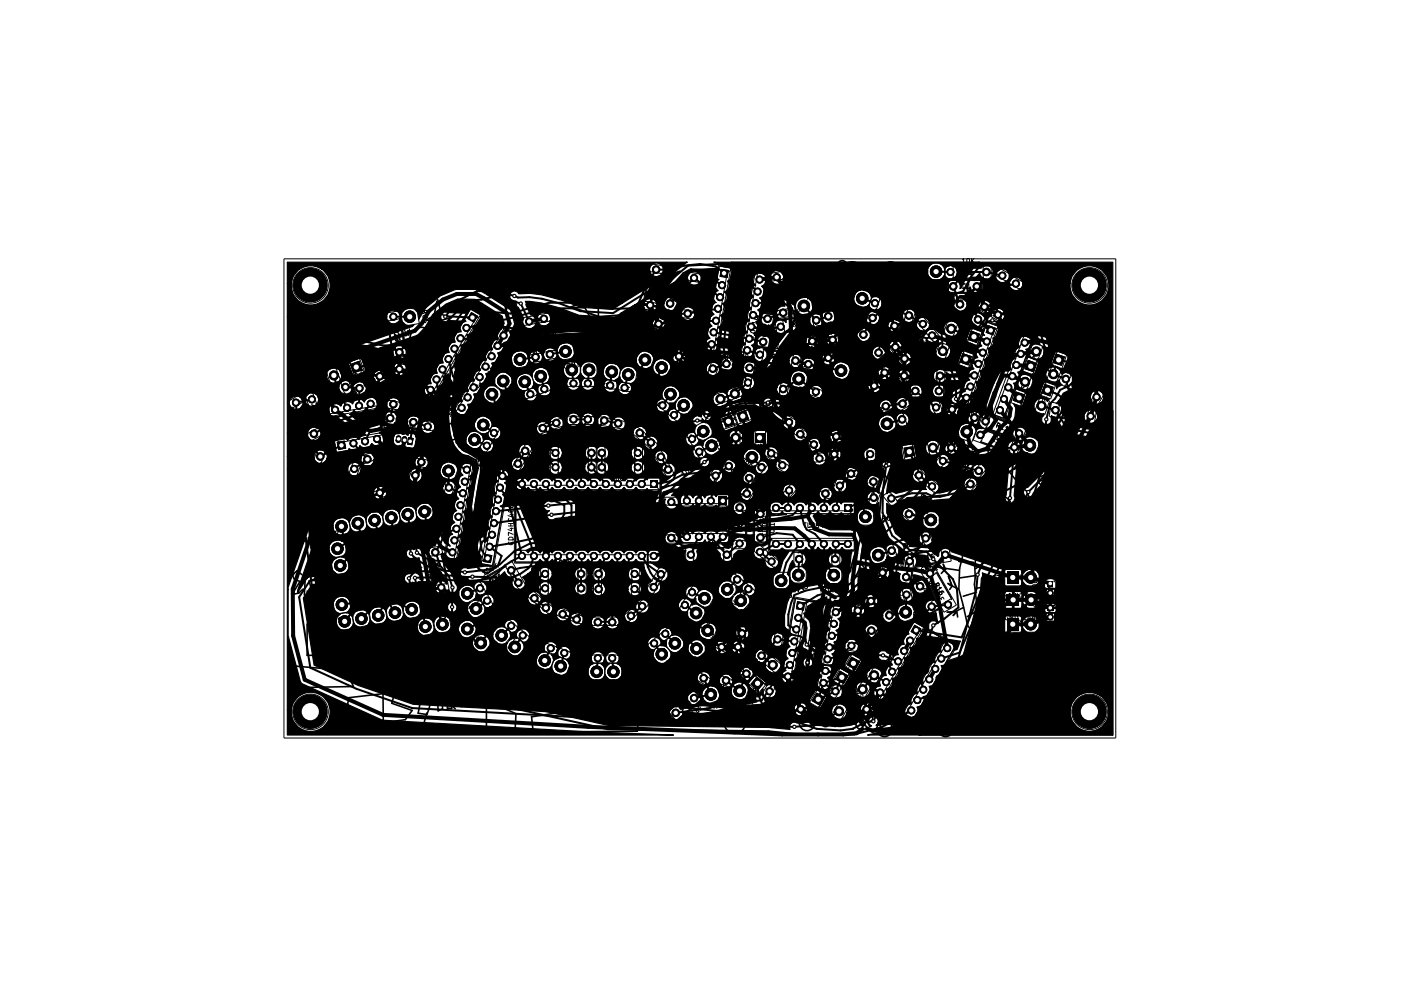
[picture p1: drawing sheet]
<svg xmlns="http://www.w3.org/2000/svg" width="297mm" height="210mm" viewBox="0 0 297 210" stroke-linecap="round" stroke-linejoin="round" font-family="sans-serif">
<g fill="#000">
<path d="M139.2 58.6l.6-.1 .5-.4h1.8l2.1-.6-2.2 2.4-1.7 2.6-.8 2.3h-.3a.93 .93 0 0 0-.4-1.2l-.3-.2-.3 .1-.2 1.4-1.4-.2-.2 .1 .2 .6-1.1 .2 .6-.8 .3-.7h.1l.1 .3 1.2 .2 .2-1.1-.2-.2a1.34 1.34 0 0 0-1.3 .8h-.1l1.4-3.2zM60.9 55.6h84.8l-3.7 2.9-6.3 3.4-5.9 3.7-6.6-.4-4.4-1.6-3.8-1.1-2.5-.3-2.5 .1-.1-.2a.99 .99 0 0 0-1-.4 .99 .99 0 0 0-.8 .8 1.34 1.34 0 0 0 1.4 1.4 1.22 1.22 0 0 0 .4 1.3l1.1 2.3v.2a1.42 1.42 0 0 0 .3 1.6 1.42 1.42 0 0 0 1.7 .2h25.4l.6 .6 .7 .1 .1-.2-.2-1.1-1.1 .3-.1 .3h-25.4a1.54 1.54 0 0 0 .6-1.9h.3v.4a1.4 1.4 0 0 0 2.3 .8h22l.2 .2 1.4-.1 .3 1.1h.2a1.42 1.42 0 0 0 .8-1.3l-.2-.1-1.1 .3h-1l.7-.3-.3-1.1h-.2a1.42 1.42 0 0 0-.8 1.3h-22l.4-.3 .1-1h22.8l.2 1.1 1.2-.3a.91 .91 0 0 0-1.2-.9v-.1l-.2 .2h-22.8v-.1a1.41 1.41 0 0 0-1.5-1.2 1.41 1.41 0 0 0-1.3 1.4h-.3l-.5-.6-.6-.2-1-2.2 .1-.3-.2-.4 3.4 .3 3.4 1 4.6 1.7 7.6 .4 1.3-.9h12.7v.3a1.47 1.47 0 0 0 1.8 1.3 1.47 1.47 0 0 0 1-2 1.47 1.47 0 0 0-2-.8 1.46 1.46 0 0 0-.8 1.2h-12.7l2.5-1.6h2.2v.3a1.22 1.22 0 0 0 1.4 .9l.2 .2 .6-.3a.61 .61 0 0 0 .5-.8l-1.1-.2-.2 1.1h-.4l.1-.1 .2-1.1-1.1-.1-.2 .1h-2.2l.4-.1h3.5l1.1 .1 .1-.1-.1-.4h1.6a1.42 1.42 0 0 0 1.1 1.6 1.42 1.42 0 0 0 1.7-1.1 1.46 1.46 0 0 0-1-1.8 1.46 1.46 0 0 0-1.8 1v.3h-1.6l-.2-.5-.5-.4-.3 .1-.1 1.2h-3.5l.7-.6h1.2l.1 .3 1.2 .2 .2-1.1-.2-.2a1.34 1.34 0 0 0-1.3 .8h-1.2l7.7-4.2 1-.9h1.8a1.46 1.46 0 0 0 1.8 1.4 1.46 1.46 0 0 0 .9-2.1 1.46 1.46 0 0 0-2.3-.3l-.4 .5v.5h-1.8l2.3-1.8 6.1-.3-.4 1.9 .3 .4h.1a1.37 1.37 0 0 0-.1 2.4 1.42 1.42 0 0 0-1 1.1 1.42 1.42 0 0 0 .6 1.4 1.46 1.46 0 0 0-.6 2.6 1.36 1.36 0 0 0-1 1.1 1.36 1.36 0 0 0 .6 1.3 1.46 1.46 0 0 0-.4 2.6 1.06 1.06 0 0 0-.8 .7v.3l2.5 .4 .2-.1-.1-.5-.5-.6a1.34 1.34 0 0 0 1.1-1.1 1.34 1.34 0 0 0-.6-1.4l.6-.3 .2-.5-.5 5 .4 2.6a1.44 1.44 0 0 0 .2 2.1 1.44 1.44 0 0 0 2.1-.4h2.2v.3a1.48 1.48 0 0 0 2.3 1.1 1.48 1.48 0 0 0 0-2.5 1.48 1.48 0 0 0-2.3 1.1h-2.2l.2-.5a1.47 1.47 0 0 0-.8-1.5l-.4-2.3 .7-6.8 1.5-5.6-.1-4.7-.4-.4-1-.5h52.7l-.6 .3-1.9 2.3-1.7 3 .1-.3a1.43 1.43 0 0 0-1.1-1.6 1.43 1.43 0 0 0-1.7 1 1.43 1.43 0 0 0 .8 1.7l-2.8 7.8v.4l-.8-.5 .8-1.7-1.6-4.7-.5-.5-10.4-3.7-8.4 .1-5.6-1.8h24.3v.7a1.91 1.91 0 0 0 1.7 1.4 1.91 1.91 0 0 0 1.9-1.1 1.44 1.44 0 0 0 2.2 .6 1.44 1.44 0 0 0 .1-2.3 1.44 1.44 0 0 0-2.2 .3 1.86 1.86 0 0 0-2-1.3 1.86 1.86 0 0 0-1.7 1.7h-24.3l-4.8-1.5h-5.6l-2.8 1.3-.4 .4-.2 3.4 .7 .7 .1 .7 .3 .6a1.53 1.53 0 0 0-.3 2.5 1.39 1.39 0 0 0-1 1.4l.2 .7 .4 .4h-.1a1.37 1.37 0 0 0-1 1.2 1.37 1.37 0 0 0 .7 1.3 1.35 1.35 0 0 0-1.1 1.1 1.35 1.35 0 0 0 .6 1.4 1.43 1.43 0 0 0-.7 2.3 1.43 1.43 0 0 0 2.4-.4 1.45 1.45 0 0 0 2 1.6 1.45 1.45 0 0 0 .2-2.5h.4l.7-.5a1.47 1.47 0 0 0-.2-2.2 1.47 1.47 0 0 0-2.1 .4 1.47 1.47 0 0 0 .5 2.1l-.6 .1-.8 .7v-.8l-.5-.6h.2a1.47 1.47 0 0 0 .2-2.5 1.39 1.39 0 0 0 1.1-1.1 1.39 1.39 0 0 0-.6-1.4l.9-.7h.2v.5a1.47 1.47 0 0 0 2.2 .9 1.47 1.47 0 0 0 .4-2.2 1.47 1.47 0 0 0-2.3 0l-.3 .8h-.2l.1-.4a1.29 1.29 0 0 0-.5-1.4 1.39 1.39 0 0 0 1-1.4l-.3-.7-.3-.4 .1-.1a1.37 1.37 0 0 0 .9-1.1 1.37 1.37 0 0 0-.6-1.3l.7-.4 1.7-.3 .6 .3 1.5 2.2 .4 2.4a1.44 1.44 0 0 0-1.7 1.5 1.44 1.44 0 0 0 2 1.2v.8l-.4-.4a1.45 1.45 0 0 0-2 .5 1.45 1.45 0 0 0 .5 2 1.45 1.45 0 0 0 2-.4v.3l-2.2 2.7-2.2 4.8 .3 5.9 .2 .5-.6 .3-5.3 .1-.2 .2 .4-.4a1.67 1.67 0 0 0-1-2.6 1.67 1.67 0 0 0-2.1 1.9 1.66 1.66 0 0 0-2.5-.3 1.66 1.66 0 0 0 .3 2.6 1.66 1.66 0 0 0 2.4-.9l.1-.9a1.43 1.43 0 0 0 1.8 .8l-2.1 1-.4 .7v1.1l-.7 .3a.64 .64 0 0 0-.4 .8l.7 1.9 .4 .4h.3l2.1-.7 .3-.6 .4 .2h.4l1.9-.7 .4-.5-.8-2.3-.3-.3h-.4l-2 .7-.3 .3-.1 .4-.2-.5 2-.9 4.9-.2 .6 .2 .6-.2 .5 1.7 1.9 1.7 .3 .8 .2 .2 .7 5.8v1.4l-.3-.3a1.46 1.46 0 0 0-2.1 .3 1.46 1.46 0 0 0 .4 2.1 1.46 1.46 0 0 0 2-.4v1.1l.8 2.2a1.44 1.44 0 0 0-1.9 .9 1.44 1.44 0 0 0 1.1 1.8 1.44 1.44 0 0 0 1.7-1.4l.9 1.3 .5 1a1.49 1.49 0 0 0-1.8 .7 1.41 1.41 0 0 0-1.3-.8 1.41 1.41 0 0 0-1.3 .8 1.44 1.44 0 0 0-2.2-.5 1.44 1.44 0 0 0 0 2.3 1.44 1.44 0 0 0 2.2-.5l.3 .4 .7 .3-4.2 .3 .1-.8-.2-.3-.2-.1-1.8 1.8-2 .8a12.8 12.8 0 0 0-4.8 1.6 1.48 1.48 0 0 0-1.7 .6v.2l-.1-.2a1.41 1.41 0 0 0-2.4 .2 1.48 1.48 0 0 0-2.6 0l-.3-.5a.66 .66 0 0 0-.8-.1v1.3h-1.5a.88 .88 0 0 0 .6 1.1l-5.6 1.6-.4-.1-.7 .1-.4-2.1-.3-.6h3.4a1.45 1.45 0 0 0 1.7 1.6 1.45 1.45 0 0 0 1-2.1h.6l.1 .3h1.2v-1.1a.74 .74 0 0 0-1 .3l-.3 .5h-.6l-.1-.2a1.44 1.44 0 0 0-1.5-.5 1.44 1.44 0 0 0-1.1 1.2h-3.4l-3.1-5.8 2.3-.3 4.4-2-.1 .2a1.46 1.46 0 0 0 1.2 1.9 1.46 1.46 0 0 0 1.6-1.7h.4l.2 .8a1.5 1.5 0 0 0 2.5-.2l.6 .6 .3 .2 .2-.1v-2.5h.3v2.5l.3 .1 .3-.2 .5-.6 .1 .2a1.51 1.51 0 0 0 2.4 .1v.1l.5 .5 3-.1v.2a1.43 1.43 0 0 0 1.9 1.2h2.5l.2 .7 .2 .1 .9-.8-.9-.8-.2 .1-.2 .7h-2.5l.5-.2 .5-.8h2.1l.9 .8 .8-.8-.3-.4h-.9l-.4 .2-.1 .2h-2.1v-.4a1.44 1.44 0 0 0-1.4-1.4 1.44 1.44 0 0 0-1.5 1.4h-1l.3-.4v-2.1l-.4-.3h-2.1l-.3 .5a1.48 1.48 0 0 0-2.5 .3l-.3-.5a.98 .98 0 0 0-1.1-.1 .74 .74 0 0 0-1 .3l-.1 .3v-.2a1.49 1.49 0 0 0-1.7-.6 1.49 1.49 0 0 0-1 1.4h-.4l-.1-.2a1.38 1.38 0 0 0-1.3-1l.5-.5h14a1.44 1.44 0 0 0 1.8 1.6 1.44 1.44 0 0 0 .8-2.3 1.44 1.44 0 0 0-2.4 .2l-.2 .5h-14l2-2.2 2-1.4h3.4v.2a1.47 1.47 0 0 0 1.4 1.3 1.47 1.47 0 0 0 1.5-1.2h4.2v.3a1.47 1.47 0 0 0 2.1 1.2 1.47 1.47 0 0 0 .5-2.4 1.47 1.47 0 0 0-2.4 .3l-.2 .6h-4.2v-.6a1.46 1.46 0 0 0-1.6-1.2 1.46 1.46 0 0 0-1.3 1.5h-3.4l2.5-1.9 .8-.3h2.9v.3a1.48 1.48 0 0 0 2.3 1.1 1.48 1.48 0 0 0 0-2.5 1.48 1.48 0 0 0-2.3 1.1h-2.9v-.1a1.04 1.04 0 0 0 .1-1.2 1.04 1.04 0 0 0-1.2-.4l.2-.2h8.2v.4a1.93 1.93 0 0 0 2.7 1.6 1.44 1.44 0 0 0 1.7 1.8l.5-.3a1.52 1.52 0 0 0 .4-1.7 1.52 1.52 0 0 0-1.4-.9l-.2 .1 .1-.2a2.07 2.07 0 0 0-.2-1.6h1v.3a1.48 1.48 0 0 0 2.3 1.1 1.48 1.48 0 0 0 0-2.5 1.48 1.48 0 0 0-2.3 1.1h-1l-.4-.4a1.94 1.94 0 0 0-3.2 1.2h-8.2l.4-.7 .7 .3a1.89 1.89 0 0 0 2.1-.8 1.89 1.89 0 0 0-.1-2.2l-.1-.1h2.1l.4 .7a.78 .78 0 0 0 1.1 .3v-1.3h.3v1.3l.2 .2 .6-.3 .4-.5 .2-.4-.1-.3h-2.9l-.2 .3h-2.1l-.4-.4a1.37 1.37 0 0 0-1.3-.1l.2-.3h3.6l.2 .3h1.3v-1.4h.3v1.4h1.3l.1-.3-.3-.7h2.2v2.3l.4 .4h2.5l.3-.4 .1-2.3-.4-.6h-2.5l-.4 .4v.2h-2.3a.91 .91 0 0 0-1.3-.4 .78 .78 0 0 0-1.1 .4l-.4 .7h-3.6l.2-.5a1.96 1.96 0 0 0-2-2.5l-.2 .1v-.8l.5 .4h.9l.6-.6v-.8l-.3-.4a19.1 19.1 0 0 1-4.7-6.2h11.4v.3a1.43 1.43 0 0 0 2.2 .9 1.43 1.43 0 0 0 0-2.4 1.43 1.43 0 0 0-2.2 .9v.3h-11.4l-1.7-3.2h5.6v.6a1.47 1.47 0 0 0 2.3 .8 1.47 1.47 0 0 0 0-2.4 1.47 1.47 0 0 0-2.3 .8v.2h-5.6l-.6-1.1 .1-.1 .2 .2a1.2 1.2 0 0 0 1.4-.8l-1.8-.7h.8l1.1 .4 .1-.2a1.21 1.21 0 0 0-.8-1.3l-.4 1.1-1.5-.2-.3-.5h.4l.1 .2 1 .4 .4-1.1-.1-.2-.6 .1-.5 .3-.3 .3h-.4l-1-1.7h8.1l.1 .4 .5 .7 .7 .1 .2 .2 .6-.2 .7-.7-.1-.2-1.2-.3-.2 1.2h-.3l.3-1.2-1.1-.1-.2 .1h-8.1l-.5-1.2-.6-.4a88.1 88.1 0 0 1-18.6-1.3 90.7 90.7 0 0 0-13.6 1.7l.2-.5-.1-.7 .9-1.9-.8-3-.4-.4-4.7-3-2-1h-4.6l-3.2 1.3-3.3 2.6-1.3 2.4a1.85 1.85 0 0 0-1.7-2.4 1.88 1.88 0 0 0-2 2.3 1.88 1.88 0 0 0 2.7 1.3l-.4 .3-16.7 5.6-3.7 3.6-.1 .3v.6l.8 4.6 2 2.9v.5a1.25 1.25 0 0 0 1.6 1.1l4.3 3.1 2 .7-.7 .1-.7 .5-.1 .4-.1-.2a1.38 1.38 0 0 0-2.3 .4l-.3-.5a2.85 2.85 0 0 0-2.5 .6 2.85 2.85 0 0 0 .6 2.5l.3 .1 1.8-.4 .4-.6a1.4 1.4 0 0 0 2.3-.6 1.37 1.37 0 0 0 1.4 .5 1.37 1.37 0 0 0 1.1-1l.3 .4 .7 .1 .7 .8 .8 .4-1.2 2.7-2.5 2.7-5.2 2.5-6.6 7.4-4.7 13.5v10.4l2.5 9.5 .5 .7 17.1 7.6 43.5 2.5 18.1 .6h-81.9v-5.3h.9v.9a4.1 4.1 0 0 0 6.3 3 4.1 4.1 0 0 0 0-7 4.1 4.1 0 0 0-6.3 3.1h-.9v-51h12.8v.2a1.43 1.43 0 0 0 2.2 .9 1.43 1.43 0 0 0 0-2.3 1.43 1.43 0 0 0-2.2 .9v.3h-12.8v-2.8h5.6a1.44 1.44 0 0 0 1.1 1.5 1.44 1.44 0 0 0 1.6-.7l.1-.2h7.2a1.45 1.45 0 0 0 2.1 1.4 1.44 1.44 0 0 0 .1-2.5 1.44 1.44 0 0 0-2.2 1.1h-7.2l.1-.3a1.45 1.45 0 0 0-1.3-1.6 1.45 1.45 0 0 0-1.6 1.3h-5.6v-4.9h4.3v.3a1.45 1.45 0 0 0 2.2 1.1 1.45 1.45 0 0 0 0-2.5 1.45 1.45 0 0 0-2.2 1.1h-4.3v-6.4h.4v.3a1.44 1.44 0 0 0 1.9 1 1.44 1.44 0 0 0 .9-2h.6v.3a1.43 1.43 0 0 0 2.2 .9 1.43 1.43 0 0 0 0-2.4 1.43 1.43 0 0 0-2.2 1v.2h-.6a1.43 1.43 0 0 0-1.7-.7 1.43 1.43 0 0 0-1.1 1.4h-.4v-18.2h21.1v.3a1.45 1.45 0 0 0 2.2 .9 1.45 1.45 0 0 0 0-2.4 1.45 1.45 0 0 0-2.2 .9v.3h-21.1v-7.1h.9a4.2 4.2 0 0 0 5.9 4.1 4.2 4.2 0 0 0 .5-7.2h69.5v.4a1.47 1.47 0 0 0 1.8 1.3 1.47 1.47 0 0 0 1.1-2 1.47 1.47 0 0 0-2.1-.8 1.46 1.46 0 0 0-.8 1.1h-69.5l-.3-.1a4.1 4.1 0 0 0-6.1 3.2h-.9zM147.3 58.2l-.3 1.6zM146.7 58.2l.6-.1-.3 1.7a.85 .85 0 0 1-.7-.7 .85 .85 0 0 1 .4-.9zM147.3 58.1a.85 .85 0 0 1 .7 1 .85 .85 0 0 1-1 .7zM146.7 58.3l.6-.1-.3 1.5a.8 .8 0 0 1-.6-.6 .8 .8 0 0 1 .3-.8zM147.3 58.2a.8 .8 0 0 1 .6 .9 .8 .8 0 0 1-.9 .6zM152.8 57l1.7 .2-.2 1.7-1.7-.2zM152.9 57.1l1.5 .2-.2 1.6-1.6-.3zM160.2 59.1l1.7 .4zM160.3 59.1l1.5 .4zM160.6 58.6a.85 .85 0 0 1 .9 0 .85 .85 0 0 1 .4 .8l-1.7-.3z"/>
<path d="M160.2 59.1l1.7 .3a.85 .85 0 0 1-1 .7 .85 .85 0 0 1-.7-1zM160.6 58.6a.8 .8 0 0 1 .9 0 .8 .8 0 0 1 .3 .8l-1.5-.3zM160.3 59.1l1.5 .3a.8 .8 0 0 1-.9 .7 .8 .8 0 0 1-.6-1zM164 58.3l.5-.4 .3 1.7a.85 .85 0 0 1-.8-.4 .85 .85 0 0 1 0-.9zM164.5 57.9a.85 .85 0 0 1 1 .7 .85 .85 0 0 1-.7 1zM164 58.3l.5-.3 .3 1.6a.8 .8 0 0 1-.8-.4 .8 .8 0 0 1 0-.9zM164.5 58a.8 .8 0 0 1 1 .6 .8 .8 0 0 1-.7 1zM164.6 57.9l.3 1.7zM164.6 58l.3 1.5zM200.7 57.7h1.7a.85 .85 0 0 1-.9 .8 .85 .85 0 0 1-.8-.8zM200.9 57.1a.85 .85 0 0 1 .9-.2 .85 .85 0 0 1 .6 .8h-1.7zM200.7 57.7h1.6a.8 .8 0 0 1-.8 .8 .8 .8 0 0 1-.8-.8z"/>
<path d="M200.9 57.1a.8 .8 0 0 1 .9-.2 .8 .8 0 0 1 .5 .8h-1.6zM69.3 79.1a1.63 1.63 0 0 0 1.1 2.1 1.63 1.63 0 0 0 2-1.4h6.7v.3a.97 .97 0 0 0 1 1l.3-1.1-.7-.3h1l1.1 .4a.72 .72 0 0 0 0-1l-.5-.5h-.3l-.3 1.1-1.4-.1-.2 .2h-6.7v-.5a1.59 1.59 0 0 0-2.1-1.2l.9-.8h2.5l.7 2.1 .5 .4h.3l1.7-.7h2.4l.1 .3 1.1 .3 .2-1.2-.1-.1a1.46 1.46 0 0 0-1.3 .7h-2.4l.5-.2 .1-.5h5.9v.2a1.46 1.46 0 0 0 2.1 .9l.6-.7-.1-.2-1.1-.2-.3 1.2h-.3l.3-1.2-1.2-.3v.3h-5.9l-.1-.3h7.5l1.1 .3 .2-.3-.1-.5-.8-.7-.2 .1-.2 1.1h-7.5l-.1-.4h6.1l.1 .2 1.1 .2 .3-1.1a.72 .72 0 0 0-1.1 .2l-.4 .5h-6.1l-.5-1.4-.3-.3h-.5l-2 .8-.3 .2v.3h-2.5l.5-.5 2.7-1h9.7l.1 .3 .9 .1 .5-.3 .1-.3-.9-.7-.7 .9h-9.7l3.4-1.1h5.5l.3 1h.3l.6-1h.4l.9 .6 .3-.1 .1-.2a1.19 1.19 0 0 0-.4-1.2l-.2-.1-.7 1h-.4l-.9-.6-.2 .1-.1 .5h-5.5l2.5-.8h3.5l.9 .7 .7-1-.4-.3a1.19 1.19 0 0 0-1.2 .3v.3h-3.5l8.3-2.8 1.7-1.9 1.4-2.5 2.8-2.2 2.6-1.1 3.6 .1 5.8 3.5 .4 1.6-.6 1.2a1.48 1.48 0 0 0-.8 1.7l-.5 .5a1.39 1.39 0 0 0-.6 2.1 1.4 1.4 0 0 0-1.4 .7 1.4 1.4 0 0 0 .1 1.5 1.4 1.4 0 0 0-1.3 .7 1.4 1.4 0 0 0 0 1.5 1.33 1.33 0 0 0-1.5 1.5l.2 .7h-.3a1.42 1.42 0 0 0-.9 2.2 1.26 1.26 0 0 0-1.4 .8 3.4 3.4 0 0 0 0-2.6l-1.1-1.7-.6-2.3 .2-.2a1.5 1.5 0 0 0 0-1.5 1.44 1.44 0 0 0 1.3-2.2 1.44 1.44 0 0 0 1.2-2.2 1.4 1.4 0 0 0 1.4-1.9h.4l.4-.3 .8-1.5a.48 .48 0 0 0-.3-.8l-1.6-.9-.5 .2-.4 .6-4.2-.1a1.04 1.04 0 0 0-1.4 1.1 1.04 1.04 0 0 0 1.7 .6l3.5 .1a1.42 1.42 0 0 0-.9 2.2 1.4 1.4 0 0 0-1.4 .7 1.4 1.4 0 0 0 .1 1.5 1.4 1.4 0 0 0-1.4 .7 1.4 1.4 0 0 0 .1 1.5 1.33 1.33 0 0 0-1.5 1.5l.2 .7h-.3a1.42 1.42 0 0 0-.9 2.2 1.26 1.26 0 0 0-1.3 .6l-.2 .8 .2 .8h-.5l-.6 .5v.2l2.2 1.3 .3-.2-.2-1.2a1.4 1.4 0 0 0 1.3-.7 1.4 1.4 0 0 0 0-1.5l.8-.1 .3-.4 .3 1 1.1 1.6 .1 .9-1.2 3.5-.3 3.6 1.1 4.4 1.5 1.9 3.5 2v1.9l-1.1 7.3 1.3 9.5 .8 1.2-.2 1.4 .5 .4 1.2 .1-4.5 .6-.2-.1a1.04 1.04 0 0 0-1.3 1.2 1.04 1.04 0 0 0 1.6 .6 1 1 0 0 0 .5 1 1 1 0 0 0 1.1 0l6.5 .3 1.3-.2a1.4 1.4 0 0 0 .6 1.5 1.4 1.4 0 0 0 1.6 0h3.4v.2a1.46 1.46 0 0 0 1.6 1.2 1.46 1.46 0 0 0 1.3-1.6h4.7v.3a1.44 1.44 0 0 0 1.5 1.3 1.44 1.44 0 0 0 1.4-1.4h.8v.6a1.48 1.48 0 0 0 1.6 1 1.48 1.48 0 0 0 1.3-1.5h4.7v.3a1.45 1.45 0 0 0 2.3 .9 1.45 1.45 0 0 0 0-2.4 1.45 1.45 0 0 0-2.3 .9v.3h-4.7a1.58 1.58 0 0 0-1-1.4 1.55 1.55 0 0 0-1.9 1.3h-.8v-.2a1.45 1.45 0 0 0-1.5-1.3 1.45 1.45 0 0 0-1.4 1.3l-4.7-.1a1.45 1.45 0 0 0-1.6-1.2 1.45 1.45 0 0 0-1.3 1.5h-3.4l.6-.8v-.8l-.6-.8 .1-.1 1-.6h2.3a1.44 1.44 0 0 0 1.5 1.5 1.44 1.44 0 0 0 1.4-1.6h4.7v.2a1.44 1.44 0 0 0 1.5 1.4 1.44 1.44 0 0 0 1.4-1.6h.8v.3a1.52 1.52 0 0 0 2.4 1l.5-.8v-.4h4.7l.1 .4a1.44 1.44 0 0 0 2.1 .9 1.44 1.44 0 0 0 .4-2.3 1.44 1.44 0 0 0-2.3 .3l-.3 .7h-4.7a1.44 1.44 0 0 0-1.4-1.4 1.44 1.44 0 0 0-1.5 1.3h-.8a1.52 1.52 0 0 0-2.4-1.1l-.5 1.1h-4.7v-.2a1.46 1.46 0 0 0-1.6-1.1 1.46 1.46 0 0 0-1.3 1.4h-2.3l.9-.7 .5-.7 .4-1 .8-.7 .8 .7 .4-.1v-2.6l-.2-.1-.5 .1-.5 .6-.7-.6-.5-1.7-3-7.4-1.1-4v-.5h.2l.1 .5 .9 .5 .2-.1v-1.1h-1.2v.2h-.2l-.1-.7h.3v.2h1.2v-1.1l-.2-.2-.5 .2-.4 .4-.1 .5h-.3l-.1-1.8-.9-1.5-.5-.3-2.6-.2-.5 .4-.1 .3a14.8 14.8 0 0 0-1.1 4.5l.1 .6 .9 1.3-.1 .4 .2 .7 .4 .4-.1 .1a1.37 1.37 0 0 0-1 1.1 1.37 1.37 0 0 0 .7 1.3 1.39 1.39 0 0 0-1.1 1.1 1.39 1.39 0 0 0 .6 1.4 1.49 1.49 0 0 0-.5 2.5l-.6 .4-1.2-7.8 1.2-7v-2h5.6v.6a1.46 1.46 0 0 0 1.2 1 1.46 1.46 0 0 0 1.4-.7h5.4v.3a1.46 1.46 0 0 0 1.6 1.2 1.46 1.46 0 0 0 1.3-1.7h4.7v.6a1.49 1.49 0 0 0 2.5 .5 1.44 1.44 0 0 0 1.6 .5 1.44 1.44 0 0 0 1-1.4h4.7v.4a1.47 1.47 0 0 0 2.3 .9 1.47 1.47 0 0 0 0-2.5 1.47 1.47 0 0 0-2.3 1v.2h-4.7a1.44 1.44 0 0 0-1-1.3 1.44 1.44 0 0 0-1.6 .4 1.44 1.44 0 0 0-1.5-.5 1.44 1.44 0 0 0-1 1.2h-4.8a1.4 1.4 0 0 0-1.5-1.2 1.4 1.4 0 0 0-1.3 1.4h-5.4l.1-.1a1.49 1.49 0 0 0-.1-1.6 1.49 1.49 0 0 0-1.6-.5 1.65 1.65 0 0 0-1 1.3h-5.6v-.8l-.3-.5-3.9-2.2-1-1.3-.1-.3h1.3v.8l.1 .3a1.89 1.89 0 0 0 2.9 .6 1.39 1.39 0 0 0 1 1.1 1.39 1.39 0 0 0 1.5-.4h5.6l.2 .8 .4 .4a1.54 1.54 0 0 0 1.8 0l.4-.6h3.7a1.44 1.44 0 0 0 1.5 1.4 1.44 1.44 0 0 0 1.4-1.6h4.7v.5a1.44 1.44 0 0 0 1.1 1.1 1.44 1.44 0 0 0 1.4-.6 1.4 1.4 0 0 0 1.6 .5 1.4 1.4 0 0 0 1-1.3h4.7v.2a1.45 1.45 0 0 0 1.2 1.2 1.45 1.45 0 0 0 1.5-.8h2.2v.4a1.48 1.48 0 0 0 2.3 1.1 1.48 1.48 0 0 0 0-2.5 1.48 1.48 0 0 0-2.3 1h-2.2l.1-.1a1.45 1.45 0 0 0-1.1-2 1.45 1.45 0 0 0-1.7 1.5h-4.7v-.2a1.45 1.45 0 0 0-1-1.2 1.45 1.45 0 0 0-1.6 .4l-.4-.4a1.57 1.57 0 0 0-1.6 .2l-.5 .7v.3h-4.7l-.1-.2a1.41 1.41 0 0 0-1.6-1.1 1.41 1.41 0 0 0-1.2 1.5l-3.7-.1a1.37 1.37 0 0 0-.9-1.8h-.8l-.5 .3-.4 .4-.2 .6h-5.6l.4-1-.3-.7h32.2a1.52 1.52 0 0 0 1 1.4 1.52 1.52 0 0 0 1.6-.4 1.47 1.47 0 0 0-.6-2.3 1.47 1.47 0 0 0-2 1.3l-32.2-.1a1.49 1.49 0 0 0-1.9-.4 1.55 1.55 0 0 0-.6-1.4 1.6 1.6 0 0 0 1.4-.1 1.45 1.45 0 0 0 2.1 1.3 1.45 1.45 0 0 0 .2-2.5h8.1v.3a1.41 1.41 0 0 0 1 1.3 1.41 1.41 0 0 0 1.5-.5h18v.6a1.48 1.48 0 0 0 1.9 .9 1.48 1.48 0 0 0 1-1.8 1.48 1.48 0 0 0-1.8-1 1.65 1.65 0 0 0-1.1 1.3h-18l.2-.2a1.48 1.48 0 0 0-.5-2h.7v.6a1.47 1.47 0 0 0 1.4 1.1 1.47 1.47 0 0 0 1.4-1.1v-.8l-.2-.4h1a1.41 1.41 0 0 0 1.4 1.5 1.41 1.41 0 0 0 1.4-1.5h.2v.2a1.45 1.45 0 0 0 1.1 1.2 1.45 1.45 0 0 0 1.5-.4l.3-.8h.6v.5a1.45 1.45 0 0 0 1.4 1.1 1.45 1.45 0 0 0 1.4-1.1h.3v.6a1.47 1.47 0 0 0 1.4 1 1.47 1.47 0 0 0 1.4-1 1.46 1.46 0 0 0-1-1.8 1.46 1.46 0 0 0-1.8 1v.2h-.3a1.37 1.37 0 0 0-.9-1.7h-1.1l-.6 .6-.2 .6h-.6a1.45 1.45 0 0 0-1.3-1.6 1.45 1.45 0 0 0-1.6 1.4h-.2v-.4a1.43 1.43 0 0 0-1.6-1 1.43 1.43 0 0 0-1.2 1.4l-1-.1a1.46 1.46 0 0 0-1.5-.4 1.46 1.46 0 0 0-1.1 1.1h-.8l-.3-.1a1.55 1.55 0 0 0-1.8 1.2h-8.1l-.5-.2-.8 .1 .1-.2a1.91 1.91 0 0 0-2.6-2 1.91 1.91 0 0 0-.7 3.2 1.74 1.74 0 0 0-2.3 1.6h-1.3l-.8-3.3 .2-2.2a1.48 1.48 0 0 0 2 .1 1.48 1.48 0 0 0 .3-2 1.4 1.4 0 0 0 1.3-.7 1.4 1.4 0 0 0 0-1.5h2v.3a1.89 1.89 0 0 0 2.6 1.5 1.89 1.89 0 0 0 .8-2.9 1.82 1.82 0 0 0 2.7-1.6h.8v.4a1.87 1.87 0 0 0 1.9 1.7 1.44 1.44 0 0 0 .6 2 1.44 1.44 0 0 0 2-.9 1.44 1.44 0 0 0-1.1-1.8l.4-.6v-.6l.9 .6h.2a1.44 1.44 0 0 0 .3 2.1 1.44 1.44 0 0 0 2.1-.5 1.44 1.44 0 0 0-.8-2 1.84 1.84 0 0 0 0-2.9h3.5v.3a1.91 1.91 0 0 0 1.3 1.6 1.45 1.45 0 0 0-.1 2.2 1.45 1.45 0 0 0 2.2-.2 1.45 1.45 0 0 0-.5-2.1l.7-.7 .1-.3 .3 .5 .6 .6a1.43 1.43 0 0 0-.4 2.1 1.43 1.43 0 0 0 2.2 .1 1.43 1.43 0 0 0-.2-2.2 2.08 2.08 0 0 0 1.2-1.5h1v.4a1.85 1.85 0 0 0 .9 1.4 1.45 1.45 0 0 0-.5 2.1 1.45 1.45 0 0 0 2.2 .2 1.45 1.45 0 0 0 0-2.1l.5-.4 .5-.5 .1 .6 .5 .5a1.45 1.45 0 0 0-.8 2 1.45 1.45 0 0 0 2.1 .6 1.45 1.45 0 0 0 .3-2.2 1.88 1.88 0 0 0 1.2-2.9 1.88 1.88 0 0 0-3.2 .1 1.92 1.92 0 0 0-2-1.6 1.92 1.92 0 0 0-1.8 1.8h-1v-.4a1.93 1.93 0 0 0-1.7-1.7 1.93 1.93 0 0 0-2 1.3 1.87 1.87 0 0 0-2-1.3 1.87 1.87 0 0 0-1.7 1.7h-3.5l-.7-.4a1.95 1.95 0 0 0-2.5 1.9 1.87 1.87 0 0 0-2-.6 1.87 1.87 0 0 0-1.3 1.6h-.8v-.2a1.9 1.9 0 0 0-2.6-1.6 1.9 1.9 0 0 0-.8 2.9 1.82 1.82 0 0 0-2.7 1.6h-1.4l.2-.1a1.58 1.58 0 0 0 .4-2.1 1.36 1.36 0 0 0 1.3-.6 1.36 1.36 0 0 0 0-1.5 1.44 1.44 0 0 0 1.3-2.2 1.38 1.38 0 0 0 1.3-.9l2.7-.1a1.92 1.92 0 0 0 2.2 2.1 1.92 1.92 0 0 0 1.6-2.5 1.64 1.64 0 0 0 1.7 1.6 1.5 1.5 0 0 0 1.1-2.2h.3v.3a1.45 1.45 0 0 0 2 1.2 1.45 1.45 0 0 0 .6-2.2h.3v.4a1.88 1.88 0 0 0 2.8 1.5h14v.6a1.91 1.91 0 0 0 3 1 1.91 1.91 0 0 0 0-3.1 1.91 1.91 0 0 0-3 1v.5h-13.9a1.92 1.92 0 0 0 0-3.3 1.92 1.92 0 0 0-2.9 1.4h-.3l-.2-.2a1.47 1.47 0 0 0-2.4 .9h-.3l-.9-.7h-.8a2.06 2.06 0 0 0-1.1 1.3 1.93 1.93 0 0 0-2.1-1.3 1.93 1.93 0 0 0-1.7 1.7h-2.7l.1-.8-.2-.4 .9-.2 .3-.4 9.2-1.4 5.9-.4 8.6 1.1h8.9l1.5 2.6a1.89 1.89 0 0 0-2.3 1.3 1.89 1.89 0 0 0 1.2 2.3 1.89 1.89 0 0 0 2.3-1.1l1.2 2.4 2 3.1-1.3 .4 .2-.3a1.89 1.89 0 0 0-2-2.4 1.89 1.89 0 0 0-1.5 2.8 1.44 1.44 0 0 0-1.5 1.5 1.44 1.44 0 0 0 1.7 1.3 1.44 1.44 0 0 0 1.1-1.9h.9l.5-.4-.2 .7 .1 .9-.1-.1a1.46 1.46 0 0 0-1.6 1.5 1.46 1.46 0 0 0 1.6 1.4 1.46 1.46 0 0 0 1.3-1.7 2 2 0 0 0 2.5-1.2l.4 .7 1 1-.5-.2-.7 .4-1.3 .4-2.7 2.8-.2 .4-.3 4.8 .3 1.8-.5-.4a1.57 1.57 0 0 0-1.6 .1 1.49 1.49 0 0 0 .5 2.6h.9l-.1 .2-2 1.6v-1.1l-.4-.5h-2.1l-.4 .5h-.1a1.41 1.41 0 0 0-2.3 .3 1.42 1.42 0 0 0-1.2-.8 1.42 1.42 0 0 0-1.3 .8 1.42 1.42 0 0 0-1.3-.8 1.42 1.42 0 0 0-1.2 .8 1.42 1.42 0 0 0-1.3-.8 1.42 1.42 0 0 0-1.3 .8 1.42 1.42 0 0 0-1.3-.8 1.42 1.42 0 0 0-1.2 .8 1.42 1.42 0 0 0-1.3-.8 1.42 1.42 0 0 0-1.3 .8 1.42 1.42 0 0 0-1.2-.8 1.42 1.42 0 0 0-1.3 .8 1.42 1.42 0 0 0-1.3-.8 1.42 1.42 0 0 0-1.2 .8 1.42 1.42 0 0 0-1.3-.8 1.42 1.42 0 0 0-1.3 .8 1.42 1.42 0 0 0-1.3-.8 1.42 1.42 0 0 0-1.2 .8l-.5-.6-.5-.2-.1 .2v2.5l.3 .1 .8-.7a1.42 1.42 0 0 0 1.2 .8 1.42 1.42 0 0 0 1.3-.8 1.42 1.42 0 0 0 1.3 .8 1.42 1.42 0 0 0 1.3-.8 1.42 1.42 0 0 0 1.2 .8 1.42 1.42 0 0 0 1.3-.8 1.42 1.42 0 0 0 1.3 .8 1.42 1.42 0 0 0 1.2-.8 1.42 1.42 0 0 0 1.3 .8 1.42 1.42 0 0 0 1.3-.8 1.42 1.42 0 0 0 1.2 .8 1.42 1.42 0 0 0 1.3-.8 1.42 1.42 0 0 0 1.3 .8 1.42 1.42 0 0 0 1.3-.8 1.42 1.42 0 0 0 1.2 .8 1.42 1.42 0 0 0 1.3-.8 1.42 1.42 0 0 0 1.3 .8 1.42 1.42 0 0 0 1.2-.8 1.41 1.41 0 0 0 2.4 .3l.3 .4 .8 .1-4.4 .6-17.3 1.6a1.02 1.02 0 0 0-1.4 .9 1.02 1.02 0 0 0 1.3 1.1 1.04 1.04 0 0 0-.4 1.5 1.04 1.04 0 0 0 1.6 .2l14.9-1.7 3.6 6.9 .3 1.4-.1-.1a1.66 1.66 0 0 0-1.6 .7 1.42 1.42 0 0 0-1.2-.7 1.42 1.42 0 0 0-1.3 .7 1.42 1.42 0 0 0-1.3-.7 1.42 1.42 0 0 0-1.2 .7 1.42 1.42 0 0 0-1.3-.7 1.42 1.42 0 0 0-1.3 .7 1.42 1.42 0 0 0-1.3-.7 1.42 1.42 0 0 0-1.2 .7 1.42 1.42 0 0 0-1.3-.7 1.42 1.42 0 0 0-1.3 .7 1.42 1.42 0 0 0-1.2-.7 1.42 1.42 0 0 0-1.3 .7 1.42 1.42 0 0 0-1.3-.7 1.42 1.42 0 0 0-1.2 .7l-.5-.6-.5-.1-.1 .1v2.6l.3 .1 .8-.7a1.42 1.42 0 0 0 1.2 .8 1.42 1.42 0 0 0 1.3-.8 1.42 1.42 0 0 0 1.3 .8 1.42 1.42 0 0 0 1.2-.8 1.42 1.42 0 0 0 1.3 .8 1.42 1.42 0 0 0 1.3-.8 1.42 1.42 0 0 0 1.2 .8 1.42 1.42 0 0 0 1.3-.8 1.42 1.42 0 0 0 1.3 .8 1.42 1.42 0 0 0 1.3-.8 1.42 1.42 0 0 0 1.2 .8 1.42 1.42 0 0 0 1.3-.8 1.42 1.42 0 0 0 1.3 .8 1.42 1.42 0 0 0 1.2-.8l.3 .3a1.18 1.18 0 0 0 1.4 .4 5 5 0 0 0 .6 2.4l.7 1.1 .5 .4a1.43 1.43 0 0 0-1 1.7 1.43 1.43 0 0 0 1.6 1.1 1.43 1.43 0 0 0 1.2-1.7l4 2.6 .3 .2-.2 .2a1.45 1.45 0 0 0-.1 1.8 1.45 1.45 0 0 0 1.7 .6 1.88 1.88 0 0 0 1.6 2.2 1.88 1.88 0 0 0 2.1-1.9l6.1 3.4 .6 .1a1.38 1.38 0 0 0-.2 1.3l.3 .1 .8-.6h.4l.7 1h.3l.1-.3 .2-.5-.1-.7-.2-.1-1 .6h-.4l.3-.2-.6-.6h.1l.6 .8 .8-.7 4.3 .1 1.8 .6h-.1a1.43 1.43 0 0 0-.7 2 1.43 1.43 0 0 0 2.1 .5 1.43 1.43 0 0 0 .3-2l1.2 .5-.1 .1a1.46 1.46 0 0 0 .4 1.7 1.49 1.49 0 0 0-.4 2.6 1.39 1.39 0 0 0-1 1.3l.2 .8 .4 .3-.7 .5-.2 .2 .1 .3 2.5 .5 .1-.2v-.4l-.6-.6 .5-.2 .4-.5h5v.3l2.5 .4 .2-.2-.1-.4-.5-.6 .3-.1h2.8l.3 .5 2.1 1.1 .5-.3 1.1-2.1-.3-.5-2.1-1.1-.5 .3-1.1 1.7v.4h-2.8a1.48 1.48 0 0 0 .2-2.4l.4-.2a.73 .73 0 0 0 .4-.9l-2.6-.4-.1 .4 .5 .9a1.37 1.37 0 0 0-1 1.1 1.37 1.37 0 0 0 .6 1.3l-.6 .5-.2 .3h-5a1.46 1.46 0 0 0-.3-1.9 1.41 1.41 0 0 0 .4-2.4l.3-.2a1.3 1.3 0 0 0 .7-1.2l.2 .3v.7l.1 .3 .6 .3-.6 3.2a.9 .9 0 0 0 .8 .7h.6l.7-.6 1.3-6.4 1.9-7.5 1.1 .6a1.05 1.05 0 0 0 1.4-.3 1.05 1.05 0 0 0-.3-1.4 6 6 0 0 1-3.8-4.1h1v.3a1.91 1.91 0 0 0 2.9 1.5 1.91 1.91 0 0 0 0-3.3 1.91 1.91 0 0 0-2.9 1.5h-1l-.4-3.2h2.1v.3a1.47 1.47 0 0 0 2.3 1 1.47 1.47 0 0 0 0-2.5 1.47 1.47 0 0 0-2.3 .9v.3h-2.1l-.1-2.4v-.2l.1 .1a1.38 1.38 0 0 0 1.3 .7 1.38 1.38 0 0 0 1.2-.8 1.41 1.41 0 0 0 1.3 .9 1.41 1.41 0 0 0 1.2-.9l.3 .4a1.4 1.4 0 0 0 1.8 .2l-.3 2.3a17.7 17.7 0 0 0-.4 6l-1 2.9-1.2 .6h-.7a1.39 1.39 0 0 0-1.2 1.1 1.39 1.39 0 0 0 .6 1.5 1.46 1.46 0 0 0-.5 2.5 1.36 1.36 0 0 0-1 1.1 1.36 1.36 0 0 0 .6 1.3l-.6 .5-.3 .3 .1 .3 2.5 .4 .1-.4h1.8a1.45 1.45 0 0 0 2.1 1.3 1.45 1.45 0 0 0 .4-2.4 1.45 1.45 0 0 0-2.4 .6l-.1 .5h-1.8l-.5-.8a1.46 1.46 0 0 0 .5-2.5h6.1v.5a1.46 1.46 0 0 0 1.7 1 1.46 1.46 0 0 0 1.1-1.7 1.46 1.46 0 0 0-1.6-1.2l-.6 .2-.4 .3-.2 .9h-6a1.4 1.4 0 0 0 .3-2.5 1.16 1.16 0 0 0 .9-.9h2.3v.2l.8 .4a.63 .63 0 0 0 .8-.3l-.7-.9-.9 .6h-2.3l1.9-1v.6l.2 .2 .9-.6h.5l.7 .9h4.4v.6a1.45 1.45 0 0 0 2 .9 1.45 1.45 0 0 0 .5-2.2h.5v.4a1.92 1.92 0 0 0 2.9 1.4 1.92 1.92 0 0 0 0-3.2 1.92 1.92 0 0 0-2.9 1.4l-.5-.1a1.44 1.44 0 0 0-1.6-.4 1.44 1.44 0 0 0-.9 1.2h-4.2l.1-.2a1.18 1.18 0 0 0 .2-1.3l-.3-.1-.9 .7h-.5l.1-.1-.6-.9h-.3l.1-.2h.3l.7 1 .9-.7h1.3l.1 .2 .3 .1 1.1-.3v-.3l-.9-.7-.6 1h-1.3v-.2l-.5-.3h-.8l-.3 .2h-.3l.3-.8h2.1v.3a.55 .55 0 0 0 .6 .6l.6-.9v-.1h.4l.9 .7 .3-.1v-.3a1.19 1.19 0 0 0-.3-1.2h-.2l-.7 .9h-.4l-.9-.6-.2 .2-.1 .5h-2.1l.3-.9h2.3l.9 .7 .6-.9-.1-.3h5.6a1.42 1.42 0 0 0 1.5 1.5 1.42 1.42 0 0 0 1.3-1.6 1.42 1.42 0 0 0-1.7-1.2 1.23 1.23 0 0 0-1.1 1.3l-5.8-.1a1.19 1.19 0 0 0-1.2 .4v.2h-2.3l.5-1.5-.1-.9h11.8v.6a1.47 1.47 0 0 0 2.1 .8 1.47 1.47 0 0 0 .4-2.2 1.47 1.47 0 0 0-2.3 0l-.2 .8h-11.8l.1-1.9h4.2v.3l.5 .3h.9l.2-.2-.6-1-1 .6h-4.2l.3-1.9 2.7 .6h.9l-.1 .9 .3 .2 1.1-.8-.5-.4h.2l.5 .6 .6-.6 .2 .1-.8 .6 .6 .9h.3l.3-.5v-.9l2.3 .6a1.44 1.44 0 0 0 1.2 2.1 1.44 1.44 0 0 0 1.4-1.9l2.5 .5 .5 .4 1.5 4.5-.3-.1a1.45 1.45 0 0 0-1.5 1.8 1.45 1.45 0 0 0 2.2 .9l.4 2.3a1.05 1.05 0 0 0-1.3-.5 1.05 1.05 0 0 0-.6 1.3 62.8 62.8 0 0 0-2.7 9.7l-.1 .2 .5 2.5a1.39 1.39 0 0 0-.1 1.6 1.46 1.46 0 0 0-1.2 2.2 1.44 1.44 0 0 0-1.5 1.7 1.44 1.44 0 0 0 1.9 1.1 1.44 1.44 0 0 0 .7-2.1l.4-.1a1.18 1.18 0 0 0 1.1-1l3.3-1.3 4-4.5 3.8-14.5h5.9l.4 .6h1.2l.2-.2v-1.6h.2v1.6l.2 .2h1.2l.3-.3 .1-.3h.8a1.56 1.56 0 0 0 2.2 .3l.1-.3-1.1-1.1-1.2 1.1h-.8v-1l-.2-.2h-3.4l-.2 .2v1h-5.9l.3-1.2h9.4l.2 .7 .4 .3 1.2-1.1h.3l1.1 1.1h1.6l.1 .4h1v-.9h.3v.9h.9a.73 .73 0 0 0-.3-1.1h-.5l-.1 .2-.9-.2-.4 .3-.1 .4h-1.4a1.38 1.38 0 0 0 .3-1.7h1.6v.3a1.23 1.23 0 0 0 1.3 0l.1-.3-.7-.6-.7 .6h-1.6l-.1-.4-.4-.1-1.1 1.1h-.3l-1.2-1.1a1.23 1.23 0 0 0-.6 1.2h-9.4l.4-1.3h5.2v1l1.8 .1v-1.6h.2v1.6l1.8-.1v-1.1h.8l1.2 1.2 1.1-1.2-.1-.3a1.6 1.6 0 0 0-2.2 .3h-.8l-.4-.5h-1.2l-.2 .1-.4-.1h-1.2l-.4 .6h-5.2l.2-.9 .2-2.5 .2-.5-.1-.6 4.7 1.5v1l.5 .4h2.7l.5-.4v-.4h.5v.2a1.85 1.85 0 0 0 2.7 .2l1.7 .6 .4 .5-.3 .1-.1 .4 .1 .8 .3 .1 .8-.9 .9 .9 .3-.3v-.8a.48 .48 0 0 1 0-.8v-1.7l-.3-.3h-1.4l-1.8-.6a1.89 1.89 0 0 0-1.5-1.4 1.89 1.89 0 0 0-1.8 .9h-.5l-.1-.6-.4-.3h-2.7l-.3 .3-11.4-3.9a1.45 1.45 0 0 0-1.7-.7 1.45 1.45 0 0 0-1 1.5l-.2 .2-.6-.4-1.4-1.5-3.5-.2-2.1-1.7h3.7a1.46 1.46 0 0 0 1.8 1.4 1.46 1.46 0 0 0 .9-2.1 1.46 1.46 0 0 0-2.3-.3l-.3 .5-.1 .5h-3.7l-1.3-1.1-1.8-4.2h3.2v.3a1.45 1.45 0 0 0 2.4 .9h1.8v.4a1.9 1.9 0 0 0 2.9 1.4 1.9 1.9 0 0 0 0-3.2 1.9 1.9 0 0 0-2.9 1.4h-1.8l.2-.1a1.45 1.45 0 0 0-.6-2.3 1.45 1.45 0 0 0-2 1.2h-3.2l-.1-2.2 .2 .2a1.46 1.46 0 0 0 2.2-.7l3.2-.7h2.6l1.6 .6 3.5-.3 .3-.2h11.5a1.09 1.09 0 0 0 .7 .9 1.09 1.09 0 0 0 1.1-.2l.3-.6-.2-.6 .9-9a1.42 1.42 0 0 0 .5-1.8h.1v.3a1.87 1.87 0 0 0 2.9 1.5 1.87 1.87 0 0 0 0-3.2 1.87 1.87 0 0 0-2.9 1.4l-.2-.2a1.46 1.46 0 0 0-2.2-.3 1.46 1.46 0 0 0 0 2.2l-.8 9-.2 .6h-11.5l2.1-2.5 .2-.6h.5v.3a1.44 1.44 0 0 0 2.1 1.1 1.44 1.44 0 0 0 0-2.5 1.44 1.44 0 0 0-2.1 1.1h-.5l.9-1.6 .8-1.2h.5a1.36 1.36 0 0 0 1 1.5 1.46 1.46 0 0 0 1.9-1 1.46 1.46 0 0 0-1.2-1.8 1.46 1.46 0 0 0-1.7 1.3h-.5l2.1-3 2.2-.7 2.7-4.1h2.1a1.47 1.47 0 0 0 1.9 1.5 1.47 1.47 0 0 0 .7-2.3 1.47 1.47 0 0 0-2.4 .1l-.2 .7h-2.1a2.61 2.61 0 0 1 1.4-1.4l1.2-2.1 .2-2-.5-.7 1.6 .5h.5l.3-.4 .7-1.8v-.5l-.3-.3-2.1-.8-.4 .1 .1-.3-.5-.9 .5-.1 .4-.4v.2a1.64 1.64 0 0 0 2 1.7 1.64 1.64 0 0 0 1-2.5 1.64 1.64 0 0 0-2.6-.2v-.4l-.3-.7 .3-.1 .6-.5v.2l.4 .4 1.9 .7h.5l.3-.3 .7-2-.1-.6-.3-.3-1.9-.7-.6 .2v-.1a1.55 1.55 0 0 0-.1-1.7l.6-.2 .4-.4-.1 .1a1.64 1.64 0 0 0 .3 2.2 1.64 1.64 0 0 0 2.2-.1 1.64 1.64 0 0 0 0-2.2l2.2 .5 4.3 1.4 1.6 1.4 1.5 2.1 .8 1.5 .1 2.9-.1 .3a1.12 1.12 0 0 0 0 1.2l-.8 2.3a1.43 1.43 0 0 0-.5 1.9 1.43 1.43 0 0 0 1.9 .6 1.43 1.43 0 0 0 .6-1.9l.9-2.3a1.41 1.41 0 0 0 .2-2.3l-.3-3.4-1-2-1.7-2.2-2.3-2a43.2 43.2 0 0 0-7.9-2.3l-.2-.1-2.1 .3-.5-.1a1.44 1.44 0 0 0-1.6 .7 1.44 1.44 0 0 0 .2 1.6l-.3 .1a2.86 2.86 0 0 1-2.2 .9l-.6 .5-1.2 2.8-2 5.7a5.4 5.4 0 0 0-.7 4.1l.1 .2h-.7l-.5 .4a1.48 1.48 0 0 0-1.9-1.1 1.48 1.48 0 0 0-.9 1.9 1.48 1.48 0 0 0 2 .8l.3-.3 .5 .9 .3 .1-.2 .3a1.07 1.07 0 0 0-1.3 .3 1.88 1.88 0 0 0-3.1-1 1.88 1.88 0 0 0 .6 3.2l.3 1.2 1.4 1.5-2.8 3.9-1 2.1-1.8 2.1-2 .2 .3-.4a1.44 1.44 0 0 0-1-2.3 1.44 1.44 0 0 0-1.4 2.1h-3.1l-3.3 .8-.5-.2a1.35 1.35 0 0 0-1.5 .3l.5-4h4.9v.3a1.45 1.45 0 0 0 1 1.2 1.45 1.45 0 0 0 1.6-.5 1.44 1.44 0 0 0-.6-2.2 1.44 1.44 0 0 0-2 1.2h-4.9l.2-1.2a1.04 1.04 0 0 0-.3-1.6 1.04 1.04 0 0 0-1.5 .8l.1 .6-.3 2.8a1.44 1.44 0 0 0-2.1-1.2 1.44 1.44 0 0 0-.4 2.3 1.44 1.44 0 0 0 2.4-.5l-.2 1.9a1.44 1.44 0 0 0-2.1-.2 1.44 1.44 0 0 0-.1 2.1 1.44 1.44 0 0 0 2.1 0v2.4l2.1 5.2 4.2 3.4 3.5 .2 .8 1 .1 .4 .6 .4-.5 .7-.5 .2-2.5-.5a1.46 1.46 0 0 0-1-2.3 1.46 1.46 0 0 0-1.5 2l-2.2-.4-1.6-.5 .3-.9a1.44 1.44 0 0 0 2.2-.2 1.44 1.44 0 0 0-.7-2.2 1.44 1.44 0 0 0-1.9 1.2 1.89 1.89 0 0 0-2.6-.4 1.89 1.89 0 0 0-.5 2.6l-2.1-.5 .3-3-.9-2.3-.3-.4-.5-.3h-5.1l-2.6-1-1-1.9h9.3v.5a1.92 1.92 0 0 0 2.9 1.4 1.92 1.92 0 0 0 0-3.3 1.92 1.92 0 0 0-2.9 1.4h-9.3l.2-.3 .4-.2 .4-.5 .1 .1a1.38 1.38 0 0 0 1.3 .7 1.38 1.38 0 0 0 1.2-.8 1.41 1.41 0 0 0 2.4 .3l.5 .5 2.1-.1 .2-.3v-2.1l-.3-.4h-2.1l-.4 .5a1.41 1.41 0 0 0-2.4 .3 1.41 1.41 0 0 0-1.3-.8 1.41 1.41 0 0 0-1.3 .8l-.4-.5-.4-.2-1-1.8h2a1.58 1.58 0 0 0 1 1.5 1.55 1.55 0 0 0 1.9-1.2 1.45 1.45 0 0 0-1.3-1.6 1.45 1.45 0 0 0-1.6 1.3h-2l-.1-.3-1-1.3h6.2a1.46 1.46 0 0 0 2.1 1.2 1.46 1.46 0 0 0 .3-2.4 1.46 1.46 0 0 0-2.4 .6v.6h-6.2l-.5-.8-.7-1.8h9.7a1.52 1.52 0 0 0 1 1.4 1.52 1.52 0 0 0 1.7-.4 1.47 1.47 0 0 0-.7-2.3 1.47 1.47 0 0 0-2 1.3h-9.7l-.2-.4v-2.7h3.2a1.4 1.4 0 0 0 1.4 1.4 1.4 1.4 0 0 0 1.4-1.4h1l.1 .3 .5 .2 .8-.1 .3-.4-.9-.8-.8 .8h-1v-.4l-.2-.5h.6l.1 .7 .3 .1 .8-.9h.4l.8 .9 .3-.1 .2-.8h4.7l.3 .9 .9 .6h14.2v.2a1.46 1.46 0 0 0 2.3 1 1.46 1.46 0 0 0 0-2.5 1.46 1.46 0 0 0-2.3 1v.3h-13.8a1.41 1.41 0 0 0 1.3-1.2 1.41 1.41 0 0 0-.9-1.5h6l.3 2.2 .6 .4 2.2-.4 .3-.3 .1-.4-.2-1.6h1.8v.3a1.64 1.64 0 0 0 1.2 1.3 1.64 1.64 0 0 0 1.7-.6h1.9v.2l.3 .1h.8l.5-.2v-.3l-.9-.7-.7 .9h-1.9l.3-.7v-.3h.9l.1 .6 .1 .2h.3l.8-.8-.1-.1h.4l.8 .7 .4-.1 .1-.6-.4-.8-.2-.1-.7 .9h-.4l-.9-.7-.2 .1-.1 .7h-.9l-.2-1h1.6l.8 .8 .8-.9-.1-.3-.8-.1-.5 .2-.2 .3h-1.6l-.2-.2a1.65 1.65 0 0 0-1.8-.4 1.65 1.65 0 0 0-1 1.6h-1.8l-.1-.5-.4-.4-.4-.1-2.2 .5-.2 .6h-6a1.38 1.38 0 0 0-2 1.2h-4.7l-.2-.7h-.3l-.8 .7h-.4l-.8-.7h-.3l-.1 .8h-.6l-.1-.2a1.41 1.41 0 0 0-1.6-.3 1.41 1.41 0 0 0-.9 1.4h-3.2l-.1-3.1h2.2a1.44 1.44 0 0 0 .8 1.4 1.44 1.44 0 0 0 1.6-.3h2.5l.8 .9 .9-.9-.1-.2a1.13 1.13 0 0 0-1.6 .2h-2.5l.1-.1a1.42 1.42 0 0 0 .3-1.4h2.9l.1 .2a1.19 1.19 0 0 0 1.4-.7l-1.1-.5-.4 1h-2.9l-.1-.2a1.44 1.44 0 0 0-1.6-.7 1.44 1.44 0 0 0-1.1 1.3h-2.2l-.2-1a1.44 1.44 0 0 0 2.3-.6h4.8v.3a.73 .73 0 0 0 .8 .8l.5-1-.4-.2h.7l1 .5a.97 .97 0 0 0-.6-1.5l-.4 1h-.7l-.7-.3-.2 .4h-4.8l.1-.9h5v.2l1.1 .5 .5-1-.2-.2a1.53 1.53 0 0 0-1.4 .5h-5.1l-.1-.3a1.38 1.38 0 0 0-2.4-.2l-.1-.8 .3-.8h17.4v.5a1.89 1.89 0 0 0 2.2 1.6 1.89 1.89 0 0 0 1.6-2.2 1.53 1.53 0 0 0 2.2 .6 1.47 1.47 0 0 0-.3-2.5 1.47 1.47 0 0 0-2 1.6 1.87 1.87 0 0 0-2-1.3 1.87 1.87 0 0 0-1.7 1.7h-17.4l-.1-.6-.3-.5-.5-.3-.5-.1-1.7-1.4-.1-.6h20.8v.2a1.47 1.47 0 0 0 1.9 1.3 1.47 1.47 0 0 0 .9-2h.8v.5a1.51 1.51 0 0 0 2.5 .5l.1-.2h4.5l.1 .8 .5 .4 .7 .3 2.4-.1 .7 .5h.6l.2-.2-.5-1.1-1 .5v.3h-2a1.11 1.11 0 0 0 1-.8h.7v.2l.2 .1 .8-.4h.6l.5 1 .2 .1 .4-.4 .1-1-.2-.2-1 .5h-.6l.2-.1-.5-1.1h-.2l-.4 .5-.1 .8h-.7a1.43 1.43 0 0 0-1-2 1.43 1.43 0 0 0-1.7 1.4h-4.5l.1-.1a1.44 1.44 0 0 0-.9-2 1.44 1.44 0 0 0-1.8 1.3l-.9-.1a1.45 1.45 0 0 0-1.6-.7 1.45 1.45 0 0 0-1.1 1.3h-20.8l-.9-3.1 .1 .2a1.47 1.47 0 0 0 1.3 .8 1.47 1.47 0 0 0 1.3-.9h4.2v.3a1.45 1.45 0 0 0 1.5 1.2 1.45 1.45 0 0 0 1.4-1.5h10.6l.5 .2 .9-.5h6.2v.6a1.48 1.48 0 0 0 1.7 .9 1.48 1.48 0 0 0 1.1-1.5h2.2v.2a1.45 1.45 0 0 0 2.2 1.1 1.45 1.45 0 0 0 0-2.4 1.45 1.45 0 0 0-2.2 1.1h-2.2l-.1-.5a1.44 1.44 0 0 0-2.2-.5l-.5 .7v.3h-6.2l.2-.3-.1-.2-1.1-.3-.4 1.1h-10.6a1.23 1.23 0 0 0-.8-1.3h10.2l.2 .8 .6 .5 .2-.1 .3-1.1-.7-.1h1.1l1.1 .3 .1-.5-.4-.8-.3-.2-.3 .1-.2 1.1h-11.9a1.43 1.43 0 0 0-2.1 1.3h-4.2v-.2a1.41 1.41 0 0 0-.9-1.8 1.41 1.41 0 0 0-1.8 1.1l-.1-2h2.9a1.91 1.91 0 0 0 1.2 2 1.91 1.91 0 0 0 2.2-.6l.3-.4h12.9l.1 .2 1.1 .3 .3-1.1-.2-.2-.5 .1-.8 .7h-12.9v-.2a1.91 1.91 0 0 0-1.4-2.5 1.91 1.91 0 0 0-2.3 1.7h-2.9l-.1-1.7 1-2.1h1.8v.5l.2 .5 .8 .5a1.57 1.57 0 0 0 1.7-.7 1.4 1.4 0 0 0 .7 1.3 1.4 1.4 0 0 0 1.6-.1h4.2v.4a1.87 1.87 0 0 0 1.3 1.6 1.87 1.87 0 0 0 2-.6h6.7v.3l.5 .3 .9 .1 .2-.3-.6-.9-1 .5h-6.7l.3-.6h6v.3l.3 .1 .8-.5h.6l.5 1.1 2-.1 .5 .8 .5 .2 .3-.1v-1.2h.2v1.2l.3 .1 .5-.2 .3-.4 .2-.4-.1-.3h-2.5l-.2 .3h-1.7l.3-.7 2.7 .2v-1.1h.2v1.1h1.2l.1-.2a1.1 1.1 0 0 0-1.5-.9l-.3-.2-.5 .2-.5 .9h-1.4v-.7l-.2-.2-.9 .6h-.6h.2l-.6-1.1h-.2l-.5 .6v.6h-6l.2-.4-.2-.9h6.9l.6 1 1-.5v-.3l-.8-.4h-.6l-.2 .2h-6.9a1.87 1.87 0 0 0-2-1.2 1.87 1.87 0 0 0-1.6 1.7h-4.2l.2-.2a1.3 1.3 0 0 0 .3-1.4h1.7l.5 .4 .9 .2 .2-.3-.5-1-1.1 .5v.2h-1.7l-.3-.5-.3-.2h2l.3 .2 .7-.3h.6l.5 1a.72 .72 0 0 0 .7-.7h13.5v.3l.5 .6a.73 .73 0 0 0 .9 .2l.2 .1 .2-.1 .5-.3 .5-.6-.2-.2-1.1-.1-.1 1.2h-.3l.1-1.2-14.7 .1 .1-.6-.3-.2-1 .5h-.6l.3-.2-.5-1h-.3l-.3 .4-.2 .9h-2a1.37 1.37 0 0 0-2.1 .5 1.44 1.44 0 0 0-1.3-1.5 1.44 1.44 0 0 0-1.5 1.3h-1.8l.8-1.7h8.9l.5 1 1-.5v-.2l-.3-.3h8.5v.3a1.45 1.45 0 0 0 2.3 .9h4.8l1.2 .2a.98 .98 0 0 0-1.1-1.3l-.1 1.1h-4.8l.4-.3h2.9l.1 .2 1.1 .1 .1-1.1-.1-.2a1.48 1.48 0 0 0-1.2 1l-2.9-.1a1.43 1.43 0 0 0-.2-1.6h1l.4 .7 .6 .4 .5-.1a.65 .65 0 0 0 .9-.3l.4-.5-.1-.2-1.1-.1-.1 1.1h-.4l.2-1.2-1.1-.1-.2 .3h-1l-.5-.4 4.2 .1 .2-.2-.1-.3-.7-.8-.4 .1-.1 1.1h-3.1a1.4 1.4 0 0 0-2 1.2h-8.5l-.6-.2h-.4l-.2 .2h-8.9l1-1.5h3.9l.3 .4 .6 .2 .7-.1 .1-.2-.6-1-1.1 .7h-3.9l.6-.8h2.9v.4l.4 .2 .8-.6h.4l.7 1 .3-.2h2.5l.2 .3h.5l.9-.4h11l.1 .3 1.1 .1 .2-1.1-.3-.2-.5 .2-.6 .7h-11v-.1l-.9-.7-.7 .9h-2.5l.3-1.1h1.4l.1 .6 .3 .3h.2l.7-.9-.1-.1h.4l1 .7 .2-.1a1.64 1.64 0 0 0-.2-1.5h-.3l-.7 .9h-.4l-.9-.6-.3 .7h-1.4l-.1-.2-.2-.1-1 .6h-.4l-.6-1h-.2l-.4 1h-2.9l.8-1.1h3l.6 .9 .9-.7v-.2h2.4l.9 .6 .7-1-.1-.1h4.6a1.44 1.44 0 0 0 1.8 1.6 1.44 1.44 0 0 0 .7-2.3h4.4l.7 .5h.7l.1-.2-.5-1.1-1 .5v.3h-4.4l-.2-.2a1.47 1.47 0 0 0-2.3 .9h-4.6a1.45 1.45 0 0 0-1.5 .2v.3h-2.4a1.42 1.42 0 0 0-1.4-.3l-.1 .3h-3l.2-.4-.2-3.1h3a1.33 1.33 0 0 0 1.7 1.5h14.9v.2l.2 .1 .8-.4h.6l.5 1 .2 .1 .5-1v-.4l-.2-.2-1 .5h-.6l.2-.1-.5-1.1h-.2l-.4 .5-.1 .8h-14.8l.5-.2a.99 .99 0 0 0 .5-1.1l.7 .6a1.47 1.47 0 0 0 1.9-1.1v-.2h6.5a1.45 1.45 0 0 0 1.1 1.6 1.45 1.45 0 0 0 1.7-.9h2.9l.5 1 1-.4v-.3a.95 .95 0 0 0-1.5-.3h-2.9l.1-.7-.2-.5h5a1.44 1.44 0 0 0 1.8 1.6 1.44 1.44 0 0 0 .8-2.3 1.44 1.44 0 0 0-2.4 .2l-.2 .5h-5a1.44 1.44 0 0 0-1.5-.8 1.44 1.44 0 0 0-1.2 1.3h-6.5v-.5a1.46 1.46 0 0 0-1.6-1.1 1.46 1.46 0 0 0-1.3 1.4 1.4 1.4 0 0 0-1.5-.5 1.4 1.4 0 0 0-1 1.2h-3v-1.7l-.2-1.4h.1a1.88 1.88 0 0 0 1.6 2.1 1.88 1.88 0 0 0 2.1-1.4 1.88 1.88 0 0 0-1.1-2.3h9.8v.4a1.89 1.89 0 0 0 1.2 1.6 1.89 1.89 0 0 0 2-.4 1.44 1.44 0 0 0 1.9 1 1.44 1.44 0 0 0 .8-2 1.44 1.44 0 0 0-2.1-.6 1.92 1.92 0 0 0-1.9-1.7 1.92 1.92 0 0 0-1.9 1.7l-9.9-.1a1.99 1.99 0 0 0-2.5 1.7h-.1l-.5-2.9-1.8-2.7-.1-.8-.8-.8h1.8l10.5 3.3h8.4l9.7 3.4 1.3 3.8a1.45 1.45 0 0 0-2.5-.1 1.45 1.45 0 0 0 1 2.3l-.9 1.6v.6l1 2.8a11.2 11.2 0 0 0 3.8 3.1l-.8 .2-.6 .6a1.57 1.57 0 0 0 .2 1.6 1.49 1.49 0 0 0 2.5-.5v-.9l-.2-.4 .6 .4a5.8 5.8 0 0 1 .5 5.4l.5 .8h-.5l-.1 .2 .5 1 1-.5v-.2l-.3-.3h1.9a.84 .84 0 0 0 1.2-.2l.3-.4-.1-.2-1-.3-.4 1.1h-1.7l.7-.6 .5 .5h.3l.4-1.1-1.2-.4a10.3 10.3 0 0 0-1-5.6l-.2-.5-3.6-2-1.7-1.7-.8-2.2 .2-.2a1.35 1.35 0 0 0 1.2 .7 1.35 1.35 0 0 0 1.2-.7l.1 1.2-.4 .4a1.65 1.65 0 0 0 .4 2.4 1.65 1.65 0 0 0 2.4-.6 1.65 1.65 0 0 0-.7-2.3l-.2-2.2 .3 .3a1.64 1.64 0 0 0 1.9 0l.9 .4 1.2-.1-.2 .8 .3 .4 2.1 .8 .4-.1 .3-.3 .1-.4 .3 .8a1.53 1.53 0 0 0-.8 2.4l-.8 .4 .1-.9-.2-.2-2-.8h-.4l-.4 .3-.8 2.1 .1 .4 .3 .3 1.9 .7 .6-.1 .4-.6 .3 .8a1.37 1.37 0 0 0-1.2 .9 1.37 1.37 0 0 0 .4 1.5 1.42 1.42 0 0 0-1.2 .9 1.42 1.42 0 0 0 .3 1.4l-.7 .4-.2 .2v.3l2.3 .9 .3-.3-.4-.9a1.44 1.44 0 0 0 1.2-1 1.44 1.44 0 0 0-.4-1.5 1.42 1.42 0 0 0 1.2-.9 1.42 1.42 0 0 0-.3-1.5 1.39 1.39 0 0 0 1.2-.9 1.39 1.39 0 0 0-.3-1.4 1.39 1.39 0 0 0 1.2-1 1.39 1.39 0 0 0-.4-1.4 1.54 1.54 0 0 0 1.1-2.2h.4l.2-.3 .7-1.7v-.3l-.4-.4-.4-.2 .2-.2 .2-.4 .4-.2-.3-1.1h.3l.3 1.1h.2a1.42 1.42 0 0 0 .8-1.2l-.2-.2-1.1 .3-.3-.1-.5 .3-.4-.2 .9-.2-.3-1.1-.2-.1-.6 .6-.2 .6 .1 .2-1.5 .6a1.43 1.43 0 0 0-1.8-1.1 1.43 1.43 0 0 0-.9 2 1.18 1.18 0 0 0-1.2 .3l-.8 1.1-.8-.4a1.59 1.59 0 0 0-2.2-1.2l1.1-3.1 .1 .1a1.51 1.51 0 0 0 2.1 .6h3.1l.6 .6 .7 .1 .1-.1-.2-1.2-1.1 .3-.1 .3h-3.1l.5-.7h2.4l.2 .1h1.4l.3 1.1a.8 .8 0 0 0 .9-.8h1.3l.3 1.1 1.1-.2 .1-.3-.6-.6-.6-.2-.3 .2h-1.3l.1-.4-.2-.2-1.1 .3h-1l.7-.2-.3-1.1-.2-.1-.6 .6-.2 .7h-2.4l.1-1-.1-.3h3.7l.2 1.1 1.1-.2a.8 .8 0 0 0-.7-1l-4.3 .1a1.48 1.48 0 0 0-2-.5l.1-.2 1.9-.6 .4-.7h1l.1 .2a1.09 1.09 0 0 0 1.6-.2l-.9-.9-.8 .9h-1l.4-1 .2 .7 .2 .1 .9-.8h.3l.9 .8a1.12 1.12 0 0 0 .3-1.4h5.5v.3a1.47 1.47 0 0 0 2.3 .9 1.47 1.47 0 0 0 0-2.4 1.47 1.47 0 0 0-2.3 .9v.3h-5.6v-.2l-.2-.1-.9 .9h-.3l1-1.1-.1-.2a1.57 1.57 0 0 0-1.4 0l1.2-1.6a1.51 1.51 0 0 0 1.8 1.3l.9-.8v-1.3h1.7l-.6 .4a1.45 1.45 0 0 0 0 2 1.45 1.45 0 0 0 2.1 0 1.45 1.45 0 0 0 0-2l3.5 .7 6.1 4.3 7.5 8.8 3.7 9v6l-.8 2.6-2.7 2.1-4.1-.9-1.7-2.6 .1-.1a1.47 1.47 0 0 0-1-1.8h-.3l.6-.6 .9-1.6 1.7-.8 1.5-1.4 .2-.5a6.8 6.8 0 0 0-.4-4.1v-.2l-.4-.3-1.6-.2v-.6l-.4-.2-1.8-.7-.6 .1-.3 .3-.7 1.9v.5l.5 .3 1.8 .7h.5l.5-.7 1.1 .2 .2 1v.9l-.1-.1a1.54 1.54 0 0 0-2.1-.2 1.64 1.64 0 0 0-2.2-1.4 1.64 1.64 0 0 0-.8 2.5 1.64 1.64 0 0 0 2.6 .2l.2 .7 .4 .3-1 .5-.2 .3 .1-.3-.4-.5-2.1-.8h-.2l-.5 .4-.7 2.2 .4 .6 1.9 .6-.5 .5a1.63 1.63 0 0 0-2.8 .6 1.63 1.63 0 0 0 2.2 2l-.5 .9v.7l.3 .5 .3 .2h.7l.4-.2 .3-.5-.1-.8 .2-.4 .1 .2 .6 .1 1.7 2.7-1.2 5.9-6.3 6.3a1.06 1.06 0 0 0-.9 1.1 1.06 1.06 0 0 0 1 1.1 1.06 1.06 0 0 0 1.1-1l6.6-6.6 1.3-6 3.9 .8 .6-.1 3.6-2.8 .8-2.7v68.7h-41.1l7-1.2 3.1-4.1h22a4.1 4.1 0 0 0 5 4.5 4.1 4.1 0 0 0 2.6-6.2 4.1 4.1 0 0 0-6.7-.5l-.5 .7-.4 1.5h-22l1.4-1.9 7-11.3 1.6-3h1.4l.3-.5v-.4h.5a1.87 1.87 0 0 0 1.8 .8 1.87 1.87 0 0 0 1.5-1.4l2.4-.7a1.27 1.27 0 0 0 1.1-.8 1.27 1.27 0 0 0-.2-1.3l.3-.5v-.3l-.2-.2h-2.2l-.1 .2v.3l.3 .6-2.1 .8-.5-.4a1.92 1.92 0 0 0-2.1 .7v.2h-.5v-.5l-.3-.4h-3.1l-.3 .4v2.8l-8.4 13.8-4 5.3-6 1-5.5-.2-3.3 .2a1.03 1.03 0 0 0 .3-1.5 1.03 1.03 0 0 0-1.5-.1l-1.4 .3-2.5 1.2-2.3 .4-4.9-.3-4.7-1.7-2.1-1h1.9l.6 .6 .7 .2 .2-.3-.4-1.1-1.1 .3v.3h-1.9l-1.4-.7h3.1l.2 .2 1.4-.1 .3 1.1 .5-.1 .5-.7h5.1a1.63 1.63 0 0 0 1.5 1.7 1.63 1.63 0 0 0 1.7-1.3h3.1l.3 .4 .5 .3h.5l.1-.2-.3-1.1-1.1 .3v.3h-3.1v-.7h2.8l.2 .2 .5-.2h.9l.4 1.1 .2 .1 .2-.2a.85 .85 0 0 0 .3-1.2l-1.1 .2h-.9l.7-.2-.3-1.1a.8 .8 0 0 0-1 .9l-.1 .4h-2.8v-.2a1.62 1.62 0 0 0-1.9-1.1 1.62 1.62 0 0 0-1.3 1.6h-5.1v-.5l-.2-.1-1.1 .3h-.9l.6-.2-.3-1.1h-.3l-.4 .3-.3 .9h-3.1l-2.5-1.2h6.9l.3 1.1 1.1-.4-.2-.4a1.21 1.21 0 0 0-1.1-.6l-.1 .3h-6.9l-.4-.5h9.3v.3l.2 .2 2.1 1.1 .6-.3 .5-.8h8.6l.3 1.1 1.1-.3v-.3l-.3-.4-.8-.3-.3 .2h-8.6l.6-1.1v-.3l-.4-.4-1.2-.8h1.7l.1 .4a1.33 1.33 0 0 0 1.8 1h8.5l.1 .2a.99 .99 0 0 0 1.5-.6l-1-.6-.6 1h-8.5h.2a1.38 1.38 0 0 0 .8-1.8h2.7v.3a1.64 1.64 0 0 0 1.5 1.4 1.64 1.64 0 0 0 1.7-1h.7l.1 .5 .3 .5h.3l.6-1-1-.5h-.3v.5h-.7a1.64 1.64 0 0 0-1.2-2.3 1.64 1.64 0 0 0-2 1.6l-2.8-.1a1.44 1.44 0 0 0-1.6-.9 1.44 1.44 0 0 0-1.2 1.4h-1.7l-.7-.3-.5 .1-1.1 1.9-.1 .4h-9.3l-.7-1.5v-.8l.2-.3v.8a1.45 1.45 0 0 0 1.8 1.1 1.45 1.45 0 0 0 .9-1.9 1.45 1.45 0 0 0-2-.8l.1-.1a.6 .6 0 0 0-.2-.9l-.8-.7h4.1l.4 .9 .4 .3h6.7v.3a1.44 1.44 0 0 0 1.9 1.1 1.44 1.44 0 0 0 .7-2.1h.7l.3 .5 1.9 1.1h.3l.5-.4 1-1.6 .1-.5h3.2a1.59 1.59 0 0 0 .9 1.5 1.59 1.59 0 0 0 1.8-.3l.2 1-.8 .2-.3 .5 2.2 1.3 .2-.2 .1-.4-.3-.7a1.42 1.42 0 0 0 1.4-.7 1.42 1.42 0 0 0-.1-1.5 1.42 1.42 0 0 0 1.3-.7 1.42 1.42 0 0 0 0-1.5 1.42 1.42 0 0 0 1.3-.7 1.42 1.42 0 0 0 0-1.5 1.44 1.44 0 0 0 1.2-2.2 1.45 1.45 0 0 0 1.5-1.9h.5l.2-.3 .9-1.5v-.4l-.2-.3-1.8-1-.6 .3-.9 1.6 .3 .6-.6 .3a1.43 1.43 0 0 0-.5 1.9 1.46 1.46 0 0 0-1.2 2.2l-.6 .1-.2 .2-1.6-.7a1.06 1.06 0 0 0-1.9 .2 1.06 1.06 0 0 0 1.3 1.4l1.5 .6 .2 .4-.9 .3a1.43 1.43 0 0 0-.4 1.9l-.6 .1-.3 .3a1.63 1.63 0 0 0-1.4-2 1.63 1.63 0 0 0-1.8 1.6h-3.2l-.3-.4-1.9-1.1h-.4l-.4 .3-1.1 2.1h-.7l-.3-.4 .8-.6v-.5l-2.5-.4-.2 .4 .6 .9h-.2a1.48 1.48 0 0 0-.8 1.3h-5.5l.7-.6v-.4l-1.2-.1-.2 1.1h-.3l.2-1.2-1.1-.2-.1 .2h-4.1l-.8-.6-.5-.1-1.6 1.8-.1 .6 .2 .3 1.1 .8 .1 1.3 .5 1.1-6.1 1.4-7.3-.8 .8-.1 .6-.6a1.57 1.57 0 0 0-.2-1.6h.5v.4a1.9 1.9 0 0 0 2.5 1.6 1.9 1.9 0 0 0 1.1-2.7h2.6v.3a1.87 1.87 0 0 0 2.8 1.4 1.87 1.87 0 0 0 0-3.2 1.87 1.87 0 0 0-2.8 1.5h-2.6l-.2-.3a1.93 1.93 0 0 0-2-.6 1.93 1.93 0 0 0-1.4 1.6h-.5l-.4-.4a1.46 1.46 0 0 0-2.1 .8 1.46 1.46 0 0 0 1.1 1.9l-1.3-.1-3.1-2.3-15.6 .1-14.1-3.1-12.3-4.1h13.2a1.82 1.82 0 0 0 1.3 2l.7 .1 .8-.2 .5-.5v.2a1.89 1.89 0 0 0 1.5 1.7 1.89 1.89 0 0 0 2-1h4.1v.4a1.92 1.92 0 0 0 1.7 1.7 1.92 1.92 0 0 0 2-1.2 1.87 1.87 0 0 0 3.2 .6h16.3v.3a1.43 1.43 0 0 0 1.3 1.3 1.43 1.43 0 0 0 1.5-1.1h1.9v.6a1.53 1.53 0 0 0 2.2 .8 1.44 1.44 0 0 0 0-2.5 1.44 1.44 0 0 0-2.2 1.1h-1.9l.1-.2a1.49 1.49 0 0 0-.5-1.3h6.7v.6a1.47 1.47 0 0 0 2.1 .9 1.47 1.47 0 0 0 .4-2.3 1.47 1.47 0 0 0-2.3 .1l-.2 .7h-6.7a1.44 1.44 0 0 0-2.4 1h-16.3l.3-.4a2.01 2.01 0 0 0-.4-2.3h30.9v.4a1.64 1.64 0 0 0 2.5 1 1.64 1.64 0 0 0 0-2.7 1.64 1.64 0 0 0-2.5 1.1v.2h-30.9l-.6-.3a1.43 1.43 0 0 0 .1-2.2 1.43 1.43 0 0 0-2.1 .2 1.43 1.43 0 0 0 .4 2.1l-.5 .4-.4 .7-.3-.7-.4-.4a1.44 1.44 0 0 0 .3-2.1 1.44 1.44 0 0 0-2.2-.2 1.44 1.44 0 0 0 .2 2.2 1.59 1.59 0 0 0-1.3 1.5h-4.1l.2-.3a1.87 1.87 0 0 0-.6-2.1 1.44 1.44 0 0 0 .9-2 1.44 1.44 0 0 0-2.1-.5 1.44 1.44 0 0 0-.3 2.1l-1.2 .7-.2-.9-.2-.3 .8-.4a1.43 1.43 0 0 0 0-2h19.5v.2a1.43 1.43 0 0 0 1.4 1.2 1.89 1.89 0 0 0 1.6 2.8 1.89 1.89 0 0 0 1.8-2.6 1.83 1.83 0 0 0 2.7-.7h1v.3a1.86 1.86 0 0 0 1.2 1.6 1.86 1.86 0 0 0 2-.4h11.1v.6a1.47 1.47 0 0 0 1.4 1 1.47 1.47 0 0 0 1.4-1 1.46 1.46 0 0 0-1-1.8 1.46 1.46 0 0 0-1.8 1v.2h-11.1l.4-.5h3.1l.1 .2a1.08 1.08 0 0 0 1.2-.2h2.5l.1 .3a1.06 1.06 0 0 0 1.3-1l-1.1-.3-.3 1h-2.5l.3-.2v-.2l-1.1-.6-.5 1h-3.1l.2-.3v-1h2l.2 .8 .2 .3h.3l.6-.9-.2-.1h.5l1 .5 .3-.4h.7a.79 .79 0 0 0 .8 1l.4-1-.4-.2h.7l1.1 .5a1.04 1.04 0 0 0-.7-1.6l-.4 1.1h-.7l-.7-.2-.1 .4h-.7l-.3-.9h1.1l.1 .2 1.1 .4 .4-1.1-.2-.1a1.49 1.49 0 0 0-1.4 .6h-1.1l-.4-.2-.6 1h-.5l-.8-.5-.3 .4h-2l-.3-.6h2.7l1 .5 .6-1-.6-.2-.8 .2-.2 .5h-2.7a1.89 1.89 0 0 0-2.1-.8 1.89 1.89 0 0 0-1.4 1.7h-1l.2-.7a1.92 1.92 0 0 0-2.5-2v-.3l-.3-.8h6a1.83 1.83 0 0 0 1 1.9 1.83 1.83 0 0 0 2.1-.4h5l.3 .4 .6 .3 .7-.1 .1-.3-.6-.9-1.1 .6h-5a1.86 1.86 0 0 0-.4-3 1.86 1.86 0 0 0-2.7 1.5h-6l-.1-.2a1.45 1.45 0 0 0-2.4 .6 1.45 1.45 0 0 0 1.7 1.9v1.2l-1.3-.2 .1-.2a1.45 1.45 0 0 0-1.3-1.7 1.45 1.45 0 0 0-1.6 1.5h-19.5l-.5-.4a1.47 1.47 0 0 0-1.6 .4 1.47 1.47 0 0 0-.2 1.7 1.92 1.92 0 0 0-1.7 1.4l-.1 .3h-13.2l-1.6-.6-.8-3.1h2v.3a1.9 1.9 0 0 0 3.1 1.4 1.9 1.9 0 0 0-.5-3.3h1.7v.3a1.89 1.89 0 0 0 1.2 1.6 1.89 1.89 0 0 0 2-.3 1.89 1.89 0 0 0 1.6 2.9 1.89 1.89 0 0 0 1.6-2.9 1.44 1.44 0 0 0 1.6-1.5 1.44 1.44 0 0 0-1.8-1.3 1.44 1.44 0 0 0-1 2 1.46 1.46 0 0 0-1.6 .4l.3-.9-.1-.8a1.46 1.46 0 0 0 1.7-1.4 1.46 1.46 0 0 0-1.6-1.5 1.46 1.46 0 0 0-1.3 1.8 1.88 1.88 0 0 0-2.6 1.6l-2.2-.1a1.9 1.9 0 0 0-2.1 1.7h-2l-.4-1.5a1.9 1.9 0 0 0 2.9-.1 1.9 1.9 0 0 0-.7-2.9 1.9 1.9 0 0 0-2.7 1.3l-.5-2v-1.7a1.04 1.04 0 0 0-.8-1.6 1.04 1.04 0 0 0-.9 1.6v1.7l-1-.5-.3-.7-2.5-2.5-1.1-1.3 .5-.1a1.14 1.14 0 0 0 1.5-.7h.2l.8 .8h.4l.3-.1-.3-1.1-1.1 .1-.1 .3h-.2l-.1-.7h.3v.2l1.2-.2-.2-1.1-.2-.1-.4 .2-.4 .5v.5h-.3l-1.4-8.9 1.2-.6 .4 .7a1.42 1.42 0 0 0-1.3 1.3 1.42 1.42 0 0 0 1.1 1.5l.6 1.8 1.9 2.4 .3 1.1-.9-.6-.4 .1 .5 2.6 .2 .1 .3-.3h2.7a1.8 1.8 0 0 0 2.5 1.9 1.92 1.92 0 0 0 .6 3.3 1.92 1.92 0 0 0 2.5-2.2h11.5a1.42 1.42 0 0 0 .7 1.4 1.42 1.42 0 0 0 1.6 0h1.3v.3a1.5 1.5 0 0 0 1.1 1.3 1.5 1.5 0 0 0 1.5-.5h.4v.6a1.47 1.47 0 0 0 1.4 1 1.47 1.47 0 0 0 1.4-1h1.7v.6a1.48 1.48 0 0 0 1.7 1 1.48 1.48 0 0 0 1.1-1.6h.2v.3a1.45 1.45 0 0 0 2.2 1.1 1.45 1.45 0 0 0 0-2.5 1.45 1.45 0 0 0-2.2 1.1h-.2l-.3-.8-.7-.5h-.8l-.8 .5-.2 .8h-1.7v-.8l-.3-.6h9a1.44 1.44 0 0 0 1.8 1.6 1.44 1.44 0 0 0 .7-2.2 1.44 1.44 0 0 0-2.3 .1l-.2 .5h-9a1.45 1.45 0 0 0-1.5-.4 1.45 1.45 0 0 0-1 1.2h-.4l.3-.5v-.8a1.48 1.48 0 0 0-1.6-1.1 1.48 1.48 0 0 0-1.3 1.3h-1.3l.1-.1a1.4 1.4 0 0 0 .4-1.5h17.7v.2a1.52 1.52 0 0 0 2.3 1.1 1.46 1.46 0 0 0-.2-2.5 1.46 1.46 0 0 0-2.1 1.2h-17.7v-.3a1.44 1.44 0 0 0-1.6-.7 1.44 1.44 0 0 0-1.2 1.2h-10.5h.1a1.42 1.42 0 0 0 .7-2h7.3v.3a1.45 1.45 0 0 0 2.2 1.1 1.45 1.45 0 0 0 0-2.5 1.45 1.45 0 0 0-2.2 1.1l-7.4-.1a1.42 1.42 0 0 0-1.6-.6 1.42 1.42 0 0 0-1 1.5 1.83 1.83 0 0 0-1.5-.2 1.58 1.58 0 0 0 .6-1.4 1.46 1.46 0 0 0 2.1-.6 1.46 1.46 0 0 0-.9-2 1.46 1.46 0 0 0-1.8 1.2 1.86 1.86 0 0 0-2-.4 1.86 1.86 0 0 0-1.2 1.6h-2.7l.5-.7 .3 .4 .3 .2h.7l.4-.2 .3-.5v-.6l-.4-.5-.6-1.9-1.9-2.4-.6-1.7 .3-.6 .9 .7a1.45 1.45 0 0 0 2.2 .3 1.45 1.45 0 0 0-.1-2.2 1.41 1.41 0 0 0 .4-2.5 1.42 1.42 0 0 0 1.1-1.1 1.42 1.42 0 0 0-.6-1.4 1.39 1.39 0 0 0 1-1.1 1.39 1.39 0 0 0-.5-1.4 1.49 1.49 0 0 0 .4-2.5 1.41 1.41 0 0 0 .4-2.5 1.43 1.43 0 0 0 1-1.1 1.43 1.43 0 0 0-.6-1.4 1.44 1.44 0 0 0 .9-2.1 1.44 1.44 0 0 0-2.2-.4 1.44 1.44 0 0 0 .1 2.2 1.47 1.47 0 0 0-.5 2.6 1.43 1.43 0 0 0-.5 2.4 1.49 1.49 0 0 0-.4 2.6 1.42 1.42 0 0 0-1 1.1 1.42 1.42 0 0 0 .6 1.4 1.35 1.35 0 0 0-1 1.1 1.35 1.35 0 0 0 .6 1.4 1.46 1.46 0 0 0-.5 2.5l-1.1-.6-1-1.6 1-1.6v-3.4l-.7-3.1-.3-.4-3-1-1-.7h4.4l.1 .3a1.43 1.43 0 0 0 2.4 .7 1.43 1.43 0 0 0-.7-2.4 1.49 1.49 0 0 0-1.8 1.4h-4.4l-.5-.3 .1-1.2 .2-.2a1.3 1.3 0 0 0 .3-1.3l.3-.8h3.5a1.9 1.9 0 0 0 2.4 2.1 1.9 1.9 0 0 0 .8-3.1 1.9 1.9 0 0 0-3.1 .7l-.1 .3h-3.5l.3-.3a1.43 1.43 0 0 0 .5-2l.3-3.1-1-2.4-1.5-1.1 .4-.2h.5v.3a1.47 1.47 0 0 0 2.2 .9 1.47 1.47 0 0 0 0-2.4 1.47 1.47 0 0 0-2.2 .9v.3h-.5a1.44 1.44 0 0 0-.8-2.4 1.44 1.44 0 0 0-1.7 1.9l.4 .6-.9-.1-2.4 .1-2.6-.5-2 .3-2.2-.8-1.5-1.1h6.2a1.47 1.47 0 0 0 1.6 1.6 1.47 1.47 0 0 0 1.3-1.8 1.53 1.53 0 0 0-2.1-.9 1.46 1.46 0 0 0-.8 1.1h-6.2l-1-.6 .7-.6 .2-.4a1.42 1.42 0 0 0 1.4 .6 1.42 1.42 0 0 0 1.1-1 1.39 1.39 0 0 0 1.6 .5 1.39 1.39 0 0 0 1-1.3h1.9v.5a1.47 1.47 0 0 0 2.3 .7 1.47 1.47 0 0 0 0-2.4 1.47 1.47 0 0 0-2.3 .8v.4h-1.9a1.42 1.42 0 0 0-1.3-1.5 1.42 1.42 0 0 0-1.5 1 1.42 1.42 0 0 0-1.4-.6 1.42 1.42 0 0 0-1.2 1.1 1.37 1.37 0 0 0-1.3-.6 1.37 1.37 0 0 0-1.1 1l-.4-.4-.5-.1-1.2-1.7h20.6l.2 .2h.8l.6-.4v-.2l-1-.6-.6 1h-20.6l-.6-.9-.1-1h2.3a1.58 1.58 0 0 0 1.1 1.5 1.55 1.55 0 0 0 1.8-1.2l.1-.1a1.43 1.43 0 0 0 1.1 1.6 1.43 1.43 0 0 0 1.7-1h12.3l.2 .7 .3 .3h.2l.6-1-1-.6-.2 .2-.1 .4h-12.3a1.4 1.4 0 0 0-.7-1.7h3.4l.2 .2a1.37 1.37 0 0 0 1.3-.7v-.3l-1.1-.3-.4 1.1h-3.4a1.55 1.55 0 0 0-2.2 1.1 1.44 1.44 0 0 0-1.3-1.5 1.44 1.44 0 0 0-1.6 1.3h-2.3l-.5-2.6zM212.9 57.7l-.8 1.5zM212.9 57.8l-.8 1.3zM212 57.8l.6-.2 .3 .1-.8 1.5a.85 .85 0 0 1-.1-1.4zM212.9 57.7a.85 .85 0 0 1 .4 1.2 .85 .85 0 0 1-1.2 .3zM212 57.8l.6-.2 .3 .1-.8 1.4a.8 .8 0 0 1-.1-1.3zM212.9 57.7a.8 .8 0 0 1 .3 1.1 .8 .8 0 0 1-1.1 .3zM69.8 80l2-.8a1.05 1.05 0 0 1-.7 1.4 1.05 1.05 0 0 1-1.3-.6zM70.1 78.8a1.05 1.05 0 0 1 1.7 .4l-2 .8a1.05 1.05 0 0 1 .3-1.2zM69.8 79.9l1.9-.6a1 1 0 0 1-.6 1.2 1 1 0 0 1-1.3-.6zM70.1 78.9a1 1 0 0 1 1.6 .4l-1.9 .6v-.3z"/>
<path d="M69.9 79.9l1.8-.6zM69.8 79.9l2-.6zM74.2 77.2l2-.7 .7 2-2 .7zM74.3 77.2l1.8-.6 .8 1.8-2 .7zM82.7 66.7l.6-.4 .3 1.7a.85 .85 0 0 1-.9-.4 .85 .85 0 0 1 0-.9zM83.3 66.3a.85 .85 0 0 1 .9 .7 .85 .85 0 0 1-.6 1zM82.7 66.7l.6-.3 .2 1.5a.8 .8 0 0 1-.8-.3 .8 .8 0 0 1 0-.9zM83.3 66.4a.8 .8 0 0 1 .9 .6 .8 .8 0 0 1-.7 .9zM83.2 66.3l.3 1.7zM83.2 66.4l.3 1.6zM84.8 77.4l-.2 1.6zM84.2 77.5l.6-.1-.3 1.7a.85 .85 0 0 1-.7-.7 .85 .85 0 0 1 .4-.9z"/>
<path d="M84.8 77.4a.85 .85 0 0 1 .7 1 .85 .85 0 0 1-1 .7zM84.2 77.6l.6-.1-.3 1.5a.8 .8 0 0 1-.6-.6 .8 .8 0 0 1 .3-.8zM84.8 77.5a.8 .8 0 0 1 .7 .9 .8 .8 0 0 1-1 .6zM93.1 77.8l1.5 1zM93.1 77.9l1.5 .8zM93.3 77.7a.85 .85 0 0 1 1.1 0 .85 .85 0 0 1 .2 1.1l-1.5-.9zM93.1 77.9l1.5 .9a.85 .85 0 0 1-1.2 .3 .85 .85 0 0 1-.3-1.2zM93.3 77.7a.8 .8 0 0 1 1 0 .8 .8 0 0 1 .2 1l-1.4-.8zM93.1 77.9l1.4 .8a.8 .8 0 0 1-1.1 .3 .8 .8 0 0 1-.3-1.1zM94.4 75.7l1.4 .9zM94.4 75.7l1.4 .8zM94.6 75.5a.85 .85 0 0 1 1.1 0 .85 .85 0 0 1 .1 1.1l-1.4-.9z"/>
<path d="M94.4 75.7l1.4 .9a.85 .85 0 0 1-1.1 .3 .85 .85 0 0 1-.3-1.2zM94.6 75.5a.8 .8 0 0 1 1 0 .8 .8 0 0 1 .2 1l-1.4-.8zM94.4 75.7l1.4 .8a.8 .8 0 0 1-1.1 .3 .8 .8 0 0 1-.3-1.1zM95.7 73.5l1.4 .9zM95.7 73.5l1.4 .8zM95.8 73.2a.85 .85 0 0 1 1.1 .1 .85 .85 0 0 1 .2 1.1l-1.5-.9zM95.6 73.5l1.5 .9a.85 .85 0 0 1-1.2 .3 .85 .85 0 0 1-.3-1.2zM95.9 73.3a.8 .8 0 0 1 1 0 .8 .8 0 0 1 .2 1l-1.4-.8zM95.7 73.5l1.4 .8a.8 .8 0 0 1-1.1 .3 .8 .8 0 0 1-.3-1.1zM97 71.3l1.4 .9zM97 71.3l1.4 .8zM97.1 71a.85 .85 0 0 1 1.1 .1 .85 .85 0 0 1 .2 1.1l-1.5-.9z"/>
<path d="M96.9 71.3l1.5 .9a.85 .85 0 0 1-1.2 .3 .85 .85 0 0 1-.3-1.2zM97.1 71.1a.8 .8 0 0 1 1.1 0 .8 .8 0 0 1 .1 1l-1.4-.8zM96.9 71.3l1.4 .8a.8 .8 0 0 1-1.1 .3 .8 .8 0 0 1-.3-1.1zM98.2 69.1l1.5 .8zM62.7 78.1l11.4-5.6 6.9 1.6h2.9l.6 .6 .6-.6h.1l-.5 .5 1.1 .7 .3-.1 .1-.2v-.6l-.2-.3 3.5-.1 .4-.2 5.3-4.7-4 6.5-3 .7-1-.9-1.6-.1-.6-.6-.5 .6h-.2l.4-.4-1.1-.8a.77 .77 0 0 0-.2 1.1l-.2 .1a9.6 9.6 0 0 1-5.3 1.4l-1 .1-.1-.4-.3-.4h-.5l-2 .8-.3 .2v.5l.9 2.1 .6 .2 1.7-.7h2.4l.1 .3 1.1 .3 .2-1.2-.1-.1a1.46 1.46 0 0 0-1.3 .7h-2.4l.5-.2 .1-.4 .4-.1h5.5a1.33 1.33 0 0 0 1.5 1.2 1.34 1.34 0 0 0 1.2-.8l-.1-.2-1.1-.2-.3 1.2h-.3l.3-1.2-1.2-.3v.3h-5.5l.3-.1a8.8 8.8 0 0 0 5.3-1.4l.6 .1-.3 .2-.4 .5 .1 .2 2.5 .5a.93 .93 0 0 0-.5-1.4l1.1 .1 .7 .7 .6 .2 4.3-.9 .3-.3 4.1-6.7 2.4-3.6-.5 1v.3l.3 .3a1.4 1.4 0 0 0-1 2.2 1.4 1.4 0 0 0-1.4 .7 1.4 1.4 0 0 0 .1 1.5 1.4 1.4 0 0 0-1.4 .7 1.4 1.4 0 0 0 .1 1.5 1.33 1.33 0 0 0-1.5 1.5l.2 .7h-.3a1.42 1.42 0 0 0-.9 2.2 1.26 1.26 0 0 0-1.3 .6l-.2 .8 .2 .8h-.5l-.6 .5v.2l1.3 .7-.8 1.2 .2 .2h.8l.3-.1a15.9 15.9 0 0 0 .4 4.7l.8 7.8 .3 .5 1.4 .9a1.91 1.91 0 0 0-1.7 1.6 1.91 1.91 0 0 0 1.1 2.1v.6l-.2 .2a1.47 1.47 0 0 0-.1 1.9 1.47 1.47 0 0 0 1.9 .4l.7 .3 .2 .5 .3 .2v.1a1.44 1.44 0 0 0-.4 2.5 1.42 1.42 0 0 0-1 1.1 1.42 1.42 0 0 0 .6 1.4l-.6 .3-.4 .7-1.7 .9-1.4 3a1.4 1.4 0 0 0-1.2 2.1l-1.7-1a.94 .94 0 0 0-1.6-.2 1.05 1.05 0 0 0-1.6 .4 1.05 1.05 0 0 0 .7 1.4l.7 .8 1.9 1.2h-1.8l-1.2 1.2a1.04 1.04 0 0 0-.7 1.5 1.04 1.04 0 0 0 1.6 .3l.8 .2 .5-.3h2.1l1.9 .3-.2 .2a.77 .77 0 0 0-.2 .9l1.5-.3 .2 1.5 .2 .1 .6-.5 .2-.5v3.2a1.05 1.05 0 0 0 .9 1.6 1.05 1.05 0 0 0 .8-1.6l.1-3 .2-.3v-.6l-.2-.4h3.8l-.1 .5a1.95 1.95 0 0 0-2.8 .2 1.95 1.95 0 0 0 .2 2.8l1 .4 .8-.2a1.92 1.92 0 0 0 .6 3.3 1.92 1.92 0 0 0 2.5-2.1 1.51 1.51 0 0 0 1.8-.9 1.51 1.51 0 0 0-.7-1.9 1.48 1.48 0 0 0-2 1.4l-.8-.2-.7 .1a1.53 1.53 0 0 0 .6-1.3l.6 .1a1.43 1.43 0 0 0 1.5-.7 1.43 1.43 0 0 0-.3-1.7l1.6-.2 1.9-1.5 .7-.8 .2 .4a1.46 1.46 0 0 0 1.1 .8l.4 .6-.1 .2a1.41 1.41 0 0 0 1.3 1.8l-1 1-6.1 4.5-2.6 1.4-.2-.2a1.9 1.9 0 0 0-2.7 1.1 1.9 1.9 0 0 0 1.5 2.5 1.9 1.9 0 0 0 2.2-1.9l2.7-1.3 5.9-4.5-1 1.1-5.4 4.7-.8 1.1a1.88 1.88 0 0 0-2.3 1.8 1.88 1.88 0 0 0 2.3 1.9 1.88 1.88 0 0 0 1.3-2.7l.8-1-.1 .1a1.95 1.95 0 0 0 1.1 1.8 1.95 1.95 0 0 0 2.1-.2 1.91 1.91 0 0 0 1.6 2.9 1.91 1.91 0 0 0 1.7-2.9 1.45 1.45 0 0 0 1.4-1.6 1.45 1.45 0 0 0-1.8-1.3 1.45 1.45 0 0 0-1 2 1.81 1.81 0 0 0-1.5 .5l.3-.9-.1-.8a1.42 1.42 0 0 0 1.7-1.4 1.42 1.42 0 0 0-1.6-1.4l1.6-1.4 2.1-2.6 .2 .5a1.35 1.35 0 0 0 1.5 .4l.6 .6v.3a1.43 1.43 0 0 0 1.9 1.2 1.43 1.43 0 0 0 .9-2l1.5-2.6 .7-4.1 1.6-2.2 .6-.1 .6-.7 .5 .4-.1 1.5a1.42 1.42 0 0 0-.1 2.3v.8l-.3 .2a1.47 1.47 0 0 0 0 1.8 1.47 1.47 0 0 0 1.7 .5l-1.7 3.8-.6 .3-.7-.3a1.45 1.45 0 0 0-1.9-1 1.45 1.45 0 0 0-.8 2 1.45 1.45 0 0 0 2.1 .6l.7 .3a1.47 1.47 0 0 0 1.9 .9 1.47 1.47 0 0 0 .8-2l1.8-3.7 .1-1.6a1.47 1.47 0 0 0 2.3 .7 1.47 1.47 0 0 0 0-2.3v-.9l.6-.8v-.8l-.2-.3 .6-1.7h.3l.7-.7 .3 .4-1.1 11.8-.3 .2h-.8a1.61 1.61 0 0 0-1.5-.5 1.53 1.53 0 0 0-.9 2.1 1.4 1.4 0 0 0 2.5 .1h.7v.2a1.45 1.45 0 0 0 2.2 0 1.45 1.45 0 0 0-.2-2.1l1.1-11.7 .5-.5 .2 .2-.5 2.3v4.7l.2 .4 2.6 2.3v.2l-.6 .5a1.45 1.45 0 0 0-1.8 1.2 1.45 1.45 0 0 0 1.4 1.6 1.45 1.45 0 0 0 1.5-1.6l.5-.4h.8a1.38 1.38 0 0 0 1-1.5l3.4 2.9 3.3 3.6a1.87 1.87 0 0 0-1.8-.3 1.45 1.45 0 0 0-1.3-1.7 1.45 1.45 0 0 0-1.5 1.5 1.45 1.45 0 0 0 1.7 1.4v1.2l-1.3-.2 .1-.2a1.46 1.46 0 0 0-1.3-1.7 1.46 1.46 0 0 0-1.6 1.3 1.46 1.46 0 0 0 1.4 1.6 1.89 1.89 0 0 0 1.6 2.8 1.89 1.89 0 0 0 1.8-2.6 1.85 1.85 0 0 0 2.4-.3 1.85 1.85 0 0 0 .2-2.4l1.2 1.6a1.89 1.89 0 0 0 1.1 2.3 1.89 1.89 0 0 0 2.4-.9h3.1l.1 .2a1.08 1.08 0 0 0 1.2-.2h2.5l.1 .3a1.06 1.06 0 0 0 1.3-1l-1.1-.3-.3 1h-2.5l.3-.2v-.2l-1.1-.6-.5 1h-3.1l.2-.3v-1h2l.2 .8 .2 .3h.3l.6-.9-.2-.1h.5l1 .5 .3-.4h.7a.79 .79 0 0 0 .8 1l.4-1-.4-.2h.7l1.1 .5a1.04 1.04 0 0 0-.7-1.6l-.4 1.1h-.7l-.7-.2-.1 .4h-.7l-.3-.9h1.1l.1 .2 1.1 .4 .4-1.1-.2-.1a1.49 1.49 0 0 0-1.4 .6h-1.1l-.4-.2-.6 1h-.5l-.8-.5-.3 .4h-2l-.3-.6h2.7l1 .5 .6-1-.6-.2-.8 .2-.2 .5h-2.7l-1-.8h-1.1l-4.9-5.4 2 1.6 3.9 1.8v.3a1.82 1.82 0 0 0 1.2 1.6 1.82 1.82 0 0 0 1.9-.5h5l.6 .6 .5 .1 .5-.1 .1-.3-.6-.9-1.1 .6h-5l.6-.7h4l.1 .4 .3 .1 .8-.6h.4l.7 1h.3l.3-.8-.1-.7-.2-.1-1 .6h-.4h.1l-.7-1h-.2l-.2 .3-.2 .8h-4v-1.2h4.8l.7 1 .9-.7v-.3l-.5-.3h-.9l-.2 .3h-4.8l-.1-.3a1.86 1.86 0 0 0-2.8-.6l-.9-.5a1.9 1.9 0 0 0 .9-3.1 1.88 1.88 0 0 0 2.2-2.3 1.88 1.88 0 0 0-3-1l-.2-.5h4.3v.3a1.92 1.92 0 0 0 3.1 1.3 1.92 1.92 0 0 0 1.7 2.9 1.92 1.92 0 0 0 1.6-2.9 1.67 1.67 0 0 0 1.5-1.1 1.73 1.73 0 0 0-.7-1.7 1.46 1.46 0 0 0-1.7 .1 1.46 1.46 0 0 0-.4 1.6v.1a1.81 1.81 0 0 0-1.6 .5l.3-.8-.1-.8a1.51 1.51 0 0 0 1.7-.9 1.51 1.51 0 0 0-.7-1.9 1.54 1.54 0 0 0-2.2 1.6 1.88 1.88 0 0 0-2.5 1.7h-4.3l-.2-.3a1.45 1.45 0 0 0-2 0 1.45 1.45 0 0 0-.2 1.9 1.45 1.45 0 0 0 1.9 .4 1.49 1.49 0 0 0 .5 1.3 1.53 1.53 0 0 0-1.3 .1 1.44 1.44 0 0 0-1.6-1.4 1.44 1.44 0 0 0-1.3 1.8 1.44 1.44 0 0 0 2 1v1l-.5-.3-6.1-4.5a1.4 1.4 0 0 0 .7-2l.4-.7 .8-.2a1.52 1.52 0 0 0 .4-1.7 1.52 1.52 0 0 0-1.4-.9l-.4 .1-1.8-1.4a1.45 1.45 0 0 0 2-.5 1.45 1.45 0 0 0-.5-2 1.45 1.45 0 0 0-2 .6 1.42 1.42 0 0 0-1.3-.7 1.42 1.42 0 0 0-1.3 .7 1.42 1.42 0 0 0-1.2-.7 1.42 1.42 0 0 0-1.3 .7 1.42 1.42 0 0 0-1.3-.7 1.42 1.42 0 0 0-1.2 .7 1.42 1.42 0 0 0-1.3-.7 1.42 1.42 0 0 0-1.3 .7 1.42 1.42 0 0 0-1.3-.7 1.42 1.42 0 0 0-1.2 .7 1.42 1.42 0 0 0-1.3-.7 1.42 1.42 0 0 0-1.3 .7 1.42 1.42 0 0 0-1.2-.7 1.42 1.42 0 0 0-1.3 .7 1.42 1.42 0 0 0-1.3-.7 1.42 1.42 0 0 0-1.2 .7l-.5-.6-.5-.1-.1 .1v1.5h-.3v-1.5l-.2-.1-.5 .1-.5 .6-.1-.1a1.43 1.43 0 0 0-2.4 .1l-.5-.5 1.2-.6a13.4 13.4 0 0 0 6.6-1.8l.4-.4h21.2a1.45 1.45 0 0 0 2 1.6l1.3 1 1.2 .2-.1 .2a1.43 1.43 0 0 0 1.2 2.2 1.43 1.43 0 0 0 1.2-2.2l.7-1.7 .8-.3 .3-.5v.2a1.3 1.3 0 0 0 1.3 .6l.9 1.2 1 1a1.45 1.45 0 0 0 1.3 1.7 1.45 1.45 0 0 0 1.6-1.5l.9-.9h.6a1.46 1.46 0 0 0 1.2-1.6 1.46 1.46 0 0 0-1.6-1.3 1.46 1.46 0 0 0-1.3 1.7l-.9 .8-.6-.1-.9-.9 .6-.1a1.43 1.43 0 0 0 .9-2.3 1.43 1.43 0 0 0-2.5 .3 1.5 1.5 0 0 0-2.5-.2v.2l-.1-.2a1.5 1.5 0 0 0-2.5 .2l-.3-.5a.66 .66 0 0 0-.8-.1v1.3h-1.5l-.1 .3 .2 .3-.6-.4-.2-.7h.6l.1 .3h1.2v-1.1a.74 .74 0 0 0-1 .3l-.3 .5h-.6l-.1-.2a1.44 1.44 0 0 0-1.5-.5 1.44 1.44 0 0 0-1.1 1.2h-21.2l2.4-3.1v-3.9l-2.2-2.2-2.6-.8-.2-.6a1.42 1.42 0 0 0 1.2 .8 1.42 1.42 0 0 0 1.3-.8 1.42 1.42 0 0 0 1.3 .8 1.42 1.42 0 0 0 1.2-.8 1.42 1.42 0 0 0 1.3 .8 1.42 1.42 0 0 0 1.3-.8 1.42 1.42 0 0 0 1.2 .8 1.42 1.42 0 0 0 1.3-.8 1.42 1.42 0 0 0 1.3 .8 1.42 1.42 0 0 0 1.3-.8 1.42 1.42 0 0 0 1.2 .8 1.42 1.42 0 0 0 1.3-.8 1.42 1.42 0 0 0 1.3 .8 1.42 1.42 0 0 0 1.2-.8 1.41 1.41 0 0 0 2.4 .3l.3 .4 .2 .1h1.9l.3-.2 .2-.6 2.1-.4 2.9-1.4 3.6-.4 1.8 .4 .3 .3-.6 3.1-.5 .2-.3 .5-.3-.5a.66 .66 0 0 0-.8-.1v1.3h-.3v-1.3l-.2-.2-.3 .2-.6 .6-.3-.5-.2-1.3-.4-.5-1.8-.4a7.3 7.3 0 0 0-3.8 .7l-.6 .5-.7 1.7-.1 .7 1.3 2.1 2 1.7 4.6 .9 3.9 .1 3 .9 1.1 .9 3.9 .3 1.2-.1-.2 .5a1.45 1.45 0 0 0 1.1 1.6 1.45 1.45 0 0 0 1.7-.9l1.1-.2-.3 .2-.2 .6-1.4 .7a1.46 1.46 0 0 0-2 1.2 1.46 1.46 0 0 0 1.8 1.5 1.76 1.76 0 0 1 .8 1.4 1.45 1.45 0 0 0 2.6-.2 1.45 1.45 0 0 0-1.7-2l-.6-.5 1.3-.6a1.29 1.29 0 0 0 1.7-.4l.9 .5 .8 .1-1.5 2.2-.6 2.3h-.2a1.9 1.9 0 0 0-1.2 2.7 1.9 1.9 0 0 0 2.9 .6 1.9 1.9 0 0 0 .1-2.9l.6-2 .5-.9 .5 .9v.5l-.1 .1a1.9 1.9 0 0 0-.6 2.9 1.9 1.9 0 0 0 3 0 1.9 1.9 0 0 0-.6-2.9v-.5l.2-.1a1.4 1.4 0 0 0 .4-1.7 1.4 1.4 0 0 0-1.6-.8l.4-.4 .6-.1 .7-.7 .1 .1a1.38 1.38 0 0 0 1.2 .7 1.38 1.38 0 0 0 1.2-.8l.6 .6 .1 3.1 1 1.4-.1 .4a1.78 1.78 0 0 0 .8 2.1l-1.4 .1-3.9 .7-2.5 1-.3 .6a12.3 12.3 0 0 0-1.4 6.9l.5 .5 .6 .3 .3 .6 .3 .3-.4 .2-.2 .2-1.3-.1a1.41 1.41 0 0 0-1.7-.7 1.41 1.41 0 0 0-.9 1.7l-1.8 1.7h-.6a1.45 1.45 0 0 0-1.1 1.4 1.45 1.45 0 0 0 1.1 1.4h.7l.5 .5a1.69 1.69 0 0 0 2.1 1.7l-.5 .5-1.1 2.1-.3 .1 .2-.3-.1-.5-1.8-1.5-.5-.1-1.6 1.8v.8l1.8 1.5h.6l.7-.9v.7l-.7 .9-3 .2a1.83 1.83 0 0 0 .1-2.6l.5-1.1a1.45 1.45 0 0 0 .9-1.9 1.45 1.45 0 0 0-2-.7 1.45 1.45 0 0 0-.6 2.1l-.3 .9-.7 .2-.6-.4a1.47 1.47 0 0 0-1.6-1.5 1.47 1.47 0 0 0-1.3 1.9 1.68 1.68 0 0 0 1.9 1l.6 .4v.5a1.85 1.85 0 0 0 .9 1.4l-4.6 1 .3-.1a1.88 1.88 0 0 0 1-2.1 1.88 1.88 0 0 0-1.8-1.5l-.4-.8 .1-.1a1.45 1.45 0 0 0-.7-2 1.45 1.45 0 0 0-2 .9 1.45 1.45 0 0 0 1.1 1.9l.4 .8-.4 .7-.8 .2a1.44 1.44 0 0 0-2.1 .1 1.44 1.44 0 0 0 .4 2.2 1.44 1.44 0 0 0 2.1-.7l.7-.1 .4 .2a1.84 1.84 0 0 0 1.4 .5l-1.3 .3-5.4 .8a1.43 1.43 0 0 0-1.9-.2 1.43 1.43 0 0 0-.3 1.9 1.43 1.43 0 0 0 1.9 .5l.2-.1 .4-.5 5.4-.8h18.5l.6 .6 .7 .2 .2-.3-.4-1.1-1.1 .3v.3h-18.3l2.8-.7h15.3l.2 .2 1.1-.3-.3-1.1h-.3l-.5 .5-.2 .7h-15.3a42.9 42.9 0 0 1 8.9-1.2l1-1.2a1.4 1.4 0 0 0 1.7-1.4l-.2-.8 1.3-2.1 .4 .8 .4 .3h.2a1.35 1.35 0 0 0 1.8-.7l-.1-.3-1.2-.1-.2 1.1h-.3l.3-1.5 1.4 .3 .1-.2v-.4l-.6-.6a1.46 1.46 0 0 0 .6-2.6l.5-.3 .4-.8 .8-.5 .5-.6 1.6 1.2 .2 2.2 .4 .4 .9 .3v.3l2.5 .4 .2-.2-.1-.2 .8-.1 2-1.4-.2 .4v.5l1.1 .6v.7l-1.7-1-.6 .1-1 1.5-1.3 .4a1 1 0 0 0 .8-1.1l-2.5-.4-.2 .3 .1 .3 .5 .7a1.38 1.38 0 0 0-.8 2.2l-.1 .6-.5 .1-.5 .9v-6.9a1.06 1.06 0 0 0-1-.9 1.06 1.06 0 0 0-1.1 .9l-.1 7.9 .2 .8-.6-.2-.1 .3 .2 1 .2 .1 .5-.2 .1 .2-.7 .2 .3 1.1 .5-.1 .4-.6 2.4 1.6h.5l-.7 .5-4.3 .3-.3-.2a1.05 1.05 0 0 0-1.1 .4 1.05 1.05 0 0 0-.1 1.2l-4.6-.5-33.9-.4-56.3-12.5-.6-1.4h41.6v.4a1.88 1.88 0 0 0 1.3 1.6 1.88 1.88 0 0 0 2-.6 1.89 1.89 0 0 0 1.4 1.9 1.89 1.89 0 0 0 2.1-1h4.1v.4a1.92 1.92 0 0 0 1.7 1.7 1.92 1.92 0 0 0 2-1.2 1.88 1.88 0 0 0 3.1 .7 1.88 1.88 0 0 0-.6-3.1 1.46 1.46 0 0 0 0-2.2 1.46 1.46 0 0 0-2.2 .2 1.46 1.46 0 0 0 .5 2.2l-.7 .6-.1 .4-.3-.7-.5-.4a1.43 1.43 0 0 0 .4-2.1 1.43 1.43 0 0 0-2.2-.2 1.43 1.43 0 0 0 .2 2.2 1.59 1.59 0 0 0-1.3 1.5h-4.1l.2-.3a1.73 1.73 0 0 0-.6-2 1.47 1.47 0 0 0 1-1.9 1.47 1.47 0 0 0-1.9-.9 1.47 1.47 0 0 0-.9 2l.3 .3-1.2 .7-.2-.9-.2-.3a1.45 1.45 0 0 0 1.2-1.8 1.45 1.45 0 0 0-1.9-1 1.45 1.45 0 0 0-.8 2l-.9 .3-.8 .8-.1 .7h-41.6l-4.5-10.6-.2-1.2h3.2l.2 1.1a1.45 1.45 0 0 0 1.4 .9 1.9 1.9 0 0 0-.2 3.2 1.9 1.9 0 0 0 3-1.2 1.84 1.84 0 0 0 2.7 .6h10.7v.4a1.9 1.9 0 0 0 1.5 1.7 1.9 1.9 0 0 0 2-1l.2-.6 .2 .4a1.86 1.86 0 0 0 2.4 .5 1.91 1.91 0 0 0 .2-3.2 1.91 1.91 0 0 0-3 1.2 1.89 1.89 0 0 0-2-1 1.89 1.89 0 0 0-1.5 1.6h-10.7l.4-.3 .4-1 .5 .6a1.9 1.9 0 0 0 3.1-1.2 1.89 1.89 0 0 0 2 1 1.89 1.89 0 0 0 1.5-1.7 1.87 1.87 0 0 0 3.1 .5 1.87 1.87 0 0 0-.5-3 1.87 1.87 0 0 0-2.7 1.5 1.91 1.91 0 0 0-2.1-1.1 1.91 1.91 0 0 0-1.6 1.7 1.89 1.89 0 0 0-2-1 1.89 1.89 0 0 0-1.5 1.6 1.84 1.84 0 0 0-2-1 1.84 1.84 0 0 0-1.5 1.6l-.8-.8-.6-.2 .3-.1a1.92 1.92 0 0 0-.3-3.2 1.92 1.92 0 0 0-2.8 1.5h-3.2l-.3-2.9h25.2l.8 .8h.4l.3-.1-.3-1.1-1.1 .1-.1 .3h-25.2l-1.2-9.1h3.8v.8l.5 .7 .5 .4 .7 .3a1.88 1.88 0 0 0-1.2 1.8 1.88 1.88 0 0 0 1.4 1.7 1.91 1.91 0 0 0 2.4-1.4 1.91 1.91 0 0 0-1.6-2.3 1.89 1.89 0 0 0 .3-3.3 1.89 1.89 0 0 0-3 1.3h-3.8l-.6-4.7h5.3v.8a1.91 1.91 0 0 0 1.9 1.3 1.91 1.91 0 0 0 1.8-1.6 1.88 1.88 0 0 0 1.9 1 1.88 1.88 0 0 0 1.6-1.3v-.3l.5 .5a1.87 1.87 0 0 0 3-1.2 1.89 1.89 0 0 0 2 1 1.89 1.89 0 0 0 1.6-1.6l.4 .5a1.89 1.89 0 0 0 3.1-.8v-.3l.5 .6a1.87 1.87 0 0 0 2.8-.6 1.87 1.87 0 0 0-1.1-2.7 1.87 1.87 0 0 0-2.4 1.6 1.89 1.89 0 0 0-2-1 1.89 1.89 0 0 0-1.6 1.6 1.84 1.84 0 0 0-1.9-1 1.84 1.84 0 0 0-1.5 1.5l-1.1-.9a1.97 1.97 0 0 0-2.5 1.6 1.89 1.89 0 0 0-2-1 1.89 1.89 0 0 0-1.6 1.6 1.83 1.83 0 0 0-1.9-1 1.83 1.83 0 0 0-1.5 1.7h-5.3l-.7-6h14.8l.7 .5 .6 .1 .2-.2-.4-1.1-1 .4-.1 .3h-14.8l-.2-.9h14.7l.2 .4 .7-.3h.7l.5 1.1h.2a1.24 1.24 0 0 0 .4-1.5l-1.1 .4h-.7l.4-.1-.3-1.2a1.02 1.02 0 0 0-1 1.2h-14.7l-.2-1.2h16l.5 1.1 1.1-.4v-.2a1.1 1.1 0 0 0-1.6-.5h-16l-1.8-15 .6 2.6 2.2 3.9 1.4 1.7a1.41 1.41 0 0 0 1 1.7 1.41 1.41 0 0 0 1.7-.9l2.2-1.4 .3 .2 1.8-.4 .4-.6 .6 .4h.5l1.5 1.6-.1 .3-.9 .7-.2-.1a1.47 1.47 0 0 0-1.7 1.7 1.47 1.47 0 0 0 2.2 1h10.8v.5a1.46 1.46 0 0 0 2.2 .8 1.46 1.46 0 0 0 0-2.4 1.46 1.46 0 0 0-2.2 .8v.3h-10.8l.4-.4 .3-.8 .9-.7 1.1-.1 .7-.9h8.6a1.44 1.44 0 0 0 1.8 1.6 1.44 1.44 0 0 0 .8-2.2 1.44 1.44 0 0 0-2.4 .1l-.2 .5h-8.6a1.43 1.43 0 0 0-1.5-1.8l-.9-1.1a1.41 1.41 0 0 0 1.9-.9 1.4 1.4 0 0 0 1.5 .6 1.4 1.4 0 0 0 1-1.2h2.1v.2a1.16 1.16 0 0 0 1.6 .9l2.3 .6 .5-.2 .6-2-.3-.5 .3-1.6 .1-.1a1.63 1.63 0 0 1 1.4 1.1 1.46 1.46 0 0 0 2.3-1.2 1.46 1.46 0 0 0-2.3-1.2l-.8-.3-.2-.2a1.43 1.43 0 0 0-1.8-.6 1.43 1.43 0 0 0-.8 1.7l.4 .6-.3 1.6-.3-.2-.7 .1-.2-.2a1.29 1.29 0 0 0-1.4 .1 1.29 1.29 0 0 0-.4 1.4h-2.1l.1-.3-.2-.8-.8-.5 .4-.1 1.7-1.6a1.46 1.46 0 0 0 1.5-.8 1.46 1.46 0 0 0-.1-1.6 1.84 1.84 0 0 1 .8-1.3 1.46 1.46 0 0 0-1.5-2.1 1.46 1.46 0 0 0-.9 2.5v.5l-.4 .2a1.55 1.55 0 0 0-.6 1.4l-1.3 1.2-2 .6-.8 1.5-.8 .4-.3 .6-.1-.2a1.38 1.38 0 0 0-2.3 .4l-.3-.5a2.85 2.85 0 0 0-2.5 .6l.1 .8-2.4 1.3-.7-.2-1.4-1.6-.2-.4h.1a1.47 1.47 0 0 0 1.6-1.2 30 30 0 0 1 9.6-3.8l1-1.3a1.44 1.44 0 0 0 1.5-1.3 1.44 1.44 0 0 0-1.2-1.6 1.44 1.44 0 0 0-1.6 1l-.3-.2v-1.5l.4-.2 .2-.5h12.3l.2 .7 .3 .3h.2l.6-1-1-.6-.2 .2-.1 .4h-12.3l.1-.3a1.47 1.47 0 0 0-.8-1.4h3.4l.2 .2a1.37 1.37 0 0 0 1.3-.7v-.3l-1.1-.3-.4 1.1h-3.4a1.41 1.41 0 0 0-1.8 .3 1.23 1.23 0 0 1-1.1-.6 1.49 1.49 0 0 0-1.9 .5l-.1-.6 .4-.9h6.7l.2 .9 .5 .4h.3l.3-1.1-.7-.3h1l1.1 .4a.72 .72 0 0 0 0-1l-.5-.5h-.3l-.3 1.1-1.4-.1-.2 .2h-6.7v-.5a1.64 1.64 0 0 0-2.7-.9 1.64 1.64 0 0 0 .7 2.8l.5 2.2 1.5 2.5-.1 .2-.4-.4a1.47 1.47 0 0 0-2.1 .6 1.47 1.47 0 0 0 .8 2 1.47 1.47 0 0 0 1.9-.9l.7 .5-4.3 1.8-1.7 .9h-.2a1.57 1.57 0 0 0-1.8 .9l-.6-1.3-.9-3.7 .4-.5 1.1-.3 .1 .2a1.46 1.46 0 0 0 2.1-.4 1.46 1.46 0 0 0-.6-2.1 1.46 1.46 0 0 0-2 .7 1.95 1.95 0 0 1-1.8-.1l-.9 .1zM98.4 68.8a.85 .85 0 0 1 1.1 .1 .85 .85 0 0 1 .1 1.1l-1.4-.9zM98.2 69.1l1.4 .9a.85 .85 0 0 1-1.1 .3 .85 .85 0 0 1-.3-1.2zM98.4 68.9a.8 .8 0 0 1 1 0 .8 .8 0 0 1 .2 1l-1.4-.8zM98.2 69.1l1.4 .8a.8 .8 0 0 1-1.1 .3 .8 .8 0 0 1-.3-1.1zM99.9 66.1l1.5 .9-.9 1.4-1.4-.8zM99.9 66.2l1.4 .8-.8 1.4-1.3-.8zM101 79.5l1.5 .9z"/>
<path d="M101 79.5l1.5 .8zM101.2 79.3a.85 .85 0 0 1 1.1 0 .85 .85 0 0 1 .1 1.1l-1.4-.9zM101 79.5l1.4 .9a.85 .85 0 0 1-1.1 .3 .85 .85 0 0 1-.3-1.2zM101.2 79.3a.8 .8 0 0 1 1 0 .8 .8 0 0 1 .2 1l-1.4-.8zM101 79.5l1.4 .8a.8 .8 0 0 1-1.1 .3 .8 .8 0 0 1-.3-1.1zM102.3 77.3l1.4 .9zM102.3 77.3l1.4 .8zM102.4 77.1a.85 .85 0 0 1 1.1 0 .85 .85 0 0 1 .2 1.1l-1.5-.9zM102.2 77.3l1.5 .9a.85 .85 0 0 1-1.2 .3 .85 .85 0 0 1-.3-1.2zM102.5 77.1a.8 .8 0 0 1 1 0 .8 .8 0 0 1 .2 1l-1.4-.8zM102.3 77.3l1.4 .8a.8 .8 0 0 1-1.1 .3 .8 .8 0 0 1-.3-1.1zM103.6 75.1l1.4 .9z"/>
<path d="M103.6 75.1l1.4 .8zM103.7 74.9a.85 .85 0 0 1 1.1 0 .85 .85 0 0 1 .2 1.1l-1.5-.9zM103.5 75.1l1.5 .9a.85 .85 0 0 1-1.2 .3 .85 .85 0 0 1-.3-1.2zM103.7 74.9a.8 .8 0 0 1 1.1 0 .8 .8 0 0 1 .1 1l-1.4-.8zM103.5 75.1l1.4 .8a.8 .8 0 0 1-1.1 .3 .8 .8 0 0 1-.3-1.1zM104.8 72.9l1.5 .9zM104.8 72.9l1.5 .8zM105 72.7a.85 .85 0 0 1 1.1 0 .85 .85 0 0 1 .1 1.1l-1.4-.9zM104.8 72.9l1.4 .9a.85 .85 0 0 1-1.1 .3 .85 .85 0 0 1-.3-1.2zM105 72.7a.8 .8 0 0 1 1 0 .8 .8 0 0 1 .2 1l-1.4-.8zM104.8 72.9l1.4 .8a.8 .8 0 0 1-1.1 .3 .8 .8 0 0 1-.3-1.1zM106.1 70.7l1.4 .9z"/>
<path d="M106.1 70.7l1.4 .8zM106.3 70.5a.85 .85 0 0 1 1 0 .85 .85 0 0 1 .2 1.1l-1.5-.9zM106 70.7l1.5 .9a.85 .85 0 0 1-1.2 .3 .85 .85 0 0 1-.3-1.2zM106.3 70.5a.8 .8 0 0 1 1 0 .8 .8 0 0 1 .2 1l-1.4-.8zM106.1 70.7l1.4 .8a.8 .8 0 0 1-1.1 .3 .8 .8 0 0 1-.3-1.1zM111.5 67.7l.5-.4 .3 1.7a.85 .85 0 0 1-.8-.4 .85 .85 0 0 1 0-.9zM112 67.3a.85 .85 0 0 1 1 .7 .85 .85 0 0 1-.7 1zM111.5 67.7l.6-.3 .2 1.6a.8 .8 0 0 1-.8-.4 .8 .8 0 0 1 0-.9zM112.1 67.4a.8 .8 0 0 1 .9 .6 .8 .8 0 0 1-.7 1zM112.1 67.3l.3 1.7zM112.1 67.4l.3 1.5zM114.6 67.1l.6-.4 .3 1.7a.85 .85 0 0 1-.9-.4 .85 .85 0 0 1 0-.9z"/>
<path d="M115.2 66.7a.85 .85 0 0 1 1 .7 .85 .85 0 0 1-.7 1zM114.7 67.1l.5-.3 .3 1.6a.8 .8 0 0 1-.9-.4 .8 .8 0 0 1 .1-.9zM115.2 66.8a.8 .8 0 0 1 .9 .6 .8 .8 0 0 1-.6 1zM115.2 66.8l.2 1.6zM138 63.9a.85 .85 0 0 1 .7 .9 .85 .85 0 0 1-1 .7zM137.4 64l.6-.1-.3 1.6a.85 .85 0 0 1-.7-.6 .85 .85 0 0 1 .4-.9zM138 63.9a.8 .8 0 0 1 .6 .9 .8 .8 0 0 1-.9 .7zM137.4 64l.6-.1-.3 1.6a.8 .8 0 0 1-.6-.6 .8 .8 0 0 1 .3-.9zM137.9 63.9l-.2 1.6zM138 63.9l-.3 1.6zM143.1 75.2l1.6 .6a.85 .85 0 0 1-1.1 .5 .85 .85 0 0 1-.5-1.1zM143.3 75a.85 .85 0 0 1 1.1-.2 .85 .85 0 0 1 .3 1l-1.6-.6z"/>
<path d="M143.2 75.3l1.5 .5a.8 .8 0 0 1-1 .5 .8 .8 0 0 1-.5-1zM143.4 75a.8 .8 0 0 1 1-.1 .8 .8 0 0 1 .3 .9l-1.5-.5zM143.2 75.3l1.5 .5zM143.2 75.3l1.6 .5zM150 72.8l1.7 .3zM150.1 72.8l1.5 .3zM150.5 70.3l1.7 .3zM150.5 70.4l1.7 .2zM149.7 69.7l1-.8 .2 .2a1.46 1.46 0 0 0-.4 2.6 1.06 1.06 0 0 0-.8 .7v.3l2.5 .4 .2-.1-.1-.5-.5-.6 .6-.4 5.2 .9 .4 .6a1.44 1.44 0 0 0-.9 2 1.44 1.44 0 0 0 2.2 .5l.5 .2a1.32 1.32 0 0 0 1 1 1.32 1.32 0 0 0 1.3-.4l-1.1 1h-.8a1.39 1.39 0 0 0-1.5-.7 1.39 1.39 0 0 0-1.1 1.1l-.8-1.5-2.1-2.3-2.5-.2v-.3l-2.5-.4-.2 .3 .2 .5 .2 .2-.8-1-.2-1.1 .2-1.5zM150.4 72.3a.85 .85 0 0 1 .9 0 .85 .85 0 0 1 .4 .8l-1.7-.3zM150 72.8l1.7 .3a.85 .85 0 0 1-1 .7 .85 .85 0 0 1-.7-1zM150.4 72.3a.8 .8 0 0 1 .9 0 .8 .8 0 0 1 .4 .8l-1.6-.2z"/>
<path d="M150.1 72.9l1.6 .2a.8 .8 0 0 1-1 .7 .8 .8 0 0 1-.6-.9zM151 67.8l1.6 .3zM150.8 69.8a.85 .85 0 0 1 1-.1 .85 .85 0 0 1 .3 .9l-1.6-.3zM150.5 70.3l1.6 .3a.85 .85 0 0 1-.9 .7 .85 .85 0 0 1-.7-1zM150.8 69.8a.8 .8 0 0 1 .9 0 .8 .8 0 0 1 .4 .8l-1.6-.3zM150.5 70.3l1.6 .3a.8 .8 0 0 1-.9 .6 .8 .8 0 0 1-.7-.9zM151.4 65.3l1.7 .3zM151.4 65.3l1.6 .3zM151.3 67.3a.85 .85 0 0 1 1 0 .85 .85 0 0 1 .4 .8l-1.7-.2zM151 67.9l1.7 .2a.85 .85 0 0 1-1 .7 .85 .85 0 0 1-.7-.9zM151.8 62.8l1.7 .3zM151.4 67.3a.8 .8 0 0 1 .8 0 .8 .8 0 0 1 .4 .8l-1.6-.2z"/>
<path d="M151 67.9l1.6 .2a.8 .8 0 0 1-.9 .7 .8 .8 0 0 1-.7-.9zM151.9 62.8l1.5 .3zM152.2 60.3l1.7 .3zM151.7 64.8a.85 .85 0 0 1 1-.1 .85 .85 0 0 1 .4 .9l-1.7-.3zM151.4 65.3l1.7 .3a.85 .85 0 0 1-1 .7 .85 .85 0 0 1-.7-1zM151.8 64.8a.8 .8 0 0 1 .9 0 .8 .8 0 0 1 .3 .8l-1.6-.3zM151.4 65.3l1.6 .3a.8 .8 0 0 1-.9 .6 .8 .8 0 0 1-.7-.9zM152.3 60.3l1.5 .3zM152.2 62.3a.85 .85 0 0 1 .9 0 .85 .85 0 0 1 .4 .9l-1.7-.3zM151.8 62.9l1.7 .3a.85 .85 0 0 1-1 .6 .85 .85 0 0 1-.7-.9zM152.2 62.4a.8 .8 0 0 1 .9-.1 .8 .8 0 0 1 .3 .8l-1.5-.2zM151.9 62.9l1.5 .2a.8 .8 0 0 1-.9 .7 .8 .8 0 0 1-.6-.9z"/>
<path d="M152.6 59.8a.85 .85 0 0 1 .9-.1 .85 .85 0 0 1 .4 .9l-1.7-.3zM152.2 60.3l1.7 .3a.85 .85 0 0 1-1 .7 .85 .85 0 0 1-.7-1zM152.6 59.8a.8 .8 0 0 1 .9 0 .8 .8 0 0 1 .4 .8l-1.6-.3zM152.3 60.3l1.6 .3a.8 .8 0 0 1-1 .7 .8 .8 0 0 1-.6-1zM157.6 74.2l1.7 .2zM157.6 74.2l1.6 .2zM158 71.6l1.7 .4zM158.1 71.6l1.5 .3zM158.4 69.2l1.7 .2zM157.9 73.6a.85 .85 0 0 1 1-.1 .85 .85 0 0 1 .4 .9l-1.7-.3zM157.6 74.1l1.7 .3a.85 .85 0 0 1-1 .7 .85 .85 0 0 1-.7-1zM158 73.6a.8 .8 0 0 1 .8 0 .8 .8 0 0 1 .4 .8l-1.6-.3z"/>
<path d="M157.6 74.1l1.6 .3a.8 .8 0 0 1-.9 .7 .8 .8 0 0 1-.7-1zM158.5 69.2l1.6 .2zM158.4 71.1a.85 .85 0 0 1 .9 0 .85 .85 0 0 1 .4 .9l-1.7-.3zM158 71.7l1.7 .3a.85 .85 0 0 1-1 .6 .85 .85 0 0 1-.7-.9zM158.4 71.2a.8 .8 0 0 1 .9-.1 .8 .8 0 0 1 .3 .9l-1.5-.3zM158.1 71.7l1.5 .3a.8 .8 0 0 1-.9 .6 .8 .8 0 0 1-.6-.9zM158.9 66.6l1.6 .3zM158.8 68.6a.85 .85 0 0 1 .9 0 .85 .85 0 0 1 .4 .8l-1.7-.3zM158.4 69.1l1.7 .3a.85 .85 0 0 1-1 .7 .85 .85 0 0 1-.7-1zM158.8 68.6a.8 .8 0 0 1 .9 0 .8 .8 0 0 1 .4 .8l-1.6-.3zM158.5 69.1l1.6 .3a.8 .8 0 0 1-1 .7 .8 .8 0 0 1-.6-1zM159.3 64.1l1.7 .3z"/>
<path d="M159.3 64.2l1.7 .2zM159.2 66.1a.85 .85 0 0 1 .9 0 .85 .85 0 0 1 .4 .9l-1.6-.3zM158.9 66.7l1.6 .3a.85 .85 0 0 1-1 .7 .85 .85 0 0 1-.6-1zM159.2 66.2a.8 .8 0 0 1 .9-.1 .8 .8 0 0 1 .4 .9l-1.6-.3zM158.9 66.7l1.6 .3a.8 .8 0 0 1-1 .6 .8 .8 0 0 1-.6-.9zM159.8 61.7l1.7 .2zM159.9 61.7l1.5 .2zM159.7 63.6a.85 .85 0 0 1 1 0 .85 .85 0 0 1 .3 .8l-1.6-.3zM159.4 64.1l1.6 .3a.85 .85 0 0 1-1 .7 .85 .85 0 0 1-.6-1zM159.7 63.6a.8 .8 0 0 1 .9 0 .8 .8 0 0 1 .4 .8l-1.6-.3zM159.4 64.1l1.6 .3a.8 .8 0 0 1-.9 .7 .8 .8 0 0 1-.7-1zM160.1 61.1a.85 .85 0 0 1 1 0 .85 .85 0 0 1 .4 .9l-1.7-.3z"/>
<path d="M159.8 61.7l1.7 .3a.85 .85 0 0 1-1 .7 .85 .85 0 0 1-.7-1zM160.2 61.2a.8 .8 0 0 1 .8-.1 .8 .8 0 0 1 .4 .9l-1.6-.3zM159.8 61.7l1.6 .3a.8 .8 0 0 1-.9 .6 .8 .8 0 0 1-.7-.9zM160.3 75.1l1.7 .2a.85 .85 0 0 1-1 .7 .85 .85 0 0 1-.7-.9zM160.6 74.5a.85 .85 0 0 1 1 0 .85 .85 0 0 1 .4 .8l-1.7-.2zM160.3 75.1l1.6 .2a.8 .8 0 0 1-.9 .7 .8 .8 0 0 1-.7-.9zM160.7 74.5a.8 .8 0 0 1 .9 0 .8 .8 0 0 1 .3 .8l-1.6-.2zM160.4 75l1.5 .3zM160.3 75l1.7 .4zM164.7 69.4l1.7-.3a.85 .85 0 0 1-.7 1 .85 .85 0 0 1-1-.7zM164.8 68.8a.85 .85 0 0 1 .9-.4 .85 .85 0 0 1 .7 .7l-1.7 .3zM164.7 69.4l1.6-.3a.8 .8 0 0 1-.6 1 .8 .8 0 0 1-1-.7z"/>
<path d="M164.9 68.8a.8 .8 0 0 1 .8-.3 .8 .8 0 0 1 .6 .6l-1.6 .3zM164.8 69.4l1.5-.3zM164.7 69.4l1.7-.3zM184.7 64l1.6 .6a.85 .85 0 0 1-1.1 .5 .85 .85 0 0 1-.5-1.1zM184.9 63.7a.85 .85 0 0 1 1.1-.1 .85 .85 0 0 1 .3 1l-1.6-.6zM184.8 64l1.5 .5a.8 .8 0 0 1-1.1 .5 .8 .8 0 0 1-.4-1zM184.9 63.7a.8 .8 0 0 1 1-.1 .8 .8 0 0 1 .4 .9l-1.5-.5zM184.8 64l1.5 .5zM184.7 64l1.7 .5zM186.9 78.5l.2-.2 .9 1.4a.85 .85 0 0 1-1.1-.1 .85 .85 0 0 1 0-1.1zM187.1 78.3a.85 .85 0 0 1 1.2 .3 .85 .85 0 0 1-.3 1.1zM186.9 78.5l.2-.2 .8 1.4a.8 .8 0 0 1-1-.2 .8 .8 0 0 1 0-1z"/>
<path d="M187.1 78.3a.8 .8 0 0 1 1.1 .3 .8 .8 0 0 1-.3 1.1zM187.1 78.3l.8 1.5zM187.1 78.3l.9 1.5zM190.8 79.7h1.7a.85 .85 0 0 1-.8 .8 .85 .85 0 0 1-.9-.8zM191.1 79.1a.85 .85 0 0 1 .9-.2 .85 .85 0 0 1 .5 .8h-1.7zM190.9 79.7h1.6a.8 .8 0 0 1-.8 .8 .8 .8 0 0 1-.8-.8zM191.1 79.1a.8 .8 0 0 1 .9-.2 .8 .8 0 0 1 .5 .8h-1.6zM195 69.3l1.3-1.1zM195 69.2l1.3-1zM195.1 68a.85 .85 0 0 1 1.2 .1l-1.3 1.1a.85 .85 0 0 1 .1-1.2zM195 69.2l1.3-1.1a.85 .85 0 0 1-.1 1.2 .85 .85 0 0 1-1.2-.1zM195.2 68.1a.8 .8 0 0 1 1.1 .1l-1.2 1a.8 .8 0 0 1 .1-1.1z"/>
<path d="M195.1 69.2l1.2-1a.8 .8 0 0 1-.1 1.1 .8 .8 0 0 1-1.1-.1zM197 71.6l1.3-1.1zM197 71.6l1.3-1zM197.1 70.5a.85 .85 0 0 1 1.2 .1l-1.3 1.1a.85 .85 0 0 1 .1-1.2zM197 71.7l1.3-1.1a.85 .85 0 0 1-.1 1.2 .85 .85 0 0 1-1.2-.1zM197.1 70.5a.8 .8 0 0 1 1.1 .1l-1.2 1a.8 .8 0 0 1 .1-1.1zM197 71.6l1.2-1a.8 .8 0 0 1-.1 1.1 .8 .8 0 0 1-1.1-.1zM198.9 74.1l2 .7a1.05 1.05 0 0 1-1.4 .6 1.05 1.05 0 0 1-.6-1.3zM199.1 73.8a1.05 1.05 0 0 1 1.3-.3 1.05 1.05 0 0 1 .5 1.3l-2-.7zM199 74.1l1.8 .7a1 1 0 0 1-1.2 .6 1 1 0 0 1-.6-1.3zM199.2 73.8a1 1 0 0 1 1.2-.2 1 1 0 0 1 .4 1.2l-1.8-.7zM199 74.1l1.8 .7z"/>
<path d="M199 74.1l1.9 .7zM200.7 69.3l2 .8a1.05 1.05 0 0 1-1.4 .6 1.05 1.05 0 0 1-.6-1.4zM200.9 69a1.05 1.05 0 0 1 1.3-.2 1.05 1.05 0 0 1 .5 1.3l-2-.8zM200.7 69.4l1.9 .6a1 1 0 0 1-1.3 .6 1 1 0 0 1-.6-1.2zM201 69a1 1 0 0 1 1.2-.2 1 1 0 0 1 .4 1.2l-1.9-.6zM200.8 69.4l1.8 .6zM200.7 69.3l2 .7zM204.1 74.9l2 .6-.8 2-1.9-.7zM204.1 74.9l1.9 .6-.7 2-1.8-.7zM205.8 79.3l1.6 .6zM206 79a.85 .85 0 0 1 1-.1 .85 .85 0 0 1 .4 1l-1.6-.6zM205.8 79.3l1.6 .6a.85 .85 0 0 1-1.1 .5 .85 .85 0 0 1-.5-1.1z"/>
<path d="M206 79.1a.8 .8 0 0 1 1-.2 .8 .8 0 0 1 .3 1l-1.5-.6zM205.8 79.3l1.5 .6a.8 .8 0 0 1-1 .5 .8 .8 0 0 1-.5-1.1zM206.7 76.9l1.6 .6zM206.8 76.9l1.4 .6zM205.8 70l2 .8-.7 1.9-1.9-.6zM205.8 70.1l2 .7-.7 1.9-1.9-.7zM206.8 76.6a.85 .85 0 0 1 1.1-.2 .85 .85 0 0 1 .3 1l-1.6-.5zM206.6 76.9l1.6 .5a.85 .85 0 0 1-1.1 .5 .85 .85 0 0 1-.5-1zM206.9 76.6a.8 .8 0 0 1 1-.1 .8 .8 0 0 1 .3 .9l-1.5-.5zM206.7 76.9l1.5 .5a.8 .8 0 0 1-1 .5 .8 .8 0 0 1-.5-1zM207.5 74.5l1.6 .6zM207.6 74.5l1.5 .5z"/>
<path d="M207.7 74.2a.85 .85 0 0 1 1.1-.2 .85 .85 0 0 1 .4 1.1l-1.6-.6zM207.6 74.5l1.6 .6a.85 .85 0 0 1-1.1 .5 .85 .85 0 0 1-.5-1.1zM207.8 74.2a.8 .8 0 0 1 1-.1 .8 .8 0 0 1 .3 .9l-1.5-.5zM207.6 74.5l1.5 .5a.8 .8 0 0 1-1 .5 .8 .8 0 0 1-.5-1zM208.5 72.2l1.5 .5zM208.6 71.8a.85 .85 0 0 1 1.1-.1 .85 .85 0 0 1 .3 1l-1.6-.6zM208.4 72.1l1.6 .6a.85 .85 0 0 1-1.1 .5 .85 .85 0 0 1-.5-1.1zM208.6 71.9a.8 .8 0 0 1 1-.2 .8 .8 0 0 1 .4 1l-1.5-.6zM208.5 72.1l1.5 .6a.8 .8 0 0 1-1.1 .5 .8 .8 0 0 1-.4-1.1zM209.6 68.9l1.6 .6-.6 1.6-1.6-.6zM209.6 69l1.5 .5-.5 1.5-1.6-.5zM211.7 69.3l.9 .4 3.4 .3 3.9 1.2 .6 1.9a1.85 1.85 0 0 0-2.3 .6 1.43 1.43 0 0 0 .1-2 1.43 1.43 0 0 0-2-.1 1.43 1.43 0 0 0-.1 2 1.39 1.39 0 0 0-1.2 .9 1.39 1.39 0 0 0 .4 1.5 1.43 1.43 0 0 0-.9 2.4l-.4 .1-.3 .2-1.3-.1-.6 .5-2 3.8-1.8 5.4a1.48 1.48 0 0 0-1.8-1.1 1.48 1.48 0 0 0-1.1 1.8l-.3 .7-.6 .2 .1-.6 .1-3-.3-.6h.4a.84 .84 0 0 0 1.2-.2l.3-.4-.1-.2-1-.3-.4 1.1-.5-.1h.3l.5-1.4 1.2 .5 .3-.1-.4-1.1a1.44 1.44 0 0 0 1.2-1 1.44 1.44 0 0 0-.4-1.5 1.42 1.42 0 0 0 1.2-.9 1.42 1.42 0 0 0-.3-1.5 1.39 1.39 0 0 0 1.2-.9 1.39 1.39 0 0 0-.3-1.4 1.39 1.39 0 0 0 1.2-1 1.39 1.39 0 0 0-.4-1.4 1.54 1.54 0 0 0 1.1-2.2h.4l.2-.3 .7-1.7z"/>
<path d="M213.9 79.5l1.5 .6zM213.9 79.5l1.5 .5zM214 79.2a.85 .85 0 0 1 1.1-.2 .85 .85 0 0 1 .3 1.1l-1.6-.6zM213.8 79.5l1.6 .6a.85 .85 0 0 1-1.1 .5 .85 .85 0 0 1-.5-1.1zM214.1 79.2a.8 .8 0 0 1 1-.1 .8 .8 0 0 1 .3 .9l-1.5-.5zM213.9 79.5l1.5 .5a.8 .8 0 0 1-1 .5 .8 .8 0 0 1-.5-1zM214.7 77.1l1.6 .6zM214.7 77.1l1.5 .6zM215.8 59.4l-.8 1.5zM215.8 59.5l-.8 1.3zM214.9 59.4l.6-.1 .3 .1-.8 1.5a.85 .85 0 0 1-.1-1.5zM215.8 59.4a.85 .85 0 0 1 .3 1.2 .85 .85 0 0 1-1.1 .3z"/>
<path d="M214.9 59.5l.6-.2 .3 .1-.8 1.4a.8 .8 0 0 1-.1-1.3zM215.8 59.4a.8 .8 0 0 1 .3 1.1 .8 .8 0 0 1-1.1 .3zM214.9 76.8a.85 .85 0 0 1 1-.1 .85 .85 0 0 1 .4 1l-1.6-.6zM214.7 77.1l1.6 .6a.85 .85 0 0 1-1.1 .5 .85 .85 0 0 1-.5-1.1zM214.9 76.9a.8 .8 0 0 1 1-.2 .8 .8 0 0 1 .3 1l-1.5-.6zM214.7 77.1l1.5 .6a.8 .8 0 0 1-1 .5 .8 .8 0 0 1-.5-1.1zM215.6 74.7l1.6 .6zM215.7 74.8l1.4 .5zM216.2 64.2l6.9-.6 5 5.8-11-.2zM216.4 72.3l1.6 .6zM215.8 74.4a.85 .85 0 0 1 1.1-.1 .85 .85 0 0 1 .3 1l-1.6-.6zM215.6 74.7l1.6 .6a.85 .85 0 0 1-1.1 .5 .85 .85 0 0 1-.5-1.1z"/>
<path d="M215.8 74.5a.8 .8 0 0 1 1-.2 .8 .8 0 0 1 .4 1l-1.5-.5zM215.7 74.8l1.5 .5a.8 .8 0 0 1-1.1 .5 .8 .8 0 0 1-.4-1zM216.5 72.3l1.5 .6zM216.6 72.1a.85 .85 0 0 1 1.1-.2 .85 .85 0 0 1 .4 1l-1.6-.5zM216.5 72.4l1.6 .5a.85 .85 0 0 1-1.1 .6 .85 .85 0 0 1-.5-1.1zM216.7 72.1a.8 .8 0 0 1 1-.1 .8 .8 0 0 1 .3 .9l-1.5-.5zM216.5 72.4l1.5 .5a.8 .8 0 0 1-1 .5 .8 .8 0 0 1-.5-1zM217.9 76.3l2 .7-.7 1.9-2-.7zM217.9 76.3l1.9 .8-.7 1.8-1.8-.7zM218.7 74.2l2 .7a1.05 1.05 0 0 1-1.3 .6 1.05 1.05 0 0 1-.7-1.3zM218.9 73.9a1.05 1.05 0 0 1 1.3-.3 1.05 1.05 0 0 1 .5 1.3l-2-.7zM218.8 74.2l1.9 .7a1 1 0 0 1-1.3 .6 1 1 0 0 1-.6-1.3z"/>
<path d="M219 73.8a1 1 0 0 1 1.2-.1 1 1 0 0 1 .5 1.2l-1.9-.7zM218.8 74.2l1.8 .7zM218.7 74.2l2 .7zM222.3 79l2 .7zM222.4 79l1.9 .7zM222.5 78.7a1.05 1.05 0 0 1 1.4-.3 1.05 1.05 0 0 1 .4 1.3l-1.9-.7zM222.4 79l1.9 .7a1.05 1.05 0 0 1-1.3 .6 1.05 1.05 0 0 1-.6-1.3zM222.6 78.7a1 1 0 0 1 1.3-.2 1 1 0 0 1 .4 1.2l-1.9-.7zM222.4 79l1.9 .7a1 1 0 0 1-1.3 .6 1 1 0 0 1-.6-1.3zM223.9 74.9l1.8 .7-.6 2-1.9-.7zM223.9 74.9l1.9 .7-.7 2-2-.7zM226.1 70.6l2.1-1.8 .7 .9-2.6 1.1z"/>
<path d="M62.1 84.8l.2-.2 .9 1.5a.85 .85 0 0 1-1.1-.2 .85 .85 0 0 1 0-1.1zM62.3 84.6a.85 .85 0 0 1 1.2 .3 .85 .85 0 0 1-.3 1.2zM62.1 84.9l.2-.2 .8 1.4a.8 .8 0 0 1-1-.2 .8 .8 0 0 1 0-1zM62.3 84.7a.8 .8 0 0 1 1.1 .3 .8 .8 0 0 1-.3 1.1zM62.3 84.6l.9 1.4zM62.3 84.7l.9 1.3zM65.3 85l1.6-.6a.85 .85 0 0 1-.5 1.1 .85 .85 0 0 1-1.1-.5zM65.6 84.1a.85 .85 0 0 1 1.3 .3l-1.6 .6v-.4zM65.4 85l1.5-.6a.8 .8 0 0 1-.5 1 .8 .8 0 0 1-1-.4zM65.6 84.1a.8 .8 0 0 1 1.3 .3l-1.5 .6-.1-.4zM65.4 84.9l1.4-.5zM65.3 85l1.6-.6z"/>
<path d="M70.3 86.4l.6-.4 .3 1.7a.85 .85 0 0 1-.9-.4 .85 .85 0 0 1 0-.9zM70.9 86a.85 .85 0 0 1 1 .7 .85 .85 0 0 1-.7 1zM70.4 86.4l.5-.3 .3 1.6a.8 .8 0 0 1-.8-.4 .8 .8 0 0 1 0-.9zM70.9 86.1a.8 .8 0 0 1 .9 .6 .8 .8 0 0 1-.6 1zM71 86.1l.2 1.6zM71.4 93.7l1.7-.3 .3 1.7-1.7 .3zM71.5 93.7l1.6-.2 .2 1.6-1.6 .2zM72.9 86l.5-.4 .3 1.7a.85 .85 0 0 1-.8-.4 .85 .85 0 0 1 0-.9zM73.4 85.6a.85 .85 0 0 1 1 .7 .85 .85 0 0 1-.7 1zM72.9 86l.5-.3 .3 1.5a.8 .8 0 0 1-.8-.3 .8 .8 0 0 1 0-.9zM73.4 85.7a.8 .8 0 0 1 1 .6 .8 .8 0 0 1-.7 .9zM73.4 85.6l.4 1.7z"/>
<path d="M73.4 85.7l.4 1.6zM74.3 99.2l1.6 .6zM74.3 99.2l1.6 .5zM74.2 93.5l.6-.3 .3 1.6a.85 .85 0 0 1-.9-.3 .85 .85 0 0 1 0-1zM74.8 93.2a.85 .85 0 0 1 1 .6 .85 .85 0 0 1-.7 1zM74.3 93.5l.5-.3 .3 1.6a.8 .8 0 0 1-.8-.4 .8 .8 0 0 1 0-.9zM74.8 93.2a.8 .8 0 0 1 .9 .7 .8 .8 0 0 1-.6 .9zM74.8 93.1l.2 1.7zM74.8 93.2l.2 1.6zM74.5 98.8a.85 .85 0 0 1 1.1-.1 .85 .85 0 0 1 .3 1l-1.6-.6zM74.3 99.1l1.6 .6a.85 .85 0 0 1-1.1 .5 .85 .85 0 0 1-.5-1.1zM74.5 98.9a.8 .8 0 0 1 1-.2 .8 .8 0 0 1 .4 1l-1.5-.6z"/>
<path d="M74.4 99.1l1.5 .6a.8 .8 0 0 1-1.1 .5 .8 .8 0 0 1-.4-1.1zM75.4 85.5l.6-.3 .3 1.7a.85 .85 0 0 1-.9-.4 .85 .85 0 0 1 0-1zM76 85.2a.85 .85 0 0 1 1 .7 .85 .85 0 0 1-.7 1zM75.5 85.6l.5-.4 .3 1.6a.8 .8 0 0 1-.9-.3 .8 .8 0 0 1 .1-.9zM76 85.2a.8 .8 0 0 1 .9 .7 .8 .8 0 0 1-.6 .9zM76 85.2l.2 1.7zM76 85.3l.2 1.5zM76.7 93.1l.5-.4 .3 1.7a.85 .85 0 0 1-.8-.4 .85 .85 0 0 1 0-.9zM77.2 92.7a.85 .85 0 0 1 1 .7 .85 .85 0 0 1-.7 1zM76.7 93.1l.6-.3 .2 1.6a.8 .8 0 0 1-.8-.4 .8 .8 0 0 1 0-.9zM77.3 92.8a.8 .8 0 0 1 .9 .6 .8 .8 0 0 1-.7 1zM77.2 92.7l.4 1.7z"/>
<path d="M77.3 92.7l.3 1.6zM77.9 85.1l.5-.3 .3 1.7a.85 .85 0 0 1-.8-.4 .85 .85 0 0 1 0-1zM78.4 84.8a.85 .85 0 0 1 1 .7 .85 .85 0 0 1-.7 1zM77.9 85.2l.5-.4 .3 1.6a.8 .8 0 0 1-.8-.4 .8 .8 0 0 1 0-.8zM78.4 84.8a.8 .8 0 0 1 1 .7 .8 .8 0 0 1-.7 .9zM78.4 84.8l.3 1.7zM78.4 84.9l.3 1.5zM79.2 92.6l.6-.4 .3 1.7a.85 .85 0 0 1-.9-.4 .85 .85 0 0 1 0-.9zM79.8 92.2a.85 .85 0 0 1 1 .7 .85 .85 0 0 1-.7 1zM79.3 92.6l.5-.3 .3 1.6a.8 .8 0 0 1-.8-.4 .8 .8 0 0 1 0-.9zM79.8 92.3a.8 .8 0 0 1 .9 .6 .8 .8 0 0 1-.6 1zM79.8 92.3l.2 1.6z"/>
<path d="M83.9 93.2l1.1 .2a.58 .58 0 0 1-.7 .5 .58 .58 0 0 1-.4-.7zM83.9 93.2l1 .2a.52 .52 0 0 1-.6 .4 .52 .52 0 0 1-.4-.6zM84.2 92.4a.58 .58 0 0 1 .6 0 .58 .58 0 0 1 .3 .6l-1.2-.2zM84.1 92.6a.53 .53 0 0 1 .6-.2 .53 .53 0 0 1 .3 .6l-1-.2zM84 92.8l1.1 .2-.1 .4-1.1-.2zM84 92.8l1 .2v.4l-1.1-.2zM85.1 93.5l1.2 .2a.58 .58 0 0 1-.7 .4 .58 .58 0 0 1-.5-.6zM85.2 93.5l1 .2a.52 .52 0 0 1-.6 .4 .52 .52 0 0 1-.4-.6zM85.4 92.6a.58 .58 0 0 1 .7 0 .58 .58 0 0 1 .2 .6l-1.1-.2zM85.4 92.7a.53 .53 0 0 1 .6-.1 .53 .53 0 0 1 .3 .6l-1-.2zM85.3 93l1 .1-.1 .6-1-.2zM85.2 93l1.2 .2-.1 .5-1.2-.3z"/>
<path d="M86.5 92.6l1.2 .3-.3 1.5-1.1-.2zM86.6 92.7l1 .2-.2 1.4-1-.1zM73.5 105.4h5.9a1.17 1.17 0 0 0 1.5 .4l-.4-1.1-1 .4-.1 .3h-5.9l2-.9h3.6l.2 .4 .7-.3h.7l.5 1.1a1.04 1.04 0 0 0 .6-1.5l-1.1 .4h-.7l.4-.1-.3-1.2a1.02 1.02 0 0 0-1 1.2h-3.6l2.3-1.2h2.4l.5 1.1 1.1-.4v-.2a1.1 1.1 0 0 0-1.6-.5h-2.4l1-.5 3-3.3 1.6-3.2 1.5-.1 1.3-.7 .4-.6 .7 .2 .5-.1 .2-.4 .2-1.1 .6 1-.2 .7a5.7 5.7 0 0 1-.7 2.6l.1 .6a2.25 2.25 0 0 1-1 1.5 1.43 1.43 0 0 0-.1 1.8v2.5l2.5 1.8 2.4 .8 .5 2.1v2.6l-.8 1.3-1.6 .9-.1-.1 1.1-.6 .4-.5-.1-2.5a1.9 1.9 0 0 0-.2-3.1 1.9 1.9 0 0 0-2.8 1.4 1.89 1.89 0 0 0-2-1 1.89 1.89 0 0 0-1.6 1.6 1.84 1.84 0 0 0-1.9-1 1.84 1.84 0 0 0-1.5 1.5l-1.1-.9a1.97 1.97 0 0 0-2.5 1.6 1.89 1.89 0 0 0-2-1 1.89 1.89 0 0 0-1.6 1.6 1.88 1.88 0 0 0-3.1-.2 1.88 1.88 0 0 0 1 2.9l.1 .8 .6 .5-.1 .1a1.83 1.83 0 0 0-2.8 1 1.99 1.99 0 0 0 1.7 2.5 1.88 1.88 0 0 0-1.2 1.8 1.88 1.88 0 0 0 1.4 1.7 1.93 1.93 0 0 0 2.4-2.4l.3-.4 .3-1h.1l.2 .8 .3 .4h.4l.1-.2-.2-1.3h-.6l-.3 .3v-.6l.2 .2 .9-.3v.4a4.9 4.9 0 0 1 0 3.9l-2.2 1-2.4 .1a9 9 0 0 0-5.7-.3l-.4 .3-1.9 2.9v-.5l4.4-12.9zM90.9 89.7l-.4 1.6zM90.6 82.2l1.4 1zM90.6 82.3l1.4 .8zM90.2 89.7l.6-.1-.3 1.7a.85 .85 0 0 1-.6-.7 .85 .85 0 0 1 .3-.9zM90.8 89.6a.85 .85 0 0 1 .7 1 .85 .85 0 0 1-1 .7zM90.2 89.8l.6-.1-.3 1.5a.8 .8 0 0 1-.6-.6 .8 .8 0 0 1 .3-.8zM90.8 89.7a.8 .8 0 0 1 .7 .9 .8 .8 0 0 1-1 .6zM90.8 82a.85 .85 0 0 1 1 0 .85 .85 0 0 1 .2 1.1l-1.5-.9zM90.5 82.2l1.5 .9a.85 .85 0 0 1-1.1 .3 .85 .85 0 0 1-.4-1.2z"/>
<path d="M90.8 82a.8 .8 0 0 1 1 0 .8 .8 0 0 1 .2 1l-1.4-.8zM90.6 82.2l1.4 .8a.8 .8 0 0 1-1.1 .3 .8 .8 0 0 1-.3-1.1zM91.9 80l1.4 1zM91.9 80.1l1.4 .8zM92 79.8a.85 .85 0 0 1 1.1 0 .85 .85 0 0 1 .2 1.1l-1.5-.9zM91.8 80l1.5 .9a.85 .85 0 0 1-1.2 .3 .85 .85 0 0 1-.3-1.2zM92.1 79.8a.8 .8 0 0 1 1 0 .8 .8 0 0 1 .1 1l-1.3-.8zM91.9 80l1.3 .8a.8 .8 0 0 1-1.1 .3 .8 .8 0 0 1-.2-1.1zM97.2 86l1.4 1zM97.2 86.1l1.4 .8zM97.4 85.8a.85 .85 0 0 1 1 0 .85 .85 0 0 1 .2 1.1l-1.5-.9zM97.1 86l1.5 .9a.85 .85 0 0 1-1.1 .3 .85 .85 0 0 1-.4-1.2z"/>
<path d="M97.4 85.8a.8 .8 0 0 1 1 .1 .8 .8 0 0 1 .2 1l-1.4-.8zM97.2 86.1l1.4 .8a.8 .8 0 0 1-1.1 .3 .8 .8 0 0 1-.3-1.1zM98.5 83.8l1.4 1zM98.5 83.9l1.4 .8zM98.1 99.4l1.7 .3a.85 .85 0 0 1-1 .7 .85 .85 0 0 1-.7-1zM98.5 98.9a.85 .85 0 0 1 .9 0 .85 .85 0 0 1 .4 .8l-1.7-.3zM98.2 99.4l1.6 .3a.8 .8 0 0 1-1 .7 .8 .8 0 0 1-.6-1zM98.5 98.9a.8 .8 0 0 1 .9 0 .8 .8 0 0 1 .4 .8l-1.6-.3zM98.6 83.6a.85 .85 0 0 1 1.1 0 .85 .85 0 0 1 .2 1.1l-1.5-.9zM98.4 83.8l1.5 .9a.85 .85 0 0 1-1.2 .3 .85 .85 0 0 1-.3-1.2zM98.7 83.6a.8 .8 0 0 1 1 .1 .8 .8 0 0 1 .1 1l-1.3-.8zM98.5 83.9l1.3 .8a.8 .8 0 0 1-1 .3 .8 .8 0 0 1-.3-1.1z"/>
<path d="M99.7 81.6l1.5 1zM98.2 99.4l1.5 .4zM99.7 81.7l1.5 .8zM98.1 99.4l1.7 .4zM99.9 81.5a.85 .85 0 0 1 1.1 0 .85 .85 0 0 1 .2 1.1l-1.5-.9zM99.7 81.7l1.5 .9a.85 .85 0 0 1-1.2 .3 .85 .85 0 0 1-.3-1.2zM99.9 81.5a.8 .8 0 0 1 1.1 0 .8 .8 0 0 1 .1 1l-1.4-.8zM99.7 81.7l1.4 .8a.8 .8 0 0 1-1.1 .3 .8 .8 0 0 1-.3-1.1zM102.5 94.1l1.5 .8a.85 .85 0 0 1-1.2 .3 .85 .85 0 0 1-.3-1.1zM102.7 93.8a.85 .85 0 0 1 1.1 .1 .85 .85 0 0 1 .2 1l-1.5-.8zM102.5 94.1l1.4 .8a.8 .8 0 0 1-1.1 .3 .8 .8 0 0 1-.3-1.1zM102.7 93.9a.8 .8 0 0 1 1 0 .8 .8 0 0 1 .2 1l-1.4-.8z"/>
<path d="M102.5 94.1l1.4 .8zM102.5 94.1l1.4 .7zM104 91.4l1.5 .8a.85 .85 0 0 1-1.2 .3 .85 .85 0 0 1-.3-1.1zM104.2 91.1a.85 .85 0 0 1 1.1 .1 .85 .85 0 0 1 .2 1l-1.5-.8zM104 91.4l1.4 .8a.8 .8 0 0 1-1.1 .3 .8 .8 0 0 1-.3-1.1zM104.3 91.2a.8 .8 0 0 1 1 0 .8 .8 0 0 1 .1 1l-1.4-.8zM104.1 91.4l1.3 .7zM104.1 91.3l1.4 .9zM111.9 83l.3-.2 .5 1.6a.85 .85 0 0 1-1-.4 .85 .85 0 0 1 .2-1zM112.2 82.8a.85 .85 0 0 1 1 .5 .85 .85 0 0 1-.5 1.1zM111.9 83l.3-.2 .5 1.5a.8 .8 0 0 1-.9-.3 .8 .8 0 0 1 .1-1zM112.2 82.8a.8 .8 0 0 1 1 .5 .8 .8 0 0 1-.5 1z"/>
<path d="M112.2 82.8l.6 1.5zM114.8 81.9l.3-.2 .6 1.6a.85 .85 0 0 1-1-.4 .85 .85 0 0 1 .1-1zM115.1 81.7a.85 .85 0 0 1 1.1 .5 .85 .85 0 0 1-.5 1.1zM114.9 81.9l.2-.2 .6 1.5a.8 .8 0 0 1-1-.3 .8 .8 0 0 1 .2-1zM115.1 81.7a.8 .8 0 0 1 1.1 .5 .8 .8 0 0 1-.5 1zM115.1 81.7l.6 1.6zM115.1 81.8l.6 1.4zM116.9 99.1h1.7a.85 .85 0 0 1-.8 .8 .85 .85 0 0 1-.9-.8zM117.2 98.5a.85 .85 0 0 1 .9-.2 .85 .85 0 0 1 .5 .8h-1.7zM116.9 96h1.7a.85 .85 0 0 1-.8 .9 .85 .85 0 0 1-.9-.9zM117.2 95.4a.85 .85 0 0 1 .9-.2 .85 .85 0 0 1 .5 .8h-1.7zM117 99.1h1.6a.8 .8 0 0 1-.8 .8 .8 .8 0 0 1-.8-.8z"/>
<path d="M117.2 98.5a.8 .8 0 0 1 .9-.2 .8 .8 0 0 1 .5 .8h-1.6zM117 96h1.6a.8 .8 0 0 1-.8 .8 .8 .8 0 0 1-.8-.8zM117.2 95.5a.8 .8 0 0 1 .9-.2 .8 .8 0 0 1 .5 .7h-1.6zM121 80.7l.6-.3v1.7a.85 .85 0 0 1-.8-.5 .85 .85 0 0 1 .2-.9zM121.6 80.4a.85 .85 0 0 1 .8 .9 .85 .85 0 0 1-.8 .8zM121 80.7l.6-.2v1.6a.8 .8 0 0 1-.8-.5 .8 .8 0 0 1 .2-.9zM121.6 80.5a.8 .8 0 0 1 .8 .8 .8 .8 0 0 1-.8 .8zM124 80.7l.6-.3v1.7a.85 .85 0 0 1-.8-.5 .85 .85 0 0 1 .2-.9zM124.6 80.4a.85 .85 0 0 1 .9 .9 .85 .85 0 0 1-.9 .8zM124.1 80.7l.5-.2v1.6a.8 .8 0 0 1-.7-.5 .8 .8 0 0 1 .2-.9zM124.6 80.5a.8 .8 0 0 1 .8 .8 .8 .8 0 0 1-.8 .8zM129.5 80.9l-.2 1.7z"/>
<path d="M129.5 81l-.2 1.5zM128.9 81l.6-.1-.3 1.7a.85 .85 0 0 1-.7-.7 .85 .85 0 0 1 .4-.9zM129.5 80.9a.85 .85 0 0 1 .7 1 .85 .85 0 0 1-1 .7zM128.9 81.1l.6-.2-.3 1.6a.8 .8 0 0 1-.6-.6 .8 .8 0 0 1 .3-.8zM129.5 80.9a.8 .8 0 0 1 .7 1 .8 .8 0 0 1-1 .6zM132.6 81.4l-.3 1.7zM132.6 81.5l-.3 1.5zM131.9 81.5l.7-.1-.3 1.7a.85 .85 0 0 1-.7-.7 .85 .85 0 0 1 .3-.9zM132.6 81.4a.85 .85 0 0 1 .7 1 .85 .85 0 0 1-1 .7zM132 81.6l.6-.2-.3 1.6a.8 .8 0 0 1-.7-.6 .8 .8 0 0 1 .4-.8zM132.6 81.4a.8 .8 0 0 1 .6 1 .8 .8 0 0 1-.9 .6zM134.6 98.5a.85 .85 0 0 1 .9-.2 .85 .85 0 0 1 .6 .8h-1.7z"/>
<path d="M134.4 99.1h1.7a.85 .85 0 0 1-.9 .8 .85 .85 0 0 1-.8-.8zM134.6 95.4a.85 .85 0 0 1 .9-.2 .85 .85 0 0 1 .6 .8h-1.7zM134.4 96h1.7a.85 .85 0 0 1-.9 .9 .85 .85 0 0 1-.8-.9zM134.7 98.5a.8 .8 0 0 1 .8-.2 .8 .8 0 0 1 .5 .8h-1.6zM134.4 99.1h1.6a.8 .8 0 0 1-.8 .8 .8 .8 0 0 1-.8-.8zM134.7 95.5a.8 .8 0 0 1 .8-.2 .8 .8 0 0 1 .5 .7h-1.6zM134.4 96h1.6a.8 .8 0 0 1-.8 .8 .8 .8 0 0 1-.8-.8zM141.1 85.3l-1.1 1.2zM141.1 85.4l-1.1 1.1zM139.8 85.4a.85 .85 0 0 1 1.2-.1l-1.1 1.3a.85 .85 0 0 1-.1-1.2zM141 85.3a.85 .85 0 0 1 .1 1.2 .85 .85 0 0 1-1.2 .1zM139.9 85.4a.8 .8 0 0 1 1.1-.1l-1 1.3a.8 .8 0 0 1-.1-1.2z"/>
<path d="M141 85.3a.8 .8 0 0 1 .1 1.2 .8 .8 0 0 1-1.1 .1zM143.5 87.4l-1.1 1.3zM143.4 87.4l-1 1.3zM142.3 87.4a.85 .85 0 0 1 1.2-.1l-1.1 1.3a.85 .85 0 0 1-.1-1.2zM143.5 87.3a.85 .85 0 0 1 .1 1.2 .85 .85 0 0 1-1.2 .1zM142.3 87.5a.8 .8 0 0 1 1.1-.1l-1 1.2a.8 .8 0 0 1-.1-1.1zM143.4 87.4a.8 .8 0 0 1 .1 1.1 .8 .8 0 0 1-1.1 .1zM146.1 93.5l1.4-.9zM146.1 93.5l1.3-.9zM146.1 92.5a.85 .85 0 0 1 1.4 .1l-1.5 .9-.1-.3zM146 93.5l1.5-.9a.85 .85 0 0 1-.3 1.2 .85 .85 0 0 1-1.2-.3zM146.1 92.6a.8 .8 0 0 1 1.3 .1l-1.4 .8-.1-.3z"/>
<path d="M146 93.5l1.4-.8a.8 .8 0 0 1-.3 1.1 .8 .8 0 0 1-1.1-.3zM147.6 96.2l1.4-.9zM147.6 96.1l1.3-.8zM147.6 95.3a.85 .85 0 0 1 1.4 0l-1.5 .9-.1-.3zM147.5 96.2l1.5-.9a.85 .85 0 0 1-.3 1.2 .85 .85 0 0 1-1.2-.3zM147.6 95.3a.8 .8 0 0 1 1.4 .1l-1.4 .8-.1-.3zM147.6 96.2l1.4-.8a.8 .8 0 0 1-.3 1.1 .8 .8 0 0 1-1.1-.3zM152.1 83.8l.3-.2 .7 2a1.05 1.05 0 0 1-1.3-.5 1.05 1.05 0 0 1 .3-1.3zM152.4 83.6a1.05 1.05 0 0 1 1.3 .6 1.05 1.05 0 0 1-.6 1.4zM152.1 83.9l.3-.2 .7 1.8a1 1 0 0 1-1.2-.4 1 1 0 0 1 .2-1.2zM152.4 83.7a1 1 0 0 1 1.3 .6 1 1 0 0 1-.6 1.2zM152.3 83.6l.8 1.9z"/>
<path d="M152.4 83.7l.7 1.8zM153.1 88.7l2-.7 .7 2-2 .7zM153.2 88.7l1.8-.6 .7 1.8-1.9 .7zM155.1 82.7l.3-.2 .8 2a1.05 1.05 0 0 1-1.3-.5 1.05 1.05 0 0 1 .2-1.3zM155.4 82.5a1.05 1.05 0 0 1 1.4 .6 1.05 1.05 0 0 1-.6 1.4zM155.1 82.8l.4-.2 .6 1.8a1 1 0 0 1-1.2-.4 1 1 0 0 1 .2-1.2zM155.5 82.6a1 1 0 0 1 1.2 .6 1 1 0 0 1-.6 1.2zM154.9 92.8h2.1a1.05 1.05 0 0 1-1 1.1 1.05 1.05 0 0 1-1.1-1.1zM155.1 92.2a1.05 1.05 0 0 1 1.2-.4 1.05 1.05 0 0 1 .7 1h-2.1zM155 92.8h2a1 1 0 0 1-1 1 1 1 0 0 1-1-1zM155.3 92.1a1 1 0 0 1 1-.2 1 1 0 0 1 .7 .9h-2zM155.4 82.5l.7 2z"/>
<path d="M155.4 82.6l.7 1.8zM156.1 87.6l2-.7 .7 2-1.9 .7zM156.2 87.6l1.9-.6 .7 1.8-1.9 .7zM157.7 81l1.7 .3a.85 .85 0 0 1-1 .7 .85 .85 0 0 1-.7-1zM158.1 80.4a.85 .85 0 0 1 .9 0 .85 .85 0 0 1 .4 .9l-1.7-.3zM157.8 81l1.6 .3a.8 .8 0 0 1-1 .6 .8 .8 0 0 1-.6-.9zM158.1 80.5a.8 .8 0 0 1 .9-.1 .8 .8 0 0 1 .4 .9l-1.6-.3zM157.7 81l1.6 .3zM160 91.8h2.1v2h-2.1zM166.3 97.9a.85 .85 0 0 1 .3 1.2 .85 .85 0 0 1-1.2 .3zM165.4 98l.6-.2 .3 .1-.9 1.5-.3-.3-.1-.4zM166.3 98a.8 .8 0 0 1 .3 1.1 .8 .8 0 0 1-1.1 .2z"/>
<path d="M165.4 98l.6-.1 .3 .1-.8 1.3-.3-.2-.1-.4zM166.3 97.9l-.9 1.5zM166.3 98l-.9 1.3zM167.7 88.7l-.8 1.6zM167.7 88.8l-.7 1.4zM166.8 88.8l.6-.1 .3 .1-.8 1.4a.85 .85 0 0 1-.1-1.4zM167.7 88.8a.85 .85 0 0 1 .3 1.1 .85 .85 0 0 1-1.1 .3zM166.8 88.9l.6-.2 .3 .1-.8 1.4a.8 .8 0 0 1-.1-1.3zM167.7 88.8a.8 .8 0 0 1 .3 1.1 .8 .8 0 0 1-1.1 .3zM173.3 82.3a.85 .85 0 0 1 .5 1.1 .85 .85 0 0 1-1.1 .5zM172.4 82.5l.5-.3 .4 .1-.6 1.6a.85 .85 0 0 1-.3-1.4zM173.3 82.3a.8 .8 0 0 1 .4 1 .8 .8 0 0 1-1 .5z"/>
<path d="M172.4 82.5l.5-.2h.4l-.6 1.5a.8 .8 0 0 1-.3-1.3zM173.2 82.3l-.5 1.5zM173.3 82.2l-.6 1.6zM173 96.7l.6-.3 .3 1.6a.85 .85 0 0 1-.9-.3 .85 .85 0 0 1 0-1zM173.6 96.4a.85 .85 0 0 1 1 .7 .85 .85 0 0 1-.7 .9zM173.1 96.8l.5-.4 .3 1.6a.8 .8 0 0 1-.8-.4 .8 .8 0 0 1 0-.8zM173.6 96.4a.8 .8 0 0 1 .9 .7 .8 .8 0 0 1-.6 .9zM173.6 96.4l.2 1.7zM173.6 96.4l.2 1.6zM183.9 95.7a.85 .85 0 0 1 .9-.2 .85 .85 0 0 1 .5 .8h-1.7zM183.6 96.3h1.7a.85 .85 0 0 1-.8 .8 .85 .85 0 0 1-.9-.8zM183.9 95.7a.8 .8 0 0 1 .9-.2 .8 .8 0 0 1 .5 .8h-1.6z"/>
<path d="M183.7 96.3h1.6a.8 .8 0 0 1-.8 .8 .8 .8 0 0 1-.8-.8zM191.6 94.9l2-.3 .4 2-2.1 .4zM191.6 95l2-.3 .4 1.9-2.1 .4zM197.6 86.6l1.6-.6zM197.7 86.6l1.4-.6zM197 94.2a1.05 1.05 0 0 1 1.1-.3 1.05 1.05 0 0 1 .7 .8l-2 .4zM196.8 95.1l2-.4a1.05 1.05 0 0 1-.8 1.3 1.05 1.05 0 0 1-1.2-.9zM197 94.4a1 1 0 0 1 1-.5 1 1 0 0 1 .8 .9l-2 .3zM196.8 95.1l2-.3a1 1 0 0 1-.8 1.1 1 1 0 0 1-1.2-.8zM197.9 85.8a.85 .85 0 0 1 1.4 .3l-1.6 .6-.1-.4zM197.7 86.7l1.6-.6a.85 .85 0 0 1-.5 1.1 .85 .85 0 0 1-1.1-.5zM197.9 85.8a.8 .8 0 0 1 1.3 .3l-1.5 .5v-.3z"/>
<path d="M197.7 86.6l1.5-.5a.8 .8 0 0 1-.5 1 .8 .8 0 0 1-1-.5zM199.3 97.2l1.3 1.1a.85 .85 0 0 1-1.2 .1 .85 .85 0 0 1-.1-1.2zM199.3 97.2a.85 .85 0 0 1 1.2-.1 .85 .85 0 0 1 .1 1.2zM199.3 97.2l1.2 1a.8 .8 0 0 1-1.1 .1 .8 .8 0 0 1-.1-1.1zM199.3 97.2a.8 .8 0 0 1 1.1-.1 .8 .8 0 0 1 .1 1.1zM199.3 97.2l1.2 1zM199.2 97.2l1.4 1zM201 94.4l1.3 1.1a.85 .85 0 0 1-1.2 .1 .85 .85 0 0 1-.1-1.2zM201 94.4a.85 .85 0 0 1 1.2-.1 .85 .85 0 0 1 .1 1.2zM201.1 94.4l1.2 1a.8 .8 0 0 1-1.1 .1 .8 .8 0 0 1-.1-1.1zM201.1 94.4a.8 .8 0 0 1 1.1-.1 .8 .8 0 0 1 .1 1.1zM192.8 94.2l3.9-1.8 3.5-3.3 .3-1.3h.3a1.25 1.25 0 0 0 1.5 .3l-.5-1.1-1 .5v.3h-.3l.1-.5 1.3-.6-.6-.7 .3-.3 .5 1.1 .6-.4 .1 .2-.9 .5 .8 .9v1a9.5 9.5 0 0 0-.4 4.6 1.17 1.17 0 0 0-1.5 .4l1.9 1.6 .4-.1 .1-.6-.2-.4 4.6 2 6.4-.7a1.38 1.38 0 0 0 2.2 0l.8-.1a1.95 1.95 0 0 0 1.6 .6l-1.7 .7-9.4 6.8-2.9 1 .9-.8a1.43 1.43 0 0 0 1.7-1.2 1.43 1.43 0 0 0-1.4-1.6 1.43 1.43 0 0 0-1.4 1.6l-.9 .7-4.2 1h-1a1.44 1.44 0 0 0 .7-1.8 1.44 1.44 0 0 0-1.7-.9l-1-.9-.2-.8-.6-.6-1.1-2.3 .2-.4-.2-1.8h1.8a1.5 1.5 0 0 0 1.8 1.6l.6 .7a1.42 1.42 0 0 0 .5 1.7 1.42 1.42 0 0 0 1.8-.1l5.3 1.4a1.45 1.45 0 0 0 1.8 .9 1.45 1.45 0 0 0 1-1.8 1.45 1.45 0 0 0-1.9-1l-.5 .3-5.3-1.4-.2-.3a1.3 1.3 0 0 0-1.2-.7l-.2-.3h1.3a1.02 1.02 0 0 0 1.6 .1v-.3l-.9-.7-.7 .9h-1.3l-.3-.4v-.6h.9a.64 .64 0 0 0 .5 .8l.8-.8-1-.8-.2 .1-.1 .7h-.9a1.61 1.61 0 0 0-1.6-1.7 1.61 1.61 0 0 0-1.6 1.7h-1.8a.85 .85 0 0 0-.6-1z"/>
<path d="M201 94.3l1.3 1.1zM201 94.4l1.3 1zM204.1 84.1l1.6 .5zM204.9 81.6l1.6 .6zM204.3 83.8a.85 .85 0 0 1 1-.2 .85 .85 0 0 1 .4 1l-1.6-.5zM204.1 84.1l1.6 .5a.85 .85 0 0 1-1.1 .5 .85 .85 0 0 1-.5-1zM204.3 83.8a.8 .8 0 0 1 1-.1 .8 .8 0 0 1 .4 .9l-1.6-.5zM204.1 84.1l1.6 .5a.8 .8 0 0 1-1.1 .5 .8 .8 0 0 1-.5-1zM205 81.7l1.5 .5zM205.1 81.4a.85 .85 0 0 1 1.1-.2 .85 .85 0 0 1 .3 1.1l-1.6-.6zM204.9 81.7l1.6 .6a.85 .85 0 0 1-1 .5 .85 .85 0 0 1-.6-1.1zM205.2 81.4a.8 .8 0 0 1 1-.1 .8 .8 0 0 1 .3 .9l-1.5-.5z"/>
<path d="M205 81.7l1.5 .5a.8 .8 0 0 1-1 .5 .8 .8 0 0 1-.5-1zM211.3 86.6l1.6 .6zM211.3 86.7l1.5 .5zM211.4 86.4a.85 .85 0 0 1 1.1-.2 .85 .85 0 0 1 .3 1.1l-1.6-.6zM211.2 86.7l1.6 .6a.85 .85 0 0 1-1.1 .5 .85 .85 0 0 1-.5-1.1zM211.4 86.4a.8 .8 0 0 1 1-.1 .8 .8 0 0 1 .4 .9l-1.5-.5zM211.3 86.7l1.5 .5a.8 .8 0 0 1-1.1 .5 .8 .8 0 0 1-.4-1zM212.1 84.3l1.6 .6zM212.2 84.3l1.4 .6zM212.2 84a.85 .85 0 0 1 1.1-.1 .85 .85 0 0 1 .4 1l-1.6-.6zM212.1 84.3l1.6 .6a.85 .85 0 0 1-1.1 .5 .85 .85 0 0 1-.5-1.1zM212.3 84.1a.8 .8 0 0 1 1-.2 .8 .8 0 0 1 .3 1l-1.5-.6z"/>
<path d="M212.1 84.3l1.5 .6a.8 .8 0 0 1-1 .4 .8 .8 0 0 1-.5-1zM212.9 81.9l1.7 .6zM213 81.9l1.6 .6zM213.2 81.6a.85 .85 0 0 1 1-.2 .85 .85 0 0 1 .4 1l-1.6-.6zM213 81.8l1.6 .6a.85 .85 0 0 1-1.1 .5 .85 .85 0 0 1-.5-1.1zM213.2 81.6a.8 .8 0 0 1 1-.1 .8 .8 0 0 1 .3 .9l-1.5-.5zM213 81.9l1.5 .5a.8 .8 0 0 1-1 .5 .8 .8 0 0 1-.5-1zM214.2 94.6l1.6 .5zM214.3 94.6l1.4 .5zM214.4 94.3a.85 .85 0 0 1 1.1-.2 .85 .85 0 0 1 .4 1l-1.6-.6zM214.3 94.5l1.6 .6a.85 .85 0 0 1-1.1 .5 .85 .85 0 0 1-.5-1.1zM214.5 94.3a.8 .8 0 0 1 1-.1 .8 .8 0 0 1 .3 .9l-1.5-.5z"/>
<path d="M214.3 94.6l1.5 .5a.8 .8 0 0 1-1 .5 .8 .8 0 0 1-.5-1zM215.3 91.6l1.6 .6zM215.4 83l1.9 .7-.6 2-2-.8zM215.4 91.6l1.4 .6zM215.5 83.1l1.8 .6-.6 1.9-2-.7zM215.5 91.3a.85 .85 0 0 1 1-.1 .85 .85 0 0 1 .4 1l-1.6-.6zM215.3 91.6l1.6 .6a.85 .85 0 0 1-1.1 .5 .85 .85 0 0 1-.5-1.1zM215.5 91.3a.8 .8 0 0 1 1-.1 .8 .8 0 0 1 .3 1l-1.5-.6zM215.3 91.6l1.5 .6a.8 .8 0 0 1-1 .4 .8 .8 0 0 1-.5-1zM216.4 80.6l1.9 .7a1.05 1.05 0 0 1-1.3 .6 1.05 1.05 0 0 1-.6-1.3zM216.5 80.3a1.05 1.05 0 0 1 1.4-.3 1.05 1.05 0 0 1 .4 1.3l-1.9-.7zM216.4 80.6l1.9 .7a1 1 0 0 1-1.3 .6 1 1 0 0 1-.6-1.3z"/>
<path d="M216.6 80.3a1 1 0 0 1 1.3-.2 1 1 0 0 1 .4 1.2l-1.9-.7zM216.3 80.6l2 .7zM216.4 80.6l1.9 .7zM219.8 85.7l2 .8zM219.9 85.7l1.8 .7zM220 85.4a1.05 1.05 0 0 1 1.3-.3 1.05 1.05 0 0 1 .5 1.3l-2-.7zM219.8 85.7l2 .7a1.05 1.05 0 0 1-1.3 .6 1.05 1.05 0 0 1-.7-1.3zM220.1 85.4a1 1 0 0 1 1.2-.2 1 1 0 0 1 .5 1.2l-1.9-.7zM219.9 85.7l1.9 .7a1 1 0 0 1-1.3 .6 1 1 0 0 1-.6-1.3zM221.5 81.4l1.9 .7-.7 2-2-.8zM221.5 81.5l1.9 .6-.7 1.9-1.9-.7zM230.4 88.2l1.7 .2z"/>
<path d="M230.5 88.2l1.5 .2zM230.7 87.5a.85 .85 0 0 1 1 0 .85 .85 0 0 1 .4 .9l-1.7-.3zM230.4 88.1l1.7 .3a.85 .85 0 0 1-1 .7 .85 .85 0 0 1-.7-1zM230.8 87.6a.8 .8 0 0 1 .9 0 .8 .8 0 0 1 .3 .8l-1.6-.3zM230.4 88.1l1.6 .3a.8 .8 0 0 1-.9 .6 .8 .8 0 0 1-.7-.9zM231.8 83.7l1.5 .9zM232 83.5a.85 .85 0 0 1 1.1 0 .85 .85 0 0 1 .1 1.1l-1.4-.9zM231.8 83.7l1.4 .9a.85 .85 0 0 1-1.1 .3 .85 .85 0 0 1-.3-1.2zM232 83.5a.8 .8 0 0 1 1 .1 .8 .8 0 0 1 .2 1l-1.4-.8zM231.8 83.8l1.4 .8a.8 .8 0 0 1-1.1 .3 .8 .8 0 0 1-.3-1.1zM75.1 116.5h.6l.3 2h-.6zM75 116.6l.5-.3 .3 .2 .2 2h-.6z"/>
<path d="M76.4 116.3h.6l.2 1.9h-.6zM76.3 116.3l.7-.1 .2 2.1h-.6zM77.6 116.1h.6l.2 1.9h-.5zM77.6 116.1l.6-.1 .3 2-.6 .1zM78.9 115.8h.5l.4 2h-.6zM78.8 115.8h.7l.3 1.8v.3l-.7-.1zM80.3 103.7l.6 1.6zM80.3 103.7l.5 1.6zM80.2 103.7a.85 .85 0 0 1 1.1 .5 .85 .85 0 0 1-.5 1.1zM79.9 103.9l.3-.2 .6 1.6a.85 .85 0 0 1-1-.4 .85 .85 0 0 1 .1-1zM80.3 103.7a.8 .8 0 0 1 1 .5 .8 .8 0 0 1-.5 1zM80 103.9l.3-.2 .5 1.5a.8 .8 0 0 1-1-.3 .8 .8 0 0 1 .2-1z"/>
<path d="M80.1 115.7l.6-.1 .3 1.8-.1 .2h-.5zM80.1 115.6h.7l.2 2h-.6zM81.4 115.4h.6l.2 2h-.5zM81.3 115.4l.7-.1 .3 1.9-.2 .2h-.5zM82.6 115.2h.6l.3 1.9h-.6zM82.6 115.2l.6-.1 .3 2.1h-.6zM83.9 115l.5-.1 .3 2h-.5zM83.8 115l.7-.1 .3 2-.6 .1zM66.2 123.9l2-.1a10.3 10.3 0 0 0 5.8 .3l2.8-1.2 .3-.3 .8-2.6-.1-1.3h.9l.3-.3 .8 .1 .4-.2a1.54 1.54 0 0 0 1.4-.3h.8l.4-.3a1.37 1.37 0 0 0 1.2-.1l.5 .1 .5-.1 .2-.3h.9a1.05 1.05 0 0 0 .6 1 1.05 1.05 0 0 0 1.1-.2l.6 .2h.5l.8 4.5 .2 1.8h-.3l-.1-.3-.1-1.3-.4-.1a1.03 1.03 0 0 0-.4-1.2 1.03 1.03 0 0 0-1.3 .1 1.06 1.06 0 0 0-1.4 .3 1.06 1.06 0 0 0 .2 1.4h-.5l-.5 .3a1.54 1.54 0 0 0-1.3 .2l-.4-.1-.8 .3a1.54 1.54 0 0 0-1.4 .2h-.8l-.3 .3-.8-.1-.4 .3a1.54 1.54 0 0 0-1.4 .2 .93 .93 0 0 0-1.3 .9v.6l-.3 .5h-1.2l-.7 .1a1.88 1.88 0 0 0-3.1 0 1.88 1.88 0 0 0 1.3 2.9 1.9 1.9 0 0 0-.2 3.2 1.9 1.9 0 0 0 3-1.2 1.89 1.89 0 0 0 2 .9 1.89 1.89 0 0 0 1.5-1.6l.2 .3a1.86 1.86 0 0 0 2.4 .5l.6-.5 .4-.9a1.89 1.89 0 0 0 2 1 1.89 1.89 0 0 0 1.5-1.7 1.84 1.84 0 0 0 1.6 1.1 1.84 1.84 0 0 0 1.7-.9l.2 1.1a1.88 1.88 0 0 0 .1 3.1 1.88 1.88 0 0 0 2.9-1.3l.2 .4a1.86 1.86 0 0 0 2.4 .5l.9-.9 1.7 7 .4 .5 14.6 4.9 14.2 3.2 15.4-.2 1.6 1.2a1.41 1.41 0 0 0-1.6 1.7 1.41 1.41 0 0 0 2.1 1l.2-.1 .5-.8v-.9l.3 .2 9.7 1 6.7-1.6 6 3-25-.3-8.9-1.1-45.9-2.6-11.6-4-9.4-4.3-2.3-14.2zM85.2 114.7h.5l.2 2h-.5zM85.1 114.7h.7l.3 1.9-.2 .2-.5-.1zM86.5 114.5h.5l.3 1.8-.2 .2h-.4z"/>
<path d="M86.4 114.5l.6-.1v.2l.3 1.9h-.7zM87.6 114.3h.6l.3 2h-.4l-.2-.1zM87.6 114.2h.6l.4 1.9-.2 .2h-.5l-.3-1.8zM88.9 114.1l.4-.1 .2 .1 .3 1.9h-.6zM88.8 114.1l.7-.1 .3 1.8v.3h-.6zM94.4 103.1l1.6 .5zM94.4 103.1l1.5 .5zM94.5 102.8a.85 .85 0 0 1 1.1-.1 .85 .85 0 0 1 .4 1l-1.6-.6zM94.4 103.1l1.6 .6a.85 .85 0 0 1-1.1 .5 .85 .85 0 0 1-.5-1.1zM94.6 102.8a.8 .8 0 0 1 1-.1 .8 .8 0 0 1 .3 1l-1.5-.6zM94.4 103.1l1.5 .6a.8 .8 0 0 1-1 .4 .8 .8 0 0 1-.5-1zM95.1 117l1.7 .3a.85 .85 0 0 1-1 .6 .85 .85 0 0 1-.7-.9z"/>
<path d="M95.4 116.4a.85 .85 0 0 1 1 0 .85 .85 0 0 1 .4 .9l-1.7-.3zM95.1 117l1.6 .2a.8 .8 0 0 1-.9 .7 .8 .8 0 0 1-.7-.9zM95.5 116.5a.8 .8 0 0 1 .9-.1 .8 .8 0 0 1 .3 .8l-1.6-.2zM95.5 114.4l1.7 .3a.85 .85 0 0 1-1 .7 .85 .85 0 0 1-.7-1zM95.9 113.9a.85 .85 0 0 1 .9 0 .85 .85 0 0 1 .4 .8l-1.7-.3zM95.6 114.4l1.5 .3a.8 .8 0 0 1-.9 .7 .8 .8 0 0 1-.6-1zM95.9 113.9a.8 .8 0 0 1 .9 0 .8 .8 0 0 1 .3 .8l-1.5-.3zM95.1 116.9l1.6 .4zM95.1 116.9l1.6 .3zM95.9 112l1.7 .3a.85 .85 0 0 1-1 .7 .85 .85 0 0 1-.7-1zM96.3 111.4a.85 .85 0 0 1 .9 0 .85 .85 0 0 1 .4 .9l-1.7-.3zM96 112l1.6 .3a.8 .8 0 0 1-1 .6 .8 .8 0 0 1-.6-.9z"/>
<path d="M96.3 111.5a.8 .8 0 0 1 .9-.1 .8 .8 0 0 1 .4 .9l-1.6-.3zM95.5 114.5l1.6 .2zM96.4 109.4l1.6 .3a.85 .85 0 0 1-.9 .7 .85 .85 0 0 1-.7-1zM96.7 108.9a.85 .85 0 0 1 1 0 .85 .85 0 0 1 .3 .8l-1.6-.3zM95.5 114.4l1.7 .3zM96.4 109.4l1.6 .3a.8 .8 0 0 1-.9 .7 .8 .8 0 0 1-.7-1zM96.7 108.9a.8 .8 0 0 1 .9 0 .8 .8 0 0 1 .4 .8l-1.6-.3zM96 111.9l1.5 .3zM96.8 107l1.7 .3a.85 .85 0 0 1-1 .7 .85 .85 0 0 1-.7-1zM97.1 106.4a.85 .85 0 0 1 1 0 .85 .85 0 0 1 .4 .9l-1.7-.3zM95.9 111.9l1.7 .3zM96.8 107l1.6 .3a.8 .8 0 0 1-.9 .6 .8 .8 0 0 1-.7-.9z"/>
<path d="M97.2 106.5a.8 .8 0 0 1 .9-.1 .8 .8 0 0 1 .3 .9l-1.6-.3zM96.4 109.4l1.7 .3zM96.4 109.5l1.7 .2zM97.3 104.4l1.7 .3a.85 .85 0 0 1-1 .7 .85 .85 0 0 1-.7-1zM97.6 103.9a.85 .85 0 0 1 1 0 .85 .85 0 0 1 .4 .8l-1.7-.3zM97.3 104.4l1.6 .3a.8 .8 0 0 1-.9 .7 .8 .8 0 0 1-.7-1zM97.7 103.9a.8 .8 0 0 1 .9 0 .8 .8 0 0 1 .3 .8l-1.6-.3zM96.9 106.9l1.6 .3zM97.7 102l1.7 .3a.85 .85 0 0 1-1 .7 .85 .85 0 0 1-.7-1zM98.1 101.4a.85 .85 0 0 1 .9 0 .85 .85 0 0 1 .4 .9l-1.7-.3zM97.8 102l1.5 .3a.8 .8 0 0 1-.9 .6 .8 .8 0 0 1-.6-.9zM98.1 101.5a.8 .8 0 0 1 .9-.1 .8 .8 0 0 1 .3 .9l-1.5-.3z"/>
<path d="M97.3 104.4l1.6 .3zM97.3 104.4l1.7 .3zM97.8 102l1.5 .2zM97.7 102l1.7 .2zM103 115.8l1.6 .3a.85 .85 0 0 1-.9 .7 .85 .85 0 0 1-.7-1zM103.3 115.2a.85 .85 0 0 1 1 0 .85 .85 0 0 1 .3 .9l-1.6-.3zM103 115.8l1.6 .3a.8 .8 0 0 1-.9 .6 .8 .8 0 0 1-.7-.9zM103.3 115.3a.8 .8 0 0 1 .9-.1 .8 .8 0 0 1 .4 .9l-1.6-.3zM102.7 117.4l1.7 .3-.3 1.7-1.6-.3zM102.8 117.4l1.5 .4-.2 1.5-1.6-.2zM103.5 113.2l1.7 .3a.85 .85 0 0 1-1 .7 .85 .85 0 0 1-.7-1zM103.8 112.7a.85 .85 0 0 1 1 0 .85 .85 0 0 1 .4 .8l-1.7-.3z"/>
<path d="M103.5 113.2l1.6 .3a.8 .8 0 0 1-.9 .7 .8 .8 0 0 1-.7-1zM103.9 112.7a.8 .8 0 0 1 .8 0 .8 .8 0 0 1 .4 .8l-1.6-.3zM103 115.8l1.7 .3zM103.9 110.8l1.7 .3a.85 .85 0 0 1-1 .7 .85 .85 0 0 1-.7-1zM104.3 110.2a.85 .85 0 0 1 .9 0 .85 .85 0 0 1 .4 .9l-1.7-.3zM104 110.8l1.5 .3a.8 .8 0 0 1-.9 .6 .8 .8 0 0 1-.6-.9zM104.3 110.3a.8 .8 0 0 1 .9 0 .8 .8 0 0 1 .3 .8l-1.5-.3zM103.5 113.3l1.6 .3zM103.5 113.3l1.7 .3zM104.3 108.2l1.7 .3a.85 .85 0 0 1-1 .7 .85 .85 0 0 1-.7-1zM104.7 107.7a.85 .85 0 0 1 .9 0 .85 .85 0 0 1 .4 .8l-1.7-.3zM104.4 108.2l1.6 .3a.8 .8 0 0 1-1 .7 .8 .8 0 0 1-.6-1z"/>
<path d="M104.7 107.7a.8 .8 0 0 1 .9 0 .8 .8 0 0 1 .4 .8l-1.6-.3zM104 110.8l1.5 .2zM104.7 105.8l1.7 .3a.85 .85 0 0 1-1 .7 .85 .85 0 0 1-.7-1zM105.1 105.2a.85 .85 0 0 1 .9 0 .85 .85 0 0 1 .4 .9l-1.7-.3zM103.9 110.8l1.7 .3zM104.8 105.8l1.6 .3a.8 .8 0 0 1-1 .6 .8 .8 0 0 1-.6-.9zM105.1 105.3a.8 .8 0 0 1 .9 0 .8 .8 0 0 1 .4 .8l-1.6-.3zM104.4 108.3l1.5 .3zM105.2 103.2l1.6 .3a.85 .85 0 0 1-.9 .7 .85 .85 0 0 1-.7-1zM105.5 102.7a.85 .85 0 0 1 1 0 .85 .85 0 0 1 .3 .8l-1.6-.3zM104.3 108.2l1.7 .4zM105.2 103.3l1.6 .2a.8 .8 0 0 1-.9 .7 .8 .8 0 0 1-.7-.9z"/>
<path d="M105.6 102.7a.8 .8 0 0 1 .8 0 .8 .8 0 0 1 .4 .8l-1.6-.2zM104.7 105.8l1.7 .2zM104.8 105.8l1.6 .2zM105.7 100.8l1.7 .3a.85 .85 0 0 1-1 .7 .85 .85 0 0 1-.7-1zM106 100.2a.85 .85 0 0 1 1 0 .85 .85 0 0 1 .4 .9l-1.7-.3zM105.7 100.8l1.6 .3a.8 .8 0 0 1-.9 .6 .8 .8 0 0 1-.7-.9zM106.1 100.3a.8 .8 0 0 1 .8 0 .8 .8 0 0 1 .4 .8l-1.6-.3zM106.4 100.8h.3l-.1 .3h-.2zM105.2 103.2l1.7 .4zM105.2 103.3l1.7 .3zM105.7 100.8l1.6 .2zM105.7 100.8l1.7 .2z"/>
<path d="M110.7 101.8a.85 .85 0 0 1 .8 .8 .85 .85 0 0 1-.8 .9zM110.1 102l.6-.2v1.7a.85 .85 0 0 1-.8-.5 .85 .85 0 0 1 .2-1zM110.7 117a.85 .85 0 0 1 .8 .9 .85 .85 0 0 1-.8 .8zM110.1 117.3l.6-.3v1.7a.85 .85 0 0 1-.8-.5 .85 .85 0 0 1 .2-.9zM110.7 101.8a.8 .8 0 0 1 .8 .8 .8 .8 0 0 1-.8 .8zM110.1 102.1l.6-.3v1.6a.8 .8 0 0 1-.8-.5 .8 .8 0 0 1 .2-.8zM110.7 117.1a.8 .8 0 0 1 .8 .8 .8 .8 0 0 1-.8 .8zM110.1 117.3l.6-.2v1.6a.8 .8 0 0 1-.8-.5 .8 .8 0 0 1 .2-.9zM113.2 101.8a.85 .85 0 0 1 .9 .8 .85 .85 0 0 1-.9 .9zM112.6 102l.6-.2v1.7a.85 .85 0 0 1-.8-.5 .85 .85 0 0 1 .2-1zM113.2 117a.85 .85 0 0 1 .9 .9 .85 .85 0 0 1-.9 .8zM112.6 117.3l.6-.3v1.7a.85 .85 0 0 1-.8-.5 .85 .85 0 0 1 .2-.9z"/>
<path d="M113.2 101.8a.8 .8 0 0 1 .8 .8 .8 .8 0 0 1-.8 .8zM112.6 102.1l.6-.3v1.6a.8 .8 0 0 1-.7-.5 .8 .8 0 0 1 .1-.8zM113.2 117.1a.8 .8 0 0 1 .8 .8 .8 .8 0 0 1-.8 .8zM112.6 117.3l.6-.2v1.6a.8 .8 0 0 1-.7-.5 .8 .8 0 0 1 .1-.9zM115.7 101.8a.85 .85 0 0 1 .9 .8 .85 .85 0 0 1-.9 .9zM115.1 102l.6-.2v1.7a.85 .85 0 0 1-.7-.5 .85 .85 0 0 1 .1-1zM115.7 117a.85 .85 0 0 1 .9 .9 .85 .85 0 0 1-.9 .8zM115.1 117.3l.6-.3v1.7a.85 .85 0 0 1-.7-.5 .85 .85 0 0 1 .1-.9zM115.7 101.8a.8 .8 0 0 1 .8 .8 .8 .8 0 0 1-.8 .8zM115.2 102.1l.5-.3v1.6a.8 .8 0 0 1-.7-.5 .8 .8 0 0 1 .2-.8zM115.7 117.1a.8 .8 0 0 1 .8 .8 .8 .8 0 0 1-.8 .8zM115.2 117.3l.5-.2v1.6a.8 .8 0 0 1-.7-.5 .8 .8 0 0 1 .2-.9z"/>
<path d="M118.3 101.8a.85 .85 0 0 1 .8 .8 .85 .85 0 0 1-.8 .9zM117.7 102l.6-.2v1.7a.85 .85 0 0 1-.8-.5 .85 .85 0 0 1 .2-1zM118.3 117a.85 .85 0 0 1 .8 .9 .85 .85 0 0 1-.8 .8zM117.7 117.3l.6-.3v1.7a.85 .85 0 0 1-.8-.5 .85 .85 0 0 1 .2-.9zM118.3 101.8a.8 .8 0 0 1 .8 .8 .8 .8 0 0 1-.8 .8zM117.7 102.1l.6-.3v1.6a.8 .8 0 0 1-.8-.5 .8 .8 0 0 1 .2-.8zM118.3 117.1a.8 .8 0 0 1 .8 .8 .8 .8 0 0 1-.8 .8zM117.7 117.3l.6-.2v1.6a.8 .8 0 0 1-.8-.5 .8 .8 0 0 1 .2-.9zM120.8 101.8a.85 .85 0 0 1 .9 .8 .85 .85 0 0 1-.9 .9zM120.2 102l.6-.2v1.7a.85 .85 0 0 1-.8-.5 .85 .85 0 0 1 .2-1zM120.8 117a.85 .85 0 0 1 .9 .9 .85 .85 0 0 1-.9 .8zM120.2 117.3l.6-.3v1.7a.85 .85 0 0 1-.8-.5 .85 .85 0 0 1 .2-.9z"/>
<path d="M120.8 101.8a.8 .8 0 0 1 .8 .8 .8 .8 0 0 1-.8 .8zM120.3 102.1l.5-.3v1.6a.8 .8 0 0 1-.7-.5 .8 .8 0 0 1 .2-.8zM120.8 117.1a.8 .8 0 0 1 .8 .8 .8 .8 0 0 1-.8 .8zM120.3 117.3l.5-.2v1.6a.8 .8 0 0 1-.7-.5 .8 .8 0 0 1 .2-.9zM123.4 101.8a.85 .85 0 0 1 .8 .8 .85 .85 0 0 1-.8 .9zM122.8 102l.6-.2v1.7a.85 .85 0 0 1-.8-.5 .85 .85 0 0 1 .2-1zM123.4 117a.85 .85 0 0 1 .8 .9 .85 .85 0 0 1-.8 .8zM122.8 117.3l.6-.3v1.7a.85 .85 0 0 1-.8-.5 .85 .85 0 0 1 .2-.9zM123.4 101.8a.8 .8 0 0 1 .8 .8 .8 .8 0 0 1-.8 .8zM122.8 102.1l.6-.3v1.6a.8 .8 0 0 1-.8-.5 .8 .8 0 0 1 .2-.8zM123.4 117.1a.8 .8 0 0 1 .8 .8 .8 .8 0 0 1-.8 .8zM122.8 117.3l.6-.2v1.6a.8 .8 0 0 1-.8-.5 .8 .8 0 0 1 .2-.9z"/>
<path d="M125.9 101.8a.85 .85 0 0 1 .9 .8 .85 .85 0 0 1-.9 .9zM125.3 102l.6-.2v1.7a.85 .85 0 0 1-.8-.5 .85 .85 0 0 1 .2-1zM125.9 117a.85 .85 0 0 1 .9 .9 .85 .85 0 0 1-.9 .8zM125.3 117.3l.6-.3v1.7a.85 .85 0 0 1-.8-.5 .85 .85 0 0 1 .2-.9zM125.9 101.8a.8 .8 0 0 1 .8 .8 .8 .8 0 0 1-.8 .8zM125.3 102.1l.6-.3v1.6a.8 .8 0 0 1-.7-.5 .8 .8 0 0 1 .1-.8zM125.9 117.1a.8 .8 0 0 1 .8 .8 .8 .8 0 0 1-.8 .8zM125.3 117.3l.6-.2v1.6a.8 .8 0 0 1-.7-.5 .8 .8 0 0 1 .1-.9zM128.4 117a.85 .85 0 0 1 .9 .9 .85 .85 0 0 1-.9 .8zM127.8 117.3l.6-.3v1.7a.85 .85 0 0 1-.7-.5 .85 .85 0 0 1 .1-.9zM128.4 101.8a.85 .85 0 0 1 .9 .8 .85 .85 0 0 1-.9 .9zM127.8 102l.6-.2v1.7a.85 .85 0 0 1-.7-.5 .85 .85 0 0 1 .1-1z"/>
<path d="M128.4 117.1a.8 .8 0 0 1 .8 .8 .8 .8 0 0 1-.8 .8zM127.9 117.3l.5-.2v1.6a.8 .8 0 0 1-.7-.5 .8 .8 0 0 1 .2-.9zM128.4 101.8a.8 .8 0 0 1 .8 .8 .8 .8 0 0 1-.8 .8zM127.9 102.1l.5-.3v1.6a.8 .8 0 0 1-.7-.5 .8 .8 0 0 1 .2-.8zM131 101.8a.85 .85 0 0 1 .8 .8 .85 .85 0 0 1-.8 .9zM130.4 102l.6-.2v1.7a.85 .85 0 0 1-.8-.5 .85 .85 0 0 1 .2-1zM131 117a.85 .85 0 0 1 .8 .9 .85 .85 0 0 1-.8 .8zM130.4 117.3l.6-.3v1.7a.85 .85 0 0 1-.8-.5 .85 .85 0 0 1 .2-.9zM131 101.8a.8 .8 0 0 1 .8 .8 .8 .8 0 0 1-.8 .8zM130.4 102.1l.6-.3v1.6a.8 .8 0 0 1-.8-.5 .8 .8 0 0 1 .2-.8zM131 117.1a.8 .8 0 0 1 .8 .8 .8 .8 0 0 1-.8 .8zM130.4 117.3l.6-.2v1.6a.8 .8 0 0 1-.8-.5 .8 .8 0 0 1 .2-.9z"/>
<path d="M133.5 117a.85 .85 0 0 1 .9 .9 .85 .85 0 0 1-.9 .8zM132.9 117.3l.6-.3v1.7a.85 .85 0 0 1-.8-.5 .85 .85 0 0 1 .2-.9zM133.5 101.8a.85 .85 0 0 1 .9 .8 .85 .85 0 0 1-.9 .9zM132.9 102l.6-.2v1.7a.85 .85 0 0 1-.8-.5 .85 .85 0 0 1 .2-1zM133.5 117.1a.8 .8 0 0 1 .8 .8 .8 .8 0 0 1-.8 .8zM133 117.3l.5-.2v1.6a.8 .8 0 0 1-.7-.5 .8 .8 0 0 1 .2-.9zM133.5 101.8a.8 .8 0 0 1 .8 .8 .8 .8 0 0 1-.8 .8zM133 102.1l.5-.3v1.6a.8 .8 0 0 1-.7-.5 .8 .8 0 0 1 .2-.8zM136.1 117a.85 .85 0 0 1 .8 .9 .85 .85 0 0 1-.8 .8zM135.5 117.3l.6-.3v1.7a.85 .85 0 0 1-.8-.5 .85 .85 0 0 1 .2-.9zM136.1 101.8a.85 .85 0 0 1 .8 .8 .85 .85 0 0 1-.8 .9zM135.5 102l.6-.2v1.7a.85 .85 0 0 1-.8-.5 .85 .85 0 0 1 .2-1z"/>
<path d="M136.1 117.1a.8 .8 0 0 1 .8 .8 .8 .8 0 0 1-.8 .8zM135.5 117.3l.6-.2v1.6a.8 .8 0 0 1-.8-.5 .8 .8 0 0 1 .2-.9zM136.1 101.8a.8 .8 0 0 1 .8 .8 .8 .8 0 0 1-.8 .8zM135.5 102.1l.6-.3v1.6a.8 .8 0 0 1-.8-.5 .8 .8 0 0 1 .2-.8zM138.6 117a.85 .85 0 0 1 .9 .9 .85 .85 0 0 1-.9 .8zM138 117.3l.6-.3v1.7a.85 .85 0 0 1-.8-.5 .85 .85 0 0 1 .2-.9zM138.6 117.1a.8 .8 0 0 1 .8 .8 .8 .8 0 0 1-.8 .8zM138 117.3l.6-.2v1.6a.8 .8 0 0 1-.7-.5 .8 .8 0 0 1 .1-.9zM137.8 101.8h1.6v1.6h-1.6zM137.8 101.8h1.7v1.7h-1.7zM141.7 105.8l.6-.2v1.7a.85 .85 0 0 1-.8-.5 .85 .85 0 0 1 .2-1zM142.3 105.6a.85 .85 0 0 1 .9 .8 .85 .85 0 0 1-.9 .9z"/>
<path d="M141.8 105.9l.5-.3v1.6a.8 .8 0 0 1-.7-.5 .8 .8 0 0 1 .2-.8zM142.3 105.6a.8 .8 0 0 1 .8 .8 .8 .8 0 0 1-.8 .8zM145.6 113a.85 .85 0 0 1 .9 .8 .85 .85 0 0 1-.9 .9zM145 113.2l.6-.2v1.7a.85 .85 0 0 1-.8-.6 .85 .85 0 0 1 .2-.9zM145.6 105.3a.85 .85 0 0 1 .9 .9 .85 .85 0 0 1-.9 .8zM145 105.6l.6-.3v1.7a.85 .85 0 0 1-.8-.5 .85 .85 0 0 1 .2-.9zM145.6 113a.8 .8 0 0 1 .8 .8 .8 .8 0 0 1-.8 .8zM145.1 113.2l.5-.2v1.6a.8 .8 0 0 1-.7-.5 .8 .8 0 0 1 .2-.9zM145.6 105.4a.8 .8 0 0 1 .8 .8 .8 .8 0 0 1-.8 .8zM145.1 105.6l.5-.2v1.6a.8 .8 0 0 1-.7-.5 .8 .8 0 0 1 .2-.9zM145.6 117.6h1.7a.85 .85 0 0 1-.8 .9 .85 .85 0 0 1-.9-.9zM145.9 117a.85 .85 0 0 1 .9-.2 .85 .85 0 0 1 .5 .8h-1.7z"/>
<path d="M145.7 117.6h1.6a.8 .8 0 0 1-.8 .8 .8 .8 0 0 1-.8-.8zM145.9 117.1a.8 .8 0 0 1 .9-.2 .8 .8 0 0 1 .5 .7h-1.6zM148.2 113a.85 .85 0 0 1 .8 .8 .85 .85 0 0 1-.8 .9zM147.6 113.2l.6-.2v1.7a.85 .85 0 0 1-.8-.6 .85 .85 0 0 1 .2-.9zM148.2 105.3a.85 .85 0 0 1 .8 .9 .85 .85 0 0 1-.8 .8zM147.6 105.6l.6-.3v1.7a.85 .85 0 0 1-.8-.5 .85 .85 0 0 1 .2-.9zM148.2 113a.8 .8 0 0 1 .8 .8 .8 .8 0 0 1-.8 .8zM147.6 113.2l.6-.2v1.6a.8 .8 0 0 1-.8-.5 .8 .8 0 0 1 .2-.9zM148.2 105.4a.8 .8 0 0 1 .8 .8 .8 .8 0 0 1-.8 .8zM147.6 105.6l.6-.2v1.6a.8 .8 0 0 1-.8-.5 .8 .8 0 0 1 .2-.9zM150.7 113a.85 .85 0 0 1 .9 .8 .85 .85 0 0 1-.9 .9zM150.1 113.2l.6-.2v1.7a.85 .85 0 0 1-.8-.6 .85 .85 0 0 1 .2-.9z"/>
<path d="M150.7 105.3a.85 .85 0 0 1 .9 .9 .85 .85 0 0 1-.9 .8zM150.1 105.6l.6-.3v1.7a.85 .85 0 0 1-.8-.5 .85 .85 0 0 1 .2-.9zM150.7 113a.8 .8 0 0 1 .8 .8 .8 .8 0 0 1-.8 .8zM150.1 113.2l.6-.2v1.6a.8 .8 0 0 1-.7-.5 .8 .8 0 0 1 .1-.9zM150.7 105.4a.8 .8 0 0 1 .8 .8 .8 .8 0 0 1-.8 .8zM150.1 105.6l.6-.2v1.6a.8 .8 0 0 1-.7-.5 .8 .8 0 0 1 .1-.9zM151 100.4l1.5 .9a.85 .85 0 0 1-1.2 .3 .85 .85 0 0 1-.3-1.2zM151.2 100.2a.85 .85 0 0 1 1.1 0 .85 .85 0 0 1 .2 1.1l-1.5-.9zM151 100.5l1.4 .8a.8 .8 0 0 1-1.1 .2 .8 .8 0 0 1-.3-1zM151.2 100.2a.8 .8 0 0 1 1.1 .1 .8 .8 0 0 1 .1 1l-1.4-.8zM151.1 100.4l1.3 .9zM151 100.4l1.5 .9z"/>
<path d="M153.3 113a.85 .85 0 0 1 .8 .8 .85 .85 0 0 1-.8 .9zM152.7 113.2l.6-.2v1.7a.85 .85 0 0 1-.8-.6 .85 .85 0 0 1 .2-.9zM153.3 113a.8 .8 0 0 1 .8 .8 .8 .8 0 0 1-.8 .8zM152.7 113.2l.6-.2v1.6a.8 .8 0 0 1-.8-.5 .8 .8 0 0 1 .2-.9zM152.4 105.3h1.6v1.6h-1.6zM152.3 105.3h1.8v1.7h-1.8zM156.8 114.4a.85 .85 0 0 1 .9 .8 .85 .85 0 0 1-.9 .9zM156.2 114.6l.6-.2v1.7a.85 .85 0 0 1-.8-.5 .85 .85 0 0 1 .2-1zM156.8 114.4a.8 .8 0 0 1 .8 .8 .8 .8 0 0 1-.8 .8zM156.2 114.7l.6-.3v1.6a.8 .8 0 0 1-.7-.4 .8 .8 0 0 1 .1-.9zM161.7 116.4l-1.1 1.3zM161.6 116.4l-1 1.3z"/>
<path d="M160.5 116.5a.85 .85 0 0 1 1.2-.1l-1.1 1.3a.85 .85 0 0 1-.1-1.2zM161.7 116.4a.85 .85 0 0 1 .1 1.2 .85 .85 0 0 1-1.2 .1zM160.5 116.5a.8 .8 0 0 1 1.1-.1l-1 1.2a.8 .8 0 0 1-.1-1.1zM161.6 116.4a.8 .8 0 0 1 .1 1.1 .8 .8 0 0 1-1.1 .1zM164.2 118.5l-1.1 1.2zM164.1 118.5l-1 1.1zM162.9 118.5a.85 .85 0 0 1 1.2-.1l-1.1 1.3a.85 .85 0 0 1-.1-1.2zM164.1 118.4a.85 .85 0 0 1 .1 1.2 .85 .85 0 0 1-1.2 .1zM163 118.5a.8 .8 0 0 1 1.1-.1l-1 1.3a.8 .8 0 0 1-.1-1.2zM164.1 118.4a.8 .8 0 0 1 .1 1.2 .8 .8 0 0 1-1.1 .1zM164.5 106.9a.85 .85 0 0 1 .9 .8 .85 .85 0 0 1-.9 .9zM163.9 107.1l.6-.2v1.7a.85 .85 0 0 1-.8-.6 .85 .85 0 0 1 .2-.9z"/>
<path d="M164.5 114.5a.85 .85 0 0 1 .9 .8 .85 .85 0 0 1-.9 .9zM163.9 114.7l.6-.2v1.7a.85 .85 0 0 1-.8-.5 .85 .85 0 0 1 .2-1zM164.5 106.9a.8 .8 0 0 1 .8 .8 .8 .8 0 0 1-.8 .8zM163.9 107.1l.6-.2v1.6a.8 .8 0 0 1-.7-.5 .8 .8 0 0 1 .1-.9zM164.5 114.5a.8 .8 0 0 1 .8 .8 .8 .8 0 0 1-.8 .8zM163.9 114.8l.6-.3v1.6a.8 .8 0 0 1-.7-.5 .8 .8 0 0 1 .1-.8zM166.7 103.5l1.3 1.1zM166.7 103.5l1.2 1zM167.1 106.9a.85 .85 0 0 1 .8 .8 .85 .85 0 0 1-.8 .9zM166.5 107.1l.6-.2v1.7a.85 .85 0 0 1-.8-.6 .85 .85 0 0 1 .2-.9zM167.1 114.5a.85 .85 0 0 1 .8 .8 .85 .85 0 0 1-.8 .9zM166.5 114.7l.6-.2v1.7a.85 .85 0 0 1-.8-.5 .85 .85 0 0 1 .2-1z"/>
<path d="M167.1 106.9a.8 .8 0 0 1 .8 .8 .8 .8 0 0 1-.8 .8zM166.5 107.1l.6-.2v1.6a.8 .8 0 0 1-.8-.5 .8 .8 0 0 1 .2-.9zM167.1 114.5a.8 .8 0 0 1 .8 .8 .8 .8 0 0 1-.8 .8zM166.5 114.8l.6-.3v1.6a.8 .8 0 0 1-.8-.5 .8 .8 0 0 1 .2-.8zM166.7 103.4a.85 .85 0 0 1 1.2-.1 .85 .85 0 0 1 .1 1.2zM166.7 103.4l1.3 1.1a.85 .85 0 0 1-1.2 .1 .85 .85 0 0 1-.1-1.2zM166.7 103.5a.8 .8 0 0 1 1.1-.1 .8 .8 0 0 1 .1 1.1zM166.7 103.5l1.2 1a.8 .8 0 0 1-1.1 .1 .8 .8 0 0 1-.1-1.1zM169.6 106.9a.85 .85 0 0 1 .8 .8 .85 .85 0 0 1-.8 .9zM169 107.1l.6-.2v1.7a.85 .85 0 0 1-.8-.6 .85 .85 0 0 1 .2-.9zM169.6 114.5a.85 .85 0 0 1 .8 .8 .85 .85 0 0 1-.8 .9zM169 114.7l.6-.2v1.7a.85 .85 0 0 1-.8-.5 .85 .85 0 0 1 .2-1z"/>
<path d="M169.6 106.9a.8 .8 0 0 1 .8 .8 .8 .8 0 0 1-.8 .8zM169 107.1l.6-.2v1.6a.8 .8 0 0 1-.7-.5 .8 .8 0 0 1 .1-.9zM169.6 114.5a.8 .8 0 0 1 .8 .8 .8 .8 0 0 1-.8 .8zM169 114.8l.6-.3v1.6a.8 .8 0 0 1-.7-.5 .8 .8 0 0 1 .1-.8zM172.1 106.9a.85 .85 0 0 1 .9 .8 .85 .85 0 0 1-.9 .9zM171.5 107.1l.6-.2v1.7a.85 .85 0 0 1-.8-.6 .85 .85 0 0 1 .2-.9zM172.1 114.5a.85 .85 0 0 1 .9 .8 .85 .85 0 0 1-.9 .9zM171.5 114.7l.6-.2v1.7a.85 .85 0 0 1-.8-.5 .85 .85 0 0 1 .2-1zM172.1 106.9a.8 .8 0 0 1 .8 .8 .8 .8 0 0 1-.8 .8zM171.6 107.1l.5-.2v1.6a.8 .8 0 0 1-.7-.5 .8 .8 0 0 1 .2-.9zM172.1 114.5a.8 .8 0 0 1 .8 .8 .8 .8 0 0 1-.8 .8zM171.6 114.8l.5-.3v1.6a.8 .8 0 0 1-.7-.5 .8 .8 0 0 1 .2-.8z"/>
<path d="M174.7 106.9a.85 .85 0 0 1 .8 .8 .85 .85 0 0 1-.8 .9zM174.1 107.1l.6-.2v1.7a.85 .85 0 0 1-.8-.6 .85 .85 0 0 1 .2-.9zM174.7 114.5a.85 .85 0 0 1 .8 .8 .85 .85 0 0 1-.8 .9zM174.1 114.7l.6-.2v1.7a.85 .85 0 0 1-.8-.5 .85 .85 0 0 1 .2-1zM174.7 106.9a.8 .8 0 0 1 .8 .8 .8 .8 0 0 1-.8 .8zM174.1 107.1l.6-.2v1.6a.8 .8 0 0 1-.8-.5 .8 .8 0 0 1 .2-.9zM174.7 114.5a.8 .8 0 0 1 .8 .8 .8 .8 0 0 1-.8 .8zM174.1 114.8l.6-.3v1.6a.8 .8 0 0 1-.8-.5 .8 .8 0 0 1 .2-.8zM176.4 117.9a.85 .85 0 0 1 1-.1 .85 .85 0 0 1 .5 .7h-1.7zM176.2 118.5h1.7a.85 .85 0 0 1-.9 .9 .85 .85 0 0 1-.8-.9zM176.5 118a.8 .8 0 0 1 .9-.2 .8 .8 0 0 1 .4 .7h-1.6zM176.2 118.5h1.6a.8 .8 0 0 1-.8 .8 .8 .8 0 0 1-.8-.8z"/>
<path d="M177.2 106.9a.85 .85 0 0 1 .9 .8 .85 .85 0 0 1-.9 .9zM176.6 107.1l.6-.2v1.7a.85 .85 0 0 1-.8-.6 .85 .85 0 0 1 .2-.9zM177.2 114.5a.85 .85 0 0 1 .9 .8 .85 .85 0 0 1-.9 .9zM176.6 114.7l.6-.2v1.7a.85 .85 0 0 1-.8-.5 .85 .85 0 0 1 .2-1zM177.2 106.9a.8 .8 0 0 1 .8 .8 .8 .8 0 0 1-.8 .8zM176.6 107.1l.6-.2v1.6a.8 .8 0 0 1-.7-.5 .8 .8 0 0 1 .1-.9zM177.2 114.5a.8 .8 0 0 1 .8 .8 .8 .8 0 0 1-.8 .8zM176.6 114.8l.6-.3v1.6a.8 .8 0 0 1-.7-.5 .8 .8 0 0 1 .1-.8zM177.3 102.7l1.6 .6a.85 .85 0 0 1-1.1 .5 .85 .85 0 0 1-.5-1.1zM177.4 102.4a.85 .85 0 0 1 1.1-.2 .85 .85 0 0 1 .4 1.1l-1.6-.6zM177.3 102.7l1.5 .5a.8 .8 0 0 1-1 .5 .8 .8 0 0 1-.5-1zM177.5 102.4a.8 .8 0 0 1 1-.1 .8 .8 0 0 1 .3 .9l-1.5-.5z"/>
<path d="M177.2 102.6l1.6 .6zM177.3 102.6l1.5 .6zM179.8 114.5a.85 .85 0 0 1 .8 .8 .85 .85 0 0 1-.8 .9zM179.2 114.7l.6-.2v1.7a.85 .85 0 0 1-.8-.5 .85 .85 0 0 1 .2-1zM179.8 114.5a.8 .8 0 0 1 .8 .8 .8 .8 0 0 1-.8 .8zM179.2 114.8l.6-.3v1.6a.8 .8 0 0 1-.8-.5 .8 .8 0 0 1 .2-.8zM178.9 106.9h1.7v1.7h-1.7zM179 106.9h1.6v1.6h-1.6zM188.3 106.2l1.3-1.1a.85 .85 0 0 1-.1 1.2 .85 .85 0 0 1-1.2-.1zM188.4 105a.85 .85 0 0 1 1.2 .1l-1.3 1.1-.2-.6zM188.4 106.2l1.2-1a.8 .8 0 0 1-.1 1.1 .8 .8 0 0 1-1.1-.1zM188.5 105.1a.8 .8 0 0 1 1.1 .1l-1.2 1-.2-.6z"/>
<path d="M188.4 106.2l1.2-1zM184.5 118.4a1.9 1.9 0 0 0 1.9 1.2 1.9 1.9 0 0 0 1.7-1.6 1.72 1.72 0 0 0 2-.2l-.5 1.5-.9 4.6-2 3.7-2.8 3.4-3.9 2.2-2.7 .5a1.35 1.35 0 0 0 1-1.1 1.35 1.35 0 0 0-.6-1.4 1.16 1.16 0 0 0 .9-.9h2.3a.97 .97 0 0 0 1.4 .6l.2-.3-.7-.9-.9 .6h-2.3l.1-.7h1.8v.3l.2 .2 .9-.6h.5l.7 .9a1.15 1.15 0 0 0 .5-1.5l-.3-.1-.9 .7h-.5l.1-.1-.6-.9h-.3l-.3 .5v.6h-1.8a1.39 1.39 0 0 0-2.3-.9l.2-.4h4.6l.7 1 .9-.7h1.3l.1 .2 .3 .1 1.1-.3v-.3l-.9-.7-.6 1h-1.3v-.2l-.5-.3h-.8l-.3 .2h-4.6l.2-.8h6.5v.3a.55 .55 0 0 0 .6 .6l.6-.9v-.1h.4l.9 .7 .3-.1a1.05 1.05 0 0 0-.5-1.5l-.7 .9h-.4l-.9-.6-.2 .2-.1 .5h-6.5l1.7-.3 1.1-.6h4.2l.9 .7 .6-.9-.1-.3a1.26 1.26 0 0 0-1.4 .3v.2h-4.2l1-.5 2.8-2.3 .9-1.5h1.9v.3l.5 .3h.9l.2-.2-.6-1-1 .6h-1.9l.2-.7h1.3v.3l.3 .2 .8-.5h.5l.6 .9h.3l.3-.5-.1-1-.2-.1-.9 .7h-.5l.1-.1-.6-1h-.3l-.3 .5v.6h-1.3v-1.2h2.1l.6 .9 1-.6a.97 .97 0 0 0-1.4-.6l-.2 .3h-2.1zM188.3 106.3l1.4-1.1zM195.4 114.5l1.6-.6zM195.5 114.4l1.5-.5zM195.7 113.5a.85 .85 0 0 1 1.4 .4l-1.6 .5-.1-.3zM195.5 114.4l1.6-.5a.85 .85 0 0 1-.5 1 .85 .85 0 0 1-1.1-.5zM195.7 113.6a.8 .8 0 0 1 1.3 .3l-1.5 .5v-.3zM195.5 114.4l1.5-.5a.8 .8 0 0 1-.5 1 .8 .8 0 0 1-1-.5zM198.2 102.5l-1.1 1.3zM198.1 102.5l-1 1.2zM197 102.6a.85 .85 0 0 1 1.2-.1l-1.1 1.3a.85 .85 0 0 1-.1-1.2z"/>
<path d="M198.2 102.5a.85 .85 0 0 1 .1 1.2 .85 .85 0 0 1-1.2 .1zM197 102.6a.8 .8 0 0 1 1.1-.1l-1 1.3a.8 .8 0 0 1-.1-1.2zM198.1 102.5a.8 .8 0 0 1 .1 1.2 .8 .8 0 0 1-1.1 .1zM199.6 117.8l1.7-.3zM199.6 117.8l1.6-.3zM199.7 117.1a.85 .85 0 0 1 .9-.3 .85 .85 0 0 1 .7 .7l-1.7 .3zM199.6 117.8l1.7-.3a.85 .85 0 0 1-.7 1 .85 .85 0 0 1-1-.7zM199.8 117.2a.8 .8 0 0 1 .8-.4 .8 .8 0 0 1 .6 .7l-1.6 .3zM199.6 117.8l1.6-.3a.8 .8 0 0 1-.6 .9 .8 .8 0 0 1-1-.6zM76.8 125.7h.5l.3 1.9-.5 .1zM76.6 125.7l.2-.1 .6 .1 .2 2-.6-.1zM78 125.5l.6-.1 .3 1.9-.2 .1h-.4z"/>
<path d="M78 125.4l.6-.1 .3 2.1h-.7zM79.3 125.2h.5l.3 2h-.6zM79.3 125.2h.5l.4 1.8-.2 .3h-.5l-.3-1.9zM80.5 125h.5l.4 1.9h-.6zM80.4 125h.7l.3 2h-.6zM81.7 124.8l.6-.1 .3 2.1h-.6zM81.7 124.7h.7l.2 2.1h-.6zM83 124.6l.4-.1 .2 .1 .2 1.9-.5 .1zM82.9 124.6l.2-.1 .6 .1 .1 2h-.6zM84.3 124.3l.5 .1 .2 1.9h-.5zM84.3 124.3h.5l.3 2h-.6zM85.5 124.1h.6l.2 2h-.5z"/>
<path d="M85.4 124.1h.7l.3 2-.6 .1zM86.7 124l.4-.2 .2 .1 .3 1.9h-.6zM86.7 123.9h.7l.3 1.8-.1 .2-.5 .1-.1-.2zM88 123.7l.6-.1 .2 2.1h-.5zM88 123.6l.6-.1 .1 .2 .2 2h-.7zM89.2 123.5h.6l.3 1.9-.5 .1-.1-.2zM89.2 123.5l.6-.1 .4 1.8-.1 .3h-.6zM90.5 123.3h.6l.3 1.7-.1 .2h-.5zM90.4 123.2h.7l.3 2h-.6zM93.5 123.7l.2 1.7zM93.5 123.8l.2 1.5zM93.4 123.7a.85 .85 0 0 1 1 .7 .85 .85 0 0 1-.7 1z"/>
<path d="M92.9 124.1l.5-.4 .3 1.7a.85 .85 0 0 1-.9-.4 .85 .85 0 0 1 .1-.9zM93.4 123.8a.8 .8 0 0 1 1 .6 .8 .8 0 0 1-.7 .9zM92.9 124.1l.5-.3 .3 1.5a.8 .8 0 0 1-.8-.3 .8 .8 0 0 1 0-.9zM101 125.2l1.5-.9a.85 .85 0 0 1-.3 1.2 .85 .85 0 0 1-1.2-.3zM101.1 124.2a.85 .85 0 0 1 1.4 .1l-1.5 .9-.1-.4zM101.1 125.1l1.4-.8a.8 .8 0 0 1-.3 1.1 .8 .8 0 0 1-1.1-.3zM101.1 124.2a.8 .8 0 0 1 1.4 .1l-1.4 .8-.1-.3zM101.1 125.1l1.4-.8zM101 125.2l1.5-.9zM102.6 127.8l1.4-.9a.85 .85 0 0 1-.3 1.2 .85 .85 0 0 1-1.1-.3zM102.6 126.8a.85 .85 0 0 1 1.4 .1l-1.4 .9-.1-.3zM102.6 127.8l1.4-.8a.8 .8 0 0 1-.3 1 .8 .8 0 0 1-1.1-.2z"/>
<path d="M102.7 126.9a.8 .8 0 0 1 1.3 .1l-1.4 .8-.1-.3zM102.6 127.8l1.5-.9zM108.9 132a.85 .85 0 0 1 .1 1.2 .85 .85 0 0 1-1.2 .1zM107.7 132.1a.85 .85 0 0 1 1.2-.1l-1.1 1.3-.3-.5zM108.9 132.1a.8 .8 0 0 1 .1 1.1 .8 .8 0 0 1-1.1 .1zM107.8 132.2a.8 .8 0 0 1 1.1-.1l-1 1.2-.3-.5zM108.9 132l-1 1.3zM109 132l-1.1 1.3zM111.4 134.1a.85 .85 0 0 1 .1 1.2 .85 .85 0 0 1-1.2 .1zM110.2 134.2a.85 .85 0 0 1 1.2-.1l-1.1 1.3-.3-.6zM111.3 134.1a.8 .8 0 0 1 .1 1.1 .8 .8 0 0 1-1.1 .1zM110.2 134.2a.8 .8 0 0 1 1.1-.1l-1 1.2-.3-.5z"/>
<path d="M111.3 134.1l-1 1.2zM111.4 134l-1.1 1.4zM114.7 121.7h1.7a.85 .85 0 0 1-.8 .8 .85 .85 0 0 1-.9-.8zM115 121.1a.85 .85 0 0 1 .9-.2 .85 .85 0 0 1 .5 .8h-1.7zM114.7 124.7h1.7a.85 .85 0 0 1-.8 .9 .85 .85 0 0 1-.9-.9zM115 124.1a.85 .85 0 0 1 .9-.2 .85 .85 0 0 1 .5 .8h-1.7zM114.8 121.7h1.6a.8 .8 0 0 1-.8 .8 .8 .8 0 0 1-.8-.8zM115 121.1a.8 .8 0 0 1 .9-.2 .8 .8 0 0 1 .5 .8h-1.6zM114.8 124.7h1.6a.8 .8 0 0 1-.8 .8 .8 .8 0 0 1-.8-.8zM115 124.2a.8 .8 0 0 1 .9-.2 .8 .8 0 0 1 .5 .7h-1.6zM117.1 136.6a.85 .85 0 0 1 .5 1.1 .85 .85 0 0 1-1.1 .5zM116.1 136.8l.6-.2h.4l-.6 1.6a.85 .85 0 0 1-.4-1.4z"/>
<path d="M117 136.7a.8 .8 0 0 1 .5 1 .8 .8 0 0 1-1 .5zM116.2 136.9l.5-.3 .3 .1-.5 1.5a.8 .8 0 0 1-.3-1.3zM117 136.6l-.6 1.6zM117 136.7l-.6 1.5zM119.9 137.6a.85 .85 0 0 1 .5 1.1 .85 .85 0 0 1-1 .5zM119 137.9l.6-.3h.3l-.5 1.6a.85 .85 0 0 1-.4-1.3zM119.9 137.7a.8 .8 0 0 1 .5 1 .8 .8 0 0 1-1 .5zM119.1 137.9l.5-.3 .3 .1-.5 1.5a.8 .8 0 0 1-.3-1.3zM119.9 137.7l-.6 1.6zM119.9 137.7l-.5 1.5zM126.8 138.7a.85 .85 0 0 1 .8 .8 .85 .85 0 0 1-.8 .9zM126.2 138.9l.6-.2v1.7a.85 .85 0 0 1-.8-.5 .85 .85 0 0 1 .2-1z"/>
<path d="M126.8 138.7a.8 .8 0 0 1 .8 .8 .8 .8 0 0 1-.8 .8zM126.2 139l.6-.3v1.6a.8 .8 0 0 1-.8-.4 .8 .8 0 0 1 .2-.9zM129.8 138.7a.85 .85 0 0 1 .9 .8 .85 .85 0 0 1-.9 .9zM129.2 138.9l.6-.2v1.7a.85 .85 0 0 1-.8-.5 .85 .85 0 0 1 .2-1zM129.8 138.7a.8 .8 0 0 1 .8 .8 .8 .8 0 0 1-.8 .8zM129.2 139l.6-.3v1.6a.8 .8 0 0 1-.7-.4 .8 .8 0 0 1 .1-.9zM133.9 121.1a.85 .85 0 0 1 1-.2 .85 .85 0 0 1 .5 .8h-1.7zM133.7 121.7h1.7a.85 .85 0 0 1-.9 .8 .85 .85 0 0 1-.8-.8zM133.9 124.3a.85 .85 0 0 1 1-.2 .85 .85 0 0 1 .5 .8h-1.7zM133.7 124.9h1.7a.85 .85 0 0 1-.9 .8 .85 .85 0 0 1-.8-.8zM134 121.1a.8 .8 0 0 1 .8-.2 .8 .8 0 0 1 .5 .8h-1.6zM133.7 121.7h1.6a.8 .8 0 0 1-.8 .8 .8 .8 0 0 1-.8-.8z"/>
<path d="M134 124.3a.8 .8 0 0 1 .8-.1 .8 .8 0 0 1 .5 .7h-1.6zM133.7 124.9h1.6a.8 .8 0 0 1-.8 .8 .8 .8 0 0 1-.8-.8zM138.1 135.7l1.1 1.3zM138.2 135.8l1 1.2zM138.1 135.8a.85 .85 0 0 1 1.2 .1 .85 .85 0 0 1-.1 1.2zM138.1 135.8l1.1 1.3a.85 .85 0 0 1-1.2-.1 .85 .85 0 0 1 .1-1.2zM138.2 135.8a.8 .8 0 0 1 1.1 .1 .8 .8 0 0 1-.1 1.1zM138.2 135.8l1 1.2a.8 .8 0 0 1-1.1-.1 .8 .8 0 0 1 .1-1.1zM140.5 133.8l1.1 1.3zM140.6 133.8l1 1.3zM140.5 133.7a.85 .85 0 0 1 1.2 .1 .85 .85 0 0 1-.1 1.2zM140.5 133.7l1.1 1.3a.85 .85 0 0 1-1.2-.1 .85 .85 0 0 1 .1-1.2z"/>
<path d="M140.5 133.8a.8 .8 0 0 1 1.2 .1 .8 .8 0 0 1-.1 1.1zM140.5 133.8l1.1 1.2a.8 .8 0 0 1-1.2-.1 .8 .8 0 0 1 .1-1.1zM144.4 127.9l1.6 .8zM144.5 127.9l1.4 .8zM144.7 127.6a.85 .85 0 0 1 1.1 0 .85 .85 0 0 1 .1 1.1l-1.4-.8zM144.5 127.9l1.4 .8a.85 .85 0 0 1-1.1 .3 .85 .85 0 0 1-.3-1.1zM144.7 127.6a.8 .8 0 0 1 1 .1 .8 .8 0 0 1 .2 1l-1.4-.8zM144.5 127.9l1.4 .8a.8 .8 0 0 1-1.1 .3 .8 .8 0 0 1-.3-1.1zM146.1 125.2l1.4 .8zM146.1 125.2l1.3 .8zM146.2 124.9a.85 .85 0 0 1 1.1 0 .85 .85 0 0 1 .2 1.1l-1.5-.9zM146 125.1l1.5 .9a.85 .85 0 0 1-1.2 .3 .85 .85 0 0 1-.3-1.2z"/>
<path d="M146.3 124.9a.8 .8 0 0 1 1 .1 .8 .8 0 0 1 .1 1l-1.4-.8zM146 125.2l1.4 .8a.8 .8 0 0 1-1.1 .3 .8 .8 0 0 1-.3-1.1zM153.4 136.4l-.8 1.5zM153.4 136.5l-.8 1.4zM152.5 136.5l.6-.2 .3 .1-.8 1.5a.85 .85 0 0 1-.1-1.4zM153.4 136.4a.85 .85 0 0 1 .3 1.2 .85 .85 0 0 1-1.1 .3zM152.5 136.5l.6-.1 .3 .1-.8 1.4a.8 .8 0 0 1-.1-1.4zM153.4 136.5a.8 .8 0 0 1 .3 1.1 .8 .8 0 0 1-1.1 .3zM156.8 136.3l-.6 1.6zM156.8 136.4l-.6 1.5zM155.9 136.5l.4-.2 .5 .1-.6 1.6a.85 .85 0 0 1-.3-1.5zM156.8 136.4a.85 .85 0 0 1 .5 1.1 .85 .85 0 0 1-1.1 .5z"/>
<path d="M156 136.6l.3-.2h.4l-.5 1.5a.8 .8 0 0 1-.2-1.3zM156.7 136.4a.8 .8 0 0 1 .5 1 .8 .8 0 0 1-1 .5zM164 135.4l1.6 .3zM164 135.5l1.6 .2zM164.4 134.9a.85 .85 0 0 1 .9-.1 .85 .85 0 0 1 .4 .9l-1.7-.3zM164 135.4l1.7 .3a.85 .85 0 0 1-1 .7 .85 .85 0 0 1-.7-1zM164.4 134.9a.8 .8 0 0 1 .9 0 .8 .8 0 0 1 .3 .8l-1.5-.3zM164.1 135.4l1.5 .3a.8 .8 0 0 1-.9 .7 .8 .8 0 0 1-.6-1zM167.1 138.3l1.6 .3zM167.1 138.4l1.6 .2zM167.6 135.8l1.7 .3zM167.6 135.8l1.6 .3z"/>
<path d="M168 133.3l1.7 .3zM167.5 137.7a.85 .85 0 0 1 .9 0 .85 .85 0 0 1 .4 .9l-1.7-.3zM167.1 138.3l1.7 .3a.85 .85 0 0 1-1 .7 .85 .85 0 0 1-.7-1zM167.5 137.8a.8 .8 0 0 1 .9 0 .8 .8 0 0 1 .4 .8l-1.6-.3zM167.2 138.3l1.6 .3a.8 .8 0 0 1-1 .6 .8 .8 0 0 1-.6-.9zM168.1 133.3l1.5 .3zM167.9 135.3a.85 .85 0 0 1 1 0 .85 .85 0 0 1 .3 .8l-1.6-.3zM167.6 135.8l1.6 .3a.85 .85 0 0 1-.9 .7 .85 .85 0 0 1-.7-1zM168.4 130.8l1.7 .3zM168 135.3a.8 .8 0 0 1 .8 0 .8 .8 0 0 1 .4 .8l-1.6-.3zM167.6 135.8l1.6 .3a.8 .8 0 0 1-.9 .7 .8 .8 0 0 1-.7-1zM168.5 130.8l1.6 .3z"/>
<path d="M168.3 132.8a.85 .85 0 0 1 1-.1 .85 .85 0 0 1 .4 .9l-1.7-.3zM168 133.3l1.7 .3a.85 .85 0 0 1-1 .7 .85 .85 0 0 1-.7-1zM168.4 132.8a.8 .8 0 0 1 .9 0 .8 .8 0 0 1 .3 .8l-1.6-.3zM168 133.3l1.6 .3a.8 .8 0 0 1-.9 .6 .8 .8 0 0 1-.7-.9zM169 127.4l1.7 .4-.3 1.7-1.7-.4zM169.1 127.5l1.5 .3-.2 1.6-1.7-.3zM168.8 130.3a.85 .85 0 0 1 .9 0 .85 .85 0 0 1 .4 .8l-1.7-.3zM168.4 130.8l1.7 .3a.85 .85 0 0 1-1 .7 .85 .85 0 0 1-.7-1zM168.8 130.3a.8 .8 0 0 1 .9 0 .8 .8 0 0 1 .3 .8l-1.5-.2zM168.5 130.9l1.5 .2a.8 .8 0 0 1-.9 .7 .8 .8 0 0 1-.6-.9zM174.6 139.6l1.7 .4zM174.7 139.6l1.6 .3z"/>
<path d="M175.1 137.1l1.6 .3zM175.1 137.2l1.6 .2zM171.2 128.6l2.5-1.5 1.6-.6-.2 1-.6 1.4-.1 2.5 1 .9 .1 .6 .4 .6a1.36 1.36 0 0 0-1 1.1 1.36 1.36 0 0 0 .6 1.3l-.6 .5-.3 .3 .1 .3 2.5 .4 .1-.4-.1-.5-.4-.3 .6-.3 .3-.5 2.9-.6 2.8-1.6v.6l-2.4 1.8a1.46 1.46 0 0 0-1.9 1.5l-1.3 1.1-1.4 .5 .4-.2a.73 .73 0 0 0 .4-.9l-2.6-.4-.1 .4 .5 .9a1.4 1.4 0 0 0-1 1.2l-.1-1.6-1.8-1.6-.3-.6-.3-.1 .4-2.5-.1-1.3-.3-.6-.8-.6-.3-.8 .5-.1zM174.9 139.1a.85 .85 0 0 1 1 0 .85 .85 0 0 1 .4 .8l-1.7-.2zM174.6 139.7l1.7 .2a.85 .85 0 0 1-1 .7 .85 .85 0 0 1-.7-.9zM175 139.1a.8 .8 0 0 1 .9 0 .8 .8 0 0 1 .3 .8l-1.6-.2zM174.6 139.7l1.6 .2a.8 .8 0 0 1-.9 .7 .8 .8 0 0 1-.7-.9zM175.5 134.6l1.7 .3zM175.5 134.6l1.6 .3zM175.4 136.6a.85 .85 0 0 1 .9-.1 .85 .85 0 0 1 .4 .9l-1.7-.3zM175 137.1l1.7 .3a.85 .85 0 0 1-1 .7 .85 .85 0 0 1-.7-1zM175.4 136.6a.8 .8 0 0 1 .9 0 .8 .8 0 0 1 .3 .8l-1.5-.3z"/>
<path d="M175.1 137.1l1.5 .3a.8 .8 0 0 1-.9 .6 .8 .8 0 0 1-.6-.9zM175.9 132.1l1.7 .3zM176 132.2l1.6 .2zM175.9 134.1a.85 .85 0 0 1 .9 0 .85 .85 0 0 1 .4 .9l-1.7-.3zM175.5 134.7l1.7 .3a.85 .85 0 0 1-1 .6 .85 .85 0 0 1-.7-.9zM176.4 129.6l1.7 .3zM175.9 134.1a.8 .8 0 0 1 .9 0 .8 .8 0 0 1 .4 .8l-1.6-.2zM175.6 134.7l1.6 .2a.8 .8 0 0 1-1 .7 .8 .8 0 0 1-.6-.9zM176.5 129.6l1.5 .3zM176.3 131.6a.85 .85 0 0 1 .9-.1 .85 .85 0 0 1 .4 .9l-1.6-.3zM176 132.1l1.6 .3a.85 .85 0 0 1-1 .7 .85 .85 0 0 1-.6-1zM176.3 131.6a.8 .8 0 0 1 .9 0 .8 .8 0 0 1 .4 .8l-1.6-.3z"/>
<path d="M176 132.1l1.6 .3a.8 .8 0 0 1-.9 .7 .8 .8 0 0 1-.7-1zM176.7 129.1a.85 .85 0 0 1 1 0 .85 .85 0 0 1 .4 .9l-1.7-.3zM176.4 129.7l1.7 .3a.85 .85 0 0 1-1 .6 .85 .85 0 0 1-.7-.9zM176.8 129.2a.8 .8 0 0 1 .8-.1 .8 .8 0 0 1 .4 .8l-1.6-.2zM176.4 129.7l1.6 .2a.8 .8 0 0 1-.9 .7 .8 .8 0 0 1-.7-.9zM180.5 139.2l1.9 1-1 1.9-1.9-1.1zM180.7 136.1a.85 .85 0 0 1 .7 1 .85 .85 0 0 1-1 .7zM180 136.2l.7-.1-.3 1.7a.85 .85 0 0 1-.7-.7 .85 .85 0 0 1 .3-.9zM180.7 136.1a.8 .8 0 0 1 .6 1 .8 .8 0 0 1-.9 .6zM180.1 136.3l.6-.2-.3 1.6a.8 .8 0 0 1-.7-.6 .8 .8 0 0 1 .4-.8zM180.6 139.3l1.7 1-1 1.7-1.7-1zM180.7 136.1l-.4 1.7z"/>
<path d="M180.7 136.2l-.4 1.5zM189.7 139.8l1.4 .8zM190.9 137.6l1.5 .8zM191 137.6l1.4 .8zM191.4 126.3l1.6-.4zM191.4 126.3l1.6-.3zM191.2 137.3a.85 .85 0 0 1 1.1 .1 .85 .85 0 0 1 .1 1l-1.4-.8zM191 137.6l1.4 .8a.85 .85 0 0 1-1.1 .4 .85 .85 0 0 1-.3-1.2zM191.2 137.4a.8 .8 0 0 1 1 0 .8 .8 0 0 1 .2 1l-1.4-.8zM191 137.6l1.4 .8a.8 .8 0 0 1-1.1 .3 .8 .8 0 0 1-.3-1.1zM191.5 125.6a.85 .85 0 0 1 .9-.3 .85 .85 0 0 1 .6 .6l-1.6 .3zM191.4 126.2l1.6-.3a.85 .85 0 0 1-.7 1 .85 .85 0 0 1-.9-.7z"/>
<path d="M192.2 135.4l1.4 .8zM191.5 125.6a.8 .8 0 0 1 .9-.3 .8 .8 0 0 1 .6 .6l-1.6 .3zM191.4 126.2l1.6-.3a.8 .8 0 0 1-.7 1 .8 .8 0 0 1-.9-.7zM192.3 135.4l1.3 .8zM192.4 135.1a.85 .85 0 0 1 1.1 .1 .85 .85 0 0 1 .2 1l-1.5-.8zM192.2 135.4l1.5 .8a.85 .85 0 0 1-1.2 .4 .85 .85 0 0 1-.3-1.2zM192.5 135.2a.8 .8 0 0 1 1 0 .8 .8 0 0 1 .2 1l-1.4-.8zM192.3 135.4l1.4 .8a.8 .8 0 0 1-1.1 .3 .8 .8 0 0 1-.3-1.1zM193.9 132.4l1.4 .9-.8 1.5-1.5-.8zM193.9 132.5l1.4 .8-.8 1.4-1.4-.8zM198.8 139.2l1.4 .9zM199.1 139a.85 .85 0 0 1 1 0 .85 .85 0 0 1 .2 1.1l-1.5-.9z"/>
<path d="M198.8 139.2l1.5 .9a.85 .85 0 0 1-1.2 .3 .85 .85 0 0 1-.3-1.2zM199.1 139a.8 .8 0 0 1 1 0 .8 .8 0 0 1 .2 1l-1.4-.8zM198.9 139.2l1.4 .8a.8 .8 0 0 1-1.1 .3 .8 .8 0 0 1-.3-1.1zM200.1 137l1.4 .9zM200.6 127.4l.8 1.5zM200.6 127.4l.7 1.5zM200.3 136.7a.85 .85 0 0 1 1.1 .1 .85 .85 0 0 1 .2 1.1l-1.5-.9zM200.1 137l1.5 .9a.85 .85 0 0 1-1.2 .3 .85 .85 0 0 1-.3-1.2zM200.4 136.8a.8 .8 0 0 1 1 0 .8 .8 0 0 1 .1 1l-1.4-.8zM200.1 137l1.4 .8a.8 .8 0 0 1-1.1 .3 .8 .8 0 0 1-.3-1.1zM200.6 127.5a.85 .85 0 0 1 1.1 .3 .85 .85 0 0 1-.3 1.1zM200.3 127.7l.3-.2 .8 1.4a.85 .85 0 0 1-1-.1 .85 .85 0 0 1-.1-1.1z"/>
<path d="M200.6 127.5a.8 .8 0 0 1 1.1 .3 .8 .8 0 0 1-.3 1.1zM200.4 127.7l.2-.2 .8 1.4a.8 .8 0 0 1-1-.2 .8 .8 0 0 1 0-1zM194.4 135.4h.5l.4-.7 8.3 1.2-.7 1.8-.7 .2a1.46 1.46 0 0 0-1.5-1.9 1.46 1.46 0 0 0-1.1 2.2 1.46 1.46 0 0 0-1.3 2.2 1.45 1.45 0 0 0-1.4 1.8l-.3 .5-.4 .2a1.43 1.43 0 0 0-.4 1.9 1.46 1.46 0 0 0-1.3 2.2 1.46 1.46 0 0 0-1.2 2.2 1.41 1.41 0 0 0-1.5 1.3l-5.1 3-.7 .1 1.1-2.5-.2-2.1-.3-.4-1.6-.6h1.1l.1 .2a.99 .99 0 0 0 1.5-.6l-1-.6-.6 1a3.3 3.3 0 0 1-2.2-.4h-.1l.7-.7h.7l.1 .5 .3 .5h.3l.6-1-1-.5h-.3v.5h-.7v-1.2l.6-.9 1.1-.1 .3 .1 .2 .6h-.2a.89 .89 0 0 0-.9 .7l2.2 1.3 .2-.2 .1-.4-.3-.7a1.42 1.42 0 0 0 1.4-.7 1.42 1.42 0 0 0-.1-1.5 1.42 1.42 0 0 0 1.3-.7 1.42 1.42 0 0 0 0-1.5 1.42 1.42 0 0 0 1.3-.7 1.42 1.42 0 0 0 0-1.5 1.4 1.4 0 0 0 1.4-1.8l.3-.5a1.48 1.48 0 0 0 1-1.8zM213.5 121.2h2.5v2.6h-2.5zM213.5 125.9h2.6v2.6h-2.6zM213.5 131h2.5v2.6h-2.5zM213.5 121.3h2.5v2.4h-2.5zM213.5 131.1h2.5v2.5h-2.5zM213.5 125.9h2.5v2.6h-2.5zM222 123.1h1.3v1.3h-1.3zM222.1 128.3h1.2v1.2h-1.2zM222.1 123.1h1.2v1.3h-1.2z"/>
<path d="M222 128.2h1.4v1.3h-1.4zM160.5 143.4l1.6 1.4-1.4 1.6-1.6-1.4zM160.5 143.5l1.5 1.3-1.3 1.5-1.5-1.3zM164.5 140.2l-1.3 1.6zM162.4 146.1l1.5 .9a.85 .85 0 0 1-1.2 .3 .85 .85 0 0 1-.3-1.2zM162.6 145.9a.85 .85 0 0 1 1.1 0 .85 .85 0 0 1 .2 1.1l-1.5-.9zM162.5 146.2l1.4 .8a.8 .8 0 0 1-1.1 .3 .8 .8 0 0 1-.3-1.1zM162.7 145.9a.8 .8 0 0 1 1 .1 .8 .8 0 0 1 .2 1l-1.4-.8zM164.5 140.2l-1.3 1.5zM163 140.3a1.05 1.05 0 0 1 1.5-.1l-1.3 1.6a1.05 1.05 0 0 1-.2-1.5zM164.5 140.2a1.05 1.05 0 0 1 .1 1.5 1.05 1.05 0 0 1-1.4 .1zM162.4 146.1l1.4 .9z"/>
<path d="M163.1 140.3a1 1 0 0 1 1.4-.1l-1.3 1.6a1 1 0 0 1-.1-1.5zM164.5 140.2a1 1 0 0 1 .1 1.4 1 1 0 0 1-1.4 .2zM162.4 146.1l1.4 .8zM166.2 143.3l1.7 .3zM166.3 143.4l1.5 .2zM166.6 140.8l1.7 .3zM166.7 140.8l1.6 .3zM166.6 142.7a.85 .85 0 0 1 .9 0 .85 .85 0 0 1 .4 .9l-1.7-.3zM166.2 143.3l1.7 .3a.85 .85 0 0 1-1 .7 .85 .85 0 0 1-.7-1zM166.6 142.8a.8 .8 0 0 1 .9 0 .8 .8 0 0 1 .3 .8l-1.5-.3zM166.3 143.3l1.5 .3a.8 .8 0 0 1-.9 .6 .8 .8 0 0 1-.6-.9zM167 140.3a.85 .85 0 0 1 .9 0 .85 .85 0 0 1 .4 .8l-1.7-.3z"/>
<path d="M166.6 140.8l1.7 .3a.85 .85 0 0 1-1 .7 .85 .85 0 0 1-.7-1zM167 140.3a.8 .8 0 0 1 .9 0 .8 .8 0 0 1 .4 .8l-1.6-.3zM166.7 140.8l1.6 .3a.8 .8 0 0 1-1 .7 .8 .8 0 0 1-.6-1zM173.2 146.8l1.7 1-1 1.9-1.9-1.1zM173.2 146.9l1.6 1-.9 1.7-1.8-1zM173.7 144.6l1.7 .4zM174.2 142.2l1.7 .2zM174.3 142.2l1.5 .2zM174.1 144.1a.85 .85 0 0 1 .9 0 .85 .85 0 0 1 .4 .8l-1.6-.3zM173.8 144.6l1.6 .3a.85 .85 0 0 1-1 .7 .85 .85 0 0 1-.6-1zM174.1 144.1a.8 .8 0 0 1 .9 0 .8 .8 0 0 1 .4 .8l-1.6-.2zM173.8 144.7l1.6 .2a.8 .8 0 0 1-.9 .7 .8 .8 0 0 1-.7-.9z"/>
<path d="M174.5 141.6a.85 .85 0 0 1 1-.1 .85 .85 0 0 1 .4 .9l-1.7-.3zM174.2 142.1l1.7 .3a.85 .85 0 0 1-1 .7 .85 .85 0 0 1-.7-1zM174.6 141.6a.8 .8 0 0 1 .8 0 .8 .8 0 0 1 .4 .8l-1.6-.3zM174.2 142.1l1.6 .3a.8 .8 0 0 1-.9 .6 .8 .8 0 0 1-.7-.9zM177 150.3l1.8 1zM176.4 146.1l1.5 .9a.85 .85 0 0 1-1.2 .3 .85 .85 0 0 1-.3-1.2zM176.6 145.9a.85 .85 0 0 1 1.1 0 .85 .85 0 0 1 .2 1.1l-1.5-.9zM176.4 146.2l1.4 .8a.8 .8 0 0 1-1.1 .3 .8 .8 0 0 1-.3-1.1zM176.6 145.9a.8 .8 0 0 1 1.1 .1 .8 .8 0 0 1 .1 1l-1.4-.8zM177.2 150a1.05 1.05 0 0 1 1.4 0 1.05 1.05 0 0 1 .2 1.3l-1.8-1zM177 150.3l1.8 1a1.05 1.05 0 0 1-1.4 .4 1.05 1.05 0 0 1-.4-1.4zM176.5 146.1l1.4 .9z"/>
<path d="M177.3 150a1 1 0 0 1 1.3 .1 1 1 0 0 1 .2 1.2l-1.8-1zM177 150.3l1.8 1a1 1 0 0 1-1.4 .4 1 1 0 0 1-.4-1.4zM176.5 146.2l1.4 .8zM178.1 142.2l1.8 1.1-1 1.7-1.9-1zM178.1 142.3l1.7 1-1 1.7-1.7-1zM178.6 145.6h.7l.8-1.4-.2 2.2 .5 1.3 1.3 1.2 1.4 .3-.6 .5a.69 .69 0 0 0 0 1l.5-.2h.9l.4 1.1 .2 .1 .2-.2a.85 .85 0 0 0 .3-1.2l-1.1 .2h-.9l.7-.2-.3-1.1 .2 .1 .4 1.1 .2-.2 .8-.2v-.2l.3 .1 .1 .7-.7 1.4a1 1 0 0 0-.6 1 1 1 0 0 0 .7 .9l-.4 .2-1.9-2.9 .4 .4a.82 .82 0 0 0 1.1 .1l-.3-1.1-1.1 .3-.1 .3-.3-.4-.6-1.9-.4-.4-2.8-1a1.5 1.5 0 0 0 0-1.6zM182 145.6l1.8 1.1zM182 145.6l1.7 1.1zM182.2 145.4a1.05 1.05 0 0 1 1.4-.1 1.05 1.05 0 0 1 .2 1.4l-1.8-1.1zM182 145.6l1.8 1.1a1.05 1.05 0 0 1-1.4 .4 1.05 1.05 0 0 1-.4-1.5zM182.3 145.4a1 1 0 0 1 1.2 0 1 1 0 0 1 .3 1.2l-1.8-1zM182 145.6l1.8 1a1 1 0 0 1-1.4 .4 1 1 0 0 1-.4-1.4z"/>
<path d="M184.4 142.7l1.9 1zM184.5 142.7l1.7 1zM184.6 142.4a1.05 1.05 0 0 1 1.4 0 1.05 1.05 0 0 1 .3 1.3l-1.9-1zM184.4 142.7l1.9 1a1.05 1.05 0 0 1-1.5 .4 1.05 1.05 0 0 1-.4-1.4zM184.7 142.4a1 1 0 0 1 1.3 0 1 1 0 0 1 .2 1.3l-1.7-1zM184.5 142.7l1.7 1a1 1 0 0 1-1.4 .4 1 1 0 0 1-.3-1.4zM185.9 146.4l1.4 .8zM186.1 146.1a.85 .85 0 0 1 1.1 .1 .85 .85 0 0 1 .1 1.1l-1.4-.9zM185.9 146.4l1.4 .9a.85 .85 0 0 1-1.1 .3 .85 .85 0 0 1-.3-1.2zM186.1 146.2a.8 .8 0 0 1 1 0 .8 .8 0 0 1 .2 1l-1.4-.8zM185.9 146.4l1.4 .8a.8 .8 0 0 1-1.1 .3 .8 .8 0 0 1-.3-1.1zM187.1 144.2l1.5 .8z"/>
<path d="M187.2 144.2l1.4 .8zM187.4 143.9a.85 .85 0 0 1 1 .1 .85 .85 0 0 1 .2 1.1l-1.5-.9zM187.1 144.2l1.5 .9a.85 .85 0 0 1-1.1 .3 .85 .85 0 0 1-.4-1.2zM187.4 144a.8 .8 0 0 1 1 0 .8 .8 0 0 1 .2 1l-1.4-.8zM187.2 144.2l1.4 .8a.8 .8 0 0 1-1.1 .3 .8 .8 0 0 1-.3-1.1zM188.4 142l1.4 .8zM188.5 142l1.3 .8zM188.6 141.7a.85 .85 0 0 1 1.1 .1 .85 .85 0 0 1 .2 1l-1.5-.8zM188.4 142l1.5 .8a.85 .85 0 0 1-1.2 .4 .85 .85 0 0 1-.3-1.2zM188.7 141.8a.8 .8 0 0 1 1 0 .8 .8 0 0 1 .1 1l-1.3-.8zM188.5 142l1.3 .8a.8 .8 0 0 1-1 .3 .8 .8 0 0 1-.3-1.1zM189.9 139.5a.85 .85 0 0 1 1.1 .1 .85 .85 0 0 1 .2 1l-1.5-.8z"/>
<path d="M189.7 139.8l1.5 .8a.85 .85 0 0 1-1.2 .4 .85 .85 0 0 1-.3-1.2zM189.9 139.6a.8 .8 0 0 1 1.1 0 .8 .8 0 0 1 .1 1l-1.4-.8zM189.7 139.8l1.4 .8a.8 .8 0 0 1-1.1 .3 .8 .8 0 0 1-.3-1.1zM192.5 150.2l1.4 .9zM192.5 150.2l1.4 .8zM192.7 150a.85 .85 0 0 1 1.1 0 .85 .85 0 0 1 .2 1.1l-1.5-.9zM192.5 150.2l1.5 .9a.85 .85 0 0 1-1.2 .3 .85 .85 0 0 1-.3-1.2zM192.7 150a.8 .8 0 0 1 1 0 .8 .8 0 0 1 .2 1l-1.4-.8zM192.5 150.2l1.4 .8a.8 .8 0 0 1-1.1 .3 .8 .8 0 0 1-.3-1.1zM193.7 148l1.5 .9zM193.7 148l1.5 .8zM194 147.8a.85 .85 0 0 1 1 0 .85 .85 0 0 1 .2 1.1l-1.5-.9z"/>
<path d="M193.7 148l1.5 .9a.85 .85 0 0 1-1.1 .3 .85 .85 0 0 1-.4-1.2zM194 147.8a.8 .8 0 0 1 1 0 .8 .8 0 0 1 .2 1l-1.4-.8zM193.8 148l1.4 .8a.8 .8 0 0 1-1.1 .3 .8 .8 0 0 1-.3-1.1zM195 145.8l1.4 .9zM195.2 145.6a.85 .85 0 0 1 1.1 0 .85 .85 0 0 1 .2 1.1l-1.5-.9zM195 145.8l1.5 .9a.85 .85 0 0 1-1.2 .3 .85 .85 0 0 1-.3-1.2zM195.3 145.6a.8 .8 0 0 1 1 0 .8 .8 0 0 1 .1 1l-1.3-.8zM195.1 145.8l1.3 .8a.8 .8 0 0 1-1 .3 .8 .8 0 0 1-.3-1.1zM196.3 143.6l1.4 .9zM196.5 143.4a.85 .85 0 0 1 1.1 0 .85 .85 0 0 1 .2 1.1l-1.5-.9zM196.3 143.6l1.5 .9a.85 .85 0 0 1-1.2 .3 .85 .85 0 0 1-.3-1.2zM196.5 143.4a.8 .8 0 0 1 1.1 0 .8 .8 0 0 1 .1 1l-1.4-.8z"/>
<path d="M196.3 143.6l1.4 .8a.8 .8 0 0 1-1.1 .3 .8 .8 0 0 1-.3-1.1zM197.5 141.4l1.5 .9zM197.8 141.2a.85 .85 0 0 1 1.1 0 .85 .85 0 0 1 .1 1.1l-1.4-.9zM197.6 141.4l1.4 .9a.85 .85 0 0 1-1.1 .3 .85 .85 0 0 1-.3-1.2zM197.8 141.2a.8 .8 0 0 1 1 0 .8 .8 0 0 1 .2 1l-1.4-.8zM197.6 141.4l1.4 .8a.8 .8 0 0 1-1.1 .3 .8 .8 0 0 1-.3-1.1zM97.7 73.2l.8-.2 .3-.3 .9 .2 .5-.1 3.4-1.7 2.1-.9-.3 1 .2 .7h-.3a1.42 1.42 0 0 0-.9 2.2 1.4 1.4 0 0 0-1.4 .7 1.4 1.4 0 0 0 .1 1.5 1.4 1.4 0 0 0-1.3 .7 1.4 1.4 0 0 0 0 1.5 1.33 1.33 0 0 0-1.5 1.5l.2 .7h-.3a1.42 1.42 0 0 0-.9 2.2 1.26 1.26 0 0 0-1.3 .6l-.2 .8 .2 .8h-.3a1.48 1.48 0 0 0-1.1 2 1.48 1.48 0 0 0 2.1 .8 1.48 1.48 0 0 0 .5-2.2 1.4 1.4 0 0 0 1.3-.7 1.4 1.4 0 0 0 0-1.5 1.4 1.4 0 0 0 1.3-.7 1.4 1.4 0 0 0-.1-1.5 1.36 1.36 0 0 0 1.3-.6 1.36 1.36 0 0 0 0-1.5 1.44 1.44 0 0 0 1.3-2.2 1.38 1.38 0 0 0 1.3-.9l2.7-.1a1.91 1.91 0 0 0 1.6 2.1 1.91 1.91 0 0 0 2.2-1.3h.6a1.47 1.47 0 0 0 1.8 0 1.47 1.47 0 0 0 .4-1.8h.3v.3a1.47 1.47 0 0 0 1.2 1.3 1.47 1.47 0 0 0 1.6-.9h.5a1.91 1.91 0 0 0 3 .1 1.91 1.91 0 0 0-.6-2.9 1.91 1.91 0 0 0-2.7 1.2h-.6a1.47 1.47 0 0 0-2.4 .9h-.3l-.9-.7h-.8l-.9 .8-.5 .1a1.9 1.9 0 0 0-2-.8 1.9 1.9 0 0 0-1.5 1.6h-2.7v-1.2a1.47 1.47 0 0 0 1.2-2.2 1.44 1.44 0 0 0 1.3-2.2l2 .4 1 .4 18.3-1 2.3-.7h6.7l.6 .6 .7 .1 .1-.2-.2-1.1-1.1 .3-.1 .3h-6.7l5.6-1.9h1.5l-.4 .5-.2 .7 .2 .2 1.4-.1 .3 1.1h.2a1.42 1.42 0 0 0 .8-1.3l-.2-.1-1.1 .3h-1l.7-.3-.3-1h.3l.2 1 1.2-.3v-.3l-.3-.4 4.1-.1 .3 .1a1.44 1.44 0 0 0 2.2-.4l4.1-.7v.2l-.3 .1a.91 .91 0 0 1-.9 .5l-1.5 1.2-1.1 1.2a7.1 7.1 0 0 0 0 4.1l2.1 2.3h.6l1.6-.8 2.2 .2 .1 .2h-.2a1.39 1.39 0 0 0-1.2 1.1 2.2 2.2 0 0 1-1.7 0 1.45 1.45 0 0 0-1.2 1 1.45 1.45 0 0 0 .4 1.5 1.44 1.44 0 0 0 2.3-.7l.7-.2 .2 .1a1.45 1.45 0 0 0 2.1-1.1l1.8 3.2-.1 .7-.9 .7-.2-.1a1.72 1.72 0 0 0-2 1.3l-.3 .2-.2-.1a1.62 1.62 0 0 0-2.4 .9 1.62 1.62 0 0 0 1.6 2l-3.7 1.1-.4 .6v.5a1.07 1.07 0 0 0-1.7 .3 1.07 1.07 0 0 0 .7 1.5l-.2 .4-.2 1.2-.2-.1a1.44 1.44 0 0 0-1.7 1.1 1.44 1.44 0 0 0 1.2 1.7 1.44 1.44 0 0 0 1.6-1.4l.8 .3 .6-.1-.4 .4-.1 .8h-.2a1.41 1.41 0 0 0-2 1.2 1.41 1.41 0 0 0 1.9 1.4 1.06 1.06 0 0 0 0 1.7 1.06 1.06 0 0 0 1.6-.5l2-1.5h5.1a1.96 1.96 0 0 0 2.5 2.1h.2a1.42 1.42 0 0 0 .9 1.7 1.57 1.57 0 0 0 1.8-1.9 1.61 1.61 0 0 0-1.6-1 1.93 1.93 0 0 0-1.4-2.6 1.93 1.93 0 0 0-2.4 1.7h-5.1l1.4-1 .2-2.5h.4l.1 .1a1.61 1.61 0 0 0 1.2 1.1l.2-.2v-1.3h.3v1.3a.71 .71 0 0 0 1-.3l.4-.7-.1-.3h-2.9l-.2 .3h-.4v-.5l.4-.4 .2 .4h2.9l.1-.3-.3-.7h2.2v2.3l.4 .4h1.4l.9 1.2-.1 .3a1.46 1.46 0 0 0 1.6 1.6l.8 .8a1.45 1.45 0 0 0 1.3 1.7 1.45 1.45 0 0 0 1.5-1.4 1.45 1.45 0 0 0-1.6-1.4l-.7-.9v-.7a1.61 1.61 0 0 0-1.5-1l-.7-1.1v-1.7h5.5v.4a1.42 1.42 0 0 0 1.8 1.1 3.1 3.1 0 0 1 1.4 1.8 1.34 1.34 0 0 1 .8 1.7 1.42 1.42 0 0 0 1.2 1.8 1.42 1.42 0 0 0 1.6-1.4h1l.1 .3 .5 .2 .8-.1 .3-.4-.9-.8-.8 .8h-1v-.4l-.2-.5h.6l.1 .7 .3 .1 .8-.9h.4l.8 .9a1 1 0 0 0 .3-1.5v-.1h-.3l-.8 .7h-.4l-.8-.7h-.3l-.1 .8h-.6l-.8-.6-.2-.5h2.2l.8 .9 .9-.9-.1-.2a1.13 1.13 0 0 0-1.6 .2h-2.2l-.1-.2a1.27 1.27 0 0 0 .2-1.3h2.9l.1 .2a1.19 1.19 0 0 0 1.4-.7l-1.1-.5-.4 1h-2.9l-.1-.2a1.4 1.4 0 0 0-1.7-.7l-.4-.3h4.1l.2 .8 .3 .3h.3l.5-1-.4-.2h.7l1 .5a.97 .97 0 0 0-.6-1.5l-.4 1h-.7l-.7-.3-.2 .4h-4.1l-.6-.4v-.5h5v.2l1.1 .5 .5-1-.2-.2h-.9l-.5 .5h-5.1a1.43 1.43 0 0 0-1.5-1 1.43 1.43 0 0 0-1.3 1.2h-5.5l-.1-.3-.3-.4h-2.5l-.4 .4v.2h-2.2l-.3-.2 .7-.3 .9-.9 .1-.8 .4-.1 .4-.5-.6-1.7 .8-.1 5.8 3.3a2.13 2.13 0 0 1 1.6 .5 1.43 1.43 0 0 0 1.7-1.8 1.43 1.43 0 0 0-2.4-.7l-6.1-3.4h-2.9l-3.8 .9 .5-.4 .3-.7h.5a1.64 1.64 0 0 0 1.8 0 1.64 1.64 0 0 0 .7-1.6l.9-.7h.6l.5-.2h5.2v.3a1.45 1.45 0 0 0 1.5 1.3 1.45 1.45 0 0 0 1.4-1.4l1-.6 .4 .3h1.1l.3-.2 1.3 1a1.44 1.44 0 0 0 1.4 1.5 1.44 1.44 0 0 0 1.5-1.5h10.6l.3 .2a1.39 1.39 0 0 0 1.3-.8l-.1-.2-1.1-.3-.4 1.1h-10.6a1.23 1.23 0 0 0-.8-1.3h10.2l.2 .8 .6 .5 .2-.1 .3-1.1-.7-.1h1.1l1.1 .3 .1-.3-.1-.5-.5-.6h-.4l-.2 1.1-1.5-.1-.2 .1h-10.2l-.4-.1-.7 .1-.8-.6h12.3l.1 .2 1.1 .3 .3-1.1-.2-.2a1.39 1.39 0 0 0-1.3 .8h-12.3l-.6-.5a1.89 1.89 0 0 0-1.8-2.2 1.89 1.89 0 0 0-1.9 2.2l-1 .5a1.42 1.42 0 0 0-1.9 1.2h-5.2l.2-.2a1.38 1.38 0 0 0 .4-1.5 1.38 1.38 0 0 0-1.3-.9l-.2-.4 .4 .1a1.53 1.53 0 0 0 1.3-.6h1.6l1.7-1.5 .4-1h3.4v.5a1.55 1.55 0 0 0 2.3 .8l.5 .1v.1a1.35 1.35 0 0 0 2.2 .4l4.3 .8 .3 .7a1.85 1.85 0 0 0 2.9 0h6.7v.3l.5 .3 .9 .1 .2-.3-.6-.9-1 .5h-6.7l.3-.6h6v.3l.3 .1 .8-.5h.6l.5 1.1 2-.1 .5 .8 .5 .2 .3-.1v-1.2h.2v1.2l.3 .1 .5-.2 .3-.4 .2-.4-.1-.3h-2.5l-.2 .3h-1.7l.3-.7 2.7 .2v-1.1h.2v1.1h1.2l.1-.2a1.1 1.1 0 0 0-1.5-.9l-.3-.2-.5 .2-.5 .9h-1.4v-.7l-.2-.2-.9 .6h-.6h.2l-.6-1.1h-.2l-.5 .6v.6h-6l.2-.4-.2-.9h6.9l.6 1 1-.5v-.3l-.8-.4h-.6l-.2 .2h-6.9a1.88 1.88 0 0 0-3.3-.5l-.8-.1 .1-.2-.5-1-1.1 .5 .2 .5-2-.4-.5-.6h2l.3 .2 .7-.3h.6l.5 1a.72 .72 0 0 0 .7-.7h13.5v.3l.5 .6a.73 .73 0 0 0 .9 .2l.2 .1 .2-.1 .5-.3 .5-.6-.2-.2-1.1-.1-.1 1.2h-.3l.1-1.2-14.7 .1 .1-.6-.3-.2-1 .5h-.6l.3-.2-.5-1h-.3l-.3 .4-.2 .9h-2l-.4-.2a1.3 1.3 0 0 0-1.3 .3l-.4-.1-.1-.3a1.44 1.44 0 0 0-1.6-.7 1.44 1.44 0 0 0-1.1 1.3h-3.4l.8-1.7h10.5l.5 1 1-.5-.1-.4-.8-.3h-.4l-.2 .2h-10.5l1-1.5h5.5a1.23 1.23 0 0 0 1.6 .5l.1-.2-.6-1-1.1 .7h-5.5l.6-.8h4.5v.4l.4 .2 .8-.6h.4l.7 1 .3-.2h2.5l.2 .3h.5l.9-.3v-.2l-.9-.7-.7 .9h-2.5l.3-1.1h1.4l.1 .6 .3 .3h.2l.7-.9-.1-.1h.4l1 .7 .2-.1 .1-.6-.3-.9h-.3l-.7 .9h-.4l-.9-.6-.3 .7h-1.4l-.1-.2-.2-.1-1 .6h-.4l-.6-1h-.2l-.4 1h-4.5l.9-1.1h4.5l.6 .9 .9-.7v-.2h2.4l.9 .6 .7-1-.1-.1a1.45 1.45 0 0 0-1.5 .2v.3h-2.4a1.42 1.42 0 0 0-1.4-.3l-.1 .3h-4.5l1.5-1.5 .2-.3 .6-2v-.6l-.3-.6a1.71 1.71 0 0 0 1.7 .5l.8 .8v.8a1.47 1.47 0 0 0 1.4 1 1.47 1.47 0 0 0 1.4-1l.3-.1 .2 .2a1.47 1.47 0 0 0 2-.7 1.47 1.47 0 0 0-.8-2 1.47 1.47 0 0 0-1.9 .9l-.3 .1-1.1-.3-.6-.8a1.91 1.91 0 0 0-1.4-2.7 1.91 1.91 0 0 0-2.3 1.9l-.1-.2-1.9-1.1a11.2 11.2 0 0 0-5.3-.2l-.2-.2a1.43 1.43 0 0 0 1-1.1 1.43 1.43 0 0 0-.6-1.4 1.38 1.38 0 0 0 .9-1.9h.9l.1 .3a1.43 1.43 0 0 0 2.4 .7 1.43 1.43 0 0 0-.8-2.4h31.6v.7a1.88 1.88 0 0 0 1.7 1.4 1.88 1.88 0 0 0 1.8-1l.4 .2a1.43 1.43 0 0 0 2.1-.1 1.43 1.43 0 0 0-.2-2 1.43 1.43 0 0 0-2 .3h-.2v-.2a1.88 1.88 0 0 0-2-1 1.88 1.88 0 0 0-1.6 1.7h-32.1l-.8 .4-.4 1h-.9a1.45 1.45 0 0 0-2.2-.6 1.45 1.45 0 0 0 0 2.3 1.39 1.39 0 0 0-1 1.1 1.39 1.39 0 0 0 .5 1.4 1.49 1.49 0 0 0-.4 2.5 1.39 1.39 0 0 0-1 1.4l.2 .7 .4 .4h-.1a1.37 1.37 0 0 0-1 1.2 1.37 1.37 0 0 0 .7 1.3l-.6 .3-5.2-.9-.4-.5a1.46 1.46 0 0 0 .4-2.5 1.43 1.43 0 0 0 .4-2.5 1.42 1.42 0 0 0 1-1.1 1.42 1.42 0 0 0-.5-1.4 1.37 1.37 0 0 0 .6-2.3l.5-.2 .1-.2 .4-1.7-.1-.5-.4-.3-1.7-.3-.7-.6-1-.2h84.6v100.2h-52l3.3-.7 5.5-3.2a1.44 1.44 0 0 0 2-1.4h32.2v.9a4.1 4.1 0 0 0 6.3 3 4.1 4.1 0 0 0 0-7 4.1 4.1 0 0 0-6.3 3.1h-32.2l-.3-.6a1.42 1.42 0 0 0 1.4-.7 1.42 1.42 0 0 0-.1-1.5 1.42 1.42 0 0 0 1.3-.7 1.42 1.42 0 0 0 0-1.5l.6-.1 .7-.6 .2-.7-.1-.4 .3-.5 .7-.3 .1-.3 .3-.7-.3-.8h.4a1.45 1.45 0 0 0 1.1-1l2.9-.9 .3-.3 3.4-7.8h5.3v2.7l.3 .5h3.1l.3-.5v-1.6l.1 .4a1.88 1.88 0 0 0 2.9 1.4 1.88 1.88 0 0 0 0-3.2 1.88 1.88 0 0 0-2.9 1.4l-.1-1.3-.3-.4h-3.1l-.3 .4v.2h-5.3l.6-1.6h13.3l.3 .5a1.26 1.26 0 0 0 0 1.8 1.26 1.26 0 0 0 1.8 0 1.26 1.26 0 0 0 .1-1.8l.3-.5v-.3l-.2-.2h-2.2l-.1 .2v.3h-13.3l.5-1h4.2l.4 .6h1.2l.2-.2v-1.6h.2v1.6l.2 .2h1.2l.3-.3 .1-.3h.8l.1 .3a1.96 1.96 0 0 0 2.1 0l.1-.3-1.1-1.1-1.2 1.1h-.8v-1l-.2-.2h-3.4l-.2 .2v1h-4.2l.6-1.2h7.4l.2 .7 .4 .3 1.2-1.1h.3l1.1 1.1h1.6l.1 .4h1v-.9h.3v.9h.9a.73 .73 0 0 0-.3-1.1h-.5l-.1 .2-.9-.2-.4 .3-.1 .4h-1.4a1.38 1.38 0 0 0 .3-1.7h1.6v.3a1.23 1.23 0 0 0 1.3 0l.1-.3-.7-.6-.7 .6h-1.6l-.1-.4-.4-.1-1.1 1.1h-.3l-1.2-1.1a1.23 1.23 0 0 0-.6 1.2h-7.4l.6-1.3h3v1l1.8 .1v-1.6h.2v1.6l1.8-.1v-1.1h.8l1.2 1.2 1.1-1.2h1.7l.1 .5 .3 .1 .8-.9 .9 .9 .3-.3v-.8l-.3-.3 .3-.5v-1.7l-.3-.3-1.9 .1-.2 .4v1.4l.4 .6-.3 .1-.1 .7h-1.7a1.35 1.35 0 0 0-1.9-.5l-.4 .5h-.8l-.4-.5h-1.2l-.2 .1-.4-.1h-1.2l-.4 .6h-3l2.4-4.7h.6v2.7l.5 .4h2.7l.4-.1 .1-.3 .1-1.7a1.89 1.89 0 0 0 2.4 2.1 1.89 1.89 0 0 0 .9-3.1l3.2-12 4.3-10 1.9-4.9 2.4-4.8a1.42 1.42 0 0 0 .8-1.8 1.42 1.42 0 0 0-1.7-.8 1.42 1.42 0 0 0-1 1.7l-2.4 4.8-1.9 5-4.4 10.2-3.2 12-.9 .6-.4 1-.1-1.3-.5-.4h-2.7l-.4 .3-.1 .4h-.6l7.1-14.2 4.2-13 2.9-6.3 1-3.6h3.6a1.48 1.48 0 0 0 2 1.4 1.48 1.48 0 0 0 .7-2.3 1.48 1.48 0 0 0-2.4 .1l-.3 .8h-3.6l.1-1.2-.5-1.7 .2-.2a1.57 1.57 0 0 0-.2-1.6l-.4-.4a1.47 1.47 0 0 0-1.5 .1l-.2-.1a1.67 1.67 0 0 0-2.3-1.2l-.6-.5v-.5h.5v.3l.5 .3 1.8 .7h.5l.3-.3 .7-2.3-.4-.5-2.2-.7-.5 .4-.7 2.1h-.5l.3-3.4-.9-3.3-.4-.5h-.2a18.5 18.5 0 0 0-7.7-1.6l-.6-.2 .5-1-.2-.3-1.1 .3 .2 .7-.3-.1-.1-.6-.1-.1-.5 .3-.4-.2 .9-.2-.3-1.1-.2-.1-.3 .2-.3 .4-.2 .6 .1 .2h-.2a1.09 1.09 0 0 0-.8 1.1l-.5-.4v-.2a1.2 1.2 0 0 0-1.1-1l-.2-.6 .6 .6 .6 .1 .2-.1-.2-1.2-1.1 .3-.1 .3-.3-.7 .3 .1h1.4l.3 1.1 .2 .1 .5-.4 .2-.5h1.3l.3 1.1 1.1-.2 .1-.3-.6-.6-.6-.2-.3 .2h-1.3l.1-.4-.2-.2-1.1 .3h-1l.7-.2-.3-1.1-.2-.1-.4 .3-.5 1-.6-1.3h2l.2 1.1 1.1-.2 .1-.3-.6-.6-.6-.2-.2 .2h-2l-.6-2h.3l.1 .2a1.09 1.09 0 0 0 1.6-.2l-.9-.9-.8 .9h-.3v-.3l.1 .1 1-1 1.1 1 .2-.1a1.09 1.09 0 0 0-.2-1.6l1.7 .6 2.2 1.2 2.4-.4a1.44 1.44 0 0 0 1.6 .2 1.44 1.44 0 0 0 .8-1.4h10v.8a4.1 4.1 0 0 0 6.3 3.1 4.1 4.1 0 0 0 0-7 4.1 4.1 0 0 0-6.3 3.1h-10v-.2a1.45 1.45 0 0 0-1.3-1.2 1.45 1.45 0 0 0-1.5 1l-1.6 .3-.2-.1a1.43 1.43 0 0 0 1.7-1.8 1.43 1.43 0 0 0-2.4-.6l-1.2-.3v-.2a1.46 1.46 0 0 0-2.4-.1l-3.8 .1-2 2.3a1.42 1.42 0 0 0-1.5 1.2 1.42 1.42 0 0 0 1.1 1.6l.5 1.8a1.46 1.46 0 0 0 1.1 2.1 1.46 1.46 0 0 0 1.6-1.8l1.2 2.8-.1 .1a1.45 1.45 0 0 0 1.5 2.1l1 .9-.1 .7 .3 .3-.4-.1v-.4l-.4-.4-1.9-.6h-.5l-.3 .3-.7 2 .2 .6-5.9-2a1.39 1.39 0 0 0-1.4-.8 1.39 1.39 0 0 0-1.2 1.1l-.9-.1-2.5-2.3 .4-.2 1 .6a1.43 1.43 0 0 0 .9 1.3 1.43 1.43 0 0 0 1.5-.4h3.4v.3a1.64 1.64 0 0 0 2.5 1.1 1.64 1.64 0 0 0 0-2.8 1.64 1.64 0 0 0-2.5 1.1v.3h-3.4a1.47 1.47 0 0 0 .2-1.8 1.47 1.47 0 0 0-1.8-.5l-.9-.6a1.49 1.49 0 0 0-2.2-1.1l-2.9-1.2-2.3 .6a1.44 1.44 0 0 0-.2-1.8 1.44 1.44 0 0 0-1.8-.2 1.9 1.9 0 0 0-2.5-1.6 1.9 1.9 0 0 0-1 2.7 1.9 1.9 0 0 0 2.9 .5l.2 .4a1.3 1.3 0 0 0 1.6 .6l-.5 .4-.4-.1a1.58 1.58 0 0 0-1.5 1l.1 1.1-.8 1.5-.5 .1a1.44 1.44 0 0 0-.6 2 1.44 1.44 0 0 0 2 .6 1.44 1.44 0 0 0 .6-2l.8-1.4 .5-.2a1.42 1.42 0 0 0 .8-1.2l1.1-.9-.2 .3a20.4 20.4 0 0 0-1.7 6.6 1.42 1.42 0 0 0-.6 2.1 1.42 1.42 0 0 0 2.1 .3h4.8l1.2 .2a.98 .98 0 0 0-1.1-1.3l-.1 1.1h-4.8l.4-.3h2.9l.1 .2 1.1 .1 .1-1.1-.1-.2a1.48 1.48 0 0 0-1.2 1l-2.9-.1a1.43 1.43 0 0 0-.2-1.6h1l.4 .7 .6 .4 .5-.1a.65 .65 0 0 0 .9-.3l.4-.5-.1-.2-1.1-.1-.1 1.1h-.4l.2-1.2-1.1-.1-.2 .3-1.1-.1 .1-.3 3.7 .1 .2-.2-.1-.3a1.21 1.21 0 0 0-.9-.8l-.2 .1-.1 1.1h-2.6l.1-.4h1l.1 .3 1.1 .1 .2-1.1-.3-.2-.7 .3-.4 .6h-1l.5-3h.6l.7 .5h.7l.1-.2-.5-1.1-1 .5v.3h-.6l.3-.8v.2l.2 .1 1.2-.6-.7-1h-.2h.1h.4l.6 1.1 .4-.4 .3-.1 .3 .2-1 .4 .5 1 .2 .1 .4-.5 .1-.8 3.4 3.2 1.9 .4h.5l.3-.2 .2 .2h.6l.3-.2 1.2 .5-.1 .1a1.65 1.65 0 0 0-.9 2.2 1.65 1.65 0 0 0 2.4 .7 1.65 1.65 0 0 0 .4-2.4l2.5 .9-.2 .2-.8 2.1 .1 .4 .3 .3 1.9 .7h.4l.5-.3 .5 .4-.9 .3-5.4 .1a1.48 1.48 0 0 0-2.3 .7l.1 1.1 .4 .4-.1 .9-.3 .3a1.44 1.44 0 0 0 .2 2 1.44 1.44 0 0 0 2-.1 1.44 1.44 0 0 0-.2-2.1v-.9l.3-.2h4.9l-.6 .5-.2 .6-2.5 1.2-2.3 2.4-.8-.4h-.7l-2.6-2a1.46 1.46 0 0 0-1.5-1.6 1.46 1.46 0 0 0-1.3 1.8l-1.1 1.1-.1-.1a1.3 1.3 0 0 0-1.4 .9l-1.2 .1-.1-.1a1.44 1.44 0 0 0-2.1 .2 1.44 1.44 0 0 0 .4 2.1 1.44 1.44 0 0 0 2-.6l1.2-.1 .2 .1a1.5 1.5 0 0 0 1.5 .1 1.5 1.5 0 0 0 .8-1.3v-.1l1.1-1.1 .5-.1 2.7 2v.4a1.34 1.34 0 0 0 1.7 1.1v.4l-3.2 2.9-6 2.7-.2 .4-.9 3.3-.5-2.3-3.6-4.2-3-1.4h4.8a1.89 1.89 0 0 0 1.6 2.1 1.89 1.89 0 0 0 2.2-1.5h.6a1.44 1.44 0 0 0 2-.6 1.44 1.44 0 0 0-.7-2 1.44 1.44 0 0 0-1.9 .8l-.5 .2-.2-.2a1.86 1.86 0 0 0-3.1 1.2h-4.8l-3.9-1.7-8.9-2.8-5.1-.5a1.04 1.04 0 0 0-1.7 .6 1.04 1.04 0 0 0 1.6 1l4.9 .6 8.6 2.7 6.5 2.9 3.1 3.7 .5 2.3-.1 .5a.89 .89 0 0 0 .9 .9l-1.7 4.7v-1.2a1.47 1.47 0 0 0 .2-2.1 1.47 1.47 0 0 0-2.1 0 1.47 1.47 0 0 0 .2 2.1v1.2l-.5 .4v.2l-1.5 .4-1.6 .8h-2l-.4 .5 .5-2.6a1.39 1.39 0 0 0 .6-1.4l.8-.9h.6a1.58 1.58 0 0 0 1-1.4l1.2-.8 1.4-1.9a1.43 1.43 0 0 0 1.5-1.6 1.43 1.43 0 0 0-1.7-1.3 1.43 1.43 0 0 0-1.1 1.8l-1.4 1.8-.8 .6a1.44 1.44 0 0 0-1.9 1.6l-.8 .9h-.5a1.38 1.38 0 0 0-1.1 1 1.38 1.38 0 0 0 .5 1.4l-.5 2.4-.7 .7-.3-.4 .1-.7 .2-.1a1.46 1.46 0 0 0 .2-2.1 1.46 1.46 0 0 0-2.1-.1 1.46 1.46 0 0 0 0 2.1l-.1 .7-.6 .6v-.2a1.43 1.43 0 0 0-2.5 .2 1.41 1.41 0 0 0-1.3-.8 1.41 1.41 0 0 0-1.2 .8l-.4-.4 .1-1.4 .4-.4a1.45 1.45 0 0 0-.3-2 1.45 1.45 0 0 0-2 .2 1.45 1.45 0 0 0 .2 2l-.1 1.5-.4 .3-.5-.3a1.45 1.45 0 0 0-2.2 .6 1.45 1.45 0 0 0 1.2 2l-1.8 .2 .1-.8-.2-.3-.2-.1-1 1-1.1-1-.2 .1-.2 .5 .1 .6-.8-.2-.9-1.1 2.2-.1 .9 .8 .8-.8-.1-.2-.2-.2h-.9l-.4 .2-.1 .2h-2.1v-.4a1.44 1.44 0 0 0-1.5-1.4 1.44 1.44 0 0 0-1.4 1.5 1.44 1.44 0 0 0 1.5 1.4l1 1.4 2.2 .7-1.1 .2-3.4-.3-1-.8-3.4-1.1-4-.1-1.5-.2 6.7-.5 .8-.7a1.57 1.57 0 0 0 1.5-.5v-.8l1.1-.6 1.6-.2v.2a1.44 1.44 0 0 0 2-.1 1.44 1.44 0 0 0 0-2l.2-1 .2-.2a1.47 1.47 0 0 0 .2-2.1 1.47 1.47 0 0 0-2.1-.1 1.47 1.47 0 0 0 0 2.1l-.1 1-.7 .6-1.9 .2-1 .6h-2l-.3 .5 .5-3.1 .2-.1a1.44 1.44 0 0 0 .6-1.2l.9-.7 .4 .1a1.44 1.44 0 0 0 1.5-1.4 1.44 1.44 0 0 0-1.4-1.5 1.44 1.44 0 0 0-1.5 1.5l-.8 .6h-.8l-.7 .3-2-.4-4.1 .4-3.1 1.5-1.6 .3-.3-.4h-1.5l.2-.3 2.3-.3 .1 .1a1.54 1.54 0 0 0 1.8 0 1.42 1.42 0 0 0 .5-1.5 1.42 1.42 0 0 0-1.2-1l-.4-.7 .1-.2a1.46 1.46 0 0 0-1-1.8 1.46 1.46 0 0 0-1.8 1.2 1.46 1.46 0 0 0 1.3 1.7l.3 .5-2.3 .4 .5-.6 .2-3.6 .4-.3a1.47 1.47 0 0 0 .1-1.7 1.47 1.47 0 0 0-1.7-.6l-.6-.5 .1-.1a1.5 1.5 0 0 0-1.8-1.5l-.7 .4 2.8-3.3 .6-1.5h1.1a1.48 1.48 0 0 0 1.7 1.4 1.48 1.48 0 0 0 1.2-1.9h.8l.5-.4-.2 .7 .1 .9-.1-.1a1.46 1.46 0 0 0-1.6 1.5 1.46 1.46 0 0 0 1.6 1.4 1.46 1.46 0 0 0 1.3-1.7 1.9 1.9 0 0 0 2.5-2.1 1.9 1.9 0 0 0-3-1.2 1.87 1.87 0 0 0-1.7-2.7 1.87 1.87 0 0 0-1.6 2.8 1.45 1.45 0 0 0-1.5 1.4h-1.1l2.4-6.2a1.88 1.88 0 0 0 1.5-3h1.7l.2 .2a1.2 1.2 0 0 0 1.4-.8l-1.1-.5-.5 1.1h-1.7l-.1-.1a1.89 1.89 0 0 0-2.7-.3 1.89 1.89 0 0 0-.2 2.7l-3 7.7-1.2 1.3 2.2-9.8a1.97 1.97 0 0 0 1.6-2.7h4l.1 .5 .4 .5 .5 .2 .3-1.1-.4-.2h.8l1.1 .4 .1-.2-.1-.6-.5-.7h-.2l-.4 1.1h-.8l-.7-.3-.2 .4h-4l-.6-.8h4.9l.1 .2 1 .4 .4-1.1a1.15 1.15 0 0 0-1.5 .5h-4.9l-.3-.2a1.86 1.86 0 0 0-2.7 1.1 2.33 2.33 0 0 0 .4 1.9l-.3 1.3-.1-.3a1.88 1.88 0 0 0-3.3-.1 1.91 1.91 0 0 0-2.9-1.2 1.91 1.91 0 0 0 0 3.2 1.47 1.47 0 0 0-.4 2.1 1.47 1.47 0 0 0 2.2 .2 1.47 1.47 0 0 0-.1-2.1l1-.9 .1 .6 .5 .5a1.45 1.45 0 0 0-.8 2 1.45 1.45 0 0 0 2.1 .6 1.45 1.45 0 0 0 .3-2.2h.2l.8-.5-1.5 6.6-.7 1.6-.9-.6h-.7l-.6 .4-.8-.2-.6-.7a1.57 1.57 0 0 0-1.6 .2 1.61 1.61 0 0 0-.5 1.5l-2.9 3.3 .1-1.1 .9-1.4h.3a1.44 1.44 0 0 0 .8-2.2 1.44 1.44 0 0 0-2.3-.1l-.9-.1a1.49 1.49 0 0 0-2.5 .5 1.44 1.44 0 0 0 .7 1.8 1.44 1.44 0 0 0 1.8-.5h.5l-1 1.5-.1 8.4 .3 2-.3 .3-.5-.5-.1-1-1.1-4.9-1.2-2.5-2.5-2 .5-.2a1.51 1.51 0 0 0 2.2-.8 1.46 1.46 0 0 0-.5-1.5 1.46 1.46 0 0 0-1.6-.2l-.4 .4-.3 .5-.6 .3-.5-.2h-.8a1.45 1.45 0 0 0-.9 1.7 1.45 1.45 0 0 0 1.7 1.1l2.3 2 .3 .4h-.7l-3.9-2.8-4-5.3-1.4-4.4a1.49 1.49 0 0 0 .5-1.3h.8v.4a2.02 2.02 0 0 0 1.9 1.7 1.42 1.42 0 0 0 .2 1.7 1.45 1.45 0 0 0 2.3-.3 1.45 1.45 0 0 0-1-2.1l.4-.6v-.6l1.1 .6v.2a1.45 1.45 0 0 0 .5 2 1.45 1.45 0 0 0 2-.7 1.45 1.45 0 0 0-.8-1.9 1.93 1.93 0 0 0-.1-2.9h3.5v.3a1.64 1.64 0 0 0 1.2 1.6 1.47 1.47 0 0 0 0 2.2 1.47 1.47 0 0 0 2.2-.2 1.47 1.47 0 0 0-.5-2.1l.7-.7 .1-.3 .3 .5 .5 .5a1.46 1.46 0 0 0-.4 2.1 1.46 1.46 0 0 0 2.1 .2 1.46 1.46 0 0 0 0-2.2 1.91 1.91 0 0 0 .6-3.1 1.91 1.91 0 0 0-3.1 .8 1.87 1.87 0 0 0-2-1.3 1.87 1.87 0 0 0-1.7 1.7h-3.5l-.7-.4a1.95 1.95 0 0 0-2.5 1.9 1.87 1.87 0 0 0-2-.6 1.87 1.87 0 0 0-1.3 1.6h-.8v-.2a1.9 1.9 0 0 0-2.6-1.6 1.9 1.9 0 0 0-.8 2.9 1.88 1.88 0 0 0-2.6 1.2 1.88 1.88 0 0 0 1.6 2.4l1.3 3.5 6 5.2h-.5a1.36 1.36 0 0 0-.9 2l-.4 .7h-.3a1.53 1.53 0 0 0-.8 2.1 1.42 1.42 0 0 0 1.9 .6 1.42 1.42 0 0 0 .6-1.8l.5-.8h.1l3.4 2.9 1.1 1.4a1.29 1.29 0 0 0-1.7 .7 1.42 1.42 0 0 0-1.3-.8 1.42 1.42 0 0 0-1.2 .8l-.5-.6-.5-.2-.1 .2v2.5l.3 .1 .8-.7 .7 .7 .5 .1 .8 1.4 1.8 .9-9.5 1.1-.2-.2a1.46 1.46 0 0 0 .5-2.5l.3-.2a1.24 1.24 0 0 0 .6-1.6h1.9l.1 .5 .4 .4 .3 .1 .4-.1v-1.1h-1.2v.2h-1.9l-.5-.7h2.4v.2h1.2v-1.1l-.2-.2-.5 .2-.4 .4-.1 .5h-2.4l.8-.7-.1-.3-2.4-.5a.69 .69 0 0 0 0 .9l.2 .4a1.46 1.46 0 0 0-.3 2.5 1.39 1.39 0 0 0-1 1.4l.2 .7 .4 .4-.1 .1a1.37 1.37 0 0 0-1 1.1 1.37 1.37 0 0 0 .7 1.3 1.39 1.39 0 0 0-1.1 1.1 1.39 1.39 0 0 0 .6 1.4 1.37 1.37 0 0 0-1 1.3l-1.4 1-.7 2.6-3.6 .8a1.47 1.47 0 0 0-.4-1.8l.8-.5 .2-1 1.3-.9 .3-.5 1.3-5.9 1.1-6.4h4.8l1.2 .3 .1-.4a1.46 1.46 0 0 0-.7-1.1l-.3 .1-.3 1.1h-4.8l.2-.4h3.2l.1 .2 1.1 .2 .2-1.1a.97 .97 0 0 0-1.4 .7h-3.2l.2-1.4-.6-1.9-2-1.1-1.2-.3-1.2-1-.6-1.6h2.2v.8l.1 .3a1.89 1.89 0 0 0 2.9 .6 1.45 1.45 0 0 0 1.9 1.1 1.45 1.45 0 0 0 .9-2 1.45 1.45 0 0 0-2.1-.6 1.55 1.55 0 0 0-.6-1.4 1.6 1.6 0 0 0 1.4-.1 1.47 1.47 0 0 0 1.7 1.4 1.47 1.47 0 0 0 1.2-1.8 1.47 1.47 0 0 0-1.9-1 1.9 1.9 0 0 0-2.5-2.1 1.9 1.9 0 0 0-.7 3.2 1.74 1.74 0 0 0-2.3 1.6h-2.2l-.4-.7-.7-8.2 .6-2.5 .3-2.9 1.2-1.5 .2-1.4-.1-1.2a1.5 1.5 0 0 0 0-1.5z"/>
<circle cx="139.1" cy="57.2" r=".89"/>
<circle cx="139.1" cy="57.2" r=".8"/>
<circle cx="198.5" cy="57.6" r="1.31"/>
<circle cx="209.1" cy="57.7" r=".89"/>
<circle cx="209.1" cy="57.7" r=".8"/>
<circle cx="65.8" cy="60.5" r="3.6"/>
<circle cx="65.8" cy="60.5" r="3.5"/>
<circle cx="80.5" cy="79.8" r=".89"/>
<circle cx="80.5" cy="79.8" r=".8"/>
<circle cx="84.7" cy="74.7" r=".89"/>
<circle cx="84.7" cy="74.7" r=".8"/>
<circle cx="86.9" cy="67.2" r="1.31"/>
<circle cx="94.4" cy="67.2" r=".47"/>
<circle cx="94.4" cy="67.2" r=".21"/>
<circle cx="109.1" cy="62.8" r=".47"/>
<circle cx="109.1" cy="62.8" r=".21"/>
<circle cx="110.2" cy="76.2" r="1.31"/>
<circle cx="110.4" cy="64.4" r=".47"/>
<circle cx="110.4" cy="64.4" r=".21"/>
<circle cx="113.5" cy="75.7" r=".89"/>
<circle cx="113.5" cy="75.7" r=".8"/>
<circle cx="114.6" cy="79.8" r="1.31"/>
<circle cx="116.6" cy="75.1" r=".89"/>
<circle cx="116.6" cy="75.1" r=".8"/>
<circle cx="119.9" cy="74.5" r="1.31"/>
<circle cx="121.2" cy="78.4" r="1.31"/>
<circle cx="124.9" cy="78.4" r="1.31"/>
<circle cx="129.7" cy="78.8" r="1.31"/>
<circle cx="133.2" cy="79.4" r="1.31"/>
<circle cx="136.7" cy="76.3" r="1.31"/>
<circle cx="139.6" cy="68.7" r=".89"/>
<circle cx="139.6" cy="68.7" r=".8"/>
<circle cx="140.3" cy="77.9" r="1.31"/>
<circle cx="142.1" cy="64.4" r=".89"/>
<circle cx="142.1" cy="64.4" r=".8"/>
<circle cx="145.8" cy="66.5" r=".89"/>
<circle cx="145.8" cy="66.5" r=".8"/>
<circle cx="151.1" cy="78.2" r=".89"/>
<circle cx="151.1" cy="78.2" r=".8"/>
<circle cx="154" cy="77.1" r=".89"/>
<circle cx="154" cy="77.1" r=".8"/>
<circle cx="158.9" cy="78" r=".89"/>
<circle cx="158.9" cy="78" r=".8"/>
<circle cx="161.8" cy="72.5" r=".89"/>
<circle cx="161.8" cy="72.5" r=".8"/>
<circle cx="162.7" cy="67.6" r=".89"/>
<circle cx="162.7" cy="67.6" r=".8"/>
<circle cx="166" cy="66.3" r=".89"/>
<circle cx="166" cy="66.3" r=".8"/>
<circle cx="168.7" cy="76.5" r=".89"/>
<circle cx="168.7" cy="76.5" r=".8"/>
<circle cx="170.4" cy="64.9" r="1.31"/>
<circle cx="171.4" cy="77.2" r=".89"/>
<circle cx="171.4" cy="77.2" r=".8"/>
<circle cx="172.2" cy="72.3" r=".89"/>
<circle cx="172.2" cy="72.3" r=".8"/>
<circle cx="173.1" cy="67.9" r=".89"/>
<circle cx="173.1" cy="67.9" r=".8"/>
<circle cx="175.6" cy="67.1" r=".89"/>
<circle cx="175.6" cy="75.9" r=".89"/>
<circle cx="175.6" cy="67.1" r=".8"/>
<circle cx="175.6" cy="75.9" r=".8"/>
<circle cx="176.5" cy="72.1" r=".89"/>
<circle cx="176.5" cy="72.1" r=".8"/>
<circle cx="178.3" cy="78.6" r="1.31"/>
<circle cx="182.8" cy="63.3" r="1.31"/>
<circle cx="183.1" cy="71" r=".89"/>
<circle cx="183.1" cy="71" r=".8"/>
<circle cx="185" cy="67.4" r=".89"/>
<circle cx="185" cy="67.4" r=".8"/>
<circle cx="186.3" cy="74.8" r=".89"/>
<circle cx="186.3" cy="74.8" r=".8"/>
<circle cx="189.7" cy="69.1" r=".89"/>
<circle cx="189.7" cy="69.1" r=".8"/>
<circle cx="189.8" cy="73.6" r=".89"/>
<circle cx="189.8" cy="73.6" r=".8"/>
<circle cx="191.8" cy="76" r=".89"/>
<circle cx="191.8" cy="76" r=".8"/>
<circle cx="192.7" cy="66.9" r=".89"/>
<circle cx="192.7" cy="66.9" r=".8"/>
<circle cx="199.3" cy="79.7" r=".89"/>
<circle cx="199.3" cy="79.7" r=".8"/>
<circle cx="202.1" cy="60.7" r=".89"/>
<circle cx="202.1" cy="60.7" r=".8"/>
<circle cx="203.5" cy="64.5" r=".89"/>
<circle cx="203.5" cy="64.5" r=".8"/>
<circle cx="207.1" cy="60.7" r=".89"/>
<circle cx="207.1" cy="60.7" r=".8"/>
<circle cx="207.4" cy="67.7" r=".89"/>
<circle cx="207.4" cy="67.7" r=".8"/>
<circle cx="208.7" cy="65" r=".89"/>
<circle cx="208.7" cy="65" r=".8"/>
<circle cx="210.4" cy="67.9" r=".47"/>
<circle cx="210.4" cy="67.9" r=".21"/>
<circle cx="211.6" cy="66.7" r=".89"/>
<circle cx="211.6" cy="66.7" r=".8"/>
<circle cx="231" cy="60.5" r="3.6"/>
<circle cx="231" cy="60.5" r="3.5"/>
<circle cx="66.6" cy="92" r=".89"/>
<circle cx="66.6" cy="92" r=".8"/>
<circle cx="67.9" cy="96.8" r=".89"/>
<circle cx="67.9" cy="96.8" r=".8"/>
<circle cx="73.2" cy="82.1" r=".89"/>
<circle cx="73.2" cy="82.1" r=".8"/>
<circle cx="76.2" cy="82.3" r=".89"/>
<circle cx="76.2" cy="82.3" r=".8"/>
<circle cx="77.9" cy="97.4" r=".89"/>
<circle cx="77.9" cy="97.4" r=".8"/>
<circle cx="82.7" cy="88.7" r=".89"/>
<circle cx="82.7" cy="88.7" r=".8"/>
<circle cx="83.4" cy="85.7" r=".89"/>
<circle cx="83.4" cy="85.7" r=".8"/>
<circle cx="87.6" cy="89.5" r=".89"/>
<circle cx="87.6" cy="89.5" r=".8"/>
<circle cx="89.3" cy="98" r=".89"/>
<circle cx="89.3" cy="98" r=".8"/>
<circle cx="95.1" cy="99.8" r="1.31"/>
<circle cx="95.7" cy="84" r=".47"/>
<circle cx="95.7" cy="84" r=".42"/>
<circle cx="100.6" cy="93.2" r="1.31"/>
<circle cx="102.5" cy="90.1" r="1.31"/>
<circle cx="104.3" cy="83.6" r="1.31"/>
<circle cx="106.7" cy="80.8" r="1.31"/>
<circle cx="109.8" cy="98.3" r=".89"/>
<circle cx="109.8" cy="98.3" r=".8"/>
<circle cx="111.3" cy="81" r="1.31"/>
<circle cx="111.3" cy="95.6" r=".89"/>
<circle cx="111.3" cy="95.6" r=".8"/>
<circle cx="115.1" cy="90.8" r=".89"/>
<circle cx="115.1" cy="90.8" r=".8"/>
<circle cx="117.9" cy="89.7" r=".89"/>
<circle cx="117.9" cy="89.7" r=".8"/>
<circle cx="121.6" cy="88.9" r=".89"/>
<circle cx="121.6" cy="88.9" r=".8"/>
<circle cx="124.6" cy="88.9" r=".89"/>
<circle cx="124.6" cy="88.9" r=".8"/>
<circle cx="125.4" cy="96" r=".89"/>
<circle cx="125.4" cy="99.1" r=".89"/>
<circle cx="125.4" cy="99.1" r=".8"/>
<circle cx="125.4" cy="96" r=".8"/>
<circle cx="127.6" cy="96" r=".89"/>
<circle cx="127.6" cy="99.1" r=".89"/>
<circle cx="127.6" cy="99.1" r=".8"/>
<circle cx="127.6" cy="96" r=".8"/>
<circle cx="128.1" cy="89.2" r=".89"/>
<circle cx="128.1" cy="89.2" r=".8"/>
<circle cx="131.1" cy="89.8" r=".89"/>
<circle cx="131.1" cy="89.8" r=".8"/>
<circle cx="135.6" cy="91.8" r=".89"/>
<circle cx="135.6" cy="91.8" r=".8"/>
<circle cx="138" cy="93.8" r=".89"/>
<circle cx="138" cy="93.8" r=".8"/>
<circle cx="140.1" cy="96.9" r=".89"/>
<circle cx="140.1" cy="96.9" r=".8"/>
<circle cx="141.7" cy="99.6" r=".89"/>
<circle cx="141.7" cy="99.6" r=".8"/>
<circle cx="142.2" cy="83.6" r="1.31"/>
<circle cx="145" cy="86" r="1.31"/>
<circle cx="147.8" cy="89.2" r=".47"/>
<circle cx="149.1" cy="91.5" r="1.31"/>
<circle cx="149.4" cy="98" r=".47"/>
<circle cx="149.7" cy="88.2" r=".47"/>
<circle cx="149.7" cy="88.2" r=".42"/>
<circle cx="150.9" cy="94.5" r="1.31"/>
<circle cx="154.5" cy="98.8" r=".89"/>
<circle cx="154.5" cy="98.8" r=".8"/>
<circle cx="159.4" cy="97" r="1.31"/>
<circle cx="161.5" cy="99.1" r=".89"/>
<circle cx="161.5" cy="99.1" r=".8"/>
<circle cx="162.8" cy="85.4" r=".47"/>
<circle cx="162.8" cy="85.4" r=".21"/>
<circle cx="163.5" cy="96.1" r=".89"/>
<circle cx="163.5" cy="96.1" r=".8"/>
<circle cx="166" cy="82.5" r=".89"/>
<circle cx="166" cy="82.5" r=".8"/>
<circle cx="169.3" cy="80.4" r="1.31"/>
<circle cx="169.7" cy="92" r=".89"/>
<circle cx="169.7" cy="92" r=".8"/>
<circle cx="172.6" cy="94.2" r=".89"/>
<circle cx="172.6" cy="94.2" r=".8"/>
<circle cx="176.9" cy="96.3" r=".89"/>
<circle cx="176.9" cy="96.3" r=".8"/>
<circle cx="177.3" cy="92.6" r=".89"/>
<circle cx="177.3" cy="92.6" r=".8"/>
<circle cx="185.3" cy="81.8" r=".89"/>
<circle cx="185.3" cy="81.8" r=".8"/>
<circle cx="187.8" cy="86.1" r=".89"/>
<circle cx="187.8" cy="86.1" r=".8"/>
<circle cx="187.9" cy="98.7" r=".47"/>
<circle cx="187.9" cy="98.7" r=".21"/>
<circle cx="188.1" cy="89.8" r="1.31"/>
<circle cx="191.3" cy="88.9" r=".89"/>
<circle cx="191.3" cy="88.9" r=".8"/>
<circle cx="191.4" cy="85.6" r=".89"/>
<circle cx="191.4" cy="85.6" r=".8"/>
<circle cx="194.1" cy="82.9" r=".89"/>
<circle cx="194.1" cy="82.9" r=".8"/>
<circle cx="199.1" cy="82.9" r=".89"/>
<circle cx="199.1" cy="82.9" r=".8"/>
<circle cx="201.9" cy="86.8" r=".89"/>
<circle cx="201.9" cy="86.8" r=".8"/>
<circle cx="202.7" cy="84.6" r=".47"/>
<circle cx="202.7" cy="84.6" r=".21"/>
<circle cx="205" cy="91.5" r="1.31"/>
<circle cx="206.6" cy="88.6" r=".89"/>
<circle cx="206.6" cy="88.6" r=".8"/>
<circle cx="207.5" cy="99.8" r=".89"/>
<circle cx="207.5" cy="99.8" r=".8"/>
<circle cx="207.9" cy="92.2" r=".89"/>
<circle cx="207.9" cy="92.2" r=".8"/>
<circle cx="209" cy="89.3" r=".89"/>
<circle cx="209" cy="89.3" r=".8"/>
<circle cx="218.4" cy="94.4" r="1.31"/>
<circle cx="221.8" cy="88.9" r=".47"/>
<circle cx="221.8" cy="88.9" r=".21"/>
<circle cx="223.8" cy="87" r=".89"/>
<circle cx="223.8" cy="87" r=".8"/>
<circle cx="226" cy="80.4" r=".89"/>
<circle cx="226" cy="80.4" r=".8"/>
<circle cx="71.6" cy="116.3" r="1.31"/>
<circle cx="72.1" cy="119.9" r="1.31"/>
<circle cx="72.4" cy="111.6" r="1.31"/>
<circle cx="75.9" cy="110.9" r="1.31"/>
<circle cx="79.4" cy="110.3" r="1.31"/>
<circle cx="83" cy="109.7" r="1.31"/>
<circle cx="86.5" cy="109.1" r="1.31"/>
<circle cx="87.1" cy="117.4" r=".47"/>
<circle cx="87.1" cy="117.4" r=".21"/>
<circle cx="88.1" cy="100.8" r=".89"/>
<circle cx="88.1" cy="100.8" r=".8"/>
<circle cx="88.4" cy="117.2" r=".47"/>
<circle cx="88.4" cy="117.2" r=".21"/>
<circle cx="90" cy="108.5" r="1.31"/>
<circle cx="92.3" cy="117.1" r=".89"/>
<circle cx="92.3" cy="117.1" r=".8"/>
<circle cx="116.3" cy="107.2" r=".47"/>
<circle cx="116.3" cy="107.2" r=".21"/>
<circle cx="116.9" cy="109.1" r=".47"/>
<circle cx="116.9" cy="109.1" r=".21"/>
<circle cx="142.3" cy="114.1" r=".89"/>
<circle cx="142.3" cy="114.1" r=".8"/>
<circle cx="154.1" cy="117.6" r=".89"/>
<circle cx="154.1" cy="117.6" r=".8"/>
<circle cx="156.8" cy="107.6" r=".89"/>
<circle cx="156.8" cy="107.6" r=".8"/>
<circle cx="158.3" cy="104.7" r=".89"/>
<circle cx="158.3" cy="104.7" r=".8"/>
<circle cx="158.8" cy="101.4" r=".89"/>
<circle cx="158.8" cy="101.4" r=".8"/>
<circle cx="161.2" cy="114" r=".89"/>
<circle cx="161.2" cy="109" r=".89"/>
<circle cx="161.2" cy="109" r=".8"/>
<circle cx="161.2" cy="114" r=".8"/>
<circle cx="169.4" cy="118.5" r=".89"/>
<circle cx="169.4" cy="118.5" r=".8"/>
<circle cx="175" cy="104.7" r=".89"/>
<circle cx="175" cy="104.7" r=".8"/>
<circle cx="180.4" cy="100.4" r=".89"/>
<circle cx="180.4" cy="100.4" r=".8"/>
<circle cx="183.5" cy="109.6" r="1.31"/>
<circle cx="185.2" cy="102.1" r=".89"/>
<circle cx="185.2" cy="102.1" r=".8"/>
<circle cx="185.3" cy="105.5" r=".89"/>
<circle cx="185.3" cy="105.5" r=".8"/>
<circle cx="186.2" cy="117.7" r="1.31"/>
<circle cx="189.1" cy="116.8" r=".89"/>
<circle cx="189.1" cy="116.8" r=".8"/>
<circle cx="192.7" cy="109" r=".89"/>
<circle cx="192.7" cy="109" r=".8"/>
<circle cx="192.9" cy="119" r=".89"/>
<circle cx="192.9" cy="119" r=".8"/>
<circle cx="194.8" cy="100.8" r=".89"/>
<circle cx="194.8" cy="100.8" r=".8"/>
<circle cx="197.4" cy="110.3" r="1.31"/>
<circle cx="197.9" cy="118.5" r=".47"/>
<circle cx="197.9" cy="118.5" r=".21"/>
<circle cx="205.7" cy="102.6" r=".89"/>
<circle cx="205.7" cy="102.6" r=".8"/>
<circle cx="214.1" cy="105.6" r=".47"/>
<circle cx="214.1" cy="105.6" r=".21"/>
<circle cx="218" cy="104.3" r=".47"/>
<circle cx="218" cy="104.3" r=".21"/>
<circle cx="72.5" cy="128.2" r="1.31"/>
<circle cx="73.1" cy="131.8" r="1.31"/>
<circle cx="76.6" cy="131.2" r="1.31"/>
<circle cx="80.2" cy="130.5" r="1.31"/>
<circle cx="83.7" cy="129.9" r="1.31"/>
<circle cx="86.7" cy="122.6" r=".47"/>
<circle cx="86.7" cy="122.6" r=".21"/>
<circle cx="87.3" cy="129.2" r="1.31"/>
<circle cx="88" cy="122.5" r=".47"/>
<circle cx="88" cy="122.5" r=".21"/>
<circle cx="90.2" cy="132.9" r="1.31"/>
<circle cx="93.8" cy="132.3" r="1.31"/>
<circle cx="95.8" cy="128.7" r=".47"/>
<circle cx="95.8" cy="128.7" r=".21"/>
<circle cx="95.9" cy="124.6" r=".47"/>
<circle cx="95.9" cy="124.6" r=".21"/>
<circle cx="98.6" cy="121.3" r=".47"/>
<circle cx="98.6" cy="121.3" r=".21"/>
<circle cx="99.1" cy="133.4" r="1.31"/>
<circle cx="99.1" cy="125.8" r="1.31"/>
<circle cx="100.2" cy="122.3" r=".47"/>
<circle cx="100.2" cy="122.3" r=".21"/>
<circle cx="100.9" cy="129" r="1.31"/>
<circle cx="101.9" cy="136.3" r="1.31"/>
<circle cx="106.3" cy="134.7" r="1.31"/>
<circle cx="108.4" cy="120.9" r=".89"/>
<circle cx="108.4" cy="120.9" r=".8"/>
<circle cx="109.1" cy="137.2" r="1.31"/>
<circle cx="109.9" cy="123.5" r=".89"/>
<circle cx="109.9" cy="123.5" r=".8"/>
<circle cx="113.3" cy="126.8" r=".89"/>
<circle cx="113.3" cy="126.8" r=".8"/>
<circle cx="115.7" cy="128.9" r=".89"/>
<circle cx="115.7" cy="128.9" r=".8"/>
<circle cx="119.3" cy="130.2" r=".89"/>
<circle cx="119.3" cy="130.2" r=".8"/>
<circle cx="122.3" cy="131.3" r=".89"/>
<circle cx="122.3" cy="131.3" r=".8"/>
<circle cx="123.2" cy="124.7" r=".89"/>
<circle cx="123.2" cy="121.7" r=".89"/>
<circle cx="123.2" cy="124.7" r=".8"/>
<circle cx="123.2" cy="121.7" r=".8"/>
<circle cx="126.8" cy="131.9" r=".89"/>
<circle cx="126.8" cy="131.9" r=".8"/>
<circle cx="126.9" cy="121.7" r=".89"/>
<circle cx="126.9" cy="124.9" r=".89"/>
<circle cx="126.9" cy="124.9" r=".8"/>
<circle cx="126.9" cy="121.7" r=".8"/>
<circle cx="129.8" cy="131.9" r=".89"/>
<circle cx="129.8" cy="131.9" r=".8"/>
<circle cx="133.8" cy="130.6" r=".89"/>
<circle cx="133.8" cy="130.6" r=".8"/>
<circle cx="136.2" cy="128.5" r=".89"/>
<circle cx="136.2" cy="128.5" r=".8"/>
<circle cx="138.6" cy="124.5" r=".89"/>
<circle cx="138.6" cy="124.5" r=".8"/>
<circle cx="140.1" cy="121.8" r=".89"/>
<circle cx="140.1" cy="121.8" r=".8"/>
<circle cx="140.3" cy="138.7" r="1.31"/>
<circle cx="143.1" cy="136.4" r="1.31"/>
<circle cx="147.6" cy="130" r="1.31"/>
<circle cx="147.7" cy="137.5" r="1.31"/>
<circle cx="149.4" cy="126.8" r="1.31"/>
<circle cx="150" cy="133.7" r="1.31"/>
<circle cx="154.2" cy="125" r="1.31"/>
<circle cx="156.3" cy="122.9" r=".89"/>
<circle cx="156.3" cy="122.9" r=".8"/>
<circle cx="157.1" cy="127.4" r="1.31"/>
<circle cx="157.3" cy="134.3" r=".89"/>
<circle cx="157.3" cy="134.3" r=".8"/>
<circle cx="158.7" cy="124.9" r=".89"/>
<circle cx="158.7" cy="124.9" r=".8"/>
<circle cx="161.5" cy="139" r=".89"/>
<circle cx="161.5" cy="139" r=".8"/>
<circle cx="165.6" cy="123.1" r="1.31"/>
<circle cx="169.3" cy="121.9" r="1.31"/>
<circle cx="171" cy="136.7" r=".47"/>
<circle cx="171" cy="136.7" r=".21"/>
<circle cx="176.8" cy="121.9" r="1.31"/>
<circle cx="181.9" cy="129.5" r=".89"/>
<circle cx="181.9" cy="129.5" r=".8"/>
<circle cx="184.7" cy="127.4" r=".89"/>
<circle cx="184.7" cy="127.4" r=".8"/>
<circle cx="184.7" cy="133.7" r=".89"/>
<circle cx="184.7" cy="133.7" r=".8"/>
<circle cx="187.1" cy="121.4" r=".89"/>
<circle cx="187.1" cy="121.4" r=".8"/>
<circle cx="187.2" cy="139" r=".47"/>
<circle cx="187.2" cy="139" r=".21"/>
<circle cx="188.6" cy="130.5" r=".89"/>
<circle cx="188.6" cy="130.5" r=".8"/>
<circle cx="192" cy="129.8" r="1.31"/>
<circle cx="192.1" cy="122.4" r=".89"/>
<circle cx="192.1" cy="122.4" r=".8"/>
<circle cx="195.1" cy="124.3" r=".89"/>
<circle cx="195.1" cy="124.3" r=".8"/>
<circle cx="197.2" cy="121.6" r=".89"/>
<circle cx="197.2" cy="121.6" r=".8"/>
<circle cx="197.5" cy="128.6" r=".89"/>
<circle cx="197.5" cy="128.6" r=".8"/>
<circle cx="197.9" cy="132.6" r=".47"/>
<circle cx="197.9" cy="132.6" r=".21"/>
<circle cx="207.3" cy="121.8" r=".47"/>
<circle cx="207.3" cy="121.8" r=".21"/>
<circle cx="218.5" cy="122.4" r="1.31"/>
<circle cx="218.5" cy="132.3" r="1.31"/>
<circle cx="218.6" cy="127.2" r="1.31"/>
<circle cx="222.7" cy="130.8" r=".72"/>
<circle cx="222.7" cy="125.7" r=".72"/>
<circle cx="222.7" cy="125.7" r=".64"/>
<circle cx="222.7" cy="130.8" r=".64"/>
<circle cx="65.8" cy="150.9" r="3.6"/>
<circle cx="65.8" cy="150.9" r="3.5"/>
<circle cx="115.5" cy="140.1" r="1.31"/>
<circle cx="118.9" cy="141.2" r="1.31"/>
<circle cx="126.5" cy="142.4" r="1.31"/>
<circle cx="130.1" cy="142.4" r="1.31"/>
<circle cx="143.3" cy="151.1" r=".89"/>
<circle cx="143.3" cy="151.1" r=".8"/>
<circle cx="147.2" cy="148" r=".89"/>
<circle cx="147.2" cy="148" r=".8"/>
<circle cx="149.2" cy="143.8" r=".89"/>
<circle cx="149.2" cy="143.8" r=".8"/>
<circle cx="150.7" cy="147.2" r="1.31"/>
<circle cx="153.9" cy="144.3" r=".89"/>
<circle cx="153.9" cy="144.3" r=".8"/>
<circle cx="156.8" cy="146.5" r="1.31"/>
<circle cx="158.2" cy="142.8" r=".89"/>
<circle cx="158.2" cy="142.8" r=".8"/>
<circle cx="168.4" cy="154.1" r=".47"/>
<circle cx="168.4" cy="154.1" r=".21"/>
<circle cx="169.8" cy="150.4" r=".89"/>
<circle cx="169.8" cy="150.4" r=".8"/>
<circle cx="171.2" cy="140.5" r=".47"/>
<circle cx="171.2" cy="140.5" r=".42"/>
<circle cx="180.8" cy="154.5" r=".21"/>
<circle cx="183.3" cy="154.2" r=".47"/>
<circle cx="183.3" cy="154.2" r=".42"/>
<circle cx="183.7" cy="150.4" r=".89"/>
<circle cx="183.7" cy="150.4" r=".8"/>
<circle cx="185.2" cy="152.9" r=".47"/>
<circle cx="185.2" cy="152.9" r=".21"/>
<circle cx="231" cy="150.9" r="3.6"/>
<circle cx="231" cy="150.9" r="3.5"/>
</g>
<g fill="none" stroke="#000" stroke-width=".34">
<path d="M77 58.9l-.7 3.3-2-2.8 .4 3.9M78.7 56.3l-1 2 1.8 1.7-1.3-.8v1.7l-.5-3.4M82.4 59.1l-.2 .3 1.6-1.3-1.2 .6 1.2 1.8M106.5 58.8l.1-3.1 1.4 3.3M106.8 58.7l-.7 2.1-2.5 .2 3 1 .7 4.1 1-4.5 1.9-2.1h-2.3M115.4 56.4l1.3 2.5 1.5 .9-1.8 .2-.7 2.2-.5-1.7-1.5-.5 1.5-.3v-2.5M125.4 59.7l-.6 3.8-3.8 1.6 3 .2 2.9 5.4-.1-5.8 5.1-.6-5.8-1-1-6.1 .3 3M217.5 59.1a2.38 2.38 0 0 1 1.8 1.4M220 59.6a2.97 2.97 0 0 1 .5 2.9M220.3 57.3l1.6 .7 .8 .8 .6 1M62.5 69.9l-.7 4.2 1.4-.2 1.1-1.2-1-1-.8-.1 1.7-.4-.3-.8-1-.4M63.3 76l.5 .3 .6 .8-.2 .8-.6 .5-1 .1-.6-.4 .2-1.2 1.1-.8"/>
<path d="M65.2 65.5l-3 .5h1.1l.5 2.8-.7-3.2M66 74.5l.1 1.9-1.3-1.7 .5 2.5M66.3 68.7l.1 .9-1.1 2.1-.6-2.3M66.6 64.6l.3 1M66.8 73.2l-.7 .1 .6 1.1 1.6 .1-1.6 .2 .6 .8 .9 .2-1.1 .3-.3-1.6M66.8 65.5l.7 2.2-.4-1.8h1.1l.3-1.9 .6 3.1M67.3 69.1l.3 2 1.5-.1M68.3 65.8l.7 .2M70.2 68.2l-1.4 .7 .5 .7 1.2-.2h-.9l-.1 .7 1.5 .3-1.2 .2-.8-1.5M70.6 74.6l-.2 .7-.3 .2M71.7 68.9l.4 1v.6M71.8 71.9l.9 2.3-.9-2.2-.8 .8 1.6-.6"/>
<path d="M73.2 66l-.5 2.3 .5 .7 1.6-.6M73.4 63.3l-2.4 2.2 1.8-1.2h-.7l-1.1-1.5 .9-1.5-2.1 2.2M73.5 71.5l.2 1.2 .3 .2h1l.6-.8-.4-.6-.4-.3-1.6-.1 .2 .5M75.4 64.9h.8l.9 1.9-.5 .6h-1l-.2-2.3M77.4 68.6l.5 3.1-1.2-.7 .3 1.2-2.1-1.9M78.8 63.1l1.4 3-2 .2-.7-.8-1-1.6M81.5 60.4l.5 2.4-2-1.6 1.1 2.8M92.8 63.5l.8 3.1 2.1 .7-2.1 .6-1.3 2.5-.2-2.2-1.7-.4 1.6-.9 .6-3M157.1 79.7h.4v.5h-.4zM222.9 70.4l.2 1M223.2 63a3.4 3.4 0 0 1 3.1 .3M229.4 64.6l.5 1.6v1.1l-.3 1.1"/>
<path d="M229.9 71a1.45 1.45 0 0 1 1 1.6M232.6 78.3a1.48 1.48 0 0 1 .2 1.4M233 73.3l-.1 1.4-.3 .9M233.4 64.4a3.8 3.8 0 0 1-.4 3.2M233.9 75.7a8.6 8.6 0 0 1-6.1 .4M63.6 99.8l-1.1 .7-.5 1.5 .7 .6 2.2-.2-.9 2.5 .7 .6 1.3-.3M64.3 98.3l2.4 5.9M65.5 99.2l1.1-1.5 1.6 1.6-1.4 2.3 2.4 .5 1.2 1.6-1.9 .5h-.4M150 81.3h.4v.5h-.4zM153.2 80.9h.4v.4h-.4zM196.8 94.9h2M220 89.2a2.03 2.03 0 0 1-2.5 .9"/>
<path d="M221.5 99.9h-.9l-.7 .4v.9l1.4-.4 .4-.6-.1-.1M223.8 88.9a2.95 2.95 0 0 1-2.9 2.4M226.4 99.9l1.1 .7v.5l-.4 .3-.3-.2zM232.6 89a5.7 5.7 0 0 1-6.2 6.8M66.2 109.7l-1.2-1.7-1-.1-1.7 1.9 .3 .7 1.8 1.5-1.9 1.8 .1 1.4 .6 .4 1.6-1 .2-.5M66.8 109.3l-.8 5.9M67.3 110l2-1.5h.3l.3 1.5-.6 1.4-1.6 .1-.4 .4 1.1 2.1-1.1 .7-.3-.8M202.5 114.7l-.1-1.2 1.6 .5h2.3l1.1-.8 .2 1.4 1.1 1.6-.8 1h-4.2l-.7-.4-.6-.8 .1-1.2M203.3 119.1l3.1 .1M204 114.4l-.7 .4-.2 1.6 1.1 .2 1-.1 .4-.6-.4-1-1.1-.5M204.1 115.1l-.3 .7 .9 .3-.5-.9M205.9 114.3l1.1 .3 .9 .9v.8l-.5 .3-1.4-.6v-1.6"/>
<path d="M206.6 117.3l.2 1.2-.2 5.4 .9 7.7 2.1 2.7 2.3 .7 5.3 .1 5.9-.3 3.3 1.5 1 1.8-.5 6.3-1.6 1.9-3.5 3.1-5.5 1.7-5.7-.4-4.5-1.6-4.1-2.3-.5-1.8 1.9-2.2 5.6 4.1 1.8 .9 6-.3 2.2-1.4 4.8-2.6 .7-3.6-7.3-2.4-5.4-.5-3.3 .3-3.3-4.7-1.9-7.7 .2-4.4 .7-3.1M206.7 115.1l-.1 .7 .4 .2-.2-.9M206.7 104.7l-.2 .4 .6-.1-.5 .4 .5-.1 .8 .3-.2 .5 .6-.2 1 1.1-.4 .2 .1-.5h-.6l.1-.5 1 .8v.7l-.5 1.5 .6-1.6-1.7 1 .6-1.2-1.7 .3 1.2-1.2-2.2 .7 .6-1-1.2 .5 .7-1.4-1.4 .8 .4-1.2-.9 .5 .3-.7-1 .3 .2 1.4 1.8 2.2 2.6 1.3 5.1 1.7 3 .4 1.4 1.2-1.1 .9-1.7 .6-1.3-.9 .2 2-1-.8 .7 1.3-1.6-.6 .3 1.1 1.3 .1 1.3-.2 3.4-1.3 1.6 .4 1.7 .1v3.7l-1.4 1 2.5 .4 .1-4 1.3 .2 .9 3.4 1.1 2.4 2.8 .2 .1-1.3-2.1 .2-.4-1.4 .1-1.5-.3-3 1.6-.7 3.1-.4 1.5 1.1-.7-1.6 1.7 .2-1.1-1 1.4-1.3-1.9 .8 .4-2-1.9 1.7-4.9 1.1-.7-2.3 1.1-2.7 1.2-.2 1.5 .3 1.5-.2 .6 1.3h1.6l1.3-.6-.6-1.8 1.5 .3 1.4-.1 .3-.6-2.1-.8 1.7-3.8-3.2 3-1.5-.9-.2 .2-.3 1.2-.8 .5-1.3-.2-1.4-1.5 .7-1.8 .7-1.1 .8-.2a10.2 10.2 0 0 0 3.5 .9l1.5-1.1 1.1-2.4a3.4 3.4 0 0 0-.6-4.5l.4 1.9-.9-.6 1 1.5-1-.7 .6 1.5-1.2-.3 1 .9-1.5-.2 .7 1.7-1-.8 .3 1.9-1-.7 .4 1.2-.9-.2-.7-1.7 1.3 .2-.8-1.1 1.1-.3-.7-1.1 1.8-.3-1.4-.6 1.1-.6-.8-.2 1.1-1-.2-.5-1 .7-.4-.4-.6-.2-.7 2.5-1.4 1.1-1.2 1.6-.9-.5-1-.4 .5 2.1-1.3-.8-.4 .3 1.5 1.7-3.1 3.5-.9-1-.6-2 1.8-.5-1-.9-1.4-.3 .9-.4 .5-.6-.1-.8-1.7-.1-1-.3-1-2.2-.8-1-1 .3 .2 1.5 .9-.1-.2 1.5 1.1-.5 .7 1.6-.3 1-2 .7 1.2-1.8-2 1.2 .7-1.8-1.5 1.1 1.1-2-1.7 .8 .7-1.3-.9 .3-.5-.4-.8 .1 .2 1.5 2.9 3.6 1.1 .9 1.5 3.7-1.5 2.1-2.3 .2 .8-.5 .3-1.4-.4-.6-.7-.3-2.4 1 1.2-2-1.1-1.1-2.9 1.5-.4-1.1-1-.7-1.4-.5-1 .2M210.2 119.2h-1.2l-.6-1.3 .6 1.2 .7-.6-2.9 2.1M212.4 106.7l-.6 .7M212.9 106l.1 1.5-1.4 .4-.6-.1v-.7l1.8-.9M214.8 108.1l.6 .2 .5 .8-1.8 .5-.4-.2 .2-.8 .9-.3M215.1 108.6l-.5 .5M221 100.3l-.7 .5M221.7 102.3l-.8 .1M221.7 101.9h-1.1l-.4 .5 .4 .3 1.5-.1-.3-.7M225.9 101.3l-.1 .5 .4 .5 .5-.1-.8-.8"/>
<path d="M227 100.6l.3 .3M230.7 107l.8 .1M231 108.2l-.5 .3-.1 .7 .8 .4 .6-.1 .4-.5v-.5l-.3-.4-.8 .1M231.5 106.4l-.5-.5-.8 1.3 .2 .3 .8 .2 .8-.3 .3-.4-.2-.3-.5-.2M231.8 108.7l-.7 .3M64 121.8l-1-.8-.6 .5-.3 .6 .2 .6 1.3 .6-1.2 1.9-.2 .8 1.1-.3 1-.8M64.8 121.4l-.3 4.8M65.1 132.3l4.6 .9 2.1 5.7-6.7 .1zM65.5 121.8l1.4-1.1 .4 1.1-.2 .8-1.6 .6 .5 1.9 .8 .7-.7 .5-1-1M74.1 138.3l2.3 6.7M80.4 136.4l-1.4 3.2 .5 2.7 1.4 1.4 1.9-3.3-1.5-.7-1.1 .4-.8 .6M88.7 139.2l-3.4 .4"/>
<path d="M91.8 138.4l-2 .4 .2 1.4 1.7 1-.1 1.6-1.8 .1M93.4 139.5l2.2 .9M201 123.7l.9 .6M201.9 124.3l-.8-2.1 .8 2 1.1 .6M201.9 124.3l-.6 .7M203.3 120.9l-4.6-.7 1.8 .5-.5-1.1 .3 1.1-.7 .9M204.3 128.8l-1.7 .8-1.8 .2 1.9-.1-.6 .8 .8-.8 .1 1.1M206.8 124.7l2.1-.2 1.8-.5-1.4 .4 .3-1.1-.5 1.2 1.5 .6M206.9 122l-3.4 .5M207 125.6l-2.8 .8M207.4 128l2.7 .8-1.1-.3 .6 1.1-.5-1.1 .9-.2M207.4 129.4l-2.3 1.3"/>
<path d="M208.4 132.9l-1.7 1.6M210.9 134.6l-.2 2.2M215.6 135l-.6 2.3M216.8 137.6l-1.3 3 .5-1.4-2 1.2 2-1.3 .7 2.1M221.1 135.1l-1.4 3.8M222 139.1l-3.3 2.9 1.2-1.1-1.4 .2 1.6-.2v2.2M224.6 133l-1.4 .4-.4-1.2 .4 1 .8-.9-2 2.3M226 135l-2.8 4.7M231.1 134.9l-2.1-.4-.1-1.5 .1 1.7 1.6-.8-4.1 2.4M62.7 141.2l10.7 1 1.5 3.4-12.7 .2zM73.9 147.9l7.3-.8 .1 7.3-8.3 .2zM86.6 146.1l-2.9 .9-.6 2.1 4.3 1.5-1.5 2-2.3 .3"/>
<path d="M89.2 148.2l-.5 3 1.8 .3 .5-1.4 .3-1.8h-2.1M90.5 151.1l-.6 2.1 .4 1.5 1.3-1.3M93.8 148v2.3l-.9 .4-.1-2.4M94.8 140.1l-.9 2.9M95.3 148.3l-.5 1.8 1 .1v-2h-.5l.6 .1v1.4l.6 .6M96.8 141.4h1.5M97 141l-.3 1.8 1.9-.1M98 147.8l-.7 .5v.7l.8 .1 .1 .5-.4 .3M98.5 140.4l-1.6 .2M99.2 147.9l.6-.3 .9 .2v1.2M99.2 145.8v3.6M100.3 140.9l-.3 2.2"/>
<path d="M100.5 140.8h1.5v.9l-.6 .2h-1M103.1 148.4v6.6l6.1-.5 .2-3.2-6.2-2.7M104.4 142l-.2 3.6 8.8-.6-.9-2.4-7.6-.6M109.2 147.2l15.9-.7-.1 3.1h-15.9v-2.3M112.7 151.9l.3 3.3 22.1-.2 .5-6.6-22.9 3.6M206.3 145.1l-1.2 3.7M210.1 147.2l-1.5 3.7M212 150.6l-1 4.3 .8-1.5-1.6 .8 2.2-.9 .5 1M212.4 143.5l-.4 1.9-2.1-1.1 1.6 .8-.8-2.1 .4 2v3M214 147.6l-.3 3.5M216.2 143.7l-.6 1.2-.8-.7 1.1 1.2-.5-2 1 4.1M217.3 150.9l.8 3.7-.2-1.2-.6 1.3 .7-1.2 .8 .6"/>
<path d="M218.2 146.3l1.3 4M219.7 143.6l-.9-1 1.5 1.5-2.8 .4 .9-.2-.9-.8 4 1.3M222 149l2.8 4.1-1-1.7-.9 2.2 .7-2.4 1.4 .9M222.7 144.2l2.1 2.6M224.1 140.7h3.7M233.5 143.8l-2.3-.9 .8-1.4-.7 1.6 1.5-.4-5.7 1.3"/>
<circle cx="167.9" cy="57.9" r=".38"/>
<circle cx="170.1" cy="57.4" r="1.23"/>
<circle cx="171.3" cy="60" r=".64"/>
<circle cx="174.9" cy="58.9" r="1.14"/>
<circle cx="175.9" cy="57" r="1.14"/>
<circle cx="175.9" cy="59.2" r="1.23"/>
<circle cx="177.2" cy="57.8" r="1.48"/>
<circle cx="178.6" cy="58.2" r="1.48"/>
<circle cx="178.6" cy="56.2" r=".97"/>
<circle cx="178.8" cy="59.7" r=".89"/>
<circle cx="180.7" cy="57.8" r="2.24"/>
<circle cx="181" cy="57.2" r=".64"/>
<circle cx="182.2" cy="58" r=".72"/>
<circle cx="182.5" cy="58.3" r="1.65"/>
<circle cx="183.9" cy="57.8" r="1.4"/>
<circle cx="185.7" cy="58.3" r="1.57"/>
<circle cx="186.4" cy="58.4" r="2.16"/>
<circle cx="186.7" cy="59.9" r="1.48"/>
<circle cx="187.3" cy="57.6" r="1.74"/>
<circle cx="188.8" cy="56.9" r="1.4"/>
<circle cx="190.4" cy="57.9" r=".8"/>
<circle cx="88.1" cy="75" r="1.57"/>
<circle cx="88.4" cy="79.9" r="1.48"/>
<circle cx="89.3" cy="71.8" r="2.41"/>
<circle cx="90" cy="78.2" r="1.57"/>
<circle cx="91.1" cy="75" r=".55"/>
<circle cx="91.6" cy="73.7" r="1.4"/>
<circle cx="94.1" cy="72" r="1.06"/>
<circle cx="128.4" cy="74" r=".8"/>
<circle cx="130.4" cy="72.9" r=".47"/>
<circle cx="132.8" cy="74" r=".64"/>
<circle cx="133.2" cy="72.6" r="1.31"/>
<circle cx="134.3" cy="71.8" r=".8"/>
<circle cx="135.8" cy="68.1" r=".8"/>
<circle cx="137.3" cy="71.1" r=".47"/>
<circle cx="140" cy="71.4" r=".55"/>
<circle cx="142.1" cy="70.4" r=".97"/>
<circle cx="144.8" cy="72.7" r="1.31"/>
<circle cx="144.9" cy="70.3" r=".97"/>
<circle cx="146.5" cy="72.2" r="1.14"/>
<circle cx="146.6" cy="78.6" r="1.23"/>
<circle cx="147.2" cy="69.2" r="1.57"/>
<circle cx="147.2" cy="72.5" r=".8"/>
<circle cx="147.4" cy="69.7" r="1.65"/>
<circle cx="148.2" cy="74.4" r="1.14"/>
<circle cx="148.5" cy="74.1" r=".38"/>
<circle cx="150.9" cy="75.4" r=".38"/>
<circle cx="154.4" cy="79.9" r=".97"/>
<circle cx="154.9" cy="79.8" r=".38"/>
<circle cx="167.9" cy="60.6" r="1.14"/>
<circle cx="173.3" cy="65.3" r=".64"/>
<circle cx="173.7" cy="60.2" r=".89"/>
<circle cx="174.1" cy="64.1" r=".8"/>
<circle cx="174.6" cy="64.7" r="1.06"/>
<circle cx="175.4" cy="63.6" r=".89"/>
<circle cx="175.6" cy="63.9" r="1.06"/>
<circle cx="175.8" cy="64" r=".55"/>
<circle cx="176.5" cy="62.5" r="1.14"/>
<circle cx="178.4" cy="62.8" r="2.07"/>
<circle cx="179.2" cy="66.4" r=".72"/>
<circle cx="179.4" cy="64.7" r="1.74"/>
<circle cx="179.4" cy="72.2" r=".89"/>
<circle cx="179.6" cy="74.6" r=".72"/>
<circle cx="179.7" cy="68.9" r=".89"/>
<circle cx="180.9" cy="74.4" r="1.23"/>
<circle cx="181.6" cy="79.3" r="1.14"/>
<circle cx="181.7" cy="67.9" r="1.65"/>
<circle cx="182" cy="75.7" r="1.31"/>
<circle cx="183.6" cy="78" r="2.07"/>
<circle cx="183.9" cy="76.9" r=".97"/>
<circle cx="187.7" cy="61.2" r=".47"/>
<circle cx="188.9" cy="62.2" r=".55"/>
<circle cx="189.2" cy="60.2" r=".89"/>
<circle cx="190.8" cy="62.8" r=".89"/>
<circle cx="191" cy="60.5" r="1.48"/>
<circle cx="193.4" cy="61.5" r="2.92"/>
<circle cx="194.8" cy="63.5" r=".47"/>
<circle cx="195.8" cy="64.2" r="1.4"/>
<circle cx="196.5" cy="76" r=".8"/>
<circle cx="198" cy="68" r=".72"/>
<circle cx="198" cy="66" r=".8"/>
<circle cx="199.1" cy="68.8" r=".97"/>
<circle cx="199.5" cy="64.6" r="2.67"/>
<circle cx="87.1" cy="81.3" r="1.74"/>
<circle cx="88.4" cy="85.5" r=".72"/>
<circle cx="92.8" cy="88" r="1.4"/>
<circle cx="93.5" cy="95" r=".72"/>
<circle cx="94.3" cy="87.5" r=".47"/>
<circle cx="95.8" cy="91.5" r="1.74"/>
<circle cx="148.1" cy="81" r="1.14"/>
<circle cx="150.8" cy="83.1" r=".97"/>
<circle cx="151.1" cy="80.4" r=".38"/>
<circle cx="151.1" cy="81.5" r=".72"/>
<circle cx="152.7" cy="82.2" r=".8"/>
<circle cx="152.8" cy="80" r=".64"/>
<circle cx="153.9" cy="80.5" r=".64"/>
<circle cx="154.4" cy="81.8" r=".72"/>
<circle cx="154.8" cy="80.5" r=".55"/>
<circle cx="155.1" cy="80" r=".72"/>
<circle cx="155.3" cy="80.3" r=".64"/>
<circle cx="156.1" cy="81.2" r="1.14"/>
<circle cx="156.6" cy="81" r=".64"/>
<circle cx="156.7" cy="80.5" r=".72"/>
<circle cx="162.2" cy="84.7" r="1.48"/>
<circle cx="162.5" cy="85.6" r="1.4"/>
<circle cx="163.4" cy="86" r=".97"/>
<circle cx="164.9" cy="85.9" r=".55"/>
<circle cx="170.9" cy="86.2" r="2.33"/>
<circle cx="171.9" cy="89" r="1.31"/>
<circle cx="175.5" cy="87.4" r="2.16"/>
<circle cx="177.8" cy="86.7" r="3.5"/>
<circle cx="180.4" cy="84.6" r="1.99"/>
<circle cx="181.9" cy="90.9" r="2.16"/>
<circle cx="183.6" cy="89.8" r="1.65"/>
<circle cx="187.8" cy="94.3" r=".72"/>
<circle cx="187.9" cy="96.8" r="2.16"/>
<circle cx="189.3" cy="99.8" r="1.99"/>
<circle cx="197.2" cy="90.4" r="1.23"/>
<circle cx="202.6" cy="80.4" r="1.14"/>
<circle cx="209.9" cy="97" r=".97"/>
<circle cx="170.7" cy="101" r=".97"/>
<circle cx="182" cy="120.9" r="1.31"/>
<circle cx="186.3" cy="137.8" r="2.84"/>
<circle cx="187.5" cy="134.8" r="1.99"/>
<circle cx="190.5" cy="135.3" r=".97"/>
<circle cx="154.1" cy="151.3" r=".97"/>
<circle cx="155.8" cy="153.3" r="2.24"/>
<circle cx="163.1" cy="151.5" r="2.67"/>
<circle cx="171.1" cy="153.3" r="1.65"/>
<circle cx="172.4" cy="152.9" r=".72"/>
<circle cx="175" cy="153.3" r=".8"/>
<circle cx="182.5" cy="153.6" r=".97"/>
<circle cx="184.3" cy="152.2" r=".72"/>
<circle cx="187.2" cy="150.5" r="1.31"/>
<circle cx="187.5" cy="154.5" r="1.65"/>
<circle cx="188.1" cy="153.6" r="1.48"/>
<circle cx="188.1" cy="152.2" r="1.31"/>
<circle cx="190.3" cy="153.4" r=".97"/>
<circle cx="195.2" cy="153.6" r=".97"/>
<circle cx="197.7" cy="151.7" r=".97"/>
<circle cx="200.5" cy="150.1" r="2.5"/>
<circle cx="200.5" cy="154.5" r="1.65"/>
<circle cx="201.6" cy="150.3" r="1.31"/>
<circle cx="202.4" cy="152.6" r="1.99"/>
<circle cx="206.3" cy="153.6" r=".8"/>
</g>
<g fill="none" stroke="#000" stroke-width=".85">
<path d="M161 59.3l3.7-.5 2.3 3.3 .6 4.1 .1 4.5-2.2 3-2.1 4.5 .3 5.3 1.1 3.7 2.5 2.3M84.7 78.2l6.6 4.4M84.7 78.2l-4.2 1.6M84.7 74.7v3.5M115.3 67.6l-3.1 .6M137.8 64.7l1.8 4 4.3 6.8M143.9 75.5l2 5 1.8 3.4 3.4 3.6 2.3 5.7 1 .5h.5M150.9 73l-7 2.5M172.2 72.3l4.3-.2-1.1 3.6zM175.6 75.9l4.2-.4 5.5 6.3M189.7 69.1l.1 4.5 2 2.4-.1 3.7M191.7 79.7l-4.2-.7-2.2 2.8"/>
<path d="M191.7 79.7l3.8 1.3 .8 2 1.3 1.3 2.1 .8 2.2 1.7M197.6 71.1l10.8 3.7M204.7 76.1l2.7 1M206.5 71.4l2.7 1M206.6 79.6l-7.3 .1M207.1 60.7l1.6 4.3 2.9 1.7 1.2 2.6-4.1 11.2-1.9 3.3-1.9 .5-3 2.5M207.4 67.7l2.7 2.3M215.5 77.4l3 .3M217.3 72.7l2.8-.5 3.3 .7 4.5 1.5 1.8 1.7 1.7 2.1 .8 1.9 .3 4.1-1.3 4-2.8 5.7-1.9 5-4.3 10-3.7 13.5M219.7 74.5l-5.7 1-2.3 5.9-1.6 4.6 .1 1.6 1 1.5-1.1 1.6-2.2 1.5M79.9 93.1l1.1 1.3 1.6 .9M82.6 95.3l-1.7 3.6-2.7 3-5.3 2.6-6.3 7.1-4.5 13.3 .1 9.9 2.4 9.3 16.6 7.5 43.5 2.5 41.2 1.6h12.8l2.9-.2 1.7-1.3"/>
<path d="M85.8 93.3l-.3 1.2-1 .6-1.9 .2M91.3 82.6l2.1 1.3 2.3 .1 .5 1.9 .1 3.9 .4 2.7 2.9 2.7 2.3 1.4 2.1 1.7 2.5 2.6 1.9 1.2 2.3 .5 2.4 5.2 2.6 10.1M91.3 82.6l1.2 8.1v2.5l-3.1 2.9-3 1.3-2.9 3.2-1.6 2.8-1.4 1.1 .6 1.9-.1 1.1-10.3 1.6-.8 1.5 .5 2.4-.9 1.2-.3 1.9 .5 4.4 .7 1.3 1.3 .6h2l1.2-1.2 .8-1.9-.2-1.9M154.9 93.7l-.5 1.9-2.5 1.7-2.5 2.7-1.2 6.2-.9 2.4M156 92.8l-1.1 .9M167.3 89.5h-1.5l-5.9-3.4-2.4 .1-3.5 .7-4.3 1.3-1.7-1.7-1.5-2.2-2.4-3.9-4.2-7.9-9.4-.2-8.7-1-6.1 .4-10.2 1.6 2.5-4.7-.6-2.3-6.5-4h-4l-3 1.2-3 2.5-1.5 2.6-1.4 1.5-16.9 5.7-3.3 3.2 .9 4.4 2.3 3.5 5 3.6 2.7 .9 1.8-.4 2.8 .7 2.6-.2 2.2 .2 .8 .7 .3 .8 .6 1.2-.2 .9-.3 2.7-1.2 2.8-.3 2.8 2.1 1.4 2.8 1 .6 2.8v3l-1.1 1.8M167.3 89.5l.8 6.8v3.9l.9 2.5 1.5 2.1 1.6 2.9-.9 1.7M185.3 81.8l-2.3 4.2-5.7 6.6-.4 3.7-1.2 2.7-2.4 1.1-4.6 .6-2.6 1.7-3.4 3.5-1.5 3.1-3.7 1.3-4.2-.4-6-1.3M201.9 86.8l-.2 8.1M212 87l4.1 4.9M212.9 84.6l1.4 2-.3 1.6-.8 1.5-.9 .8-3.1 4.6-1.9 .7-1.7-1.7-.6-2.6 1.6-2.9M213.8 82.1l2.3 2.2"/>
<path d="M216.1 91.9l2.3 2.5-3.3 .4zM217.3 81l-2.7-1.2-1.9-.2-1.9 3.7-1.3 3.8-.5 2.2M92.2 113.6l-2.9 1.5 1.6 9.1M92.2 113.6l1.4 2.4 2.2 1.1M115.7 117.9l.2 1.5-2.9 1.3-.1 1.9-1.9 3-3.3 2.3-3.4 3.2-3.5 .6-1.4-.7-5.7-6.4-.4 1.7-2.4 .2-.9-.8-.3-1.2M140.6 115.4a28 28 0 0 0 10.4 8.8l1.3 2.7 1.8 2.2 3.2 5.2-.8 2.9M140.6 115.4l-10.1 .3-8.7-.2-4.1 .2-.9 .4-1.1 1.8M145.6 106.2l-.2-2-1.4-.2h-1.6l-1.6 .6-.8 1.6 1.1 1.7 1.7 1.4 4.3 .9 3.9 .1 3.3 1 .8 .7 3.8 .4 3.3-.4h6.3l2 1.6 1.6 1.7 .7 6.9 1.5 2.8 .5 .3M147.3 108.6l-.1 .6-1.4 2.2-.2 2.4-2.5-2.3-2.3-.1-.5 1.9 .3 2.1M171.2 109.4l-3.5 .6-6.1 .5-2.8 1.3-3 .7-2.5 1.3-1.7 1.9h-5.2l-7.8 2.2M171.2 109.4l1.5 2.7 3.1 1.2 5.1 .1 .9 2.2-.5 3.5M181.3 119.1l1.4 .3a10 10 0 0 0 5.2 .3 16.9 16.9 0 0 0 6.2 1.1l3.1 .8"/>
<path d="M181.3 119.1l-.5 3.9 .1 2.1-1.2 3.4-2.5 1.3M153 137.2h3.5M156.5 137.2l1.8 2.4 2 2 2.1 1.2 1.9 .5 2.8 .1M169.3 131l1.3 1a5.6 5.6 0 0 1-2.6 6.4M174.8 125.3l-3.6 15.2v7.6l.3 1.9 2.4 1.4 2.1-1.9 2.2-1.1 2.3 1 .7 1.7 2.1 3.1M174.8 125.3l2.2 1.4M187.1 121.4l.3 3.7-2.7 2.3-2.8 2.1-1.7 2.6-1 2.7-.8 1.9-4.3 .9-.5 3.3M193 135.8l-1.3 2.2M197.2 121.6l3.2-4 14.3 4.8h3.8M197.2 121.6l.8 3 .7 1.3 2.1 11.5M218.5 122.4l4.2 1.3M218.6 127.2h-3.8l-5.6 3.4-2 5.8-3 7-3.4 5.3-6.3 4.6-3.7-.1-4.9-1.3-2.2-1.5"/>
<path d="M218.6 127.2l4.1-1.5v3.2zM222.7 130.8l-4.2 1.5h-3.8l-2.3 4.4-7.1 11.3-4.2 5.7-6.5 1.1-5.8-.3-3.8 .5-1.7-.8M167.1 143.4l2.5 6.7 2.9 2.2 4.5 1.5 2.3-.5h2l2.4-2.9M173.6 140.9l-6.5 2.5M173.6 140.9l1.4 1.4M186.6 146.8l-2.9 3.6M198.3 141.8l-1.3 2.2"/>
</g>
<g fill="none" stroke="#000" stroke-width=".42">
<path d="M153.5 57.9l-1.8-1.4-3.3-.5-3.3 .3-3.2 .9h-2.8l-2.1 3.3-1.7 3.9-.8 1-4.5 .1-4.2-.4-3.9-.9h-5.5l-8.2 2.3-5.1-.4-3-1.5-2 1.5-6.4 10.2-3.8 .8-1-.9-3.6-.2-2.6 1.1-5.2 .7M198.5 57.6l3 .1M212.5 58.4l-3.4-.7h-4.5l-2.5 3 1.4 3.8M70.8 79.6l.9 3.5 1.9 3.4M83.4 67.2h3.5M93.8 78.3l.6 1v1.5l-.6 .7-.2 1.7v2.4l.4 .4 1 8.9 1.1 1.4 2.1 1.6 1.8 .2 .5 1.7-.5 1.6-1.5 .7M95.1 76.1l.9 3.6 1.1 1.8 .2 1.2-1.2 3.8-.3 3.3 1 4 1.3 1.5 3.8 2.3v2.4l-1.1 7.1 1.3 9.5 1.2 1.9M96.4 73.9l.6 1.8-.3 1.3-1.2 1.5-.2 3-.7 2.6 .8 8.5 1.1 2.6 1.5 1.2 1.2 .3 1.6 .9 .6 1.6-.8 2.9-.7 4.9-1.3 5.9-2.3 1.8M100.2 67.3l-5.8-.1 2.5-3.3 4.2-2.2h4.1l4.6 1.4 2.5-.1 2.6 .3 3.6 1 4.5 1.7 7 .4 6.1-3.8 6.3-3.4 3.5-2.9 7.9-.4 1.7 .9 .1 4.2-1.5 5.6-.7 7.1 .6 3.4-2.9 1.1M112.2 68.2l-1.8-3.8-5.2-1.6-3.1 .7-2.5 .3-2 1.5-3.8 3.9-4.6 3.9-8.1 .2-7.1-1.7-12.1 6-.8 7.3 .6 5.9 5.1 38.7 5.2 12.5 56.9 12.6 34 .4 6.6 .7h11.6l5.9-1.5 6.2-3.6M113.5 75.7l-3.3 .5M114.6 79.8l.8 2.7"/>
<path d="M119.9 74.5l-3.3 .6M121.2 78.4l.4 2.9M124.9 78.4l-.3 2.9M129.7 78.8l-.3 2.9M133.2 79.4l-.8 2.8M136.7 76.3l-.7 1.7-2.1 9.6-1.3 3.1 .4 5.8 2.2 2.6M140.3 77.9l-3.8 9.2-2.8 3.3 .2 2.2 1.3 3.4M151.3 70.5l10.5 2M151.8 68l-1.4 .1-1.3 1-.8 .9-.3 1.9 .3 1.5 1.6 1.8 1.7-.8 2.7 .2 1.7 2 2.6 4.5-2.8 2.4-3.1 1.1M152.2 65.5l-6.4 1-4.7 .2h-4l-7.9 2.7-18.1 .9-.8-.4-4.2-.8-2.9 1.2-3.4 1.7-2.2-.3M152.7 63l-5.5-4.1-5.1 5.5M153.1 60.5l-2.7-1.7-1.3-1.6-2.6-.1-1.6 .8-2.1 2.5-1.7 2.4-1.1 2.7-5.8 1.1-7.2 .6-5.1-1.8h-6.1l-11.5 3-5.4 1.1"/>
<path d="M158.4 74.3l2.7 .9M159.3 69.3l2.8 .7 3.4-.7M160.2 64.3l4.4-.3 1.7 .4 1.6 .9 .7 1.9-.6 2a22 22 0 0 0-5.3 7.6l-1.4 1.3-2.4-.1M160.6 61.8l-1.3-1.2 .2-2.7 2.7-1.2h5l10.6 3.3 8.2-.1 10.3 3.6 1.6 4.5-.8 1.6-.7 .5-1 1.9 .9 2.7 1.9 1.9 3.6 2.1 .9 2.6v3.3l.9 1.8-.1 2.7-.5 2.4 .1 2 1 .6 3.6 1.5 7.4-.8-1 10.8-6.8 16.2-.3 3.1-4.6 17.6-3.8 4.2-4.1 1.7M166 66.3l-3.3 1.3-3-.8M168.7 76.5l2.7 .7 6.9 1.4M170.4 64.9l2.7 3 2.5-.8M182.8 63.3l2.7 1M195.7 68.7l-3-1.8-3.8-1.6-1.8 .5-2.1 1.6-1.9 3.6M197.6 71.1l-1 .6-1.7-.3-3.2-3.1-1.9-1.3-1.6 .1-1 2.5-.9 5.2M199.3 79.7l-.2 3.2M199.9 74.4l-.3-4.5 2.7-7.5 1.9-.7 1.7-3.1 1.9-2.2 4-.3 5.7 1.3 6.3 4.3 7.6 9.2 3.8 9.2v6.4l-.9 2.8-3.2 2.5-4.9-.9"/>
<path d="M201.7 69.7l2.1 .9h.8l1-1.5 2.1 .5 .9-.6 .5-.7 1.3-.4 2.5 .9 3.3 .4 4.4 1.3 .9 3.1-.3 4.1 2.2 1.6 2.6 1.1 .7 2.8M215.4 60.1l-3.1 .8-2.1-1.3-2.7-.7h-1.7l-.8 1.7 .3 2.3 2.1 4.8M224.5 76.3l3.1 .6 .4 1.7-.1 2-1.2 1.2-1.9 .8-1.1 1.9-1 1-.9 3.4-.3 3.1-1.7 4.7-2.5 1-9.4 6.8-6.1 2.1-1.8 .9h-5.7l-1.4-.4-1.3 .4-1.2 1.3-.5 2-6.3 6v4.9l-.7 1.3-2.8 2.4-1.8 .9-2.2 .3-.2 1.1-.6 1.3-.1 2.1 1.6 1.2M66.1 84.7l-3.4 .7 .1 1.4 .9 3.7 2.1 3.7 2.1 2.6 4.5-2.4M73.2 82.1l3 .2-.1 3.7M74.9 94l3 3.4-2.8 2M78.6 85.6l-1.5 2-3.9 1.1-3.9 1.7-2.7 1.6M83.4 85.7l-.7 3-2.3 2.2-1.9 .5-1.1 2.2M90.7 90.4l-3.1-.9-.6 4.1M92.5 80.4l.4 2.2 .1 4.2 .3 1.8 .8 7.7 2.7 2 2.1 1.4M95.1 99.8l.1 3.6 2.8 1.3M100.6 93.2l2.6 1.3"/>
<path d="M102.5 90.1l2.2 1.7M104.3 83.6l1.8 4.8 6 5.2 5.7 5.5M106.7 80.8l2.1 6 4.1 5.5 4.9 3.7M109.8 98.3l1.5-2.7 4.4 3.6 2.6 3.4M111.3 81l1.1 2.6M117.9 89.7l-2.8 1.1 3.4 2.8 1.1 2.3 1.1 4.5 .1 2.2M121.6 88.9h3l-1.6 2.6-.1 8 .5 3.1M125.4 96v3.1l3 3.5M127.6 96v3.1l3.4 3.5M131.1 89.8l-3-.6-3.9 4.5-.5 6.4 2.2 2.5M135.6 91.9l2.4 2M138 93.8l-.2 4.5-1.6 2.3-2.7 2"/>
<path d="M140.1 96.9l1.6 2.7-3.8 .5-1.8 2.5M142.2 83.6l-1.7 2.4M145 86l-2.1 2M147.8 89.2l2.2 .1h4.4l.1-2.6 2.7-1.2 5.6-.1 5.6 .5 8.7 2.8 6.7 3 3.4 3.9 .7 3.1-.7 5.3-.1 4.7 2.1 4.9 3.7 3 3.5 .3 5.6 5.9 .9 2 .3 4-3 2.4-2.3 1.4-2 5.8-1 4.4 .9 3.4M147.8 89.2l-1.5 .3-2.6 2.7-.3 4.8 .4 2.2-1 2.5-4.2 3.2-33.4 3.5M148 89.1l-.2 .1M149.1 91.5l-2.4 1.6M149.4 98l-5 3.7-2.9 3-5.1 2.2-3.4 .5M149.4 97.9v.1M150.9 94.5l-2.6 1.3M154.5 98.8l-2.8 2.1M157.5 88.2l.3 1.7-.7 .8-2.1 .3-1.9 1.2-.1 3.1-3.6 2.7"/>
<path d="M159.4 97l2.1 2.1M161 92.8l2.5 3.3 2.4 2.6M166 82.5l3.3-2.1 3.7 2.7M169.7 92l2.9 2.2 1.1 3M184.5 96.3l-2.1 2.8-2 1.3-2.3 2.6-.2 1.8-.7 2.9M187.8 86.1l3.6-.5 2.7-2.7 4.4 3.5M191.3 88.9l-3.2 .9M192.8 95.8l2.5 5.3 2.3 2M197.8 94.9l2.1 2.8 7.6 2.1M205.7 82l-3.4 1.7-2.2 2.3-.6 2.6-3.4 3.2-5.9 2.6-1.1 4.2-2.2 6.1-.5 4.4-1.7 2.7-2.2 2.3-1.2 3.3-1.1 3.8-1.2 1.8-1.9 1.3-2.6 .2-3.7 .7-2.4 1-.7 1.7-.6 2.4v2.3l1.7 .8M207.3 95.8l-3.2 4.6-1.1 2.1-2.1 2.4-3 .4-1.6-.7h-2.9l-4.4 1.1M220.8 86l3 1 2.4 3.9"/>
<path d="M222.1 82.7l1.7 .7a1.79 1.79 0 0 1 1.4 2.2 3.8 3.8 0 0 1-1 3.1l-1.8 3-2.9 9.1-10.5 5.4-9.1 5.7-1.4 .8-3-.1-1.8 1.2-2.6 3.4-.8 2.4-.8 4.6-2.2 3.7-3 3.7-4 2.4-3.9 .8M226.2 90.9l-1.2 6.4-7 7-9.4 19.4-4.7 11.4-9.7-1.5M226.7 83.1l-.1 1.4-1 2.9-2.9 6.4-4.1 12.9-10.7 21.2-4.4 10.5-3.9 1.2M71.6 116.3l1.5-1 2.2-.4 1.8-.1 .6 .9 .4 1.3M72.1 119.9l1.3-1.2 .5-2.4 1-.5 1-.1 .7 .2 .4 4-.7 2.2-2.6 1.2-2.7 .2-2.8-.6-2.5 .2-2.3 3.5 2.4 15 9.8 4.5 11.8 4 46 2.6 8.9 1.1 26.1 .3 5.2-.4 4.3-2.9M72.4 111.6l.4 2.2 .9 .5 2.9-.3 1.2 .2 1.2 1.4 .3 1.3M75.9 110.9l.4 1.6 .2 .5 1.7 .4 1.6 1.3 .4 .6 .3 1.3M79.4 110.3l1.1 3.5 .4 .7 .6 .4 .3 1.4M83 109.7l.3 3.2-.5 1.5 .3 1.8M86.5 109.1l.3 2.2-.1 .8-2 1-.6 1.1 .2 1.7M88.1 115.2l.3 2 2.5 1.5 4.3 .4 5.6-1.3h.6M90 108.5l.4 3.7-1.1 .6-3.5 1-.4 .6 .2 1.4"/>
<path d="M96.8 112.1l-2.5 1-1.9 4 .9 2.8 1.9 2.3 .7 2.4-.1 6.5 2.3 8.9 14.4 4.7 14.3 3.2 15.3-.1 3.1 2.2 9.2 1 7.2-1.6M104.1 113.5l-1.9 1.4-.8 2.9M105.5 105.9l-1.4-2.2 .4-2.6 .7-1.8 2.1 .2 .8 1.2 .3 2.9 1.1 4.1 3 7.5 .7 2.7-.6 1.8a7.7 7.7 0 0 1-7.4 2.8l-5-.2-1.2 .1-3.2-.4h-1.6l-3.6-.9-2.7 .1-1.2 1.4 .5 2.3M105.9 103.5l1.4 1.6 1.4 4.6 2 8.2-2.2 1.1-1.5 .9-1.3 1.4-1.7 1.3a32.2 32.2 0 0 1-13.1-.2l-2.9 .1 .4 2.1M113.2 102.6l1.3 2.1 5.1 2.4v1.9l-1.4 2.7-2.3 1.3-3.2 1.2-4.2 1-4.7 .7 2.5 2-.7 2-1.9 .8-5.1 .6-4.4-.3-3.5-.9-2.6-1.6-1-1.1-.3-1.9M115.7 102.6l1 2.1 2.8 .7 1.7 1.7v3.4l-2.2 3-3.8 1.4-2.8 .3-3.4 1.7-3 2.7-2.7 2-1.9-1v-2.8M118.3 117.9l-1 1.4-1.9 .4-5.1 .7-1.9 .5 1.5 2.6M120.8 117.9l-2.4 3.4-.7 4.2-2 3.4-2.4-2.1M123.4 117.9l-.2 6.8M125.9 117.9l-.9 2.3-.4 6.5-2.3 4.6-3-1.1M128.4 117.9l-1.5 3.7v3.1M131 117.9l-1.3 13.9h-3.1"/>
<path d="M133 107.4l4 7.4 .3 1.6v3.8l1.1 2a61.9 61.9 0 0 0 9.9 6.1l7.7 4.3 6.7 .3 5.9 1.8 1 .2 1.2 .7 .2 1.1 2.1 1.7 .2 2.3 2.4 .4 1.1-.1 3.1-2.1 1.1-.3 2.5 .3 3.7 .1 3.2 1.2M133 107.4l-16.1 1.7-12.2 1.8M133.5 117.9l-.7 3.4v4.2l3.4 3-2.4 2M136.1 117.9l1.1 1.7 2.9 2.2-1.5 2.7M142.3 114.1l2.3 1.6 2.5 .5M147.1 116.2l-.6 1.4M148.2 113.8l-1.1 2.4M150.7 113.8l3.4 3.8 2.7-2.4M151.7 100.9l-3-.7-3.9 .4-3 1.5-3.2 .5M151.7 100.9l-1 5.3M156.8 107.6l1.7 2.3 2.4 .6 4.1-.6 3-.7 1.6-1.5 .8 3.5 .6 1.1 1.8 .9 1.9 2.1 .2 4.1 1.9 2.5M158.8 101.4l-.5 3.3-2.8 .3-2.2 1.2-1.1 1.3-7.4 .5-2.5-1.6"/>
<path d="M161.2 114l3.5-1 3.4 .4 1.5 1.9-1.4 1.7-1.5 2.3-1.1 3.8M167.1 115.3h-2.6l-3.4 1.7 2.5 2.1M167.3 104l-.2 3.7h-2.6M169.4 118.5l-.1 3.4M175 104.7l-.3 3M179.8 115.3h-2.6l-.2 3.2M182.7 106.3l-2.9 1.4M182.7 106.3l.8 3.3M185.2 102.1l.1 3.4-2.6 .8M189.1 116.8l-2.9 .9M192.7 109l4.7 1.3M196.3 114.1l-3.4 4.9-.8 3.4 3 1.9"/>
<path d="M205.7 102.6l-1.9 1.6-4.5 1.1-6.9 .3-2.5 2.2-6.8 7.5-.9 5.4a5.8 5.8 0 0 1-4.5 4.3l-4.4 1.3-3.6 2.2M77.1 126.7l-.7 1.2h-1.6l-2.3 .3M78.4 126.4l.1 1.7-.9 .6-2.1 .3-.6 .6-1.8 2.2M79.7 126.2l.3 2-1.1 .8-2.3 2.2M80.9 126l.5 2.2-1.2 2.3M82.2 125.7l.4 2.3 1.1 1.9M83.4 125.6l.8 2.1 3.1 1.5M84.7 125.3l.3 1.8 1.3 .3h2.4l.7 1.1 .8 4.4M85.9 125.1l.6 1.4h2.9l1 1.3 2.7 2.5 .7 2M101.8 124.7l-2.7 1.1M103.3 127.4l-2.4 1.6M108.4 132.7l-2.1 2"/>
<path d="M110.8 134.7l-1.7 2.5M115.6 121.7l-3.2 1.9-3 3-6.2 4.6-4.1 2.2M115.6 124.7l-2.6 .6-1.4 1-2.5 3-5.3 4.6-1.9 2.4M116.8 137.4l-1.3 2.7M119.6 138.4l-.7 2.8M126.8 139.5l-.3 2.9M129.8 139.5l.3 2.9M134.5 121.7l1.7 .6 .6 .7 .4 2.5 7.6 5.6 5.2 2.6M134.5 124.9l7.1 5.8 6.1 6.8M138.7 136.4l1.6 2.3M141.1 134.4l2 2M145.2 128.3l2.4 1.7"/>
<path d="M146.7 125.6l2.7 1.2M156.3 122.9l-2.1 2.1M158.7 124.9l-1.6 2.5M168.4 136l-3.5-.4-3.4 3.4 2.3 2M184.7 133.7l-4.2 3.2-2.4 2.1-2.7 .8M192.2 126.1l-.2 3.7-3.4 .7M201 128.2l-3.5 .4-3.1 3.1-1.7 .4-1.6 2.1-2.2 4-.6 2.3 .9 1.9M149.2 143.8l1.5 3.4-3.5 .8M158.2 142.8l-1.4 3.7-2.9-2.2M160.6 144.9l.2 2.4 .8 2.1M167.5 141l-1.7 1.2-1.2 1.4-3.1 4.9-3.9 .3-3.2 .4-4.5 1-6.6 .9M174.6 144.8l2.5 1.8"/>
<path d="M174.6 144.8l-1.1 3.5 3.6-1.7M174.6 144.8l3.9-1.2-1.4 3M180.9 140.6v3.9l-.2 1.7 .4 1.1 1.1 .8 1.5 .3 2.3 .9 .3 1.4-1.1 2.2-1.8 .3-2.6 1.3-2.6 .4-5-.4-4.9-1.7-6.6-3.2-.1-.2M187.9 144.6l-2.6-1.4-2.4 2.9"/>
</g>
<g fill="none" stroke="#000" stroke-width=".25">
<path d="M60.9 55.6h84.8l-3.7 2.9-6.3 3.4-5.9 3.7-6.6-.4-4.4-1.6-3.8-1.1-2.5-.3-2.5 .1-.1-.2a.99 .99 0 0 0-1-.4 .99 .99 0 0 0-.8 .8 1.34 1.34 0 0 0 1.4 1.4 1.22 1.22 0 0 0 .4 1.3l1.1 2.3v.2a1.42 1.42 0 0 0 .3 1.6 1.42 1.42 0 0 0 1.7 .2h25.4l.6 .6 .7 .1 .1-.2-.2-1.1-1.1 .3-.1 .3h-25.4a1.54 1.54 0 0 0 .6-1.9h.3v.4a1.4 1.4 0 0 0 2.3 .8h22l.2 .2 1.4-.1 .3 1.1h.2a1.42 1.42 0 0 0 .8-1.3l-.2-.1-1.1 .3h-1l.7-.3-.3-1.1h-.2a1.42 1.42 0 0 0-.8 1.3h-22l.4-.3 .1-1h22.8l.2 1.1 1.2-.3a.91 .91 0 0 0-1.2-.9v-.1l-.2 .2h-22.8v-.1a1.41 1.41 0 0 0-1.5-1.2 1.41 1.41 0 0 0-1.3 1.4h-.3l-.5-.6-.6-.2-1-2.2 .1-.3-.2-.4 3.4 .3 3.4 1 4.6 1.7 7.6 .4 1.3-.9h12.7v.3a1.47 1.47 0 0 0 1.8 1.3 1.47 1.47 0 0 0 1-2 1.47 1.47 0 0 0-2-.8 1.46 1.46 0 0 0-.8 1.2h-12.7l2.5-1.6h2.2v.3a1.22 1.22 0 0 0 1.4 .9l.2 .2 .6-.3a.61 .61 0 0 0 .5-.8l-1.1-.2-.2 1.1h-.4l.1-.1 .2-1.1-1.1-.1-.2 .1h-2.2l.4-.1h3.5l1.1 .1 .1-.1-.1-.4h1.6a1.42 1.42 0 0 0 1.1 1.6 1.42 1.42 0 0 0 1.7-1.1 1.46 1.46 0 0 0-1-1.8 1.46 1.46 0 0 0-1.8 1v.3h-1.6l-.2-.5-.5-.4-.3 .1-.1 1.2h-3.5l.7-.6h1.2l.1 .3 1.2 .2 .2-1.1-.2-.2a1.34 1.34 0 0 0-1.3 .8h-1.2l7.7-4.2 1-.9h1.8a1.46 1.46 0 0 0 1.8 1.4 1.46 1.46 0 0 0 .9-2.1 1.46 1.46 0 0 0-2.3-.3l-.4 .5v.5h-1.8l2.3-1.8 6.1-.3-.4 1.9 .2 .4h.2a1.37 1.37 0 0 0-.1 2.4 1.42 1.42 0 0 0-1 1.1 1.42 1.42 0 0 0 .6 1.4 1.46 1.46 0 0 0-.6 2.6 1.36 1.36 0 0 0-1 1.1 1.36 1.36 0 0 0 .6 1.3 1.46 1.46 0 0 0-.4 2.6 1.06 1.06 0 0 0-.8 .7v.3l2.5 .4 .2-.1-.1-.5-.5-.6a1.34 1.34 0 0 0 1.1-1.1 1.34 1.34 0 0 0-.6-1.4l.6-.3 .2-.5-.5 5 .4 2.6a1.44 1.44 0 0 0 .2 2.1 1.44 1.44 0 0 0 2.1-.4h2.2v.3a1.48 1.48 0 0 0 2.3 1.1 1.48 1.48 0 0 0 0-2.5 1.48 1.48 0 0 0-2.3 1.1h-2.2l.2-.5a1.47 1.47 0 0 0-.8-1.5l-.4-2.3 .7-6.8 1.5-5.6-.1-4.7-.4-.4-1-.5h52.7l-.6 .3-1.9 2.3-1.7 3 .1-.3a1.43 1.43 0 0 0-1.1-1.6 1.43 1.43 0 0 0-1.7 1 1.43 1.43 0 0 0 .8 1.7l-2.8 7.8v.4l-.8-.5 .8-1.7-1.6-4.7-.5-.5-10.4-3.7-8.4 .1-5.6-1.8h24.3v.7a1.91 1.91 0 0 0 1.7 1.4 1.91 1.91 0 0 0 1.9-1.1 1.44 1.44 0 0 0 2.2 .6 1.44 1.44 0 0 0 .1-2.3 1.44 1.44 0 0 0-2.2 .3 1.86 1.86 0 0 0-2-1.3 1.86 1.86 0 0 0-1.7 1.7h-24.3l-4.8-1.5h-5.6l-2.8 1.3-.4 .4-.2 3.4 .7 .7v.4l.4 .9a1.53 1.53 0 0 0-.3 2.5 1.39 1.39 0 0 0-1 1.4l.2 .7 .4 .4h-.1a1.37 1.37 0 0 0-1 1.2 1.37 1.37 0 0 0 .7 1.3 1.35 1.35 0 0 0-1.1 1.1 1.35 1.35 0 0 0 .6 1.4 1.43 1.43 0 0 0-.7 2.3 1.43 1.43 0 0 0 2.4-.4 1.45 1.45 0 0 0 2 1.6 1.45 1.45 0 0 0 .2-2.5h.4l.7-.5a1.47 1.47 0 0 0-.2-2.2 1.47 1.47 0 0 0-2.1 .4 1.47 1.47 0 0 0 .5 2.1l-.6 .1-.8 .7v-.8l-.5-.6h.2a1.47 1.47 0 0 0 .2-2.5 1.39 1.39 0 0 0 1.1-1.1 1.39 1.39 0 0 0-.6-1.4l.9-.7h.2v.5a1.47 1.47 0 0 0 2.2 .9 1.47 1.47 0 0 0 .4-2.2 1.47 1.47 0 0 0-2.3 0l-.3 .8h-.2l.1-.4a1.29 1.29 0 0 0-.5-1.4 1.39 1.39 0 0 0 1-1.4l-.3-.7-.3-.4 .1-.1a1.37 1.37 0 0 0 .9-1.1 1.37 1.37 0 0 0-.6-1.3l.7-.4 1.7-.3 .6 .3 1.5 2.2 .4 2.4a1.44 1.44 0 0 0-1.7 1.5 1.44 1.44 0 0 0 2 1.2v.8l-.4-.4a1.45 1.45 0 0 0-2 .5 1.45 1.45 0 0 0 .5 2 1.45 1.45 0 0 0 2-.4v.3l-2.2 2.7-2.2 4.8 .3 5.9 .2 .5-.6 .3-5.3 .1-.2 .2 .4-.4a1.67 1.67 0 0 0-1-2.6 1.67 1.67 0 0 0-2.1 1.9 1.66 1.66 0 0 0-2.5-.3 1.66 1.66 0 0 0 .3 2.6 1.66 1.66 0 0 0 2.4-.9l.1-.9a1.43 1.43 0 0 0 1.8 .8l-2.1 1-.4 .7v1.1l-.7 .3a.64 .64 0 0 0-.4 .8l.7 1.9 .4 .4h.3l2.1-.7 .3-.6 .4 .2h.4l1.9-.7 .4-.5-.8-2.3-.3-.3h-.4l-2 .7-.3 .3-.1 .4-.2-.5 2-.9 4.9-.2 .6 .2 .6-.2 .5 1.7 1.9 1.7 .3 .8 .2 .2 .7 5.8v1.4l-.3-.3a1.46 1.46 0 0 0-2.1 .3 1.46 1.46 0 0 0 .4 2.1 1.46 1.46 0 0 0 2-.4v1.1l.8 2.2a1.44 1.44 0 0 0-1.9 .9 1.44 1.44 0 0 0 1.1 1.8 1.44 1.44 0 0 0 1.7-1.4l.9 1.3 .5 1a1.49 1.49 0 0 0-1.8 .7 1.41 1.41 0 0 0-1.3-.8 1.41 1.41 0 0 0-1.3 .8 1.44 1.44 0 0 0-2.2-.5 1.44 1.44 0 0 0 0 2.3 1.44 1.44 0 0 0 2.2-.5l.3 .4 .7 .3-4.2 .3 .1-.8-.2-.3-.2-.1-1.8 1.8-2 .8a12.8 12.8 0 0 0-4.8 1.6 1.48 1.48 0 0 0-1.7 .6v.2l-.1-.2a1.41 1.41 0 0 0-2.4 .2 1.48 1.48 0 0 0-2.6 0l-.3-.5a.66 .66 0 0 0-.8-.1v1.3h-1.5a.88 .88 0 0 0 .6 1.1l-5.6 1.6-.4-.1-.7 .1-.4-2.1-.3-.6h3.4a1.45 1.45 0 0 0 1.7 1.6 1.45 1.45 0 0 0 1-2.1h.6l.1 .3h1.2v-1.1a.74 .74 0 0 0-1 .3l-.3 .5h-.6l-.1-.2a1.44 1.44 0 0 0-1.5-.5 1.44 1.44 0 0 0-1.1 1.2h-3.4l-3.1-5.8 2.3-.3 4.4-2-.1 .2a1.46 1.46 0 0 0 1.2 1.9 1.46 1.46 0 0 0 1.6-1.7h.4l.2 .8a1.5 1.5 0 0 0 2.5-.2l.6 .6 .3 .2 .2-.1v-2.5h.3v2.5l.3 .1 .3-.2 .5-.6 .1 .2a1.51 1.51 0 0 0 2.4 .1l.3 .5 .2 .1 3-.1v.2a1.43 1.43 0 0 0 1.9 1.2h2.5l.2 .7 .2 .1 .9-.8-.9-.8-.2 .1-.2 .7h-2.5l.7-.4 .3-.6h2.1l.9 .8 .8-.8-.3-.4h-.9l-.4 .2-.1 .2h-2.1v-.4a1.44 1.44 0 0 0-1.4-1.4 1.44 1.44 0 0 0-1.5 1.4h-1l.3-.4v-2.1l-.4-.3h-2.1l-.3 .5a1.48 1.48 0 0 0-2.5 .3l-.3-.5a.98 .98 0 0 0-1.1-.1 .74 .74 0 0 0-1 .3l-.1 .3v-.2a1.49 1.49 0 0 0-1.7-.6 1.49 1.49 0 0 0-1 1.4h-.4l-.1-.2a1.38 1.38 0 0 0-1.3-1l.5-.5h14a1.44 1.44 0 0 0 1.8 1.6 1.44 1.44 0 0 0 .8-2.3 1.44 1.44 0 0 0-2.4 .2l-.2 .5h-14l2-2.2 2-1.4h3.4v.2a1.47 1.47 0 0 0 1.4 1.3 1.47 1.47 0 0 0 1.5-1.2h4.2v.3a1.47 1.47 0 0 0 2.1 1.2 1.47 1.47 0 0 0 .5-2.4 1.47 1.47 0 0 0-2.4 .3l-.2 .6h-4.2v-.6a1.46 1.46 0 0 0-1.6-1.2 1.46 1.46 0 0 0-1.3 1.5h-3.4l2.5-1.9 .8-.3h2.9v.3a1.48 1.48 0 0 0 2.3 1.1 1.48 1.48 0 0 0 0-2.5 1.48 1.48 0 0 0-2.3 1.1h-2.9v-.1a1.04 1.04 0 0 0 .1-1.2 1.04 1.04 0 0 0-1.2-.4l.2-.2h8.2v.4a1.93 1.93 0 0 0 2.7 1.6 1.44 1.44 0 0 0 1.7 1.8l.5-.3a1.52 1.52 0 0 0 .4-1.7 1.52 1.52 0 0 0-1.4-.9l-.2 .1 .1-.2a2.07 2.07 0 0 0-.2-1.6h1v.3a1.48 1.48 0 0 0 2.3 1.1 1.48 1.48 0 0 0 0-2.5 1.48 1.48 0 0 0-2.3 1.1h-1l-.4-.4a1.94 1.94 0 0 0-3.2 1.2h-8.2l.4-.7 .7 .3a1.89 1.89 0 0 0 2.1-.8 1.89 1.89 0 0 0-.1-2.2l-.1-.1h2.1l.4 .7a.78 .78 0 0 0 1.1 .3v-1.3h.3v1.3l.2 .2 .6-.3 .4-.5 .2-.4-.1-.3h-2.9l-.2 .3h-2.1l-.4-.4a1.37 1.37 0 0 0-1.3-.1l.2-.3h3.6l.2 .3h1.3v-1.4h.3v1.4h1.3l.1-.3-.3-.7h2.2v2.3l.4 .4h2.5l.3-.4 .1-2.3-.4-.6h-2.5l-.4 .4v.2h-2.3a.91 .91 0 0 0-1.3-.4 .78 .78 0 0 0-1.1 .4l-.4 .7h-3.6l.2-.5a1.96 1.96 0 0 0-2-2.5l-.2 .1v-.8l.5 .4h.9l.6-.6v-.8l-.3-.4a19.1 19.1 0 0 1-4.7-6.2h11.4v.3a1.43 1.43 0 0 0 2.2 .9 1.43 1.43 0 0 0 0-2.4 1.43 1.43 0 0 0-2.2 .9v.3h-11.4l-1.7-3.2h5.6v.6a1.47 1.47 0 0 0 2.3 .8 1.47 1.47 0 0 0 0-2.4 1.47 1.47 0 0 0-2.3 .8v.2h-5.6l-.6-1.1 .1-.1 .2 .2a1.2 1.2 0 0 0 1.4-.8l-1.8-.7h.8l1.1 .4 .1-.2a1.21 1.21 0 0 0-.8-1.3l-.4 1.1-1.5-.2-.3-.5h.4l.1 .2 1 .4 .4-1.1-.1-.2-.6 .1-.5 .3-.3 .3h-.4l-1-1.7h8.1l.1 .4 .5 .7 .7 .1 .2 .2 .9-.4 .4-.5-.1-.2-1.2-.3-.2 1.2h-.3l.3-1.2-1.1-.1-.2 .1h-8.1l-.5-1.2-.6-.4a88.1 88.1 0 0 1-18.6-1.3 90.7 90.7 0 0 0-13.6 1.7l.2-.5-.1-.7 .9-1.9-.8-3-.4-.4-4.7-3-2-1h-4.6l-3.2 1.3-3.3 2.6-1.3 2.4a1.85 1.85 0 0 0-1.7-2.4 1.88 1.88 0 0 0-2 2.3 1.88 1.88 0 0 0 2.7 1.3l-.4 .3-16.7 5.6-3.7 3.6-.1 .3v.6l.8 4.6 2 2.9v.5a1.25 1.25 0 0 0 1.6 1.1l4.3 3.1 2 .7-.7 .1-.7 .5-.1 .4-.1-.2a1.38 1.38 0 0 0-2.3 .4l-.3-.5a2.85 2.85 0 0 0-2.5 .6 2.85 2.85 0 0 0 .6 2.5l.3 .1 1.8-.4 .4-.6a1.4 1.4 0 0 0 2.3-.6 1.37 1.37 0 0 0 1.4 .5 1.37 1.37 0 0 0 1.1-1l.3 .4 .7 .1 .7 .8 .8 .4-1.2 2.7-2.5 2.7-5.2 2.5-6.6 7.4-4.7 13.5v10.4l2.5 9.5 .5 .7 17.1 7.6 43.5 2.5 18.1 .6h-81.9v-5.3h.9v.9a4.1 4.1 0 0 0 6.3 3 4.1 4.1 0 0 0 0-7 4.1 4.1 0 0 0-6.3 3.1h-.9v-51h12.8v.2a1.43 1.43 0 0 0 2.2 .9 1.43 1.43 0 0 0 0-2.3 1.43 1.43 0 0 0-2.2 .9v.3h-12.8v-2.8h5.6a1.44 1.44 0 0 0 1.1 1.5 1.44 1.44 0 0 0 1.6-.7l.1-.2h7.2a1.45 1.45 0 0 0 2.1 1.4 1.44 1.44 0 0 0 .1-2.5 1.44 1.44 0 0 0-2.2 1.1h-7.2l.1-.3a1.45 1.45 0 0 0-1.3-1.6 1.45 1.45 0 0 0-1.6 1.3h-5.6v-4.9h4.3v.3a1.45 1.45 0 0 0 2.2 1.1 1.45 1.45 0 0 0 0-2.5 1.45 1.45 0 0 0-2.2 1.1h-4.3v-6.4h.4v.3a1.44 1.44 0 0 0 1.9 1 1.44 1.44 0 0 0 .9-2h.6v.3a1.43 1.43 0 0 0 2.2 .9 1.43 1.43 0 0 0 0-2.4 1.43 1.43 0 0 0-2.2 1v.2h-.6a1.43 1.43 0 0 0-1.7-.7 1.43 1.43 0 0 0-1.1 1.4h-.4v-18.2h21.1v.3a1.45 1.45 0 0 0 2.2 .9 1.45 1.45 0 0 0 0-2.4 1.45 1.45 0 0 0-2.2 .9v.3h-21.1v-7.1h.9a4.2 4.2 0 0 0 5.9 4.1 4.2 4.2 0 0 0 .5-7.2h69.5v.4a1.47 1.47 0 0 0 1.8 1.3 1.47 1.47 0 0 0 1.1-2 1.47 1.47 0 0 0-2.1-.8 1.46 1.46 0 0 0-.8 1.1h-69.5l-.3-.1a4.1 4.1 0 0 0-6.1 3.2h-.9zM139.2 58.6l.6-.1 .5-.4h1.8l2.1-.6-2.2 2.4-1.7 2.6-.8 2.3h-.3a.93 .93 0 0 0-.4-1.2l-.3-.2-.3 .1-.2 1.4-1.4-.2-.2 .1 .2 .6-1.1 .2 .6-.8 .3-.7h.1l.1 .3 1.2 .2 .2-1.1-.2-.2a1.34 1.34 0 0 0-1.3 .8h-.1l1.4-3.2zM62.7 78.1l11.4-5.6 6.9 1.6h2.9l.6 .6 .6-.6h.1l-.5 .5 1.1 .7 .3-.1 .1-.2v-.6l-.2-.3 3.5-.1 .4-.2 5.3-4.7-4 6.5-3 .7-1-.9-1.6-.1-.6-.6-.5 .6h-.2l.4-.4-1.1-.8a.77 .77 0 0 0-.2 1.1l-.2 .1a9.6 9.6 0 0 1-5.3 1.4l-1 .1-.1-.5-.3-.3h-.5l-2 .8-.3 .2v.5l.9 2.1 .6 .2 1.7-.7h2.4l.1 .3 1.1 .3 .2-1.2-.1-.1a1.46 1.46 0 0 0-1.3 .7h-2.4l.5-.2 .1-.4 .4-.1h5.5a1.33 1.33 0 0 0 1.5 1.2 1.34 1.34 0 0 0 1.2-.8l-.1-.2-1.1-.2-.3 1.2h-.3l.3-1.2-1.2-.3v.3h-5.5l.3-.1a8.8 8.8 0 0 0 5.3-1.4l.6 .1-.3 .2-.4 .5 .1 .2 2.5 .5a.93 .93 0 0 0-.5-1.4l1.1 .1 .7 .7 .6 .2 4.3-.9 .3-.3 4.1-6.7 2.4-3.6-.5 1v.3l.3 .3a1.4 1.4 0 0 0-1 2.2 1.4 1.4 0 0 0-1.4 .7 1.4 1.4 0 0 0 .1 1.5 1.4 1.4 0 0 0-1.4 .7 1.4 1.4 0 0 0 .1 1.5 1.33 1.33 0 0 0-1.5 1.5l.2 .7h-.3a1.42 1.42 0 0 0-.9 2.2 1.26 1.26 0 0 0-1.3 .6l-.2 .8 .2 .8h-.5l-.6 .5v.2l1.3 .7-.8 1.2 .2 .2h.8l.3-.1a15.9 15.9 0 0 0 .4 4.7l.8 7.8 .3 .5 1.4 .9a1.91 1.91 0 0 0-1.7 1.6 1.91 1.91 0 0 0 1.1 2.1v.6l-.2 .2a1.47 1.47 0 0 0-.1 1.9 1.47 1.47 0 0 0 1.9 .4l.7 .3 .2 .5 .3 .2v.1a1.44 1.44 0 0 0-.4 2.5 1.42 1.42 0 0 0-1 1.1 1.42 1.42 0 0 0 .6 1.4l-.6 .3-.4 .7-1.7 .9-1.4 3a1.4 1.4 0 0 0-1.2 2.1l-1.7-1a.94 .94 0 0 0-1.6-.2 1.05 1.05 0 0 0-1.6 .4 1.05 1.05 0 0 0 .7 1.4l.7 .8 1.9 1.2h-1.8l-1.2 1.2a1.04 1.04 0 0 0-.7 1.5 1.04 1.04 0 0 0 1.6 .3l.8 .2 .5-.3h2.1l1.9 .3-.2 .2a.77 .77 0 0 0-.2 .9l1.5-.3 .2 1.5 .2 .1 .6-.5 .2-.5v3.2a1.05 1.05 0 0 0 .9 1.6 1.05 1.05 0 0 0 .8-1.6l.1-3 .2-.3v-.6l-.2-.4h3.8l-.1 .5a1.95 1.95 0 0 0-2.8 .2 1.95 1.95 0 0 0 .2 2.8l1 .4 .8-.2a1.92 1.92 0 0 0 .6 3.3 1.92 1.92 0 0 0 2.5-2.1 1.51 1.51 0 0 0 1.8-.9 1.51 1.51 0 0 0-.7-1.9 1.48 1.48 0 0 0-2 1.4l-.8-.2-.7 .1a1.53 1.53 0 0 0 .6-1.3l.6 .1a1.43 1.43 0 0 0 1.5-.7 1.43 1.43 0 0 0-.3-1.7l1.6-.2 1.9-1.5 .7-.8 .2 .4a1.46 1.46 0 0 0 1.1 .8l.4 .6-.1 .2a1.41 1.41 0 0 0 1.3 1.8l-1 1-6.1 4.5-2.6 1.4-.2-.2a1.9 1.9 0 0 0-2.7 1.1 1.9 1.9 0 0 0 1.5 2.5 1.9 1.9 0 0 0 2.2-1.9l2.7-1.3 5.9-4.5-1 1.1-5.4 4.7-.8 1.1a1.88 1.88 0 0 0-2.3 1.8 1.88 1.88 0 0 0 2.3 1.9 1.88 1.88 0 0 0 1.3-2.7l.8-1-.1 .1a1.95 1.95 0 0 0 1.1 1.8 1.95 1.95 0 0 0 2.1-.2 1.91 1.91 0 0 0 1.6 2.9 1.91 1.91 0 0 0 1.7-2.9 1.45 1.45 0 0 0 1.4-1.6 1.45 1.45 0 0 0-1.8-1.3 1.45 1.45 0 0 0-1 2 1.81 1.81 0 0 0-1.5 .5l.3-.9-.1-.8a1.42 1.42 0 0 0 1.7-1.4 1.42 1.42 0 0 0-1.6-1.4l1.6-1.4 2.1-2.6 .2 .5a1.35 1.35 0 0 0 1.5 .4l.6 .6v.3a1.43 1.43 0 0 0 1.9 1.2 1.43 1.43 0 0 0 .9-2l1.5-2.6 .7-4.1 1.6-2.2 .6-.1 .6-.7 .5 .4-.1 1.5a1.42 1.42 0 0 0-.1 2.3v.8l-.3 .2a1.47 1.47 0 0 0 0 1.8 1.47 1.47 0 0 0 1.7 .5l-1.7 3.8-.6 .3-.7-.3a1.45 1.45 0 0 0-1.9-1 1.45 1.45 0 0 0-.8 2 1.45 1.45 0 0 0 2.1 .6l.7 .3a1.47 1.47 0 0 0 1.9 .9 1.47 1.47 0 0 0 .8-2l1.8-3.7 .1-1.6a1.47 1.47 0 0 0 2.3 .7 1.47 1.47 0 0 0 0-2.3v-.9l.6-.8v-.8l-.2-.3 .6-1.7h.3l.7-.7 .3 .4-1.1 11.8-.3 .2h-.8a1.61 1.61 0 0 0-1.5-.5 1.53 1.53 0 0 0-.9 2.1 1.4 1.4 0 0 0 2.5 .1h.7v.2a1.45 1.45 0 0 0 2.2 0 1.45 1.45 0 0 0-.2-2.1l1.1-11.7 .5-.5 .2 .2-.5 2.3v4.7l.2 .4 2.6 2.3v.2l-.6 .5a1.45 1.45 0 0 0-1.8 1.2 1.45 1.45 0 0 0 1.4 1.6 1.45 1.45 0 0 0 1.5-1.6l.5-.4h.8a1.38 1.38 0 0 0 1-1.5l3.4 2.9 3.3 3.6a1.87 1.87 0 0 0-1.8-.3 1.45 1.45 0 0 0-1.3-1.7 1.45 1.45 0 0 0-1.5 1.5 1.45 1.45 0 0 0 1.7 1.4v1.2l-1.3-.2 .1-.2a1.46 1.46 0 0 0-1.3-1.7 1.46 1.46 0 0 0-1.6 1.3 1.46 1.46 0 0 0 1.4 1.6 1.89 1.89 0 0 0 1.6 2.8 1.89 1.89 0 0 0 1.8-2.6 1.85 1.85 0 0 0 2.4-.3 1.85 1.85 0 0 0 .2-2.4l1.2 1.6a1.89 1.89 0 0 0 1.1 2.3 1.89 1.89 0 0 0 2.4-.9h3.1l.1 .2a1.08 1.08 0 0 0 1.2-.2h2.5l.1 .3a1.06 1.06 0 0 0 1.3-1l-1.1-.3-.3 1h-2.5l.3-.2v-.2l-1.1-.6-.5 1h-3.1l.2-.3v-1h2l.2 .8 .2 .3h.3l.6-.9-.2-.1h.5l1 .5 .3-.4h.7a.79 .79 0 0 0 .8 1l.4-1-.4-.2h.7l1.1 .5a1.04 1.04 0 0 0-.7-1.6l-.4 1.1h-.7l-.7-.2-.1 .4h-.7l-.3-.9h1.1l.1 .2 1.1 .4 .4-1.1-.2-.1a1.49 1.49 0 0 0-1.4 .6h-1.1l-.4-.2-.6 1h-.5l-.8-.5-.3 .4h-2l-.3-.6h2.7l1 .5 .6-1-.6-.2-.8 .2-.2 .5h-2.7l-1-.8h-1.1l-4.9-5.4 2 1.6 3.9 1.8v.3a1.82 1.82 0 0 0 1.2 1.6 1.82 1.82 0 0 0 1.9-.5h5l.6 .6 .5 .1 .5-.1 .1-.3-.6-.9-1.1 .6h-5l.6-.7h4l.1 .4 .3 .1 .8-.6h.4l.7 1h.3l.3-.8-.1-.7-.2-.1-1 .6h-.4h.1l-.7-1h-.2l-.2 .3-.2 .8h-4v-1.2h4.8l.7 1 .9-.7v-.3l-.5-.3h-.9l-.2 .3h-4.8l-.1-.3a1.86 1.86 0 0 0-2.8-.6l-.9-.5a1.9 1.9 0 0 0 .9-3.1 1.88 1.88 0 0 0 2.2-2.3 1.88 1.88 0 0 0-3-1l-.2-.5h4.3v.3a1.92 1.92 0 0 0 3.1 1.3 1.92 1.92 0 0 0 1.7 2.9 1.92 1.92 0 0 0 1.6-2.9 1.67 1.67 0 0 0 1.5-1.1 1.73 1.73 0 0 0-.7-1.7 1.46 1.46 0 0 0-1.7 .1 1.46 1.46 0 0 0-.4 1.6v.1a1.81 1.81 0 0 0-1.6 .5l.3-.8-.1-.8a1.51 1.51 0 0 0 1.7-.9 1.51 1.51 0 0 0-.7-1.9 1.54 1.54 0 0 0-2.2 1.6 1.88 1.88 0 0 0-2.5 1.7h-4.3l-.2-.3a1.45 1.45 0 0 0-2 0 1.45 1.45 0 0 0-.2 1.9 1.45 1.45 0 0 0 1.9 .4 1.49 1.49 0 0 0 .5 1.3 1.53 1.53 0 0 0-1.3 .1 1.44 1.44 0 0 0-1.6-1.4 1.44 1.44 0 0 0-1.3 1.8 1.44 1.44 0 0 0 2 1v1l-.5-.3-6.1-4.5a1.4 1.4 0 0 0 .7-2l.4-.7 .8-.2a1.52 1.52 0 0 0 .4-1.7 1.52 1.52 0 0 0-1.4-.9l-.4 .1-1.8-1.4a1.45 1.45 0 0 0 2-.5 1.45 1.45 0 0 0-.5-2 1.45 1.45 0 0 0-2 .6 1.42 1.42 0 0 0-1.3-.7 1.42 1.42 0 0 0-1.3 .7 1.42 1.42 0 0 0-1.2-.7 1.42 1.42 0 0 0-1.3 .7 1.42 1.42 0 0 0-1.3-.7 1.42 1.42 0 0 0-1.2 .7 1.42 1.42 0 0 0-1.3-.7 1.42 1.42 0 0 0-1.3 .7 1.42 1.42 0 0 0-1.3-.7 1.42 1.42 0 0 0-1.2 .7 1.42 1.42 0 0 0-1.3-.7 1.42 1.42 0 0 0-1.3 .7 1.42 1.42 0 0 0-1.2-.7 1.42 1.42 0 0 0-1.3 .7 1.42 1.42 0 0 0-1.3-.7 1.42 1.42 0 0 0-1.2 .7l-.5-.6-.5-.1-.1 .1v1.5h-.3v-1.5l-.2-.1-.5 .1-.5 .6-.1-.1a1.43 1.43 0 0 0-2.4 .1l-.5-.5 1.2-.6a13.4 13.4 0 0 0 6.6-1.8l.4-.4h21.2a1.45 1.45 0 0 0 2 1.6l1.3 1 1.2 .2-.1 .2a1.43 1.43 0 0 0 1.2 2.2 1.43 1.43 0 0 0 1.2-2.2l.7-1.7 .8-.3 .3-.5v.2a1.3 1.3 0 0 0 1.3 .6l.9 1.2 1 1a1.45 1.45 0 0 0 1.3 1.7 1.45 1.45 0 0 0 1.6-1.5l.9-.9h.6a1.46 1.46 0 0 0 1.2-1.6 1.46 1.46 0 0 0-1.6-1.3 1.46 1.46 0 0 0-1.3 1.7l-.9 .8-.6-.1-.9-.9 .6-.1a1.43 1.43 0 0 0 .9-2.3 1.43 1.43 0 0 0-2.5 .3 1.5 1.5 0 0 0-2.5-.2v.2l-.1-.2a1.5 1.5 0 0 0-2.5 .2l-.3-.5a.66 .66 0 0 0-.8-.1v1.3h-1.5l-.1 .3 .2 .3-.6-.4-.2-.7h.6l.1 .3h1.2v-1.1a.74 .74 0 0 0-1 .3l-.3 .5h-.6l-.1-.2a1.44 1.44 0 0 0-1.5-.5 1.44 1.44 0 0 0-1.1 1.2h-21.2l2.4-3.1v-3.9l-2.2-2.2-2.6-.8-.2-.6a1.42 1.42 0 0 0 1.2 .8 1.42 1.42 0 0 0 1.3-.8 1.42 1.42 0 0 0 1.3 .8 1.42 1.42 0 0 0 1.2-.8 1.42 1.42 0 0 0 1.3 .8 1.42 1.42 0 0 0 1.3-.8 1.42 1.42 0 0 0 1.2 .8 1.42 1.42 0 0 0 1.3-.8 1.42 1.42 0 0 0 1.3 .8 1.42 1.42 0 0 0 1.3-.8 1.42 1.42 0 0 0 1.2 .8 1.42 1.42 0 0 0 1.3-.8 1.42 1.42 0 0 0 1.3 .8 1.42 1.42 0 0 0 1.2-.8 1.41 1.41 0 0 0 2.4 .3l.3 .4 .2 .1h1.9l.3-.2 .2-.6 2.1-.4 2.9-1.4 3.6-.4 1.8 .4 .3 .3-.6 3.1-.5 .2-.3 .5-.3-.5a.66 .66 0 0 0-.8-.1v1.3h-.3v-1.3l-.2-.2-.3 .2-.6 .6-.3-.5-.2-1.3-.4-.5-1.8-.4a7.3 7.3 0 0 0-3.8 .7l-.6 .5-.7 1.7-.1 .7 1.3 2.1 2 1.7 4.6 .9 3.9 .1 3 .9 1.1 .9 3.9 .3 1.2-.1-.2 .5a1.45 1.45 0 0 0 1.1 1.6 1.45 1.45 0 0 0 1.7-.9l1.1-.2-.3 .2-.2 .6-1.4 .7a1.46 1.46 0 0 0-2 1.2 1.46 1.46 0 0 0 1.8 1.5 1.76 1.76 0 0 1 .8 1.4 1.45 1.45 0 0 0 2.6-.2 1.45 1.45 0 0 0-1.7-2l-.6-.5 1.3-.6a1.29 1.29 0 0 0 1.7-.4l.9 .5 .8 .1-1.5 2.2-.6 2.3h-.2a1.9 1.9 0 0 0-1.2 2.7 1.9 1.9 0 0 0 2.9 .6 1.9 1.9 0 0 0 .1-2.9l.6-2 .5-.9 .5 .9v.5l-.1 .1a1.9 1.9 0 0 0-.6 2.9 1.9 1.9 0 0 0 3 0 1.9 1.9 0 0 0-.6-2.9v-.5l.2-.1a1.4 1.4 0 0 0 .4-1.7 1.4 1.4 0 0 0-1.6-.8l.4-.4 .6-.1 .7-.7 .1 .1a1.38 1.38 0 0 0 1.2 .7 1.38 1.38 0 0 0 1.2-.8l.6 .6 .1 3.1 1 1.4-.1 .4a1.78 1.78 0 0 0 .8 2.1l-1.4 .1-3.9 .7-2.5 1-.3 .6a12.3 12.3 0 0 0-1.4 6.9l.5 .5 .6 .3 .3 .6 .3 .3-.4 .2-.2 .2-1.3-.1a1.41 1.41 0 0 0-1.7-.7 1.41 1.41 0 0 0-.9 1.7l-1.8 1.7h-.6a1.45 1.45 0 0 0-1.1 1.4 1.45 1.45 0 0 0 1.1 1.4h.7l.5 .5a1.69 1.69 0 0 0 2.1 1.7l-.5 .5-1.1 2.1-.3 .1 .2-.3-.1-.5-1.8-1.5-.5-.1-1.6 1.8v.8l1.8 1.5h.6l.7-.9v.7l-.7 .9-3 .2a1.83 1.83 0 0 0 .1-2.6l.5-1.1a1.45 1.45 0 0 0 .9-1.9 1.45 1.45 0 0 0-2-.7 1.45 1.45 0 0 0-.6 2.1l-.3 .9-.7 .2-.6-.4a1.47 1.47 0 0 0-1.6-1.5 1.47 1.47 0 0 0-1.3 1.9 1.68 1.68 0 0 0 1.9 1l.6 .4v.5a1.85 1.85 0 0 0 .9 1.4l-4.6 1 .3-.1a1.88 1.88 0 0 0 1-2.1 1.88 1.88 0 0 0-1.8-1.5l-.4-.8 .1-.1a1.45 1.45 0 0 0-.7-2 1.45 1.45 0 0 0-2 .9 1.45 1.45 0 0 0 1.1 1.9l.4 .8-.4 .7-.8 .2a1.44 1.44 0 0 0-2.1 .1 1.44 1.44 0 0 0 .4 2.2 1.44 1.44 0 0 0 2.1-.7l.7-.1 .4 .2a1.84 1.84 0 0 0 1.4 .5l-1.3 .3-5.4 .8a1.43 1.43 0 0 0-1.9-.2 1.43 1.43 0 0 0-.3 1.9 1.43 1.43 0 0 0 1.9 .5l.2-.1 .4-.5 5.4-.8h18.5l.6 .6 .7 .2 .2-.3-.4-1.1-1.1 .3v.3h-18.3l2.8-.7h15.3l.2 .2 1.1-.3-.3-1.1h-.3l-.5 .5-.2 .7h-15.3a42.9 42.9 0 0 1 8.9-1.2l1-1.2a1.4 1.4 0 0 0 1.7-1.4l-.2-.8 1.3-2.1 .4 .8 .4 .3h.2a1.35 1.35 0 0 0 1.8-.7l-.1-.3-1.2-.1-.2 1.1h-.3l.3-1.5 1.4 .3 .1-.2v-.4l-.6-.6a1.46 1.46 0 0 0 .6-2.6l.5-.3 .4-.8 .8-.5 .5-.6 1.6 1.2 .2 2.2 .4 .4 .9 .3v.3l2.5 .4 .2-.2-.1-.2 .8-.1 2-1.4-.2 .4v.5l1.1 .6v.7l-1.7-1-.6 .1-1 1.5-1.3 .4a1 1 0 0 0 .8-1.1l-2.5-.4-.2 .3 .1 .3 .5 .7a1.38 1.38 0 0 0-.8 2.2l-.1 .6-.5 .1-.5 .9v-6.9a1.06 1.06 0 0 0-1-.9 1.06 1.06 0 0 0-1.1 .9l-.1 7.9 .2 .8-.6-.2-.1 .3 .2 1 .2 .1 .5-.2 .1 .2-.7 .2 .3 1.1 .5-.1 .4-.6 2.4 1.6h.5l-.7 .5-4.3 .3-.3-.2a1.05 1.05 0 0 0-1.1 .4 1.05 1.05 0 0 0-.1 1.2l-4.6-.5-33.9-.4-56.3-12.5-.6-1.4h41.6v.4a1.88 1.88 0 0 0 1.3 1.6 1.88 1.88 0 0 0 2-.6 1.89 1.89 0 0 0 1.4 1.9 1.89 1.89 0 0 0 2.1-1h4.1v.4a1.92 1.92 0 0 0 1.7 1.7 1.92 1.92 0 0 0 2-1.2 1.88 1.88 0 0 0 3.1 .7 1.88 1.88 0 0 0-.6-3.1 1.46 1.46 0 0 0 0-2.2 1.46 1.46 0 0 0-2.2 .2 1.46 1.46 0 0 0 .5 2.2l-.4 .3-.4 .7-.3-.7-.5-.4a1.43 1.43 0 0 0 .4-2.1 1.43 1.43 0 0 0-2.2-.2 1.43 1.43 0 0 0 .2 2.2 1.59 1.59 0 0 0-1.3 1.5h-4.1l.2-.3a1.73 1.73 0 0 0-.6-2 1.47 1.47 0 0 0 1-1.9 1.47 1.47 0 0 0-1.9-.9 1.47 1.47 0 0 0-.9 2l.3 .3-1.2 .7-.2-.9-.2-.3a1.45 1.45 0 0 0 1.2-1.8 1.45 1.45 0 0 0-1.9-1 1.45 1.45 0 0 0-.8 2l-.9 .3-.8 .8-.1 .7h-41.6l-4.5-10.6-.2-1.2h3.2l.2 1.1a1.45 1.45 0 0 0 1.4 .9 1.9 1.9 0 0 0-.2 3.2 1.9 1.9 0 0 0 3-1.2 1.84 1.84 0 0 0 2.7 .6h10.7v.4a1.9 1.9 0 0 0 1.5 1.7 1.9 1.9 0 0 0 2-1l.2-.6 .2 .4a1.86 1.86 0 0 0 2.4 .5 1.91 1.91 0 0 0 .2-3.2 1.91 1.91 0 0 0-3 1.2 1.89 1.89 0 0 0-2-1 1.89 1.89 0 0 0-1.5 1.6h-10.7l.4-.3 .4-1 .5 .6a1.9 1.9 0 0 0 3.1-1.2 1.89 1.89 0 0 0 2 1 1.89 1.89 0 0 0 1.5-1.7 1.87 1.87 0 0 0 3.1 .5 1.87 1.87 0 0 0-.5-3 1.87 1.87 0 0 0-2.7 1.5 1.91 1.91 0 0 0-2.1-1.1 1.91 1.91 0 0 0-1.6 1.7 1.89 1.89 0 0 0-2-1 1.89 1.89 0 0 0-1.5 1.6 1.84 1.84 0 0 0-2-1 1.84 1.84 0 0 0-1.5 1.6l-.8-.8-.6-.2 .3-.1a1.92 1.92 0 0 0-.3-3.2 1.92 1.92 0 0 0-2.8 1.5h-3.2l-.3-2.9h25.2l.8 .8h.4l.3-.1-.3-1.1-1.1 .1-.1 .3h-25.2l-1.2-9.1h3.8v.8l.5 .7 .5 .4 .7 .3a1.88 1.88 0 0 0-1.2 1.8 1.88 1.88 0 0 0 1.4 1.7 1.91 1.91 0 0 0 2.4-1.4 1.91 1.91 0 0 0-1.6-2.3 1.89 1.89 0 0 0 .3-3.3 1.89 1.89 0 0 0-3 1.3h-3.8l-.6-4.7h5.3v.8a1.91 1.91 0 0 0 1.9 1.3 1.91 1.91 0 0 0 1.8-1.6 1.88 1.88 0 0 0 1.9 1 1.88 1.88 0 0 0 1.6-1.3v-.3l.5 .5a1.87 1.87 0 0 0 3-1.2 1.89 1.89 0 0 0 2 1 1.89 1.89 0 0 0 1.6-1.6l.4 .5a1.89 1.89 0 0 0 3.1-.8v-.3l.5 .6a1.87 1.87 0 0 0 2.8-.6 1.87 1.87 0 0 0-1.1-2.7 1.87 1.87 0 0 0-2.4 1.6 1.89 1.89 0 0 0-2-1 1.89 1.89 0 0 0-1.6 1.6 1.84 1.84 0 0 0-1.9-1 1.84 1.84 0 0 0-1.5 1.5l-1.1-.9a1.97 1.97 0 0 0-2.5 1.6 1.89 1.89 0 0 0-2-1 1.89 1.89 0 0 0-1.6 1.6 1.83 1.83 0 0 0-1.9-1 1.83 1.83 0 0 0-1.5 1.7h-5.3l-.7-6h14.8l.7 .5 .6 .1 .2-.2-.4-1.1-1 .4-.1 .3h-14.8l-.2-.9h14.7l.2 .4 .7-.3h.7l.5 1.1h.2a1.24 1.24 0 0 0 .4-1.5l-1.1 .4h-.7l.4-.1-.3-1.2a1.02 1.02 0 0 0-1 1.2h-14.7l-.2-1.2h16l.5 1.1 1.1-.4v-.2a1.1 1.1 0 0 0-1.6-.5h-16l-1.8-15 .6 2.6 2.2 3.9 1.4 1.7a1.41 1.41 0 0 0 1 1.7 1.41 1.41 0 0 0 1.7-.9l2.2-1.4 .3 .2 1.8-.4 .4-.6 .6 .4h.5l1.5 1.6-.1 .3-.9 .7-.2-.1a1.47 1.47 0 0 0-1.7 1.7 1.47 1.47 0 0 0 2.2 1h10.8v.5a1.46 1.46 0 0 0 2.2 .8 1.46 1.46 0 0 0 0-2.4 1.46 1.46 0 0 0-2.2 .8v.3h-10.8l.4-.4 .3-.8 .9-.7 1.1-.1 .7-.9h8.6a1.44 1.44 0 0 0 1.8 1.6 1.44 1.44 0 0 0 .8-2.2 1.44 1.44 0 0 0-2.4 .1l-.2 .5h-8.6a1.43 1.43 0 0 0-1.5-1.8l-.9-1.1a1.41 1.41 0 0 0 1.9-.9 1.4 1.4 0 0 0 1.5 .6 1.4 1.4 0 0 0 1-1.2h2.1v.2a1.16 1.16 0 0 0 1.6 .9l2.3 .6 .5-.2 .6-2-.3-.5 .3-1.6 .1-.1a1.63 1.63 0 0 1 1.4 1.1 1.46 1.46 0 0 0 2.3-1.2 1.46 1.46 0 0 0-2.3-1.2l-.8-.3-.2-.2a1.43 1.43 0 0 0-1.8-.6 1.43 1.43 0 0 0-.8 1.7l.4 .6-.3 1.6-.3-.2-.7 .1-.2-.2a1.29 1.29 0 0 0-1.4 .1 1.29 1.29 0 0 0-.4 1.4h-2.1l.1-.3-.2-.8-.8-.5 .4-.1 1.7-1.6a1.46 1.46 0 0 0 1.5-.8 1.46 1.46 0 0 0-.1-1.6 1.84 1.84 0 0 1 .8-1.3 1.46 1.46 0 0 0-1.5-2.1 1.46 1.46 0 0 0-.9 2.5v.5l-.4 .2a1.55 1.55 0 0 0-.6 1.4l-1.3 1.2-2 .6-.8 1.5-.8 .4-.3 .6-.1-.2a1.38 1.38 0 0 0-2.3 .4l-.3-.5a2.85 2.85 0 0 0-2.5 .6l.1 .8-2.4 1.3-.7-.2-1.4-1.6-.2-.4h.1a1.47 1.47 0 0 0 1.6-1.2 30 30 0 0 1 9.6-3.8l1-1.3a1.44 1.44 0 0 0 1.5-1.3 1.44 1.44 0 0 0-1.2-1.6 1.44 1.44 0 0 0-1.6 1l-.3-.2v-1.5l.4-.2 .2-.5h12.3l.2 .7 .3 .3h.2l.6-1-1-.6-.2 .2-.1 .4h-12.3l.1-.3a1.47 1.47 0 0 0-.8-1.4h3.4l.2 .2a1.37 1.37 0 0 0 1.3-.7v-.3l-1.1-.3-.4 1.1h-3.4a1.41 1.41 0 0 0-1.8 .3 1.23 1.23 0 0 1-1.1-.6 1.49 1.49 0 0 0-1.9 .5l-.1-.6 .4-.9h6.7l.2 .9 .5 .4h.3l.3-1.1-.7-.3h1l1.1 .4a.72 .72 0 0 0 0-1l-.5-.5h-.3l-.3 1.1-1.4-.1-.2 .2h-6.7v-.5a1.64 1.64 0 0 0-2.7-.9 1.64 1.64 0 0 0 .7 2.8l.5 2.2 1.5 2.5-.1 .2-.4-.4a1.47 1.47 0 0 0-2.1 .6 1.47 1.47 0 0 0 .8 2 1.47 1.47 0 0 0 1.9-.9l.7 .5-4.3 1.8-1.7 .9h-.2a1.57 1.57 0 0 0-1.8 .9l-.6-1.3-.9-3.7 .4-.5 1.1-.3 .1 .2a1.46 1.46 0 0 0 2.1-.4 1.46 1.46 0 0 0-.6-2.1 1.46 1.46 0 0 0-2 .7 1.95 1.95 0 0 1-1.8-.1l-.9 .1zM69 79.4l.3-.3-.1 .2a1.63 1.63 0 0 0 1.4 2 1.63 1.63 0 0 0 1.8-1.5h6.7v.3a.97 .97 0 0 0 1 1l.3-1.1-.7-.3h1l1.1 .4a.72 .72 0 0 0 0-1l-.5-.5h-.3l-.3 1.1-1.4-.1-.2 .2h-6.7v-.5a1.59 1.59 0 0 0-2.1-1.2l.9-.8h2.5l.7 2.1 .5 .4h.3l1.7-.7h2.4l.1 .3 1.1 .3 .2-1.2-.1-.1a1.46 1.46 0 0 0-1.3 .7h-2.4l.5-.2 .1-.5h5.9v.2a1.46 1.46 0 0 0 2.1 .9l.6-.7-.1-.2-1.1-.2-.3 1.2h-.3l.3-1.2-1.2-.3v.3h-5.9l-.1-.3h7.5l1.1 .3 .2-.3-.1-.5-.8-.7-.2 .1-.2 1.1h-7.5l-.1-.4h6.1l.1 .2 1.1 .2 .3-1.1a.72 .72 0 0 0-1.1 .2l-.4 .5h-6.1l-.5-1.4-.3-.3h-.5l-2 .8-.3 .2v.3h-2.5l.5-.5 2.7-1h9.7l.1 .3 .9 .1 .5-.3 .1-.3-.9-.7-.7 .9h-9.7l3.4-1.1h5.5l.3 1h.3l.6-1h.4l.9 .6 .3-.1 .1-.2a1.19 1.19 0 0 0-.4-1.2l-.2-.1-.7 1h-.4l-.9-.6-.2 .1-.1 .5h-5.5l2.5-.8h3.5l.9 .7 .7-1-.4-.3a1.19 1.19 0 0 0-1.2 .3v.3h-3.5l8.3-2.8 1.7-1.9 1.4-2.5 2.8-2.2 2.6-1.1 3.6 .1 5.8 3.5 .4 1.6-.6 1.2a1.48 1.48 0 0 0-.8 1.7l-.5 .5a1.39 1.39 0 0 0-.6 2.1 1.4 1.4 0 0 0-1.4 .7 1.4 1.4 0 0 0 .1 1.5 1.4 1.4 0 0 0-1.3 .7 1.4 1.4 0 0 0 0 1.5 1.33 1.33 0 0 0-1.5 1.5l.2 .7h-.3a1.42 1.42 0 0 0-.9 2.2 1.26 1.26 0 0 0-1.4 .8 3.4 3.4 0 0 0 0-2.6l-1.1-1.7-.6-2.3 .2-.2a1.5 1.5 0 0 0 0-1.5 1.44 1.44 0 0 0 1.3-2.2 1.44 1.44 0 0 0 1.2-2.2 1.4 1.4 0 0 0 1.4-1.9h.4l.4-.3 .8-1.5a.48 .48 0 0 0-.3-.8l-1.6-.9-.5 .2-.4 .6-4.2-.1a1.04 1.04 0 0 0-1.4 1.1 1.04 1.04 0 0 0 1.7 .6l3.5 .1a1.42 1.42 0 0 0-.9 2.2 1.4 1.4 0 0 0-1.4 .7 1.4 1.4 0 0 0 .1 1.5 1.4 1.4 0 0 0-1.4 .7 1.4 1.4 0 0 0 .1 1.5 1.33 1.33 0 0 0-1.5 1.5l.2 .7h-.3a1.42 1.42 0 0 0-.9 2.2 1.26 1.26 0 0 0-1.3 .6l-.2 .8 .2 .8h-.5l-.6 .5v.2l2.2 1.3 .3-.2-.2-1.2a1.4 1.4 0 0 0 1.3-.7 1.4 1.4 0 0 0 0-1.5l.8-.1 .3-.4 .3 1 1.1 1.6 .1 .9-1.2 3.5-.3 3.6 1.1 4.4 1.5 1.9 3.5 2v1.9l-1.1 7.3 1.3 9.5 .8 1.2-.2 1.4 .5 .4 1.2 .1-4.5 .6-.2-.1a1.04 1.04 0 0 0-1.3 1.2 1.04 1.04 0 0 0 1.6 .6 1 1 0 0 0 .5 1 1 1 0 0 0 1.1 0l6.5 .3 1.3-.2a1.4 1.4 0 0 0 .6 1.5 1.4 1.4 0 0 0 1.6 0h3.4v.2a1.46 1.46 0 0 0 1.6 1.2 1.46 1.46 0 0 0 1.3-1.6h4.7v.3a1.44 1.44 0 0 0 1.5 1.3 1.44 1.44 0 0 0 1.4-1.4h.8v.6a1.48 1.48 0 0 0 1.6 1 1.48 1.48 0 0 0 1.3-1.5h4.7v.3a1.45 1.45 0 0 0 2.3 .9 1.45 1.45 0 0 0 0-2.4 1.45 1.45 0 0 0-2.3 .9v.3h-4.7a1.58 1.58 0 0 0-1-1.4 1.55 1.55 0 0 0-1.9 1.3h-.8v-.2a1.45 1.45 0 0 0-1.5-1.3 1.45 1.45 0 0 0-1.4 1.3l-4.7-.1a1.45 1.45 0 0 0-1.6-1.2 1.45 1.45 0 0 0-1.3 1.5h-3.4l.6-.8v-.8l-.6-.8 .1-.1 1-.6h2.3a1.44 1.44 0 0 0 1.5 1.5 1.44 1.44 0 0 0 1.4-1.6h4.7v.2a1.44 1.44 0 0 0 1.5 1.4 1.44 1.44 0 0 0 1.4-1.6h.8v.3a1.52 1.52 0 0 0 2.4 1l.5-.8v-.4h4.7l.1 .4a1.44 1.44 0 0 0 2.1 .9 1.44 1.44 0 0 0 .4-2.3 1.44 1.44 0 0 0-2.3 .3l-.3 .7h-4.7a1.44 1.44 0 0 0-1.4-1.4 1.44 1.44 0 0 0-1.5 1.3h-.8a1.52 1.52 0 0 0-2.4-1.1l-.5 1.1h-4.7v-.2a1.46 1.46 0 0 0-1.6-1.1 1.46 1.46 0 0 0-1.3 1.4h-2.3l.9-.7 .6-.9 .3-.8 .8-.7 .8 .7 .4-.1v-2.6l-.2-.1-.5 .1-.5 .6-.7-.6-.5-1.7-3-7.4-1.1-4v-.5h.2l.1 .5 .9 .5 .2-.1v-1.1h-1.2v.2h-.2l-.1-.7h.3v.2h1.2v-1.1l-.2-.2-.5 .2-.4 .4-.1 .5h-.3l-.1-1.8-.9-1.5-.5-.3-2.6-.2-.5 .4-.1 .3a14.8 14.8 0 0 0-1.1 4.5l.1 .6 .9 1.3-.1 .4 .2 .7 .4 .4-.1 .1a1.37 1.37 0 0 0-1 1.1 1.37 1.37 0 0 0 .7 1.3 1.39 1.39 0 0 0-1.1 1.1 1.39 1.39 0 0 0 .6 1.4 1.49 1.49 0 0 0-.5 2.5l-.6 .4-1.2-7.8 1.2-7v-2h5.6v.6a1.46 1.46 0 0 0 1.2 1 1.46 1.46 0 0 0 1.4-.7h5.4v.3a1.46 1.46 0 0 0 1.6 1.2 1.46 1.46 0 0 0 1.3-1.7h4.7v.6a1.49 1.49 0 0 0 2.5 .5 1.44 1.44 0 0 0 1.6 .5 1.44 1.44 0 0 0 1-1.4h4.7v.4a1.47 1.47 0 0 0 2.3 .9 1.47 1.47 0 0 0 0-2.5 1.47 1.47 0 0 0-2.3 1v.2h-4.7a1.44 1.44 0 0 0-1-1.3 1.44 1.44 0 0 0-1.6 .4 1.44 1.44 0 0 0-1.5-.5 1.44 1.44 0 0 0-1 1.2h-4.8a1.4 1.4 0 0 0-1.5-1.2 1.4 1.4 0 0 0-1.3 1.4h-5.4l.1-.1a1.49 1.49 0 0 0-.1-1.6 1.49 1.49 0 0 0-1.6-.5 1.65 1.65 0 0 0-1 1.3h-5.6v-.8l-.3-.5-3.9-2.2-1-1.3-.1-.3h1.3v.8l.1 .3a1.89 1.89 0 0 0 2.9 .6 1.39 1.39 0 0 0 1 1.1 1.39 1.39 0 0 0 1.5-.4h5.6l.2 .8 .4 .4a1.54 1.54 0 0 0 1.8 0l.4-.6h3.7a1.44 1.44 0 0 0 1.5 1.4 1.44 1.44 0 0 0 1.4-1.6h4.7v.5a1.44 1.44 0 0 0 1.1 1.1 1.44 1.44 0 0 0 1.4-.6 1.4 1.4 0 0 0 1.6 .5 1.4 1.4 0 0 0 1-1.3h4.7v.2a1.45 1.45 0 0 0 1.2 1.2 1.45 1.45 0 0 0 1.5-.8h2.2v.4a1.48 1.48 0 0 0 2.3 1.1 1.48 1.48 0 0 0 0-2.5 1.48 1.48 0 0 0-2.3 1h-2.2l.1-.1a1.45 1.45 0 0 0-1.1-2 1.45 1.45 0 0 0-1.7 1.5h-4.7v-.2a1.45 1.45 0 0 0-1-1.2 1.45 1.45 0 0 0-1.6 .4l-.4-.4a1.57 1.57 0 0 0-1.6 .2l-.3 .4-.2 .6h-4.7l-.1-.2a1.41 1.41 0 0 0-1.6-1.1 1.41 1.41 0 0 0-1.2 1.5l-3.7-.1a1.37 1.37 0 0 0-.9-1.8h-.8l-.5 .3-.4 .4-.2 .6h-5.6l.4-1-.3-.7h32.2a1.52 1.52 0 0 0 1 1.4 1.52 1.52 0 0 0 1.6-.4 1.47 1.47 0 0 0-.6-2.3 1.47 1.47 0 0 0-2 1.3l-32.2-.1a1.49 1.49 0 0 0-1.9-.4 1.55 1.55 0 0 0-.6-1.4 1.6 1.6 0 0 0 1.4-.1 1.45 1.45 0 0 0 2.1 1.3 1.45 1.45 0 0 0 .2-2.5h8.1v.3a1.41 1.41 0 0 0 1 1.3 1.41 1.41 0 0 0 1.5-.5h18v.6a1.48 1.48 0 0 0 1.9 .9 1.48 1.48 0 0 0 1-1.8 1.48 1.48 0 0 0-1.8-1 1.65 1.65 0 0 0-1.1 1.3h-18l.2-.2a1.48 1.48 0 0 0-.5-2h.7v.6a1.47 1.47 0 0 0 1.4 1.1 1.47 1.47 0 0 0 1.4-1.1v-.8l-.2-.4h1a1.41 1.41 0 0 0 1.4 1.5 1.41 1.41 0 0 0 1.4-1.5h.2v.2a1.45 1.45 0 0 0 1.1 1.2 1.45 1.45 0 0 0 1.5-.4l.3-.8h.6v.5a1.45 1.45 0 0 0 1.4 1.1 1.45 1.45 0 0 0 1.4-1.1h.3v.6a1.47 1.47 0 0 0 1.4 1 1.47 1.47 0 0 0 1.4-1 1.46 1.46 0 0 0-1-1.8 1.46 1.46 0 0 0-1.8 1v.2h-.3a1.37 1.37 0 0 0-.9-1.7h-1.1l-.6 .6-.2 .6h-.6a1.45 1.45 0 0 0-1.3-1.6 1.45 1.45 0 0 0-1.6 1.4h-.2v-.4a1.43 1.43 0 0 0-1.6-1 1.43 1.43 0 0 0-1.2 1.4l-1-.1a1.46 1.46 0 0 0-1.5-.4 1.46 1.46 0 0 0-1.1 1.1h-.8l-.3-.1a1.55 1.55 0 0 0-1.8 1.2h-8.1l-.5-.2-.8 .1 .1-.2a1.91 1.91 0 0 0-2.6-2 1.91 1.91 0 0 0-.7 3.2 1.74 1.74 0 0 0-2.3 1.6h-1.3l-.8-3.3 .2-2.2a1.48 1.48 0 0 0 2 .1 1.48 1.48 0 0 0 .3-2 1.4 1.4 0 0 0 1.3-.7 1.4 1.4 0 0 0 0-1.5h2v.3a1.89 1.89 0 0 0 2.6 1.5 1.89 1.89 0 0 0 .8-2.9 1.82 1.82 0 0 0 2.7-1.6h.8v.4a1.87 1.87 0 0 0 1.9 1.7 1.44 1.44 0 0 0 .6 2 1.44 1.44 0 0 0 2-.9 1.44 1.44 0 0 0-1.1-1.8l.4-.6v-.6l.9 .6h.2a1.44 1.44 0 0 0 .3 2.1 1.44 1.44 0 0 0 2.1-.5 1.44 1.44 0 0 0-.8-2 1.84 1.84 0 0 0 0-2.9h3.5v.3a1.91 1.91 0 0 0 1.3 1.6 1.45 1.45 0 0 0-.1 2.2 1.45 1.45 0 0 0 2.2-.2 1.45 1.45 0 0 0-.5-2.1l.7-.7 .1-.3 .3 .5 .6 .6a1.43 1.43 0 0 0-.4 2.1 1.43 1.43 0 0 0 2.2 .1 1.43 1.43 0 0 0-.2-2.2 2.08 2.08 0 0 0 1.2-1.5h1v.4a1.85 1.85 0 0 0 .9 1.4 1.45 1.45 0 0 0-.5 2.1 1.45 1.45 0 0 0 2.2 .2 1.45 1.45 0 0 0 0-2.1l.5-.4 .5-.5 .1 .6 .5 .5a1.45 1.45 0 0 0-.8 2 1.45 1.45 0 0 0 2.1 .6 1.45 1.45 0 0 0 .3-2.2 1.88 1.88 0 0 0 1.2-2.9 1.88 1.88 0 0 0-3.2 .1 1.92 1.92 0 0 0-2-1.6 1.92 1.92 0 0 0-1.8 1.8h-1v-.4a1.93 1.93 0 0 0-1.7-1.7 1.93 1.93 0 0 0-2 1.3 1.87 1.87 0 0 0-2-1.3 1.87 1.87 0 0 0-1.7 1.7h-3.5l-.7-.4a1.95 1.95 0 0 0-2.5 1.9 1.87 1.87 0 0 0-2-.6 1.87 1.87 0 0 0-1.3 1.6h-.8v-.2a1.9 1.9 0 0 0-2.6-1.6 1.9 1.9 0 0 0-.8 2.9 1.82 1.82 0 0 0-2.7 1.6h-1.4l.2-.1a1.58 1.58 0 0 0 .4-2.1 1.36 1.36 0 0 0 1.3-.6 1.36 1.36 0 0 0 0-1.5 1.44 1.44 0 0 0 1.3-2.2 1.38 1.38 0 0 0 1.3-.9l2.7-.1a1.92 1.92 0 0 0 2.2 2.1 1.92 1.92 0 0 0 1.6-2.5 1.64 1.64 0 0 0 1.7 1.6 1.5 1.5 0 0 0 1.1-2.2h.3v.3a1.45 1.45 0 0 0 2 1.2 1.45 1.45 0 0 0 .6-2.2h.3v.4a1.88 1.88 0 0 0 2.8 1.5h14v.6a1.91 1.91 0 0 0 3 1 1.91 1.91 0 0 0 0-3.1 1.91 1.91 0 0 0-3 1v.5h-13.9a1.92 1.92 0 0 0 0-3.3 1.92 1.92 0 0 0-2.9 1.4h-.3l-.2-.2a1.47 1.47 0 0 0-2.4 .9h-.3l-.9-.7h-.8a2.06 2.06 0 0 0-1.1 1.3 1.93 1.93 0 0 0-2.1-1.3 1.93 1.93 0 0 0-1.7 1.7h-2.7l.1-.8-.2-.4 .9-.2 .3-.4 9.2-1.4 5.9-.4 8.6 1.1h8.9l1.5 2.6a1.89 1.89 0 0 0-2.3 1.3 1.89 1.89 0 0 0 1.2 2.3 1.89 1.89 0 0 0 2.3-1.1l1.2 2.4 2 3.1-1.3 .4 .2-.3a1.89 1.89 0 0 0-2-2.4 1.89 1.89 0 0 0-1.5 2.8 1.44 1.44 0 0 0-1.5 1.5 1.44 1.44 0 0 0 1.7 1.3 1.44 1.44 0 0 0 1.1-1.9h.9l.5-.4-.2 .7 .1 .9-.1-.1a1.46 1.46 0 0 0-1.6 1.5 1.46 1.46 0 0 0 1.6 1.4 1.46 1.46 0 0 0 1.3-1.7 2 2 0 0 0 2.5-1.2l.4 .7 1 1-.5-.2-.7 .4-1.3 .4-2.7 2.8-.2 .4-.3 4.8 .3 1.8-.5-.4a1.57 1.57 0 0 0-1.6 .1 1.49 1.49 0 0 0 .5 2.6h.9l-.1 .2-2 1.6v-1.1l-.4-.5h-2.1l-.4 .5h-.1a1.41 1.41 0 0 0-2.3 .3 1.42 1.42 0 0 0-1.2-.8 1.42 1.42 0 0 0-1.3 .8 1.42 1.42 0 0 0-1.3-.8 1.42 1.42 0 0 0-1.2 .8 1.42 1.42 0 0 0-1.3-.8 1.42 1.42 0 0 0-1.3 .8 1.42 1.42 0 0 0-1.3-.8 1.42 1.42 0 0 0-1.2 .8 1.42 1.42 0 0 0-1.3-.8 1.42 1.42 0 0 0-1.3 .8 1.42 1.42 0 0 0-1.2-.8 1.42 1.42 0 0 0-1.3 .8 1.42 1.42 0 0 0-1.3-.8 1.42 1.42 0 0 0-1.2 .8 1.42 1.42 0 0 0-1.3-.8 1.42 1.42 0 0 0-1.3 .8 1.42 1.42 0 0 0-1.3-.8 1.42 1.42 0 0 0-1.2 .8l-.5-.6-.5-.2-.1 .2v2.5l.3 .1 .8-.7a1.42 1.42 0 0 0 1.2 .8 1.42 1.42 0 0 0 1.3-.8 1.42 1.42 0 0 0 1.3 .8 1.42 1.42 0 0 0 1.3-.8 1.42 1.42 0 0 0 1.2 .8 1.42 1.42 0 0 0 1.3-.8 1.42 1.42 0 0 0 1.3 .8 1.42 1.42 0 0 0 1.2-.8 1.42 1.42 0 0 0 1.3 .8 1.42 1.42 0 0 0 1.3-.8 1.42 1.42 0 0 0 1.2 .8 1.42 1.42 0 0 0 1.3-.8 1.42 1.42 0 0 0 1.3 .8 1.42 1.42 0 0 0 1.3-.8 1.42 1.42 0 0 0 1.2 .8 1.42 1.42 0 0 0 1.3-.8 1.42 1.42 0 0 0 1.3 .8 1.42 1.42 0 0 0 1.2-.8 1.41 1.41 0 0 0 2.4 .3l.3 .4 .8 .1-4.4 .6-17.3 1.6a1.02 1.02 0 0 0-1.4 .9 1.02 1.02 0 0 0 1.3 1.1 1.04 1.04 0 0 0-.4 1.5 1.04 1.04 0 0 0 1.6 .2l14.9-1.7 3.6 6.9 .3 1.4-.1-.1a1.66 1.66 0 0 0-1.6 .7 1.42 1.42 0 0 0-1.2-.7 1.42 1.42 0 0 0-1.3 .7 1.42 1.42 0 0 0-1.3-.7 1.42 1.42 0 0 0-1.2 .7 1.42 1.42 0 0 0-1.3-.7 1.42 1.42 0 0 0-1.3 .7 1.42 1.42 0 0 0-1.3-.7 1.42 1.42 0 0 0-1.2 .7 1.42 1.42 0 0 0-1.3-.7 1.42 1.42 0 0 0-1.3 .7 1.42 1.42 0 0 0-1.2-.7 1.42 1.42 0 0 0-1.3 .7 1.42 1.42 0 0 0-1.3-.7 1.42 1.42 0 0 0-1.2 .7l-.5-.6-.5-.1-.1 .1v2.6l.3 .1 .8-.7a1.42 1.42 0 0 0 1.2 .8 1.42 1.42 0 0 0 1.3-.8 1.42 1.42 0 0 0 1.3 .8 1.42 1.42 0 0 0 1.2-.8 1.42 1.42 0 0 0 1.3 .8 1.42 1.42 0 0 0 1.3-.8 1.42 1.42 0 0 0 1.2 .8 1.42 1.42 0 0 0 1.3-.8 1.42 1.42 0 0 0 1.3 .8 1.42 1.42 0 0 0 1.3-.8 1.42 1.42 0 0 0 1.2 .8 1.42 1.42 0 0 0 1.3-.8 1.42 1.42 0 0 0 1.3 .8 1.42 1.42 0 0 0 1.2-.8l.3 .3a1.18 1.18 0 0 0 1.4 .4 5 5 0 0 0 .6 2.4l.7 1.1 .5 .4a1.43 1.43 0 0 0-1 1.7 1.43 1.43 0 0 0 1.6 1.1 1.43 1.43 0 0 0 1.2-1.7l4 2.6 .3 .2-.2 .2a1.45 1.45 0 0 0-.1 1.8 1.45 1.45 0 0 0 1.7 .6 1.88 1.88 0 0 0 1.6 2.2 1.88 1.88 0 0 0 2.1-1.9l6.1 3.4 .6 .1a1.38 1.38 0 0 0-.2 1.3l.3 .1 .8-.6h.4l.7 1h.3l.1-.3 .2-.5-.1-.7-.2-.1-1 .6h-.4l.3-.2-.6-.6h.1l.6 .8 .8-.7 4.3 .1 1.8 .6h-.1a1.43 1.43 0 0 0-.7 2 1.43 1.43 0 0 0 2.1 .5 1.43 1.43 0 0 0 .3-2l1.2 .5-.1 .1a1.46 1.46 0 0 0 .4 1.7 1.49 1.49 0 0 0-.4 2.6 1.39 1.39 0 0 0-1 1.3l.2 .8 .4 .3-.7 .5-.2 .2 .1 .3 2.5 .5 .1-.2v-.4l-.6-.6 .5-.2 .4-.5h5v.3l2.5 .4 .2-.2-.1-.4-.5-.6 .3-.1h2.8l.3 .5 2.1 1.1 .5-.3 1.1-2.1-.3-.5-2.1-1.1-.5 .3-1.1 1.7v.4h-2.8a1.48 1.48 0 0 0 .2-2.4l.4-.2a.73 .73 0 0 0 .4-.9l-2.6-.4-.1 .4 .5 .9a1.37 1.37 0 0 0-1 1.1 1.37 1.37 0 0 0 .6 1.3l-.6 .5-.2 .3h-5a1.46 1.46 0 0 0-.3-1.9 1.41 1.41 0 0 0 .4-2.4l.3-.2a1.3 1.3 0 0 0 .7-1.2l.2 .3v.7l.1 .3 .6 .3-.6 3.2a.9 .9 0 0 0 .8 .7h.6l.7-.6 1.3-6.4 1.9-7.5 1.1 .6a1.05 1.05 0 0 0 1.4-.3 1.05 1.05 0 0 0-.3-1.4 6 6 0 0 1-3.8-4.1h1v.3a1.91 1.91 0 0 0 2.9 1.5 1.91 1.91 0 0 0 0-3.3 1.91 1.91 0 0 0-2.9 1.5h-1l-.4-3.2h2.1v.3a1.47 1.47 0 0 0 2.3 1 1.47 1.47 0 0 0 0-2.5 1.47 1.47 0 0 0-2.3 .9v.3h-2.1l-.1-2.4v-.2l.1 .1a1.38 1.38 0 0 0 1.3 .7 1.38 1.38 0 0 0 1.2-.8 1.41 1.41 0 0 0 1.3 .9 1.41 1.41 0 0 0 1.2-.9l.3 .4a1.4 1.4 0 0 0 1.8 .2l-.3 2.3a17.7 17.7 0 0 0-.4 6l-1 2.9-1.2 .6h-.7a1.39 1.39 0 0 0-1.2 1.1 1.39 1.39 0 0 0 .6 1.5 1.46 1.46 0 0 0-.5 2.5 1.36 1.36 0 0 0-1 1.1 1.36 1.36 0 0 0 .6 1.3l-.9 .8 .1 .3 2.5 .4 .1-.4h1.8a1.46 1.46 0 0 0 2.1 1.3 1.46 1.46 0 0 0 .4-2.4 1.46 1.46 0 0 0-2.4 .6l-.1 .5h-1.8l-.5-.8a1.46 1.46 0 0 0 .5-2.5h6.1v.5a1.46 1.46 0 0 0 1.7 1 1.46 1.46 0 0 0 1.1-1.7 1.46 1.46 0 0 0-1.6-1.2l-.6 .2-.4 .3-.2 .9h-6a1.4 1.4 0 0 0 .3-2.5 1.16 1.16 0 0 0 .9-.9h2.3v.2l.8 .4a.63 .63 0 0 0 .8-.3l-.7-.9-.9 .6h-2.3l1.9-1v.6l.2 .2 .9-.6h.5l.7 .9h4.4v.6a1.45 1.45 0 0 0 2 .9 1.45 1.45 0 0 0 .5-2.2h.5v.4a1.92 1.92 0 0 0 2.9 1.4 1.92 1.92 0 0 0 0-3.2 1.92 1.92 0 0 0-2.9 1.4l-.5-.1a1.44 1.44 0 0 0-1.6-.4 1.44 1.44 0 0 0-.9 1.2h-4.2l.1-.2a1.18 1.18 0 0 0 .2-1.3l-.3-.1-.9 .7h-.5l.1-.1-.6-.9h-.3l.1-.2h.3l.7 1 .9-.7h1.3l.1 .2 .3 .1 1.1-.3v-.3l-.9-.7-.6 1h-1.3v-.2l-.5-.3h-.8l-.3 .2h-.3l.3-.8h2.1v.3a.55 .55 0 0 0 .6 .6l.6-.9v-.1h.4l.9 .7 .3-.1v-.3a1.19 1.19 0 0 0-.3-1.2h-.2l-.7 .9h-.4l-.9-.6-.2 .2-.1 .5h-2.1l.3-.9h2.3l.9 .7 .6-.9-.1-.3h5.6a1.42 1.42 0 0 0 1.5 1.5 1.42 1.42 0 0 0 1.3-1.6 1.42 1.42 0 0 0-1.7-1.2 1.23 1.23 0 0 0-1.1 1.3l-5.8-.1a1.19 1.19 0 0 0-1.2 .4v.2h-2.3l.5-1.5-.1-.9h11.8v.6a1.47 1.47 0 0 0 2.1 .8 1.47 1.47 0 0 0 .4-2.2 1.47 1.47 0 0 0-2.3 0l-.2 .8h-11.8l.1-1.9h4.2v.3l.5 .3h.9l.2-.2-.6-1-1 .6h-4.2l.3-1.9 2.7 .6h.9l-.1 .9 .3 .2 1.1-.8-.5-.4h.2l.5 .6 .6-.6 .2 .1-.8 .6 .6 .9h.3l.3-.5v-.9l2.3 .6a1.44 1.44 0 0 0 1.2 2.1 1.44 1.44 0 0 0 1.4-1.9l2.5 .5 .5 .4 1.5 4.5-.3-.1a1.45 1.45 0 0 0-1.5 1.8 1.45 1.45 0 0 0 2.2 .9l.4 2.3a1.05 1.05 0 0 0-1.3-.5 1.05 1.05 0 0 0-.6 1.3 62.8 62.8 0 0 0-2.7 9.7l-.1 .2 .5 2.5a1.39 1.39 0 0 0-.1 1.6 1.46 1.46 0 0 0-1.2 2.2 1.44 1.44 0 0 0-1.5 1.7 1.44 1.44 0 0 0 1.9 1.1 1.44 1.44 0 0 0 .7-2.1l.4-.1a1.18 1.18 0 0 0 1.1-1l3.3-1.3 4-4.5 3.8-14.5h5.9l.4 .6h1.2l.2-.2v-1.6h.2v1.6l.2 .2h1.2l.3-.3 .1-.3h.8a1.56 1.56 0 0 0 2.2 .3l.1-.3-1.1-1.1-1.2 1.1h-.8v-1l-.2-.2h-3.4l-.2 .2v1h-5.9l.3-1.2h9.4l.2 .7 .4 .3 1.2-1.1h.3l1.1 1.1h1.6l.1 .4h1v-.9h.3v.9h.9a.73 .73 0 0 0-.3-1.1h-.5l-.1 .2-.9-.2-.4 .3-.1 .4h-1.4a1.38 1.38 0 0 0 .3-1.7h1.6v.3a1.23 1.23 0 0 0 1.3 0l.1-.3-.7-.6-.7 .6h-1.6l-.1-.4-.4-.1-1.1 1.1h-.3l-1.2-1.1a1.23 1.23 0 0 0-.6 1.2h-9.4l.4-1.3h5.2v1l1.8 .1v-1.6h.2v1.6l1.8-.1v-1.1h.8l1.2 1.2 1.1-1.2-.1-.3a1.6 1.6 0 0 0-2.2 .3h-.8l-.4-.5h-1.2l-.2 .1-.4-.1h-1.2l-.4 .6h-5.2l.2-.9 .2-2.5 .2-.5-.1-.6 4.7 1.5v1l.5 .4h2.7l.5-.4v-.4h.5v.2a1.85 1.85 0 0 0 2.7 .2l1.7 .6 .4 .5-.3 .1-.1 .4 .1 .8 .3 .1 .8-.9 .9 .9 .3-.3v-.8a.48 .48 0 0 1 0-.8v-1.7l-.3-.3h-1.4l-1.8-.6a1.89 1.89 0 0 0-1.5-1.4 1.89 1.89 0 0 0-1.8 .9h-.5l-.1-.6-.4-.3h-2.7l-.3 .3-11.4-3.9a1.45 1.45 0 0 0-1.7-.7 1.45 1.45 0 0 0-1 1.5l-.2 .2-.6-.4-1.4-1.5-3.5-.2-2.1-1.7h3.7a1.46 1.46 0 0 0 1.8 1.4 1.46 1.46 0 0 0 .9-2.1 1.46 1.46 0 0 0-2.3-.3l-.3 .5-.1 .5h-3.7l-1.3-1.1-1.8-4.2h3.2v.3a1.45 1.45 0 0 0 2.4 .9h1.8v.4a1.9 1.9 0 0 0 2.9 1.4 1.9 1.9 0 0 0 0-3.2 1.9 1.9 0 0 0-2.9 1.4h-1.8l.2-.1a1.45 1.45 0 0 0-.6-2.3 1.45 1.45 0 0 0-2 1.2h-3.2l-.1-2.2 .2 .2a1.46 1.46 0 0 0 2.2-.7l3.2-.7h2.6l1.6 .6 3.5-.3 .3-.2h11.5a1.09 1.09 0 0 0 .7 .9 1.09 1.09 0 0 0 1.1-.2l.3-.6-.2-.6 .9-9a1.42 1.42 0 0 0 .5-1.8h.1v.3a1.87 1.87 0 0 0 2.9 1.5 1.87 1.87 0 0 0 0-3.2 1.87 1.87 0 0 0-2.9 1.4l-.2-.2a1.46 1.46 0 0 0-2.2-.3 1.46 1.46 0 0 0 0 2.2l-.8 9-.2 .6h-11.5l2.1-2.5 .2-.6h.5v.3a1.44 1.44 0 0 0 2.1 1.1 1.44 1.44 0 0 0 0-2.5 1.44 1.44 0 0 0-2.1 1.1h-.5l.9-1.6 .8-1.2h.5a1.36 1.36 0 0 0 1 1.5 1.46 1.46 0 0 0 1.9-1 1.46 1.46 0 0 0-1.2-1.8 1.46 1.46 0 0 0-1.7 1.3h-.5l2.1-3 2.2-.7 2.7-4.1h2.1a1.47 1.47 0 0 0 1.9 1.5 1.47 1.47 0 0 0 .7-2.3 1.47 1.47 0 0 0-2.4 .1l-.2 .7h-2.1a2.61 2.61 0 0 1 1.4-1.4l1.2-2.1 .2-2-.5-.7 1.6 .5h.5l.3-.4 .7-1.8v-.5l-.3-.3-2.1-.8-.4 .1 .1-.3-.5-.9 .5-.1 .4-.4v.2a1.64 1.64 0 0 0 2 1.7 1.64 1.64 0 0 0 1-2.5 1.64 1.64 0 0 0-2.6-.2v-.4l-.3-.7 .3-.1 .6-.5v.2l.4 .4 1.9 .7h.5l.3-.3 .7-2-.1-.6-.3-.3-1.9-.7-.6 .2v-.1a1.54 1.54 0 0 0-.1-1.7l.6-.2 .4-.4-.1 .1a1.64 1.64 0 0 0 .3 2.2 1.64 1.64 0 0 0 2.2-.1 1.64 1.64 0 0 0 0-2.2l2.2 .5 4.3 1.4 1.6 1.4 1.5 2.1 .8 1.5 .1 2.9-.1 .3a1.12 1.12 0 0 0 0 1.2l-.8 2.3a1.43 1.43 0 0 0-.5 1.9 1.43 1.43 0 0 0 1.9 .6 1.43 1.43 0 0 0 .6-1.9l.9-2.3a1.41 1.41 0 0 0 .2-2.3l-.3-3.4-1-2-1.7-2.2-2.3-2a43.2 43.2 0 0 0-7.9-2.3l-.2-.1-2.1 .3-.5-.1a1.44 1.44 0 0 0-1.6 .7 1.44 1.44 0 0 0 .2 1.6l-.3 .1a2.86 2.86 0 0 1-2.2 .9l-.6 .5-1.2 2.8-2 5.7a5.4 5.4 0 0 0-.7 4.1l.1 .2h-.7l-.5 .4a1.48 1.48 0 0 0-1.9-1.1 1.48 1.48 0 0 0-.9 1.9 1.48 1.48 0 0 0 2 .8l.3-.3 .5 .9 .3 .1-.2 .3a1.07 1.07 0 0 0-1.3 .3 1.88 1.88 0 0 0-3.1-1 1.88 1.88 0 0 0 .6 3.2l.3 1.2 1.4 1.5-2.8 3.9-1 2.1-1.8 2.1-2 .2 .3-.4a1.44 1.44 0 0 0-1-2.3 1.44 1.44 0 0 0-1.4 2.1h-3.1l-3.3 .8-.5-.2a1.35 1.35 0 0 0-1.5 .3l.5-4h4.9v.3a1.45 1.45 0 0 0 1 1.2 1.45 1.45 0 0 0 1.6-.5 1.44 1.44 0 0 0-.6-2.2 1.44 1.44 0 0 0-2 1.2h-4.9l.2-1.2a1.04 1.04 0 0 0-.3-1.6 1.04 1.04 0 0 0-1.5 .8l.1 .6-.3 2.8a1.44 1.44 0 0 0-2.1-1.2 1.44 1.44 0 0 0-.4 2.3 1.44 1.44 0 0 0 2.4-.5l-.2 1.9a1.44 1.44 0 0 0-2.1-.2 1.44 1.44 0 0 0-.1 2.1 1.44 1.44 0 0 0 2.1 0v2.4l2.1 5.2 4.2 3.4 3.5 .2 .8 1 .1 .4 .6 .4-.5 .7-.5 .2-2.5-.5a1.46 1.46 0 0 0-1-2.3 1.46 1.46 0 0 0-1.5 2l-2.2-.4-1.6-.5 .3-.9a1.44 1.44 0 0 0 2.2-.2 1.44 1.44 0 0 0-.7-2.2 1.44 1.44 0 0 0-1.9 1.2 1.89 1.89 0 0 0-2.6-.4 1.89 1.89 0 0 0-.5 2.6l-2.1-.5 .3-3-.9-2.3-.3-.4-.5-.3h-5.1l-2.6-1-1-1.9h9.3v.5a1.92 1.92 0 0 0 2.9 1.4 1.92 1.92 0 0 0 0-3.3 1.92 1.92 0 0 0-2.9 1.4h-9.3l.2-.3 .4-.2 .4-.5 .1 .1a1.38 1.38 0 0 0 1.3 .7 1.38 1.38 0 0 0 1.2-.8 1.41 1.41 0 0 0 2.4 .3l.5 .5 2.1-.1 .2-.3v-2.1l-.3-.4h-2.1l-.4 .5a1.41 1.41 0 0 0-2.4 .3 1.41 1.41 0 0 0-1.3-.8 1.41 1.41 0 0 0-1.3 .8l-.4-.5-.4-.2-1-1.8h2a1.58 1.58 0 0 0 1 1.5 1.55 1.55 0 0 0 1.9-1.2 1.45 1.45 0 0 0-1.3-1.6 1.45 1.45 0 0 0-1.6 1.3h-2l-.1-.3-1-1.3h6.2a1.46 1.46 0 0 0 2.1 1.2 1.46 1.46 0 0 0 .3-2.4 1.46 1.46 0 0 0-2.4 .6v.6h-6.2l-.5-.8-.7-1.8h9.7a1.52 1.52 0 0 0 1 1.4 1.52 1.52 0 0 0 1.7-.4 1.47 1.47 0 0 0-.7-2.3 1.47 1.47 0 0 0-2 1.3h-9.7l-.2-.4v-2.7h3.2a1.4 1.4 0 0 0 1.4 1.4 1.4 1.4 0 0 0 1.4-1.4h1l.1 .3 .5 .2 .8-.1 .3-.4-.9-.8-.8 .8h-1v-.4l-.2-.5h.6l.1 .7 .3 .1 .8-.9h.4l.8 .9 .3-.1 .2-.8h4.7l.3 .9 .9 .6h14.2v.2a1.46 1.46 0 0 0 2.3 1 1.46 1.46 0 0 0 0-2.5 1.46 1.46 0 0 0-2.3 1v.3h-13.8a1.41 1.41 0 0 0 1.3-1.2 1.41 1.41 0 0 0-.9-1.5h6l.3 2.2 .6 .4 2.2-.4 .3-.3 .1-.4-.2-1.6h1.8v.3a1.64 1.64 0 0 0 1.2 1.3 1.64 1.64 0 0 0 1.7-.6h1.9v.2l.3 .1h.8l.5-.2v-.3l-.9-.7-.7 .9h-1.9l.3-.7v-.3h.9l.1 .6 .1 .2h.3l.8-.8-.1-.1h.4l.8 .7 .4-.1 .1-.6-.4-.8-.2-.1-.7 .9h-.4l-.9-.7-.2 .1-.1 .7h-.9l-.2-1h1.6l.8 .8 .8-.9-.1-.3-.8-.1-.5 .2-.2 .3h-1.6l-.2-.2a1.65 1.65 0 0 0-1.8-.4 1.65 1.65 0 0 0-1 1.6h-1.8l-.1-.5-.4-.4-.4-.1-2.2 .5-.2 .6h-6a1.38 1.38 0 0 0-2 1.2h-4.7l-.2-.7h-.3l-.8 .7h-.4l-.8-.7h-.3l-.1 .8h-.6l-.1-.2a1.41 1.41 0 0 0-1.6-.3 1.41 1.41 0 0 0-.9 1.4h-3.2l-.1-3.1h2.2a1.44 1.44 0 0 0 .8 1.4 1.44 1.44 0 0 0 1.6-.3h2.5l.8 .9 .9-.9-.1-.2a1.13 1.13 0 0 0-1.6 .2h-2.5l.1-.1a1.42 1.42 0 0 0 .3-1.4h2.9l.1 .2a1.19 1.19 0 0 0 1.4-.7l-1.1-.5-.4 1h-2.9l-.1-.2a1.44 1.44 0 0 0-1.6-.7 1.44 1.44 0 0 0-1.1 1.3h-2.2l-.2-1a1.44 1.44 0 0 0 2.3-.6h4.8v.3a.73 .73 0 0 0 .8 .8l.5-1-.4-.2h.7l1 .5a.97 .97 0 0 0-.6-1.5l-.4 1h-.7l-.7-.3-.2 .4h-4.8l.1-.9h5v.2l1.1 .5 .5-1-.2-.2a1.53 1.53 0 0 0-1.4 .5h-5.1l-.1-.3a1.38 1.38 0 0 0-2.4-.2l-.1-.8 .3-.8h17.4v.5a1.89 1.89 0 0 0 2.2 1.6 1.89 1.89 0 0 0 1.6-2.2 1.53 1.53 0 0 0 2.2 .6 1.47 1.47 0 0 0-.3-2.5 1.47 1.47 0 0 0-2 1.6 1.87 1.87 0 0 0-2-1.3 1.87 1.87 0 0 0-1.7 1.7h-17.4l-.1-.6-.3-.5-.5-.3-.5-.1-1.7-1.4-.1-.6h20.8v.2a1.47 1.47 0 0 0 1.9 1.3 1.47 1.47 0 0 0 .9-2h.8v.5a1.51 1.51 0 0 0 2.5 .5l.1-.2h4.5l.1 .8 .5 .4 .7 .3 2.4-.1 .7 .5h.6l.2-.2-.5-1.1-1 .5v.3h-2a1.11 1.11 0 0 0 1-.8h.7v.2l.2 .1 .8-.4h.6l.5 1 .2 .1 .4-.4 .1-1-.2-.2-1 .5h-.6l.2-.1-.5-1.1h-.2l-.4 .5-.1 .8h-.7a1.43 1.43 0 0 0-1-2 1.43 1.43 0 0 0-1.7 1.4h-4.5l.1-.1a1.44 1.44 0 0 0-.9-2 1.44 1.44 0 0 0-1.8 1.3l-.9-.1a1.45 1.45 0 0 0-1.6-.7 1.45 1.45 0 0 0-1.1 1.3h-20.8l-.9-3.1 .1 .2a1.47 1.47 0 0 0 1.3 .8 1.47 1.47 0 0 0 1.3-.9h4.2v.3a1.45 1.45 0 0 0 1.5 1.2 1.45 1.45 0 0 0 1.4-1.5h10.6l.5 .2 .9-.5h6.2v.6a1.48 1.48 0 0 0 1.7 .9 1.48 1.48 0 0 0 1.1-1.5h2.2v.2a1.45 1.45 0 0 0 2.2 1.1 1.45 1.45 0 0 0 0-2.4 1.45 1.45 0 0 0-2.2 1.1h-2.2l-.1-.5a1.44 1.44 0 0 0-2.2-.5l-.5 .7v.3h-6.2l.2-.3-.1-.2-1.1-.3-.4 1.1h-10.6a1.23 1.23 0 0 0-.8-1.3h10.2l.2 .8 .6 .5 .2-.1 .3-1.1-.7-.1h1.1l1.1 .3 .1-.5-.4-.8-.3-.2-.3 .1-.2 1.1h-11.9a1.43 1.43 0 0 0-2.1 1.3h-4.2v-.2a1.41 1.41 0 0 0-.9-1.8 1.41 1.41 0 0 0-1.8 1.1l-.1-2h2.9a1.91 1.91 0 0 0 1.2 2 1.91 1.91 0 0 0 2.2-.6l.3-.4h12.9l.1 .2 1.1 .3 .3-1.1-.2-.2-.5 .1-.8 .7h-12.9v-.2a1.91 1.91 0 0 0-1.4-2.5 1.91 1.91 0 0 0-2.3 1.7h-2.9l-.1-1.7 1-2.1h1.8v.5l.2 .5 .8 .5a1.57 1.57 0 0 0 1.7-.7 1.4 1.4 0 0 0 .7 1.3 1.4 1.4 0 0 0 1.6-.1h4.2v.4a1.87 1.87 0 0 0 1.3 1.6 1.87 1.87 0 0 0 2-.6h6.7v.3l.5 .3 .9 .1 .2-.3-.6-.9-1 .5h-6.7l.3-.6h6v.3l.3 .1 .8-.5h.6l.5 1.1 2-.1 .5 .8 .5 .2 .3-.1v-1.2h.2v1.2l.3 .1 .5-.2 .3-.4 .2-.4-.1-.3h-2.5l-.2 .3h-1.7l.3-.7 2.7 .2v-1.1h.2v1.1h1.2l.1-.2a1.1 1.1 0 0 0-1.5-.9l-.3-.2-.5 .2-.5 .9h-1.4v-.7l-.2-.2-.9 .6h-.6h.2l-.6-1.1h-.2l-.5 .6v.6h-6l.2-.4-.2-.9h6.9l.6 1 1-.5v-.3l-.8-.4h-.6l-.2 .2h-6.9a1.87 1.87 0 0 0-2-1.2 1.87 1.87 0 0 0-1.6 1.7h-4.2l.2-.2a1.3 1.3 0 0 0 .3-1.4h1.7l.5 .4 .9 .2 .2-.3-.5-1-1.1 .5v.2h-1.7l-.3-.5-.3-.2h2l.3 .2 .7-.3h.6l.5 1a.72 .72 0 0 0 .7-.7h13.5v.3l.5 .6a.73 .73 0 0 0 .9 .2l.2 .1 .2-.1 .5-.3 .5-.6-.2-.2-1.1-.1-.1 1.2h-.3l.1-1.2-14.7 .1 .1-.6-.3-.2-1 .5h-.6l.3-.2-.5-1h-.3l-.3 .4-.2 .9h-2a1.37 1.37 0 0 0-2.1 .5 1.44 1.44 0 0 0-1.3-1.5 1.44 1.44 0 0 0-1.5 1.3h-1.8l.8-1.7h8.9l.5 1 1-.5v-.2l-.3-.3h8.5v.3a1.45 1.45 0 0 0 2.3 .9h4.8l1.2 .2a.98 .98 0 0 0-1.1-1.3l-.1 1.1h-4.8l.4-.3h2.9l.1 .2 1.1 .1 .1-1.1-.1-.2a1.49 1.49 0 0 0-1.2 1l-2.9-.1a1.43 1.43 0 0 0-.2-1.6h1l.4 .7 .6 .4 .5-.1a.65 .65 0 0 0 .9-.3l.4-.5-.1-.2-1.1-.1-.1 1.1h-.4l.2-1.2-1.1-.1-.2 .3h-1l-.5-.4 4.2 .1 .2-.2-.1-.3-.7-.8-.4 .1-.1 1.1h-3.1a1.4 1.4 0 0 0-2 1.2h-8.5l-.6-.2h-.4l-.2 .2h-8.9l1-1.5h3.9l.3 .4 .6 .2 .7-.1 .1-.2-.6-1-1.1 .7h-3.9l.6-.8h2.9v.4l.4 .2 .8-.6h.4l.7 1 .3-.2h2.5l.2 .3h.5l.9-.4h11l.1 .3 1.1 .1 .2-1.1-.3-.2-.5 .2-.6 .7h-11v-.1l-.9-.7-.7 .9h-2.5l.3-1.1h1.4l.1 .6 .3 .3h.2l.7-.9-.1-.1h.4l1 .7 .2-.1a1.64 1.64 0 0 0-.2-1.5h-.3l-.7 .9h-.4l-.9-.6-.3 .7h-1.4l-.1-.2-.2-.1-1 .6h-.4l-.6-1h-.2l-.4 1h-2.9l.8-1.1h3l.6 .9 .9-.7v-.2h2.4l.9 .6 .7-1-.1-.1h4.6a1.44 1.44 0 0 0 1.8 1.6 1.44 1.44 0 0 0 .7-2.3h4.4l.7 .5h.7l.1-.2-.5-1.1-1 .5v.3h-4.4l-.2-.2a1.47 1.47 0 0 0-2.3 .9h-4.6a1.45 1.45 0 0 0-1.5 .2v.3h-2.4a1.42 1.42 0 0 0-1.4-.3l-.1 .3h-3l.2-.4-.2-3.1h3a1.33 1.33 0 0 0 1.7 1.5h14.9v.2l.2 .1 .8-.4h.6l.5 1 .2 .1 .5-1v-.4l-.2-.2-1 .5h-.6l.2-.1-.5-1.1h-.2l-.4 .5-.1 .8h-14.8l.5-.2a.99 .99 0 0 0 .5-1.1l.7 .6a1.47 1.47 0 0 0 1.9-1.1v-.2h6.5a1.45 1.45 0 0 0 1.1 1.6 1.45 1.45 0 0 0 1.7-.9h2.9l.5 1 1-.4v-.3a.95 .95 0 0 0-1.5-.3h-2.9l.1-.7-.2-.5h5a1.44 1.44 0 0 0 1.8 1.6 1.44 1.44 0 0 0 .8-2.3 1.44 1.44 0 0 0-2.4 .2l-.2 .5h-5a1.44 1.44 0 0 0-1.5-.8 1.44 1.44 0 0 0-1.2 1.3h-6.5v-.5a1.46 1.46 0 0 0-1.6-1.1 1.46 1.46 0 0 0-1.3 1.4 1.4 1.4 0 0 0-1.5-.5 1.4 1.4 0 0 0-1 1.2h-3v-1.7l-.2-1.4h.1a1.88 1.88 0 0 0 1.6 2.1 1.88 1.88 0 0 0 2.1-1.4 1.88 1.88 0 0 0-1.1-2.3h9.8v.4a1.89 1.89 0 0 0 1.2 1.6 1.89 1.89 0 0 0 2-.4 1.44 1.44 0 0 0 1.9 1 1.44 1.44 0 0 0 .8-2 1.44 1.44 0 0 0-2.1-.6 1.92 1.92 0 0 0-1.9-1.7 1.92 1.92 0 0 0-1.9 1.7l-9.9-.1a1.99 1.99 0 0 0-2.5 1.7h-.1l-.5-2.9-1.8-2.7-.1-.8-.8-.8h1.8l10.5 3.3h8.4l9.7 3.4 1.3 3.8a1.45 1.45 0 0 0-2.5-.1 1.45 1.45 0 0 0 1 2.3l-.9 1.6v.6l1 2.8a11.2 11.2 0 0 0 3.8 3.1l-.8 .2-.6 .6a1.57 1.57 0 0 0 .2 1.6 1.49 1.49 0 0 0 2.5-.5v-.9l-.2-.4 .6 .4a5.8 5.8 0 0 1 .5 5.4l.5 .8h-.5l-.1 .2 .5 1 1-.5v-.2l-.3-.3h1.9a.84 .84 0 0 0 1.2-.2l.3-.4-.1-.2-1-.3-.4 1.1h-1.7l.7-.6 .5 .5h.3l.4-1.1-1.2-.4a10.3 10.3 0 0 0-1-5.6l-.2-.5-3.6-2-1.7-1.7-.8-2.2 .2-.2a1.35 1.35 0 0 0 1.2 .7 1.35 1.35 0 0 0 1.2-.7l.1 1.2-.4 .4a1.65 1.65 0 0 0 .4 2.4 1.65 1.65 0 0 0 2.4-.6 1.65 1.65 0 0 0-.7-2.3l-.2-2.2 .3 .3a1.64 1.64 0 0 0 1.9 0l.9 .4 1.2-.1-.2 .8 .3 .4 2.1 .8 .4-.1 .3-.3 .1-.4 .3 .8a1.53 1.53 0 0 0-.8 2.4l-.8 .4 .1-.9-.2-.2-2-.8h-.4l-.4 .3-.8 2.1 .1 .4 .3 .3 1.9 .7 .6-.1 .4-.6 .3 .8a1.37 1.37 0 0 0-1.2 .9 1.37 1.37 0 0 0 .4 1.5 1.42 1.42 0 0 0-1.2 .9 1.42 1.42 0 0 0 .3 1.4l-.7 .4-.2 .2v.3l2.3 .9 .3-.3-.4-.9a1.44 1.44 0 0 0 1.2-1 1.44 1.44 0 0 0-.4-1.5 1.42 1.42 0 0 0 1.2-.9 1.42 1.42 0 0 0-.3-1.5 1.39 1.39 0 0 0 1.2-.9 1.39 1.39 0 0 0-.3-1.4 1.39 1.39 0 0 0 1.2-1 1.39 1.39 0 0 0-.4-1.4 1.54 1.54 0 0 0 1.1-2.2h.4l.2-.3 .7-1.7v-.3l-.4-.4-.4-.2 .2-.2 .2-.4 .4-.2-.3-1.1h.3l.3 1.1h.2a1.42 1.42 0 0 0 .8-1.2l-.2-.2-1.1 .3-.3-.1-.5 .3-.4-.2 .9-.2-.3-1.1-.2-.1-.6 .6-.2 .6 .1 .2-1.5 .6a1.43 1.43 0 0 0-1.8-1.1 1.43 1.43 0 0 0-.9 2 1.18 1.18 0 0 0-1.2 .3l-.8 1.1-.8-.4a1.59 1.59 0 0 0-2.2-1.2l1.1-3.1 .1 .1a1.51 1.51 0 0 0 2.1 .6h3.1l.6 .6 .7 .1 .1-.1-.2-1.2-1.1 .3-.1 .3h-3.1l.5-.7h2.4l.2 .1h1.4l.3 1.1a.8 .8 0 0 0 .9-.8h1.3l.3 1.1 1.1-.2 .1-.3-.6-.6-.6-.2-.3 .2h-1.3l.1-.4-.2-.2-1.1 .3h-1l.7-.2-.3-1.1-.2-.1-.6 .6-.2 .7h-2.4l.1-1-.1-.3h3.7l.2 1.1 1.1-.2a.8 .8 0 0 0-.7-1l-4.3 .1a1.48 1.48 0 0 0-2-.5l.1-.2 1.9-.6 .4-.7h1l.1 .2a1.09 1.09 0 0 0 1.6-.2l-.9-.9-.8 .9h-1l.4-1 .2 .7 .2 .1 .9-.8h.3l.9 .8a1.12 1.12 0 0 0 .3-1.4h5.5v.3a1.47 1.47 0 0 0 2.3 .9 1.47 1.47 0 0 0 0-2.4 1.47 1.47 0 0 0-2.3 .9v.3h-5.6v-.2l-.2-.1-.9 .9h-.3l1-1.1-.1-.2a1.57 1.57 0 0 0-1.4 0l1.2-1.6a1.51 1.51 0 0 0 1.8 1.3l.9-.8v-1.3h1.7l-.6 .4a1.45 1.45 0 0 0 0 2 1.45 1.45 0 0 0 2.1 0 1.45 1.45 0 0 0 0-2l3.5 .7 6.1 4.3 7.5 8.8 3.7 9v6l-.8 2.6-2.7 2.1-4.1-.9-1.7-2.6 .1-.1a1.47 1.47 0 0 0-1-1.8h-.3l.6-.6 .9-1.6 1.7-.8 1.5-1.4 .2-.5a6.8 6.8 0 0 0-.4-4.1v-.2l-.4-.3-1.6-.2-.1-.7-2.1-.8-.6 .1-.3 .3-.7 1.9v.5l.5 .3 1.8 .7h.5l.5-.7 1.1 .2 .2 1v.9l-.1-.1a1.54 1.54 0 0 0-2.1-.2 1.64 1.64 0 0 0-2.2-1.4 1.64 1.64 0 0 0-.8 2.5 1.64 1.64 0 0 0 2.6 .2l.2 .7 .4 .3-1 .5-.2 .3 .1-.3-.4-.5-2.1-.8h-.2l-.5 .4-.7 2.2 .4 .6 1.9 .6-.5 .5a1.63 1.63 0 0 0-2.8 .6 1.63 1.63 0 0 0 2.2 2l-.5 .9v.7l.3 .5 .3 .2h.7l.4-.2 .3-.5-.1-.8 .2-.4 .1 .2 .6 .1 1.7 2.7-1.2 5.9-6.3 6.3a1.06 1.06 0 0 0-.9 1.1 1.06 1.06 0 0 0 1 1.1 1.06 1.06 0 0 0 1.1-1l6.6-6.6 1.3-6 3.9 .8 .6-.1 3.6-2.8 .8-2.7v68.7h-41.1l7-1.2 3.1-4.1h22a4.1 4.1 0 0 0 5 4.5 4.1 4.1 0 0 0 2.6-6.2 4.1 4.1 0 0 0-6.7-.5l-.5 .7-.4 1.5h-22l1.4-1.9 7-11.3 1.6-3h1.4l.3-.5v-.4h.5a1.87 1.87 0 0 0 1.8 .8 1.87 1.87 0 0 0 1.5-1.4l2.4-.7a1.27 1.27 0 0 0 1.1-.8 1.27 1.27 0 0 0-.2-1.3l.3-.5v-.3l-.2-.2h-2.2l-.1 .2v.3l.3 .6-2.1 .8-.5-.4a1.92 1.92 0 0 0-2.1 .7v.2h-.5v-.5l-.3-.4h-3.1l-.3 .4v2.8l-8.4 13.8-4 5.3-6 1-5.5-.2-3.3 .2a1.03 1.03 0 0 0 .3-1.5 1.03 1.03 0 0 0-1.5-.1l-1.4 .3-2.5 1.2-2.3 .4-4.9-.3-4.7-1.7-2.1-1h1.9l.6 .6 .7 .2 .2-.3-.4-1.1-1.1 .3v.3h-1.9l-1.4-.7h3.1l.2 .2 1.4-.1 .3 1.1 .5-.1 .5-.7h5.1a1.63 1.63 0 0 0 1.5 1.7 1.63 1.63 0 0 0 1.7-1.3h3.1l.3 .4 .5 .3h.5l.1-.2-.3-1.1-1.1 .3v.3h-3.1v-.7h2.8l.2 .2 .5-.2h.9l.4 1.1 .2 .1 .2-.2a.85 .85 0 0 0 .3-1.2l-1.1 .2h-.9l.7-.2-.3-1.1a.8 .8 0 0 0-1 .9l-.1 .4h-2.8v-.2a1.62 1.62 0 0 0-1.9-1.1 1.62 1.62 0 0 0-1.3 1.6h-5.1v-.5l-.2-.1-1.1 .3h-.9l.6-.2-.3-1.1h-.3l-.4 .3-.3 .9h-3.1l-2.5-1.2h6.9l.3 1.1 1.1-.4-.2-.4a1.21 1.21 0 0 0-1.1-.6l-.1 .3h-6.9l-.4-.5h9.3v.3l.2 .2 2.1 1.1 .6-.3 .5-.8h8.6l.3 1.1 1.1-.3v-.3l-.3-.4-.8-.3-.3 .2h-8.6l.6-1.1v-.3l-.4-.4-1.2-.8h1.7l.1 .4a1.33 1.33 0 0 0 1.8 1h8.5l.1 .2a.99 .99 0 0 0 1.5-.6l-1-.6-.6 1h-8.5h.2a1.38 1.38 0 0 0 .8-1.8h2.7v.3a1.64 1.64 0 0 0 1.5 1.4 1.64 1.64 0 0 0 1.7-1h.7l.1 .5 .3 .5h.3l.6-1-1-.5h-.3v.5h-.7a1.64 1.64 0 0 0-1.2-2.3 1.64 1.64 0 0 0-2 1.6l-2.8-.1a1.44 1.44 0 0 0-1.6-.9 1.44 1.44 0 0 0-1.2 1.4h-1.7l-.7-.3-.5 .1-1.1 1.9-.1 .4h-9.3l-.7-1.5v-.8l.2-.3v.8a1.45 1.45 0 0 0 1.8 1.1 1.45 1.45 0 0 0 .9-1.9 1.45 1.45 0 0 0-2-.8l.1-.1a.6 .6 0 0 0-.2-.9l-.8-.7h4.1v.4l.8 .8h6.7v.3a1.44 1.44 0 0 0 1.9 1.1 1.44 1.44 0 0 0 .7-2.1h.7l.3 .5 1.9 1.1h.3l.5-.4 1-1.6 .1-.5h3.2a1.59 1.59 0 0 0 .9 1.5 1.59 1.59 0 0 0 1.8-.3l.2 1-.8 .2-.3 .5 2.2 1.3 .2-.2 .1-.4-.3-.7a1.42 1.42 0 0 0 1.4-.7 1.42 1.42 0 0 0-.1-1.5 1.42 1.42 0 0 0 1.3-.7 1.42 1.42 0 0 0 0-1.5 1.42 1.42 0 0 0 1.3-.7 1.42 1.42 0 0 0 0-1.5 1.44 1.44 0 0 0 1.2-2.2 1.45 1.45 0 0 0 1.5-1.9h.5l.2-.3 .9-1.5v-.4l-.2-.3-1.8-1-.6 .3-.8 1.5-.1 .3 .3 .4-.6 .3a1.43 1.43 0 0 0-.5 1.9 1.46 1.46 0 0 0-1.2 2.2h-.4l-.4 .3-1.6-.7a1.06 1.06 0 0 0-1.9 .2 1.06 1.06 0 0 0 1.3 1.4l1.5 .6 .2 .4-.9 .3a1.43 1.43 0 0 0-.4 1.9l-.6 .1-.3 .3a1.63 1.63 0 0 0-1.4-2 1.63 1.63 0 0 0-1.8 1.6h-3.2l-.3-.4-1.9-1.1h-.4l-.4 .3-1.1 2.1h-.7l-.3-.4 .8-.6v-.5l-2.5-.4-.2 .4 .6 .9h-.2a1.48 1.48 0 0 0-.8 1.3h-5.5l.7-.6v-.4l-1.2-.1-.2 1.1h-.3l.2-1.2-1.1-.2-.1 .2h-4.1l-.8-.6-.5-.1-1.6 1.8-.1 .6 .2 .3 1.1 .8 .1 1.3 .5 1.1-6.1 1.4-7.3-.8 .8-.1 .6-.6a1.57 1.57 0 0 0-.2-1.6h.5v.4a1.9 1.9 0 0 0 2.5 1.6 1.9 1.9 0 0 0 1.1-2.7h2.6v.3a1.87 1.87 0 0 0 2.8 1.4 1.87 1.87 0 0 0 0-3.2 1.87 1.87 0 0 0-2.8 1.5h-2.6l-.2-.3a1.93 1.93 0 0 0-2-.6 1.93 1.93 0 0 0-1.4 1.6h-.5l-.4-.4a1.46 1.46 0 0 0-2.1 .8 1.46 1.46 0 0 0 1.1 1.9l-1.3-.1-3.1-2.3-15.6 .1-14.1-3.1-12.3-4.1h13.2a1.82 1.82 0 0 0 1.3 2l.7 .1 .8-.2 .5-.5v.2a1.89 1.89 0 0 0 1.5 1.7 1.89 1.89 0 0 0 2-1h4.1v.4a1.92 1.92 0 0 0 1.7 1.7 1.92 1.92 0 0 0 2-1.2 1.87 1.87 0 0 0 3.2 .6h16.3v.3a1.43 1.43 0 0 0 1.3 1.3 1.43 1.43 0 0 0 1.5-1.1h1.9v.6a1.53 1.53 0 0 0 2.2 .8 1.44 1.44 0 0 0 0-2.5 1.44 1.44 0 0 0-2.2 1.1h-1.9l.1-.2a1.49 1.49 0 0 0-.5-1.3h6.7v.6a1.47 1.47 0 0 0 2.1 .9 1.47 1.47 0 0 0 .4-2.3 1.47 1.47 0 0 0-2.3 .1l-.2 .7h-6.7a1.44 1.44 0 0 0-2.4 1h-16.3l.3-.4a2.01 2.01 0 0 0-.4-2.3h30.9v.4a1.64 1.64 0 0 0 2.5 1 1.64 1.64 0 0 0 0-2.7 1.64 1.64 0 0 0-2.5 1.1v.2h-30.9l-.6-.3a1.43 1.43 0 0 0 .1-2.2 1.43 1.43 0 0 0-2.1 .2 1.43 1.43 0 0 0 .4 2.1l-.5 .4-.4 .7-.3-.7-.4-.4a1.44 1.44 0 0 0 .3-2.1 1.44 1.44 0 0 0-2.2-.2 1.44 1.44 0 0 0 .2 2.2 1.59 1.59 0 0 0-1.3 1.5h-4.1l.2-.3a1.87 1.87 0 0 0-.6-2.1 1.44 1.44 0 0 0 .9-2 1.44 1.44 0 0 0-2.1-.5 1.44 1.44 0 0 0-.3 2.1l-1.2 .7-.2-.9-.2-.3 .8-.4a1.43 1.43 0 0 0 0-2h19.5v.2a1.43 1.43 0 0 0 1.4 1.2 1.89 1.89 0 0 0 1.6 2.8 1.89 1.89 0 0 0 1.8-2.6 1.83 1.83 0 0 0 2.7-.7h1v.3a1.86 1.86 0 0 0 1.2 1.6 1.86 1.86 0 0 0 2-.4h11.1v.6a1.47 1.47 0 0 0 1.4 1 1.47 1.47 0 0 0 1.4-1 1.46 1.46 0 0 0-1-1.8 1.46 1.46 0 0 0-1.8 1v.2h-11.1l.4-.5h3.1l.1 .2a1.08 1.08 0 0 0 1.2-.2h2.5l.1 .3a1.06 1.06 0 0 0 1.3-1l-1.1-.3-.3 1h-2.5l.3-.2v-.2l-1.1-.6-.5 1h-3.1l.2-.3v-1h2l.2 .8 .2 .3h.3l.6-.9-.2-.1h.5l1 .5 .3-.4h.7a.79 .79 0 0 0 .8 1l.4-1-.4-.2h.7l1.1 .5a1.04 1.04 0 0 0-.7-1.6l-.4 1.1h-.7l-.7-.2-.1 .4h-.7l-.3-.9h1.1l.1 .2 1.1 .4 .4-1.1-.2-.1a1.49 1.49 0 0 0-1.4 .6h-1.1l-.4-.2-.6 1h-.5l-.8-.5-.3 .4h-2l-.3-.6h2.7l1 .5 .6-1-.6-.2-.8 .2-.2 .5h-2.7a1.89 1.89 0 0 0-2.1-.8 1.89 1.89 0 0 0-1.4 1.7h-1l.2-.7a1.92 1.92 0 0 0-2.5-2v-.3l-.3-.8h6a1.83 1.83 0 0 0 1 1.9 1.83 1.83 0 0 0 2.1-.4h5l.3 .4 .6 .3 .7-.1 .1-.3-.6-.9-1.1 .6h-5a1.86 1.86 0 0 0-.4-3 1.86 1.86 0 0 0-2.7 1.5h-6l-.1-.2a1.45 1.45 0 0 0-2.4 .6 1.45 1.45 0 0 0 1.7 1.9v1.2l-1.3-.2 .1-.2a1.45 1.45 0 0 0-1.3-1.7 1.45 1.45 0 0 0-1.6 1.5h-19.5l-.5-.4a1.47 1.47 0 0 0-1.6 .4 1.47 1.47 0 0 0-.2 1.7 1.92 1.92 0 0 0-1.7 1.4l-.1 .3h-13.2l-1.6-.6-.8-3.1h2v.3a1.9 1.9 0 0 0 3.1 1.4 1.9 1.9 0 0 0-.5-3.3h1.7v.3a1.89 1.89 0 0 0 1.2 1.6 1.89 1.89 0 0 0 2-.3 1.89 1.89 0 0 0 1.6 2.9 1.89 1.89 0 0 0 1.6-2.9 1.44 1.44 0 0 0 1.6-1.5 1.44 1.44 0 0 0-1.8-1.3 1.44 1.44 0 0 0-1 2 1.46 1.46 0 0 0-1.6 .4l.3-.9-.1-.8a1.46 1.46 0 0 0 1.7-1.4 1.46 1.46 0 0 0-1.6-1.5 1.46 1.46 0 0 0-1.3 1.8 1.88 1.88 0 0 0-2.6 1.6l-2.2-.1a1.9 1.9 0 0 0-2.1 1.7h-2l-.4-1.5a1.9 1.9 0 0 0 2.9-.1 1.9 1.9 0 0 0-.7-2.9 1.9 1.9 0 0 0-2.7 1.3l-.5-2v-1.7a1.04 1.04 0 0 0-.8-1.6 1.04 1.04 0 0 0-.9 1.6v1.7l-1-.5-.3-.7-2.5-2.5-1.1-1.3 .5-.1a1.14 1.14 0 0 0 1.5-.7h.2l.8 .8h.4l.3-.1-.3-1.1-1.1 .1-.1 .3h-.2l-.1-.7h.3v.2l1.2-.2-.2-1.1-.2-.1-.4 .2-.4 .5v.5h-.3l-1.4-8.9 1.2-.6 .4 .7a1.42 1.42 0 0 0-1.3 1.3 1.42 1.42 0 0 0 1.1 1.5l.6 1.8 1.9 2.4 .3 1.1-.7-.6h-.3l-.3 .1 .5 2.6 .2 .1 .3-.3h2.7a1.8 1.8 0 0 0 2.5 1.9 1.92 1.92 0 0 0 .6 3.3 1.92 1.92 0 0 0 2.5-2.2h11.5a1.42 1.42 0 0 0 .7 1.4 1.42 1.42 0 0 0 1.6 0h1.3v.3a1.5 1.5 0 0 0 1.1 1.3 1.5 1.5 0 0 0 1.5-.5h.4v.6a1.47 1.47 0 0 0 1.4 1 1.47 1.47 0 0 0 1.4-1h1.7v.6a1.48 1.48 0 0 0 1.7 1 1.48 1.48 0 0 0 1.1-1.6h.2v.3a1.45 1.45 0 0 0 2.2 1.1 1.45 1.45 0 0 0 0-2.5 1.45 1.45 0 0 0-2.2 1.1h-.2l-.3-.8-.7-.5h-.8l-.8 .5-.2 .8h-1.7v-.8l-.3-.6h9a1.44 1.44 0 0 0 1.8 1.6 1.44 1.44 0 0 0 .7-2.2 1.44 1.44 0 0 0-2.3 .1l-.2 .5h-9a1.45 1.45 0 0 0-1.5-.4 1.45 1.45 0 0 0-1 1.2h-.4l.3-.5v-.8a1.48 1.48 0 0 0-1.6-1.1 1.48 1.48 0 0 0-1.3 1.3h-1.3l.1-.1a1.4 1.4 0 0 0 .4-1.5h17.7v.2a1.52 1.52 0 0 0 2.3 1.1 1.46 1.46 0 0 0-.2-2.5 1.46 1.46 0 0 0-2.1 1.2h-17.7v-.3a1.44 1.44 0 0 0-1.6-.7 1.44 1.44 0 0 0-1.2 1.2h-10.5h.1a1.42 1.42 0 0 0 .7-2h7.3v.3a1.45 1.45 0 0 0 2.2 1.1 1.45 1.45 0 0 0 0-2.5 1.45 1.45 0 0 0-2.2 1.1l-7.4-.1a1.42 1.42 0 0 0-1.6-.6 1.42 1.42 0 0 0-1 1.5 1.83 1.83 0 0 0-1.5-.2 1.58 1.58 0 0 0 .6-1.4 1.46 1.46 0 0 0 2.1-.6 1.46 1.46 0 0 0-.9-2 1.46 1.46 0 0 0-1.8 1.2 1.86 1.86 0 0 0-2-.4 1.86 1.86 0 0 0-1.2 1.6h-2.7l.5-.7 .3 .4 .3 .2h.7l.4-.2 .3-.5v-.6l-.4-.5-.6-1.9-1.9-2.4-.6-1.7 .3-.6 .9 .7a1.45 1.45 0 0 0 2.2 .3 1.45 1.45 0 0 0-.1-2.2 1.41 1.41 0 0 0 .4-2.5 1.42 1.42 0 0 0 1.1-1.1 1.42 1.42 0 0 0-.6-1.4 1.39 1.39 0 0 0 1-1.1 1.39 1.39 0 0 0-.5-1.4 1.49 1.49 0 0 0 .4-2.5 1.41 1.41 0 0 0 .4-2.5 1.43 1.43 0 0 0 1-1.1 1.43 1.43 0 0 0-.6-1.4 1.44 1.44 0 0 0 .9-2.1 1.44 1.44 0 0 0-2.2-.4 1.44 1.44 0 0 0 .1 2.2 1.47 1.47 0 0 0-.5 2.6 1.43 1.43 0 0 0-.5 2.4 1.49 1.49 0 0 0-.4 2.6 1.42 1.42 0 0 0-1 1.1 1.42 1.42 0 0 0 .6 1.4 1.35 1.35 0 0 0-1 1.1 1.35 1.35 0 0 0 .6 1.4 1.46 1.46 0 0 0-.5 2.5l-1.1-.6-1-1.6 1-1.6v-3.4l-.7-3.1-.3-.4-3-1-1-.7h4.4l.1 .3a1.43 1.43 0 0 0 2.4 .7 1.43 1.43 0 0 0-.7-2.4 1.49 1.49 0 0 0-1.8 1.4h-4.4l-.5-.3 .1-1.2 .2-.2a1.3 1.3 0 0 0 .3-1.3l.3-.8h3.5a1.9 1.9 0 0 0 2.4 2.1 1.9 1.9 0 0 0 .8-3.1 1.9 1.9 0 0 0-3.1 .7l-.1 .3h-3.5l.3-.3a1.43 1.43 0 0 0 .5-2l.3-3.1-1-2.4-1.5-1.1 .4-.2h.5v.3a1.47 1.47 0 0 0 2.2 .9 1.47 1.47 0 0 0 0-2.4 1.47 1.47 0 0 0-2.2 .9v.3h-.5a1.44 1.44 0 0 0-.8-2.4 1.44 1.44 0 0 0-1.7 1.9l.4 .6-.9-.1-2.4 .1-2.6-.5-2 .3-2.2-.8-1.5-1.1h6.2a1.47 1.47 0 0 0 1.6 1.6 1.47 1.47 0 0 0 1.3-1.8 1.53 1.53 0 0 0-2.1-.9 1.46 1.46 0 0 0-.8 1.1h-6.2l-1-.6 .7-.6 .2-.4a1.42 1.42 0 0 0 1.4 .6 1.42 1.42 0 0 0 1.1-1 1.39 1.39 0 0 0 1.6 .5 1.39 1.39 0 0 0 1-1.3h1.9v.5a1.47 1.47 0 0 0 2.3 .7 1.47 1.47 0 0 0 0-2.4 1.47 1.47 0 0 0-2.3 .8v.4h-1.9a1.42 1.42 0 0 0-1.3-1.5 1.42 1.42 0 0 0-1.5 1 1.42 1.42 0 0 0-1.4-.6 1.42 1.42 0 0 0-1.2 1.1 1.37 1.37 0 0 0-1.3-.6 1.37 1.37 0 0 0-1.1 1l-.4-.4-.5-.1-1.2-1.7h20.6l.2 .2h.8l.6-.4v-.2l-1-.6-.6 1h-20.6l-.6-.9-.1-1h2.3a1.58 1.58 0 0 0 1.1 1.5 1.55 1.55 0 0 0 1.8-1.2l.1-.1a1.43 1.43 0 0 0 1.1 1.6 1.43 1.43 0 0 0 1.7-1h12.3l.2 .7 .3 .3h.2l.6-1-1-.6-.2 .2-.1 .4h-12.3a1.4 1.4 0 0 0-.7-1.7h3.4l.2 .2a1.37 1.37 0 0 0 1.3-.7v-.3l-1.1-.3-.4 1.1h-3.4a1.55 1.55 0 0 0-2.2 1.1 1.44 1.44 0 0 0-1.3-1.5 1.44 1.44 0 0 0-1.6 1.3h-2.3zM97.7 73.2l.8-.2 .3-.3 .9 .2 .5-.1 3.4-1.7 2.1-.9-.3 1 .2 .7h-.3a1.42 1.42 0 0 0-.9 2.2 1.4 1.4 0 0 0-1.4 .7 1.4 1.4 0 0 0 .1 1.5 1.4 1.4 0 0 0-1.3 .7 1.4 1.4 0 0 0 0 1.5 1.33 1.33 0 0 0-1.5 1.5l.2 .7h-.3a1.42 1.42 0 0 0-.9 2.2 1.26 1.26 0 0 0-1.3 .6l-.2 .8 .2 .8h-.3a1.48 1.48 0 0 0-1.1 2 1.48 1.48 0 0 0 2.1 .8 1.48 1.48 0 0 0 .5-2.2 1.4 1.4 0 0 0 1.3-.7 1.4 1.4 0 0 0 0-1.5 1.4 1.4 0 0 0 1.3-.7 1.4 1.4 0 0 0-.1-1.5 1.36 1.36 0 0 0 1.3-.6 1.36 1.36 0 0 0 0-1.5 1.44 1.44 0 0 0 1.3-2.2 1.38 1.38 0 0 0 1.3-.9l2.7-.1a1.91 1.91 0 0 0 1.6 2.1 1.91 1.91 0 0 0 2.2-1.3h.6a1.47 1.47 0 0 0 1.8 0 1.47 1.47 0 0 0 .4-1.8h.3v.3a1.47 1.47 0 0 0 1.2 1.3 1.47 1.47 0 0 0 1.6-.9h.5a1.91 1.91 0 0 0 3 .1 1.91 1.91 0 0 0-.6-2.9 1.91 1.91 0 0 0-2.7 1.2h-.6a1.47 1.47 0 0 0-2.4 .9h-.3l-.9-.7h-.8l-.9 .8-.5 .1a1.9 1.9 0 0 0-2-.8 1.9 1.9 0 0 0-1.5 1.6h-2.7v-1.2a1.47 1.47 0 0 0 1.2-2.2 1.44 1.44 0 0 0 1.3-2.2l2 .4 1 .4 18.3-1 2.3-.7h6.7l.6 .6 .7 .1 .1-.2-.2-1.1-1.1 .3-.1 .3h-6.7l5.6-1.9h1.5l-.4 .5-.2 .7 .2 .2 1.4-.1 .3 1.1h.2a1.42 1.42 0 0 0 .8-1.3l-.2-.1-1.1 .3h-1l.7-.3-.3-1h.3l.2 1 1.2-.3v-.3l-.3-.4 4.1-.1 .3 .1a1.44 1.44 0 0 0 2.2-.4l4.1-.7v.2l-.3 .1a.91 .91 0 0 1-.9 .5l-1.5 1.2-1.1 1.2a7.1 7.1 0 0 0 0 4.1l2.1 2.3h.6l1.6-.8 2.2 .2 .1 .2h-.2a1.39 1.39 0 0 0-1.2 1.1 2.2 2.2 0 0 1-1.7 0 1.45 1.45 0 0 0-1.2 1 1.45 1.45 0 0 0 .4 1.5 1.44 1.44 0 0 0 2.3-.7l.7-.2 .2 .1a1.45 1.45 0 0 0 2.1-1.1l1.8 3.2-.1 .7-.9 .7-.2-.1a1.72 1.72 0 0 0-2 1.3l-.3 .2-.2-.1a1.62 1.62 0 0 0-2.4 .9 1.62 1.62 0 0 0 1.6 2l-3.7 1.1-.4 .6v.5a1.07 1.07 0 0 0-1.7 .3 1.07 1.07 0 0 0 .7 1.5l-.2 .4-.2 1.2-.2-.1a1.44 1.44 0 0 0-1.7 1.1 1.44 1.44 0 0 0 1.2 1.7 1.44 1.44 0 0 0 1.6-1.4l.8 .3 .6-.1-.4 .4-.1 .8h-.2a1.41 1.41 0 0 0-2 1.2 1.41 1.41 0 0 0 1.9 1.4 1.06 1.06 0 0 0 0 1.7 1.06 1.06 0 0 0 1.6-.5l2-1.5h5.1a1.96 1.96 0 0 0 2.5 2.1h.2a1.42 1.42 0 0 0 .9 1.7 1.57 1.57 0 0 0 1.8-1.9 1.61 1.61 0 0 0-1.6-1 1.93 1.93 0 0 0-1.4-2.6 1.93 1.93 0 0 0-2.4 1.7h-5.1l1.4-1 .2-2.5h.4l.1 .1a1.61 1.61 0 0 0 1.2 1.1l.2-.2v-1.3h.3v1.3a.71 .71 0 0 0 1-.3l.4-.7-.1-.3h-2.9l-.2 .3h-.4v-.5l.4-.4 .2 .4h2.9l.1-.3-.3-.7h2.2v2.3l.4 .4h1.4l.9 1.2-.1 .3a1.46 1.46 0 0 0 1.6 1.6l.8 .8a1.45 1.45 0 0 0 1.3 1.7 1.45 1.45 0 0 0 1.5-1.4 1.45 1.45 0 0 0-1.6-1.4l-.7-.9v-.7a1.61 1.61 0 0 0-1.5-1l-.7-1.1v-1.7h5.5v.4a1.42 1.42 0 0 0 1.8 1.1 3.1 3.1 0 0 1 1.4 1.8 1.34 1.34 0 0 1 .8 1.7 1.42 1.42 0 0 0 1.2 1.8 1.42 1.42 0 0 0 1.6-1.4h1l.1 .3 .5 .2 .8-.1 .3-.4-.9-.8-.8 .8h-1v-.4l-.2-.5h.6l.1 .7 .3 .1 .8-.9h.4l.8 .9a1 1 0 0 0 .3-1.5v-.1h-.3l-.8 .7h-.4l-.8-.7h-.3l-.1 .8h-.6l-.8-.6-.2-.5h2.2l.8 .9 .9-.9-.1-.2a1.13 1.13 0 0 0-1.6 .2h-2.2l-.1-.2a1.27 1.27 0 0 0 .2-1.3h2.9l.1 .2a1.19 1.19 0 0 0 1.4-.7l-1.1-.5-.4 1h-2.9l-.1-.2a1.4 1.4 0 0 0-1.7-.7l-.4-.3h4.1l.2 .8 .3 .3h.3l.5-1-.4-.2h.7l1 .5a.97 .97 0 0 0-.6-1.5l-.4 1h-.7l-.7-.3-.2 .4h-4.1l-.6-.4v-.5h5v.2l1.1 .5 .5-1-.2-.2h-.9l-.5 .5h-5.1a1.43 1.43 0 0 0-1.5-1 1.43 1.43 0 0 0-1.3 1.2h-5.5l-.1-.3-.3-.4h-2.5l-.4 .4v.2h-2.2l-.3-.2 .7-.3 .9-.9 .1-.8 .4-.1 .4-.5-.6-1.7 .8-.1 5.8 3.3a2.13 2.13 0 0 1 1.6 .5 1.43 1.43 0 0 0 1.7-1.8 1.43 1.43 0 0 0-2.4-.7l-6.1-3.4h-2.9l-3.8 .9 .5-.4 .3-.7h.5a1.64 1.64 0 0 0 1.8 0 1.64 1.64 0 0 0 .7-1.6l.9-.7h.6l.5-.2h5.2v.3a1.45 1.45 0 0 0 1.5 1.3 1.45 1.45 0 0 0 1.4-1.4l1-.6 .4 .3h1.1l.3-.2 1.3 1a1.44 1.44 0 0 0 1.4 1.5 1.44 1.44 0 0 0 1.5-1.5h10.6l.3 .2a1.39 1.39 0 0 0 1.3-.8l-.1-.2-1.1-.3-.4 1.1h-10.6a1.23 1.23 0 0 0-.8-1.3h10.2l.2 .8 .6 .5 .2-.1 .3-1.1-.7-.1h1.1l1.1 .3 .1-.3-.1-.5-.5-.6h-.4l-.2 1.1-1.5-.1-.2 .1h-10.2l-.4-.1-.7 .1-.8-.6h12.3l.1 .2 1.1 .3 .3-1.1-.2-.2a1.39 1.39 0 0 0-1.3 .8h-12.3l-.6-.5a1.89 1.89 0 0 0-1.8-2.2 1.89 1.89 0 0 0-1.9 2.2l-1 .5a1.42 1.42 0 0 0-1.9 1.2h-5.2l.2-.2a1.38 1.38 0 0 0 .4-1.5 1.38 1.38 0 0 0-1.3-.9l-.2-.4 .4 .1a1.53 1.53 0 0 0 1.3-.6h1.6l1.7-1.5 .4-1h3.4v.5a1.55 1.55 0 0 0 2.3 .8l.5 .1v.1a1.35 1.35 0 0 0 2.2 .4l4.3 .8 .3 .7a1.85 1.85 0 0 0 2.9 0h6.7v.3l.5 .3 .9 .1 .2-.3-.6-.9-1 .5h-6.7l.3-.6h6v.3l.3 .1 .8-.5h.6l.5 1.1 2-.1 .5 .8 .5 .2 .3-.1v-1.2h.2v1.2l.3 .1 .5-.2 .3-.4 .2-.4-.1-.3h-2.5l-.2 .3h-1.7l.3-.7 2.7 .2v-1.1h.2v1.1h1.2l.1-.2a1.1 1.1 0 0 0-1.5-.9l-.3-.2-.5 .2-.5 .9h-1.4v-.7l-.2-.2-.9 .6h-.6h.2l-.6-1.1h-.2l-.5 .6v.6h-6l.2-.4-.2-.9h6.9l.6 1 1-.5v-.3l-.8-.4h-.6l-.2 .2h-6.9a1.88 1.88 0 0 0-3.3-.5l-.8-.1 .1-.2-.5-1-1.1 .5 .2 .5-2-.4-.5-.6h2l.3 .2 .7-.3h.6l.5 1a.72 .72 0 0 0 .7-.7h13.5v.3l.5 .6a.73 .73 0 0 0 .9 .2l.2 .1 .2-.1 .5-.3 .5-.6-.2-.2-1.1-.1-.1 1.2h-.3l.1-1.2-14.7 .1 .1-.6-.3-.2-1 .5h-.6l.3-.2-.5-1h-.3l-.3 .4-.2 .9h-2l-.4-.2a1.3 1.3 0 0 0-1.3 .3l-.4-.1-.1-.3a1.44 1.44 0 0 0-1.6-.7 1.44 1.44 0 0 0-1.1 1.3h-3.4l.8-1.7h10.5l.5 1 1-.5-.1-.4-.8-.3h-.4l-.2 .2h-10.5l1-1.5h5.5a1.23 1.23 0 0 0 1.6 .5l.1-.2-.6-1-1.1 .7h-5.5l.6-.8h4.5v.4l.4 .2 .8-.6h.4l.7 1 .3-.2h2.5l.2 .3h.5l.9-.3v-.2l-.9-.7-.7 .9h-2.5l.3-1.1h1.4l.1 .6 .3 .3h.2l.7-.9-.1-.1h.4l1 .7 .2-.1 .1-.6-.3-.9h-.3l-.7 .9h-.4l-.9-.6-.3 .7h-1.4l-.1-.2-.2-.1-1 .6h-.4l-.6-1h-.2l-.4 1h-4.5l.9-1.1h4.5l.6 .9 .9-.7v-.2h2.4l.9 .6 .7-1-.1-.1a1.45 1.45 0 0 0-1.5 .2v.3h-2.4a1.42 1.42 0 0 0-1.4-.3l-.1 .3h-4.5l1.5-1.5 .2-.3 .6-2v-.6l-.3-.6a1.71 1.71 0 0 0 1.7 .5l.8 .8v.8a1.47 1.47 0 0 0 1.4 1 1.47 1.47 0 0 0 1.4-1l.3-.1 .2 .2a1.47 1.47 0 0 0 2-.7 1.47 1.47 0 0 0-.8-2 1.47 1.47 0 0 0-1.9 .9l-.3 .1-1.1-.3-.6-.8a1.91 1.91 0 0 0-1.4-2.7 1.91 1.91 0 0 0-2.3 1.9l-.1-.2-1.9-1.1a11.2 11.2 0 0 0-5.3-.2l-.2-.2a1.43 1.43 0 0 0 1-1.1 1.43 1.43 0 0 0-.6-1.4 1.38 1.38 0 0 0 .9-1.9h.9l.1 .3a1.43 1.43 0 0 0 2.4 .7 1.43 1.43 0 0 0-.8-2.4h31.6v.7a1.88 1.88 0 0 0 1.7 1.4 1.88 1.88 0 0 0 1.8-1l.4 .2a1.43 1.43 0 0 0 2.1-.1 1.43 1.43 0 0 0-.2-2 1.43 1.43 0 0 0-2 .3h-.2v-.2a1.88 1.88 0 0 0-2-1 1.88 1.88 0 0 0-1.6 1.7h-32.1l-.8 .4-.4 1h-.9a1.45 1.45 0 0 0-2.2-.6 1.45 1.45 0 0 0 0 2.3 1.39 1.39 0 0 0-1 1.1 1.39 1.39 0 0 0 .5 1.4 1.49 1.49 0 0 0-.4 2.5 1.39 1.39 0 0 0-1 1.4l.2 .7 .4 .4h-.1a1.37 1.37 0 0 0-1 1.2 1.37 1.37 0 0 0 .7 1.3l-.6 .3-5.2-.9-.4-.5a1.46 1.46 0 0 0 .4-2.5 1.43 1.43 0 0 0 .4-2.5 1.42 1.42 0 0 0 1-1.1 1.42 1.42 0 0 0-.5-1.4 1.37 1.37 0 0 0 .6-2.3l.5-.2 .1-.2 .4-1.7-.1-.5-.4-.3-1.7-.3-.7-.6-1-.2h84.6v100.2h-52l3.3-.7 5.5-3.2a1.44 1.44 0 0 0 2-1.4h32.2v.9a4.1 4.1 0 0 0 6.3 3 4.1 4.1 0 0 0 0-7 4.1 4.1 0 0 0-6.3 3.1h-32.2l-.3-.6a1.42 1.42 0 0 0 1.4-.7 1.42 1.42 0 0 0-.1-1.5 1.42 1.42 0 0 0 1.3-.7 1.42 1.42 0 0 0 0-1.5l.6-.1 .7-.6 .2-.7-.1-.4 .3-.5 .7-.3 .1-.3 .3-.7-.3-.8h.4a1.45 1.45 0 0 0 1.1-1l2.9-.9 .3-.3 3.4-7.8h5.3v2.7l.3 .5h3.1l.3-.5v-1.6l.1 .4a1.88 1.88 0 0 0 2.9 1.4 1.88 1.88 0 0 0 0-3.2 1.88 1.88 0 0 0-2.9 1.4l-.1-1.3-.3-.4h-3.1l-.3 .4v.2h-5.3l.6-1.6h13.3l.3 .5a1.26 1.26 0 0 0 0 1.8 1.26 1.26 0 0 0 1.8 0 1.26 1.26 0 0 0 .1-1.8l.3-.5v-.3l-.2-.2h-2.2l-.1 .2v.3h-13.3l.5-1h4.2l.4 .6h1.2l.2-.2v-1.6h.2v1.6l.2 .2h1.2l.3-.3 .1-.3h.8l.1 .3a1.96 1.96 0 0 0 2.1 0l.1-.3-1.1-1.1-1.2 1.1h-.8v-1l-.2-.2h-3.4l-.2 .2v1h-4.2l.6-1.2h7.4l.2 .7 .4 .3 1.2-1.1h.3l1.1 1.1h1.6l.1 .4h1v-.9h.3v.9h.9a.73 .73 0 0 0-.3-1.1h-.5l-.1 .2-.9-.2-.4 .3-.1 .4h-1.4a1.38 1.38 0 0 0 .3-1.7h1.6v.3a1.23 1.23 0 0 0 1.3 0l.1-.3-.7-.6-.7 .6h-1.6l-.1-.4-.4-.1-1.1 1.1h-.3l-1.2-1.1a1.23 1.23 0 0 0-.6 1.2h-7.4l.6-1.3h3v1l1.8 .1v-1.6h.2v1.6l1.8-.1v-1.1h.8l1.2 1.2 1.1-1.2h1.7l.1 .5 .3 .1 .8-.9 .9 .9 .3-.3v-.8l-.3-.3 .3-.5v-1.7l-.3-.3-1.9 .1-.2 .4v1.4l.4 .6-.3 .1-.1 .7h-1.7a1.35 1.35 0 0 0-1.9-.5l-.4 .5h-.8l-.4-.5h-1.2l-.2 .1-.4-.1h-1.2l-.4 .6h-3l2.4-4.7h.6v2.7l.5 .4h2.7l.4-.1 .1-.3 .1-1.7a1.89 1.89 0 0 0 2.4 2.1 1.89 1.89 0 0 0 .9-3.1l3.2-12 4.3-10 1.9-4.9 2.4-4.8a1.42 1.42 0 0 0 .8-1.8 1.42 1.42 0 0 0-1.7-.8 1.42 1.42 0 0 0-1 1.7l-2.4 4.8-1.9 5-4.4 10.2-3.2 12-.9 .6-.4 1-.1-1.3-.5-.4h-2.7l-.4 .3-.1 .4h-.6l7.1-14.2 4.2-13 2.9-6.3 1-3.6h3.6a1.48 1.48 0 0 0 2 1.4 1.48 1.48 0 0 0 .7-2.3 1.48 1.48 0 0 0-2.4 .1l-.3 .8h-3.6l.1-1.2-.5-1.7 .2-.2a1.57 1.57 0 0 0-.2-1.6l-.4-.4a1.47 1.47 0 0 0-1.5 .1l-.2-.1a1.67 1.67 0 0 0-2.3-1.2l-.6-.5v-.5h.5v.3l.5 .3 1.8 .7h.5l.3-.3 .7-2.3-.4-.5-2.2-.7-.5 .4-.7 2.1h-.5l.3-3.4-.9-3.3-.3-.4-.3-.1a18.5 18.5 0 0 0-7.7-1.6l-.6-.2 .5-1-.2-.3-1.1 .3 .2 .7-.3-.1-.1-.6-.1-.1-.5 .3-.4-.2 .9-.2-.3-1.1-.2-.1-.3 .2-.3 .4-.2 .6 .1 .2h-.2a1.09 1.09 0 0 0-.8 1.1l-.5-.4v-.2a1.2 1.2 0 0 0-1.1-1l-.2-.6 .6 .6 .6 .1 .2-.1-.2-1.2-1.1 .3-.1 .3-.3-.7 .3 .1h1.4l.3 1.1 .2 .1 .5-.4 .2-.5h1.3l.3 1.1 1.1-.2 .1-.3-.6-.6-.6-.2-.3 .2h-1.3l.1-.4-.2-.2-1.1 .3h-1l.7-.2-.3-1.1-.2-.1-.6 .6-.3 .7-.6-1.3h2l.2 1.1 1.1-.2 .1-.3-.6-.6-.6-.2-.2 .2h-2l-.6-2h.3l.1 .2a1.09 1.09 0 0 0 1.6-.2l-.9-.9-.8 .9h-.3v-.3l.1 .1 1-1 1.1 1 .2-.1a1.09 1.09 0 0 0-.2-1.6l1.7 .6 2.2 1.2 2.4-.4a1.44 1.44 0 0 0 1.6 .2 1.44 1.44 0 0 0 .8-1.4h10v.8a4.1 4.1 0 0 0 6.3 3.1 4.1 4.1 0 0 0 0-7 4.1 4.1 0 0 0-6.3 3.1h-10v-.2a1.45 1.45 0 0 0-1.3-1.2 1.45 1.45 0 0 0-1.5 1l-1.6 .3-.2-.1a1.43 1.43 0 0 0 1.7-1.8 1.43 1.43 0 0 0-2.4-.6l-1.2-.3v-.2a1.46 1.46 0 0 0-2.4-.1l-3.8 .1-2 2.3a1.42 1.42 0 0 0-1.5 1.2 1.42 1.42 0 0 0 1.1 1.6l.5 1.8a1.46 1.46 0 0 0 1.1 2.1 1.46 1.46 0 0 0 1.6-1.8l1.2 2.8-.1 .1a1.45 1.45 0 0 0 1.5 2.1l1 .9-.1 .7 .3 .3-.4-.1v-.4l-.4-.4-1.9-.6h-.5l-.3 .3-.7 2 .2 .6-5.9-2a1.39 1.39 0 0 0-1.4-.8 1.39 1.39 0 0 0-1.2 1.1l-.9-.1-2.5-2.3 .4-.2 1 .6a1.43 1.43 0 0 0 .9 1.3 1.43 1.43 0 0 0 1.5-.4h3.4v.3a1.64 1.64 0 0 0 2.5 1.1 1.64 1.64 0 0 0 0-2.8 1.64 1.64 0 0 0-2.5 1.1v.3h-3.4a1.47 1.47 0 0 0 .2-1.8 1.47 1.47 0 0 0-1.8-.5l-.9-.6a1.49 1.49 0 0 0-2.2-1.1l-2.9-1.2-2.3 .6a1.44 1.44 0 0 0-.2-1.8 1.44 1.44 0 0 0-1.8-.2 1.9 1.9 0 0 0-2.5-1.6 1.9 1.9 0 0 0-1 2.7 1.9 1.9 0 0 0 2.9 .5l.2 .4a1.3 1.3 0 0 0 1.6 .6l-.5 .4-.4-.1a1.58 1.58 0 0 0-1.5 1l.1 1.1-.8 1.5-.5 .1a1.44 1.44 0 0 0-.6 2 1.44 1.44 0 0 0 2 .6 1.44 1.44 0 0 0 .6-2l.8-1.4 .5-.2a1.42 1.42 0 0 0 .8-1.2l1.1-.9-.2 .3a20.4 20.4 0 0 0-1.7 6.6 1.42 1.42 0 0 0-.6 2.1 1.42 1.42 0 0 0 2.1 .3h4.8l1.2 .2a.98 .98 0 0 0-1.1-1.3l-.1 1.1h-4.8l.4-.3h2.9l.1 .2 1.1 .1 .1-1.1-.1-.2a1.49 1.49 0 0 0-1.2 1l-2.9-.1a1.43 1.43 0 0 0-.2-1.6h1l.4 .7 .6 .4 .5-.1a.65 .65 0 0 0 .9-.3l.4-.5-.1-.2-1.1-.1-.1 1.1h-.4l.2-1.2-1.1-.1-.2 .3-1.1-.1 .1-.3 3.7 .1 .2-.2-.1-.3a1.21 1.21 0 0 0-.9-.8l-.2 .1-.1 1.1h-2.6l.1-.4h1l.1 .3 1.1 .1 .2-1.1-.3-.2-.7 .3-.4 .6h-1l.5-3h.6l.7 .5h.7l.1-.2-.5-1.1-1 .5v.3h-.6l.3-.8v.2l.2 .1 1.2-.6-.7-1h-.2h.1h.4l.6 1.1 .4-.4 .3-.1 .3 .2-1 .4 .5 1 .2 .1 .4-.5 .1-.8 3.4 3.2 1.9 .4h.5l.3-.2 .2 .2h.6l.3-.2 1.2 .5-.1 .1a1.65 1.65 0 0 0-.9 2.2 1.65 1.65 0 0 0 2.4 .7 1.65 1.65 0 0 0 .4-2.4l2.5 .9-.2 .2-.8 2.1 .1 .4 .3 .3 1.9 .7h.4l.5-.3 .5 .4-.9 .3-5.4 .1a1.48 1.48 0 0 0-2.3 .7l.1 1.1 .4 .4-.1 .9-.3 .3a1.44 1.44 0 0 0 .2 2 1.44 1.44 0 0 0 2-.1 1.44 1.44 0 0 0-.2-2.1v-.9l.3-.2h4.9l-.6 .5-.2 .6-2.5 1.2-2.3 2.4-.8-.4h-.7l-2.6-2a1.46 1.46 0 0 0-1.5-1.6 1.46 1.46 0 0 0-1.3 1.8l-1.1 1.1-.1-.1a1.3 1.3 0 0 0-1.4 .9l-1.2 .1-.1-.1a1.44 1.44 0 0 0-2.1 .2 1.44 1.44 0 0 0 .4 2.1 1.44 1.44 0 0 0 2-.6l1.2-.1 .2 .1a1.5 1.5 0 0 0 1.5 .1 1.5 1.5 0 0 0 .8-1.3v-.1l1.1-1.1 .5-.1 2.7 2v.4a1.34 1.34 0 0 0 1.7 1.1v.4l-3.2 2.9-6 2.7-.2 .4-.9 3.3-.5-2.3-3.6-4.2-3-1.4h4.8a1.89 1.89 0 0 0 1.6 2.1 1.89 1.89 0 0 0 2.2-1.5h.6a1.44 1.44 0 0 0 2-.6 1.44 1.44 0 0 0-.7-2 1.44 1.44 0 0 0-1.9 .8l-.5 .2-.2-.2a1.86 1.86 0 0 0-3.1 1.2h-4.8l-3.9-1.7-8.9-2.8-5.1-.5a1.04 1.04 0 0 0-1.7 .6 1.04 1.04 0 0 0 1.6 1l4.9 .6 8.6 2.7 6.5 2.9 3.1 3.7 .5 2.3-.1 .5a.89 .89 0 0 0 .9 .9l-1.7 4.7v-1.2a1.47 1.47 0 0 0 .2-2.1 1.47 1.47 0 0 0-2.1 0 1.47 1.47 0 0 0 .2 2.1v1.2l-.5 .4v.2l-1.5 .4-1.6 .8h-2l-.4 .5 .5-2.6a1.39 1.39 0 0 0 .6-1.4l.8-.9h.6a1.58 1.58 0 0 0 1-1.4l1.2-.8 1.4-1.9a1.43 1.43 0 0 0 1.5-1.6 1.43 1.43 0 0 0-1.7-1.3 1.43 1.43 0 0 0-1.1 1.8l-1.4 1.8-.8 .6a1.44 1.44 0 0 0-1.9 1.6l-.8 .9h-.5a1.38 1.38 0 0 0-1.1 1 1.38 1.38 0 0 0 .5 1.4l-.5 2.4-.7 .7-.3-.4 .1-.7 .2-.1a1.46 1.46 0 0 0 .2-2.1 1.46 1.46 0 0 0-2.1-.1 1.46 1.46 0 0 0 0 2.1l-.1 .7-.6 .6v-.2a1.43 1.43 0 0 0-2.5 .2 1.41 1.41 0 0 0-1.3-.8 1.41 1.41 0 0 0-1.2 .8l-.4-.4 .1-1.4 .4-.4a1.45 1.45 0 0 0-.3-2 1.45 1.45 0 0 0-2 .2 1.45 1.45 0 0 0 .2 2l-.1 1.5-.4 .3-.5-.3a1.45 1.45 0 0 0-2.2 .6 1.45 1.45 0 0 0 1.2 2l-1.8 .2 .1-.8-.2-.3-.2-.1-1 1-1.1-1-.2 .1-.2 .5 .1 .6-.8-.2-.9-1.1 2.2-.1 .9 .8 .8-.8-.1-.2-.2-.2h-.9l-.4 .2-.1 .2h-2.1v-.4a1.44 1.44 0 0 0-1.5-1.4 1.44 1.44 0 0 0-1.4 1.5 1.44 1.44 0 0 0 1.5 1.4l1 1.4 2.2 .7-1.1 .2-3.4-.3-1-.8-3.4-1.1-4-.1-1.5-.2 6.7-.5 .8-.7a1.57 1.57 0 0 0 1.5-.5v-.8l1.1-.6 1.6-.2v.2a1.44 1.44 0 0 0 2-.1 1.44 1.44 0 0 0 0-2l.2-1 .2-.2a1.47 1.47 0 0 0 .2-2.1 1.47 1.47 0 0 0-2.1-.1 1.47 1.47 0 0 0 0 2.1l-.1 1-.7 .6-1.9 .2-1 .6h-2l-.3 .5 .5-3.1 .2-.1a1.44 1.44 0 0 0 .6-1.2l.9-.7 .4 .1a1.44 1.44 0 0 0 1.5-1.4 1.44 1.44 0 0 0-1.4-1.5 1.44 1.44 0 0 0-1.5 1.5l-.8 .6h-.8l-.7 .3-2-.4-4.1 .4-3.1 1.5-1.6 .3-.3-.4h-1.5l.2-.3 2.3-.3 .1 .1a1.54 1.54 0 0 0 1.8 0 1.42 1.42 0 0 0 .5-1.5 1.42 1.42 0 0 0-1.2-1l-.4-.7 .1-.2a1.46 1.46 0 0 0-1-1.8 1.46 1.46 0 0 0-1.8 1.2 1.46 1.46 0 0 0 1.3 1.7l.3 .5-2.3 .4 .5-.6 .2-3.6 .4-.3a1.47 1.47 0 0 0 .1-1.7 1.47 1.47 0 0 0-1.7-.6l-.6-.5 .1-.1a1.5 1.5 0 0 0-1.8-1.5l-.7 .4 2.8-3.3 .6-1.5h1.1a1.48 1.48 0 0 0 1.7 1.4 1.48 1.48 0 0 0 1.2-1.9h.8l.5-.4-.2 .7 .1 .9-.1-.1a1.46 1.46 0 0 0-1.6 1.5 1.46 1.46 0 0 0 1.6 1.4 1.46 1.46 0 0 0 1.3-1.7 1.9 1.9 0 0 0 2.5-2.1 1.9 1.9 0 0 0-3-1.2 1.87 1.87 0 0 0-1.7-2.7 1.87 1.87 0 0 0-1.6 2.8 1.45 1.45 0 0 0-1.5 1.4h-1.1l2.4-6.2a1.88 1.88 0 0 0 1.5-3h1.7l.2 .2a1.2 1.2 0 0 0 1.4-.8l-1.1-.5-.5 1.1h-1.7l-.1-.1a1.89 1.89 0 0 0-2.7-.3 1.89 1.89 0 0 0-.2 2.7l-3 7.7-1.2 1.3 2.2-9.8a1.97 1.97 0 0 0 1.6-2.7h4l.1 .5 .4 .5 .5 .2 .3-1.1-.4-.2h.8l1.1 .4 .1-.2-.1-.6-.5-.7h-.2l-.4 1.1h-.8l-.7-.3-.2 .4h-4l-.6-.8h4.9l.1 .2 1 .4 .4-1.1a1.15 1.15 0 0 0-1.5 .5h-4.9l-.3-.2a1.86 1.86 0 0 0-2.7 1.1 2.33 2.33 0 0 0 .4 1.9l-.3 1.3-.1-.3a1.88 1.88 0 0 0-3.3-.1 1.91 1.91 0 0 0-2.9-1.2 1.91 1.91 0 0 0 0 3.2 1.47 1.47 0 0 0-.4 2.1 1.47 1.47 0 0 0 2.2 .2 1.47 1.47 0 0 0-.1-2.1l1-.9 .1 .6 .5 .5a1.45 1.45 0 0 0-.8 2 1.45 1.45 0 0 0 2.1 .6 1.45 1.45 0 0 0 .3-2.2h.2l.8-.5-1.5 6.6-.7 1.6-.9-.6h-.7l-.6 .4-.8-.2-.6-.7a1.57 1.57 0 0 0-1.6 .2 1.61 1.61 0 0 0-.5 1.5l-2.9 3.3 .1-1.1 .9-1.4h.3a1.44 1.44 0 0 0 .8-2.2 1.44 1.44 0 0 0-2.3-.1l-.9-.1a1.49 1.49 0 0 0-2.5 .5 1.44 1.44 0 0 0 .7 1.8 1.44 1.44 0 0 0 1.8-.5h.5l-1 1.5-.1 8.4 .3 2-.3 .3-.5-.5-.1-1-1.1-4.9-1.2-2.5-2.5-2 .5-.2a1.51 1.51 0 0 0 2.2-.8 1.46 1.46 0 0 0-.5-1.5 1.46 1.46 0 0 0-1.6-.2l-.4 .4-.3 .5-.6 .3-.5-.2h-.8a1.45 1.45 0 0 0-.9 1.7 1.45 1.45 0 0 0 1.7 1.1l2.3 2 .3 .4h-.7l-3.9-2.8-4-5.3-1.4-4.4a1.49 1.49 0 0 0 .5-1.3h.8v.4a2.02 2.02 0 0 0 1.9 1.7 1.42 1.42 0 0 0 .2 1.7 1.45 1.45 0 0 0 2.3-.3 1.45 1.45 0 0 0-1-2.1l.4-.6v-.6l1.1 .6v.2a1.45 1.45 0 0 0 .5 2 1.45 1.45 0 0 0 2-.7 1.45 1.45 0 0 0-.8-1.9 1.93 1.93 0 0 0-.1-2.9h3.5v.3a1.64 1.64 0 0 0 1.2 1.6 1.47 1.47 0 0 0 0 2.2 1.47 1.47 0 0 0 2.2-.2 1.47 1.47 0 0 0-.5-2.1l.7-.7 .1-.3 .3 .5 .5 .5a1.46 1.46 0 0 0-.4 2.1 1.46 1.46 0 0 0 2.1 .2 1.46 1.46 0 0 0 0-2.2 1.91 1.91 0 0 0 .6-3.1 1.91 1.91 0 0 0-3.1 .8 1.87 1.87 0 0 0-2-1.3 1.87 1.87 0 0 0-1.7 1.7h-3.5l-.7-.4a1.95 1.95 0 0 0-2.5 1.9 1.87 1.87 0 0 0-2-.6 1.87 1.87 0 0 0-1.3 1.6h-.8v-.2a1.9 1.9 0 0 0-2.6-1.6 1.9 1.9 0 0 0-.8 2.9 1.88 1.88 0 0 0-2.6 1.2 1.88 1.88 0 0 0 1.6 2.4l1.3 3.5 6 5.2h-.5a1.36 1.36 0 0 0-.9 2l-.4 .7h-.3a1.53 1.53 0 0 0-.8 2.1 1.42 1.42 0 0 0 1.9 .6 1.42 1.42 0 0 0 .6-1.8l.5-.8h.1l3.4 2.9 1.1 1.4a1.29 1.29 0 0 0-1.7 .7 1.42 1.42 0 0 0-1.3-.8 1.42 1.42 0 0 0-1.2 .8l-.5-.6-.5-.2-.1 .2v2.5l.3 .1 .8-.7 .7 .7 .5 .1 .8 1.4 1.8 .9-9.5 1.1-.2-.2a1.46 1.46 0 0 0 .5-2.5l.3-.2a1.24 1.24 0 0 0 .6-1.6h1.9l.1 .5 .4 .4 .3 .1 .4-.1v-1.1h-1.2v.2h-1.9l-.5-.7h2.4v.2h1.2v-1.1l-.2-.2-.5 .2-.4 .4-.1 .5h-2.4l.6-.4 .2-.3-.1-.3-2.4-.5a.69 .69 0 0 0 0 .9l.2 .4a1.46 1.46 0 0 0-.3 2.5 1.39 1.39 0 0 0-1 1.4l.2 .7 .4 .4-.1 .1a1.37 1.37 0 0 0-1 1.1 1.37 1.37 0 0 0 .7 1.3 1.39 1.39 0 0 0-1.1 1.1 1.39 1.39 0 0 0 .6 1.4 1.37 1.37 0 0 0-1 1.3l-1.4 1-.7 2.6-3.6 .8a1.47 1.47 0 0 0-.4-1.8l.8-.5 .2-1 1.3-.9 .3-.5 1.3-5.9 1.1-6.4h4.8l1.2 .3 .1-.4a1.46 1.46 0 0 0-.7-1.1l-.3 .1-.3 1.1h-4.8l.2-.4h3.2l.1 .2 1.1 .2 .2-1.1a.97 .97 0 0 0-1.4 .7h-3.2l.2-1.4-.6-1.9-2-1.1-1.2-.3-1.2-1-.6-1.6h2.2v.8l.1 .3a1.89 1.89 0 0 0 2.9 .6 1.45 1.45 0 0 0 1.9 1.1 1.45 1.45 0 0 0 .9-2 1.45 1.45 0 0 0-2.1-.6 1.55 1.55 0 0 0-.6-1.4 1.6 1.6 0 0 0 1.4-.1 1.47 1.47 0 0 0 1.7 1.4 1.47 1.47 0 0 0 1.2-1.8 1.47 1.47 0 0 0-1.9-1 1.9 1.9 0 0 0-2.5-2.1 1.9 1.9 0 0 0-.7 3.2 1.74 1.74 0 0 0-2.3 1.6h-2.2l-.4-.7-.7-8.2 .6-2.5 .3-2.9 1.2-1.5 .2-1.4-.1-1.2a1.5 1.5 0 0 0 0-1.5zM147.5 73.7l.2 .1-.1 .2-.1-.2zM149.1 70.4l1.6-1.5 .2 .2a1.46 1.46 0 0 0-.4 2.6 1.06 1.06 0 0 0-.8 .7v.3l2.5 .4 .2-.1-.1-.5-.5-.6 .6-.4 5.2 .9 .4 .6a1.44 1.44 0 0 0-.9 2 1.44 1.44 0 0 0 2.2 .5l.5 .2a1.32 1.32 0 0 0 1 1 1.32 1.32 0 0 0 1.3-.4l-1.1 1h-.8a1.39 1.39 0 0 0-1.5-.7 1.39 1.39 0 0 0-1.1 1.1l-.8-1.5-2.1-2.3-2.5-.2v-.3l-2.5-.4-.2 .3 .4 .7-.8-1-.2-1.1zM211.7 69.3l.9 .4 3.4 .3 3.9 1.2 .6 1.9a1.85 1.85 0 0 0-2.3 .6 1.43 1.43 0 0 0 .1-2 1.43 1.43 0 0 0-2-.1 1.43 1.43 0 0 0-.1 2 1.39 1.39 0 0 0-1.2 .9 1.39 1.39 0 0 0 .4 1.5 1.43 1.43 0 0 0-.9 2.4l-.4 .1-.3 .2-1.3-.1-.6 .5-2 3.8-1.8 5.4a1.48 1.48 0 0 0-1.8-1.1 1.48 1.48 0 0 0-1.1 1.8l-.3 .7-.6 .2 .1-.6 .1-3-.3-.6h.4a.84 .84 0 0 0 1.2-.2l.3-.4-.1-.2-1-.3-.4 1.1-.5-.1h.3l.5-1.4 1.2 .5 .3-.1-.4-1.1a1.44 1.44 0 0 0 1.2-1 1.44 1.44 0 0 0-.4-1.5 1.42 1.42 0 0 0 1.2-.9 1.42 1.42 0 0 0-.3-1.5 1.39 1.39 0 0 0 1.2-.9 1.39 1.39 0 0 0-.3-1.4 1.39 1.39 0 0 0 1.2-1 1.39 1.39 0 0 0-.4-1.4 1.54 1.54 0 0 0 1.1-2.2h.4l.3-.4 .6-1.6zM192.8 94.2l3.9-1.8 3.5-3.3 .3-1.3h.3a1.25 1.25 0 0 0 1.5 .3l-.5-1.1-1 .5v.3h-.3l.1-.5 1.3-.6-.6-.7 .3-.3 .5 1.1 .6-.4 .1 .2-.9 .5 .8 .9v1a9.5 9.5 0 0 0-.4 4.6 1.17 1.17 0 0 0-1.5 .4l1.9 1.6 .4-.1 .1-.6-.2-.4 4.6 2 6.4-.7a1.38 1.38 0 0 0 2.2 0l.8-.1a1.95 1.95 0 0 0 1.6 .6l-1.7 .7-9.4 6.8-2.9 1 .9-.8a1.43 1.43 0 0 0 1.7-1.2 1.43 1.43 0 0 0-1.4-1.6 1.43 1.43 0 0 0-1.4 1.6l-.9 .7-4.2 1h-1a1.44 1.44 0 0 0 .7-1.8 1.44 1.44 0 0 0-1.7-.9l-1-.9-.2-.8-.6-.6-1.1-2.3 .2-.4-.2-1.8h1.8a1.5 1.5 0 0 0 1.8 1.6l.6 .7a1.42 1.42 0 0 0 .5 1.7 1.42 1.42 0 0 0 1.8-.1l5.3 1.4a1.45 1.45 0 0 0 1.8 .9 1.45 1.45 0 0 0 1-1.8 1.45 1.45 0 0 0-1.9-1l-.5 .3-5.3-1.4-.2-.3a1.3 1.3 0 0 0-1.2-.7l-.2-.3h1.3a1.02 1.02 0 0 0 1.6 .1v-.3l-.9-.7-.7 .9h-1.3l-.3-.4v-.6h.9a.64 .64 0 0 0 .5 .8l.8-.8-1-.8-.2 .1-.1 .7h-.9a1.61 1.61 0 0 0-1.6-1.7 1.61 1.61 0 0 0-1.6 1.7h-1.8a.85 .85 0 0 0-.6-1zM73.5 105.4h5.9a1.17 1.17 0 0 0 1.5 .4l-.4-1.1-1 .4-.1 .3h-5.9l2-.9h3.6l.2 .4 .7-.3h.7l.5 1.1a1.04 1.04 0 0 0 .6-1.5l-1.1 .4h-.7l.4-.1-.3-1.2a1.02 1.02 0 0 0-1 1.2h-3.6l2.3-1.2h2.4l.5 1.1 1.1-.4v-.2a1.1 1.1 0 0 0-1.6-.5h-2.4l1-.5 3-3.3 1.6-3.2 1.5-.1 1.3-.7 .4-.6 .7 .2 .5-.1 .2-.4 .2-1.1 .6 1-.2 .7a5.7 5.7 0 0 1-.7 2.6l.1 .6a2.25 2.25 0 0 1-1 1.5 1.43 1.43 0 0 0-.1 1.8v2.5l2.5 1.8 2.4 .8 .5 2.1v2.6l-.8 1.3-1.6 .9-.1-.1 1.1-.6 .4-.5-.1-2.5a1.9 1.9 0 0 0-.2-3.1 1.9 1.9 0 0 0-2.8 1.4 1.89 1.89 0 0 0-2-1 1.89 1.89 0 0 0-1.6 1.6 1.84 1.84 0 0 0-1.9-1 1.84 1.84 0 0 0-1.5 1.5l-1.1-.9a1.97 1.97 0 0 0-2.5 1.6 1.89 1.89 0 0 0-2-1 1.89 1.89 0 0 0-1.6 1.6 1.88 1.88 0 0 0-3.1-.2 1.88 1.88 0 0 0 1 2.9l.1 .8 .6 .5-.1 .1a1.83 1.83 0 0 0-2.8 1 1.99 1.99 0 0 0 1.7 2.5 1.88 1.88 0 0 0-1.2 1.8 1.88 1.88 0 0 0 1.4 1.7 1.93 1.93 0 0 0 2.4-2.4l.3-.4 .3-1h.1l.2 .8 .3 .4h.4l.1-.2-.2-1.3h-.6l-.3 .3v-.6l.2 .2 .9-.3v.4a4.9 4.9 0 0 1 0 3.9l-2.2 1-2.4 .1a9 9 0 0 0-5.7-.3l-.4 .3-1.9 2.9v-.5l4.4-12.9zM106.4 100.8h.3l-.1 .3h-.2zM184.5 118.4a1.9 1.9 0 0 0 1.9 1.2 1.9 1.9 0 0 0 1.7-1.6 1.72 1.72 0 0 0 2-.2l-.5 1.5-.9 4.6-2 3.7-2.8 3.4-3.9 2.2-2.7 .5a1.35 1.35 0 0 0 1-1.1 1.35 1.35 0 0 0-.6-1.4 1.16 1.16 0 0 0 .9-.9h2.3a.97 .97 0 0 0 1.4 .6l.2-.3-.7-.9-.9 .6h-2.3l.1-.7h1.8l.1 .4 .1 .1 .9-.6h.5l.7 .9a1.15 1.15 0 0 0 .5-1.5l-.3-.1-.9 .7h-.5l.1-.1-.6-.9h-.3l-.3 .5v.6h-1.8a1.39 1.39 0 0 0-2.3-.9l.2-.4h4.6l.7 1 .9-.7h1.3l.1 .2 .3 .1 1.1-.3v-.3l-.9-.7-.6 1h-1.3v-.2l-.5-.3h-.8l-.3 .2h-4.6l.2-.8h6.5v.3a.55 .55 0 0 0 .6 .6l.6-.9v-.1h.4l.9 .7 .3-.1a1.05 1.05 0 0 0-.5-1.5l-.7 .9h-.4l-.9-.6-.2 .2-.1 .5h-6.5l1.7-.3 1.1-.6h4.2l.9 .7 .6-.9-.1-.3a1.26 1.26 0 0 0-1.4 .3v.2h-4.2l1-.5 2.8-2.3 .9-1.5h1.9v.3l.5 .3h.9l.2-.2-.6-1-1 .6h-1.9l.2-.7h1.3l.1 .5h.2l.8-.5h.5l.6 .9h.3l.3-.5-.1-1-.2-.1-.9 .7h-.5l.1-.1-.6-1h-.3l-.3 .5v.6h-1.3v-1.2h2.1l.6 .9 1-.6a.97 .97 0 0 0-1.4-.6l-.2 .3h-2.1z"/>
<path d="M66.2 123.9l2-.1a10.3 10.3 0 0 0 5.8 .3l2.8-1.2 .3-.3 .8-2.6-.1-1.3h.9l.3-.3 .8 .1 .4-.2a1.54 1.54 0 0 0 1.4-.3h.8l.4-.3a1.37 1.37 0 0 0 1.2-.1l.5 .1 .5-.1 .2-.3h.9a1.05 1.05 0 0 0 .6 1 1.05 1.05 0 0 0 1.1-.2l.6 .2h.5l.8 4.5 .2 1.8h-.3l-.1-.3-.1-1.3-.4-.1a1.03 1.03 0 0 0-.4-1.2 1.03 1.03 0 0 0-1.3 .1 1.06 1.06 0 0 0-1.4 .3 1.06 1.06 0 0 0 .2 1.4h-.5l-.5 .3a1.54 1.54 0 0 0-1.3 .2l-.4-.1-.8 .3a1.54 1.54 0 0 0-1.4 .2h-.8l-.3 .3-.8-.1-.4 .3a1.54 1.54 0 0 0-1.4 .2 .93 .93 0 0 0-1.3 .9v.6l-.3 .5h-1.2l-.7 .1a1.88 1.88 0 0 0-3.1 0 1.88 1.88 0 0 0 1.3 2.9 1.9 1.9 0 0 0-.2 3.2 1.9 1.9 0 0 0 3-1.2 1.89 1.89 0 0 0 2 .9 1.89 1.89 0 0 0 1.5-1.6l.2 .3a1.86 1.86 0 0 0 2.4 .5l.6-.5 .4-.9a1.89 1.89 0 0 0 2 1 1.89 1.89 0 0 0 1.5-1.7 1.84 1.84 0 0 0 1.6 1.1 1.84 1.84 0 0 0 1.7-.9l.2 1.1a1.88 1.88 0 0 0 .1 3.1 1.88 1.88 0 0 0 2.9-1.3l.2 .4a1.86 1.86 0 0 0 2.4 .5l.9-.9 1.7 7 .4 .5 14.6 4.9 14.2 3.2 15.4-.2 1.6 1.2a1.41 1.41 0 0 0-1.6 1.7 1.41 1.41 0 0 0 2.1 1l.2-.1 .5-.8v-.9l.3 .2 9.7 1 6.7-1.6 6 3-25-.3-8.9-1.1-45.9-2.6-11.6-4-9.4-4.3-2.3-14.2zM171.2 128.6l2.5-1.5 1.6-.6-.2 1-.6 1.4-.1 2.5 1 .9 .1 .6 .4 .6a1.36 1.36 0 0 0-1 1.1 1.36 1.36 0 0 0 .6 1.3l-.9 .8 .1 .3 2.5 .4 .1-.4-.1-.5-.4-.3 .6-.3 .3-.5 2.9-.6 2.8-1.6v.6l-2.4 1.8a1.46 1.46 0 0 0-1.9 1.5l-1.3 1.1-1.4 .5 .4-.2a.73 .73 0 0 0 .4-.9l-2.6-.4-.1 .4 .5 .9a1.4 1.4 0 0 0-1 1.2l-.1-1.6-1.8-1.6-.3-.6-.3-.1 .4-2.5-.1-1.3-.3-.6-.8-.6-.3-.8 .5-.1zM194.4 135.4h.5l.4-.7 8.3 1.2-.7 1.8-.7 .2a1.46 1.46 0 0 0-1.5-1.9 1.46 1.46 0 0 0-1.1 2.2 1.46 1.46 0 0 0-1.3 2.2 1.45 1.45 0 0 0-1.4 1.8l-.3 .5-.4 .2a1.43 1.43 0 0 0-.4 1.9 1.46 1.46 0 0 0-1.3 2.2 1.46 1.46 0 0 0-1.2 2.2 1.41 1.41 0 0 0-1.5 1.3l-5.1 3-.7 .1 1.1-2.5-.2-2.1-.3-.4-1.6-.6h1.1l.1 .2a.99 .99 0 0 0 1.5-.6l-1-.6-.6 1a3.3 3.3 0 0 1-2.2-.4h-.1l.7-.7h.7l.1 .5 .3 .5h.3l.6-1-1-.5h-.3v.5h-.7v-1.2l.6-.9 1.1-.1 .3 .1 .2 .6h-.2a.89 .89 0 0 0-.9 .7l2.2 1.3 .2-.2 .1-.4-.3-.7a1.42 1.42 0 0 0 1.4-.7 1.42 1.42 0 0 0-.1-1.5 1.42 1.42 0 0 0 1.3-.7 1.42 1.42 0 0 0 0-1.5 1.42 1.42 0 0 0 1.3-.7 1.42 1.42 0 0 0 0-1.5 1.4 1.4 0 0 0 1.4-1.8l.3-.5a1.48 1.48 0 0 0 1-1.8zM178.6 145.6h.7l.8-1.4-.2 2.2 .5 1.3 1.3 1.2 1.4 .3-.6 .5a.69 .69 0 0 0 0 1l.5-.2h.9l.4 1.1 .2 .1 .2-.2a.85 .85 0 0 0 .3-1.2l-1.1 .2h-.9l.7-.2-.3-1.1 .2 .1 .4 1.1 .2-.2 .8-.2v-.2l.3 .1 .1 .7-.7 1.4a1 1 0 0 0-.6 1 1 1 0 0 0 .7 .9l-.4 .2-1.9-2.9 .4 .4a.82 .82 0 0 0 1.1 .1l-.3-1.1-1.1 .3-.1 .3-.3-.4-.6-1.9-.4-.4-2.8-1a1.5 1.5 0 0 0 0-1.6z"/>
</g>
<g fill="none" stroke="#000" stroke-width=".21">
<path d="M60.2 54.9h176.4v101.6h-176.4zM65.7 60h-.5v.9h.5M66.6 60h-.5v.9M67.1 60v.1M67.9 60v.1M136.7 59.8l-.9-.6-.1 .7M137.8 55.9l3 .5-1.7 9.6-2.9-.5zM137.8 57.6l2.5 .4-1.1 6.3-2.5-.4zM138 57.5h-.3l-1.1 6.4h.3M138.2 59.6l-.1 .5 .4 .1-.1-.2 .2-.3h.3l.2 .2v.3l-.2 .1M138.4 59.6l-.1 .5 .4 .1-.1-.2 .2-.3h.3l.2 .2v.3l-.2 .1M139.1 57.2l-.1 .6"/>
<path d="M140 57.9h.4l-1.1 6.5h-.4M145.8 59.5l2.5 .4-1.1 6.2-2.5-.5zM145.9 57.7l3 .5-1.7 9.5-3-.5zM146.1 59.4l-.4-.1-1.1 6.4 .3 .1M147.2 58.9l-.1 .7M148.1 59.7l.3 .1-1.2 6.4-.2-.1M152.3 56.1l10.5 1.9-3.2 18.1-10.5-1.8zM152.5 56.4l10.1 1.8-3.2 17.7-10-1.8zM152.5 56.4l-3.1 17.7 10 1.7M154.2 57.8l1.2-.8 5.2 .9-3 17.6-6.3-1.1zM156.4 58.9l-.2 .8 .2 .2 .4-.1 .2-.9M156.5 57.2a1 1 0 0 0 .9 1.2 1 1 0 0 0 1.1-.9"/>
<path d="M156.6 57.2l-1.7-.4-3.1 17.7 5.3 .9 3-17.6-1.6-.3M157.8 59.1l-.4 .2-.2 .6 .4 .2 .1-.1 .1-.4-.1-.1h-.3l-.1 .1M163.1 58l2.9-.5 1.6 9.6-2.8 .5zM163.6 59.6l2.4-.4 1.1 6.3-2.4 .4zM163.8 59.5h-.4l1.2 6.5h.3M164.7 58.8l.2 .7M165.8 59.1h.3l1.2 6.4h-.3M196.7 55.8h3.5v3.5h-3.5zM197.3 59.5h-.5v.5h.4l.1 .3-.1 .2h-.5M197.5 59.5h.6M197.9 59.5v1.6M198.1 57v.8l-.4 .2"/>
<path d="M198.5 59.5l.1 1h.4l.1-1M198.6 57.2l.2-.2v1M198.6 58h.5M200.4 56.2h9.7v3h-9.7zM200.8 59.2v3h7.6v-3M201 59.4h7.2v2.7h-7.2zM201.1 59.5h7v2.5h-7zM201.5 57.7h.6M202 58.8v.3h6.5v-.3M202 56.7v-.4h6.5v.4M202.1 56.5h6.4v2.4h-6.4zM204.1 55l.2-.2v1"/>
<path d="M204.1 55.8h.5M204.6 57.7l.5-.1 .1-.3-.2-.1h-.4v1M204.7 57.7l.5-.1v-.4l-.5-.1v1M204.8 57.7l.4 .5M205 55l.2-.2a.52 .52 0 0 1 .4 .5 .52 .52 0 0 1-.4 .5l-.2-.2zM205 57.7l.3 .4M205.5 57.4l.2-.2v1M205.5 58.2h.6M205.7 57.4l.3-.3v1M205.7 58.1h.6M206 54.8v1M206.1 55.2l.4 .6"/>
<path d="M206.5 54.8l-.5 .6M208.5 57.7h.6M211.1 58.3l2.2 1.3-3.2 5.5-2.2-1.2zM211.3 58.3h-.2l-3.3 5.6 .3 .1M211.8 56.7l2.6 1.6-4.9 8.4-2.7-1.5zM212.5 58.4l-.3 .6M213.1 59.5l.4 .1-3.4 5.7-.2-.2M214.6 58.5l2.6 1.5-4.8 8.4-2.7-1.5zM230.8 60h-.5v.9h.5M231.7 60h-.5v.9M232.2 60v.1M233 60v.1"/>
<path d="M64.3 60.5l.5-.1-.1-.4h-.4v.9M64.4 60.5l.4 .4M65.2 60.4h.3M66.1 60.4h.4M66.9 60h.5M67 60.4l.1-.3 .2 .3M67.7 60h.5M67.7 60.4l.2-.3 .2 .3M69.1 78.6l7.1-2.6 1.1 2.8-7.2 2.7zM71.2 78.1l3.1-1.1 .8 2.4-3 1zM71.6 79.3l-.8 .3M71.9 76h.5l.3 .4a.46 .46 0 0 1-.5 .6z"/>
<path d="M72.1 78.6h.2l.4 .4-.1 .5h-.2zM72.1 78.8h.4l.1 .5-.2 .1zM72.8 78.2l.1 .8 .4-.2M72.9 78.5v.5l.3-.2M73.2 79.1l-.1-.5 .2 .6M73.5 78.5l-.1-.2h.2l.1 .2h-.2v.4h.2l.1-.3-.2-.1M73.6 78.5l-.2-.1v-.3l.4 .1v.3l-.3 .2 .3 .4 .2-.2-.2-.4M73.7 77.1l.9 2.5M73.7 77.1l.9 2.6M73.8 77.1l.9 2.4M73.8 77l.9 2.7M73.8 77.1l1 2.4"/>
<path d="M73.8 77l1.1 2.6M74.3 77v-.2l-3.3 1.2 .1 .2M75.2 79.3l.1 .1-3.2 1.2-.1-.2M75.4 79.3a.57 .57 0 0 1 .5 .2 .57 .57 0 0 1 .1 .6l-.6-.2-.1-.4zM75.5 77.8l-.8 .4M75.8 79.3l.3 1M76.1 79.7l.6 .3M76.4 79.1l-.4 .8M76.5 79.7v.1M76.6 78.5h.3l.3 .4v.4l-.1 .1h-.2l-.4-.4zM77.4 78.4l.1-.3 .5 .8M78.2 78l.4 .5 .3-.3"/>
<path d="M78.2 78.8l-.5 .3M78.6 77.7l.3 .6M81.7 66.4l3-.5 1.7 9.6-3 .5zM82.2 68.1l2.5-.5 1.1 6.2-2.5 .5zM82.5 67.9h-.4l1.1 6.5h.4M83.4 76.9l3 .5-1.7 9.6-3-.5zM83.4 67.2l.1 .6M83.4 78.7l2.5 .4-1.1 6.2-2.5-.4zM83.6 78.6l-.4-.1-1.1 6.4 .4 .1M83.7 71.8l.3 .4h.6l.2-.2-.2-.4h-.3l-.2 .2 .2 .4M83.8 69.7l.2 .5 .2 .1 .2-.2-.1-.5-.9 .2M83.8 72.1l.3 .3h.6l.1-.2-.1-.4-.4 .1-.1 .2 .2 .3"/>
<path d="M83.9 70l.2 .5h.2l.2-.1-.1-.5-.9 .2M83.9 69.9l-.4 .5M84 70.2l-.4 .4M84.4 70.6l.2 .1v.3l-.3 .2-.7-.5 .1 .6M84.5 70.9l.2 .1v.3l-.2 .2h-.2l-.6-.5v.6M84.5 67.5h.3l1.1 6.4h-.3M84.6 74l.1 .7M84.7 78.2l-.1 .6M84.8 65.7l3.5-.6 .6 3.5-3.5 .6zM85.6 78.9l.3 .1-1.1 6.4h-.3M85.9 64.3l-.3-.1-.3 .2v.6l.3 .2 .3-.1M86.3 66.6l.2 .2 .9-.1"/>
<path d="M86.3 64.7l.5-.1v-.3l-.5-.1v1h.4l.2-.3-.3-.2M86.3 70.9l.4 .2M86.4 71l-.4 .3M86.5 67.4l.3 .4 .6-.1 .2-.2-.3-.3-.4 .1v.4l.2 .1M86.8 69.7l.1 .6-.4-.3v.3l-.4 .2-.2-.2v-.4M87 70.7l-1.1 .2M87.3 64.2v.8l.2 .2 .4-.2v-.8M88.9 64.3h-.6v.3l.6 .3-.2 .3-.4-.1M89.8 67.9v.4l.4 .1 .1-.5 .3-.2 .2 .1 .1 .5M89.9 65.8l.2 .5 .3-.1v-.4l-1 .2 .1 .3 .3 .2 .2-.4M90.3 65.4a.43 .43 0 0 0-.5-.6 .43 .43 0 0 0-.3 .7M90.6 66.7l-.9 .3v.3h1"/>
<path d="M97.9 78l-.3 .3 .3 .4 .4 .1 .3-.4M98.1 77.4l.2-.2 .4 .1 .4 .3v.3l-.2 .2-.8-.5zM98.2 75.8l-.3 .7 .2 .4 .3-.1 .3-.7M98.6 76.6l.5 .5 .3-.5M98.6 77.1l.6 .4M99 76.6l.4-.1-.5 .8M99.1 76.5l.6 .3M99.2 75.6a.67 .67 0 0 1 .9 .5 .56 .56 0 0 1-.7 .1 .56 .56 0 0 1-.2-.6zM99.7 65.1l9.2 5.4-10.5 18.2-9.2-5.4zM99.7 65.5l8.8 5.1-10.2 17.7-8.7-5.1zM99.7 65.5l8.9 5-10.2 17.9-8.9-5.2zM99.9 76.9l.4 .1v.3l-.9 .4 .5 .2"/>
<path d="M100 74l.5 .6 .3-.5M100.2 74.8l.1 .3-.5 .2-.2-.4 .3-.2a.67 .67 0 0 1 .6 .7l-.1 .1M100.5 74l.6 .4M100.9 67.4l1.4-.4 4.6 2.7-10.2 17.6-5.5-3.2zM102.2 68.8l-.4 .6 .2 .4 .3-.1 .4-.7M102.5 70.1l.5 .3M102.9 69.4h.4l-.5 .8M103.3 67.6l-1.4-.9-10.3 17.7 4.7 2.7 10.1-17.7-1.4-.9M103.3 67.6a1 1 0 0 0 .4 1.4 1 1 0 0 0 1.4-.4M103.5 78.7l.4 .6 .4-.5M103.8 69.8l.4 .1v.3l-.9 .3 .6 .4M103.9 78.8l.5 .4"/>
<path d="M104.3 77.7l-.3 .5 .7 .6M104.6 78.2l-.2 .2M106.4 78.2l2.7 2.3-2.2 2.7-2.7-2.2zM107.2 79.9h.1a.34 .34 0 0 1 .3 .3 .34 .34 0 0 1-.2 .3l-.4-.2 .2-.6-.3-.1-.2 .3 .1 .2h.3M108.2 74.8l3.4-.6 .7 3.4-3.5 .6zM109.1 74l.5-.1v-.3l-.5-.1v.9M109.1 79.9l3.3-1.1 1.1 3.3-3.3 1.1zM109.3 74l.3 .4M109.6 75.1l.1 .3 .9-.1M110.1 73.5v.9M110.4 78.5l-.4-.1a.52 .52 0 0 0-.2 .7 .52 .52 0 0 0 .6 .2M110.6 75.7l.2 .2v.3l-.2 .1h-.3l-.6-.5 .1 .7"/>
<path d="M110.6 67.4l2.9-.5 1.7 9.6-2.9 .5zM110.8 76.6l.1 .2v.3l-.4 .1-.6-.4 .1 .6M111.1 73.5v.9l-.6-.9v.9M111.1 69l2.4-.4 1.1 6.3-2.4 .4zM111.3 68.9h-.4l1.2 6.5h.3M112.2 68.2l.2 .6M112.3 77.7l.2-.2v1M112.3 78.5h.5M112.4 78.7l3.3-1.2 1.1 3.3-3.3 1.2zM112.7 70.7l.1 .5 .2 .1 .3-.3-.1-.4-1 .2M112.7 71l-.3 .4 .4-.4M112.8 70.8l.1 .4 .3 .1 .2-.3-.1-.3-1 .2"/>
<path d="M113 76.1l1-.1-1 .7 1.1-.1M113.2 74.6l.1 .5h.3l.2-.2-.1-.4-1 .2M113.2 74.9l-.4 .4M113.3 71.6l.2 .4-.1 .2h-.2l-.8-.5v.6M113.3 73.1l-.7 .1M113.3 68.5h.3l1.2 6.4h-.3M113.4 71.6l.1 .4-.1 .2h-.3l-.7-.5 .1 .7M113.4 73.1l-.7 .2M113.5 75v.7M113.6 72.7h-.7l.1 .6M113.6 66.8l3-.5 1.7 9.6-3 .5zM113.6 79.3l.2 .6"/>
<path d="M113.7 72.8l-.7-.1v.6M113.8 78.8l.1 .2 1-.2M113.9 75.5l-1 .2M114.1 68.5l2.5-.4 1.1 6.2-2.5 .4zM114.2 79.1l.4 .2-.9 .3M114.4 68.3l-.3 .1 1.1 6.5 .3-.1M114.8 77.4h.4M114.9 79.8l-.7 .1M115.2 79.4h-.8l.2 .6M115.2 71.7l.7 .5M115.3 76.9h-.5v1M115.3 67.6l.1 .7"/>
<path d="M115.4 71.8l-.5 .6M115.6 70.6l.1 .6-.5-.2 .1 .1-.4 .3-.2-.1v-.5M115.6 72.3l.1 .6M115.7 72.2v.5M115.7 70.2l.2 .4 .3 .1 .1-.2v-.5l-1 .3M115.7 70.4l.1 .4 .4 .1 .1-.3v-.3l-1.1 .2M115.7 71.6l-.9 .2M115.7 70.6l-.3 .4M115.8 70.4l-.4 .4M116.2 71.6h-.6M116.2 71.7l-.7 .1M116.3 72l.4 .2-1 .2"/>
<path d="M116.3 72.2l.3 .2-.9 .2M116.4 68l.4-.1 1.1 6.5h-.4M116.5 71.2l-.8-.1 .2 .6M116.5 71.4l-.8-.1 .1 .6M116.5 74.4l.1 .7M117.7 70.3l.1 .5M117.9 73.1l3.4-.6 .6 3.4-3.4 .6zM118.3 71.1l.7 .5M118.4 70.1l.3 .3-.9 .1M118.5 71.3l-.6 .5M118.8 77.5h-.4l-.1 .5 .4 .4 .3-.2M118.9 71l-1 .2"/>
<path d="M119.2 77.3l.2 .9M119.5 74l.1 .9-.3 .1M119.5 76.7h3.5v3.5h-3.5zM119.5 77.7l.5 .5M119.6 71.9l-.2-.2a.61 .61 0 0 0-.3 1h.5M119.8 77.1l-.5 .7M120 71.7v1M120.1 72.2l.5 .5M120.4 77.1h.4l.1 .7-.3 .3-.4-.4v-.5zM120.4 73.8l-.4 .1v.5l.1-.1h.4l.2 .3-.2 .3h-.4M120.6 71.7l-.6 .6M120.7 79.3h.9l.1 .3"/>
<path d="M121.1 71.8l.3-.1a.66 .66 0 0 1 .1 1h-.5zM121.1 78.3h.6M121.2 77.7v.4l.2 .1h.5l.3-.3-.2-.2M121.4 78.2v.6l-.7-.2M121.7 77.3v.6l-.5-.6-.5 .1 .1 .4M121.7 75.9a.45 .45 0 0 0-.6 .4 .45 .45 0 0 0 .6 .4M121.8 76.8l.1 .9-.3 .2-.3-.2-.1-.8M122.1 71.7l.1 1h.4v-1M122.2 78.7v.6l-.6-.6-.4 .1v.4M122.4 76.7l.2 1M122.7 76.6l-.6 .1M122.8 75.8h.6v.3l-.6 .5h.6"/>
<path d="M122.9 71.7h.6M123.1 76.7h3.5v3.5h-3.5zM123.3 71.7v1M123.9 77.7v.5h1M124.3 79.3h.8l.2 .3M124.4 77.8v.4M124.6 78.3h.7M124.9 78.6v.6l-.6-.6h-.3v.6M125 78.2v.6l-.7-.2M125 76.1h.3M125.3 77.6h-1l.3 .2M125.3 77.3v.5"/>
<path d="M125.5 75.6h-.5v1M128.3 76.8l6.9 1.2-.6 3.5-3.4-.6 .5-3.5-.6 3.5-3.4-.7zM129 78.2l-.2 .8-.4 .1M129.1 76.1l-.3-.1-.3 .3v.5l.3 .3 .3-.1M129.4 78.2l.6 .1-.5 .3 .4 .2-.2 .5-.5-.2M130.8 78.9l-.2 .2-.3-.2 .1-.5h.3l.2 .3-.3 .6h-.3M131.2 76h.5l-.3 .3 .3 .2v.4h-.5M132.5 78.8l-.2 .8-.4 .1M133.2 78.8l-.4 .7 .6 .1M133.3 77h.3M133.4 79.3l-.2 .6M133.7 76.6h-.4v.9"/>
<path d="M133.9 79.2l.2-.1a.5 .5 0 0 1 .3 .5 .5 .5 0 0 1-.5 .4l-.1-.1zM135.6 60.6l1 .1M135.6 74l3.3 1.2-1.1 3.3-3.3-1.2zM135.8 61.1l.7 .2M136 60.3l.3 .4M136.2 75.5l-.4 .8h-.3M136.2 61.1l-.1 .6-.7-.4M136.5 75.6l.6 .2-.4 .2 .2 .4-.2 .3-.5-.2M136.7 60.4l-.5 .2M136.8 73.2l-.3-.1-.3 .4 .3 .6 .3-.1M137.8 72.7l-.5-.2-.2 .5 .2-.1 .3 .2-.2 .5-.5-.3M137.9 76.1l-.4-.1-.2 .4 .5 .2-.1 .4-.2 .1-.3-.3"/>
<path d="M137.9 61.1l.1-.5 .4 .3v-.3h.4l.1 .2v.3l-.1 .2M137.9 64l-.1 .7M138.1 61.1l.1-.5 .3 .3 .1-.3h.3l.2 .2v.3l-.2 .2M138.3 62.2v-.6h-.5v.4l.9 .2M138.4 62.2v-.6h-.4l-.1 .5 1 .1M138.7 73.2l-.3-.3a.63 .63 0 0 0-.3 1h.3M138.9 61.7l-.6 .2M139 61.7l-.6 .2M139.3 73.5h-.5l-.1 .4h.6v.5h-.6M139.6 75.5l3.1 1.7-1.8 3.1-3.1-1.8zM139.8 77l-.4 .7h-.4M140.1 66.9l-.2 .3 .1 .3 .6 .2 .3-.4"/>
<path d="M140.1 77.1l.6 .4-.5 .2 .2 .1-.2 .4h-.4l-.1-.2M140.1 66.7a.46 .46 0 0 0 0 .8 .46 .46 0 0 0 .7-.3M140.3 66.4l.1-.3 .2-.1 .5 .9 .3-.5M140.3 75.6h.3M140.7 75.2h-.4v.9M140.9 65.7l.1-.2-.2-.2 .9 .5M141 65.8l-.1-.3 .8 .5M141.4 66.5l-.3 .6-.3-1h-.3l-.2 .3 .1 .2M141.4 77.9l-.1-.1a.63 .63 0 0 0-.6 .9l.4 .1 .1-.3-.2-.4-.3 .1M141.5 69.4a.57 .57 0 0 1 .6 0 .57 .57 0 0 1 .2 .5l-.6-.1zM141.5 62.6l2.5 1.4-3.7 6.5-2.6-1.5zM141.5 62.8l2.4 1.3-3.7 6.3-2.4-1.4z"/>
<path d="M141.6 62.9l2.1 1.3-3.5 6-2.2-1.3zM141.8 65.5l-.2 .6M141.9 65.7l-.3 .5M142 74.5l-.4-.1-.4 .3 .5 .1v.1l-.2 .5-.4-.3M142.2 68.2a.52 .52 0 0 1 .6-.1 .52 .52 0 0 1 .2 .7l-.6-.2zM142.2 75.2l.2 .2M142.7 69.2l.1 .1M142.7 67.3l.1-.1a.64 .64 0 0 1 .8 .5 .59 .59 0 0 1-.9-.4zM142.8 75l-.5-.2-.4 .8M143.3 66.9l-.1-.4 .8 .5M143.5 73.8l9.1 3.3-1 2.8-9.2-3.3zM143.9 75.5l.6 .3"/>
<path d="M144 65.6l.6 .4M144.1 76.7l-.1 .3 6.1 2.3 .1-.4M144.2 66.7l-.3 .5M144.5 66l-.1 .3-.5-.2M144.8 74.8l.2-.4 6.1 2.2-.1 .4M145 74.6l5.9 2.1-.9 2.4-5.9-2.1zM145.8 62.8l.2-.6 .2 .5 .3-.4 .4 .2-.2 .5M145.9 62.9l.1-.6 .3 .5 .3-.4 .4 .3-.2 .4M146 65.8l-.2 .7M146.1 61.4v.3l.3 .3h.6l.1-.4-.5-.2-.1 .1-.1 .2 .2 .3M146.1 61.5v.3l.4 .3h.5l.2-.4-.1-.1-.4-.1-.2 .2 .1 .4M146.2 63.9l.1-.5-.4-.1-.2 .6 1 .1"/>
<path d="M146.2 63.9v-.6h-.4l-.1 .5 .9 .1M146.2 76.4l.5 .1 .2-.4-.5-.2-.3 .9M146.4 76.4l.4 .2 .3-.4-.5-.3-.4 1M146.5 76.5l.1 .5M146.6 76.5l.1 .6M146.7 63.3l-.5 .3M146.8 63.4l-.5 .3M147 74.6l.5 .2M147.2 73.9l.4-.1-.4 .9M147.7 76.8l-.5 .1v-.3l.1-.3 .5 .1-.1 .6-.3 .2-.3-.1M147.8 76.8l-.2 .2-.3-.4 .3-.3 .3 .2a.74 .74 0 0 1-.5 .8l-.2-.1M148.3 74.1l.4 .2a.6 .6 0 0 1-.6 .7l-.1-.4z"/>
<path d="M148.3 76.6l.3 .1v.4l-.3 .5h-.2l-.1-.5zM148.3 76.7l.4-.1a.73 .73 0 0 1-.2 1l-.2 .1a.72 .72 0 0 1 0-1zM149.2 63.8l-1-.2 .2 .3M149.2 74.4l-.3 .9M149.2 74.8l.2 .7M149.2 63.5l-.1 .6M149.4 62.4l-1-.2 .7 .5-.8 .2 1 .2M149.7 74.5l-.7 .4M150.5 77.9l.6 .3M152.4 75l-.3 .7 .6 .1M152.6 75.5l-.1 .5M153.1 75.5l7.4 1.2-.6 3-7.4-1.3z"/>
<path d="M153.2 75.3l.2-.1 .2 .2v.5l-.3 .3-.3-.2zM153.2 75.6l7.1 1.2-.5 2.7-7.1-1.3zM153.3 75.7l6.8 1.3-.4 2.4-6.9-1.2zM153.8 76.3l.6 .2M154 75.6l.4-.2-.2 1M155 75.6l.3-.1 .2 .2-.2 .9h-.3l-.1-.3zM155.2 68.6l-.2 .4a.6 .6 0 0 0 1 0v-.3M155.2 75.3l.5 .1M155.3 74.5l.3-.1-.1 .9M155.3 65.5l-.1 .9 .2 .1h.3l.2-1M155.3 67.7h.7l.2 .4-.1 .2-.9-.1zM155.4 77h.6l-.3-.2-.4 .4v.5l.5 .1-.2 .1-.4-.5z"/>
<path d="M155.5 65.9a.54 .54 0 0 1 .7-.1 .54 .54 0 0 1 .3 .5 .61 .61 0 0 1-1-.4zM155.7 66.8l.7 .1M155.9 64l.4-.1 .4 .1 .2 .3-.2 .1h-.5l-.3-.1zM156 63l.2 .4 .6 .2 .3-.3-.2-.3h-.4l-.1 .3 .2 .2M156.1 66.7l-.1 .6-.6-.3M156.4 74.5h.2a.5 .5 0 0 1 .2 .5 .5 .5 0 0 1-.4 .5l-.2-.1v-.6zM156.4 75.8l-.2-.1-.2 .2-.2 .6 .2 .2h.2l.2-.1v-.4l-.4-.2-.2 .2M156.4 77l.4 .1 .1 .2-.8 .6 .6 .2-.6-.1 .7-.6-.1-.3h-.4zM156.7 65.2l-1-.2 .3 .4M156.7 65l-.1 .5M156.8 65.7h-.4l-.3 .7 .2 .2h.3l.1-.5h-.4l-.1 .1M157.2 74.8l.3-.2 .2 .3-.2 .7-.4-.1z"/>
<path d="M157.5 77.1l-.4 .7 .6 .1-.6-.1 .5-.7M157.7 77.6l-.1 .6M157.7 79.5l9.6 1.7-.5 3-9.6-1.7zM158.1 75.7h.4l.1-.4-.2-.2h-.2l-.2 1M158.9 71.6l.2-.2 .7 .1 .1 .4h-.9zM159.2 70.1l.4-.2 .5 .3a.47 .47 0 0 1-.5 .4 .47 .47 0 0 1-.4-.5zM159.3 69.1l.5-.1 .4 .2 .1 .2-.1 .2h-.6l-.3-.2zM159.9 71h.1M160 67.2l.7 .2M160.4 73.5l9.5 1.7-.5 3-9.5-1.7zM160.5 68.5l-1-.2 .2 .4M160.5 67.3v.4h-.6"/>
<path d="M160.5 68.3v.5M161 79.6l.5 .2M161 78.9l.4-.2-.2 1M161.1 75.2l.7 .1M161.5 66.1l2.9 .5-1.3 7.4-3-.5zM161.5 76.3l-.1 .3 6.5 1.1v-.3M161.6 66.2l2.7 .5-1.3 7.1-2.7-.5zM161.6 70.6l-.1 .3a.61 .61 0 0 0 .9 .3l.1-.5 .1 .3a.61 .61 0 0 1-1 .1v-.3l.1-.2M161.6 66.4l2.5 .4-1.2 6.9-2.4-.4zM161.8 74.3l.1-.4 6.4 1.1-.1 .4M161.9 69.3v-.5h.2l.6 .7 .2-.7-.1 .7-.6-.7-.3 .1 .1 .4M162 74.1l6.2 1.1-.5 2.5-6.1-1.1z"/>
<path d="M162.2 78.8a.52 .52 0 0 1 .4 .6 .52 .52 0 0 1-.5 .5l-.2-.5zM162.7 70.1l-1.1-.2 .3 .4M162.7 70.1l-1-.2 .3 .4M162.7 69.8v.6M162.7 69.9l-.1 .5M163.1 79h.1a.56 .56 0 0 1 .3 .6 .56 .56 0 0 1-.4 .4l-.2-.1zM163.7 75.6h.6v-.4l-.5-.1-.2 .9M163.8 75.5h.6v-.4l-.5-.1-.1 1M163.9 79.2l-.1 .9M163.9 75.6l.3 .6M164 79.6l.3 .6M164.1 75.5l.2 .6"/>
<path d="M164.3 67.9l9.5-1.7 .5 3-9.5 1.7zM164.5 79.3l-.7 .4M164.5 73.8l.6 .1M164.7 75.4l.4-.1 .2 .2-.1 .3-.7 .4 .6 .2M164.7 73.2l.3-.3-.1 .9M164.9 75.3h.5v.2v.2l-.7 .4 .6 .2M165 60.9l.2 .5 .4-.1-.1-.5-.9 .2M165 62.8l-.1 .5 .3 .1 .4-.3-.2-.3h.5l.1 .4M165.1 63.3v.4l.3 .2 .3-.2v-.4l-.2-.1h.5l.1 .4M165.1 61.1l-.4 .5M165.2 61.3l.1 .5h.4v-.6l-1 .2M165.2 61.6l-.4 .4"/>
<path d="M165.6 61.7l.2 .2v.3l-.4 .1-.6-.4 .1 .6M165.7 73l-.2 1M165.7 73.7l.2 .4M165.8 62.2l.2 .4-.3 .2-.8-.5v.6M166 67.9l6.1-1.1 .5 2.5-6.2 1.1zM166 65.6v.7M166 73.4l-.5 .4M166.1 75.5h-.3l-.3 .7 .2 .3h.3l.1-.5-.3-.2-.3 .2M166.2 69.1l-.7 .2M166.3 75.5h-.3l-.3 .6 .2 .3h.2l.2-.5h-.6M167 60.6l.1 .5M167.2 64.8l.2 .5 .4-.1-.1-.5-.9 .2"/>
<path d="M167.2 61.6l.7-.2 .3 .2v.2l-.9 .2-.2-.3zM167.3 65l-.4 .5M167.4 62.5l.7-.2 .2 .2v.3l-.8 .1-.2-.2zM167.6 66.6v.2l-.4 .1-.1-.3 .4-.4h.4l.2 .4M167.6 60.5l.4 .2-.9 .2M167.6 64.1l-1 .2M167.7 68.9l.5-.1v-.4h-.6l.2 1M167.7 63.4l.5 .3M167.9 63.5l-.3 .4 .1 .5M167.9 65.7l-.9 .2M168 78.3l3.4 .6-.6 3.5-3.5-.6zM168 76.4l.7 .1"/>
<path d="M168 68.9l.4 .4M168.1 68.8l.5-.2-.1-.4-.5 .1 .2 .9M168.2 66.1l.2-.3 .2 .9M168.3 68.7l.4 .4M168.4 63.4l3.5-.6 .6 3.5-3.5 .6zM168.5 63.3l-1 .1M168.7 68.3l.3-.1 .3 .2-.6 .9 .6-.1M168.8 66.7l-.6 .1M168.9 68.2l.4-.2 .2 .2-.4 .9 .6-.2M169.1 65.6l.2 1M169.2 79.8l-.3 .8-.3 .1M169.3 66.2l.3 .4"/>
<path d="M169.5 68.1l.7-.1-.3 1M169.5 65.9l-.3 .4M169.8 76.7h-.5l-.2 .4 .2 .6 .4-.1 .1-.4h-.3M169.8 67.9l.6-.1-.2 1M169.8 64.2l.3 .3 .8-.1M170.2 77.2h.5v-.3l-.4-.2-.2 1h.5l.1-.3-.2-.1M170.9 62.4h.6M170.9 70.8l3 .6-1.3 7.4-2.9-.6zM171 64.8l.1 .7-1.1-.3M171 71l2.7 .5-1.2 7.1-2.7-.5zM171.1 71.1l2.6 .5-1.3 6.8-2.5-.4zM171.2 75.4l-.1 .4 .4 .2h.3l.2-.2v-.3"/>
<path d="M171.2 62.4v1M171.3 75.3l-.2 .2 .4 .5h.5l.1-.5M171.4 74.1l.1-.7 .3 .4 .2-.3 .4 .2v.4l-.2 .1M171.5 74v-.6l.4 .4 .1-.3h.1l.4 .2v.4l-.2 .1M171.5 78.7l1 .3M171.6 79.3l.6 .1M171.7 78l.3-.7 .7 .8M171.8 62.9l.5-.1v-.4h-.5v1M172 79.2l-.2 .6-.6-.5M172 78.4l.1 .4M172 62.9l.4 .5M172.2 74.9l-1-.2 .3 .3"/>
<path d="M172.3 74.8l-1-.2 .2 .3M172.3 74.5l-.1 .6 .2-.6M172.3 67l-.1-.4-6.4 1.2 .1 .3M172.6 78.6l-.5 .2M172.6 69l.1 .4-6.4 1.1-.1-.3M172.8 67.8l.5-.2 .4 .1a.47 .47 0 0 1-.3 .5 .47 .47 0 0 1-.6-.4zM172.8 62.4v1M172.9 68.7h.1M173.1 69.2l.7-.2 .2 .1v.3l-.3 .2h-.5zM173.1 67.9l-.7 .1M173.2 70.1h.1a.48 .48 0 0 1 .5-.1 .48 .48 0 0 1 .4 .4l-.9 .1zM173.3 77.1a.62 .62 0 0 1 1 .3l-.1 .2h-.5l-.4-.2z"/>
<path d="M173.3 71l.1 .6M173.7 75.6h.6l.3 .4a.56 .56 0 0 1-.6 .2 .56 .56 0 0 1-.4-.4zM173.7 74.9l.2-.2h.5l.4 .3a.56 .56 0 0 1-.6 .3 .56 .56 0 0 1-.5-.4zM173.8 62.4h-.4l-.2 .3v.5l.4 .2 .2-.1v-.4h-.1M173.9 66.1l3-.5 1.3 7.4-2.9 .5zM174 70.9l.3 .2-.9 .2M174.1 66.2l2.7-.4 1.3 7.1-2.7 .4zM174.2 71.9l-.5 .1-.2 .2 .2 .2M174.2 76l2.3 1-2.1 5.8-2.4-.8zM174.3 66.3l2.4-.4 1.2 6.9-2.5 .5zM174.3 72.3l-.7 .1M174.3 76.6l.1 .1"/>
<path d="M174.4 72.8l.7 .2M174.4 76h-.2l-2.3 6.1 .3 .1M174.6 78.4h.4v.4h-.4v-.4l-.3-.2-.2 .4 .2 .2 .2-.2M174.6 74.4l2.8 1.1-3.3 9-2.9-1zM174.7 78.4l.2-.2 .3 .4-.2 .2h-.3v-.6l-.2-.1-.3 .4 .1 .2 .3-.1M174.8 79.3l-.2 .6-.4-.8-.4 .1-.1 .4M174.9 74.1l-1-.2 .3 .4M174.9 79.3l-.2 .6-.4-.9-.4 .1v.4M174.9 73.8l-.1 .6M175 73v.3h-.7M175.6 75.9l-.2 .7M175.6 69.4l.1 .5"/>
<path d="M175.7 69.4l.1 .5M176.3 69.3l.3 .2-1 .2M176.4 68.8l.1-.2-.2-.3h-.4l-.5 .5 .2 .2M176.4 69.3l.3 .1-1 .2M176.4 76.7l.3 .2-2.2 6.1-.3-.1M176.5 68.8v-.3l-.2-.2h-.3l-.4 .1-.1 .4 .2 .1M176.5 70.7l-.6 .1M176.5 70.6l-.6 .2M176.8 70.4l-.7-.1 .1 .6M176.9 70.4l-.8-.2 .2 .7M177.3 76.3l3.3 1.2-1.2 3.3-3.3-1.2zM178.2 77.9l-.3 .9h-.3"/>
<path d="M179.1 78.2h-.4l-.4 .6 .4 .4 .3-.4-.3-.3-.3 .1M180.9 65.4l-.4-.2-.2 .1v.3l.3 .3-.1 .3-.5-.1M181.1 71l2.3-2 4.8 5.8-2.3 1.9zM181.2 65.5l.5 .1M181.3 71l2.1-1.8 4.7 5.6-2.2 1.8zM181.4 71l2-1.6 4.5 5.4-2 1.6zM181.4 65.5l-.3 1M181.8 61.1l3.3 1.1-1.2 3.3-3.3-1.2zM181.9 60.6h-.5v.4l.5 .1v.4h-.5M182 65.7l.4 .3v.5l-.5 .3-.2-.1zM182.2 60.6h.6M182.5 60.6v1"/>
<path d="M182.7 62.7l-.2 .6-.3 .2-.2-.1M183.1 62.8l.4 .1 .1 .4-.9 .4 .6 .2M183.1 60.6l.5 .2v.5l-.3 .3h-.2zM183.5 66.3l-.4 .9-.1-1.1-.4 1M184.3 65.5l7.1 2.7-1.1 2.8-7-2.6zM184.4 69.5l.3-.1a.62 .62 0 0 1-.3 1l-.2-.1zM184.4 65.7l6.8 2.6-.9 2.5-6.8-2.5zM184.5 65.9l6.5 2.4-.8 2.3-6.6-2.3zM184.7 60.6v1l-.6-1v1M184.8 72.5v-.3a.51 .51 0 0 0-.7 .1 .51 .51 0 0 0 .1 .7M184.9 72.5l-.2-.4-.5 .1a.4 .4 0 0 0-.2 .4 .4 .4 0 0 0 .3 .4M185 69.5a.46 .46 0 0 1 .7-.1 .52 .52 0 0 1-.3 .5 .52 .52 0 0 1-.6 0z"/>
<path d="M185.1 70.5l-.1 .1M185.1 62.5l9.1 3.3-1 2.9-9.1-3.4zM185.3 73.3l-.6 .4M185.3 72.8l-.6 .3 .4 .5-.4-.5 .7-.3M185.4 70.5h-.1M185.5 64.3l.7 .2M185.7 78.9l2.6-1.5 4.8 8.4-2.6 1.5zM185.7 65.5l-.1 .2 6.1 2.3 .2-.3M185.8 69.9h.3a.73 .73 0 0 1-.2 .9l-.1 .1-.3-.4zM185.9 70.6l.4-.2h.3a.58 .58 0 0 1-.2 .6 .58 .58 0 0 1-.6 0zM186.4 71l.5 .2M186.4 63.5l.1-.3 6.2 2.2-.2 .3"/>
<path d="M186.6 70.4l.4-.2-.4 .9M186.6 63.3l5.9 2.2-.8 2.3-5.9-2.1zM187 71l.3 .2v.3l-.3 .1h-.7l.3 .4M187.3 67.8v-.1a.48 .48 0 0 0-.7 .2 .48 .48 0 0 0 .3 .7h.1M187.5 71.9l-.5 .4 .3 .3M187.5 67.7l-.2-.1h-.3l-.3 .2v.6l.4 .1M187.5 70.8l-.2 .5 .1 .2h.3M187.5 79l.4 .6M187.6 67.8l.6 .2-.4 .3 .3 .3-.3 .3-.4-.2M187.7 72.2l-.5 .5M187.8 67.7l.6 .3-.5 .3h.2l-.1 .5h-.5v-.2M187.9 72.7l.2 .3"/>
<path d="M187.9 70.9l-.2 .7M188.1 73.1l7.4-6.2 1.9 2.3-7.4 6.2zM188.3 71.2l.3 .1M188.4 65.4l.5 .1 .2-.4-.5-.1-.4 .9M188.5 65.3l.4 .2 .2-.5-.5-.2-.3 .9M188.6 72.7l-.4-.3-.7 .6M188.6 63.3l.6 .2M188.6 65.4l.2 .7M188.6 79l.4-.2 3.2 5.7-.3 .2M188.8 62.7l.4-.2-.3 .9M188.9 71l-.4-.2-.4 .9M189.5 72.2l4.8-4 1.6 1.8-4.8 4.1z"/>
<path d="M189.8 62.9h.5l-.3 .9-.4-.2zM190 65.3l-.4-.2-.3 .4 .4 .1a.33 .33 0 0 1 0 .5 .33 .33 0 0 1-.5 0v-.1M190 65.5l-.4-.2-.3 .4 .2-.1 .3 .2-.1 .5-.5-.2M190.1 75.5l7.4-6.2 1.9 2.3-7.5 6.2zM190.3 73.2l-.5 .4M190.6 79.7l.2 .1 .1 .3-.4 .2-.2-.5 .6-.3 .4 .3M190.6 78.2h9.7v3h-9.7zM190.8 63.1l-.4 .9M190.8 63.5l.1 .7M191.4 63.3l-.8 .3M191.5 74.6l4.8-4 1.7 1.9-4.9 4.1zM191.7 79.7h.6"/>
<path d="M192.1 71.6l.4-.2v-.4l-.3-.1-.4 .3 .7 .8M192.1 66.6l.6 .3M192.2 78.7v-.4h6.5v.4M192.3 75.6l-.5 .4M192.3 78.4h6.3v2.6h-6.3zM192.4 71.4l.3-.2v-.3l-.2-.2-.5 .3 .7 .8M192.4 71.5l.5 .1M192.5 71.3l.6 .1M192.9 70.3l-.2 .2a.68 .68 0 0 0 .6 .7l.3-.2-.2-.4h-.4l-.1 .4M193 73.3a.54 .54 0 0 0-.2 .7 .54 .54 0 0 0 .6 .3l.2-.4-.3-.2-.4 .2 .1 .2M193.1 70.1l-.1 .1a.71 .71 0 0 0 .6 .8h.1v-.4l-.1-.1h-.5v.4M193.7 76.9l.4-.2 .2 .4-.7 .6h.7"/>
<path d="M193.9 73.1l.3 .2v.3l-.4 .1-.2-.3 .3-.3v-.3l-.2-.1-.3 .3 .1 .3h.2M194.1 74l.4-.2-.2-.5-.5 .3 .7 .8M194.2 72.2h.3l.2 .1 .3 .6a.52 .52 0 0 1-.7 0 .52 .52 0 0 1-.1-.7zM194.2 79.7l.5-.1 .1-.3-.1-.2h-.5v1M194.3 79.9h.4v.1v.6l-.2 .3a.66 .66 0 0 1-.2-1zM194.5 73.1l.5-.5 .3 1.1M194.5 73.7l.6 .1M194.6 68.3l-.3-.3-5 4.2 .3 .2M194.7 76.1v-.1l.3-.2 .2 .1v1l.5-.4M194.7 76.9l.4-.2 .1 .3-.5 .7h.5M194.7 72.8l.5-.4 .3 1.1M194.7 79.7l.4 .4"/>
<path d="M194.8 71.8l.6 .8M194.9 74l-.6-.2 .4-.2v-.3l-.4-.1-.3 .2 .7 .8M195.2 79.3l.1-.2 .5 .2v.3l-.6 .5h.6M195.2 72l.6 .2M195.2 71.4v.8M195.3 75.5l.3-.3 .3 .1v1l.4-.4M195.4 79.3l.4-.2 .2 .2-.6 .8h.6M195.7 79.9h.1a.52 .52 0 0 1 .4 .4 .52 .52 0 0 1-.4 .6l-.2-.5zM195.7 68.7l-.5 .4M195.8 76.7l.4 .3-.1 .7a.54 .54 0 0 1-.5-.4 .54 .54 0 0 1 .2-.6zM195.9 69.9l.2 .2-5 4.2-.2-.3M196.2 74.7a.54 .54 0 0 1 .6 .2 .54 .54 0 0 1 0 .6l-.4-.1z"/>
<path d="M196.2 79.4l.2-.3v1M196.4 79.4l.3-.3v1M196.6 79.9h.4l.1 .4-.6 .6h.6M196.6 76.7v1M196.6 70.7l-.3-.2-4.9 4.1 .1 .3M196.8 74.2l.6 .7M196.8 77.2l.4 .5M197.2 74.4l.7 .2M197.2 73.8v.9M197.2 76.7l-.6 .6M197.4 60.2h-.5v.4a.36 .36 0 0 1 .3 .1 .36 .36 0 0 1 .1 .4h-.5M197.6 71.1l-.5 .5"/>
<path d="M197.6 60.2h.6M197.9 72.2l.2 .3-5 4.2-.2-.2M198.6 60.2v.9h.5v-.9M198.6 79.7h.7M199 79.9h-.5v1M199.3 72.6l7.1 2.5-1.1 3-7.1-2.6zM199.5 60h.6v-.4l-.6-.1v1M199.6 60.7h.4l.2-.1-.1-.4h-.5v.9M199.9 74.4l.9 .4M200.2 75.9v.1l3.3 1.2v-.1M201.1 67.7l7.1 2.7-1.1 2.9-7.1-2.6zM201.1 73.6l.1-.2 3.2 1.1v.2"/>
<path d="M201.3 73.5l3 1.1-.9 2.5-3-1.1zM201.6 74.5l.3 .2a.53 .53 0 0 1 0 .6 .53 .53 0 0 1-.6 .2zM201.7 69.7l.9 .2M201.8 74.7l.3 .2v.3l-.2 .2h-.3zM202 71.1v.2l3.2 1.2v-.2M202.3 62.8l.2-.1 .3 .1v.7l-.2 .2-.3-.2zM202.4 75.1h.3v.1l-.6 .4 .4 .1M202.4 74.9l.5 .1 .1 .3-.9 .5 .6 .2M202.9 68.8l.1-.2 3.2 1.2-.1 .1M203 68.8l3 1.1-.8 2.4-3.1-1.1zM203.1 72.4l.4 .2v.6l-.3 .2h-.2l-.2-.1zM203.3 63.6v.1"/>
<path d="M203.5 69.7l.3 .2v.6l-.3 .2h-.2l-.2-.1zM203.5 62.6l5.8 4.8-1.9 2.3-5.7-4.8zM203.5 62.8l5.6 4.6-1.7 2.1-5.5-4.6zM203.6 70l.2 .2v.2l-.3 .3-.2-.1zM203.6 62.9l5.4 4.5-1.6 2-5.4-4.5zM203.7 74.4l-.8 2.5M203.7 74.4l-.9 2.6M203.8 75.9l.9 .2M203.8 74.4l-.8 2.5M203.9 62.7l.3 .1v.7l-.1 .2-.4-.2v-.7zM203.9 74.5l-.9 2.5M203.9 74.4l-1 2.7"/>
<path d="M203.9 70.8l.4 .1M204 77.5l-.4 .9M204 77.9l.1 .7M204 71l.5 .2M204 74.4l-1 2.7M204.1 70.4l.3-.2-.3 .6M204.2 70.3l.4-.2-.4 .9M204.5 60.3h-.6l-.1 .3 .1 .5h.6M204.5 77.7l-.7 .3M204.6 62.9l.3-.2v1M204.6 63.7h.6M204.7 60.2l-.2-.1-.4 .3v.5l.2 .2h.4"/>
<path d="M204.8 67.7l.4 .2v.4l-.3 .4-.4-.1zM204.8 60.5l.3-.3v.9M204.8 61.1h.9M205.2 60.5l.2-.4v1M205.2 62.8l.6-.4a.58 .58 0 0 1 0 .7 .58 .58 0 0 1-.6 .2zM205.5 69.7l-.9 2.4M205.5 69.5l-.9 2.7M205.6 69.7l-.9 2.5M205.6 71l.9 .4M205.7 65.7l-.1-.2-.3-.1-.4 .2-.2 .5 .2 .2h.3M205.7 63v.6h.4M205.7 65.8a.44 .44 0 0 0-.8-.1 .44 .44 0 0 0 .3 .7"/>
<path d="M205.7 69.7l-.9 2.5M205.7 69.6l-1.1 2.6M205.7 72.7l-.3 .9M205.7 73.2l.2 .6M205.7 69.6l-1 2.7M205.8 63.6l-.1 .1M205.9 66l.4 .2v.2l-1 .2 .4 .4M206 66l.3 .1v.4l-1 .1 .5 .5M206.1 63v.7M206.3 72.9l-.8 .4M206.3 63.7l.5-.4 .2 .1-.1 .5-.3 .3-.3-.1zM206.5 63.2h.3"/>
<path d="M207 62.7h-.5v1M207.4 63.9l.4 .2-.2 .4h-.8l.5 .5M208 64.7l-.4 .5 .3 .3M208.4 65l-.5 .5M208.6 65.5l.3 .1M209 64.4l-.3 .6M209.1 68l10.1 3.6-6.3 17.4-10-3.6zM209.3 65.4l-.4-.4-.6 .8M209.3 68.3l9.6 3.5-6.1 16.9-9.6-3.5zM209.3 68.3l9.7 3.5-6.2 16.9-9.7-3.5zM210.1 79.9a.57 .57 0 0 1 .7-.1 .57 .57 0 0 1 .3 .6l-1-.3zM210.2 62.3l.2-.4-.4-.2-.2 .4 .9 .5"/>
<path d="M210.3 61.3l.1-.3 .4-.1 .3 .9 .3-.5M210.4 62.2l.3-.5-.5-.2-.2 .4 .8 .5M210.5 77.7l-.3 .9 .4 .2 .2-.1 .3-.8M210.6 61.9h.6M210.7 69.9l1.3-.5 5.1 1.8-6.1 16.7-5.9-2.1zM210.9 77.9h.4l.5 .4a.61 .61 0 0 1-1-.2zM210.9 62.1l-.6 .1M210.9 78.8l.6 .3M211.2 79l.5 .2M211.3 78.8l-.2 .6-.6-.5M211.3 78.3l.5-.1-.4 .9M211.3 77.5l-.1-.4 .9 .4"/>
<path d="M211.5 76.2a.61 .61 0 0 1 .9 .4h-.6l-.3-.1zM211.6 63.8l-.1 .3a.67 .67 0 0 0 .8 .4l.1-.4-.3-.2-.3 .3v.2M211.6 61.1l-.3 .5-.2-.8-.4-.2-.2 .4 .1 .1M211.9 75.2l-.1 .3 .3 .3 .6 .1 .1-.4-.5-.2v.5M211.9 66.1l-.3 .6M212.2 77.2l-.2 .5M212.4 63.2l.5 .1-.2 .5a.45 .45 0 0 1-.4-.3 .45 .45 0 0 1 .1-.5l-.3-.1-.2 .3v.2l.4-.1M212.4 62.2h.3a.59 .59 0 0 1 .6 .6h-.5l-.4-.2zM212.8 61.7l.8 .5M212.9 71.3l-.3 .8 .3 .3h.1l.5-.9M213 61.1l.3 .8M213.1 64.1l.2-.5-.4-.2-.3 .4 .9 .5"/>
<path d="M213.1 63l.3-.5 .1 .5 .2-.2 .5 .2-.2 .4-.7 .2M213.2 63.8l.2-.5-.4-.2-.3 .4 .9 .5M213.2 62.8l.3-.6 .1 .5 .2-.2 .4 .1 .1 .2-.3 .4M213.2 63.9h.6M213.2 69.7l-1.6-.5-6.1 16.8 5 1.8 6.1-16.8-1.5-.6M213.2 69.7a1 1 0 0 0 .6 1.3 1 1 0 0 0 1.3-.6M213.5 72.6l.5 .2M213.7 71.9l.4-.2-.4 1M214 60.1l2.2 1.2-3.2 5.5-2.2-1.3zM214 61.7h-.8M214.2 60.1l-.2-.1-3.3 5.6 .2 .1M214.3 65.9l.1-.4h.2l.5 .9 .2-.5"/>
<path d="M215.2 64a.5 .5 0 0 1 .7-.1 .5 .5 0 0 1 .2 .6 .82 .82 0 0 1-.9-.5zM215.4 60.1l-.3 .6M215.7 63.3l.8 .6M215.8 65l-.3 .5-.2-.7-.3-.2-.3 .5M215.9 62.8l.3 .8M216 61.1l.3 .2-3.3 5.7-.2-.2M216.2 64.2l6.9-.6 5 5.8-11-.2zM216.7 79.1l7.1 2.6-1 2.9-7.2-2.6zM216.8 63.3l-.7 .1M217.9 75.7l7.2 2.6-1.1 2.9-7.2-2.5zM218.5 77.7l1 .2M218.9 79.1v.2l3.2 1.1 .1-.1"/>
<path d="M219 72.7l7.2 2.5-1.1 3-7.1-2.7zM219.2 75.1l-.3 .9M219.2 75.6l.2 .7M219.7 74.5l.9 .4M219.7 75.4l-.7 .3M219.7 76.7l.1-.1 3.2 1.1v.2M219.9 76.7l3 1.1-.9 2.5-3-1.1zM220.1 76l-.1 .1 3.3 1.2v-.2M220.2 76.8l-.8 2.5M220.3 76.9l-.8 2.4M220.3 76.7l-1 2.7M220.4 76.9l-.9 2.4"/>
<path d="M220.4 76.8l-1 2.6M220.5 78.9a.54 .54 0 0 1 .3 .7 .54 .54 0 0 1-.7 .3zM220.5 76.8l-1 2.7M220.6 77.7l.3 .1a.53 .53 0 0 1 0 .7 .53 .53 0 0 1-.7 .1zM220.9 78.1l.2 .1v.4l-.2 .2-.2-.1zM220.9 73.7l.1-.2 3.2 1.1-.1 .2M221.1 73.6l2.9 1.1-.8 2.4-3.1-1.1zM221.4 74.7a.46 .46 0 0 1 .4 .6l-.2 .4-.5-.1zM221.6 74.9l.3 .3-.2 .3h-.3zM221.7 78l-.5 .6 .6 .2M221.7 78.4l-.1 .7M221.8 78.5l-.3-.1-.1 .2h.2l.1 .2-.2 .3-.2-.2"/>
<path d="M222.3 75.1l-.3 .4 .4 .1M222.4 75.4l-.2 .3M222.4 79l1 .3M222.8 75.2l-.5-.2-.1 .5h.3l.2 .3-.3 .3-.4-.2M222.8 72.5a.46 .46 0 0 1 .5 .6l-.3 .4-.5-.1zM223.5 74.5l-.9 2.5M223.5 74.4l-.9 2.7M223.6 76l.9 .3M223.6 74.5l-.9 2.5M223.6 74.4l-.9 2.7M223.7 74.6l-.9 2.5M223.7 78l.3 .7"/>
<path d="M223.8 77.6l-.4 .9M223.8 74.5l-1 2.6M224.3 77.7l-.8 .4M225.8 78.5l8.4 4.9-1.5 2.6-8.4-4.9zM226.1 70.6l2.1-1.8 .7 .9-2.6 1.1zM226.9 79.7l.2-.3 5.7 3.3-.2 .3M227.2 79.6l5.4 3.1-1.3 2.2-5.4-3.1zM229.4 60.5l.5-.1-.1-.4h-.4v.9M229.5 60.5l.4 .4M230.3 60.4h.3M231.2 60.4h.4M232 60h.5"/>
<path d="M232.1 60.4l.1-.3 .2 .3M232.8 60h.5M232.8 60.4l.2-.3 .2 .3M61 85.2l2.5-1.5 4.9 8.4-2.6 1.5zM62 86.5l2.2-1.2 3.1 5.5-2.2 1.2zM62.2 86.3l-.4 .2 3.3 5.6 .3-.1M62.7 85.4l.4 .5M63.9 87.5l.4 .4 .3-.2-.2-.5-.9 .5M63.9 85.3l.3-.2 3.3 5.7-.3 .1M64.1 87.6l.3 .4 .3-.2-.2-.5-.8 .5M64.1 87.6l-.3 .6M64.2 87.8l-.3 .5"/>
<path d="M64.6 83.7l9.2-3.4 1 2.9-9.2 3.3zM64.9 88l.3 .6-.5-.2v.4l-.5 .1-.1-.4M64.9 88.1l.4 .6-.5-.2 .1 .3-.5 .2-.2-.4M65.4 88.8l.2 .5h-.5l.1 .3-.3 .2-.2-.1-.2-.4M65.5 88.9l.3 .5-.5-.1v.5h-.4l-.2-.5M65.5 86.2l.2 .4M66 85.8l.5 .2-.9 .5M66.2 86.8l.4-.2 .4 .2a.74 .74 0 0 1-.8 .6l-.2-.2zM66.2 91.4l.4 .6M66.3 83.3l5.9-2.2 .9 2.4-6 2.1zM66.6 87.7a.64 .64 0 0 1 .8-.1 .56 .56 0 0 1-.8 .5zM66.7 84.4l-.6 .3"/>
<path d="M67.2 88.5l.9 .2M67.4 95l9.1 3.4-1 2.8-9.1-3.3zM67.5 88.5l-.4 .7M67.7 88.2l-.8 .5M67.9 96.8l.6 .2M68 81.2l.2-.3 .3 .9M68.1 98l-.1 .3 6.1 2.2 .1-.3M68.5 83.7h.4l.1-.3-.2-.2-.5 .1 .4 1M68.7 83.8l.4-.1-.1-.5-.5 .1 .3 1M68.8 81.7l-.6 .2M68.8 83.7l.5 .4M68.8 96l.1-.3 6.1 2.3-.1 .2"/>
<path d="M68.9 95.9l6 2.2-.9 2.2-5.9-2.1zM69.2 83l.6-.3-.2 .5h.2l.1 .1 .1 .4-.5 .1M69.3 85.7l10.5-1.9 1.9 10.5-10.6 1.9zM69.3 83.1l.6-.3-.2 .5 .2-.1 .3 .4v.1l-.6 .2M69.5 85.9l10.3-1.8 1.7 10.1-10.2 1.7zM69.8 81.3l-.4-.9-.1 .7-.5-.5 .4 .9M69.9 99.4l-.5 .6 .5 .2M69.9 87.7l10-1.7 1.1 6.2-8.9 1.6-1.2-.7zM69.9 99.8l-.2 .7M70.3 89.9l-.4-1.6 10.2-1.8 .9 5.2-10.1 1.8-.3-1.6M70.3 90a1 1 0 0 1 1.2 .8 1 1 0 0 1-.8 1.2M70.4 97.7l.5 .1 .1-.3-.5-.3-.3 .9"/>
<path d="M70.4 82.5v.7l.6-.1M70.4 82.6v.7l.6-.1M70.4 97.5l.6 .1 .1-.3-.5-.3-.3 .9M70.6 97.7l.1 .6M70.7 82.8l.3 .6M70.7 97.6l.1 .5M70.8 82.9l.2 .6M71.8 98.1l-.2 .1-.3-.1 .3-.5 .3 .1-.1 .5-.3 .4-.3-.1M71.9 97.9h-.5l.2-.5 .4 .1-.1 .6-.3 .2-.3-.1M72 98.7l.6 .3M72.1 98.6l.5 .1M72.2 98.1l.4-.1-.4 .9"/>
<path d="M72.3 97.9l.4-.2-.4 1M72.4 81.3l-.1-.3-6.2 2.2 .1 .3M72.6 90.9l.1-.2 .2 .1 .1 .4-.3 .1-.4-.5-.3 .2 .1 .4h.3l.2-.3M72.7 89.7l-.7 .1-.2 .3 .3 .3 .8-.1M73.1 83.2l.1 .4-6.1 2.2-.1-.4M73.2 82.1l-.5 .2M74.3 81.6l6.6-3.7 1.4 2.5-6.4 3.9zM74.4 99.2l.7 .2M74.5 81.7l6.3-3.6 1.3 2.3-6.2 3.7zM74.7 81.7l6.1-3.5 1.2 2.2-6 3.5zM74.8 89.8l.1 .9M75 89.7l-.5 .1"/>
<path d="M75.4 89.6l.1 1 .5-.1M75.7 90.4l.3-.2 .1 .4-.1 .2-.2-.1-.3-.4h-.2l-.2 .2 .2 .4h.2l.2-.3M75.9 89.2l-.9 .1-.1 .2 .2 .3h.9M76.1 96.9l2.9-1 3.3 9.1-2.8 1zM76.4 89.4a.56 .56 0 0 1 .4 .5 .56 .56 0 0 1-.3 .5l-.3-.3v-.5zM77 98.4l2.3-.8 2.2 5.9-2.3 .8zM77.1 98.2l-.3 .1 2.3 6.2 .2-.2M77.3 89.7l-.2-.2 .1-.2h.4v.3a.39 .39 0 0 0-.4 .2 .39 .39 0 0 0 .1 .5l.4-.2-.1-.4h-.1M77.6 81h-.1a.52 .52 0 0 0-.4 .5 .52 .52 0 0 0 .5 .5l.4-.3M77.6 81.1h-.3l-.1 .6 .4 .4h.2l.3-.3M77.9 80.8l.3-.3 .3 .2-.2 .9 .5-.3M77.9 97.4l.3 .6"/>
<path d="M78 89.3l.2-.2h.3l.1 .4-.4 .6 .5-.1M78 81l.2-.4 .4 .2-.2 .9 .5-.3M78.4 99.9l.9-.3v.6l-.2 .1-.3-.5-.3 .5M78.7 99.6l.3 .4 .4-.2-.1-.4-1 .4M78.8 80.1l.3-.1 .4 .4-.1 .6h-.3l-.3-.5zM78.9 80.3a.5 .5 0 0 1 .6 .2 .5 .5 0 0 1-.1 .6 .74 .74 0 0 1-.6-.7zM79.1 97.5l.3-.1 2.2 6.2h-.3M79.7 84.1l1.8 10.1M81.1 88.7l.3-.2h.6v.2a.56 .56 0 0 1-.4 .4 .56 .56 0 0 1-.6-.3zM81.7 86.8l.1 .5M81.8 89.6l.2-.3 .1 .1 .1 .4-.2 .1-.5-.5-.3 .3 .1 .3h.3l.2-.2M81.8 87l7.4 1.2-.5 3-7.4-1.3z"/>
<path d="M81.8 87.1l-1 .1M81.9 87.6l-1 .2v.5M81.9 87.1l7.1 1.2-.4 2.7-7.2-1.2zM82 87.2l6.9 1.2-.4 2.5-7-1.2zM82.2 90.3l.2 .1v.4l-.2 .1h-.2l-.6-.5 .1 .6M83 90.9l.1-.2a.53 .53 0 0 1 .2 .9l-.2 .1-.2-.2zM83.4 90.9l5.4 .9-.8 4.6-5.4-.9zM83.5 82.1l.1-.6 .3 .5 .3-.4 .3 .2v.4l-.2 .1M83.5 81.9l.1-.6 .3 .3 .2-.2h.3l.1 .5-.2 .2M83.5 85l-.1 .7M83.7 80.9l.1-.2h.5l.4 .4a.62 .62 0 0 1-1-.2zM83.7 89.7l.3-.1 .2 .3-.8 .6 .7 .1"/>
<path d="M83.7 80.4h.5l.4 .1 .1 .3-.1 .2h-.6l-.3-.2zM83.8 83.2l.1-.5-.2-.1h-.3l-.1 .5 1 .1M83.8 91.7v.1M83.8 82.8l.1-.4-.4-.2-.2 .5 1 .2M84.3 91.3l3.5 .6M84.4 91.3a2.48 2.48 0 0 0-.6 3.5 2.48 2.48 0 0 0 3.4 .6 2.48 2.48 0 0 0 .6-3.5M84.4 96.3l.4-.1 .2 .2-.1 .7-.1 .1h-.3l-.2-.2zM84.4 82.6l-.6 .3M84.4 82.4l-.5 .2M84.5 97l.4 .4M84.5 89.3h-.2l-.3-.1v-.5l.4-.4 .3 .2-.3-.2-.1 .1-.3 .3v.5l.5 .1M84.5 90.9l.3 .2v.5l-.3 .4a.55 .55 0 0 1-.1-1z"/>
<path d="M84.8 89.4l.6 .2M85 88.7l.4-.2-.2 1M85.2 89.8l-.2 1-.3-1-.2 .9M85.2 92l.5 .1M85.3 91.4l.3-.3-.2 1M85.3 97.3l.6 .1M85.4 96.6l.4-.2-.2 1M85.6 89.9l.6 .1-.4 .4 .3 .2-.2 .3h-.4l-.1-.1M86 88.7l-.1 .4 .6 .1v.3l-.2 .2-.4-.1 .4 .1 .2-.2v-.3l-.6-.1 .1-.4h.5zM86.3 91.5l-.1 .7h.3M86.7 91.6l-.2 .7M86.8 82.7l-.1 .6-.5-.7h-.3l-.2 .4 .1 .2"/>
<path d="M87 81.6l-1.1-.1 .7 .5-.7 .1 1 .2M87 90.6l-.2 .2-.3-.1v-.2l.1-.4h.4l.1 .3-.1 .5-.2 .2h-.3M87.6 90.4l.2-.1 .2 .1v.5l-.3 .4-.3-.3zM87.6 99l9.1 3.4-1 2.8-9.2-3.3zM87.8 91.8l-3.5-.6a2.6 2.6 0 0 0-.6 3.7 2.6 2.6 0 0 0 3.6 .6 2.6 2.6 0 0 0 .6-3.6M88.7 90.4l-.4 .6 .6 .2M88.8 90.8l-.1 .7M89.1 99.8l5.9 2.2-.8 2.3-6-2.1zM89.3 90.9l2.5 .5-1.1 6.2-2.5-.5zM89.4 94.4l.1-.6 .3 .4 .3-.3 .4 .3-.2 .4M89.4 89.2l3 .5-1.7 9.5-3-.5zM89.5 94.1l.1-.6 .3 .3 .1-.2h.3l.2 .1v.4l-.2 .1"/>
<path d="M89.5 97.3l-.2 .7M89.6 90.9l-.4-.1-1.1 6.4 .3 .1M89.8 95.4v-.5l-.4-.1-.2 .5 1.1 .2M89.8 95v-.5l-.3-.1-.2 .5 1 .2M90.3 94.9l-.5 .3M90.4 94.6l-.6 .2M90.6 93.3l-.9-.2 .1 .4M90.7 93l-1-.2 .2 .3M90.7 93.1l-.1 .6M90.7 90.4l-.1 .7M90.8 92.7l-.2 .5M91.6 91.2l.4 .1-1.2 6.4-.3-.1"/>
<path d="M91.9 85.2v-.1a.53 .53 0 0 0-.7 0 .53 .53 0 0 0-.2 .6l.4 .2M92.3 85.3l.3 .5-.3 .5h-.3l-.2-.1zM92.7 95l-.1 .6-.6-.8-.3 .2 .1 .4M93 93.9l-1-.2 .6 .5-.7 .2 .9 .2M93.3 85.9l-.5 .5 .5 .2M93.3 86.3l-.2 .6M93.7 86.6l.3-.2 .2 .1a.64 .64 0 0 1-.5 .8l-.1-.2zM94.1 97.6l3.3 1.1-1.2 3.3-3.3-1.1zM94.6 99l-.3 .7-.5 .1M95 87.4l-.3 .1-.2-.3 .2-.4a.34 .34 0 0 1 .5 .4l-.2 .3a.45 .45 0 0 1-.7 .1M95.4 99.3l-.3-.1-.4 .7v.3l.3 .1a.35 .35 0 0 0 .2-.5 .35 .35 0 0 0-.4-.2l-.1 .1M95.8 87.3l-.5 .5 .5 .3"/>
<path d="M95.8 87.7l-.3 .6M97.1 91.8l.2-.2a.74 .74 0 0 1 .8 .6l-.2 .2a.74 .74 0 0 1-.8-.6zM97.7 90.7l-.2 .4 .9 .5M97.8 97.7l10.5 1.9-3.6 20.6-10.6-1.8zM97.9 98l10.1 1.8-3.5 20.2-10.2-1.8zM98 98.1l10 1.7-3.6 20.1-10-1.7zM98.1 91.1l-.2 .3M98.1 93.3h.4M98.6 92.9h-.5v1M98.9 88.7l.3-.2 .4 .2 .2 .2-.1 .4a.74 .74 0 0 1-.8-.6zM99.2 90.4l.3 .2-.1 .8h-.3l-.1-.2v-.6zM99.7 87.6h-.1a.51 .51 0 0 0 0 .7 .51 .51 0 0 0 .7-.1v-.2"/>
<path d="M99.7 93.7l.6 .3v.5M99.8 98.5l6.3 1.1-3.4 18.9-1.1 .9-5.3-.9zM99.9 90.9l3.1 1.7-1.8 3-3-1.7zM100 93.1l.5 .6 .3-.6M100.3 88.6l-.4-.1-.2 .4 .2 .5 .4-.1M100.3 98.5l-3.5 20.1 1.7 .3M100.4 93.1l.6 .3M100.6 92a.45 .45 0 0 0 .2 .7l.5 .2a.34 .34 0 0 0 .1-.5 .34 .34 0 0 0-.5-.1v.4M101.1 81.5l.3 .7 .5-.5M101.4 97l-.5 .7 .7 .1M101.5 90.5l.8 .4-.1 .4M101.5 81.6l.5 .5"/>
<path d="M101.5 97.5l-.1 .6M101.8 87.6l3 1.8-1.8 3.1-3-1.8zM101.9 89.9l.4 .5 .3-.5M102 80.6l-.3 .4 .2 .3 .6 .2 .2-.3-.1-.1M102 97.4l.3-.2a.56 .56 0 0 1 .2 .6 .56 .56 0 0 1-.4 .4l-.2-.1zM102.3 89.8l.6 .4M102.5 88.8l-.2 .5 .3 .2 .2-.4 .4 .1 .1 .3-.3 .3M102.8 98.3l.6 .2M102.9 97.6l.3-.2-.2 1M103 92.6l8.4 5-1.5 2.5-8.4-4.8zM103.1 95.7l-.1 .2 5.6 3.3 .2-.3M103.2 94.5l.5 .3"/>
<path d="M103.4 83.8l.5 .5v.5M103.6 83.6l.4-.5 .1 .5 .4-.2 .2 .4-.4 .3M104.1 81.1l2.7 2.2-2.2 2.7-2.7-2.3zM104.1 93.8l.2-.2 5.7 3.3-.2 .2M104.2 82.8l.5-.5 .5 .9M104.4 98.1l-.3 .1-.3-.1 .2-.5 .4 .1-.1 .7-.5 .2M104.4 93.7l5.4 3.2-1.3 2.2-5.4-3.2zM104.6 89.9l8.4 4.9-1.5 2.6-8.4-4.8zM104.7 91.8l.6 .2M104.7 92.9l-.1 .3 5.6 3.2 .2-.2M104.8 97.7l.6 .1-.4 .3 .3 .2-.1 .4-.5-.1M105.4 95.8l.5 .1 .2-.3-.4-.3-.5 .9"/>
<path d="M105.5 95.9l.5 .1 .2-.4-.4-.3-.5 .9M105.6 99.4l-3.6 20.2-1.6-.4M105.7 95.9v.5M105.8 81l.5 .5v.5M105.8 91.1l.1-.2 5.7 3.2-.2 .3M105.8 95.9v.6M105.9 91l5.5 3.2-1.2 2.1-5.5-3.2zM106 80.7l.3-.4 .1 .5 .1-.2h.4l.1 .4-.3 .3M106.3 84.8l-.4-.1-.2 .2v.5l.2 .3 .4-.1M106.9 96h-.5l-.3 .4 .3 .5 .4-.5-.3-.2-.2 .1M107 93.1l.5 .1 .2-.3-.4-.3-.5 .8M107 96.1l-.1-.2-.4 .1-.3 .5 .1 .3 .3 .1 .3-.5-.3-.1-.3 .1"/>
<path d="M107.1 83.1l-.2 .6h.5M107.1 93.1l.5 .2 .2-.2-.4-.4-.5 .9M107.2 93.5h.2l.2 .4-.9 .3 .5 .4M107.2 93.1l.1 .6M107.3 93.2l.1 .6M107.4 83.4v.7M107.5 94.8l.5-.9v.8l.6-.5-.5 .9M107.5 91.1l.5 .3M107.8 96.5l-.3-.1-.4 .2-.2 .5 .5 .2 .1-.5h-.4M107.9 90.5l.4-.1-.5 .9M107.9 96.5a.45 .45 0 0 0-.7 .2l-.2 .5 .4 .2 .3-.4-.3-.3-.2 .1M108.2 82h.3"/>
<path d="M108.5 93.3l-.3-.2-.5 .6 .1 .3 .4 .1 .1-.4-.3-.2-.2 .1M108.5 93.4l-.1-.1a.64 .64 0 0 0-.5 .9h.3l.2-.3-.3-.3-.2 .1M108.6 91l.3-.1h.2l.1 .1a.74 .74 0 0 1-.6 .8 .51 .51 0 0 1 0-.8zM108.6 81.5h-.4v1M109.2 98l.6 .3M109.3 91.7l.4-.4 .3 .1v.4l-.3 .4-.4-.1zM109.4 93.8l-.4-.2-.3 .3 .4 .3-.1 .4h-.3l-.2-.3M109.5 93.9l-.4-.2-.4 .4 .5 .1-.1 .5h-.3l-.3-.3M110.4 80l.3 .3 .8-.3M110.4 92.1l.1 .8M110.5 91.7l-.5 .9M110.7 83.1l2.8-1 3.3 9.1-2.7 1z"/>
<path d="M110.8 95.3l.5 .3M110.9 80.2l.3 .6M111 92l-.8 .2M111.5 84.6l2.4-.9 2.1 6-2.3 .8zM111.5 81l-.6 .2M111.6 80l.4 .2-.9 .3M111.7 84.4l-.4 .2 2.3 6.1 .3-.1M111.8 80.6h-.8l.3 .6M111.9 81.9l-.7 .2M112.1 81.5h-.8l.3 .6M112.4 81.4l-.1-.4h-.6l-.3 .2v.3l.2 .2M112.4 83.6l.3 .6"/>
<path d="M113.4 86l.2 .5 .4-.1-.1-.5-.9 .3M113.4 86l.2 .5 .4-.2-.2-.5-.9 .3M113.5 86.2l-.4 .5M113.6 82.1l2.8-1.1 3.3 9.2-2.8 1zM113.6 83.7l.4-.1 2.2 6.2h-.4M114 80.3l.9-.4 .2 .5M114.1 88.4l-.2-.6h.7h-.7l.2 .6M114.3 87.1l-.1-.2-.2-.1-.7 .3a.33 .33 0 0 0 .4 .4 .33 .33 0 0 0 .1-.6h-.2l.3 .2 .1 .3-.5 .2-.2-.4 .2-.2 .7-.1 .2 .2M114.3 88.2l-.6 .2 .7-.2M114.4 80.1l.2 .3M114.4 83.6l2.4-.9 2.2 6-2.4 .8zM114.6 83.4l-.3 .1 2.2 6.2 .3-.2"/>
<path d="M114.8 90.1l.3 .7M115.3 80l.2 .6-.4-.2-.1 .4-.4 .1-.2-.4 .1-.1M115.4 82.5l.2 .7M115.7 86.6l.9-.3-.6 .6h.8l-1 .4M116.2 85.4l.1 .5-.3 .1-.8-.4 .3 .6M116.2 84.9l.1 .4 .5-.1-.2-.5-.9 .3M116.3 84.9l.3 .5 .3-.1-.1-.5-1 .3M116.3 85l-.4 .5M116.3 85.2l-.3 .4M116.4 85.8h.2a.31 .31 0 0 1 0 .5 .31 .31 0 0 1-.4-.1v-.4l.7-.1 .2 .3M116.5 82.6h.3l2.3 6.1-.3 .1M116.6 85.9l.2 .1v.3l-.5 .2v-.5l.4-.2 .4 .1 .2 .2"/>
<path d="M116.7 97.6h9.7v3h-9.7zM116.7 94.5h9.7v3h-9.7zM117.3 86.4l.1 .6-.4-.2v.3l-.4 .1-.3-.3 .1-.2M117.4 86.5l.2 .6-.4-.2v.3l-.4 .2-.2-.2v-.4M117.8 99.1h.6M117.8 96h.6M117.8 89.1l.1 .6M117.9 83.8l.2 .5M118.3 94.9v-.3h6.5v.3M118.3 97v.4h6.5v-.4M118.3 98.1v-.4h6.5v.4M118.4 94.8h6.3v2.4h-6.3z"/>
<path d="M118.4 97.8h6.3v2.5h-6.3zM118.5 83.6l.5 .1-1 .4M118.5 84.6l.6-.1 .2 .2a.74 .74 0 0 1-.9 .4l-.1-.2zM118.6 85.7l.5-.3h.5a.59 .59 0 0 1-.4 .6 .59 .59 0 0 1-.6 0zM119.3 86.4l.7 .3M119.5 86.5l-.5 .6M119.8 96.4l.3-.2v.9M119.8 86.2l-.9 .3M119.8 97.1h.6M120.1 80.3h2.9v9.7h-2.9zM120.1 99.1h.6v-.4l-.6-.1v1M120.2 96.2l.5-.1 .1-.2-.1-.3h-.5v1"/>
<path d="M120.3 99.1l.6-.1v-.3l-.6-.1v.9M120.3 95.9h.5l.1-.4-.6-.1v1M120.3 82h2.5v6.2h-2.5zM120.4 99.1l.3 .5M120.5 81.9h-.4v6.5h.4M120.5 96.2l.3 .4M120.6 99.1l.3 .4M120.6 95.9l.3 .5M120.7 93.1h.5v.4l-.5 .6h.5M120.9 96.2l.4 .2v.6l-.1 .1a.52 .52 0 0 1-.5-.4 .52 .52 0 0 1 .2-.5zM121 84.9l.2 .5h.7v-.5h-.5v.4l.2 .1M121.1 84.7l.1 .3 .7 .2 .2-.3-.1-.3-.5 .1v.3l.2 .2"/>
<path d="M121.5 86.4v-.5l-.4-.1-.1 .6h1M121.6 86.1v-.5l-.4-.1-.1 .2v.4h1M121.6 98.6h-.4l-.1 .5 .5-.1 .1 .4-.2 .2-.4-.1M121.6 81.3v.7M121.6 88.2v.7M121.7 94.1v-1l.3 .6 .4-.6v1M121.8 95.6h-.6v.5h.6v.4h-.6M121.8 98.6h-.5v.4h.5v.5l-.5-.1M121.8 96.2h.4l.1 .2-.1 .7h-.4v-.1zM121.8 95.4h-.5v.5h.5v.5h-.5M122 83.8v.7l-.8-.7-.2 .3 .1 .3M122 85.8l-.5 .3"/>
<path d="M122.1 83.7v.6l-.6-.6h-.3v.5M122.1 95.6h.7l-.4 1M122.1 85.5l-.5 .4M122.2 95.4h.7l-.5 1M122.5 98.6l-.3 .1-.2 .7 .3 .2 .3-.1-.1-.5h-.3l-.2 .2M122.6 81.9h.3v6.5h-.3M122.7 98.6l-.4 .1v.7l.4 .1 .2-.2v-.2l-.3-.2-.3 .2M122.7 96.2v.9M122.9 96.6l.4 .5M123.1 80.3h3.1v9.7h-3.1zM123.3 96.2l-.6 .5M123.4 82h2.5v6.3h-2.5z"/>
<path d="M123.6 81.9h-.3v6.5h.3M124 84.9l.3 .5h.7v-.5h-.4l-.1 .3 .1 .2M124.1 84.8v.2l.3 .2h.7v-.5h-.5l-.1 .3 .2 .2M124.4 85.4v.6l-.6-.6h-.3v.6M124.4 84.3h-1l.6 .4-.6 .3h1M124.6 86.4v-.6h-.4l-.2 .2v.4h1.1M124.6 86.2v-.6h-.4l-.1 .6h1M124.6 81.3v.7M124.6 88.3v.6M124.7 99.1h.7M124.7 96h.7M125.1 84.2h-1.1l.4 .2"/>
<path d="M125.1 85.8l-.5 .3M125.1 83.8v.6M125.1 84h-1l.3 .3M125.1 85.6l-.5 .4M125.1 83.7v.6M125.7 81.9h.3v6.5h-.3M126.4 85.6l.3-.2h.6l.1 .1a.53 .53 0 0 1-.4 .5 .53 .53 0 0 1-.6-.4zM126.4 84.6l.3-.2h.6l.1 .1v.4h-.7zM126.4 84h1M126.4 83.4l.6 .6M126.6 94.5h9.6v3h-9.6zM126.6 97.6h9.6v3h-9.6z"/>
<path d="M127.4 86.5h-1l.4 .4M127.4 86.3v.6M127.4 83.4l-.5 .4M127.6 99.1h.7M127.6 96h.7M128 82.1l2.6 .5-1.1 6.1-2.5-.4zM128.1 80.4l3 .6-1.7 9.5-3-.5zM128.1 94.9v-.2h6.6v.2M128.1 97v.4h6.6v-.4M128.1 98.1v-.4h6.6v.4M128.2 84.9l-.1 .5 .4 .1 .1-.4 .4-.1 .2 .3-.2 .3M128.2 88.6l-.1 .6"/>
<path d="M128.3 85.1l-.1 .5 .4 .1v-.4l.4-.1 .2 .2-.2 .4M128.3 94.8h6.2v2.4h-6.2zM128.3 97.9h6.2v2.4h-6.2zM128.3 82.1l-.4-.1-1.1 6.4 .4 .1M128.4 81.3l.6 .1-.4 .3 .4 .2-.2 .4-.5-.2M128.5 86.6v-.5l-.3-.1-.2 .2v.3l1 .2M128.5 86.5v-.5l-.2-.1-.2 .1-.2 .5 1.1 .1M128.9 84.2l.1 .2-.1 .4-.5-.2 .1-.4 .7 .1 .2 .3-.1 .2M128.9 84.1v.5h-.4l-.1-.2v-.2l.2-.2 .7 .3v.3M129 86.2l-.5 .2M129 86l-.5 .3M129.4 81.7l-.1 .7"/>
<path d="M130 81.6l-.2-.1h-.3a.61 .61 0 0 0 0 1l.4-.1M130.1 99.1h.5v-.4l-.5-.1v1M130.1 96h.5l.1-.1v-.4l-.6-.1v1M130.2 99.1l.5-.1v-.3l-.5-.1v1M130.2 95.9h.4l.1-.4-.5-.1v1M130.3 82.4l.3 .1-1.1 6.4-.3-.1M130.3 99.1l.3 .5M130.4 99.1l.3 .5M130.4 95.9l.3 .5-.3-.4M130.5 86.2a.72 .72 0 0 1 .9 0l-.1 .4-.7-.1zM130.6 97.9l.3-.1 .3 .3-.7 .7h.7M130.6 85.3a.72 .72 0 0 1 1 0l-.1 .4-.8-.1z"/>
<path d="M130.7 84.6l1 .2M130.8 84.1l.5 .7M131.1 82.6l2.4 .5-1.1 6.2-2.4-.4zM131.2 95.4v.5h.4l.1 .1v.4h-.5h.4l.1-.5h-.5v-.5h.5zM131.2 85.4l.1 .5 .6 .1 .3-.1v-.3l-.2-.2h-.3l-.2 .4 .2 .2M131.2 81l2.9 .5-1.7 9.5-2.9-.5zM131.2 87.4l-.9-.2 .3 .4M131.2 85.7l.2 .4 .6 .2 .2-.1v-.4h-.5l-.1 .2 .1 .3M131.2 89.1l-.1 .7M131.3 84.6a.66 .66 0 0 1 1 .3l-.1 .1h-.5l-.4-.1zM131.3 87.1l-.1 .5M131.3 82.6h-.3l-1.1 6.4h.2"/>
<path d="M131.4 84.9l.4-.2 .6 .3a.54 .54 0 0 1-.5 .3 .54 .54 0 0 1-.5-.4zM131.5 86.9v-.5l-.3-.1-.2 .2v.3l.9 .2M131.6 87.2v-.6h-.4l-.2 .5 1 .2M131.6 98.8v-1l.3 .8 .4-.8v1M131.6 98.6h-.5v.5l.4-.1 .2 .4-.3 .2-.3-.1M131.7 98.6h-.5v.4a.35 .35 0 0 1 .5 0 .35 .35 0 0 1 0 .5 .35 .35 0 0 1-.5 0M131.8 84.3l-.6 .3M132 81.9l.6 .1-.4 .3 .3 .3-.2 .4-.5-.2M132 86.5l-.5 .2M132.1 86.7l-.5 .3M132.3 98.6l-.3 .6h.6M132.3 98.5l-.2 .7h.6"/>
<path d="M132.4 82.2l-.1 .7M132.5 98.9v.7M132.6 95.4h-.4l-.1 .5h.5l.1 .4-.2 .1h-.4M132.6 98.9v.7M132.9 82.6h.4M133.4 83h.3l-1.1 6.4h-.3M133.5 82.1h-.5l-.2 1M134.5 86.8l-.1 .6-.6-.8-.3 .1v.4M134.5 99.1h.7M134.5 96h.7M134.7 85.7l-1-.2 .7 .5-.8 .2 .9 .2M136.1 91.3l-.5 .5"/>
<path d="M137.3 89.8l.2-.3v-.3l-.3-.1-.4 .3 .8 .7M137.4 89.6h.6M137.5 89.7l.3-.4-.1-.3h-.4l-.1 .3 .7 .6M137.7 89.4l.6 .1M137.8 88.3l-.3 .4 .3 .3 .3-.4 .3 .1 .1 .4-.3 .2M138 88l.4-.4 .1 .5 .1-.2h.3l.2 .3-.2 .4h-.1M138.1 88.2l-.3 .3 .3 .4 .2-.4h.2l.3 .2-.4 .5M138.4 87.9l.3-.5 .1 .5 .1-.2 .5 .2v.3l-.4 .3M138.4 93.3l-.4 .5M138.5 96.1l8.4-4.9 1.5 2.6-8.4 4.9zM138.9 90.8l.2-.4h.4l.1 1 .4-.5M139.1 85.6l2 1.6-4.1 4.8-1.9-1.6z"/>
<path d="M139.4 85.7l-.3-.3-4.2 5 .2 .3M139.7 91.9l.3-.6-.5-.1-.2 .3 .7 .6M139.8 91.6l.2-.5-.4-.2-.2 .4 .7 .7M139.9 91.6l.6 .1M139.9 91.5h.6M140 98.7l8.4-4.8 1.6 2.6-8.5 4.9zM140 84.2l2.3 1.9-6.2 7.5-2.3-2zM140.1 95.4l5.4-3.1 1.3 2.2-5.5 3.1zM140.2 90.4l-.2 .4 .3 .3 .3-.4 .4 .2-.4 .5M140.3 85.4l-.3-.1-.6 .6 .4 .3 .2-.4-.1-.3-.3 .1M140.3 90.2l-.3 .3 .3 .4 .3-.5 .4 .2-.2 .5h-.2M140.4 86.1l.2 .3"/>
<path d="M140.5 86l-.5 .5M140.6 90.1l.3-.4 .2 .1 .1 .9 .5-.4M140.6 89.8l.2-.3h.3l.1 .2 .1 .8 .4-.5M140.7 90l-.7-.6 .3 .7-.8-.2 .8 .6M140.7 96.5l-.6 .4M141 93.7v-.5l.7 .6M141 87.1l.2 .1-4.2 5-.3-.2M141.1 86.1l-.4-.3-.7 .7M141.6 92.5a.49 .49 0 0 1 .7 .3v.3a.56 .56 0 0 1-.6 0 .56 .56 0 0 1-.1-.6zM141.6 87.7l1.9 1.6-4 4.9-2-1.6zM141.7 98.1l5.4-3.1 1.2 2.1-5.5 3.2zM141.8 87.7l-.2-.1-4.3 5 .3 .2"/>
<path d="M141.9 83.8l-.1 .5 .4 .4h.3l.2-.4-.3-.2h-.2l-.2 .2 .1 .2M141.9 82.6l-.7 .7-.2-.1M141.9 93.7l-.3 .4M142 81.1l2.6 2.3-2.2 2.6-2.7-2.2zM142.2 91.8a.56 .56 0 0 1 .6 .1 .56 .56 0 0 1 .1 .6l-.4-.1-.3-.4zM142.2 82.9l.5 .4-.5 .1 .1 .1v.2l-.3 .3-.3-.4M142.2 99.2l-.5 .4M142.4 95.5l.4-.3-.1-.3-.5 .2 .5 .8M142.5 86.2l2.3 2-6.3 7.4-2.3-1.9zM142.6 95.3l.4-.2-.2-.3-.5 .1 .5 .9M142.6 95.4l.5 .3M142.6 81.3h.3"/>
<path d="M142.7 83l-.3 .2v.4l.3 .2 .4 .1 .2-.3M142.7 91.2l.7 .7M142.8 95.3l.5 .2M142.9 88l-.4 .5M143 90.8l.1 .7M143.1 80.9h-.5v1M143.1 84.1l-.4 .5M143.1 91.4l.7 .1M143.2 83.7l-.6 .4 .4 .3M143.4 94.3l-.4 .3 .2 .4 .3-.2h.3l.1 .4-.5 .2M143.4 89.1l.3 .2-4.2 5-.3-.2M143.6 94.2l-.4 .2 .2 .4v-.1l.3-.1 .3 .2v.3l-.4 .2"/>
<path d="M143.7 97l.2-.2 .4 .2-.2 .9 .5-.3M143.9 98.2l.5-.3-.2-.3-.5 .2 .5 .9M143.9 94.4l.1-.4 .5 .8M144 86.2l.7 .6-.2 .3M144 98.4l.4-.2v-.4l-.2-.1-.4 .3 .4 .8M144.1 94.2l.1-.4 .5 .9M144.1 98.1l.5 .2M144.2 98.3l.5 .3M144.3 86l.4-.6 .1 .6 .3-.2 .3 .3-.4 .4M144.8 81.7l-.4 .1-.1 .8 .1 .1 .5-.1-.1-.5h-.4l-.1 .2M144.8 83.5l2.6 2.2-2.2 2.7-2.7-2.2zM144.8 94.8l-.5 .2"/>
<path d="M144.9 85.2l.4-.4 .1 .4 .3-.1 .3 .3-.4 .4M145 97l-.5 .3 .2 .4 .3-.2h.3l.1 .2-.1 .3-.3 .1M145 94.6l-.6 .2M145 97.2l-.4 .3 .2 .4a.33 .33 0 0 1 .4-.3 .33 .33 0 0 1 .2 .5l-.4 .1M145.4 99.5l.1-.1a.67 .67 0 0 1 .5 .9l-.5-.1zM145.5 96.7h.4l.2 .3v.6a.56 .56 0 0 1-.6-.9zM145.5 97l-.5-.9 .1 .9-.7-.6 .6 1M145.5 96.9h.5l.2 .3-.1 .5-.4-.1zM145.8 92.5l-.2-.4-5.6 3.3 .1 .3M146.2 99l.5 .2 .2 .6a.53 .53 0 0 1-.6-.1 .53 .53 0 0 1-.2-.6zM146.5 92l.3 .6-1.1 .2M146.6 93.2l.1 .3"/>
<path d="M146.7 83.7l-.4-.1-.2 .4 .2 .5 .4-.1M146.7 90.8l3.1-1.8 1.7 3-3 1.8zM146.7 93.1l-.6 .3M146.8 94.2l.2 .3-5.7 3.3-.2-.3M146.9 98.7l.5 .8M147.2 93.4l-.2-.4-.9 .5M147.2 98.9l.7 .3M147.3 95.1l-.1-.3-5.7 3.3 .2 .3M147.4 98.3l-.2 .9M148.2 95.1l.3 .6-1 .2M148.3 95.8l-.6 .2M148.3 96.9l.2 .3-5.7 3.2-.1-.2"/>
<path d="M148.5 93.9l3.1-1.8 1.7 3.1-3 1.8zM148.9 96.6a.43 .43 0 0 0-.6-.4 .43 .43 0 0 0 0 .8M149.2 90.4l-.8 .5-.2-.3M149.4 90.8l.3 .5-.5-.1v.4l-.3 .1-.3-.5M149.6 89.2h.4M149.8 91.7l.3 .3-.1 .3-1-.2 .3 .5M150.1 88.7h-.5v1M150.8 83.9l3-1 2.5 7.1-2.9 1zM151.2 91.5h.7l-.4 1.1M151.6 99l8.4 4.9-1.5 2.5-8.4-4.8zM151.8 85.9l2.5-.9 1.1 3-2.5 .9zM151.8 85.8l-.2 .1 1.2 3.2 .2-.1"/>
<path d="M152.3 95l.3 .5M152.5 93.3l-.8 .4-.3-.2M152.5 89.8l.7 .3M152.7 93.7l.3 .5-.5-.1v.4l-.4 .1-.2-.5M152.7 86.2l1-.2-.4 .4-.4 .1zM152.7 89.8l-.5 .6M152.7 84.6l.3 .8M152.9 94.7l.4 .1-.9 .5M152.9 86.8l.1 .3M153 89.6l-.9 .3M153 86.2l.6-.3v.3l-.2 .2zM153.2 86.8l.1 .3"/>
<path d="M153.3 93.5l-.1-.2a.61 .61 0 0 0-.3 1l.4-.1M153.6 86.5l.3 .1-.9 .4M153.6 86.6l.3 .1-.6 .2M153.8 82.8l3-1 2.5 7.1-2.8 1zM153.8 87.5l-.5 .2M153.9 87.4l-.3 .2M154.1 88.5l.3 .8M154.1 87.2h-.5l.1 .4M154.2 87.2l-.8 .1 .2 .4M154.2 96.9l6.5 3.8-1.5 2.5-6.5-3.7zM154.2 84.9h.2l1.1 3.2-.1 .1M154.3 97.2l6.1 3.6-1.3 2.1-6-3.5z"/>
<path d="M154.3 97l6.2 3.7-1.3 2.4-6.3-3.7zM154.7 91.3h7.6v3h-7.6zM154.9 84.9l2.4-1 1.1 3.1-2.4 .8zM154.9 84.7l-.2 .1 1.2 3.2 .1-.1M154.9 99.7l.4-.2-.4 .9M155.1 87.5l-2.4 .8M155.2 87.6l-2.5 .9M155.2 87.6l-2.5 1M155.3 87.6l-2.6 .9M155.3 87.4l-2.7 1M155.4 86l.9-.3 .1 .3a.52 .52 0 0 1-.5 .4 .52 .52 0 0 1-.5-.4zM155.4 87.6l-2.7 1"/>
<path d="M155.5 88.7l.7 .4M155.7 88.8l-.4 .6M155.8 89.8h.2l.4 .5-.4 .6h-.2zM155.8 85l.9-.3 .1 .2a.65 .65 0 0 1-.9 .3zM155.8 83.5l.2 .8M156 92.8h.9M156 85.1l.7-.3v.3l-.2 .2h-.3zM156 88.5l-.9 .3M156 85.7l.1 .3M156.3 85.7v.3M156.3 99.4l-.3-.2h-.2l-.3 .2v.5l.4 .2M156.4 99.3l-.4-.2-.2 .1-.3 .7 .5 .2"/>
<path d="M156.6 90.9h.7M156.6 99.5l.5 .3-.5 .2 .3 .1v.2l-.3 .3-.5-.3M156.7 85.5l.2 .1-.6 .2M156.7 99.4l.5 .4-.4 .1 .2 .4-.3 .2-.4-.2M156.7 85.4l.4 .1-1 .4M156.8 91.5v-.1h3.5v.1M156.8 94.1v.1h3.5v-.1M156.9 91.5h3.2v2.6h-3.2zM157 96.7l-.5 .4 .5 .4M157 97.1l-.3 .6M157 86l.2 .3-.3-.1v.3l-.4-.1v-.2M157.1 85.9l.2 .4-.4-.1-.1 .3-.3 .1-.2-.4"/>
<path d="M157.1 87.4l.4 .8M157.2 98.7l-.1-.3h-.5l-.2 .3-.1 .4 .3 .2M157.2 83.8l.2-.1 1.1 3.4h-.2M157.4 92.3l.4 .3-.1 .7h-.3zM157.5 89.8h.6l-.6 1.1h.6M157.5 98.8l-.4 1 .9-.6M157.5 92.5h.3l.2 .3-.2 .3h-.3zM157.6 97l.6 .4-1 .7M158.2 86.4l-2.5 .9M158.2 92.3l-.1 .7h.4M158.2 86.5l-2.4 .9M158.2 86.5l-2.4 1"/>
<path d="M158.3 92.5l-.2 .4h.4M158.3 86.4l-2.7 .9M158.3 86.5l-2.6 .9M158.4 90.5l.5-.1-.1-.2h-.3l-.1 .2v.3l.2 .2 .2-.1M158.4 97.6h.2a.56 .56 0 0 1-.2 1l-.3-.2v-.3zM158.4 99.5l-.6 .4 .4 .4M158.4 84.9l.9-.3a.5 .5 0 0 1-.2 .7 .5 .5 0 0 1-.7-.4zM158.4 86.5l-2.7 1.1M158.4 92.6v.7M158.5 92.7v.4M158.6 81.1l.6 .2M158.9 82.3l-.1 .3 6.5 1.1 .1-.3"/>
<path d="M159.1 98.4l.3 .2v.1l-.2 .4-.4-.1v-.2M159.1 98.3l-.5 .9M159.1 92.8l-.2 .1-.1-.4 .3 .1v.4l-.3 .1M159.2 96l-.6 .7-.4-.2M159.2 92.8l-.2 .2-.2-.2 .1-.5 .3 .2v.6l-.4 .2M159.2 94.5l2.7 2.3-2.3 2.6-2.6-2.2zM159.3 80.2v-.3l6.5 1.1-.1 .4M159.3 90.3l.5-.1v.7M159.3 90.2v.7M159.4 96.3l.5 .4-.5 .1 .2 .2-.3 .4-.5-.4M159.4 80l6.2 1.1-.4 2.5-6.2-1.1zM159.5 91.4v2.8"/>
<path d="M159.6 91.4v2.8M159.8 97.4l.4-.4 .3 .2v.2a.57 .57 0 0 1-.7 .5zM159.8 91.4v2.8M160.1 92.8h.9M160.2 90.5l.5-.1-.1-.2h-.3l-.1 .2v.3l.2 .2 .2-.1M160.8 94.2v1.1M161 94.7l.4 .6M161.1 81.5l.5 .1 .1-.3-.5-.3-.2 1.1M161.1 90.2v.7M161.4 90.2l-.3 .2M161.4 81.7l.4 .1 .2-.3-.2-.2-.3-.1-.2 1M161.4 81.6l.2 .5"/>
<path d="M161.4 94.2l-.6 .6M161.5 99.1l.5 .4M161.6 93.1l-.6 .6h-.4M161.6 81.8l.2 .5M161.6 97.3l7.5 6.3-2 2.2-7.4-6.2zM161.9 93.4l.5 .3-.5 .1 .1 .4-.2 .2h-.2l-.3-.3M162 82.2l.6 .1M162.1 81.5l.3-.2-.2 1M162.2 94.5l.4-.3h.2l.2 .2-.6 .6-.3-.2zM162.2 82.4l.5 .1M162.3 81.7l.4-.2-.2 1M162.6 98.7l.2-.3 5 4.2-.2 .3"/>
<path d="M162.8 98.6l4.8 4-1.6 2-4.8-4.1zM163.6 81.9l-.4 .2-.2-.3 .1-.3h.5v.6l-.3 .3h-.3M163.8 82.1l-.4 .1-.2-.1 .1-.5h.4l.1 .3-.2 .7h-.4M163.8 95.5l-.3 .6M164.6 94l.2-.6-.4-.1-.2 .4 .8 .5M164.6 92.9l.3-.5 .2 .5 .3-.3 .3 .5-.3 .3M164.8 94.7l.5 .6 .2-.6M164.8 93.7h.5M165 93.6l.2-.5-.3-.2-.4 .4 .9 .5M165 92.6l.3-.6 .1 .5 .2-.2 .4 .1 .1 .2-.3 .4M165.1 92.1l.3-.6 .6 .9M165.1 94.1l.3-.5 .7 .8"/>
<path d="M165.2 94.7l.6 .3M165.4 91.7l.4-.6 .7 .9M165.4 82.4l.6 .1M165.6 93.2l.9 .5M165.7 93.3l-.6 .1M166 89.4l2.1 1.3-3.2 5.5-2.2-1.3zM166.1 93.1l.2 .5M166.1 89.4l-.2-.1-3.3 5.6 .3 .2M166.2 98.1l-.3 .6M166.2 93.4h.5M166.5 87.8l2.7 1.5-4.9 8.5-2.6-1.5zM166.6 94.8l-.1-.3 .9 .5"/>
<path d="M167.1 96.4l.3-.5-.3-.2-.4 .4 .9 .5M167.1 95.3l.4-.5 .1 .5 .2-.2 .4 .2-.2 .5M167.1 93.6a.61 .61 0 0 1 .8 .6 .56 .56 0 0 1-.8-.5zM167.3 89.5l-.3 .6M167.4 96.1l.2-.5-.4-.2-.3 .5 .9 .5M167.4 95.1l.2-.5 .2 .4 .2-.2 .4 .1 .1 .2-.3 .4M167.4 93.1l.8 .5M167.6 94.8l-.3 .5M167.9 96.1l-.6 .1M167.9 92.9l.1 .5M168 93.2h.5M168 90.5l.2 .2-3.2 5.7-.3-.2"/>
<path d="M168.1 95.9h-.6M168.2 94.3l.2-.1 .3 .3v.3l-.2 .1-.3-.2v-.5l-.3-.1-.2 .4h.5M168.3 92l2.1 1.2-3.1 5.5-2.2-1.2zM168.4 94.1l.2-.1 .3 .2-.1 .4-.2 .1-.3-.3 .1-.5-.2-.1-.2 .4h.3M168.5 92l-.3-.2-3.3 5.7 .4 .1M168.9 90.4l2.6 1.5-4.9 8.4-2.5-1.5zM169 82.1a.46 .46 0 0 0-.6 .5 .46 .46 0 0 0 .7 .4v-.4h-.3M169.5 82.6l.4-.1 .1-.3-.2-.1h-.3v1l.5-.1v-.4h-.2M169.7 80.3l-.2-.3 .3-.1 .3 .2-.3 .3-.1-.1-.3 .1v.4l.5 .1 .1-.5h-.2M169.7 92l-.4 .6M170.4 93.1l.2 .1-3.3 5.7-.2-.2M170.9 93.3l7-2.6 1.1 2.9-7.1 2.5z"/>
<path d="M171 93.4l6.8-2.5 1 2.6-6.8 2.4zM171.2 93.4l6.6-2.4 .9 2.4-6.7 2.4zM172 96.4l3-.5 1.7 9.6-3 .5zM172.6 98.1l2.4-.5 1.1 6.2-2.4 .4zM172.7 90.9a.61 .61 0 0 1 .5 1h-.3l-.2-.3zM172.8 97.9l-.3 .1 1.1 6.4 .3-.1M173.2 82.4l-.2 .7M173.7 91.5l.1 .1M173.7 97.2l.1 .6M173.8 80.6l.2-.5-.3-.2-.2 .1-.1 .4 .9 .4M173.9 90.9l.2-.5 .3 1M174 80.5l.1-.5-.4-.1-.2 .5 .9 .3"/>
<path d="M174.2 99.8l.1 .5 .5-.2-.1-.4-1 .1M174.2 99.7l.1 .5 .4-.1v-.5l-1 .2M174.2 99.8l-.4 .5M174.4 94l-.3 .2-.4-.5v-.3l.2-.3 .3 .1-.5 .1v.6l.3 .3h.3l.2-.2M174.5 93.1l.3-.2 .3 .1-.3 .9 .6-.2M174.5 80.2l-.6 .2M174.6 93.1l.2-.2 .4 .2-.4 .9 .6-.3M174.6 80.2l-.6 .2M174.8 91.3l-.6 .2M174.8 97.6l.4-.1 1.1 6.4-.4 .1M174.9 90.5l.3 .6 .3-.2M175.3 90.4l.2 .6"/>
<path d="M175.9 92.5l-.5 .1 .1 .5 .1-.1 .4-.1 .2 .4-.3 .3-.2-.1M175.9 94.8h9.7v3h-9.7zM175.9 92.6h-.5l.2 .5 .4-.2 .2 .3-.1 .3-.4 .1M176.5 80.7l-.5-.1-.2 .3v.6h.4l.2-.3h-.2M176.5 81.7l.6-.8v1.1M176.6 81.5l.5 .1M176.8 99.8l-.7 .1M176.9 96.3h.7M177.1 99.5l-.7-.1 .1 .6M177.4 80.4h-.4l-.1 .3v.5l.2 .3 .4-.2v-.3h-.2M177.4 97.3v.3h6.6v-.3M177.4 95.3v-.4h6.6v.4"/>
<path d="M177.6 95h6.2v2.6h-6.2zM177.6 81.1l.5 .2M177.7 81.5l.4-1.1 .3 1.1M177.8 81.1h.5M177.9 81.2l-.3 .9M178.3 81.9l.4 .1M178.6 80.4h.6M178.9 81.5l-.4-.1-.4 .9 .5 .2M178.9 80.4v1.1M179.1 98.4l.2-.3v1M179.1 99.1h.5M179.5 96.3l.5-.1 .1-.3-.2-.1h-.4v.9"/>
<path d="M179.5 80.9h.3M179.6 96.3l.5-.1v-.3l-.5-.1v.9M179.8 96.3l.3 .4M179.8 98.7l7.1 2.5-1 2.8-7.2-2.6zM179.9 98.9l6.6 2.5-.8 2.2-6.6-2.3zM179.9 98.7l6.8 2.6-.9 2.5-6.9-2.4zM180 80.4h-.5v1.1h.5M180.2 98.1a.47 .47 0 0 1 .4 .5 .47 .47 0 0 1-.4 .5l-.2-.4zM180.7 95.7l-.3 .7h.6M180.8 95.7l-.3 .7h.6M180.9 96.1v.6M181 98.2l.1-.1a.47 .47 0 0 1 .5 .5 .47 .47 0 0 1-.5 .5l-.2-.4z"/>
<path d="M181 96.1v.6M181.8 96.2l.2 .2-.1 .3h-.5v-.5h.4l.2-.3-.1-.1h-.5v.1l.2 .3-.2-.3 .1-.1h.5v.1l-.1 .3h-.4v.5h.5v-.3l-.1-.2M182 98.1v1M182 98.7l.4 .4M182.4 98.5l-.4 .3M182.5 97.9l-.5 .6 .6 .2M182.6 98.3l-.2 .7M183 83.4a.56 .56 0 0 1 .9-.2v.2l-.4 .3h-.4zM183.1 98.1l.6 .3-.7 .8M183.3 84.3h.1M183.4 81.5l2.6-1.6 3.7 6.6-2.6 1.5zM183.6 81.5l2.3-1.3 3.7 6.3-2.4 1.3z"/>
<path d="M183.6 84.7l.8-.4h.2l-.2 .6a.51 .51 0 0 1-.8 0zM183.7 81.5l2.2-1.1 3.5 6-2.2 1.2zM183.8 96.3h.7M184.1 85.4l.2 .6M184.2 98.6a.56 .56 0 0 1 .3 .5 .56 .56 0 0 1-.4 .5l-.3-.2v-.3zM184.7 85.1l.3 .1-.8 .5M184.8 99.2h.4a.46 .46 0 0 1-.2 .7l-.3-.1M184.9 99.2l-.3 .9M185.1 86l-.5 .4 .1 .2h.1M185.3 87.2l-.4 .1-.1 .3 .2 .1 .7 .1-.1 .4h-.3M185.3 86.4l-.6 .3M185.4 86.9l.2 .2"/>
<path d="M185.7 89.2l3-1.8 1.7 3-2.9 1.8zM185.8 86.9l.5 .8M186 86.7l-.5 .3M186.1 87.1l-.2-.5-.9 .5M186.5 87l.5-.3-.2-.3-.5 .1 .5 .9M186.7 86.9l.6 .2M186.8 80.3l2.1-1.3 3.1 5.4-2.1 1.3zM186.9 83.6v-.3a.51 .51 0 0 0-.7 0 .51 .51 0 0 0-.1 .7h.1a.47 .47 0 0 1-.2-.5 .47 .47 0 0 1 .5-.3h.3l.2 .4M186.9 84.3l.1-.3h.2l.2 .4-.4 .1-.4-.3-.2 .1v.3l.4 .2 .2-.4M186.9 80l-.3 .2 3.2 5.7 .4-.2M187 84.3v-.4l.4 .3-.1 .3-.4-.3-.4 .1v.4h.5v-.3M187.1 89.8l.4 .6-.2 .4"/>
<path d="M187.1 91.6h-.5v.4a.36 .36 0 0 1 .4 .2 .36 .36 0 0 1 0 .4h-.5M187.4 91.6h.6M187.6 85.8l.5 .8-1-.6 .5 .9M187.6 91.6v1M187.9 89.3l-.3 .2 .3 .8 .5-.2-.3-.4-.3 .1-.1 .2M188.3 92.1l.5-.1v-.3l-.5-.1v1M188.6 92.1l.2 .5M188.7 81.3l.4 .4h.1l.2-.2-.2-.5-.8 .5 .9-.5 .2 .5-.3 .2-.4-.4M188.7 88.8l-.4 .2 .3 .5 .4-.3 .2 .4v.2h-.5M188.9 81.5l-.3 .6M189 81.5l-.3 .6M189.6 81.9l.3 .3-.1 .3-.2 .1-.8-.3 .4 .6"/>
<path d="M189.7 81.9l.2 .2v.4l-1-.2 .3 .5M189.7 87.9l9.2-3.3 1 2.8-9.1 3.3zM189.8 91.6v1l-.5-1v1M190.1 82.7l.2 .3v.3l-1-.1 .3 .5M190.2 82.7l.2 .3-.1 .3-1-.1 .4 .5M191 85.1l.4 .5M191.3 80.6l.1-.3 .4 .2-.3 .4-.3-.4-.4 .1v.4l.3 .1 .3-.3M191.3 81.5a.7 .7 0 0 1 .9-.2 .74 .74 0 0 1-.8 .6zM191.3 94.5l7.4-1.4 .6 3.1-7.4 1.4zM191.4 87.6l6-2.2 .8 2.3-5.9 2.2zM191.9 88.7l-.6 .2M192 82.2l.8 .2"/>
<path d="M192.1 93.3l.2 1M192.2 82.2l-.3 .7M192.2 80.7v.3h6.5v-.3M192.3 93.7l.5 .5M192.5 81.9l-.8 .5M192.6 93.2l-.4 .7M192.8 81.4h7.5v2.9h-7.5zM193 81.5h7.2v2.8h-7.2zM193 81.6h7.1v2.6h-7.1zM193.5 94.3l3.1-.5 .5 2.6-3.2 .6zM193.7 88.1l.4-.3-.1-.4-.4 .2 .3 .9M193.7 95.6l-.9 .2"/>
<path d="M193.8 94.2l.5 2.8M193.9 87.9l.5-.4-.3-.3-.4 .2 .4 .9M193.9 88l.5 .3M193.9 94.3l.4 2.6M194 94.2l.4 2.7M194 94.2l.4 2.8M194.1 94.2l.4 2.6M194.1 94.2l.5 2.8M194.1 87.8l.5 .4M194.4 90.1l.2-.4 .3 .9M194.5 87.3l.2-.2 .4 .2-.4 .9 .6-.2M194.5 80.1v-1h.4l.2 .2-.1 .3-.5 .1 .3 .4"/>
<path d="M194.7 95a.51 .51 0 0 1 .6 .3 .51 .51 0 0 1-.2 .6h-.3zM194.7 87.1l.3-.2 .2 .2-.3 .9 .6-.2M195 95.1h.3l.2 .2-.2 .4h-.2zM195.2 80.7v.2M195.2 90.5l-.5 .2M195.3 89.4l.2-.1a.61 .61 0 0 1 .3 1.1 .74 .74 0 0 1-.5-1zM195.3 97.3l.5-.1 .1 .2v.7l-.4 .1zM195.5 86.8a.6 .6 0 0 1 .6 .8l-.2 .1-.2-.1a.64 .64 0 0 1-.2-.8zM195.8 86.6h.2l.2 .3v.7h-.3l-.1-.3-.2-.4zM196.1 95.2l-.3 .2-.2-.3 .2-.1 .3 .1v.3l-.3 .2M196.1 89.1l.3 1M196.2 95.2l-.4 .2-.1-.1v-.5h.3a.63 .63 0 0 1 0 1h-.2"/>
<path d="M196.2 82.4l-.3-.1-.3 .3v.5l.3 .2 .3-.1M196.2 80.1h.7M196.3 82.4a.52 .52 0 0 0-.5 .3 .52 .52 0 0 0 .1 .6l.4-.1M196.4 89.5l.6 .3M196.7 88.9l-.4 .8M196.8 93.8v-.1l-3.4 .5v.2M197.1 82.7l-.1 .2h-.3l-.2-.4 .3-.2 .3 .1v.7l-.4 .2M197.2 96.3v.1l-3.4 .6v-.1M197.4 82.7l-.3 .3-.3-.2v-.4h.5a.73 .73 0 0 1-.2 .9h-.2M197.5 80.2v.5l.2 .2 .3-.2M197.5 85.5l-.1-.2-6.1 2.2 .1 .3M197.8 94.9l-.9 .2"/>
<path d="M198 80.2v.7M198.3 87.5l.1 .3-6.1 2.2-.2-.2M198.5 80.3h.3M198.5 86.4l-.7 .1M199.7 98.8l-.3 .3 5.1 4.2 .1-.2M199.8 91.1l.7 1M199.9 97.7l.5 .4M200.1 95.9l7.4 6.2-1.9 2.3-7.5-6.2zM200.5 91.1l-.7 1M201 97.3l.2-.3 5 4.2-.2 .2M201.2 85l7 2.6-1 2.8-7-2.6zM201.2 97.2l4.8 4-1.6 1.9-4.8-4z"/>
<path d="M201.3 85.2l6.8 2.4-1 2.6-6.8-2.5zM201.3 85.4l6.6 2.3-.8 2.4-6.6-2.5zM201.4 96l-.2 .3 5 4.2 .2-.2M201.5 91.2a.51 .51 0 0 0-.7 .2 .51 .51 0 0 0 .3 .7l.4-.1M201.6 99.8l.7-.8 .3 .4-.3 .3-.4-.4v.6M201.7 94.9l.5 .4M201.8 99.2l.2 .2h.3l.1-.3-.3-.4-.7 .8M201.9 93.1l7.3 6.2-1.8 2.3-7.5-6.3zM201.9 91.1v1h.5M202.1 99.5l-.1 .6M202.4 93.5l.4 1.1M202.7 94.4l.3-.2 4.9 4.2-.1 .3"/>
<path d="M202.7 91.1v1M202.9 91.5l.4 .6M203 94.3l4.8 4.1-1.6 1.9-4.9-4zM203 99.9l-.5 .5M203 99.5l-.6 .4 .5 .4M203.1 93.7l-1 .7M203.2 99.7l-.7 .4 .5 .4M203.3 91.1l-.6 .6M203.5 96.4l.6 .3v-.4l-.3-.3-.6 .8M203.5 98.2l.4 .4M203.6 96.5l.6 .3 .1-.4-.3-.3-.6 .8M203.6 96.6v.6"/>
<path d="M203.7 87.1l-.1-.2h-.4l-.2 .2v.6l.5 .1M203.8 88.1l.5 .1M203.8 96.7v.6M203.8 85.4l.5 .1M203.9 97.6h.4l-.7 .8M203.9 87.1l-.4-.2-.4 .4v.3l.3 .3 .2-.1M203.9 88.1l.6 .1M204 94.1l-.5-.2-.3 .4 .2 .5h.3M204 89.3l3.3 1.2-1.3 3.3-3.2-1.2zM204.1 87.4l.3-.2-.3 1M204.1 84.7l.3-.2-.3 .9M204.1 87.4l.5-.2-.4 1"/>
<path d="M204.4 94.2l-.3 .9 .4 .2M204.7 96.8l-.6 .4 .5 .4M204.7 98.5l-.1 .7M204.7 97.2l-.4 .5M204.9 96.9l-.6 .4 .4 .3M204.9 90.9l-.3 .7-.5 .2M204.9 97.3l-.4 .5M204.9 98.1l-.7 .7M205 87.6l.2-.1 .3 .1-.1 .6-.2 .3-.4-.2zM205 85.1l-.2 .6 .4 .1M205 87.8l.2-.2h.4l-.3 .9-.4-.2zM205.2 94.4l-.4 .9"/>
<path d="M205.2 94.8l.1 .7M205.2 94.1l.5 .4-.5 .1 .2 .3-.2 .3-.6-.4M205.2 97.2l.5 .4-.5 .1 .2 .3-.3 .3-.5-.3M205.3 98.4l-.8 .1M205.4 97.4l.5 .3-.5 .1 .2 .2-.2 .4h-.3l-.3-.3M205.4 95.5h.1M205.4 85.2l-.2 .7M205.5 91.1l-.4 .6 .6 .3M205.6 91.5l-.2 .7M205.7 94.6l-.7 .3M205.7 85.5l.4 .1M206 86.6l-.4 .6 .6 .2-.3 .7-.2 .1h-.2"/>
<path d="M206.1 87.1l-.2 .5M206.4 85.3l-.5-.2-.3 .9M206.5 87.2l.3-.2h.2a.73 .73 0 0 1-.2 .9l-.1 .1-.3-.2zM206.6 95.8h-.3l-.2-.2 .2-.4h.2l.3 .2-.1 .2-.4 .4h-.3l-.2-.1M206.8 96.1h.8M206.8 87.6l-.5 .6 .6 .1M206.9 88l-.2 .6M207 99.4l.5 .4M207 96.1l-.1 .8M207.2 95.7l-.7 .7M207.3 88.2l.5 .1M207.4 90.4l9.1 3.4-1 2.8-9.2-3.3z"/>
<path d="M207.4 87.5l.5-.2-.4 .9M207.9 92.2l.6 .3M208 93.4l-.1 .3 6.1 2.2 .1-.3M208.5 87.7h.4l-.3 .9h-.2l-.2-.3zM208.5 87.6l9.1 3.3-1 2.8-9.2-3.3zM208.7 91.5l.1-.4 6.2 2.3-.1 .3M208.9 91.3l5.9 2.2-.8 2.3-6-2.1zM209 89.3l.6 .2M209.1 90.4l-.1 .4 6.1 2.2 .1-.3M209.3 95.8l.5 .1M209.6 95.1l.3-.2-.3 1M209.8 88.1l-.3-.1-.5 .7 .2 .2h.4l.1-.4-.1-.2-.5 .1"/>
<path d="M209.8 88.5l.1-.3 6.2 2.2-.1 .4M210 88.3l5.9 2.2-.8 2.4-6-2.2zM210.1 80.5l-.2 .2v.3l.4 .3 .4-.1 .1-.4M210.3 93.1l.5 .1 .2-.2-.2-.3-.3-.1-.4 1M210.4 92.8l.5 .3M210.5 95.3h.3a.61 .61 0 0 1-.4 .9l-.1-.5zM210.5 93.1h.5l.2-.3-.5-.2-.4 .9M210.6 93.1l.1 .6M210.7 92.1l.3-.1-.3 .9M210.7 93.1l.2 .6M211.1 93.9l.5 .2M211.3 93.2l.4-.1-.4 .9"/>
<path d="M211.3 93.8l.5 .2M211.4 90.2l.5 .1 .1-.4-.4-.2-.3 .9M211.4 90.1l.4 .2 .3-.3-.5-.4-.3 .9M211.4 95.9l.3 .7M211.5 93.1l.3-.1-.3 .9M211.5 95.5l-.3 .9M211.6 92.4l.3-.1a.73 .73 0 0 1-.1 .9l-.2 .1a.72 .72 0 0 1 0-.9zM211.6 90.3l.2 .6M211.7 90.2l.1 .6M212 95.7l-.7 .3M212.2 90.9l.5 .2-.6-.2M212.3 93.5l.2-.2a.62 .62 0 0 1-.2 1l-.3-.2z"/>
<path d="M212.4 90.3l.4-.2-.4 .9M212.4 90.2l.4-.2-.4 .9M212.4 93.4l.3-.2a.59 .59 0 0 1 .1 .6 .59 .59 0 0 1-.4 .4l-.1-.5zM212.5 92.6l-.3 .9M212.5 93l.3 .7M213 91.3l.5 .2M213 91.2l.5 .2M213.1 92.7l-.7 .4M213.3 90.6l.3-.2-.3 1M213.3 90.5l.3-.1-.3 .9M214.4 94.6l.7 .2M215.4 82.5l7.1 2.5-1 3-7.2-2.6z"/>
<path d="M215.5 91.7l.6 .2M215.7 96.3l-.5-.2-.3 .3v.6l.2 .1 .2-.1M216.1 84.3l.8 .4M216.1 96.4l-.4 .9M216.1 96.8l.1 .7M216.4 97.6l.7 .3M216.4 85.8l-.1 .2 3.2 1.1 .1-.1M216.6 96.5l-.8 .4M216.7 81.8l-.4 1M216.7 82.3l.1 .7M217.2 82.1l-.7 .3M217.3 83.4v-.2l3.3 1.2-.1 .2"/>
<path d="M217.3 92.1l3.3 1.3-1.2 3.2-3.2-1.2zM217.3 83.4l3.1 1.1-.9 2.5-3-1.1zM217.3 81l.9 .3M217.5 86.9a.5 .5 0 0 1 .4 .6 .5 .5 0 0 1-.7 .3zM217.5 97.5l.4 .1 .3-.4-.5-.2-.4 .9M217.7 82.4l-.1 .2 3.2 1.1 .1-.1M217.7 83.6l-.9 2.4M217.8 93.7l-.3 .6-.2 .2-.2-.1M217.8 97.6l.1 .5M217.8 83.4l-1 2.7M217.9 83.6l-1 2.4M217.9 83.5l-1 2.6"/>
<path d="M217.9 83.6l-.9 2.4M217.9 83.5l-.9 2.7M218 84.4a.5 .5 0 0 1 .4 .7 .5 .5 0 0 1-.7 .3zM218.4 84.8l.3 .2v.2l-.4 .3-.1-.1zM218.5 97.3l.5 .2M218.5 80.1v-.2l3.3 1.2-.1 .2M218.6 93.9h-.2a.63 .63 0 0 0-.5 .8l.4 .1 .2-.3-.2-.3-.3 .1M218.6 80.1l3.1 1.1-1 2.4-2.9-1.1zM218.8 97.4l-.4 .9M219 85.2l-.1-.3 .1-.1 .5 .3-.2 .2h-.6v.3l.3 .2 .3-.3-.2-.2M219 81h.2a.57 .57 0 0 1 .1 .7 .57 .57 0 0 1-.7 .3zM219.2 81.3l.2 .1v.4l-.4 .1z"/>
<path d="M219.3 85.1h-.4l-.2 .4 .3 .2 .2-.3h-.4M219.3 94.2l-.4 .6 .6 .1M219.3 97.6l.6 .1-.5 .3 .2 .1-.1 .6-.5-.1v-.2M219.5 94.6l-.3 .6M219.8 81.8v-.2l.3 .1-.1 .1-.4 .1 .1 .3 .3-.2-.1-.2M220 85.7l.8 .3M220.1 80.2a.5 .5 0 0 1 .3 .6 .5 .5 0 0 1-.7 .3zM220.3 81.5l-.2-.1a.58 .58 0 0 0-.4 .4 .58 .58 0 0 0 .2 .6l.2-.1 .1-.3-.3-.3-.3 .2M220.9 94l-.3-.1-.3 .3v.5l.2 .2 .4-.1M221.1 81l-.9 2.4M221.2 81l-.9 2.4M221.2 80.9l-1.1 2.6"/>
<path d="M221.2 82.4l.9 .3M221.2 80.9l-1 2.7M221.3 84l-.3 .9M221.3 84.4l.3 .7M221.3 81l-.9 2.5M221.3 93.9v1M221.3 81l-.9 2.6M221.5 94.3l.4 .6M221.9 84.2l-.7 .3M221.9 93.9l-.6 .6M222.1 95h.7M222.9 85.3l9.6 1.7-.5 2.9-9.6-1.7z"/>
<path d="M223.1 94.5l.5-.1v-.4l-.5-.1v1M223.4 94.5l.3 .4M223.8 87l.6 .1M224 93.9h.5M224.1 88.1l-.1 .3 6.5 1.1 .1-.3M224.2 93.9v1M224.5 86v-.3l6.5 1.1-.1 .3M224.6 85.8l6.2 1.1-.4 2.4-6.2-1zM224.8 93.9h.6l-.3 .4h.2l.1 .2-.1 .4-.5-.1M225.9 81.5l-.2 .3 5.7 3.3 .2-.3M226 80.4l.5 .3M226.2 89.2l-.4 .6 .6 .1"/>
<path d="M226.3 89.6l-.1 .7M226.7 87.5h.6v-.4l-.5-.1-.1 .9M226.8 89.3l.7 .1-.6 1M226.9 87.5h.5l.1-.4-.5-.1-.2 1M227 87.5l.3 .5M227.1 87.6l.2 .5M227.5 83.3l-.6 .4 .5 .4M227.5 83.7l-.3 .6M227.8 89.5l-.1 1M227.9 87.6l-.1-.2v-.3h.4l.2 .3-.7 .3 .1 .5 .4-.1 .1-.3-.2-.2M227.9 89.9l.4 .7M228 83.7l.6 .3-.8 .7"/>
<path d="M228 87.6l-.2-.2 .1-.2 .2-.1 .3 .2v.3h-.6v.3l.1 .3 .5-.2v-.3l-.2-.1M228.4 89.6l-.6 .5M228.6 81.9l.5 .2 .2-.4-.4-.3-.5 .9M228.7 82l.5 .1 .2-.3-.4-.3-.5 .9M228.9 82v.6M228.9 84.6v.8M228.9 84.2l-.5 .8M228.9 82.1l.1 .5M229.5 84.5l-.9 .2M230 82l-.6 .5 .5 .3M230 82.4l-.4 .6M230 82.1l-.5 .5 .5 .3"/>
<path d="M230 82.5l-.3 .6M230.6 88.2h.6M232 83.8l.5 .4M67.5 120h.3M67.9 119.5h-.4v1M68.2 119.5l.3 1 .2-.7 .1 .7 .3-1M68.8 115.8h-.6v.4l.6 .2-.1 .4h-.5M69.2 115.8h.3l.3 .3-.7 .7h.7M69.4 119.5l.6 .2v.5l-.3 .3h-.3zM69.5 114.9l3.5-.6 .6 3.4-3.5 .7zM70.1 118.5l3.5-.6 .6 3.4-3.5 .6zM70.2 100.7l.3-.9 .1 .7 .6-.6-.3 1"/>
<path d="M70.4 110.2l3.4-.6 .6 3.4-3.4 .6zM70.6 115.9l.2 .9-.4 .1M70.7 112.7h-.3l-.2 .3 .1 .2h.4l.2 .3-.2 .2h-.4M71.1 116.1l.3-.3 .2 1M71.1 112.7l.5-.2 .1 .3-.5 .8 .6-.1M71.2 119.5l.2 .7-.1 .3-.3 .1M71.3 116.3h-.4l-.1 .4 .2 .2h.3l.2 .2-.1 .2-.5 .1M71.5 111.2l.1 .7v.2l-.3 .1M71.6 108h-.5l-.1 .3 .7 .4-.1 .3h-.5M71.6 100.1l.5 .2-.6 .8M71.7 119.7l.3-.3 .1 1M71.8 116.7l-.6 .2"/>
<path d="M71.9 116.2l.4 .3v.5l-.2 .2a.74 .74 0 0 1-.2-1zM72 108.1l.2-.3 .2 1M72 111.4l.2-.4 .2 1M72.1 108.5l-.4-.1-.1 .2 .1 .3 .4 .1v.4h-.5M72.5 115.6l-.4 .1v.5l.1-.2h.4l.1 .3-.1 .3h-.5M72.5 108.7l.3-.3v1M72.5 109.4h.6M72.6 119.3l.6-.2-.2 1.1M72.7 108.7l-.6 .2M72.7 111.9l-.6 .2M73.3 110.8l-.3 .2-.1 .4 .2 .5 .4-.1 .1-.2-.2-.3h-.3l-.2 .2M73.8 109.5l3.5-.6 .6 3.5-3.4 .6z"/>
<path d="M74.4 116.3l15.6-2.7 2.1 11.7-15.6 2.7zM75 110.6l.1 .8-.2 .2M75 118.5l14.2-2.5 1.1 .8 1.1 6.4-15.1 2.7zM75.1 107.4h-.4l-.2 .2 .7 .4-.1 .3-.4 .1M75.1 118.4h-.2l1.3 7.6h.3M75.4 107.3l.6-.2-.2 .4 .3 .2v.4h-.6M75.4 110.8l.3-.4 .2 1M75.7 107.7h-.5v.3l.5 .3-.1 .3h-.4M76 107.6h.7l-.3 .4 .3 .2v.3l-.2 .1h-.5M76.2 111.4h-.6M76.6 110.3l-.1 .6 .6-.1M76.8 101.6l.5 .3"/>
<path d="M76.9 110.6l.2 .6M76.9 101.7l-.3 .4M77 101l-.6 .3M77.2 100.7h-.7l.2 .6M77.4 108.9l3.5-.6 .6 3.5-3.5 .6zM77.5 101.4l-1 .3M77.7 102l.2 .7-1-.1M78.6 109.9l.1 .9-.4 .2M78.6 106.8l-.5 .1 .1 .3 .5 .2v.2l-.5 .1M78.9 100l-.3 .4M79 110.2l.3-.4 .1 1M79.2 106.5l-.1 .8 .6-.1"/>
<path d="M79.2 107.4l-.4-.1-.2 .2 .1 .2 .5 .2v.3h-.6M79.5 106.9l.1 .6M79.6 100.3l.2 .6-.5-.3v.3l-.3 .2-.3-.2v-.4M79.7 100.4l.1 .6-.5-.1v.3l-.4 .1-.2-.5M79.7 110.8h-.5M79.8 107.3l-.2 .7h.6M79.8 109.7l.6-.1-.2 .4 .3 .1 .1 .3-.4 .3-.2-.1M79.8 101.2l.2 .3-.1 .3-.9-.4 .2 .6M79.9 101.4l.2 .3-.2 .3-.9-.3 .3 .6M80 107.6v.7M80.3 103.9l.2 .6M80.9 108.3l3.5-.6 .6 3.4-3.5 .6z"/>
<path d="M82 109.3l.2 .7-.1 .3h-.2M82.1 106.1h-.4l-.1 .3 .1 .2h.4l.2 .3-.2 .2h-.4M82.6 109.5l.2-.4 .2 1.1M82.6 106.7l-.6 .1 .1 .3 .5 .2-.1 .3h-.5M83 105.9l-.4 .1v.4h.5l.1 .3-.1 .2h-.5M83.2 110.1l-.6 .2M83.4 109.1l.4-.1 .3 .2-.5 .9 .6-.2M83.5 106.7h-.5v.4h.5l.1 .4-.2 .1-.4-.1M83.7 120l-1 .2v.4h1M84.4 107.6l3.5-.6 .6 3.5-3.4 .6zM85.5 119.8l-.1 .7 .6-.1M85.6 108.6l.1 1-.3 .1"/>
<path d="M85.7 105.5h-.4l-.2 .3 .7 .4-.1 .2-.4 .1M86 108.9l.3-.3 .2 1M86.1 106.1h-.5l-.1 .2 .1 .2 .4 .1v.4h-.5M86.5 105.3h-.2l-.2 .3 .1 .7 .2 .1 .3-.2v-.4l-.2-.1-.4 .2M86.8 109.5l-.6 .1M87 106.1h-.4l-.1 .4v.5l.4 .1 .1-.5-.1-.2-.4 .2M87 108.7l.2-.3 .2 1M87.7 109.3l-.6 .1M88 107l3.4-.6 .6 3.5-3.4 .6zM88.1 100.8l.6 .2M88.1 102v.3l6.1 2.2 .1-.3M88.9 100l.1-.3 6.2 2.3-.2 .2"/>
<path d="M89.2 104.8l-.5 .1v.3l.5 .2 .1 .4h-.5M89.3 108l.2 .7-.3 .4M89.5 104.7h.7l-.3 1M89.7 114l.3 1.8 .3-.1 1.3 7.6-.2 .1M89.8 108.2l.2-.3 .3 1M89.8 105.8h-.5v.3l.5 .3v.2h-.5M90 103.4l-.4 .6 .6 .2M90.2 105.7h.7l-.5 1M90.2 103.8l-.3 .7M90.5 101.6l.4 .2 .2-.1v-.3l-.4-.2-.4 .9M90.5 108.8l-.6 .1M90.6 101.6l.4 .2 .3-.3-.2-.2-.3-.1-.4 .9"/>
<path d="M90.6 116.3l3-.5 1.7 9.5-3 .5zM90.7 103.6l.6 .3-.8 .8M90.7 101.7l.2 .6M90.8 101.7l.1 .6M90.9 107.7l.5 .3v.6l-.2 .1a.62 .62 0 0 1-.3-1zM91.2 102.5l.6 .1M91.2 118l2.4-.5 1.1 6.2-2.4 .4zM91.3 102.4l.6 .2M91.4 117.8l-.4 .1 1.1 6.4 .4-.1M91.4 101.8l.4-.2-.4 .9M91.5 101.8l.5-.2-.4 .9M91.6 104.1l-.3 .9"/>
<path d="M91.6 104.5l.3 .7M92.2 104.2l-.8 .4M92.3 119.7l.9-.1 .1 .3-.3 .3-.3-.6-.4 .5M92.3 117.1l.1 .6M92.4 101.9l.4 .1 .1 .3-.9 .4 .6 .3M92.5 102.2l.5 .1 .1-.4-.5-.2-.3 .9M92.5 101.9l.6 .1-.2 .4-.7 .3 .5 .3M92.6 102.3l.2 .5M92.7 119.4l.1 .4 .3 .1 .2-.3-.1-.3-1 .2M92.8 119.8l-.4 .4M93.1 102.9l.6-.8v1M93.2 102.7l.5 .1"/>
<path d="M93.4 117.4h.3l1.1 6.4-.3 .1M94.6 103.1l.6 .3M94.9 102.5l-.3 1-.3-1.2-.3 .9M95.3 102.6a.54 .54 0 0 1 .4 .7 .54 .54 0 0 1-.7 .3zM96.3 100.1l-.3 .1-.3-.2 .1-.4h.4l.2 .2-.5 .7-.3-.1M98.5 118.9a1 1 0 0 1 1.1-.8 1 1 0 0 1 .8 1.2M99.4 115.2l-.2 .8 .2 .3 .4-.2 .1-.8M100.4 110.5l-.1 .3a.63 .63 0 0 0 .7 .4l.3-.3-.1-.3M100.5 108.3l-.1 .9 .4 .2 .1-.1 .2-.9M100.5 109.7h.8l.1 .1v.5l-1-.2zM100.6 115.4l-.3 .7 .5 .1M100.8 107.8a.63 .63 0 0 1 1 .3l-.4 .2-.3-.1z"/>
<path d="M100.8 115.8l-.1 .6M101 108.7l.6 .1M101.3 105.4l.1-.7 .3 .5 .1-.3h.3l.2 .2-.2 .5M101.4 108.6l-.1 .6-.7-.3M101.6 105.8l.2 .2-.2 .4h-.3l-.2-.5 .3-.1a.67 .67 0 0 1 .7 .4l-.1 .2M101.8 108.5l-.4 .6 .6 .1M101.9 107.1l-1-.2 .3 .4M101.9 108.9l-.1 .7M101.9 106.9v.5M104.7 119.6l.5 1M105 120l.7 .2M105.2 119.4l-.3 .8"/>
<path d="M107.8 108.2l.2-.2h.6l.2 .4-.2 .2h-.6zM107.8 107.2l.2 .4h.7l.1-.3-.2-.3-.4 .2v.3l.2 .1M107.8 111.5h1M107.8 111h1M107.9 114.9a.45 .45 0 0 0 .4 .6 .45 .45 0 0 0 .4-.6M107.9 114.1l.1-.2h.5l.3 .6h-1zM107.9 109.9l-.1 .4 .2 .2h.5l.3-.2-.1-.4M108.1 112h.7M108.1 109.1h.7M108.3 111v.5M108.5 111.9v.6l-.8-.2M108.5 108.9v.7l-.8-.3"/>
<path d="M108.8 113.3l-1-.4v.7M108.8 106.5l-1-.4v.6M108.8 105h-1l.7 .3-.7 .4h1M109.1 101.1h31.1v18.3h-31.1zM109.3 119.1h30.7M109.3 101.3h30.7v17.9h-30.7zM109.3 101.4h30.7M109.3 116.7h30.7M109.3 103.8h30.7M109.4 102.9h29.5l1 1v13.7h-30.5zM117.7 119l.2-.3v1M117.7 119.7h.5"/>
<path d="M118.3 100.1v.3h6.5v-.3M118.6 118.9l.4-.2a.58 .58 0 0 1-.1 1l-.3-.1zM119.6 118.8l.2-.1a.55 .55 0 0 1 .4 .5 .55 .55 0 0 1-.4 .5l-.2-.4zM120.6 118.7v1M120.7 119.1l.5 .6M121.2 109.6l-.5-.1-.2 .4 .1 .4h.6M121.2 118.7l-.6 .6M121.6 109.5h.3l.2 .2v.6l-.2 .1h-.3zM122.4 109.5h.7l-.4 .9M123.7 109.4l-.2 .8h.6M124 109.8v.6M124.1 110.9l1 .1-.1 .4h-.9"/>
<path d="M124.5 109.5v.9M124.5 109.9h.6M125.1 110.2h-1l.3 .3M125.1 109.2h-1l.3 .3M125.1 109v1.5M126.1 109.6l-.4-.1-.2 .2v.6l.2 .1 .4-.1M126.7 109.4l-.2 .8h.6M126.9 109.8v.6M127.4 109.7l.2-.2a.47 .47 0 0 1 .4 .5 .47 .47 0 0 1-.4 .4l-.2-.1zM128.1 100.2v.2h6.6v-.2M128.9 109.5h-.4l-.1 .4v.5h.5l.1-.4-.2-.2-.4 .2M129.3 109.5h.7l-.5 .9"/>
<path d="M129.6 101.2l.4-.3v1.1M129.6 102h.6M130.3 110.4v-.9l.3 .7 .4-.7v.9M130.7 100.9h.4l.1 .2v.6l-.2 .3-.4-.3zM131.6 101.1l.1-.2a.52 .52 0 0 1 .5 .5 .52 .52 0 0 1-.4 .6l-.2-.3zM132.6 100.9v1.1M132.7 101.4l.4 .6M133.1 100.9l-.5 .6M136.2 111h1l.1 .2-.1 .3h-1M137.3 110.3h-1.1l.3 .3M137.3 109.3h-1.1l.3 .3M137.3 109.1v.5"/>
<path d="M137.3 110v.6M140 120l8.4 4.8-1.5 2.6-8.4-4.9zM140 109.3a1 1 0 0 0-1 1 1 1 0 0 0 1 1M140.8 105.4h3.1v9.8h-3.1zM141.1 107.1h2.5v6.3h-2.5zM141.3 106.9h-.3v6.7h.3M141.8 110.1l.2 .4h.7l.1-.4-.2-.2h-.3l-.1 .3 .1 .3M141.9 110l.3 .4 .6 .1 .1-.2-.1-.4-.5 .1v.3l.2 .2M142.3 111.4l-.1-.5h-.3l-.1 .5h1M142.3 106.4v.7M142.3 113.4v.7M142.5 111.4l-.1-.5-.2-.1-.3 .2v.4h1"/>
<path d="M142.8 110a.52 .52 0 0 1 .5-.2 .52 .52 0 0 1 .4 .5 .52 .52 0 0 1-.6 .1 .52 .52 0 0 1-.3-.4zM142.8 109.4l-1-.4v.7M142.8 111.5v.6M142.8 111.8h.9M142.9 109.3l-1-.4v.7M142.9 110.8l-.6 .5M143.2 109.1l.1-.2 .4 .1v.3l-.2 .2-.3-.2-.2-.4-.2 .1v.3l.1 .2 .3-.3M143.3 106.9h.4v6.7h-.4M143.7 110.7v.5h-.9M143.7 108v.6l-.5-.6h-.4v.5M144 104.6h10.8v10.7h-10.8zM144.2 110.1l.2-.2h.6l.1 .2a.47 .47 0 0 1-.4 .4 .47 .47 0 0 1-.5-.4z"/>
<path d="M144.2 109.5h.9M144.2 104.8h10.4v10.3h-10.4zM144.3 115.1v-10.2h10.2v10.2M144.3 107.3h10.2M144.3 112.6h10.2M144.5 100.3l.1-.4 .5 .9M144.5 109.1l.4 .4M145.1 111.2h-.9l.2 .2M145.1 110.8v.6M145.1 109.1l-.3 .3M145.4 116.1h9.7v3h-9.7zM145.4 100.7l-.5 .2"/>
<path d="M146.2 109.7h.6M146.5 117.6h.6M146.6 109.7v1M147 116.6v-.3h6.5v.3M147 118.6v.4h6.5v-.4M147.1 116.3h6.3v2.6h-6.3zM147.2 109.7v1h.5M148 109.8l.1-.1a.47 .47 0 0 1 .4 .5 .47 .47 0 0 1-.4 .5l-.2-.4zM148.9 110.6h.8l.2 .2-.1 .4h-.9M148.9 108.7a.58 .58 0 0 1 1 .3l-.2 .2h-.7l-.1-.2zM149 117.6l.6-.1v-.3l-.6-.1v.9M149.1 115l.3-.3v1"/>
<path d="M149.1 117.7l.5-.1v-.4h-.5v1M149.1 115.7h.6M149.3 117.6l.3 .4M149.4 117.7l.3 .5M149.9 109.9h-1l.2 .3-.2-.3 .1-.2 .4 .1v.3l-.5 .2 .1 .4 .4-.1v-.3l-.1-.1M149.9 109.8l.4-.1 .1 .5-.6 .5h.6M149.9 109.7v.5M150.1 114.8l.1-.1a.47 .47 0 0 1 .4 .5 .47 .47 0 0 1-.4 .5l-.2-.4zM150.5 117.1l-.5 .2v.7h.5v-.5l-.3-.1-.2 .2M150.5 117.2h-.3l-.2 .4 .2 .6 .3-.1 .1-.3-.1-.3h-.3l-.2 .3M151.1 114.7v1M151.1 117.5l-.1-.1 .1-.3h.3l.2 .2-.6 .3v.4h.4l.2-.3-.3-.2"/>
<path d="M151.1 115.3l.3 .4M151.2 117.6l-.2-.2 .1-.2h.4l.1 .3-.6 .3 .2 .4 .4-.1v-.4l-.2-.1M151.4 115.1l-.3 .3M151.7 100.9l.6 .3M151.7 102l-.1 .3 5.5 3.3 .2-.3M152 110.8h.9l.1 .2-.3 .4h-.7M152 109l.7-.1 .3 .3-.3 .2h-.5l-.2-.1zM152.7 100.2l.2-.3 5.7 3.3-.2 .3M152.9 100.1l5.5 3.1-1.3 2.2-5.4-3.1zM153 110.1h-1l.2 .3M153 109.8v.6M153.4 117.6h.7"/>
<path d="M154 102.1l.5 .2 .2-.3-.4-.3-.5 .8M154.1 102.2l.5 .3 .2-.4-.4-.3-.6 .8M154.2 102.2l.1 .6M154.3 102.4l.1 .6M154.5 107.8l-1-1h-9.1v6.3h10.1M154.6 109a1 1 0 0 0-1 1 1 1 0 0 0 1 1M154.6 100.3l.4 .2M154.9 111.6v.7l-.7-.7-.3 .2 .1 .4M154.9 110.7v.7l-.7-.7-.3 .1 .1 .5M155.3 106.6h3v9.7h-3zM155.5 102.4l-.4-.3-.2 .4 .4 .2-.2 .5-.5-.3M155.5 108.3h2.6v6.3h-2.6z"/>
<path d="M155.6 102.5l-.4-.2-.3 .4 .2-.1 .3 .3-.2 .4-.4-.1-.1-.1M155.7 100.2l.5-.2a.69 .69 0 0 1-.5 .9 .51 .51 0 0 1 0-.7zM155.8 108.2h-.3v6.5h.3M155.9 103.1v-.4l.4 .2v.2l-.2 .1-.4-.1-.2 .5h.4l.2-.2-.1-.3M156 103.2l-.1-.3 .2-.1 .3 .3-.1 .2a.41 .41 0 0 0-.5-.1 .41 .41 0 0 0-.2 .5l.4 .1 .2-.3-.1-.2M156.3 111.3l.2 .4h.6v-.5h-.4l-.1 .3 .2 .2M156.4 111.2v.2l.2 .2h.7v-.5h-.5l-.1 .3 .3 .2M156.6 100.5l.3-.1a.56 .56 0 0 1-.2 1l-.3-.1v-.4zM156.7 110.2l.2 .2-.2 .4-.4-.1 .1-.4a.64 .64 0 0 1 .8 .1v.3M156.8 112.7l-.1-.6h-.3l-.1 .6h.9M156.8 110.1l.2 .2v.3l-.5 .1-.1-.4 .2-.2 .7 .2 .1 .3M156.8 107.6v.7"/>
<path d="M156.8 114.6v.6M156.9 112.6l-.1-.6h-.3l-.1 .6h1M157.2 112.1l-.4 .4M157.4 101.4v.5M157.4 112l-.5 .4M157.5 100.1h.4v.5l-.2 .3h-.4a.64 .64 0 0 1 .2-.8zM157.5 100.1h.2a.56 .56 0 0 1-.2 .9h-.3a.65 .65 0 0 1 .3-.9zM157.6 100.9l-.5 .8M157.7 104.3l.6 .4M157.7 101.4h-.5M157.8 108.2h.4v6.5h-.4M158.3 100l-.4 .5"/>
<path d="M158.7 119.8l.1-.1 .4 .4-.2 .2-.4-.1 .2-.6-.3-.1-.3 .1v.3l.4 .1M158.9 119.9l.3-.1 .2 .3-.1 .3-.5-.1 .1-.7h-.3l-.1 .4h.3M159 118.7l-.1 .5 .4 .4 .5-.1v-.2l-.5-.3-.2 .3 .1 .2M159.3 118.8l-.2 .3 .1 .2 .5 .4 .3-.4-.4-.2-.3 .1 .1 .4M159.7 107.7h3v7.5h-3zM159.8 116.8l1.9 1.6-4 4.8-2-1.6zM159.9 107.8h2.7v7.3h-2.7zM159.9 108h2.6v6.9h-2.6zM160 116.8l-.2-.2-4.3 5 .3 .2M160.5 110.3v.2a.7 .7 0 0 0 1.1 .1l-.2-.4h-.3l-.1 .1v.4l.1 .1M160.6 112.1l-.1 .3 .3 .3h.5l.3-.3-.1-.3M160.7 110.3v.3l.4 .2 .5-.1v-.4l-.4-.1-.2 .1 .2 .5"/>
<path d="M160.7 115.2l2.3 2-6.3 7.4-2.3-1.9zM160.8 112.1l-.1 .4 .4 .2 .5-.2v-.4M161.1 117l-.4 .5M161.2 100.3l-.2 .2 5 4.2 .2-.2M161.6 111.2v.6l-.6-.6h-.4v.5M161.6 111.1v.7l-.6-.7-.3 .2 .1 .4M161.6 111.6l.7-.2 .4 .1v.3l-.2 .1h-.6zM161.6 113v.6M161.6 113.3h1.1M161.6 118.1l.3 .3-4.2 5-.3-.3M162 109.6h.7M162.1 110.6l.2-.2 .4 .1v.4l-.2 .1-.4-.2v-.3l-.2-.1-.3 .2 .1 .3 .2 .1 .2-.2"/>
<path d="M162.1 103.3l.4 .3M162.2 118.8l2 1.6-4.1 4.8-1.9-1.6zM162.3 109.4v.7l-.7-.3M162.5 118.8l-.3-.2-4.2 5 .2 .2M162.6 102.7h.3l-.6 .8M162.7 112.3v.4h-1.1M162.9 106.2h18.5v10.7h-18.5zM163.2 112.5a.58 .58 0 0 1 1 .1l-.2 .3h-.7zM163.2 117.3l2.2 1.9-6.2 7.5-2.3-2zM163.2 103.7v.5M163.2 106.4h18v10.3h-18zM163.2 108.3h16.8l1 1v5.4h-17.8"/>
<path d="M163.2 106.4h17.9v10.2h-17.9zM163.2 108.9h17.9M163.2 114.1h17.9M163.5 100.8l.3 .2h.3l.1-.1-.4-.6-.6 .8M163.5 110h.7M163.5 103.1l-.7 .8M163.6 103.6l-.6 .1M163.6 119.1l-.4 .5M163.7 100.9v.6M163.8 100.9l.3 .2h.2l.2-.2-.3-.4-.7 .8M164 101l-.1 .6M164.1 111.9h.1"/>
<path d="M164.1 110l.1 .3-.2 .2h-.5M164.2 111.2h-1l.2 .2M164.2 110.9v.5M164.4 101.4v-.3l.5 .2v.2l-.7-.1-.2 .2 .2 .4h.3l.1-.5M164.8 101.5v-.3l.4 .2v.2l-.2 .1-.6-.2-.1 .5 .4 .1 .2-.1v-.3M165.4 102.3l-.4-.1 .2-.5 .4 .2v.2l-.4 .4h-.3l-.2-.1M165.8 102.4l-.2 .1-.3-.3 .3-.4 .4 .2-.3 .5-.4 .2-.3-.2M166.8 103.6l.5 .4M168.3 117.1h9.8v3h-9.8zM169.4 118.5h.7M169.9 117.5v-.3h6.6v.3M169.9 119.6v.3h6.6v-.3"/>
<path d="M170.1 117.3h6.3v2.5h-6.3zM170.4 110.8h.5M170.7 110.8v1.1M171.3 110.8v1.1h.5M171.6 111.7h.8l.2 .2v.2l-.2 .2h-.8M172 118.5h.6l-.1-.5h-.5v1.1M172 110.7l.2 .1v.4l-.2 .1-.4-.1v-.4a.72 .72 0 0 1 1 .2v.2M172.2 118.5l.4 .6M172.3 110.8a.53 .53 0 0 1 .3 .6 .53 .53 0 0 1-.4 .5l-.2-.6zM172.3 118.5l.5-.1v-.4h-.5v.9M172.6 118.5l.3 .4M173.2 118.5l-.2-.1 .1-.4h.3l.2 .2-.6 .3v.4l.2 .2 .4-.3-.3-.3"/>
<path d="M173.2 111.4l-.2-.3 .4-.3 .2 .4-.6 .3 .2 .4 .4-.1v-.4h-.2M173.5 118.4l-.3-.3 .2-.1h.3l.1 .2-.6 .3 .2 .4h.3l.1-.4-.1-.1M174 101.7l.2 .3h.7l.2-.2-.2-.4-.5 .2v.3l.3 .1M174.1 101.8v.2a.72 .72 0 0 0 1 0l-.1-.4h-.4l-.2 .2 .3 .4M174.1 118.5l-.2-.2 .1-.3h.4l.1 .3-.6 .3 .2 .5h.2l.2-.3-.2-.3M174.2 110.8l-.2 .7h.6M174.3 100l-.5 .4M174.4 118.4l-.1-.4h.4l.1 .2-.5 .3v.4l.5-.1v-.3l-.2-.1M174.4 111.2v.7M174.8 100.5l.1 .7-.4-.3 .1 .1-.2 .3h-.3l-.2-.2 .1-.4M174.8 100.4l.1 .6-.4-.2v.2l-.3 .2-.3-.2v-.4M174.9 104.1l.1 .6"/>
<path d="M176.4 118.5h.6M176.7 101.4l.4 .2M176.8 101.4l-.3 .4M177.2 100.2l.1 .7-1-.3M177.4 101.2l-1 .2M177.6 101.2l9.1 3.3-1 2.8-9.2-3.3zM178.1 103l.6 .1M178.2 104.1l-.1 .3 6.1 2.2 .1-.2M178.7 111.7h.7l.3 .2-.1 .4h-.9M178.9 102.1l.1-.2 6.2 2.2-.1 .3M179.1 110.8h.1v.4l-.5 .1v-.5h.7l.3 .4M179.1 102l5.9 2.2-.8 2.3-6-2.2z"/>
<path d="M179.8 110.8l1 .3-1 .3M179.8 109.9v.4l.1 .1h.3l.2-.5 .4 .1v.4M179.9 107.9l-.1 .2 .2 .4 .7-.1v-.5M180.3 109.5v-.4l-.4-.2-.1 .2v.4h1M180.4 104l.5 .1 .1-.5-.4-.1-.3 .9M180.5 103.8l.5 .2 .2-.4-.5-.2-.4 .9M180.6 104l.2 .6M180.8 108.9l-.5 .3M180.8 103.9l.1 .6M181 101h.4l.1 .4-.8 .5 .6 .1M181.2 110.6a1 1 0 0 0-1 1 1 1 0 0 0 1 1M181.7 103.8l-.4 .6 .5 .2"/>
<path d="M181.8 107.9h3.5v3.5h-3.5zM181.8 104.2l-.3 .7M181.9 103.7l-.5 .6 .6 .2M182 101.4h.4l-.3 .9-.3-.1zM182 104.2l-.3 .6M182.3 100.8a.48 .48 0 0 0-.7 .2 .48 .48 0 0 0 .3 .6l.1-.1M182.4 100.7l-.4-.3-.4 .5 .2 .5h.3M182.7 100.8l.4 .1 .1 .3-.8 .4 .6 .3M182.7 104.7l-.2 .1-.3-.2 .3-.4a.58 .58 0 0 1 .2 .5 .58 .58 0 0 1-.4 .5l-.2-.1M182.7 102l.4-.3a.54 .54 0 0 1 .2 .6 .54 .54 0 0 1-.5 .3l-.2-.1zM182.7 100.9h.4l.1 .3-.1 .2-.8 .4 .6 .2M182.9 104.6l-.2 .1-.3-.1 .1-.5 .4 .1 .1 .2-.3 .5-.2 .2-.3-.1"/>
<path d="M183 110.4h.8l.2 .4M183.3 115.2h.5l.1-.4-.6-.1v1.1M183.6 101.2l.6 .2-.7 .8M183.6 115.2l.3 .6M183.6 101l.6 .3-.7 .7M183.7 102.5l.1 .5M183.8 102l-.3 .9M184 109.8l-1-.4v.6M184 108.5v.6l-.6-.6-.4 .1 .1 .5M184 116.7l3.2-1.3 1.3 3.3-3.3 1.2zM184.1 102.4l-.5 .2M184.3 115.2h.4"/>
<path d="M184.6 105.3l.7 .2M184.8 114.7h-.5v1.1h.5M185.2 109.3l.3 1 .4-1M185.3 117.4l.2 .7-.2 .4M185.8 114.8l-.4-.1-.2 .2 .1 .3 .5 .1v.4h-.6M186.1 117.2l-.2 .1-.1 .4 .3 .5 .3-.2-.1-.5-.4 .1v.3M186.2 119.7l7.4 1.4-.6 3-7.3-1.4zM186.2 115.2h.3M186.3 119.9l7.1 1.3-.4 2.7-7.1-1.3zM186.7 114.7h-.5v1.1h.5M186.7 109.4l-.3-.1-.2 .2v.2l.5 .3-.1 .3h-.4M187 114.7h.5"/>
<path d="M187 117.3h.2a.33 .33 0 0 1 .1 .5 .33 .33 0 0 1-.5 0v-.4l.4-.4-.2-.1-.4 .1 .3 .4M187.1 109.9l.6-.1v-.3l-.2-.2h-.4v1M187.2 105.2l7.5-6.2 1.9 2.3-7.4 6.2zM187.3 114.7v1.1M187.4 109.9l.3 .4M187.6 115.7l9.1-3.3 1.1 2.8-9.2 3.3zM188 118.5l.3 .1v.6l-.3 .4-.3-.3zM188.3 119.7l-.4 .2 .3 .9 .4-.1M188.6 119.6h.1M188.6 104.3l4.9-4 1.6 1.9-4.8 4zM188.7 109.5l-.2-.2-.4 .3 .1 .7h.5M188.9 119.6l.3 .9"/>
<path d="M189.2 119.4l-.6 .2M189.2 101.7l-.1 .1 .1 .5 .3 .3 .3-.1v-.3l-.2-.2-.4 .1v.3M189.2 119l.2-.2a.49 .49 0 0 1 .3 .5 .49 .49 0 0 1-.4 .4l-.1-.1zM189.2 115.3l6-2.1 .9 2.4-5.9 2.1zM189.5 105.3l-.5 .4M189.7 116.5l-.6 .3M190 101.1l.3-.3 .4 .2-.1 .9 .4-.5M190 119.9l.6 .1M190.2 119.1l.2-.1-.1 .9M190.3 102v.1M190.8 100.4l.6 .8M190.9 104l.4-.3-.2-.4-.5 .3 .7 .7"/>
<path d="M191.1 119.4l-.1 .6 .4 .1M191.1 100.6l.7 .2M191.1 103.8l.6 .2M191.2 103.9l.3-.3-.1-.4h-.3l-.3 .3 .6 .7M191.2 100l-.1 .9M191.4 103.7l.5 .2M191.4 103.1l.2-.4 .3 .1v1l.6-.4M191.5 115.8l.4-.1 .1-.2-.1-.3-.5 .1 .3 1M191.5 119.5l-.1 .7M191.6 103l.3-.4 .3 .1-.1 .9 .5-.3M191.6 117.7l9.6-1.7 .5 3-9.6 1.7zM191.8 115.8l.4 .3"/>
<path d="M191.9 115.8l.4-.2 .1-.2-.2-.2-.5 .1 .3 1M191.9 119.7h.4M192 102.4l.5-.4v.5l.3-.1 .2 .2v.3l-.3 .2h-.1M192.1 115.7l.4 .3 .6-.2M192.2 117.9l.2-.4 .3 1M192.2 102.3l.5-.4v.5l.3-.1 .2 .2v.3l-.4 .2M192.4 115.3l.1-.4 .4 .9M192.5 119.3l-.5-.1-.1 1M192.7 115.2l.2-.3 .3 .9M193 118.4l-.5 .1M193 114.7l.7-.2-.1 1.1M193.1 108.5l-.4 .5"/>
<path d="M193.2 117.2h.3l.2 .4 .1 .3-.2 .2h-.2l-.2-.2zM193.3 117.6l6.2-1.1 .5 2.5-6.3 1.1zM193.5 114.7l.6-.3-.1 1.1M193.5 115.7l-.5 .2M193.6 118.9l-.7 .1M193.7 100.3l-.1-.2-5.1 4.2 .2 .3M194 116.9l.3 1M194.2 117.3l.6 .4M194.4 106.9l.3-.2-.3-.4-.4 .3 .7 .7M194.5 106.9l.2-.6-.4-.1-.2 .3 .7 .7M194.5 116.8l-.4 .6M194.6 106.8l.5 .1"/>
<path d="M194.7 106.7h.5M194.8 106.1l-.1-.4 .8 .7M194.8 100.8l-.5 .4M194.9 113a.47 .47 0 0 0-.7 .4 .47 .47 0 0 0 .7 .4M194.9 105.9v-.3l.8 .6M195.1 102l.1 .2-4.9 4.2-.2-.3M195.3 112.9v1M195.4 118.5l.5-.1-.1-.4h-.5l.2 1M195.4 113.3l.4 .6M195.4 113.4l-.2-.4-6 2.2v.4M195.6 118.4l.5-.2-.1-.4-.5 .1 .2 .9M195.7 108.5h3.4v3.5h-3.4z"/>
<path d="M195.7 118.5l.4 .4M195.8 106.1l-.5 .4M195.8 108.3l.2-.4h.3l.1 .1 .1 .9 .4-.5M195.8 112.9l-.5 .6M195.8 118.3l.5 .4M195.8 106l-.3 .4M195.9 105.1l.3-.1 .1 .2-.1 .4-.4-.2v-.2l.1-.1-.1-.4-.4 .2 .1 .4h.2a.29 .29 0 0 1 .3-.1 .29 .29 0 0 1 .2 .3l-.2 .3-.3-.2 .1-.6-.2-.2-.2 .1-.1 .4h.4M196.1 114h.8M196.1 115.3l.1 .3-6.1 2.3-.2-.4M196.3 114.1l-.7 .3M196.3 102.9l1.8 1.6-4 4.8-1.9-1.6zM196.3 118.1l.2-.3 .3 .9"/>
<path d="M196.5 107.3h.5l.4 .3v.3h-.5l-.4-.4zM196.5 118l.2-.4 .2 1M196.5 102.9l-.2-.2-4.3 5 .3 .2M196.6 109.7v.7l-.2 .3h-.2M197 106.7l.8 .7M197 118.7l-.6 .1M197.1 113.4h.4l.1-.4-.5-.1v1M197.2 101.4l2.3 1.9-6.3 7.5-2.3-2zM197.2 118.5l-.6 .2M197.3 113.4l.3 .5M197.4 106.3v.8M197.4 109.7l-.4 .2v.7h.5v-.4l-.3-.1-.2 .2"/>
<path d="M197.4 106.9h.7M197.6 103.1l-.4 .5M197.7 117.5l-.4 .1v.5l.5-.1 .2 .4-.1 .1h-.5M197.9 109.7h.7l-.4 .4 .4 .2-.1 .4-.6-.1M197.9 117.4l-.5 .1v.5l.6-.1 .1 .3-.1 .3-.5-.1M198 112.9h.5M198 104.2l.3 .2-4.2 5.1-.2-.3M198.1 119.9l.2 1M198.2 112.9v1M198.6 119.8l-.4 .7M198.8 113.2l.3-.3v1M198.8 113.9h.6"/>
<path d="M199.7 112.9l.2 1 .3-.7 .1 .7 .3-1M199.7 116.7v-.3l-6.6 1.1 .1 .4M199.7 109.9l-.4-.1-.2 .5 .2 .5 .4-.1M200.1 118.8v.3l-6.5 1.1v-.3M200.2 109.8v1M200.3 110.3l.5 .5M200.4 117.6l-.7 .2M200.8 109.8l-.6 .5M200.9 110.8h.8M201.9 110.3h.5l.1-.2-.1-.3h-.5v1M202.2 110.3l.3 .5M202.8 109.8h.6"/>
<path d="M203.1 100.2l-.4 .5M203.1 109.8v1M203.5 100.1h.1l.3 .4-1 .3 .5 .3M203.6 100.3l.5 .2v.2l-1.1 .2 .5 .5M203.6 109.8l.3 1 .2-.7 .1 .7 .3-1M204.8 110.1l.3-.3v1M204.8 110.8h.6M205.2 102.2l.5 .4M68.5 127.9l-.3-.1-.3 .1 .3 .4 .3 .1v.3h-.6M68.9 128l.3-.2v1M68.9 128.8h.5M69.8 127.8h.6l-.3 .3 .3 .1v.4l-.2 .2-.4-.1"/>
<path d="M70.4 126.8l3.4-.6 .7 3.4-3.5 .6zM71 130.3l3.5-.6 .6 3.5-3.5 .6zM71.6 127.9l.1 .6-.3 .4M72 127.9l.1-.2h.4l.1 .2v.2l-.5 .6 .6-.1M72.1 131.3l.2 .9-.3 .2M72.2 131l-.5 .1 .1 .3 .6 .2v.2l-.5 .1M72.2 134l-.3-.1-.3 .1 .1 .3 .5 .2-.1 .4-.5-.1M72.4 120.3l-.6 .1M72.7 131.3l.5-.1v.2l-.5 .9 .6-.1M72.7 131.2l.2-.4 .2 1M72.7 134.1l.2-.2v1M72.7 134.9h.5"/>
<path d="M72.9 134.5h-.5l-.1 .2 .2 .3 .5 .1-.2 .4h-.3M73.2 127.5l-.1 .7 .6-.1M73.3 134.6l.2-.3 .2 1M73.3 131.8h-.5M73.4 127.9l.2 .6M73.5 131.1l.6-.1-.3 .4h.3l.2 .4-.5 .3-.1-.1M73.5 130.7l.6-.1-.3 .4 .5 .2-.1 .4h-.5M73.6 134l.3-.1 .3 .2-.7 .8h.7M74 135.2l-.6 .2M74.2 134.3l.4-.2 .2 .2-.5 .9 .6-.1M74.3 121.7l-.1 .3 .1 .2h.4l.2-.3-.2-.3 .4-.1 .1 .5M74.3 122.6l.1 .6"/>
<path d="M74.6 129.7l3.4-.6 .7 3.4-3.5 .6zM74.7 121.1l-.6 .1M74.8 122l-.9 .2-.1 .3 .2 .2 .9-.1M74.9 123l.1 .6-1-.2M75 120.8l-.7-.1 .1 .6M75 122.5l.4 .2-1.1 .2M75.2 123.9l-.6 .2M75.5 123.6l-.6-.1v.6M75.7 130.7l.2 .7-.4 .4M76 133.3l-.4-.1-.2 .2v.1l.6 .3v.2l-.2 .2-.4-.1M76.1 130.7l.4-.1 .2 .1-.4 1 .6-.2M76.4 133.9h-.4l-.1 .1 .1 .3 .5 .2v.3l-.5 .1"/>
<path d="M76.4 133.5l.3-.3v1M76.4 134.2h.6M76.8 134l.3-.3 .1 1M77.5 134.6l-.5 .1M77.6 130.4l-.4 .1-.1 .4 .2 .5 .4-.1-.1-.5h-.3l-.2 .3M77.9 133.2h-.5l-.1 .5 .5-.1 .1 .5h-.6M78.2 129l3.3-.5 .7 3.4-3.5 .6zM78.2 133.5l-.5 .1 .1 .4 .4-.1 .2 .1v.4l-.2 .1h-.3M79.3 130.1l.1 .7-.3 .4M79.4 132.4l-.3-.1-.3 .2 .1 .3 .5 .2v.3h-.6M79.7 130.1l.1-.1h.4l.1 .1-.5 .9 .6-.1M79.8 132.7l.3-.4v1.1"/>
<path d="M79.8 133.4h.6M79.9 133.3l-.5 .1 .1 .3 .6 .2v.2l-.5 .1M80.4 133.4l.2-.3 .2 .9M81 132.3l-.2 .7h.6M81 134l-.5 .1M81.1 129.8h-.4v.5l.3-.2 .2 .1 .1 .5h-.5M81.2 120.7h-.3l-.3 .2v.4l.3 .3 .4-.1M81.3 132.7v.7M81.5 132.9l-.1 .7 .6-.1M81.5 120.5h.5l.1 .2v.7l-.4 .1zM81.7 128.5l3.4-.6 .6 3.4-3.4 .6zM81.8 133.2l.1 .7"/>
<path d="M82.7 120.2l-.1 .8 .6-.1M82.8 129.5l.1 .8-.3 .2M83.1 120.6v.7M83.3 129.6l.2-.2 .2 .9M83.5 132l-.6 .1 .1 .3 .5 .3-.3 .3-.3-.1M83.8 120.9l.1 .7-1-.3M84 132.5h-.4l-.2 .3 .2 .2h.3l.2 .2-.1 .3h-.4M84 120.1l-.5 .1 .1 .5 .4-.2 .2 .4-.1 .2h-.5M84 130.3l-.6 .1M84.4 132.4l-.1 .2-.5-.2 .1-.4h.4a.64 .64 0 0 1-.4 1M84.4 120.3l.3-.3 .1 1M84.8 129.6l-.1 .2h-.4l-.1-.4 .3-.3 .3 .2v.6l-.4 .3"/>
<path d="M85 132.8l-.3 .2-.3-.1v-.5l.4-.1 .1 .2a.64 .64 0 0 1-.1 .9h-.2M85.1 120.9l-.5 .1M85.3 127.9l3.4-.7 .6 3.5-3.4 .5zM85.9 120.1v.6M86.4 128.9l.1 .7v.2l-.3 .1M86.7 131.4l-.4-.1-.2 .2 .2 .3 .4 .2v.2l-.2 .1h-.4M86.9 129l.2-.3 .2 1M87.3 131.8l-.2-.1a.3 .3 0 0 1 .2-.3 .3 .3 0 0 1 .3 0v.3a.47 .47 0 0 0-.5 .6h.5v-.5h-.1M87.6 131.9l-.6 .1v.3l.6 .1 .1 .3-.1 .2h-.5M87.6 129.6l-.6 .1M88 129l-.2-.3 .4-.2 .1 .4-.4 .1v.4l.1 .2h.3l.2-.3-.3-.3M88.1 132.2l-.1-.4h.5v.3l-.4 .2v.3l.2 .2 .4-.3-.1-.3h-.2"/>
<path d="M88.2 131.4l3.4-.6 .6 3.5-3.4 .6zM89.3 132.4l.1 .9-.2 .2M89.4 134.9h-.5v.3l.5 .3-.1 .3h-.4M89.8 132.5l.1-.2h.4v.2l-.5 .9 .7-.1M89.8 135.8h.6l.3-.3 .2 .9M89.8 135.1l.3-.3v1M90 135.7l-.2-.1-.3 .1v.3l.6 .2 .1 .1-.2 .3h-.4M90.7 120.4l-.7 .1M90.7 121.9l.7 .5M90.8 132.5l.1-.3 .2 1M90.8 135.1l.3-.3v1M90.8 135.8h.6"/>
<path d="M90.9 122l-.6 .5M91 120.2l-.7-.2v.6M91.1 120.7l.1 .7-1-.2M91.1 136.4l-.5 .1M91.3 121.8l-1 .2M91.4 135.7l.2-.4 .2 .9M91.4 133.1l-.5 .1M91.8 130.9l3.4-.6 .6 3.5-3.4 .6zM92 136.2l-.5 .1M92.6 121.4l.9-.1 .1 .4-.3 .1h-.6zM92.7 121.7l.3-.2h.5l.1 .2a.6 .6 0 0 1-1 .1zM93.1 129v.4l.3 .1 .2-.6 .3-.1 .2 .2v.3"/>
<path d="M93.1 131.2l.2 .4 .9-.1M93.1 120.7l-.6 .2M93.2 134.5l-.3-.1-.3 .1 .3 .4 .3 .1v.3h-.6M93.2 121l-.7 .1M93.2 129.9l.1 .5M93.5 120.7l-.7-.1 .1 .6M93.5 133.1a.58 .58 0 0 1 1 .1l-.6 .3-.4-.1zM93.5 120.5l-.8-.2 .1 .7M93.5 123.9l.1 .7M93.6 130.8l.6-.1 .2 .2a.56 .56 0 0 1-.4 .4 .56 .56 0 0 1-.6-.2zM93.6 134.6l.3-.2v1M93.6 135.4h.6"/>
<path d="M93.9 129.7l.3 .3-1 .1M94.2 131.9l.1 .4-.1 .2h-.3l-.7-.5 .2 .6M94.6 134.5l.3-.1a.58 .58 0 0 1-.1 1l-.2-.2zM96.6 132.7l3.1-1.7 1.7 3-3 1.7zM96.7 125.2l3-1.7 1.7 3-3 1.8zM96.8 128.3l.2-.4v1.1M96.8 129h.6M97.1 125.9a.45 .45 0 0 0-.6 .4 .45 .45 0 0 0 .6 .5M97.7 134.6l-.3-.1-.4 .5 .3 .5 .4-.1M98.1 133.3l.4 .7-.3 .3M98.1 125.7l.4 .7v.3l-.3 .1M98.1 136.7l.3-.3v.9"/>
<path d="M98.1 137.3h.5M98.2 127.9h-.4l-.1 .6 .5-.1v.6l-.5-.1M98.6 128.5l2.9-1.8 1.8 3-3 1.7zM98.6 132.9l.1 .7 .6-.2M98.6 130.4h.4M98.9 125.3l-.4 .3 .2 .4v-.2l.5-.1 .1 .6h-.4M99 136.4h.6l-.4 .4h.4v.5h-.6M99 133.1l.3 .6M99.2 130h-.6v1M99.2 125.2l.5-.4v.5h.4l.1 .4-.5 .2M99.4 136.5l.1-.4 .5 .9M99.4 129l.1-.4 .5 .9"/>
<path d="M99.9 129l.4 .6-.2 .5M100 132.7l-.1 .2-.3 .1-.3-.4 .5-.2 .3 .6-.3 .4M100 135.8l.6-.3-.1 .5 .3-.1 .2 .4-.5 .3M100.2 123.9l8.3-4.8 3.1 5.2-8.5 4.9-1.4-2.6 8.4-4.9-8.5 4.8zM100.3 136.8l-.6 .3M100.3 129.3l-.6 .3M100.6 128l-.4 .3 .1 .4 .3-.2h.2l.2 .2-.1 .3h-.3M100.8 128.5l-.5 .2 .2 .5 .3-.3 .3 .1 .1 .4-.4 .2M100.8 138.5h.2M101 136.6l.7 .6-.2 .3M101.2 138h-.4v1M101.4 128.1v.8l.6-.4"/>
<path d="M101.4 132.2v-.4l.5 .9M101.5 135.1l-.4 .1v.5l.4 .4 .3-.1 .1-.3M101.5 127.6h-.3v.7l.2 .2h.3l.2-.2M101.7 135.8l-.3 .4 .3 .4 .2-.4h.2l.3 .3-.2 .3h-.2M101.7 128.4l.3 .6M101.8 133.9l2.7 2.2-2.3 2.7-2.7-2.3zM101.8 123.3l5.4-3.1 1.3 2.1-5.5 3.1zM102.1 135.3a.48 .48 0 0 1 .7 .1 .48 .48 0 0 1-.1 .7l-.6-.4zM102.2 132.5l-.5 .3M102.3 121.3l.1-.3 .5 .8M102.4 124.4l-.6 .3M102.5 131.2l-.5 .2 .3 .4 .2-.2 .5 .2-.1 .3-.4 .2"/>
<path d="M103.1 120.5l.5 .2a.51 .51 0 0 1 0 .7 .69 .69 0 0 1-.5-.9zM103.1 121.7l-.5 .3M103.3 130.7l-.4 .2 .5 .9M103.3 125.9l5.4-3.1 1.3 2.2-5.5 3.1zM103.4 131.2l-.3 .1M103.5 139.1l-.1-.4 .7 .7M103.8 138.2l.4-.4 .1 .5 .1-.2h.3l.2 .3-.4 .4M103.9 127l-.6 .4M104 120.1l.1-.1a.67 .67 0 0 1 .5 .9l-.5-.2-.2-.4zM104.1 123.4l.3-.3-.2-.4-.5 .3 .5 .8M104.1 123.4l.5-.4-.2-.3-.5 .2 .5 .9M104.2 123.3l.5 .2"/>
<path d="M104.4 139.1l-.4 .4M104.4 123.2l.5 .3M104.5 123.5l.2-.4 .4 .2-.2 .9 .5-.2M104.6 122.4l.6-.3v1.1M104.7 122.4l.5-.3 .2 1.1M104.8 137.1l-.3 .3 .7 .7M105.1 137.5l-.3 .3M105.2 136.4a.45 .45 0 0 0-.6 .4 .45 .45 0 0 0 .6 .5M105.4 135l.6 .6-.1 .3M105.6 126l.4-.3-.2-.3-.5 .2 .5 .8M105.8 126.1l.4-.4-.2-.3-.5 .2 .5 .9M105.8 125.9l.5 .3"/>
<path d="M105.8 121.8l-.2 .1 .2 .8 .2 .1 .3-.3-.2-.4-.3 .1-.1 .2M105.8 138.1l.3-.3v1M105.8 138.8h.5M105.9 121.7a.7 .7 0 0 0 .1 1l.4-.2-.1-.3-.2-.1-.3 .3M105.9 125.9l.5 .3M106 134.3l-.3 .3 .3 .4 .3-.5 .4 .2-.2 .5h-.2M106.1 125.2l.6-.4 .1 1.1M106.1 132.3l2.7 2.2-2.3 2.7-2.6-2.2zM106.3 125.2l.6-.4v1.1M106.3 123.4l-.5-.9 .1 .8-.6-.4 .5 .8M106.5 134.1l-.1-.4 .8 .7M106.9 124.6l.5-.3 .2 1.1"/>
<path d="M107 137.8l-.2 .6h.6M107.1 124.6l.6-.3 .1 1.1M107.3 138.1v.7M107.4 134.1l-.4 .4M107.4 120.2l-.1-.2-5.7 3.2 .2 .3M107.7 137.6v-.4l.8 .6M107.7 129.4v-.4l.8 .6M108.2 136.4l.4 .7 .5-.5M108.2 137.4l.6 .5 .1 .2-.2 .3M108.3 128.2h.2a.57 .57 0 0 1 .6 .7 .56 .56 0 0 1-.6-.1 .56 .56 0 0 1-.2-.6zM108.3 139.5h.3M108.4 120.9l-.6 .3"/>
<path d="M108.5 122l.1 .4-5.6 3.2-.2-.3M108.6 137.6l-.3 .4M108.6 129.4l-.4 .4M108.7 136.5l.5 .4M108.8 136.7l-.3 .3 .4 .3 .2-.3h.2l.3 .3-.4 .4M108.8 139h-.5v1M108.8 132.2l-.4 .5M108.9 127.5a.48 .48 0 0 1 .7 .1 .48 .48 0 0 1-.1 .7l-.6-.4zM109 134.6l2.6 2.3-2.2 2.7-2.7-2.3zM109 123l-.2-.4-5.7 3.3 .2 .3M109.2 135.5h-.1a.51 .51 0 0 0 0 .7 .51 .51 0 0 0 .7 0v-.2M109.2 136.4l-.1-.1 .4-.3h.2l.1 .2v.8l.4-.4"/>
<path d="M109.3 126.9l.8 .7M109.7 127.1l.8 .1M109.7 126.5l.1 .9M109.9 123.5l-.5 .4M110 124.7l.2 .3-5.7 3.3-.2-.4M110.1 130.7l.2-.5-.1-.2-.5 .3 .7 .7M110.2 130.5h.6M110.2 129.6l.5-.5 .5 1M110.3 130.5l.3-.3v-.2l-.3-.2-.3 .3 .8 .7M110.5 129.5l.4-.5 .5 .9M110.5 130.3l.6 .1M110.6 130.7v-.2l.4-.3 .3 1 .4-.4"/>
<path d="M110.7 139.9l-.1-.4 .7 .6M111 128.6l.3 .7 .5-.5M111.2 138.8l.3 .7 .4-.5M111.3 128.5l.4 .6 .4-.5M111.3 134.2l-.5 .5M111.4 128.7l.5 .4M111.5 140l-.3 .4M111.6 138.9l.5 .4M111.8 128.5l.5 .5M111.9 137.9l-.2 .4 .7 .6M111.9 126.5l1.9 1.6-4.1 4.8-1.8-1.6zM112.1 126.6l-.2-.3-4.2 5 .3 .3"/>
<path d="M112.3 138.3l-.3 .2M112.4 130l-.8-.7 .3 .7-.7-.2 .7 .7M112.5 132.7l.3-.4-.4-.3-.3 .3 .8 .7M112.6 132.6l.3-.3v-.2l-.4-.2-.3 .4 .8 .6M112.6 132.5l.6 .1M112.7 131.7l.4-.5 .5 1M112.8 131.6l.4-.5 .5 1M112.8 125.1l2.3 1.9-6.2 7.5-2.3-2zM112.8 132.4l.6 .1M113.3 126.8l-.4 .6M113.6 130.5l-.2 .4 .3 .3 .3-.4 .4 .3-.3 .4M113.7 127.9l.3 .2-4.2 5-.2-.2"/>
<path d="M113.8 130.4l-.3 .4 .3 .4v-.2l.4-.3 .3 .5-.4 .2M114.4 128.5l1.9 1.6-4.1 4.9-1.9-1.6zM114.5 137.9l3.2 1.1-1.2 3.3-3.2-1.2zM114.6 120.2h9.7v2.9h-9.7zM114.6 123.2h9.7v3.1h-9.7zM114.6 128.6l-.2-.1-4.2 4.9 .2 .2M114.9 139.3l-.3 .7-.1 .1h-.3M115 134.5l-.2-.3 .9 .3M115.2 133.1l.8 .3 .1 .3a.73 .73 0 0 1-.9-.2l-.1-.1zM115.2 127.1l2.4 1.9-6.3 7.5-2.2-2zM115.4 132.4a.62 .62 0 0 1 1 .3 .65 .65 0 0 1-1-.2zM115.6 139.5l-.5 .6 .6 .1"/>
<path d="M115.6 121.7h.7M115.6 124.7h.7M115.7 139.9l-.3 .6M115.7 131.8l.9 .3M115.7 128.9l-.4 .5M115.8 134.3l-.1 .5M115.9 131.2l.4 .7M116.2 139.7l.6 .3-.7 .7M116.2 120.6v-.4h6.5v.4M116.2 123.7v-.3h6.5v.3M116.2 122.7v.3h6.5v-.3M116.2 125.7v.4h6.5v-.4"/>
<path d="M116.2 130l.2 .1-4.1 5-.3-.1M116.3 120.4h6.2v2.5h-6.2zM116.3 123.5h6.2v2.5h-6.2zM116.8 131.5l-.6 .3M116.9 136.8l-.1 .6M117.4 134l.2-.7 .9 .7M117.6 135l.1-.5-.3-.2-.3 .5 .9 .3M117.6 133.8l.2-.7 .8 .8M117.8 134.8l.1-.5-.4-.2-.2 .5 .9 .4M117.8 139l3.3 1.2-1.2 3.3-3.3-1.2zM117.9 132.7h.6l.3 .2v.2h-.7l-.2-.2zM117.9 130.4l2.4 .9-2.2 5.9-2.4-.9z"/>
<path d="M118 132.5a.61 .61 0 0 1 1 .4h-.7l-.3-.1zM118.2 121.6h.4l.2-.3-.6-.2v1v-.9h.4l.2 .1-.1 .3-.5 .1M118.2 124.7l.5-.1 .1-.2-.3-.3h-.3v1.1M118.2 125h.3l.3-.3-.1-.2-.5-.1v1M118.2 134.5l-.5 .2M118.2 130.4l-.3-.1-2.2 6.1 .2 .2M118.3 128.7l2.8 1.1-3.3 9.1-2.8-1zM118.5 121.6l.3 .5-.3-.4M118.5 124.7l.3 .5M118.5 134.4l-.6 .1M118.5 125l.3 .4M118.5 121.9l.5-.1 .1 .3-.6 .7h.6"/>
<path d="M119 121.1h.7l-.4 1 .4-.9h-.7M119 124.1h.7l-.4 1.1M119 134.5l-.2 .6-.4-.9-.4 .1-.1 .4M119 124.4h.7l-.4 1M119.3 130.2l-.2 .6M119.4 133.4l-.9-.3 .5 .6h-.8l.9 .4M119.6 122.8v-1l.3 .7 .3-.7v1M119.8 137.9l-.2 .5M120.1 121.2l.4-.1 .2 .2-.6 .8h.6h-.6l.6-.7-.1-.2-.5 .1M120.1 124.1h.6l-.4 .5 .4 .1-.1 .5-.5-.1M120.1 124.4h.6l-.4 .4h.3l.1 .2-.1 .4-.5-.1M120.1 131.1l.3 .1-2.2 6.1h-.3"/>
<path d="M120.2 135.3h.3l.2 .3-.2 .4 .2-.3-.2-.3h-.3l-.2 .4 .9 .4-.9-.5zM120.3 134.9l.3-.6 .7 .8-.7-.7-.3 .6M120.8 131.5l2.4 .8-2.2 6-2.3-.9zM120.9 134.1l-.2-.3 1 .3M120.9 134l-.2-.3 1 .3M121.1 131.4l-.4-.1-2.2 6.2 .3 .1M121.2 129.8l2.8 1-3.3 9.2-2.8-1zM121.2 135.7l-.6 .1M121.2 135.6l-.6 .1M121.8 133.9l-.2 .5M121.8 133.8l-.2 .5M122.3 131.3l-.3 .6"/>
<path d="M122.5 121.7h.7M122.5 124.7h.7M123 132.2l.4 .1-2.3 6.1-.4-.1M123.8 134.5h1M123.8 134l.6 .5M123.9 136a.58 .58 0 0 1 .9 .2 .58 .58 0 0 1-1 0zM123.9 135.1a.58 .58 0 0 1 .9 .2 .58 .58 0 0 1-1-.1zM124.8 137.2h-1l.3 .2M124.8 136.8v.6M124.8 134l-.6 .4M125.2 130.8h3v9.8h-3zM125.5 132.6h2.4v6.3h-2.4z"/>
<path d="M125.7 132.4h-.4v6.6h.4M125.8 123.4h9.8v2.9h-9.8zM125.9 120.2h9.7v3h-9.7zM126.6 135.6l.2-.2 .4 .2-.2 .4-.4-.2v-.3l-.3-.1-.1 .2 .1 .4 .3-.2M126.7 136.9v-.5l-.4-.1-.1 .6h1M126.7 135.3l.4-.2 .2 .1v.4l-.5 .1-.3-.6h-.2v.6h.3l.1-.2M126.8 131.9v.7M126.8 138.9v.6M126.8 136.6v-.4l-.1-.1h-.4l-.1 .5h1.1M126.9 121.7h.7M126.9 124.9h.6M127.2 134.5v.6l-.6-.6h-.4v.6"/>
<path d="M127.2 136.3l-.5 .4M127.3 134.1v.7l-.7-.7-.4 .2 .1 .4M127.3 136.1l-.5 .3M127.4 125.9v.4h6.5v-.4M127.4 123.8v-.3h6.5v.3M127.5 122.8v.3h6.5v-.3M127.5 123.6h6.4v2.5h-6.4zM127.5 120.7v-.4h6.5v.4M127.6 120.5h6.3v2.5h-6.3zM127.8 132.4h.3v6.6h-.3M127.9 136v.6l-.7-.6-.4 .2 .2 .4M127.9 134.9h-1.1l.8 .3-.8 .4h1.1"/>
<path d="M128.3 130.8h3v9.8h-3zM128.5 132.6h2.6v6.3h-2.6zM128.8 132.4h-.4v6.6h.4M129 123.8l.3-.3v1.1M129 124.6h.6M129.2 135.1v-.6l.4 .3 .1-.3h.4v.6M129.4 134.9v-.6l.3 .3 .3-.3 .3 .1v.5M129.5 124.8l.6-.1v-.3l-.6-.1v.9M129.5 121.7h.6v-.4l-.6-.1v1M129.5 121.6l.6-.1v-.3l-.2-.2h-.4v1M129.6 135.6l.3-.2 .3 .1v.4l-.1 .1-.5-.2v-.3l-.1-.1-.3 .2 .1 .3 .2 .1 .1-.2M129.7 124.9l.5-.1-.1-.4h-.4v1"/>
<path d="M129.7 124.8l.4 .4M129.7 121.6l.4 .4M129.8 136.9l-.1-.5h-.4l-.1 .5h1M129.8 135.5l.2-.3a.34 .34 0 0 1 .4 .5l-.4 .1-.4-.6-.2 .1v.4l.2 .1 .2-.1M129.8 131.9v.7M129.8 138.9v.6M129.8 121.7l.3 .5M129.9 126.8h.5v.3l-.6 .6h.6M129.9 136.8v-.5l-.4-.1-.1 .6h1M129.9 124.9l.3 .5M130.1 123.6l.1-.1a.54 .54 0 0 1 .4 .6 .54 .54 0 0 1-.4 .5l-.2-.5zM130.2 136.3l-.4 .4"/>
<path d="M130.4 136.2l-.5 .3M130.6 121.6l-.1-.3 .4-.1 .2 .2-.6 .4 .1 .4 .5-.2-.2-.4M130.6 124.7l-.1-.3 .4-.1 .1 .3-.5 .2 .1 .4h.4v-.4l-.2-.1M130.6 121.5l-.1-.3 .1-.2 .4 .1v.3l-.5 .2 .1 .4h.4l.1-.3-.3-.2M130.8 124.8l-.2-.1 .1-.3h.4l.1 .2-.6 .3v.3l.2 .2 .4-.2-.2-.4M130.8 127.7v-1l.4 .7 .3-.7v1M130.8 132.4h.4v6.6h-.4M131 123.6l.2-.1a.54 .54 0 0 1 .3 .6 .54 .54 0 0 1-.3 .5l-.3-.5zM131.7 121.1l-.3 .7h.7M131.7 121l-.3 .7h.6M131.9 124.3h-.5v.4h.5l.1 .4-.2 .1h-.4M131.9 130.7l2.4-1.9 6.2 7.4-2.3 2z"/>
<path d="M131.9 121.3v.9M131.9 123.5v1.1M132.1 124.4h-.4l-.1 .4 .4-.1 .2 .2-.1 .4-.4 .1-.1-.2M132.1 124l.4 .6M132.5 123.5l-.6 .6M132.9 134l.5 .4M133.3 131.8l1.8-1.6 4.1 4.9-1.9 1.6zM133.4 131.7l-.3 .1 4.2 5 .2-.1M133.5 133.5h.4l-.8 .7M133.8 130.6l.4 .5M133.9 134.5a.45 .45 0 0 1 .6-.2v.2l-.5 .5-.3-.1zM133.9 124.9h.6"/>
<path d="M133.9 121.7h.6M134.3 128.7l2.4-1.9 6.1 7.4-2.2 2zM134.5 135.1l.5-.2 .1 .1a.54 .54 0 0 1-.2 .6 .54 .54 0 0 1-.6 0zM135 130.3l.1-.2 4.3 5-.3 .2M135.1 135.9l.9 .1M135.4 135.9l-.2 .7M135.5 132.5l.2 .4 .5-.2-.3-.5-.8 .7M135.6 132.3l.2 .4 .4-.2-.2-.5-.8 .7M135.6 135.6l-.8 .6M135.6 132.7l-.1 .6M135.6 129.9l1.9-1.6 4.1 4.8-2 1.6zM135.7 129.6l-.2 .3 4.1 5 .3-.3"/>
<path d="M135.7 132.6l-.1 .5M136.2 128.5l.4 .5M136.2 133.4l.1-.4 .4 .2v.3l-.7-.2-.2 .2 .2 .4 .4-.1v-.4M136.4 133.2v-.3l.4 .1v.4h-.3l-.3-.3-.3 .4 .3 .3 .3-.2v-.2M136.5 134.2l.5-.4 .3 .1v.3l-.6 .4-.2-.1zM136.5 133.4l.8-.6-.4 .6 .8-.1-.8 .7M136.6 132.1l.3 .2-.1 .3h-1l.4 .5M136.6 134l.5-.4 .3 .2-.1 .4-.5 .3-.2-.2zM137.3 128.3l.2-.2 4.2 5-.2 .3M137.8 130.5l.3 .3 .4-.1-.2-.6-.8 .7 .8-.6 .2 .5-.3 .2-.4-.3M137.8 138.5l2.8-2.3 2.2 2.8-2.2-2.8 2.7-2.2 2.2 2.7-5.4 4.5zM138 130.7l-.2 .6"/>
<path d="M138.3 135.9l.4 .5M138.4 122.6l8.5 4.9-1.5 2.6-8.5-4.9zM138.5 125.7l-.1 .2 5.6 3.3 .2-.3M138.6 131.3l.1-.2 .4 .1-.2 .4-.5-.3-.2 .5 .4 .1 .2-.4M138.6 124.5l.6 .3M138.7 131.3v-.3l.4 .2-.1 .3-.6-.3-.2 .5 .4 .1h.2v-.4M138.7 132.3l.3 .5M138.7 132.3l.3 .4M139.2 131.8l.4 .1-.7 .6 .7-.7h-.3M139.4 138.9l.5 .6-.2 .4M139.6 123.9l.2-.4 5.6 3.3-.1 .3M139.8 123.7l5.5 3.1-1.3 2.2-5.5-3.1z"/>
<path d="M140.1 138.2l-.4 .3 .3 .5 .2-.4 .4 .2v.3l-.3 .2M140.1 121.8l.6 .3M140.1 123l-.1 .3 5.6 3.2 .2-.2M140.2 127.6l.4 .1v.3l-.9 .4 .5 .3M140.4 137.9l.5-.4 .3 1.1M140.6 125.2l.5 .4M140.6 128.9l.5-.9v.8l.6-.4-.5 .8M140.6 133.9l.5 .5M140.8 125.5l.4 .2 .2-.5-.3-.1-.5 .8M140.9 124.6h.4l-.5 .8M140.9 125.7l.6 .2 .1-.2-.5-.4-.5 .9M141 125.6l.1 .6"/>
<path d="M141.1 125.9v.5M141.1 121.2l.2-.3 5.7 3.2-.2 .4M141.3 121l5.5 3.2-1.3 2.1-5.4-3.1zM141.8 125.5l.6 .3-.9 .7M141.9 125h.2a.48 .48 0 0 1 .1 .7 .48 .48 0 0 1-.7 0zM141.9 125.7l.6 .4-.8 .7M142.1 136.6l.5 .5-.2 .5M142.3 122.9l.5 .1 .2-.3-.3-.3-.5 .9M142.4 123l.5 .3 .2-.4-.4-.3-.5 .9M142.5 125.7l.5-.2v.5l-.3 .4h-.2a.51 .51 0 0 1 0-.7zM142.6 123.2l.1 .6M142.6 123v.5"/>
<path d="M142.8 135.9l-.3 .3 .3 .5 .2-.4 .4 .2-.1 .3-.3 .2M142.9 126.7l-.4-.1a.34 .34 0 0 1 .1-.5 .34 .34 0 0 1 .5 .2v.1a.67 .67 0 0 1-.7 .6l-.2-.1M143.1 126.9a.32 .32 0 0 1-.5 0 .32 .32 0 0 1 .1-.5 .32 .32 0 0 1 .5 .1v.2a.67 .67 0 0 1-.7 .6l-.2-.1M143.4 123l.6 .4-.8 .7M143.4 122.9l.6 .3-.9 .7M143.4 126.3l.1 .7M143.5 125.8l-.4 1M143.6 139.5l-.3 .2-.3-.1v-.4l.2-.2 .4 .3v.3l-.3 .5h-.2M143.8 135.7h.2l.1 .2-.2 .4-.4-.2 .3-.6-.4-.1-.1 .4 .3 .1M144 126.2l-.7 .1M144.2 123.8l.1-.3 .4 .1-.2 .4-.3-.2-.3 .1v.3l.5 .2v-.4M144.3 124.1l-.1-.4 .2-.1 .3 .3-.1 .2h-.5l-.2 .2 .1 .3h.4l.1-.2-.1-.3"/>
<path d="M144.4 138h.4M144.6 127.9l.6 .4M144.9 137.5h-.5v1M145 138.9l-.2 .4-.5-.3 .4-.4 .4 .6-.1 .4M145.2 137.3l2.7-2.2 2.2 2.6-2.6 2.3zM145.4 137.9l-.4 .4 .6 .7M145.5 138.4l-.2 .2M146 135.9h.3M146.1 125.2l.6 .4M146.4 135.5h-.4v1M146.6 134l.4-.2v1M146.6 139.7l.5 .4"/>
<path d="M146.6 134.8h.6M146.7 130.4l.7 .4-.1 .4M146.9 127.5l3.1 1.8-1.8 3-3-1.7zM147.2 129.6l-.3 .4 .4 .2 .2-.4 .4 .1 .1 .2-.3 .4M147.2 139.3h.4l-.8 .7M147.4 137.2l.4 .1v.4l-.3 .2-.3-.4 .3-.4 .4-.1 .3 .2M147.6 128.8l-.1 .2a.74 .74 0 0 0 .8 .6l.1-.2a.34 .34 0 0 0-.4-.4l-.2 .2 .1 .3M147.6 136.5l-.6 .5-.4-.2M147.7 134l.2-.2v1M147.7 134.8h.5M147.8 140l.5 .1-.8 .5M148.4 137.6l.4 .3-.2 .3h-.9l.4 .4"/>
<path d="M148.5 127.3l.7 .4-.1 .4M148.5 132.1l-.3-.1-.4 .4 .3 .6 .4-.1M148.7 124.4l3 1.8-1.7 3-3-1.8zM148.9 126.4l-.2 .4 .4 .3 .2-.4 .4 .1 .1 .2-.4 .4M149 131.5l3.2 1.2-1.1 3.3-3.3-1.2zM149.3 130.9h.3M149.4 132.9l-.2 .7-.4 .2M149.4 125.6l-.2 .4 .4 .3-.1-.2 .5-.3 .2 .3-.2 .4M149.8 130.5h-.5v1M150 131.8h.5v.2l-.1 .3-.4-.1v-.6l-.2-.1-.2 .4h.4M150 122.2a.51 .51 0 0 0-.7 .2 .51 .51 0 0 0 .3 .7l.4-.1M150.2 130.6l-.2 .4 .9 .5"/>
<path d="M150.3 133.3l-.3-.1-.3 .2-.1 .6 .4 .1 .2-.5h-.5M150.3 122.1l.3 1 .4-1M150.5 134.4l.5 .1 .3-.1-.3 .9M150.5 140l.6 .5 .3-.5M150.5 131l-.1 .2M150.6 133.7l.5-.2-.4 1M150.7 135.2l.5 .3M151.1 140l.5 .3M151.2 139.2l-.1 .2v.3l.5 .4 .3-.1 .1-.4-.3-.2-.2 .1v.4M151.2 139l-.1 .3 .5 .5 .5-.3-.5-.4-.2 .3 .1 .2M151.2 122.4l.4-.3v1M151.2 123.1h.6"/>
<path d="M151.5 129.7l-.3-.1 .1-.2h.5v.2l-.6 .3v.2l.3 .2 .3-.1v-.4l-.2-.1M151.6 137.2l2.2 1.2-3.3 5.5-2.1-1.3zM151.6 135.6l.6 .1M151.7 127.1l-.4-.1-.2 .2v.6l.2 .1h.4M151.8 134.9l.4-.2-.3 1M151.8 128.7l.3-.1 .2 .4-.2 .2-.4-.1 .1-.6-.2-.1-.2 .1-.1 .3 .2 .2 .2-.1M151.8 137.2l-.2-.2-3.3 5.7 .2 .1M152 123.2h.7M152.1 127.5l-.3 .4 .3 .3 .4 .2 .3-.5M152.2 135.6l2.6 1.4-4.8 8.5-2.7-1.6zM153 137.2l-.3 .6M153.2 125.2l.6 .6v.4"/>
<path d="M153.4 135.2l-.4-.1-.3 .3a.37 .37 0 0 0-.1 .5 .37 .37 0 0 0 .5 .1M153.5 122.2l-.2-.1-.3 .3v.5l.2 .2 .4-.1v-.3h-.2M153.5 139.9l.3 .7M153.6 125l.2-.4h.3l.1 1 .4-.4M153.6 138.2l.3 .2-3.3 5.6-.2-.1M153.9 122.5l2.7 2.3-2.2 2.6-2.8-2.2zM154 122.1v1h.5M154.1 124.2l.4-.5 .4 1M155 128.2l-.3 .3 .2 .4 .5 .1 .2-.3M155.1 137.3l2.4 .9-2.2 5.9-2.4-.8zM155.4 139.5l.6 .3M155.4 137.3l-.4-.1-2.2 6.2h.3"/>
<path d="M155.5 135.7l2.7 1-3.3 9.1-2.7-1zM155.5 139.2l.6 .3M155.5 127.4l.6 .9-1-.4M155.8 139.5l-.3 .6-.6-.5M155.8 139.2l-.2 .6-.6-.4M156 127.4v-.5l.7 .7M156 127.6l.7 .6-.1 .4M156.5 127.4l.1-.4 .5 .2v.8l.4-.5M156.5 137.2l-.2 .6M156.6 132.6l9.5 1.7-.5 3-9.6-1.7zM156.7 122.4l-.4 .5M156.8 124.9l2.7 2.3-2.3 2.6-2.7-2.2z"/>
<path d="M156.9 127.4l-.3 .4M157.1 139.5a.48 .48 0 0 1 .6 .1 .48 .48 0 0 1 0 .6l-.6-.2-.1-.4zM157.2 125.5l-.2 .2 .1 .5 .6 .1 .2-.3-.2-.3-.1 .2M157.3 134.3l.7 .1M157.3 138l.3 .1-2.2 6.2-.4-.1M157.4 129.3a.45 .45 0 0 0-.6 .4 .45 .45 0 0 0 .6 .4M157.5 125.1l.8 .6 .3-.4M157.5 139.7l.3 .8M157.6 126.6l.1-.1 .3 .2v.2l-.2 .2-.4-.1 .2-.6-.3-.1-.2 .3v.2h.3M157.6 126.7l-.5 .6M157.7 135.4l-.1 .3 6.4 1.1 .1-.3M157.7 139.1v-.4l.7 .7"/>
<path d="M157.7 129.2l.4 1 .3-1M157.9 130.6h-.1a.51 .51 0 0 0 0 .7 .51 .51 0 0 0 .7 0v-.2M157.9 120.9l.3-.6-.5-.1-.2 .4 .7 .6M158 133.4l.1-.4 6.4 1.1-.1 .4M158.1 120.7h.6M158.2 120.9l.2-.4-.3-.3-.4 .4 .8 .7M158.2 133.1l6.1 1.1-.4 2.5-6.2-1zM158.3 120.7l.6 .1M158.4 138.4l.5 .4 .2-.4M158.4 129.8l.6 .9-1-.4M158.7 129.6v-.1l.4-.3 .2 1 .5-.4M158.7 129.3l.3-.1 .3 .3-.7 .7h.7"/>
<path d="M158.7 139.1l-.5 .5M158.7 138.1l.5 .4M158.8 137.4l.6 .1M159 137.1l-.2 .4 .7 .6M159 136.7l.3-.2-.1 .9M159.1 124.4l-.4 .5M159.3 137.5l-.2 .3M159.4 130.3h.8M159.9 134.7h.5l.1-.4-.6-.1-.1 .9M159.9 121.8v-.4l.7 .7M159.9 136.8l.3-.2 .3 .2-.2 .8-.4-.2zM160.1 127.9l-.2 .2 .1 .4 .4 .2 .3-.1 .1-.2-.3-.3v.2"/>
<path d="M160.1 134.7l.3 .5M160.2 134.9h.5l.1-.4-.2-.1h-.3l-.2 .9M160.3 120.9l.7 .6M160.4 127.4l.7 .7 .4-.4M160.4 122.9l.2-.3v-.2l-.2-.2-.5 .4 .8 .6M160.4 122.8l.2-.3v-.2l-.3-.2-.4 .3 .8 .7M160.4 134.9l.2 .5M160.5 129.1l-.6 .6M160.5 122.7l.6 .1M160.5 122.6l.6 .1M160.8 121.8l-.3 .5M160.8 120.8l.1 .5"/>
<path d="M160.9 121.3h.4M161 136.8h.1l.3 .1v.5l-.3 .4-.3-.3zM161 129.3a.45 .45 0 0 0-.6 .4 .45 .45 0 0 0 .6 .4v-.3h-.2M161 137.1l2.4 1.9-4.8 5.8-2.4-2zM161.1 134.3l-.3 .7 .6 .1M161.1 121.8h.3l.2 .2-.1 .4-.5-.1v-.2l.2-.4-.1-.2h-.3l-.1 .4h.3M161.1 121.2l.5-.5 .5 .9M161.1 121.8l.3-.1 .2 .2-.1 .4h-.3l-.2-.4 .2-.3-.1-.2h-.3l-.1 .4h.3M161.1 121.1l.5-.5 .5 .9M161.1 137.4l1.9 1.6-4.5 5.5-1.9-1.7zM161.1 137.3l2.1 1.7-4.7 5.6-2-1.8zM161.3 134.7l-.1 .7"/>
<path d="M161.5 129.2v1h.4M161.5 134.5l-.4 .6 .6 .2M161.6 134.9l-.1 .7M161.9 136.9l-.2 1M162 137.3l.3 .7M162.3 134.6l-.4-.1-.2 .5h.5v.5l-.1 .1-.5-.2M162.3 123.9v-.4l.8 .6M162.5 137l-.7 .5M162.7 134.8l-.5-.1-.1 .4h.1l.4 .1-.1 .5-.5-.1M162.7 123l.8 .5M163.2 123.9l-.3 .4M163.2 122.9l.1 .5"/>
<path d="M163.3 123.3h.5M163.5 126.3l.6-.2-.1-.4h-.5v1M163.5 125.5h.3l.2-.2v-.3l-.5-.1v1M163.5 139l2.4 2.1-4.9 5.7-2.4-1.9zM163.9 121.3h3.5v3.5h-3.5zM164.1 120.2l.2 .1-4.2 5.1-.2-.2M164.2 135.5l.7 .1M164.4 125.1l.5-.2a.66 .66 0 0 1 0 1h-.3l-.2-.2zM164.6 125.7l.4 .1a.64 .64 0 0 1-.1 .9h-.3a.63 .63 0 0 1 0-1zM164.9 122.5v.8l-.5 .2M165.2 122.5h.7l-.5 1M165.5 126.3h.5l.1-.2-.1-.4h-.5v1"/>
<path d="M165.5 125.5h.4l.2-.3-.1-.2-.5-.1v1M165.8 126.3l.3 .4M165.8 125.5l.3 .4M166.2 122.9l.3-.4v1M166.2 123.5h.6M166.4 124.9h.6M166.4 125.7h.6M166.6 124.9v1M166.7 125.7v1M167.1 124.9h.7l-.3 .4h.2l.1 .2-.1 .4-.6-.1M167.2 125.7h.6l-.3 .4 .3 .1v.4h-.6M167.5 120.2h3.4v3.4h-3.4z"/>
<path d="M168.4 121.3v.9l-.3 .2M168.5 126.6l10.5 1.9-3.2 18.2-10.5-1.9zM168.7 124.6h-.5a.55 .55 0 0 0 0 .9l.5-.1M168.7 126.8l10 1.8-3.1 17.8-10.1-1.8zM168.7 126.9l10 1.8-3.1 17.6-10-1.8M168.8 121.4l.5-.1 .1 .2-.6 .9h.6M168.9 124.6l.4 .9 .3-.9M169.3 123.9l-.4-.1a.52 .52 0 0 0-.1 .6 .52 .52 0 0 0 .5 .3M169.7 123.8l.3 1 .4-1M169.8 124.6h.6l-.3 .3 .3 .1v.4h-.6M170.4 121.8l-.1 .1h-.4l-.1-.5h.6v.7l-.5 .3M170.4 128.3l1.1-.8 5.3 1-3.1 17.4-6.2-1.1z"/>
<path d="M170.6 123.8h.6l-.3 .3 .3 .3-.1 .3h-.5M171.5 135.9l-.1 .9 .1 .2 .4-.1 .1-.8M171.7 138.4l-.2 .4 .4 .2 .6-.1v-.5M171.8 137.5l.5-.1a.47 .47 0 0 1 .3 .7l-1-.2zM172 135.7l.5-.2 .6 .3a.54 .54 0 0 1-.6 .3 .54 .54 0 0 1-.5-.4zM172.2 136.6l.7 .1M172.3 134.2l.1-.6 .3 .4 .2-.3h.3l.2 .3-.2 .4M172.4 136.1l.7 .1-.5 .3 .3 .2-.1 .5-.5-.2M172.6 120.7l.2-.3v1M172.6 136.5l-.1 .6-.7-.3M172.6 121.4h.5M172.6 129.1l-.1 .8 .1 .2h.4l.2-.9"/>
<path d="M172.7 127.6a1 1 0 0 0 .8 1.2 1 1 0 0 0 1.2-.8M172.7 127.6l-1.6-.2-3.1 17.6M173.2 135l-1-.2 .3 .3M173.2 134.7v.5M173.6 129.3l.6 .1-.4 .3 .3 .2v.3l-.5 .1-.2-.2M173.6 120.4v1M173.7 121l.2 .4M173.9 120.7l-.3 .4M174.1 125.1h.4l.1-.5h-.5v1M174.3 124.4l.5-.1v-.3l-.1-.2h-.4v1M174.7 127.9l1.6 .4-3.1 17.6M175 124.7l.4-.1a.6 .6 0 0 1 0 1l-.4-.2z"/>
<path d="M175 120.2h3.5v3.5h-3.5zM175.3 124l.4-.2a.66 .66 0 0 1 .1 1l-.5-.1zM175.9 121.4v.7l-.3 .3M176.1 125.1h.4l.1-.5h-.5v1M176.4 121.4h.6l-.5 1M176.4 124.4l.5-.1v-.3l-.2-.2h-.3v1M176.4 125.1l.2 .5M176.6 124.4l.3 .4M177 124.6h.6M177.2 124.6v1M177.2 123.8h.6M177.5 121.4l.4 .2v.6l-.2 .2a.52 .52 0 0 1-.4-.4 .52 .52 0 0 1 .2-.6z"/>
<path d="M177.5 123.8v1M177.8 124.9l.3-.3v1M177.8 125.6h.6M178.1 124.1l.2-.3v1M178.1 124.8h.6M178.7 124.6l.2 1 .3-.7 .1 .7 .3-1M179 123.8l.2 1 .2-.7 .2 .7 .2-1M179.2 133.4l-1-.1 .2 .2M179.2 133.1v.6M179.4 132.1l-.9-.3 .6 .5-.8 .2 1 .2M180.5 128.1l3 .5-1.7 9.6-3-.5zM180.5 129.9l2.5 .4-1.1 6.2-2.5-.4z"/>
<path d="M180.6 138.7l6.6 3.7-1.5 2.7-6.6-3.8zM180.6 136.2l-.1 .7M180.7 129.8l-.3-.1-1.2 6.5h.4M180.9 134.4v-.5l-.4-.1-.1 .5 1 .2M181.2 132l.6 .1M181.3 131.8h.6M181.5 131.9l-.1 .6-.6-.3M181.5 133.9l-.5 .2v-.5h-.4l-.1 .4 .9 .2M181.6 131.7l-.1 .6-.6-.4M181.6 133.6l-.6 .3M181.7 133l-1-.1 .2 .3M181.7 132.9l-.1 .6"/>
<path d="M181.8 132.7l-.2 .6-1-.3 .3 .4M181.9 138.8l.1 .7M181.9 129.5l-.2 .6M182 138.3l-.6 .9M182.3 140l.1-.2 2.9 1.8v.1M182.4 140l2.8 1.6-1.3 2.3-2.8-1.6zM182.5 138.6l-.8 .2M182.8 133.4l5.8-4.9 1.8 2.3-5.7 4.9zM182.8 130.1l.3 .1-1.1 6.5-.4-.1M183 133.4l5.5-4.7 1.8 2.1-5.6 4.7zM183.1 133.4l5.4-4.5 1.6 1.9-5.4 4.5zM183.4 126.2l9.6-1.7 .5 2.9-9.6 1.6z"/>
<path d="M185.1 126.1l6.2-1.1 .5 2.4-6.3 1.1zM185.3 121.3h.5l.1-.3-.2-.3-.5 .1 .3 1M185.3 127.3l-.6 .1M185.6 121.3l.5 .3M186.2 131.8l-.3 .3v.4l.3 .3h.3l.2-.3M186.3 135a.5 .5 0 0 1 .6 .1 .5 .5 0 0 1 0 .6l-.5-.1-.2-.5zM186.4 131.8l-.5 .2 .1 .4 .3 .3h.4l.2-.3M186.4 120.1l6.9 1.2-.4 2.4-7-1.2zM186.6 120.3l-.5 .2 .3 .9 .6-.1M186.6 120.8l-.3 .2M186.9 131.2l-.5 .3 .4 .4 .2-.3h.2l.3 .3-.5 .4M187 131.2l-.4 .2 .3 .4 .2-.3h.3l.1 .3v.1l-.4 .3"/>
<path d="M187.2 126.9l.5-.1v-.3l-.2-.2-.4 .1 .2 1M187.3 126.9l.5-.1 .1-.2-.2-.3-.5 .1 .2 1M187.4 134h.2l.3 .1 .2 .5-.1 .2a.56 .56 0 0 1-.6-.8zM187.5 135.1v.1M187.5 120.1l-.5 .1 .1 .4 .6 .1v.2l-.4 .2M187.5 126.9l.4 .5M187.5 126.8l.5 .5M188 133.7l.2-.3h.4l-.1 1 .5-.4M188 129l.1-.4 .2 1M188.1 126.6l.2-.3 .3 .9M188.2 126.5l.3-.3 .1 1M188.4 120.2l-.3 .1"/>
<path d="M188.6 129.6l-.5 .1M188.8 127.2l-.6 .1M188.9 133.2l.3 .4 .4-.2M188.9 127.1l-.6 .1M189 126.1l.6-.1-.3 .4h.3l.1 .4-.1 .2h-.4M189.1 126.1l.6-.1-.3 .4 .2-.1 .2 .5-.1 .2-.5-.1M189.2 132.9l.5 .5M189.5 121.3l-.3-.1-.2 .1-.2 .3 .1 .5h.4M189.6 121.4l-.2-.1a.51 .51 0 0 0-.5 .4 .51 .51 0 0 0 .4 .6l.1-.1M189.7 132.1l-.4 .2 .7 .8M189.7 129.4l-.2-.9-.2 .7-.4-.7 .2 1.1M189.8 121.3l.7 .1-.6 1"/>
<path d="M189.8 128.8l3.3-1.2 1.2 3.3-3.3 1.2zM189.9 121.4l.6 .1-.6 .9M189.9 127.2l.4-.2v-.3l-.2-.1-.4 .2 .4 .9M189.9 132.5l-.2 .3M190.1 127.2l.5 .2M191.1 129.6l.3 .6-.3 .5M191.1 126.3l-.4 .1 .3 1 .4-.2M191.1 126.8h-.3M191.4 125.2v-.4l-6.5 1.2 .1 .3M191.8 127.2l.1 .3-6.5 1.2-.1-.3M191.9 129.3l-.3 .3 .2 .6 .2 .1 .4-.3-.2-.3h-.3l-.2 .3M192 125.9v1l-.6-.7"/>
<path d="M192.2 126.1l-.7 .2M192.9 129l-.4 .1v.5l.3 .4 .4-.1-.2-.5h-.3l-.1 .2M193.1 124l2.7-1.6 3.7 6.6-2.6 1.5zM193.3 124l2.4-1.4 3.6 6.3-2.4 1.4zM193.5 124.1l2.1-1.3 3.5 6.1-2.2 1.2zM193.6 131.4l9.4 5.4-9.3 16-9.3-5.4zM193.7 130.3h.4l.1-.4-.5-.1v1M193.7 131.8l8.9 5-9 15.7-8.9-5.2zM193.8 131.8l8.8 5.1-9 15.5-8.8-5.1zM194 130.3l.2 .5M194.5 140h.5l.3 .2v.4h-.2a.59 .59 0 0 1-.6-.6zM194.7 130.3h.3"/>
<path d="M194.9 133.7l1.4-.3 4.6 2.6-8.9 15.4-5.5-3.2zM195.1 139l-.2 .3a.74 .74 0 0 0 .8 .6l.1-.5-.5-.1v.4M195.2 129.8h-.5v1h.5M195.3 121.4l2.7-1.5 4.8 8.4-2.6 1.5zM195.5 129.8l.3 1 .3-1M195.7 126l.3-.3h.6v.4l-.2-.4-.7 .3v.3l.2 .2-.2-.2zM195.7 120.3l-.3 .1-.1 .3 .1 .6h.4l.1-.1-.1-.5h-.3l-.2 .3M196.3 126.7l.5 .3-.1 .2-.4 .1-.2-.3 .1-.2 .5-.3 .4 .3-.2-.3h-.2l-.6 .3a.34 .34 0 0 0 .4 .5l.3-.5-.1-.1h-.3M196.4 122.8l2.2-1.3 3.1 5.4-2.1 1.3zM196.5 124.3l.4 .4-.1 .2-1-.2 .2 .5M196.5 122.5l-.2 .2 3.2 5.7 .3-.2M196.6 120.6l.3 .1v.4l-.5 .1a.4 .4 0 0 1 0-.5 .4 .4 0 0 1 .4-.2 .3 .3 0 0 0-.3-.3 .3 .3 0 0 0-.3 .3l.2 .2"/>
<path d="M196.8 135.5l-.5 .7 .3 .3 .3-.1 .4-.7M196.9 126.3a.64 .64 0 0 1 .8-.1 .56 .56 0 0 1-.8 .5zM197 125.2l.3 .2-.2 .3-.9-.1 .3 .5M197.2 123.2l.4-.2 .4 .2a.84 .84 0 0 1-1 .5zM197.2 120.2l.2-.2a.74 .74 0 0 1 .2 1l-.4-.3zM197.2 121.6l.2 .5M197.3 133.9l-1.5-.9-8.8 15.5 4.5 2.6 9-15.4-1.4-.8M197.4 124.2h.1M197.4 133.9a1 1 0 0 0 .4 1.4 1 1 0 0 0 1.3-.4M197.6 136h.2l.2 .4-.9 .4 .5 .3M197.6 127.1l.8 .2M197.8 124.6l.3-.3h.5a.5 .5 0 0 1-.3 .6 .5 .5 0 0 1-.6-.1z"/>
<path d="M197.8 127.1l-.4 .7M198 124.1l1-.6 .1 .4v.2h-.5l-.1-.3 .3 .4 .3-.1-.2-.6zM198 126.8l-.8 .5M198.3 120.3l.5 .5M198.3 121.5l.3-.2 3.3 5.7-.3 .2M198.6 124.8l.2 .5-.2-.4M198.6 124l-.2 .5M198.6 124l-.2 .6M198.7 125.1l.9-.5-.5-.1 .5 .1-.9 .6M198.9 125l.2 .3v.3l-.3 .1-.8-.3 .4 .5M199.1 126l-.5 .3 .3 .4M199.4 126.3l-.6 .4"/>
<path d="M199.5 126.8l.2 .3M200.1 125.6l-.2-.3-.4 .1-.4 .3 .4 .4 .2-.3-.2-.4-.1 .1 .3 .1v.3l-.2 .2-.3-.1a.52 .52 0 0 1 .3-.6 .52 .52 0 0 1 .7 .2M200.2 127l-.3-.4-.8 .5M200.7 127.6l.3 .6M209.2 132.6h.8M209.2 122.6h.8M209.6 122.3v.7M210.2 126.7l-.1-.1a.55 .55 0 0 0-.4 .4 .55 .55 0 0 0 .2 .6l.4-.1v-.3h-.2M210.4 132.3l.3-.4v1M210.4 122.3l.3-.3v1M210.4 132.9h.5M210.4 123h.5"/>
<path d="M211.3 126.6v1l-.6-1v1M211.3 132.1l.4-.2 .2 .4-.6 .6h.6M211.3 122.1l.5-.1 .1 .3-.6 .7h.6M211.8 126.6a.55 .55 0 0 1 .5 .4 .55 .55 0 0 1-.2 .6h-.3zM212.2 131.9l.3 1 .4-1M212.2 122l.3 1 .4-1M212.6 126.3h.8M212.6 136.2h.8M213 120.7h7.3v3.5h-7.3zM213 125.4h7.3v3.6h-7.3zM213 130.6h7.3v3.4h-7.3zM213.7 130.5l-.1-.1a.59 .59 0 0 0-.5 .4 .59 .59 0 0 0 .2 .6h.4v-.4h-.2"/>
<path d="M213.8 126l.3-.3v1.1M213.8 135.9l.3-.3v1M213.8 126.8h.6M213.8 136.6h.6M214.7 130.4v1l-.6-1v1M214.8 125.8h.5v.4l-.6 .6h.6M214.8 135.7h.5v.3l-.6 .6h.6M215.2 130.4h.3l.3 .5-.2 .5h-.4zM215.7 125.7l.3 1.1 .3-1.1M215.7 135.6l.3 1 .3-1M215.8 121.9v.7l-.3 .4M215.8 131.8v.7l-.3 .3"/>
<path d="M215.9 126.6v.8l-.2 .2h-.2M216 131.5h.8M216.2 121.9h.6l-.4 1.1M216.2 126.6h.7l-.4 1M216.2 131.8h.6l-.4 1M216.4 126.8h.8M216.4 136.7h.8M217.2 121.9h.6l-.4 .4 .4 .1v.5h-.6M217.5 126.6l-.2 .7h.6M217.5 130.6l-.2-.2a.61 .61 0 0 0-.2 1l.4-.1M217.8 131.8h-.5l-.1 .5 .5-.1 .1 .5h-.6M217.8 126.9v.7"/>
<path d="M217.9 125.8a.45 .45 0 0 0-.6 .5 .45 .45 0 0 0 .6 .4M217.9 135.7a.52 .52 0 0 0-.5 .2 .52 .52 0 0 0 .1 .7l.4-.1M218.1 130.7l.3 .3v.4l-.5-.1v-.4zM218.4 126.2l.4-.1 .1 .5-.2 .2-.3-.1zM218.4 136h.4v.6l-.4-.1zM218.9 130.2a.58 .58 0 0 1 1 .1l-.2 .3h-.7zM218.9 125.1a.63 .63 0 0 1 1 .1 .54 .54 0 0 1-.6 .3 .54 .54 0 0 1-.4-.4zM218.9 124.1a.63 .63 0 0 1 1 .2 .54 .54 0 0 1-.6 .3 .54 .54 0 0 1-.4-.5zM218.9 130.9l.1-.2 .3 .1v.6M218.9 130.7v.7M219 129.1a.58 .58 0 0 1 .9 .3 .58 .58 0 0 1-1-.1zM219.2 123.1h.7"/>
<path d="M219.2 128.2h.7M219.3 126.2l.4-.1v.7M219.3 136h.4v.6M219.3 126.1v.7M219.3 135.9v.7M219.8 128.2v.4h-.6M219.8 123.1l.1 .3-.2 .1h-.5M219.8 130.9l.1-.2 .3 .2v.5M219.8 130.7v.7M219.9 131.2h-1l.3 .3M219.9 126.2h-1l.2 .2M219.9 125.8v.6"/>
<path d="M219.9 131v.5M220.2 126.2l.4-.1v.7M220.2 136l.3-.1 .1 .2v.5M220.2 126.1v.7M220.2 135.9v.7M220.6 124.8h4.1M220.6 124.7h4.1M220.6 124.9h4.1M220.6 130h4.2M220.6 129.9h4.2M220.6 125.1h1.2M220.6 125h1.2"/>
<path d="M220.6 125.4h1.2M220.6 130.5h1.2M220.6 130.3h1.2M220.6 130.4h1.2M220.6 130.1h1.2M220.6 130.2h1.2M220.6 125.3h1.2M220.6 125.2h1.2M220.7 130.6h1.1M220.7 125.6h1.1M220.7 130.7h1.1M220.7 125.7h1.1"/>
<path d="M220.7 125.5h1.1M220.8 130.8h1M220.8 125.7h1M220.8 125.8h1M220.8 130.7h1M220.9 130.9h.9M220.9 125.9h.9M220.9 131h.9M221 126h.8M221 131.1h.8M221.1 126.1h.7M221.1 126.2h.7"/>
<path d="M221.1 131.2h.7M221.2 126.3h.6M221.2 131.3h.6M221.3 126.4h.5M221.3 131.4h.5M221.4 131.5h.4M221.5 126.5h.3M221.5 131.6h.3M221.6 131.7h2.2M221.7 126.6h2M221.7 131.8h1.9M221.8 126.7h1.7"/>
<path d="M221.9 131.8h1.5M222 126.8h1.4M222.2 131.9h1M222.3 126.8h.7M222.3 125.3v.3l.2 .2h.4l.2-.2-.1-.3M222.4 130.4v.5h.6v-.5M222.6 128.9l.2 .1-.1 .3h-.3v-.4h.5l.2 .1v.3M222.6 123.9l.1-.1h.4v.4l-.2 .1-.3-.1-.1-.4h-.2l.1 .5 .2-.2M223.1 129.7v.4l-.5-.4h-.2v.4M223.1 124.5v.5l-.6-.5-.2 .1v.4M223.4 123.2h.3M223.4 128.4h.4"/>
<path d="M223.5 130.8h1M223.5 126.3h.6M223.5 126.3h.5M223.5 125.4h1.1M223.5 130.6h1.1M223.5 123v.5M223.5 128.1v.4M223.5 131.5h.5M223.5 126.1h.8M223.5 126h.9M223.5 130.5h1.2M223.5 125.7h1"/>
<path d="M223.5 125.6h1M223.5 130.3h1.2M223.5 130.9h1M223.5 130.4h1.2M223.5 130.1h1.2M223.5 130.2h1.2M223.5 130.7h1.1M223.5 125.5h1.1M223.5 125.3h1.1M223.5 125.2h1.2M223.5 125.1h1.2M223.5 125h1.2"/>
<path d="M223.5 126.5h.4M223.5 126.4h.5M223.5 126.2h.7M223.5 125.9h.9M223.5 125.8h1M223.5 130.7h1M223.5 131h1M223.5 131.1h.9M223.5 131.2h.8M223.5 131.3h.7M223.5 131.4h.5M223.5 131.6h.4"/>
<path d="M223.6 122.7h.4M223.7 127.8h.3M223.9 122.4v.5M223.9 127.6v.3M225.5 125.4l-.1 .4 .2 .2h.6l.1-.2-.1-.4M225.5 130.5l-.1 .4 .2 .2h.6l.2-.4-.1-.2M225.8 123.7l.2-.2h.3l-.1 .6h-.3l-.2-.6h-.3l.1 .6h.2l.1-.2M225.8 128.6l.2 .1v.3l-.5 .1v-.5h.7l.2 .4M226.3 124.5v.6l-.5-.6-.4 .1 .1 .4M226.4 129.6v.5l-.6-.5h-.4l.1 .5M65.9 151.1l.5-.2-.1-.2-.4 .1v.4l.4 .1M113 143l.6 .2"/>
<path d="M113.3 142.3l.4-.1-.3 .9M114.3 142.5h.3l.2 .3-.2 .2-.7 .4 .6 .1M115 141.9l-.1-.2a.52 .52 0 0 0-.6 .3 .52 .52 0 0 0 .2 .7h.2M115.1 144l.5 .2M115.2 143.4l.5-.2-.4 .9M115.7 143l-.4-.2-.3 .5v.3l.2 .3 .3-.1M116.3 143.5l.1-.1 .4 .3-.2 .3-.7 .4 .5 .1M116.5 144.3l.5 .2M116.8 143.6l.3-.2-.3 1M117.7 143.8h.4l.1 .3-.8 .5 .5 .2M117.9 143.4l.3 .1M118.3 140.5l-.3 .7-.4 .1"/>
<path d="M118.5 143.1l-.4-.1-.3 .9M118.5 144.5h.3M118.9 140.6l-.4 .6 .5 .3M119 141.1l-.2 .6M119.1 144.2l-.5-.2-.3 1M119.6 141.4l-.1-.2 .2-.2 .4 .2-.2 .3a.36 .36 0 0 0-.5 0 .36 .36 0 0 0 0 .5l.4-.1v-.4M124.7 140.6h3.5v3.5h-3.5zM125.2 145.3l.3-.3v1M125.2 146h.5M125.7 141.8v.8l-.4 .2M126.2 145.1l.1-.1a.47 .47 0 0 1 .5 .5 .47 .47 0 0 1-.5 .5l-.1-.4zM126.6 141.8h-.4l-.1 .5h.5l.1 .4-.2 .1h-.4"/>
<path d="M126.8 144.3l-.2-.2a.61 .61 0 0 0-.3 1l.5-.1M127.5 146.1l.3-.4v1M127.5 146.7h.5M127.6 142.3l-.1 .1h-.4l-.1-.4 .3-.2 .3 .1v.7l-.3 .2h-.2M127.8 145.1l-.5-.1-.2 .5 .2 .5 .5-.1M128.3 140.6h3.5v3.5h-3.5zM128.5 145.8l.3-.1 .2 .4-.1 .6-.5-.1zM128.9 145.3l.2-.3v1M128.9 146h.6M129.2 141.8v.9l-.3 .1M129.9 145.1l.1-.1a.47 .47 0 0 1 .4 .5 .47 .47 0 0 1-.4 .5l-.2-.4zM129.9 144.6h.3"/>
<path d="M130.1 141.8l-.3 .1-.2 .8 .3 .1h.3l-.1-.5h-.3l-.2 .1M130.3 144.1h-.4v1M130.8 141.8l.4 .2v.7l-.2 .1-.4-.1v-.7zM130.8 145.5h.4M131.3 145h-.5v1M141.4 150.8l5.7-4.8 1.9 2.4-5.7 4.8zM141.6 150.9l5.5-4.7 1.8 2.1-5.6 4.6zM141.7 150.9l5.4-4.5 1.6 1.9-5.4 4.5zM141.8 140.2l-.3-.1-.3 .2 .1 .7h.5M142.2 141.2l-.4 .5-.3-.4 .4-.3 .4 .5-.1 .4M142.7 140.3h-.1a.45 .45 0 0 0-.1 .7 .45 .45 0 0 0 .7-.1M144.4 147.5l-.2-.3h-.3l-.3 .3-.1 .4 .4 .3"/>
<path d="M144.4 149.5l-.4 .3 .1 .4 .3 .3h.4l.2-.3M144.7 147.8l.3 .1v.3l-.1 .2h-.9l.5 .5M144.7 149.4l.3-.5 .3 .2-.1 .9 .5-.4M144.9 152.4l.1-.1a.74 .74 0 0 1 .5 .9 .56 .56 0 0 1-.5-.2 .56 .56 0 0 1-.1-.6zM145.3 148.7l.5-.4v.5l.3-.1 .2 .2v.3l-.4 .2M145.4 148.3l.5 .4-.5 .1 .1 .3-.2 .3h-.2l-.2-.5M145.9 151.5a.62 .62 0 0 1 .7 .7 .62 .62 0 0 1-.7-.7zM146 152.7l.1 .1M146.6 151.3l.1-.4 .6 .8M147.2 140.5l.5 .4M147.5 150.6l.4 .5 .3-.3M147.6 151.5l-.4 .3"/>
<path d="M147.8 150.4l.4 .5M148.3 149.5l-.4 .4 .7 .7M148.3 140.9l.2 .3M148.4 146.2l3.3-1.2 1.2 3.3-3.3 1.2zM148.5 150l-.2 .2M149 141l-.3-.4-.8 .6M149.5 143.2l-.3 .6M149.9 146.3l.2 .3 .9-.3M150.5 141.5l.1-.4-.1-.2h-.3l-.2 .3 .9 .5M150.5 141.2l.2-.4-.1-.2h-.4l-.2 .4 .9 .5M150.5 146.9h.2a.32 .32 0 0 1-.1 .6 .32 .32 0 0 1-.4-.4l.7-.3 .2 .1 .1 .3M150.5 140.2l.6 .6 .3-.6"/>
<path d="M150.8 149.2h-.5l-.1 .2 .1 .2 .5 .3-.1 .2h-.5M151 140.2l.6 .4M151.1 149.2h.5M151.1 141.2l-.6 .1M151.1 141l-.5 .1M151.4 147.6l.2 .6-1.1-.1M151.4 149.2v1M152 149.7l.5-.1v-.4h-.5v1M152.1 143l-.2-.3 .9 .5M152.4 141.8l.5-.1 .4 .3v.3a.56 .56 0 0 1-.9-.5zM152.8 141.1a.5 .5 0 0 1 .7-.1 .5 .5 0 0 1 .2 .6h-.4l-.5-.4zM152.9 145.2l.1 .4 .3 .1 .1-.1v-.6h.4l.1 .5"/>
<path d="M152.9 142.9l-.2 .5M153.3 140.4l.8 .5M153.9 146.7l.2 .5 .4-.1-.1-.5-1 .3M154.1 145.7l.2 .5M154.1 143.7l-.2 .6M154.2 146l-.9 .3M154.4 140.4l-.7 .1M154.8 141.9l.1-.6-.4-.1-.2 .5 .9 .3M154.9 141.6v-.6l-.4-.1-.1 .4 .9 .4M155.1 140.5l.6 .2M155.1 140.1l.7 .3M155.4 141.5l-.5 .2"/>
<path d="M155.5 140.5l-.3 .6-.6-.5M155.5 141.2l-.6 .1M155.5 140.1l-.2 .6-.6-.5M155.8 144.2l3.2 1.2-1.2 3.3-3.3-1.2zM156 148.4l.6 .9M156.1 140.6a.52 .52 0 0 1 .7 .1 .52 .52 0 0 1 0 .6l-.7-.4zM156.1 146.6l.9 .3v.3M156.3 146.2l.3-.6 .1 .5 .4-.3 .2 .1 .1 .2-.3 .5M156.6 143.1v-.3h-.2l1 .3M156.6 148.4l-.6 .9M156.7 141.8l.2-.1a.6 .6 0 0 1 .8 .6h-.1a.64 .64 0 0 1-.9-.5zM157.1 140.9a.73 .73 0 0 1 .9 .2l-.1 .3h-.3l-.5-.2z"/>
<path d="M157.3 140.6h.1M157.3 140.3l.9 .3M157.5 148.4h-.5l.1 .4 .4 .1v.3l-.5 .1M157.5 142.8l-.3 .6M157.8 148.4h.5M158.1 148.4v.9M158.4 140.1l-.7 .2M158.5 143.4l.8 .7M158.7 148.9l.6-.1v-.4h-.6v.9M158.8 141.2h.3a.44 .44 0 0 0-.1 .7 .44 .44 0 0 0 .7-.2 .48 .48 0 0 1-.7 .2 .48 .48 0 0 1-.2-.7zM158.8 143l.1 .9M158.9 143.6l.7 .1"/>
<path d="M158.9 148.4l.7 .9M159.3 140.8l.1-.3h.4l.1 1 .5-.5-.4 .4-.1-.8-.2-.2-.4 .4M159.3 147.5l-.2 .3 .1 .3 .8-.3 .1 .2-.2 .4M159.4 146.9l1 .3M159.5 146.7l-.2 .5M159.9 148.7l-1.2 .2M159.9 140.1v-.1l.5-.3 .1 .2 .1 .8 .4-.5M160.1 146.6l.2-.5-.4-.2-.3 .4 .9 .4M160.4 143l2.2 1.8M160.5 143.1l2 1.6M160.5 142.9l2.1 1.8M160.5 143l2 1.6"/>
<path d="M160.5 142.8l2.2 1.8M160.6 142.9l2 1.6M161.2 144.2l-.6 .7M161.5 143.1l.1-.2 .5 .1 .3 .4v.2l-.2 .1zM161.8 143.1h.3l.2 .4-.1 .1-.5-.4zM161.9 142.6l.2-.3 .2 .4 .4-.1 .2 .3-.3 .3M162 142.7l.3-.2 .1 .3 .1-.2 .2 .2-.2 .3M162.3 140.9l2 1.7-2.1 2.4-2-1.6zM162.4 140.8l-.2-.1-2.2 2.7 .2 .1M162.6 142.3l-.1-.4 .7 .6M162.6 142.4v-.3l.4 .5M163 144.7l8.4 4.8-1.6 2.7-8.3-4.9z"/>
<path d="M163.1 147.7l-.2 .3 5.7 3.2 .1-.2M163.2 146.6l.5 .2M163.2 142.4l-.3 .2M163.3 142.4l-.2 .3M163.5 144.4l.3-.3h.2l.3 .2 .2 .4-.2 .3zM163.8 141l-.6 .7M164.1 145.9l.2-.3 5.6 3.3-.1 .3M164.3 142.4l.1 .2-2.2 2.6-.1-.2M164.3 145.8l5.5 3.1-1.3 2.2-5.4-3.2zM165.4 147.8l.5 .2 .1-.3-.4-.4-.5 .9M165.5 148l.5 .2 .2-.3-.4-.3-.5 .8M165.6 147.9v.6"/>
<path d="M165.7 148.1l.1 .6M165.9 145.9l.5 .3M166.2 145.3l.4-.1-.5 .9M166.7 147.9l-.6 .5 .5 .3M166.7 148.4l-.3 .5M166.8 148.1l-.5 .5 .5 .3M166.8 148.5l-.3 .6M167 145.8l.2-.2 .4 .2a.74 .74 0 0 1-.6 .8l-.2-.3zM167.2 148.3l.6 .3-.8 .7M167.4 148.5l.6 .4-.9 .6M167.8 146.3l.4-.2 .2 .3a.53 .53 0 0 1-.8 .5zM168.8 146.9l.1 .8"/>
<path d="M168.9 146.5l-.5 .8M169.1 145.6l-.4 .6 .6 .1M169.2 150l.6 .4M169.3 146l-.2 .7M169.4 146.7l-.8 .3M169.8 146l.2-.2a.58 .58 0 0 1-.1 1l-.2-.1zM170.5 146.9l.6 .1M170.6 146.2l.3-.2-.1 .9M171.6 146.1h.6l-.4 .4 .3 .2-.3 .5-.3-.2M173.2 146.3l6.6 3.7-1.6 2.8-6.6-3.9zM173.5 148.3l.8 .4M173.6 149.7l-.1 .2 3 1.8 .1-.2"/>
<path d="M174.5 146.4l.1 .7M174.6 151.1l.3 .4-.5 .6-.3-.2zM174.6 145.9l-.5 .9M174.8 147.6l.1-.2 3 1.8-.1 .1M175 147.6l2.7 1.6-1.2 2.3-2.8-1.6zM175.1 146.2l-.8 .2M175.4 147.8l-1.4 2.2M175.4 147.7l-1.5 2.4M175.4 148.7l.2 .2-.1 .4-.2 .3h-.3l-.1-.1zM175.4 147.8l-1.3 2.3M175.4 147.8l-1.3 2.4M175.5 149l.1 .2v.3l-.3 .2-.2-.1z"/>
<path d="M175.5 147.9l-1.3 2.2M175.5 149.9l.4 .1M175.6 147.8l-1.4 2.5M175.6 149.8l.4 .2M175.9 149.3l.3-.2-.5 .9M175.9 149.5l.3-.1-.4 .5M176 150.2l.4 .2M176.2 150.2l.3 .1M176.4 149.7h.3l-.4 .6M176.5 149.6l.2-.1-.5 .8M177 144.8l8.4 4.8-1.5 2.6-8.4-4.9zM177.1 150.3l.8 .5"/>
<path d="M177.1 146.6l.6 .3M177.1 147.8l-.1 .2 5.6 3.3 .2-.2M178.1 141.7l6.6 3.8-1.5 2.7-6.6-3.8zM178.1 146l.2-.4 5.7 3.3-.2 .3M178.4 145.8l5.4 3.2-1.3 2.1-5.4-3.1zM178.5 143.6l.8 .5M178.6 145.1l-.1 .2 2.9 1.7 .1-.2M179.4 141.7l.1 .7M179.5 146.4l.3 .1v.6l-.3 .3h-.3l-.2-.2zM179.5 141.3l-.5 .9M179.8 148l.5 .2 .1-.4-.4-.3-.5 .9M179.8 148.1l.6 .2 .1-.4-.4-.2-.5 .8"/>
<path d="M179.8 143l.1-.2 3 1.7-.1 .2M179.9 143l2.8 1.6-1.3 2.2-2.7-1.6zM179.9 146l.5 .2M180 141.6l-.8 .2M180 148.3l.1 .5M180 148.1v.6M180.3 145.4l.4-.2-.5 .9M180.3 143.2l-1.3 2.2M180.3 143.2l-1.2 2.3M180.3 143.1l-1.4 2.5M180.4 143.3l-1.2 2.3M180.4 143.1l-1.4 2.5"/>
<path d="M180.5 143.2l-1.4 2.4M180.6 144.1l.3 .5-.3 .5h-.3l-.2-.1zM180.7 144.5l.2 .4-.2 .3h-.2l-.1-.1zM180.9 140.6l.9 .5M181 145.9l.2-.2h.3a.57 .57 0 0 1 0 .6 .57 .57 0 0 1-.6 .3v-.3zM181 142.1l-.1 .2 3 1.7 .1-.1M181.1 148.7l-.4-.1-.1-.2 .3-.3 .4 .2-.3 .5a.36 .36 0 0 1-.6 .1M181.2 148.8l-.3 .1-.2-.2 .3-.5 .4 .4-.4 .4h-.5M181.2 144.8l.4 .2-.4 .1 .2 .2-.2 .2-.3-.2M181.4 144.6l.5 .3-.5 .1 .2 .2-.1 .4h-.5l-.1-.2M181.9 146.4l.4-.3a.55 .55 0 0 1 .1 .7 .55 .55 0 0 1-.6 .3l-.1-.4zM182 143.4l.3 .2v.4l-.4 .5-.5-.2z"/>
<path d="M182 145.7l.9 .4M182.7 140.1l-1.3 2.3M182.8 140.2l-1.3 2.3M182.8 140.1l-1.4 2.4M182.9 140.3l-1.3 2.2M182.9 147l.1 .7M182.9 140.1l-1.5 2.5M183 146.6l-.5 .8M183 140.1l-1.5 2.6M183.1 141.2a.53 .53 0 0 1 .2 .8 .53 .53 0 0 1-.8 .2zM183.2 141.5l.2 .5-.3 .2-.3-.1zM183.2 150l.5 .4"/>
<path d="M183.4 146.8l-.8 .3M183.7 141.8l.3 .2-.6 .5M183.8 141.7l.6 .4-.8 .6M184.5 142.7l.8 .5M187.3 149.2l-.5 .5 .5 .3M187.4 149.7l-.4 .6M187.7 150l.4-.3 .2 .3a.53 .53 0 0 1-.8 .6zM188.2 151l.5 .2M188.6 150.4l.4-.2-.5 .9M189.4 150.9l.2-.2 .3 .1v.4l-.4 .5-.3-.2zM190.8 151.3l-.3-.1-.3 .2-.2 .5 .3 .3 .2-.1 .1-.4-.3-.2-.2 .1M192.3 144l-.3 .4 .4 .4 .3 .1 .3-.2v-.2"/>
<path d="M192.5 143.4l.6-.1 .4 .5-.2 .3-.8-.5zM193 142.5l.5 .6 .3-.5M193.3 141.2l-.4 .7a.34 .34 0 0 0 .4 .4l.5-.7M193.5 141.7a.5 .5 0 0 1 .6-.1 .5 .5 0 0 1 .2 .7 .64 .64 0 0 1-.8-.6zM193.5 142.5l.5 .3M194.1 141.8l.5 .2v.3l-1 .3 .5 .3M194.1 141.2l-.1-.3 .9 .5M195 141.2l-.3 .4M229.4 150.9l.5-.1-.1-.4h-.4v.9M229.5 150.9l.4 .4M230.3 150.8h.3M230.8 150.4h-.5v.9h.5"/>
<path d="M231.2 150.8h.4M231.7 150.4h-.5v.9M232 150.5h.5M232.1 150.8l.1-.2 .2 .2M232.2 150.4v.2M232.8 150.5h.5M232.8 150.8l.2-.2 .2 .2M233 150.4v.2"/>
<circle cx="65.8" cy="60.5" r="3.5"/>
<circle cx="65.8" cy="60.5" r="3.8"/>
<circle cx="231" cy="60.5" r="3.5"/>
<circle cx="231" cy="60.5" r="3.8"/>
<circle cx="222.7" cy="124.8" r="2.07"/>
<circle cx="222.7" cy="129.9" r="2.07"/>
<circle cx="222.7" cy="129.9" r="2.16"/>
<circle cx="222.7" cy="124.8" r="2.16"/>
<circle cx="222.7" cy="129.9" r="2.33"/>
<circle cx="222.7" cy="124.8" r="2.33"/>
<circle cx="65.8" cy="150.9" r="3.5"/>
<circle cx="65.8" cy="150.9" r="3.8"/>
<circle cx="231" cy="150.9" r="3.5"/>
<circle cx="231" cy="150.9" r="3.8"/>
</g>
<g fill="#fff">
<path d="M95.6 83.8l.3 .2-.1 .2-.3-.2z"/>
<path d="M149.6 88l.3 .2-.1 .1-.3-.1z"/>
<path d="M94.3 67l.3 .2-.1 .1-.3-.1z"/>
<path d="M109 62.6l.3 .2-.1 .1-.4-.1z"/>
<path d="M149.3 97.8l.3 .2-.1 .2-.4-.2z"/>
<path d="M147.7 89l.3 .2-.1 .2-.3-.2z"/>
<path d="M162.7 85.2l.3 .2-.1 .1-.3-.1z"/>
<path d="M110.3 64.2l.3 .2-.1 .1-.3-.1z"/>
<path d="M210.3 67.7l.3 .2-.1 .2-.3-.2z"/>
<path d="M217.9 104.1l.3 .2-.1 .2-.3-.2z"/>
<path d="M221.7 88.7l.3 .2-.1 .2-.3-.2z"/>
<path d="M187.8 98.5l.3 .2-.1 .2-.3-.2z"/>
<path d="M214 105.4l.3 .2-.1 .2-.3-.2z"/>
<path d="M202.6 84.4l.3 .2-.1 .2-.3-.2z"/>
<path d="M171.1 140.3l.3 .2-.1 .2-.3-.2z"/>
<path d="M183.2 154l.3 .2-.1 .2-.3-.2z"/>
<path d="M185.1 152.7l.3 .2-.1 .2-.3-.2z"/>
<path d="M168.3 153.9l.3 .2-.1 .2-.3-.2z"/>
<path d="M170.9 136.5l.3 .2-.1 .2-.3-.2z"/>
<path d="M116.8 109l.3 .1-.1 .2-.3-.2z"/>
<path d="M116.2 107l.3 .2-.1 .2-.4-.2z"/>
<path d="M98.5 121.2l.3 .1-.1 .2-.4-.2z"/>
<path d="M100.1 122.1l.3 .2-.1 .2-.3-.2z"/>
<path d="M187.1 138.8l.3 .2-.1 .1-.3-.1z"/>
<path d="M197.8 118.4l.3 .1-.1 .2-.3-.2z"/>
<path d="M197.8 132.4l.3 .2-.1 .2-.3-.2z"/>
<path d="M207.2 121.7l.3 .1-.1 .2-.3-.2z"/>
<path d="M95.7 128.5l.4 .2-.1 .2-.4-.2z"/>
<path d="M95.8 124.4l.3 .2-.1 .1-.3-.1z"/>
<path d="M87 117.2l.3 .2-.1 .2-.3-.2z"/>
<path d="M88.3 117l.3 .2-.1 .2-.3-.2z"/>
<path d="M86.6 122.4l.3 .2-.1 .2-.3-.2z"/>
<path d="M87.9 122.3l.3 .2-.1 .2-.3-.2z"/>
<circle cx="65.8" cy="150.9" r="1.82"/>
<circle cx="73.1" cy="131.8" r=".55"/>
<circle cx="72.5" cy="128.2" r=".55"/>
<circle cx="76.6" cy="131.2" r=".55"/>
<circle cx="79.4" cy="110.3" r=".55"/>
<circle cx="75.9" cy="110.9" r=".55"/>
<circle cx="71.6" cy="116.3" r=".55"/>
<circle cx="72.4" cy="111.6" r=".55"/>
<circle cx="72.1" cy="119.9" r=".55"/>
<circle cx="87.3" cy="129.2" r=".55"/>
<circle cx="83.7" cy="129.9" r=".55"/>
<circle cx="93.8" cy="132.3" r=".55"/>
<circle cx="90.2" cy="132.9" r=".55"/>
<circle cx="80.2" cy="130.5" r=".55"/>
<circle cx="93.6" cy="124.6" r=".47"/>
<circle cx="90" cy="108.5" r=".55"/>
<circle cx="86.5" cy="109.1" r=".55"/>
<circle cx="83" cy="109.7" r=".55"/>
<circle cx="92.3" cy="117.1" r=".47"/>
<circle cx="65.8" cy="60.5" r="1.82"/>
<circle cx="70.8" cy="79.6" r=".55"/>
<circle cx="86.9" cy="67.2" r=".55"/>
<circle cx="83.4" cy="67.2" r=".47"/>
<circle cx="84.7" cy="78.2" r=".47"/>
<circle cx="62.7" cy="85.4" r=".47"/>
<circle cx="66.1" cy="84.7" r=".47"/>
<circle cx="80.5" cy="79.8" r=".47"/>
<circle cx="76.2" cy="82.3" r=".47"/>
<circle cx="75.5" cy="77.8" r=".55"/>
<circle cx="84.7" cy="74.7" r=".47"/>
<circle cx="83.4" cy="85.7" r=".47"/>
<circle cx="82.7" cy="88.7" r=".47"/>
<circle cx="73.2" cy="82.1" r=".47"/>
<circle cx="79.9" cy="93.1" r=".47"/>
<circle cx="73.6" cy="86.5" r=".47"/>
<circle cx="76.1" cy="86" r=".47"/>
<circle cx="78.6" cy="85.6" r=".47"/>
<circle cx="66.6" cy="92" r=".47"/>
<circle cx="67.9" cy="96.8" r=".47"/>
<circle cx="71" cy="86.9" r=".47"/>
<circle cx="74.9" cy="94" r=".47"/>
<circle cx="72.4" cy="94.4" r=".47"/>
<circle cx="120.8" cy="102.6" r=".47"/>
<circle cx="123.4" cy="102.6" r=".47"/>
<circle cx="125.9" cy="102.6" r=".47"/>
<circle cx="125.4" cy="99.1" r=".47"/>
<circle cx="113.2" cy="102.6" r=".47"/>
<circle cx="115.7" cy="102.6" r=".47"/>
<circle cx="117.8" cy="99.1" r=".47"/>
<circle cx="117.8" cy="96" r=".47"/>
<circle cx="111.3" cy="95.6" r=".47"/>
<circle cx="118.3" cy="102.6" r=".47"/>
<circle cx="128.4" cy="117.9" r=".47"/>
<circle cx="125.9" cy="117.9" r=".47"/>
<circle cx="118.3" cy="117.9" r=".47"/>
<circle cx="115.7" cy="117.9" r=".47"/>
<circle cx="110.2" cy="76.2" r=".55"/>
<circle cx="113.5" cy="75.7" r=".47"/>
<circle cx="112.2" cy="68.2" r=".47"/>
<circle cx="115.3" cy="67.6" r=".47"/>
<circle cx="116.6" cy="75.1" r=".47"/>
<circle cx="106.8" cy="71.1" r=".47"/>
<circle cx="105.5" cy="73.3" r=".47"/>
<circle cx="128.4" cy="102.6" r=".47"/>
<circle cx="131" cy="102.6" r=".47"/>
<circle cx="127.6" cy="99.1" r=".47"/>
<circle cx="127.6" cy="96" r=".47"/>
<circle cx="125.4" cy="96" r=".47"/>
<circle cx="128.1" cy="89.2" r=".47"/>
<circle cx="124.6" cy="88.9" r=".47"/>
<circle cx="121.6" cy="88.9" r=".47"/>
<circle cx="119.9" cy="74.5" r=".55"/>
<circle cx="121.2" cy="78.4" r=".55"/>
<circle cx="114.6" cy="79.8" r=".55"/>
<circle cx="129.4" cy="81.7" r=".47"/>
<circle cx="121.6" cy="81.3" r=".47"/>
<circle cx="106.7" cy="80.8" r=".55"/>
<circle cx="111.3" cy="81" r=".55"/>
<circle cx="117.9" cy="89.7" r=".47"/>
<circle cx="115.4" cy="82.5" r=".47"/>
<circle cx="112.4" cy="83.6" r=".47"/>
<circle cx="115.1" cy="90.8" r=".47"/>
<circle cx="110.7" cy="102.6" r=".47"/>
<circle cx="109.8" cy="98.3" r=".47"/>
<circle cx="105.6" cy="105.9" r=".47"/>
<circle cx="106" cy="103.4" r=".47"/>
<circle cx="106.5" cy="100.9" r=".47"/>
<circle cx="87.6" cy="89.5" r=".47"/>
<circle cx="90.7" cy="90.4" r=".47"/>
<circle cx="91.3" cy="82.6" r=".47"/>
<circle cx="92.5" cy="80.4" r=".47"/>
<circle cx="95.1" cy="99.8" r=".55"/>
<circle cx="95.2" cy="103.4" r=".47"/>
<circle cx="88.1" cy="100.8" r=".47"/>
<circle cx="89.3" cy="98" r=".47"/>
<circle cx="99" cy="99.6" r=".47"/>
<circle cx="98.6" cy="102.1" r=".47"/>
<circle cx="98.1" cy="104.6" r=".47"/>
<circle cx="85.8" cy="93.3" r=".38"/>
<circle cx="84.5" cy="93.1" r=".38"/>
<circle cx="87" cy="93.6" r=".38"/>
<circle cx="80.5" cy="104.5" r=".47"/>
<circle cx="77.9" cy="97.4" r=".47"/>
<circle cx="75.1" cy="99.4" r=".47"/>
<circle cx="77.4" cy="93.6" r=".47"/>
<circle cx="102.5" cy="90.1" r=".55"/>
<circle cx="100.6" cy="93.2" r=".55"/>
<circle cx="104.7" cy="91.8" r=".47"/>
<circle cx="103.2" cy="94.5" r=".47"/>
<circle cx="104.3" cy="83.6" r=".55"/>
<circle cx="104.2" cy="75.5" r=".47"/>
<circle cx="103" cy="77.7" r=".47"/>
<circle cx="101.7" cy="79.9" r=".47"/>
<circle cx="100.4" cy="82.1" r=".47"/>
<circle cx="99.2" cy="84.3" r=".47"/>
<circle cx="97.9" cy="86.5" r=".47"/>
<circle cx="93.8" cy="78.3" r=".47"/>
<circle cx="95.1" cy="76.1" r=".47"/>
<circle cx="96.4" cy="73.9" r=".47"/>
<circle cx="97.6" cy="71.7" r=".47"/>
<circle cx="98.9" cy="69.5" r=".47"/>
<circle cx="100.2" cy="67.3" r=".47"/>
<circle cx="231" cy="60.5" r="1.82"/>
<circle cx="224.5" cy="76.3" r=".55"/>
<circle cx="219.7" cy="74.5" r=".55"/>
<circle cx="223.4" cy="79.3" r=".55"/>
<circle cx="232.5" cy="84.2" r=".47"/>
<circle cx="226" cy="80.4" r=".47"/>
<circle cx="217.3" cy="72.7" r=".47"/>
<circle cx="207.4" cy="67.7" r=".47"/>
<circle cx="206.5" cy="71.4" r=".55"/>
<circle cx="204.7" cy="76.1" r=".55"/>
<circle cx="210.1" cy="70" r=".47"/>
<circle cx="209.2" cy="72.4" r=".47"/>
<circle cx="208.4" cy="74.8" r=".47"/>
<circle cx="207.4" cy="77.1" r=".47"/>
<circle cx="206.6" cy="79.6" r=".47"/>
<circle cx="220.8" cy="86" r=".55"/>
<circle cx="222.1" cy="82.7" r=".55"/>
<circle cx="223.8" cy="87" r=".47"/>
<circle cx="231.2" cy="88.2" r=".47"/>
<circle cx="207.1" cy="60.7" r=".47"/>
<circle cx="202.1" cy="60.7" r=".47"/>
<circle cx="203.5" cy="64.5" r=".47"/>
<circle cx="201.5" cy="57.7" r=".47"/>
<circle cx="209.1" cy="57.7" r=".47"/>
<circle cx="212.5" cy="58.4" r=".47"/>
<circle cx="208.7" cy="65" r=".47"/>
<circle cx="215.4" cy="60.1" r=".47"/>
<circle cx="211.6" cy="66.7" r=".47"/>
<circle cx="206.6" cy="88.6" r=".47"/>
<circle cx="201.9" cy="86.8" r=".47"/>
<circle cx="205" cy="91.5" r=".55"/>
<circle cx="209" cy="89.3" r=".47"/>
<circle cx="212" cy="87" r=".47"/>
<circle cx="212.9" cy="84.6" r=".47"/>
<circle cx="205.7" cy="82" r=".47"/>
<circle cx="204.9" cy="84.3" r=".47"/>
<circle cx="218.5" cy="77.7" r=".55"/>
<circle cx="216.1" cy="84.3" r=".55"/>
<circle cx="217.3" cy="81" r=".55"/>
<circle cx="216.1" cy="91.9" r=".47"/>
<circle cx="213.8" cy="82.1" r=".47"/>
<circle cx="214.6" cy="79.8" r=".47"/>
<circle cx="215.5" cy="77.4" r=".47"/>
<circle cx="216.4" cy="75" r=".47"/>
<circle cx="195.1" cy="124.3" r=".47"/>
<circle cx="197.4" cy="110.3" r=".55"/>
<circle cx="186.2" cy="117.7" r=".55"/>
<circle cx="200.4" cy="117.6" r=".47"/>
<circle cx="192.9" cy="119" r=".47"/>
<circle cx="189.1" cy="116.8" r=".47"/>
<circle cx="196.3" cy="114.1" r=".47"/>
<circle cx="192.7" cy="109" r=".47"/>
<circle cx="187.8" cy="86.1" r=".47"/>
<circle cx="194.1" cy="82.9" r=".47"/>
<circle cx="199.1" cy="82.9" r=".47"/>
<circle cx="197.8" cy="94.9" r=".55"/>
<circle cx="192.8" cy="95.8" r=".55"/>
<circle cx="180.4" cy="100.4" r=".47"/>
<circle cx="185.2" cy="102.1" r=".47"/>
<circle cx="189" cy="105.7" r=".47"/>
<circle cx="185.3" cy="105.5" r=".47"/>
<circle cx="178.1" cy="103" r=".47"/>
<circle cx="197.5" cy="128.6" r=".47"/>
<circle cx="192.1" cy="122.4" r=".47"/>
<circle cx="192" cy="129.8" r=".55"/>
<circle cx="192.2" cy="126.1" r=".47"/>
<circle cx="197.2" cy="121.6" r=".47"/>
<circle cx="201" cy="128.2" r=".47"/>
<circle cx="218.4" cy="94.4" r=".55"/>
<circle cx="215.1" cy="94.8" r=".47"/>
<circle cx="207.9" cy="92.2" r=".47"/>
<circle cx="197.6" cy="103.1" r=".47"/>
<circle cx="194.8" cy="100.8" r=".47"/>
<circle cx="205.7" cy="102.6" r=".47"/>
<circle cx="207.5" cy="99.8" r=".47"/>
<circle cx="183.5" cy="109.6" r=".55"/>
<circle cx="176.8" cy="121.9" r=".55"/>
<circle cx="177" cy="118.5" r=".47"/>
<circle cx="179.8" cy="107.7" r=".47"/>
<circle cx="175" cy="104.7" r=".47"/>
<circle cx="177.2" cy="107.7" r=".47"/>
<circle cx="174.7" cy="107.7" r=".47"/>
<circle cx="172.1" cy="107.7" r=".47"/>
<circle cx="169.6" cy="107.7" r=".47"/>
<circle cx="201.7" cy="69.7" r=".55"/>
<circle cx="198.5" cy="57.6" r=".55"/>
<circle cx="192.7" cy="66.9" r=".47"/>
<circle cx="195.7" cy="68.7" r=".47"/>
<circle cx="185" cy="67.4" r=".47"/>
<circle cx="183.1" cy="71" r=".47"/>
<circle cx="182.8" cy="63.3" r=".55"/>
<circle cx="185.5" cy="64.3" r=".47"/>
<circle cx="189.7" cy="69.1" r=".47"/>
<circle cx="199.9" cy="74.4" r=".55"/>
<circle cx="189.8" cy="73.6" r=".47"/>
<circle cx="191.8" cy="76" r=".47"/>
<circle cx="197.6" cy="71.1" r=".47"/>
<circle cx="175.6" cy="67.1" r=".47"/>
<circle cx="170.4" cy="64.9" r=".55"/>
<circle cx="166" cy="66.3" r=".47"/>
<circle cx="164.7" cy="58.8" r=".47"/>
<circle cx="173.1" cy="67.9" r=".47"/>
<circle cx="165.5" cy="69.3" r=".47"/>
<circle cx="231" cy="150.9" r="1.82"/>
<circle cx="222.7" cy="125.7" r=".38"/>
<circle cx="222.7" cy="128.9" r=".38"/>
<circle cx="222.7" cy="130.8" r=".38"/>
<circle cx="222.7" cy="123.7" r=".38"/>
<circle cx="214.7" cy="122.4" r=".55"/>
<circle cx="218.5" cy="122.4" r=".55"/>
<circle cx="218.6" cy="127.2" r=".55"/>
<circle cx="214.8" cy="127.2" r=".55"/>
<circle cx="214.7" cy="132.3" r=".55"/>
<circle cx="218.5" cy="132.3" r=".55"/>
<circle cx="200.8" cy="137.4" r=".47"/>
<circle cx="199.6" cy="139.6" r=".47"/>
<circle cx="198.3" cy="141.8" r=".47"/>
<circle cx="197" cy="144" r=".47"/>
<circle cx="195.8" cy="146.2" r=".47"/>
<circle cx="189.2" cy="142.4" r=".47"/>
<circle cx="190.4" cy="140.2" r=".47"/>
<circle cx="191.7" cy="138" r=".47"/>
<circle cx="193" cy="135.8" r=".47"/>
<circle cx="194.2" cy="133.6" r=".47"/>
<circle cx="175.6" cy="75.9" r=".47"/>
<circle cx="172.2" cy="72.3" r=".47"/>
<circle cx="171.4" cy="77.2" r=".47"/>
<circle cx="169.3" cy="80.4" r=".55"/>
<circle cx="168.7" cy="76.5" r=".47"/>
<circle cx="186.3" cy="74.8" r=".47"/>
<circle cx="185.3" cy="81.8" r=".47"/>
<circle cx="176.5" cy="72.1" r=".47"/>
<circle cx="178.3" cy="78.6" r=".55"/>
<circle cx="188.1" cy="89.8" r=".55"/>
<circle cx="191.3" cy="88.9" r=".47"/>
<circle cx="187.5" cy="79" r=".47"/>
<circle cx="198.5" cy="86.4" r=".47"/>
<circle cx="199.3" cy="79.7" r=".47"/>
<circle cx="191.7" cy="79.7" r=".47"/>
<circle cx="191.4" cy="85.6" r=".47"/>
<circle cx="199.9" cy="97.7" r=".47"/>
<circle cx="201.7" cy="94.9" r=".47"/>
<circle cx="184.5" cy="96.3" r=".47"/>
<circle cx="173" cy="83.1" r=".47"/>
<circle cx="166" cy="82.5" r=".47"/>
<circle cx="167.3" cy="89.5" r=".47"/>
<circle cx="169.7" cy="92" r=".47"/>
<circle cx="172.6" cy="94.2" r=".47"/>
<circle cx="177.3" cy="92.6" r=".47"/>
<circle cx="165.9" cy="98.7" r=".47"/>
<circle cx="173.7" cy="97.2" r=".47"/>
<circle cx="176.9" cy="96.3" r=".47"/>
<circle cx="167.3" cy="104" r=".47"/>
<circle cx="167.1" cy="107.7" r=".47"/>
<circle cx="188.6" cy="130.5" r=".47"/>
<circle cx="187.1" cy="121.4" r=".47"/>
<circle cx="184.7" cy="127.4" r=".47"/>
<circle cx="181.9" cy="129.5" r=".47"/>
<circle cx="184.7" cy="133.7" r=".47"/>
<circle cx="178.5" cy="143.6" r=".55"/>
<circle cx="180.9" cy="140.6" r=".55"/>
<circle cx="185.3" cy="143.2" r=".55"/>
<circle cx="180.5" cy="136.9" r=".47"/>
<circle cx="173.5" cy="148.3" r=".55"/>
<circle cx="177.9" cy="150.8" r=".55"/>
<circle cx="177.1" cy="146.6" r=".47"/>
<circle cx="169.8" cy="150.4" r=".47"/>
<circle cx="182.9" cy="146.1" r=".55"/>
<circle cx="183.7" cy="150.4" r=".47"/>
<circle cx="186.6" cy="146.8" r=".47"/>
<circle cx="187.9" cy="144.6" r=".47"/>
<circle cx="194.5" cy="148.4" r=".47"/>
<circle cx="193.2" cy="150.6" r=".47"/>
<circle cx="164.9" cy="135.6" r=".47"/>
<circle cx="168.8" cy="133.4" r=".47"/>
<circle cx="168.4" cy="136" r=".47"/>
<circle cx="168" cy="138.4" r=".47"/>
<circle cx="167.5" cy="141" r=".47"/>
<circle cx="167.1" cy="143.4" r=".47"/>
<circle cx="174.6" cy="144.8" r=".47"/>
<circle cx="175" cy="142.3" r=".47"/>
<circle cx="175.4" cy="139.8" r=".47"/>
<circle cx="175.9" cy="137.3" r=".47"/>
<circle cx="176.4" cy="134.8" r=".47"/>
<circle cx="169.7" cy="128.5" r=".47"/>
<circle cx="169.3" cy="131" r=".47"/>
<circle cx="176.8" cy="132.3" r=".47"/>
<circle cx="177.2" cy="129.8" r=".47"/>
<circle cx="169.4" cy="118.5" r=".47"/>
<circle cx="167.1" cy="115.3" r=".47"/>
<circle cx="169.6" cy="115.3" r=".47"/>
<circle cx="172.1" cy="115.3" r=".47"/>
<circle cx="174.7" cy="115.3" r=".47"/>
<circle cx="177.2" cy="115.3" r=".47"/>
<circle cx="179.8" cy="115.3" r=".47"/>
<circle cx="123.4" cy="117.9" r=".47"/>
<circle cx="120.8" cy="117.9" r=".47"/>
<circle cx="123.2" cy="121.7" r=".47"/>
<circle cx="123.2" cy="124.7" r=".47"/>
<circle cx="126.9" cy="121.7" r=".47"/>
<circle cx="126.9" cy="124.9" r=".47"/>
<circle cx="138.6" cy="117.9" r=".47"/>
<circle cx="138.6" cy="102.6" r=".47"/>
<circle cx="142.3" cy="114.1" r=".47"/>
<circle cx="146.5" cy="117.6" r=".47"/>
<circle cx="140.1" cy="121.8" r=".47"/>
<circle cx="145.6" cy="113.8" r=".47"/>
<circle cx="118.9" cy="141.2" r=".55"/>
<circle cx="126.5" cy="142.4" r=".55"/>
<circle cx="130.1" cy="142.4" r=".55"/>
<circle cx="119.6" cy="138.4" r=".47"/>
<circle cx="126.8" cy="139.5" r=".47"/>
<circle cx="129.8" cy="139.5" r=".47"/>
<circle cx="161.2" cy="114" r=".47"/>
<circle cx="154.1" cy="117.6" r=".47"/>
<circle cx="156.8" cy="115.2" r=".47"/>
<circle cx="161.1" cy="117" r=".47"/>
<circle cx="150.7" cy="113.8" r=".47"/>
<circle cx="153.3" cy="113.8" r=".47"/>
<circle cx="136.1" cy="117.9" r=".47"/>
<circle cx="133.5" cy="117.9" r=".47"/>
<circle cx="131" cy="117.9" r=".47"/>
<circle cx="138.6" cy="124.5" r=".47"/>
<circle cx="136.2" cy="128.5" r=".47"/>
<circle cx="134.5" cy="121.7" r=".47"/>
<circle cx="134.5" cy="124.9" r=".47"/>
<circle cx="119.3" cy="130.2" r=".47"/>
<circle cx="122.3" cy="131.3" r=".47"/>
<circle cx="133.8" cy="130.6" r=".47"/>
<circle cx="126.8" cy="131.9" r=".47"/>
<circle cx="129.8" cy="131.9" r=".47"/>
<circle cx="149.4" cy="126.8" r=".55"/>
<circle cx="146.7" cy="125.6" r=".47"/>
<circle cx="145.2" cy="128.3" r=".47"/>
<circle cx="148.2" cy="113.8" r=".47"/>
<circle cx="156" cy="92.8" r=".55"/>
<circle cx="161" cy="92.8" r=".55"/>
<circle cx="154.5" cy="98.8" r=".47"/>
<circle cx="159.4" cy="97" r=".55"/>
<circle cx="163.5" cy="96.1" r=".47"/>
<circle cx="161.5" cy="99.1" r=".47"/>
<circle cx="133.5" cy="102.6" r=".47"/>
<circle cx="136.1" cy="102.6" r=".47"/>
<circle cx="141.7" cy="99.6" r=".47"/>
<circle cx="140.1" cy="96.9" r=".47"/>
<circle cx="135.2" cy="99.1" r=".47"/>
<circle cx="142.3" cy="106.4" r=".47"/>
<circle cx="154.4" cy="89.3" r=".55"/>
<circle cx="150.9" cy="94.5" r=".55"/>
<circle cx="149.1" cy="91.5" r=".55"/>
<circle cx="148.3" cy="95.8" r=".47"/>
<circle cx="146.7" cy="93.1" r=".47"/>
<circle cx="161.2" cy="109" r=".47"/>
<circle cx="158.8" cy="101.4" r=".47"/>
<circle cx="158.3" cy="104.7" r=".47"/>
<circle cx="156.8" cy="107.6" r=".47"/>
<circle cx="164.5" cy="107.7" r=".47"/>
<circle cx="138" cy="93.8" r=".47"/>
<circle cx="135.6" cy="91.8" r=".47"/>
<circle cx="135.2" cy="96" r=".47"/>
<circle cx="131.1" cy="89.8" r=".47"/>
<circle cx="151.7" cy="100.9" r=".47"/>
<circle cx="153.3" cy="106.2" r=".47"/>
<circle cx="150.7" cy="106.2" r=".47"/>
<circle cx="148.2" cy="106.2" r=".47"/>
<circle cx="145.6" cy="106.2" r=".47"/>
<circle cx="162.7" cy="67.6" r=".47"/>
<circle cx="161.8" cy="72.5" r=".47"/>
<circle cx="158.8" cy="71.8" r=".47"/>
<circle cx="159.3" cy="69.3" r=".47"/>
<circle cx="159.7" cy="66.8" r=".47"/>
<circle cx="160.2" cy="64.3" r=".47"/>
<circle cx="160.6" cy="61.8" r=".47"/>
<circle cx="161" cy="59.3" r=".47"/>
<circle cx="155.8" cy="83.5" r=".55"/>
<circle cx="157.5" cy="88.2" r=".55"/>
<circle cx="152.7" cy="84.6" r=".55"/>
<circle cx="145" cy="86" r=".55"/>
<circle cx="142.2" cy="83.6" r=".55"/>
<circle cx="158.6" cy="81.1" r=".47"/>
<circle cx="142.9" cy="88" r=".47"/>
<circle cx="140.5" cy="86" r=".47"/>
<circle cx="136.7" cy="76.3" r=".55"/>
<circle cx="129.7" cy="78.8" r=".55"/>
<circle cx="133.2" cy="79.4" r=".55"/>
<circle cx="124.9" cy="78.4" r=".55"/>
<circle cx="132.4" cy="82.2" r=".47"/>
<circle cx="124.6" cy="81.3" r=".47"/>
<circle cx="139.6" cy="68.7" r=".47"/>
<circle cx="140.3" cy="77.9" r=".55"/>
<circle cx="137.8" cy="64.7" r=".47"/>
<circle cx="139.1" cy="57.2" r=".47"/>
<circle cx="142.1" cy="64.4" r=".47"/>
<circle cx="145.8" cy="66.5" r=".47"/>
<circle cx="151.1" cy="78.2" r=".47"/>
<circle cx="143.9" cy="75.5" r=".47"/>
<circle cx="151.8" cy="68" r=".47"/>
<circle cx="151.3" cy="70.5" r=".47"/>
<circle cx="150.9" cy="73" r=".47"/>
<circle cx="147.2" cy="58.9" r=".47"/>
<circle cx="153.5" cy="57.9" r=".47"/>
<circle cx="153.1" cy="60.5" r=".47"/>
<circle cx="152.7" cy="63" r=".47"/>
<circle cx="152.2" cy="65.5" r=".47"/>
<circle cx="158.9" cy="78" r=".47"/>
<circle cx="154" cy="77.1" r=".47"/>
<circle cx="161.1" cy="75.2" r=".47"/>
<circle cx="158.4" cy="74.3" r=".47"/>
<circle cx="163.8" cy="141" r=".55"/>
<circle cx="160.6" cy="144.9" r=".55"/>
<circle cx="158.2" cy="142.8" r=".47"/>
<circle cx="156.8" cy="146.5" r=".55"/>
<circle cx="153.9" cy="144.3" r=".47"/>
<circle cx="163.2" cy="146.6" r=".47"/>
<circle cx="143.3" cy="151.1" r=".47"/>
<circle cx="147.2" cy="148" r=".47"/>
<circle cx="150.7" cy="147.2" r=".55"/>
<circle cx="149.2" cy="143.8" r=".47"/>
<circle cx="169.3" cy="121.9" r=".55"/>
<circle cx="165.6" cy="123.1" r=".55"/>
<circle cx="163.6" cy="119.1" r=".47"/>
<circle cx="164.5" cy="115.3" r=".47"/>
<circle cx="161.5" cy="139" r=".47"/>
<circle cx="156.5" cy="137.2" r=".47"/>
<circle cx="157.3" cy="134.3" r=".47"/>
<circle cx="153" cy="137.2" r=".47"/>
<circle cx="140.3" cy="138.7" r=".55"/>
<circle cx="143.1" cy="136.4" r=".55"/>
<circle cx="150" cy="133.7" r=".55"/>
<circle cx="147.7" cy="137.5" r=".55"/>
<circle cx="138.7" cy="136.4" r=".47"/>
<circle cx="141.1" cy="134.4" r=".47"/>
<circle cx="154.2" cy="125" r=".55"/>
<circle cx="157.1" cy="127.4" r=".55"/>
<circle cx="147.6" cy="130" r=".55"/>
<circle cx="156.3" cy="122.9" r=".47"/>
<circle cx="158.7" cy="124.9" r=".47"/>
<circle cx="110.7" cy="117.9" r=".47"/>
<circle cx="103.4" cy="118.4" r=".47"/>
<circle cx="103.8" cy="115.9" r=".47"/>
<circle cx="104.3" cy="113.4" r=".47"/>
<circle cx="104.7" cy="110.9" r=".47"/>
<circle cx="105.2" cy="108.4" r=".47"/>
<circle cx="113.2" cy="117.9" r=".47"/>
<circle cx="115.6" cy="121.7" r=".47"/>
<circle cx="115.6" cy="124.7" r=".47"/>
<circle cx="113.3" cy="126.8" r=".47"/>
<circle cx="115.7" cy="128.9" r=".47"/>
<circle cx="108.4" cy="120.9" r=".47"/>
<circle cx="109.9" cy="123.5" r=".47"/>
<circle cx="99.1" cy="133.4" r=".55"/>
<circle cx="101.9" cy="136.3" r=".55"/>
<circle cx="106.3" cy="134.7" r=".55"/>
<circle cx="99.1" cy="125.8" r=".55"/>
<circle cx="100.9" cy="129" r=".55"/>
<circle cx="101.8" cy="124.7" r=".47"/>
<circle cx="103.3" cy="127.4" r=".47"/>
<circle cx="115.5" cy="140.1" r=".55"/>
<circle cx="109.1" cy="137.2" r=".55"/>
<circle cx="116.8" cy="137.4" r=".47"/>
<circle cx="108.4" cy="132.7" r=".47"/>
<circle cx="110.8" cy="134.7" r=".47"/>
<circle cx="97.6" cy="107.1" r=".47"/>
<circle cx="97.2" cy="109.6" r=".47"/>
<circle cx="96.8" cy="112.1" r=".47"/>
<circle cx="96.4" cy="114.6" r=".47"/>
<circle cx="95.9" cy="117.1" r=".47"/>
</g>
</svg>
